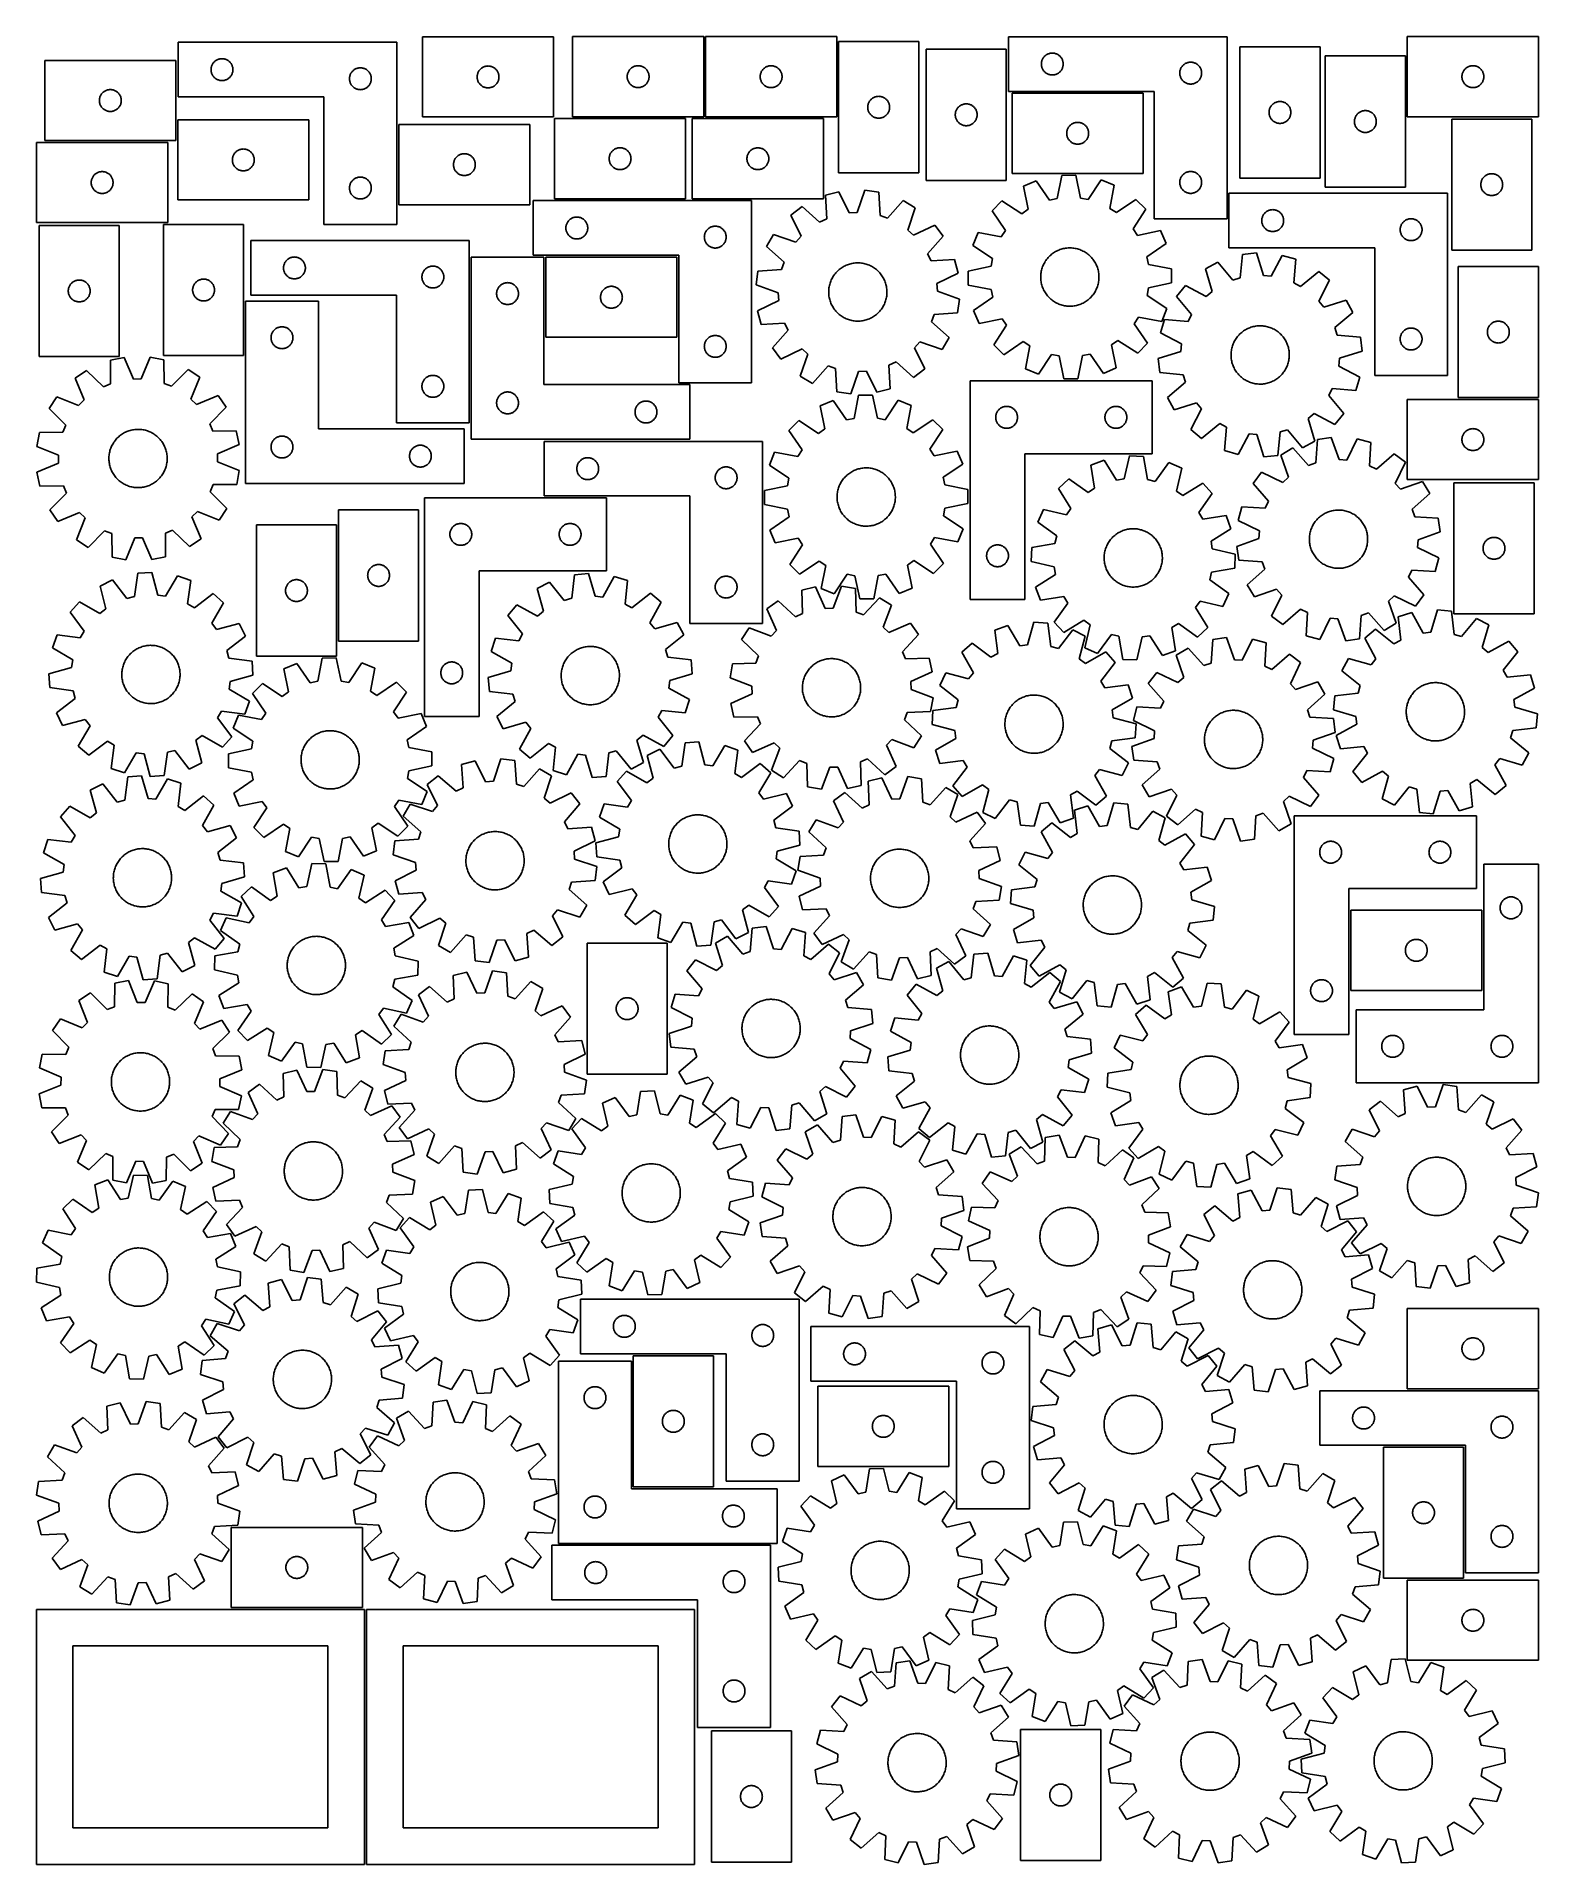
# Model space of a CAD drawing. Header units: millimetres. Extents: x 7 to 1243, y 7 to 1512.
import ezdxf

# ---------------------------------------------------------------- set-up
doc = ezdxf.new("R2010")
doc.units = ezdxf.units.MM
doc.layers.add('CUT', color=7, linetype='CONTINUOUS', true_color=0x000000)

msp = doc.modelspace()

# ---------------------------------------------------------------- linework, layer by layer
at = {"layer": 'CUT'}
for p, q in [((303.237209, 1506.895299), (123.237209, 1506.895299)), ((123.237209, 1506.895299), (123.237209, 1461.895299)), ((303.237209, 1356.895299), (303.237209, 1506.895299)), ((432.390471, 1511.403352), (324.390471, 1511.403352)), ((324.390471, 1511.403352), (324.390471, 1445.403352)), ((432.390471, 1445.403352), (432.390471, 1511.403352)), ((555.986724, 1511.636018), (447.986724, 1511.636018)), ((447.986724, 1511.636018), (447.986724, 1445.636018)), ((555.986724, 1445.636018), (555.986724, 1511.636018)), ((665.511197, 1511.581577), (557.511197, 1511.581577)), ((557.511197, 1511.581577), (557.511197, 1445.581577)), ((665.511197, 1445.581577), (665.511197, 1511.581577)), ((667.094995, 1507.433379), (667.094995, 1399.433379)), ((733.094995, 1507.433379), (667.094995, 1507.433379)), ((733.094995, 1399.433379), (733.094995, 1507.433379)), ((987.075344, 1511.521031), (807.075344, 1511.521031)), ((807.075344, 1511.521031), (807.075344, 1466.521031)), ((987.075344, 1361.521031), (987.075344, 1511.521031)), ((1243.481316, 1511.613072), (1135.481316, 1511.613072)), ((1135.481316, 1511.613072), (1135.481316, 1445.613072)), ((1243.481316, 1445.613072), (1243.481316, 1511.613072)), ((121.273892, 1491.975865), (13.273892, 1491.975865)), ((13.273892, 1491.975865), (13.273892, 1425.975865)), ((121.273892, 1425.975865), (121.273892, 1491.975865)), ((152.097029, 1489.874151), (152.470651, 1490.329411)), ((152.470651, 1490.329411), (152.873248, 1490.75926)), ((152.873248, 1490.75926), (153.303097, 1491.161857)), ((153.303097, 1491.161857), (153.758356, 1491.535479)), ((153.758356, 1491.535479), (154.237077, 1491.878525)), ((154.237077, 1491.878525), (154.737209, 1492.189527)), ((154.737209, 1492.189527), (155.256611, 1492.467153)), ((155.256611, 1492.467153), (155.793058, 1492.710214)), ((155.793058, 1492.710214), (156.344254, 1492.91767)), ((156.344254, 1492.91767), (156.907838, 1493.088631)), ((156.907838, 1493.088631), (157.481396, 1493.222366)), ((157.481396, 1493.222366), (158.062473, 1493.318302)), ((158.062473, 1493.318302), (158.648581, 1493.376029)), ((158.648581, 1493.376029), (159.237209, 1493.395299)), ((159.237209, 1493.395299), (159.825837, 1493.376029)), ((159.825837, 1493.376029), (160.411945, 1493.318302)), ((160.411945, 1493.318302), (160.993022, 1493.222366)), ((160.993022, 1493.222366), (161.566581, 1493.088631)), ((161.566581, 1493.088631), (162.130164, 1492.91767)), ((162.130164, 1492.91767), (162.68136, 1492.710214)), ((162.68136, 1492.710214), (163.217807, 1492.467153)), ((163.217807, 1492.467153), (163.737209, 1492.189527)), ((163.737209, 1492.189527), (164.237341, 1491.878525)), ((164.237341, 1491.878525), (164.716062, 1491.535479)), ((164.716062, 1491.535479), (165.171321, 1491.161857)), ((165.171321, 1491.161857), (165.60117, 1490.75926)), ((165.60117, 1490.75926), (166.003767, 1490.329411)), ((166.003767, 1490.329411), (166.377389, 1489.874151)), ((739.192102, 1501.229033), (739.192102, 1393.229033)), ((805.192102, 1501.229033), (739.192102, 1501.229033)), ((805.192102, 1393.229033), (805.192102, 1501.229033)), ((834.094614, 1489.609659), (834.15234, 1490.195767)), ((834.15234, 1490.195767), (834.248276, 1490.776844)), ((834.248276, 1490.776844), (834.382011, 1491.350402)), ((834.382011, 1491.350402), (834.552973, 1491.913986)), ((834.552973, 1491.913986), (834.760428, 1492.465182)), ((834.760428, 1492.465182), (835.003489, 1493.001629)), ((835.003489, 1493.001629), (835.281115, 1493.521031)), ((835.281115, 1493.521031), (835.592117, 1494.021163)), ((835.592117, 1494.021163), (835.935164, 1494.499884)), ((835.935164, 1494.499884), (836.308786, 1494.955143)), ((836.308786, 1494.955143), (836.711383, 1495.384992)), ((836.711383, 1495.384992), (837.141232, 1495.787589)), ((837.141232, 1495.787589), (837.596491, 1496.161211)), ((837.596491, 1496.161211), (838.075212, 1496.504258)), ((838.075212, 1496.504258), (838.575344, 1496.81526)), ((838.575344, 1496.81526), (839.094746, 1497.092886)), ((839.094746, 1497.092886), (839.631193, 1497.335947)), ((839.631193, 1497.335947), (840.182389, 1497.543402)), ((840.182389, 1497.543402), (840.745972, 1497.714363)), ((840.745972, 1497.714363), (841.319531, 1497.848099)), ((841.319531, 1497.848099), (841.900608, 1497.944035)), ((841.900608, 1497.944035), (842.486716, 1498.001761)), ((842.486716, 1498.001761), (843.075344, 1498.021031)), ((843.075344, 1498.021031), (843.663972, 1498.001761)), ((843.663972, 1498.001761), (844.25008, 1497.944035)), ((844.25008, 1497.944035), (844.831157, 1497.848099)), ((844.831157, 1497.848099), (845.404715, 1497.714363)), ((845.404715, 1497.714363), (845.968299, 1497.543402)), ((845.968299, 1497.543402), (846.519495, 1497.335947)), ((846.519495, 1497.335947), (847.055942, 1497.092886)), ((847.055942, 1497.092886), (847.575344, 1496.81526)), ((847.575344, 1496.81526), (848.075476, 1496.504258)), ((848.075476, 1496.504258), (848.554197, 1496.161211)), ((848.554197, 1496.161211), (849.009456, 1495.787589)), ((849.009456, 1495.787589), (849.439305, 1495.384992)), ((849.439305, 1495.384992), (849.841902, 1494.955143)), ((849.841902, 1494.955143), (850.215524, 1494.499884)), ((850.215524, 1494.499884), (850.55857, 1494.021163)), ((850.55857, 1494.021163), (850.869573, 1493.521031)), ((850.869573, 1493.521031), (851.147199, 1493.001629)), ((851.147199, 1493.001629), (851.39026, 1492.465182)), ((851.39026, 1492.465182), (851.597715, 1491.913986)), ((851.597715, 1491.913986), (851.768676, 1491.350402)), ((851.768676, 1491.350402), (851.902411, 1490.776844)), ((851.902411, 1490.776844), (851.998348, 1490.195767)), ((851.998348, 1490.195767), (852.056074, 1489.609659)), ((954.182389, 1490.043402), (954.745972, 1490.214363)), ((954.745972, 1490.214363), (955.319531, 1490.348099)), ((955.319531, 1490.348099), (955.900608, 1490.444035)), ((955.900608, 1490.444035), (956.486716, 1490.501761)), ((956.486716, 1490.501761), (957.075344, 1490.521031)), ((957.075344, 1490.521031), (957.663972, 1490.501761)), ((957.663972, 1490.501761), (958.25008, 1490.444035)), ((958.25008, 1490.444035), (958.831157, 1490.348099)), ((958.831157, 1490.348099), (959.404715, 1490.214363)), ((959.404715, 1490.214363), (959.968299, 1490.043402)), ((1063.582579, 1503.140901), (997.582579, 1503.140901)), ((997.582579, 1503.140901), (997.582579, 1395.140901)), ((1063.582579, 1395.140901), (1063.582579, 1503.140901)), ((1133.944563, 1495.678255), (1067.944563, 1495.678255)), ((1067.944563, 1495.678255), (1067.944563, 1387.678255)), ((1133.944563, 1387.678255), (1133.944563, 1495.678255)), ((150.237209, 1484.395299), (150.256479, 1484.983927)), ((150.256479, 1483.80667), (150.237209, 1484.395299)), ((150.256479, 1484.983927), (150.314205, 1485.570034)), ((150.314205, 1483.220563), (150.256479, 1483.80667)), ((150.314205, 1485.570034), (150.410142, 1486.151111)), ((150.410142, 1482.639486), (150.314205, 1483.220563)), ((150.410142, 1486.151111), (150.543877, 1486.72467)), ((150.543877, 1482.065927), (150.410142, 1482.639486)), ((150.543877, 1486.72467), (150.714838, 1487.288254)), ((150.714838, 1481.502343), (150.543877, 1482.065927)), ((150.714838, 1487.288254), (150.922293, 1487.839449)), ((150.922293, 1480.951148), (150.714838, 1481.502343)), ((150.922293, 1487.839449), (151.165354, 1488.375897)), ((151.165354, 1480.4147), (150.922293, 1480.951148)), ((151.165354, 1488.375897), (151.44298, 1488.895299)), ((151.44298, 1479.895299), (151.165354, 1480.4147)), ((151.44298, 1488.895299), (151.753983, 1489.395431)), ((151.753983, 1479.395166), (151.44298, 1479.895299)), ((151.753983, 1489.395431), (152.097029, 1489.874151)), ((152.097029, 1478.916446), (151.753983, 1479.395166)), ((152.470651, 1478.461186), (152.097029, 1478.916446)), ((152.873248, 1478.031338), (152.470651, 1478.461186)), ((153.303097, 1477.62874), (152.873248, 1478.031338)), ((153.758356, 1477.255119), (153.303097, 1477.62874)), ((154.237077, 1476.912072), (153.758356, 1477.255119)), ((154.737209, 1476.60107), (154.237077, 1476.912072)), ((155.256611, 1476.323444), (154.737209, 1476.60107)), ((155.793058, 1476.080383), (155.256611, 1476.323444)), ((156.344254, 1475.872927), (155.793058, 1476.080383)), ((156.907838, 1475.701966), (156.344254, 1475.872927)), ((157.481396, 1475.568231), (156.907838, 1475.701966)), ((158.062473, 1475.472295), (157.481396, 1475.568231)), ((158.648581, 1475.414568), (158.062473, 1475.472295)), ((159.237209, 1475.395299), (158.648581, 1475.414568)), ((159.825837, 1475.414568), (159.237209, 1475.395299)), ((160.411945, 1475.472295), (159.825837, 1475.414568)), ((160.993022, 1475.568231), (160.411945, 1475.472295)), ((161.566581, 1475.701966), (160.993022, 1475.568231)), ((162.130164, 1475.872927), (161.566581, 1475.701966)), ((162.68136, 1476.080383), (162.130164, 1475.872927)), ((163.217807, 1476.323444), (162.68136, 1476.080383)), ((163.737209, 1476.60107), (163.217807, 1476.323444)), ((164.237341, 1476.912072), (163.737209, 1476.60107)), ((164.716062, 1477.255119), (164.237341, 1476.912072)), ((165.171321, 1477.62874), (164.716062, 1477.255119)), ((165.60117, 1478.031338), (165.171321, 1477.62874)), ((166.003767, 1478.461186), (165.60117, 1478.031338)), ((166.377389, 1478.916446), (166.003767, 1478.461186)), ((166.377389, 1489.874151), (166.720436, 1489.395431)), ((166.720436, 1479.395166), (166.377389, 1478.916446)), ((166.720436, 1489.395431), (167.031438, 1488.895299)), ((167.031438, 1479.895299), (166.720436, 1479.395166)), ((167.031438, 1488.895299), (167.309064, 1488.375897)), ((167.309064, 1480.4147), (167.031438, 1479.895299)), ((167.309064, 1488.375897), (167.552125, 1487.839449)), ((167.552125, 1480.951148), (167.309064, 1480.4147)), ((167.552125, 1487.839449), (167.75958, 1487.288254)), ((167.75958, 1481.502343), (167.552125, 1480.951148)), ((167.75958, 1487.288254), (167.930542, 1486.72467)), ((167.930542, 1482.065927), (167.75958, 1481.502343)), ((167.930542, 1486.72467), (168.064277, 1486.151111)), ((168.064277, 1482.639486), (167.930542, 1482.065927)), ((168.064277, 1486.151111), (168.160213, 1485.570034)), ((168.160213, 1483.220563), (168.064277, 1482.639486)), ((168.160213, 1485.570034), (168.217939, 1484.983927)), ((168.217939, 1483.80667), (168.160213, 1483.220563)), ((168.217939, 1484.983927), (168.237209, 1484.395299)), ((168.237209, 1484.395299), (168.217939, 1483.80667)), ((264.237209, 1476.895299), (264.256479, 1477.483927)), ((264.256479, 1476.30667), (264.237209, 1476.895299)), ((264.256479, 1477.483927), (264.314205, 1478.070034)), ((264.314205, 1475.720563), (264.256479, 1476.30667)), ((264.314205, 1478.070034), (264.410142, 1478.651111)), ((264.410142, 1475.139486), (264.314205, 1475.720563)), ((264.410142, 1478.651111), (264.543877, 1479.22467)), ((264.543877, 1474.565927), (264.410142, 1475.139486)), ((264.543877, 1479.22467), (264.714838, 1479.788254)), ((264.714838, 1479.788254), (264.922293, 1480.339449)), ((264.922293, 1480.339449), (265.165354, 1480.875897)), ((265.165354, 1480.875897), (265.44298, 1481.395299)), ((265.44298, 1481.395299), (265.753983, 1481.895431)), ((265.753983, 1481.895431), (266.097029, 1482.374151)), ((266.097029, 1482.374151), (266.470651, 1482.829411)), ((266.470651, 1482.829411), (266.873248, 1483.25926)), ((266.873248, 1483.25926), (267.303097, 1483.661857)), ((267.303097, 1483.661857), (267.758356, 1484.035479)), ((267.758356, 1484.035479), (268.237077, 1484.378525)), ((268.237077, 1484.378525), (268.737209, 1484.689527)), ((268.737209, 1484.689527), (269.256611, 1484.967153)), ((269.256611, 1484.967153), (269.793058, 1485.210214)), ((269.793058, 1485.210214), (270.344254, 1485.41767)), ((270.344254, 1485.41767), (270.907838, 1485.588631)), ((270.907838, 1485.588631), (271.481396, 1485.722366)), ((271.481396, 1485.722366), (272.062473, 1485.818302)), ((272.062473, 1485.818302), (272.648581, 1485.876029)), ((272.648581, 1485.876029), (273.237209, 1485.895299)), ((273.237209, 1485.895299), (273.825837, 1485.876029)), ((273.825837, 1485.876029), (274.411945, 1485.818302)), ((274.411945, 1485.818302), (274.993022, 1485.722366)), ((274.993022, 1485.722366), (275.566581, 1485.588631)), ((275.566581, 1485.588631), (276.130164, 1485.41767)), ((276.130164, 1485.41767), (276.68136, 1485.210214)), ((276.68136, 1485.210214), (277.217807, 1484.967153)), ((277.217807, 1484.967153), (277.737209, 1484.689527)), ((277.737209, 1484.689527), (278.237341, 1484.378525)), ((278.237341, 1484.378525), (278.716062, 1484.035479)), ((278.716062, 1484.035479), (279.171321, 1483.661857)), ((279.171321, 1483.661857), (279.60117, 1483.25926)), ((279.60117, 1483.25926), (280.003767, 1482.829411)), ((280.003767, 1482.829411), (280.377389, 1482.374151)), ((280.377389, 1482.374151), (280.720436, 1481.895431)), ((280.720436, 1481.895431), (281.031438, 1481.395299)), ((281.031438, 1481.395299), (281.309064, 1480.875897)), ((281.309064, 1480.875897), (281.552125, 1480.339449)), ((281.552125, 1480.339449), (281.75958, 1479.788254)), ((281.75958, 1479.788254), (281.930542, 1479.22467)), ((281.930542, 1479.22467), (282.064277, 1478.651111)), ((282.064277, 1475.139486), (281.930542, 1474.565927)), ((282.064277, 1478.651111), (282.160213, 1478.070034)), ((282.160213, 1475.720563), (282.064277, 1475.139486)), ((282.160213, 1478.070034), (282.217939, 1477.483927)), ((282.217939, 1476.30667), (282.160213, 1475.720563)), ((282.217939, 1477.483927), (282.237209, 1476.895299)), ((282.237209, 1476.895299), (282.217939, 1476.30667)), ((369.390471, 1478.403352), (369.409741, 1478.99198)), ((369.409741, 1477.814724), (369.390471, 1478.403352)), ((369.409741, 1478.99198), (369.467467, 1479.578088)), ((369.467467, 1477.228616), (369.409741, 1477.814724)), ((369.467467, 1479.578088), (369.563404, 1480.159165)), ((369.563404, 1476.647539), (369.467467, 1477.228616)), ((369.563404, 1480.159165), (369.697139, 1480.732723)), ((369.697139, 1476.07398), (369.563404, 1476.647539)), ((369.697139, 1480.732723), (369.8681, 1481.296307)), ((369.8681, 1475.510397), (369.697139, 1476.07398)), ((369.8681, 1481.296307), (370.075555, 1481.847503)), ((370.075555, 1474.959201), (369.8681, 1475.510397)), ((370.075555, 1481.847503), (370.318617, 1482.38395)), ((370.318617, 1482.38395), (370.596243, 1482.903352)), ((370.596243, 1482.903352), (370.907245, 1483.403484)), ((370.907245, 1483.403484), (371.250291, 1483.882205)), ((371.250291, 1483.882205), (371.623913, 1484.337464)), ((371.623913, 1484.337464), (372.02651, 1484.767313)), ((372.02651, 1484.767313), (372.456359, 1485.16991)), ((372.456359, 1485.16991), (372.911618, 1485.543532)), ((372.911618, 1485.543532), (373.390339, 1485.886578)), ((373.390339, 1485.886578), (373.890471, 1486.19758)), ((373.890471, 1486.19758), (374.409873, 1486.475206)), ((374.409873, 1486.475206), (374.94632, 1486.718268)), ((374.94632, 1486.718268), (375.497516, 1486.925723)), ((375.497516, 1486.925723), (376.0611, 1487.096684)), ((376.0611, 1487.096684), (376.634658, 1487.230419)), ((376.634658, 1487.230419), (377.215735, 1487.326356)), ((377.215735, 1487.326356), (377.801843, 1487.384082)), ((377.801843, 1487.384082), (378.390471, 1487.403352)), ((378.390471, 1487.403352), (378.979099, 1487.384082)), ((378.979099, 1487.384082), (379.565207, 1487.326356)), ((379.565207, 1487.326356), (380.146284, 1487.230419)), ((380.146284, 1487.230419), (380.719843, 1487.096684)), ((380.719843, 1487.096684), (381.283426, 1486.925723)), ((381.283426, 1486.925723), (381.834622, 1486.718268)), ((381.834622, 1486.718268), (382.371069, 1486.475206)), ((382.371069, 1486.475206), (382.890471, 1486.19758)), ((382.890471, 1486.19758), (383.390603, 1485.886578)), ((383.390603, 1485.886578), (383.869324, 1485.543532)), ((383.869324, 1485.543532), (384.324584, 1485.16991)), ((384.324584, 1485.16991), (384.754432, 1484.767313)), ((384.754432, 1484.767313), (385.157029, 1484.337464)), ((385.157029, 1484.337464), (385.530651, 1483.882205)), ((385.530651, 1483.882205), (385.873698, 1483.403484)), ((385.873698, 1483.403484), (386.1847, 1482.903352)), ((386.1847, 1482.903352), (386.462326, 1482.38395)), ((386.462326, 1482.38395), (386.705387, 1481.847503)), ((386.705387, 1481.847503), (386.912842, 1481.296307)), ((386.912842, 1475.510397), (386.705387, 1474.959201)), ((386.912842, 1481.296307), (387.083804, 1480.732723)), ((387.083804, 1476.07398), (386.912842, 1475.510397)), ((387.083804, 1480.732723), (387.217539, 1480.159165)), ((387.217539, 1476.647539), (387.083804, 1476.07398)), ((387.217539, 1480.159165), (387.313475, 1479.578088)), ((387.313475, 1477.228616), (387.217539, 1476.647539)), ((387.313475, 1479.578088), (387.371202, 1478.99198)), ((387.371202, 1477.814724), (387.313475, 1477.228616)), ((387.371202, 1478.99198), (387.390471, 1478.403352)), ((387.390471, 1478.403352), (387.371202, 1477.814724)), ((492.986724, 1478.636018), (493.005993, 1479.224646)), ((493.005993, 1478.04739), (492.986724, 1478.636018)), ((493.005993, 1479.224646), (493.06372, 1479.810754)), ((493.06372, 1477.461282), (493.005993, 1478.04739)), ((493.06372, 1479.810754), (493.159656, 1480.391831)), ((493.159656, 1476.880205), (493.06372, 1477.461282)), ((493.159656, 1480.391831), (493.293391, 1480.965389)), ((493.293391, 1476.306646), (493.159656, 1476.880205)), ((493.293391, 1480.965389), (493.464352, 1481.528973)), ((493.464352, 1475.743063), (493.293391, 1476.306646)), ((493.464352, 1481.528973), (493.671808, 1482.080169)), ((493.671808, 1475.191867), (493.464352, 1475.743063)), ((493.671808, 1482.080169), (493.914869, 1482.616616)), ((493.914869, 1474.65542), (493.671808, 1475.191867)), ((493.914869, 1482.616616), (494.192495, 1483.136018)), ((494.192495, 1483.136018), (494.503497, 1483.63615)), ((494.503497, 1483.63615), (494.846544, 1484.114871)), ((494.846544, 1484.114871), (495.220165, 1484.57013)), ((495.220165, 1484.57013), (495.622763, 1484.999979)), ((495.622763, 1484.999979), (496.052611, 1485.402576)), ((496.052611, 1485.402576), (496.507871, 1485.776198)), ((496.507871, 1485.776198), (496.986592, 1486.119244)), ((496.986592, 1486.119244), (497.486724, 1486.430246)), ((497.486724, 1486.430246), (498.006125, 1486.707872)), ((498.006125, 1486.707872), (498.542573, 1486.950934)), ((498.542573, 1486.950934), (499.093768, 1487.158389)), ((499.093768, 1487.158389), (499.657352, 1487.32935)), ((499.657352, 1487.32935), (500.230911, 1487.463085)), ((500.230911, 1487.463085), (500.811988, 1487.559022)), ((500.811988, 1487.559022), (501.398095, 1487.616748)), ((501.398095, 1487.616748), (501.986724, 1487.636018)), ((501.986724, 1487.636018), (502.575352, 1487.616748)), ((502.575352, 1487.616748), (503.161459, 1487.559022)), ((503.161459, 1487.559022), (503.742537, 1487.463085)), ((503.742537, 1487.463085), (504.316095, 1487.32935)), ((504.316095, 1487.32935), (504.879679, 1487.158389)), ((504.879679, 1487.158389), (505.430875, 1486.950934)), ((505.430875, 1486.950934), (505.967322, 1486.707872)), ((505.967322, 1486.707872), (506.486724, 1486.430246)), ((506.486724, 1486.430246), (506.986856, 1486.119244)), ((506.986856, 1486.119244), (507.465577, 1485.776198)), ((507.465577, 1485.776198), (507.920836, 1485.402576)), ((507.920836, 1485.402576), (508.350685, 1484.999979)), ((508.350685, 1484.999979), (508.753282, 1484.57013)), ((508.753282, 1484.57013), (509.126904, 1484.114871)), ((509.126904, 1484.114871), (509.46995, 1483.63615)), ((509.46995, 1483.63615), (509.780952, 1483.136018)), ((509.780952, 1483.136018), (510.058578, 1482.616616)), ((510.058578, 1482.616616), (510.301639, 1482.080169)), ((510.301639, 1475.191867), (510.058578, 1474.65542)), ((510.301639, 1482.080169), (510.509095, 1481.528973)), ((510.509095, 1475.743063), (510.301639, 1475.191867)), ((510.509095, 1481.528973), (510.680056, 1480.965389)), ((510.680056, 1476.306646), (510.509095, 1475.743063)), ((510.680056, 1480.965389), (510.813791, 1480.391831)), ((510.813791, 1476.880205), (510.680056, 1476.306646)), ((510.813791, 1480.391831), (510.909727, 1479.810754)), ((510.909727, 1477.461282), (510.813791, 1476.880205)), ((510.909727, 1479.810754), (510.967454, 1479.224646)), ((510.967454, 1478.04739), (510.909727, 1477.461282)), ((510.967454, 1479.224646), (510.986724, 1478.636018)), ((510.986724, 1478.636018), (510.967454, 1478.04739)), ((602.511197, 1478.581577), (602.530467, 1479.170206)), ((602.530467, 1477.992949), (602.511197, 1478.581577)), ((602.530467, 1479.170206), (602.588193, 1479.756313)), ((602.588193, 1477.406842), (602.530467, 1477.992949)), ((602.588193, 1479.756313), (602.684129, 1480.33739)), ((602.684129, 1476.825765), (602.588193, 1477.406842)), ((602.684129, 1480.33739), (602.817864, 1480.910949)), ((602.817864, 1476.252206), (602.684129, 1476.825765)), ((602.817864, 1480.910949), (602.988826, 1481.474533)), ((602.988826, 1475.688622), (602.817864, 1476.252206)), ((602.988826, 1481.474533), (603.196281, 1482.025728)), ((603.196281, 1475.137427), (602.988826, 1475.688622)), ((603.196281, 1482.025728), (603.439342, 1482.562176)), ((603.439342, 1474.600979), (603.196281, 1475.137427)), ((603.439342, 1482.562176), (603.716968, 1483.081577)), ((603.716968, 1483.081577), (604.02797, 1483.58171)), ((604.02797, 1483.58171), (604.371017, 1484.06043)), ((604.371017, 1484.06043), (604.744639, 1484.51569)), ((604.744639, 1484.51569), (605.147236, 1484.945538)), ((605.147236, 1484.945538), (605.577085, 1485.348136)), ((605.577085, 1485.348136), (606.032344, 1485.721758)), ((606.032344, 1485.721758), (606.511065, 1486.064804)), ((606.511065, 1486.064804), (607.011197, 1486.375806)), ((607.011197, 1486.375806), (607.530599, 1486.653432)), ((607.530599, 1486.653432), (608.067046, 1486.896493)), ((608.067046, 1486.896493), (608.618242, 1487.103949)), ((608.618242, 1487.103949), (609.181826, 1487.27491)), ((609.181826, 1487.27491), (609.755384, 1487.408645)), ((609.755384, 1487.408645), (610.336461, 1487.504581)), ((610.336461, 1487.504581), (610.922569, 1487.562308)), ((610.922569, 1487.562308), (611.511197, 1487.581577)), ((611.511197, 1487.581577), (612.099825, 1487.562308)), ((612.099825, 1487.562308), (612.685933, 1487.504581)), ((612.685933, 1487.504581), (613.26701, 1487.408645)), ((613.26701, 1487.408645), (613.840568, 1487.27491)), ((613.840568, 1487.27491), (614.404152, 1487.103949)), ((614.404152, 1487.103949), (614.955348, 1486.896493)), ((614.955348, 1486.896493), (615.491795, 1486.653432)), ((615.491795, 1486.653432), (616.011197, 1486.375806)), ((616.011197, 1486.375806), (616.511329, 1486.064804)), ((616.511329, 1486.064804), (616.99005, 1485.721758)), ((616.99005, 1485.721758), (617.445309, 1485.348136)), ((617.445309, 1485.348136), (617.875158, 1484.945538)), ((617.875158, 1484.945538), (618.277755, 1484.51569)), ((618.277755, 1484.51569), (618.651377, 1484.06043)), ((618.651377, 1484.06043), (618.994423, 1483.58171)), ((618.994423, 1483.58171), (619.305426, 1483.081577)), ((619.305426, 1483.081577), (619.583052, 1482.562176)), ((619.583052, 1482.562176), (619.826113, 1482.025728)), ((619.826113, 1475.137427), (619.583052, 1474.600979)), ((619.826113, 1482.025728), (620.033568, 1481.474533)), ((620.033568, 1475.688622), (619.826113, 1475.137427)), ((620.033568, 1481.474533), (620.204529, 1480.910949)), ((620.204529, 1476.252206), (620.033568, 1475.688622)), ((620.204529, 1480.910949), (620.338264, 1480.33739)), ((620.338264, 1476.825765), (620.204529, 1476.252206)), ((620.338264, 1480.33739), (620.434201, 1479.756313)), ((620.434201, 1477.406842), (620.338264, 1476.825765)), ((620.434201, 1479.756313), (620.491927, 1479.170206)), ((620.491927, 1477.992949), (620.434201, 1477.406842)), ((620.491927, 1479.170206), (620.511197, 1478.581577)), ((620.511197, 1478.581577), (620.491927, 1477.992949)), ((834.075344, 1489.021031), (834.094614, 1489.609659)), ((834.094614, 1488.432403), (834.075344, 1489.021031)), ((834.15234, 1487.846295), (834.094614, 1488.432403)), ((834.248276, 1487.265218), (834.15234, 1487.846295)), ((834.382011, 1486.69166), (834.248276, 1487.265218)), ((834.552973, 1486.128076), (834.382011, 1486.69166)), ((834.760428, 1485.57688), (834.552973, 1486.128076)), ((835.003489, 1485.040433), (834.760428, 1485.57688)), ((835.281115, 1484.521031), (835.003489, 1485.040433)), ((835.592117, 1484.020899), (835.281115, 1484.521031)), ((835.935164, 1483.542178), (835.592117, 1484.020899)), ((836.308786, 1483.086919), (835.935164, 1483.542178)), ((836.711383, 1482.65707), (836.308786, 1483.086919)), ((837.141232, 1482.254473), (836.711383, 1482.65707)), ((837.596491, 1481.880851), (837.141232, 1482.254473)), ((838.075212, 1481.537804), (837.596491, 1481.880851)), ((838.575344, 1481.226802), (838.075212, 1481.537804)), ((839.094746, 1480.949176), (838.575344, 1481.226802)), ((839.631193, 1480.706115), (839.094746, 1480.949176)), ((840.182389, 1480.49866), (839.631193, 1480.706115)), ((840.745972, 1480.327699), (840.182389, 1480.49866)), ((841.319531, 1480.193963), (840.745972, 1480.327699)), ((841.900608, 1480.098027), (841.319531, 1480.193963)), ((842.486716, 1480.040301), (841.900608, 1480.098027)), ((843.075344, 1480.021031), (842.486716, 1480.040301)), ((843.663972, 1480.040301), (843.075344, 1480.021031)), ((844.25008, 1480.098027), (843.663972, 1480.040301)), ((844.831157, 1480.193963), (844.25008, 1480.098027)), ((845.404715, 1480.327699), (844.831157, 1480.193963)), ((845.968299, 1480.49866), (845.404715, 1480.327699)), ((846.519495, 1480.706115), (845.968299, 1480.49866)), ((847.055942, 1480.949176), (846.519495, 1480.706115)), ((847.575344, 1481.226802), (847.055942, 1480.949176)), ((848.075476, 1481.537804), (847.575344, 1481.226802)), ((848.554197, 1481.880851), (848.075476, 1481.537804)), ((849.009456, 1482.254473), (848.554197, 1481.880851)), ((849.439305, 1482.65707), (849.009456, 1482.254473)), ((849.841902, 1483.086919), (849.439305, 1482.65707)), ((850.215524, 1483.542178), (849.841902, 1483.086919)), ((850.55857, 1484.020899), (850.215524, 1483.542178)), ((850.869573, 1484.521031), (850.55857, 1484.020899)), ((851.147199, 1485.040433), (850.869573, 1484.521031)), ((851.39026, 1485.57688), (851.147199, 1485.040433)), ((851.597715, 1486.128076), (851.39026, 1485.57688)), ((851.768676, 1486.69166), (851.597715, 1486.128076)), ((851.902411, 1487.265218), (851.768676, 1486.69166)), ((851.998348, 1487.846295), (851.902411, 1487.265218)), ((852.056074, 1488.432403), (851.998348, 1487.846295)), ((852.056074, 1489.609659), (852.075344, 1489.021031)), ((852.075344, 1489.021031), (852.056074, 1488.432403)), ((948.075344, 1481.521031), (948.094614, 1482.109659)), ((948.094614, 1480.932403), (948.075344, 1481.521031)), ((948.094614, 1482.109659), (948.15234, 1482.695767)), ((948.15234, 1480.346295), (948.094614, 1480.932403)), ((948.15234, 1482.695767), (948.248276, 1483.276844)), ((948.248276, 1479.765218), (948.15234, 1480.346295)), ((948.248276, 1483.276844), (948.382011, 1483.850402)), ((948.382011, 1479.19166), (948.248276, 1479.765218)), ((948.382011, 1483.850402), (948.552973, 1484.413986)), ((948.552973, 1478.628076), (948.382011, 1479.19166)), ((948.552973, 1484.413986), (948.760428, 1484.965182)), ((948.760428, 1478.07688), (948.552973, 1478.628076)), ((948.760428, 1484.965182), (949.003489, 1485.501629)), ((949.003489, 1477.540433), (948.760428, 1478.07688)), ((949.003489, 1485.501629), (949.281115, 1486.021031)), ((949.281115, 1477.021031), (949.003489, 1477.540433)), ((949.281115, 1486.021031), (949.592117, 1486.521163)), ((949.592117, 1476.520899), (949.281115, 1477.021031)), ((949.592117, 1486.521163), (949.935164, 1486.999884)), ((949.935164, 1476.042178), (949.592117, 1476.520899)), ((949.935164, 1486.999884), (950.308786, 1487.455143)), ((950.308786, 1475.586919), (949.935164, 1476.042178)), ((950.308786, 1487.455143), (950.711383, 1487.884992)), ((950.711383, 1475.15707), (950.308786, 1475.586919)), ((950.711383, 1487.884992), (951.141232, 1488.287589)), ((951.141232, 1474.754473), (950.711383, 1475.15707)), ((951.141232, 1488.287589), (951.596491, 1488.661211)), ((951.596491, 1488.661211), (952.075212, 1489.004258)), ((952.075212, 1489.004258), (952.575344, 1489.31526)), ((952.575344, 1489.31526), (953.094746, 1489.592886)), ((953.094746, 1489.592886), (953.631193, 1489.835947)), ((953.631193, 1489.835947), (954.182389, 1490.043402)), ((959.968299, 1490.043402), (960.519495, 1489.835947)), ((960.519495, 1489.835947), (961.055942, 1489.592886)), ((961.055942, 1489.592886), (961.575344, 1489.31526)), ((961.575344, 1489.31526), (962.075476, 1489.004258)), ((962.075476, 1489.004258), (962.554197, 1488.661211)), ((962.554197, 1488.661211), (963.009456, 1488.287589)), ((963.009456, 1488.287589), (963.439305, 1487.884992)), ((963.439305, 1475.15707), (963.009456, 1474.754473)), ((963.439305, 1487.884992), (963.841902, 1487.455143)), ((963.841902, 1475.586919), (963.439305, 1475.15707)), ((963.841902, 1487.455143), (964.215524, 1486.999884)), ((964.215524, 1476.042178), (963.841902, 1475.586919)), ((964.215524, 1486.999884), (964.55857, 1486.521163)), ((964.55857, 1476.520899), (964.215524, 1476.042178)), ((964.55857, 1486.521163), (964.869573, 1486.021031)), ((964.869573, 1477.021031), (964.55857, 1476.520899)), ((964.869573, 1486.021031), (965.147199, 1485.501629)), ((965.147199, 1477.540433), (964.869573, 1477.021031)), ((965.147199, 1485.501629), (965.39026, 1484.965182)), ((965.39026, 1478.07688), (965.147199, 1477.540433)), ((965.39026, 1484.965182), (965.597715, 1484.413986)), ((965.597715, 1478.628076), (965.39026, 1478.07688)), ((965.597715, 1484.413986), (965.768676, 1483.850402)), ((965.768676, 1479.19166), (965.597715, 1478.628076)), ((965.768676, 1483.850402), (965.902411, 1483.276844)), ((965.902411, 1479.765218), (965.768676, 1479.19166)), ((965.902411, 1483.276844), (965.998348, 1482.695767)), ((965.998348, 1480.346295), (965.902411, 1479.765218)), ((965.998348, 1482.695767), (966.056074, 1482.109659)), ((966.056074, 1480.932403), (965.998348, 1480.346295)), ((966.056074, 1482.109659), (966.075344, 1481.521031)), ((966.075344, 1481.521031), (966.056074, 1480.932403)), ((1180.481316, 1478.613072), (1180.500586, 1479.2017)), ((1180.500586, 1478.024443), (1180.481316, 1478.613072)), ((1180.500586, 1479.2017), (1180.558313, 1479.787807)), ((1180.558313, 1477.438336), (1180.500586, 1478.024443)), ((1180.558313, 1479.787807), (1180.654249, 1480.368884)), ((1180.654249, 1476.857259), (1180.558313, 1477.438336)), ((1180.654249, 1480.368884), (1180.787984, 1480.942443)), ((1180.787984, 1476.2837), (1180.654249, 1476.857259)), ((1180.787984, 1480.942443), (1180.958945, 1481.506027)), ((1180.958945, 1475.720116), (1180.787984, 1476.2837)), ((1180.958945, 1481.506027), (1181.166401, 1482.057222)), ((1181.166401, 1475.168921), (1180.958945, 1475.720116)), ((1181.166401, 1482.057222), (1181.409462, 1482.59367)), ((1181.409462, 1474.632473), (1181.166401, 1475.168921)), ((1181.409462, 1482.59367), (1181.687088, 1483.113072)), ((1181.687088, 1483.113072), (1181.99809, 1483.613204)), ((1181.99809, 1483.613204), (1182.341136, 1484.091924)), ((1182.341136, 1484.091924), (1182.714758, 1484.547184)), ((1182.714758, 1484.547184), (1183.117355, 1484.977033)), ((1183.117355, 1484.977033), (1183.547204, 1485.37963)), ((1183.547204, 1485.37963), (1184.002464, 1485.753252)), ((1184.002464, 1485.753252), (1184.481184, 1486.096298)), ((1184.481184, 1486.096298), (1184.981316, 1486.4073)), ((1184.981316, 1486.4073), (1185.500718, 1486.684926)), ((1185.500718, 1486.684926), (1186.037165, 1486.927987)), ((1186.037165, 1486.927987), (1186.588361, 1487.135443)), ((1186.588361, 1487.135443), (1187.151945, 1487.306404)), ((1187.151945, 1487.306404), (1187.725503, 1487.440139)), ((1187.725503, 1487.440139), (1188.306581, 1487.536075)), ((1188.306581, 1487.536075), (1188.892688, 1487.593802)), ((1188.892688, 1487.593802), (1189.481316, 1487.613072)), ((1189.481316, 1487.613072), (1190.069945, 1487.593802)), ((1190.069945, 1487.593802), (1190.656052, 1487.536075)), ((1190.656052, 1487.536075), (1191.237129, 1487.440139)), ((1191.237129, 1487.440139), (1191.810688, 1487.306404)), ((1191.810688, 1487.306404), (1192.374272, 1487.135443)), ((1192.374272, 1487.135443), (1192.925467, 1486.927987)), ((1192.925467, 1486.927987), (1193.461915, 1486.684926)), ((1193.461915, 1486.684926), (1193.981316, 1486.4073)), ((1193.981316, 1486.4073), (1194.481448, 1486.096298)), ((1194.481448, 1486.096298), (1194.960169, 1485.753252)), ((1194.960169, 1485.753252), (1195.415429, 1485.37963)), ((1195.415429, 1485.37963), (1195.845277, 1484.977033)), ((1195.845277, 1484.977033), (1196.247875, 1484.547184)), ((1196.247875, 1484.547184), (1196.621496, 1484.091924)), ((1196.621496, 1484.091924), (1196.964543, 1483.613204)), ((1196.964543, 1483.613204), (1197.275545, 1483.113072)), ((1197.275545, 1483.113072), (1197.553171, 1482.59367)), ((1197.553171, 1482.59367), (1197.796232, 1482.057222)), ((1197.796232, 1475.168921), (1197.553171, 1474.632473)), ((1197.796232, 1482.057222), (1198.003688, 1481.506027)), ((1198.003688, 1475.720116), (1197.796232, 1475.168921)), ((1198.003688, 1481.506027), (1198.174649, 1480.942443)), ((1198.174649, 1476.2837), (1198.003688, 1475.720116)), ((1198.174649, 1480.942443), (1198.308384, 1480.368884)), ((1198.308384, 1476.857259), (1198.174649, 1476.2837)), ((1198.308384, 1480.368884), (1198.40432, 1479.787807)), ((1198.40432, 1477.438336), (1198.308384, 1476.857259)), ((1198.40432, 1479.787807), (1198.462047, 1479.2017)), ((1198.462047, 1478.024443), (1198.40432, 1477.438336)), ((1198.462047, 1479.2017), (1198.481316, 1478.613072)), ((1198.481316, 1478.613072), (1198.462047, 1478.024443)), ((58.293162, 1459.564493), (58.350888, 1460.1506)), ((58.350888, 1460.1506), (58.446825, 1460.731677)), ((58.446825, 1460.731677), (58.58056, 1461.305236)), ((58.58056, 1461.305236), (58.751521, 1461.86882)), ((58.751521, 1461.86882), (58.958976, 1462.420015)), ((58.958976, 1462.420015), (59.202038, 1462.956463)), ((59.202038, 1462.956463), (59.479664, 1463.475865)), ((59.479664, 1463.475865), (59.790666, 1463.975997)), ((59.790666, 1463.975997), (60.133712, 1464.454717)), ((60.133712, 1464.454717), (60.507334, 1464.909977)), ((60.507334, 1464.909977), (60.909931, 1465.339826)), ((60.909931, 1465.339826), (61.33978, 1465.742423)), ((61.33978, 1465.742423), (61.795039, 1466.116045)), ((61.795039, 1466.116045), (62.27376, 1466.459091)), ((62.27376, 1466.459091), (62.773892, 1466.770093)), ((62.773892, 1466.770093), (63.293294, 1467.047719)), ((63.293294, 1467.047719), (63.829741, 1467.29078)), ((63.829741, 1467.29078), (64.380937, 1467.498236)), ((64.380937, 1467.498236), (64.944521, 1467.669197)), ((64.944521, 1467.669197), (65.518079, 1467.802932)), ((65.518079, 1467.802932), (66.099156, 1467.898868)), ((66.099156, 1467.898868), (66.685264, 1467.956595)), ((66.685264, 1467.956595), (67.273892, 1467.975865)), ((67.273892, 1467.975865), (67.86252, 1467.956595)), ((67.86252, 1467.956595), (68.448628, 1467.898868)), ((68.448628, 1467.898868), (69.029705, 1467.802932)), ((69.029705, 1467.802932), (69.603264, 1467.669197)), ((69.603264, 1467.669197), (70.166847, 1467.498236)), ((70.166847, 1467.498236), (70.718043, 1467.29078)), ((70.718043, 1467.29078), (71.25449, 1467.047719)), ((71.25449, 1467.047719), (71.773892, 1466.770093)), ((71.773892, 1466.770093), (72.274024, 1466.459091)), ((72.274024, 1466.459091), (72.752745, 1466.116045)), ((72.752745, 1466.116045), (73.208005, 1465.742423)), ((73.208005, 1465.742423), (73.637853, 1465.339826)), ((73.637853, 1465.339826), (74.04045, 1464.909977)), ((74.04045, 1464.909977), (74.414072, 1464.454717)), ((74.414072, 1464.454717), (74.757119, 1463.975997)), ((74.757119, 1463.975997), (75.068121, 1463.475865)), ((75.068121, 1463.475865), (75.345747, 1462.956463)), ((75.345747, 1462.956463), (75.588808, 1462.420015)), ((75.588808, 1462.420015), (75.796263, 1461.86882)), ((75.796263, 1461.86882), (75.967225, 1461.305236)), ((75.967225, 1461.305236), (76.10096, 1460.731677)), ((76.10096, 1460.731677), (76.196896, 1460.1506)), ((76.196896, 1460.1506), (76.254623, 1459.564493)), ((123.237209, 1461.895299), (243.237209, 1461.895299)), ((243.237209, 1461.895299), (243.237209, 1356.895299)), ((264.714838, 1474.002343), (264.543877, 1474.565927)), ((264.922293, 1473.451148), (264.714838, 1474.002343)), ((265.165354, 1472.9147), (264.922293, 1473.451148)), ((265.44298, 1472.395299), (265.165354, 1472.9147)), ((265.753983, 1471.895166), (265.44298, 1472.395299)), ((266.097029, 1471.416446), (265.753983, 1471.895166)), ((266.470651, 1470.961186), (266.097029, 1471.416446)), ((266.873248, 1470.531338), (266.470651, 1470.961186)), ((267.303097, 1470.12874), (266.873248, 1470.531338)), ((267.758356, 1469.755119), (267.303097, 1470.12874)), ((268.237077, 1469.412072), (267.758356, 1469.755119)), ((268.737209, 1469.10107), (268.237077, 1469.412072)), ((269.256611, 1468.823444), (268.737209, 1469.10107)), ((269.793058, 1468.580383), (269.256611, 1468.823444)), ((270.344254, 1468.372927), (269.793058, 1468.580383)), ((270.907838, 1468.201966), (270.344254, 1468.372927)), ((271.481396, 1468.068231), (270.907838, 1468.201966)), ((272.062473, 1467.972295), (271.481396, 1468.068231)), ((272.648581, 1467.914568), (272.062473, 1467.972295)), ((273.237209, 1467.895299), (272.648581, 1467.914568)), ((273.825837, 1467.914568), (273.237209, 1467.895299)), ((274.411945, 1467.972295), (273.825837, 1467.914568)), ((274.993022, 1468.068231), (274.411945, 1467.972295)), ((275.566581, 1468.201966), (274.993022, 1468.068231)), ((276.130164, 1468.372927), (275.566581, 1468.201966)), ((276.68136, 1468.580383), (276.130164, 1468.372927)), ((277.217807, 1468.823444), (276.68136, 1468.580383)), ((277.737209, 1469.10107), (277.217807, 1468.823444)), ((278.237341, 1469.412072), (277.737209, 1469.10107)), ((278.716062, 1469.755119), (278.237341, 1469.412072)), ((279.171321, 1470.12874), (278.716062, 1469.755119)), ((279.60117, 1470.531338), (279.171321, 1470.12874)), ((280.003767, 1470.961186), (279.60117, 1470.531338)), ((280.377389, 1471.416446), (280.003767, 1470.961186)), ((280.720436, 1471.895166), (280.377389, 1471.416446)), ((281.031438, 1472.395299), (280.720436, 1471.895166)), ((281.309064, 1472.9147), (281.031438, 1472.395299)), ((281.552125, 1473.451148), (281.309064, 1472.9147)), ((281.75958, 1474.002343), (281.552125, 1473.451148)), ((281.930542, 1474.565927), (281.75958, 1474.002343)), ((370.318617, 1474.422754), (370.075555, 1474.959201)), ((370.596243, 1473.903352), (370.318617, 1474.422754)), ((370.907245, 1473.40322), (370.596243, 1473.903352)), ((371.250291, 1472.924499), (370.907245, 1473.40322)), ((371.623913, 1472.469239), (371.250291, 1472.924499)), ((372.02651, 1472.039391), (371.623913, 1472.469239)), ((372.456359, 1471.636794), (372.02651, 1472.039391)), ((372.911618, 1471.263172), (372.456359, 1471.636794)), ((373.390339, 1470.920125), (372.911618, 1471.263172)), ((373.890471, 1470.609123), (373.390339, 1470.920125)), ((374.409873, 1470.331497), (373.890471, 1470.609123)), ((374.94632, 1470.088436), (374.409873, 1470.331497)), ((375.497516, 1469.880981), (374.94632, 1470.088436)), ((376.0611, 1469.710019), (375.497516, 1469.880981)), ((376.634658, 1469.576284), (376.0611, 1469.710019)), ((377.215735, 1469.480348), (376.634658, 1469.576284)), ((377.801843, 1469.422621), (377.215735, 1469.480348)), ((378.390471, 1469.403352), (377.801843, 1469.422621)), ((378.979099, 1469.422621), (378.390471, 1469.403352)), ((379.565207, 1469.480348), (378.979099, 1469.422621)), ((380.146284, 1469.576284), (379.565207, 1469.480348)), ((380.719843, 1469.710019), (380.146284, 1469.576284)), ((381.283426, 1469.880981), (380.719843, 1469.710019)), ((381.834622, 1470.088436), (381.283426, 1469.880981)), ((382.371069, 1470.331497), (381.834622, 1470.088436)), ((382.890471, 1470.609123), (382.371069, 1470.331497)), ((383.390603, 1470.920125), (382.890471, 1470.609123)), ((383.869324, 1471.263172), (383.390603, 1470.920125)), ((384.324584, 1471.636794), (383.869324, 1471.263172)), ((384.754432, 1472.039391), (384.324584, 1471.636794)), ((385.157029, 1472.469239), (384.754432, 1472.039391)), ((385.530651, 1472.924499), (385.157029, 1472.469239)), ((385.873698, 1473.40322), (385.530651, 1472.924499)), ((386.1847, 1473.903352), (385.873698, 1473.40322)), ((386.462326, 1474.422754), (386.1847, 1473.903352)), ((386.705387, 1474.959201), (386.462326, 1474.422754)), ((494.192495, 1474.136018), (493.914869, 1474.65542)), ((494.503497, 1473.635886), (494.192495, 1474.136018)), ((494.846544, 1473.157165), (494.503497, 1473.635886)), ((495.220165, 1472.701905), (494.846544, 1473.157165)), ((495.622763, 1472.272057), (495.220165, 1472.701905)), ((496.052611, 1471.86946), (495.622763, 1472.272057)), ((496.507871, 1471.495838), (496.052611, 1471.86946)), ((496.986592, 1471.152791), (496.507871, 1471.495838)), ((497.486724, 1470.841789), (496.986592, 1471.152791)), ((498.006125, 1470.564163), (497.486724, 1470.841789)), ((498.542573, 1470.321102), (498.006125, 1470.564163)), ((499.093768, 1470.113647), (498.542573, 1470.321102)), ((499.657352, 1469.942685), (499.093768, 1470.113647)), ((500.230911, 1469.80895), (499.657352, 1469.942685)), ((500.811988, 1469.713014), (500.230911, 1469.80895)), ((501.398095, 1469.655287), (500.811988, 1469.713014)), ((501.986724, 1469.636018), (501.398095, 1469.655287)), ((502.575352, 1469.655287), (501.986724, 1469.636018)), ((503.161459, 1469.713014), (502.575352, 1469.655287)), ((503.742537, 1469.80895), (503.161459, 1469.713014)), ((504.316095, 1469.942685), (503.742537, 1469.80895)), ((504.879679, 1470.113647), (504.316095, 1469.942685)), ((505.430875, 1470.321102), (504.879679, 1470.113647)), ((505.967322, 1470.564163), (505.430875, 1470.321102)), ((506.486724, 1470.841789), (505.967322, 1470.564163)), ((506.986856, 1471.152791), (506.486724, 1470.841789)), ((507.465577, 1471.495838), (506.986856, 1471.152791)), ((507.920836, 1471.86946), (507.465577, 1471.495838)), ((508.350685, 1472.272057), (507.920836, 1471.86946)), ((508.753282, 1472.701905), (508.350685, 1472.272057)), ((509.126904, 1473.157165), (508.753282, 1472.701905)), ((509.46995, 1473.635886), (509.126904, 1473.157165)), ((509.780952, 1474.136018), (509.46995, 1473.635886)), ((510.058578, 1474.65542), (509.780952, 1474.136018)), ((603.716968, 1474.081577), (603.439342, 1474.600979)), ((604.02797, 1473.581445), (603.716968, 1474.081577)), ((604.371017, 1473.102725), (604.02797, 1473.581445)), ((604.744639, 1472.647465), (604.371017, 1473.102725)), ((605.147236, 1472.217616), (604.744639, 1472.647465)), ((605.577085, 1471.815019), (605.147236, 1472.217616)), ((606.032344, 1471.441397), (605.577085, 1471.815019)), ((606.511065, 1471.098351), (606.032344, 1471.441397)), ((607.011197, 1470.787349), (606.511065, 1471.098351)), ((607.530599, 1470.509723), (607.011197, 1470.787349)), ((608.067046, 1470.266662), (607.530599, 1470.509723)), ((608.618242, 1470.059206), (608.067046, 1470.266662)), ((609.181826, 1469.888245), (608.618242, 1470.059206)), ((609.755384, 1469.75451), (609.181826, 1469.888245)), ((610.336461, 1469.658574), (609.755384, 1469.75451)), ((610.922569, 1469.600847), (610.336461, 1469.658574)), ((611.511197, 1469.581577), (610.922569, 1469.600847)), ((612.099825, 1469.600847), (611.511197, 1469.581577)), ((612.685933, 1469.658574), (612.099825, 1469.600847)), ((613.26701, 1469.75451), (612.685933, 1469.658574)), ((613.840568, 1469.888245), (613.26701, 1469.75451)), ((614.404152, 1470.059206), (613.840568, 1469.888245)), ((614.955348, 1470.266662), (614.404152, 1470.059206)), ((615.491795, 1470.509723), (614.955348, 1470.266662)), ((616.011197, 1470.787349), (615.491795, 1470.509723)), ((616.511329, 1471.098351), (616.011197, 1470.787349)), ((616.99005, 1471.441397), (616.511329, 1471.098351)), ((617.445309, 1471.815019), (616.99005, 1471.441397)), ((617.875158, 1472.217616), (617.445309, 1471.815019)), ((618.277755, 1472.647465), (617.875158, 1472.217616)), ((618.651377, 1473.102725), (618.277755, 1472.647465)), ((618.994423, 1473.581445), (618.651377, 1473.102725)), ((619.305426, 1474.081577), (618.994423, 1473.581445)), ((619.583052, 1474.600979), (619.305426, 1474.081577)), ((693.731034, 1459.79734), (694.160883, 1460.199937)), ((694.160883, 1460.199937), (694.616142, 1460.573559)), ((694.616142, 1460.573559), (695.094863, 1460.916605)), ((695.094863, 1460.916605), (695.594995, 1461.227607)), ((695.594995, 1461.227607), (696.114397, 1461.505234)), ((696.114397, 1461.505234), (696.650844, 1461.748295)), ((696.650844, 1461.748295), (697.20204, 1461.95575)), ((697.20204, 1461.95575), (697.765623, 1462.126711)), ((697.765623, 1462.126711), (698.339182, 1462.260446)), ((698.339182, 1462.260446), (698.920259, 1462.356383)), ((698.920259, 1462.356383), (699.506367, 1462.414109)), ((699.506367, 1462.414109), (700.094995, 1462.433379)), ((700.094995, 1462.433379), (700.683623, 1462.414109)), ((700.683623, 1462.414109), (701.269731, 1462.356383)), ((701.269731, 1462.356383), (701.850808, 1462.260446)), ((701.850808, 1462.260446), (702.424366, 1462.126711)), ((702.424366, 1462.126711), (702.98795, 1461.95575)), ((702.98795, 1461.95575), (703.539146, 1461.748295)), ((703.539146, 1461.748295), (704.075593, 1461.505234)), ((704.075593, 1461.505234), (704.594995, 1461.227607)), ((704.594995, 1461.227607), (705.095127, 1460.916605)), ((705.095127, 1460.916605), (705.573848, 1460.573559)), ((705.573848, 1460.573559), (706.029107, 1460.199937)), ((706.029107, 1460.199937), (706.458956, 1459.79734)), ((807.075344, 1466.521031), (927.075344, 1466.521031)), ((917.993893, 1465.000767), (809.993893, 1465.000767)), ((809.993893, 1465.000767), (809.993893, 1399.000767)), ((917.993893, 1399.000767), (917.993893, 1465.000767)), ((927.075344, 1466.521031), (927.075344, 1361.521031)), ((951.596491, 1474.380851), (951.141232, 1474.754473)), ((952.075212, 1474.037804), (951.596491, 1474.380851)), ((952.575344, 1473.726802), (952.075212, 1474.037804)), ((953.094746, 1473.449176), (952.575344, 1473.726802)), ((953.631193, 1473.206115), (953.094746, 1473.449176)), ((954.182389, 1472.99866), (953.631193, 1473.206115)), ((954.745972, 1472.827699), (954.182389, 1472.99866)), ((955.319531, 1472.693963), (954.745972, 1472.827699)), ((955.900608, 1472.598027), (955.319531, 1472.693963)), ((956.486716, 1472.540301), (955.900608, 1472.598027)), ((957.075344, 1472.521031), (956.486716, 1472.540301)), ((957.663972, 1472.540301), (957.075344, 1472.521031)), ((958.25008, 1472.598027), (957.663972, 1472.540301)), ((958.831157, 1472.693963), (958.25008, 1472.598027)), ((959.404715, 1472.827699), (958.831157, 1472.693963)), ((959.968299, 1472.99866), (959.404715, 1472.827699)), ((960.519495, 1473.206115), (959.968299, 1472.99866)), ((961.055942, 1473.449176), (960.519495, 1473.206115)), ((961.575344, 1473.726802), (961.055942, 1473.449176)), ((962.075476, 1474.037804), (961.575344, 1473.726802)), ((962.554197, 1474.380851), (962.075476, 1474.037804)), ((963.009456, 1474.754473), (962.554197, 1474.380851)), ((1181.687088, 1474.113072), (1181.409462, 1474.632473)), ((1181.99809, 1473.612939), (1181.687088, 1474.113072)), ((1182.341136, 1473.134219), (1181.99809, 1473.612939)), ((1182.714758, 1472.678959), (1182.341136, 1473.134219)), ((1183.117355, 1472.249111), (1182.714758, 1472.678959)), ((1183.547204, 1471.846513), (1183.117355, 1472.249111)), ((1184.002464, 1471.472892), (1183.547204, 1471.846513)), ((1184.481184, 1471.129845), (1184.002464, 1471.472892)), ((1184.981316, 1470.818843), (1184.481184, 1471.129845)), ((1185.500718, 1470.541217), (1184.981316, 1470.818843)), ((1186.037165, 1470.298156), (1185.500718, 1470.541217)), ((1186.588361, 1470.0907), (1186.037165, 1470.298156)), ((1187.151945, 1469.919739), (1186.588361, 1470.0907)), ((1187.725503, 1469.786004), (1187.151945, 1469.919739)), ((1188.306581, 1469.690068), (1187.725503, 1469.786004)), ((1188.892688, 1469.632341), (1188.306581, 1469.690068)), ((1189.481316, 1469.613072), (1188.892688, 1469.632341)), ((1190.069945, 1469.632341), (1189.481316, 1469.613072)), ((1190.656052, 1469.690068), (1190.069945, 1469.632341)), ((1191.237129, 1469.786004), (1190.656052, 1469.690068)), ((1191.810688, 1469.919739), (1191.237129, 1469.786004)), ((1192.374272, 1470.0907), (1191.810688, 1469.919739)), ((1192.925467, 1470.298156), (1192.374272, 1470.0907)), ((1193.461915, 1470.541217), (1192.925467, 1470.298156)), ((1193.981316, 1470.818843), (1193.461915, 1470.541217)), ((1194.481448, 1471.129845), (1193.981316, 1470.818843)), ((1194.960169, 1471.472892), (1194.481448, 1471.129845)), ((1195.415429, 1471.846513), (1194.960169, 1471.472892)), ((1195.845277, 1472.249111), (1195.415429, 1471.846513)), ((1196.247875, 1472.678959), (1195.845277, 1472.249111)), ((1196.621496, 1473.134219), (1196.247875, 1472.678959)), ((1196.964543, 1473.612939), (1196.621496, 1473.134219)), ((1197.275545, 1474.113072), (1196.964543, 1473.612939)), ((1197.553171, 1474.632473), (1197.275545, 1474.113072)), ((58.273892, 1458.975865), (58.293162, 1459.564493)), ((58.293162, 1458.387236), (58.273892, 1458.975865)), ((58.350888, 1457.801129), (58.293162, 1458.387236)), ((58.446825, 1457.220052), (58.350888, 1457.801129)), ((58.58056, 1456.646493), (58.446825, 1457.220052)), ((58.751521, 1456.082909), (58.58056, 1456.646493)), ((58.958976, 1455.531714), (58.751521, 1456.082909)), ((59.202038, 1454.995266), (58.958976, 1455.531714)), ((59.479664, 1454.475865), (59.202038, 1454.995266)), ((59.790666, 1453.975732), (59.479664, 1454.475865)), ((60.133712, 1453.497012), (59.790666, 1453.975732)), ((60.507334, 1453.041752), (60.133712, 1453.497012)), ((60.909931, 1452.611904), (60.507334, 1453.041752)), ((61.33978, 1452.209306), (60.909931, 1452.611904)), ((61.795039, 1451.835684), (61.33978, 1452.209306)), ((62.27376, 1451.492638), (61.795039, 1451.835684)), ((62.773892, 1451.181636), (62.27376, 1451.492638)), ((63.293294, 1450.90401), (62.773892, 1451.181636)), ((63.829741, 1450.660949), (63.293294, 1450.90401)), ((64.380937, 1450.453493), (63.829741, 1450.660949)), ((64.944521, 1450.282532), (64.380937, 1450.453493)), ((65.518079, 1450.148797), (64.944521, 1450.282532)), ((66.099156, 1450.052861), (65.518079, 1450.148797)), ((66.685264, 1449.995134), (66.099156, 1450.052861)), ((67.273892, 1449.975865), (66.685264, 1449.995134)), ((67.86252, 1449.995134), (67.273892, 1449.975865)), ((68.448628, 1450.052861), (67.86252, 1449.995134)), ((69.029705, 1450.148797), (68.448628, 1450.052861)), ((69.603264, 1450.282532), (69.029705, 1450.148797)), ((70.166847, 1450.453493), (69.603264, 1450.282532)), ((70.718043, 1450.660949), (70.166847, 1450.453493)), ((71.25449, 1450.90401), (70.718043, 1450.660949)), ((71.773892, 1451.181636), (71.25449, 1450.90401)), ((72.274024, 1451.492638), (71.773892, 1451.181636)), ((72.752745, 1451.835684), (72.274024, 1451.492638)), ((73.208005, 1452.209306), (72.752745, 1451.835684)), ((73.637853, 1452.611904), (73.208005, 1452.209306)), ((74.04045, 1453.041752), (73.637853, 1452.611904)), ((74.414072, 1453.497012), (74.04045, 1453.041752)), ((74.757119, 1453.975732), (74.414072, 1453.497012)), ((75.068121, 1454.475865), (74.757119, 1453.975732)), ((75.345747, 1454.995266), (75.068121, 1454.475865)), ((75.588808, 1455.531714), (75.345747, 1454.995266)), ((75.796263, 1456.082909), (75.588808, 1455.531714)), ((75.967225, 1456.646493), (75.796263, 1456.082909)), ((76.10096, 1457.220052), (75.967225, 1456.646493)), ((76.196896, 1457.801129), (76.10096, 1457.220052)), ((76.254623, 1458.387236), (76.196896, 1457.801129)), ((76.254623, 1459.564493), (76.273892, 1458.975865)), ((76.273892, 1458.975865), (76.254623, 1458.387236)), ((324.390471, 1445.403352), (432.390471, 1445.403352)), ((447.986724, 1445.636018), (555.986724, 1445.636018)), ((557.511197, 1445.581577), (665.511197, 1445.581577)), ((691.094995, 1453.433379), (691.114265, 1454.022007)), ((691.114265, 1452.844751), (691.094995, 1453.433379)), ((691.114265, 1454.022007), (691.171991, 1454.608115)), ((691.171991, 1452.258643), (691.114265, 1452.844751)), ((691.171991, 1454.608115), (691.267927, 1455.189192)), ((691.267927, 1451.677566), (691.171991, 1452.258643)), ((691.267927, 1455.189192), (691.401662, 1455.76275)), ((691.401662, 1451.104007), (691.267927, 1451.677566)), ((691.401662, 1455.76275), (691.572624, 1456.326334)), ((691.572624, 1450.540424), (691.401662, 1451.104007)), ((691.572624, 1456.326334), (691.780079, 1456.87753)), ((691.780079, 1449.989228), (691.572624, 1450.540424)), ((691.780079, 1456.87753), (692.02314, 1457.413977)), ((692.02314, 1449.452781), (691.780079, 1449.989228)), ((692.02314, 1457.413977), (692.300766, 1457.933379)), ((692.300766, 1448.933379), (692.02314, 1449.452781)), ((692.300766, 1457.933379), (692.611768, 1458.433511)), ((692.611768, 1448.433247), (692.300766, 1448.933379)), ((692.611768, 1458.433511), (692.954815, 1458.912232)), ((692.954815, 1447.954526), (692.611768, 1448.433247)), ((692.954815, 1458.912232), (693.328437, 1459.367491)), ((693.328437, 1447.499267), (692.954815, 1447.954526)), ((693.328437, 1459.367491), (693.731034, 1459.79734)), ((693.731034, 1447.069418), (693.328437, 1447.499267)), ((694.160883, 1446.666821), (693.731034, 1447.069418)), ((694.616142, 1446.293199), (694.160883, 1446.666821)), ((695.094863, 1445.950152), (694.616142, 1446.293199)), ((695.594995, 1445.63915), (695.094863, 1445.950152)), ((696.114397, 1445.361524), (695.594995, 1445.63915)), ((696.650844, 1445.118463), (696.114397, 1445.361524)), ((697.20204, 1444.911008), (696.650844, 1445.118463)), ((703.539146, 1445.118463), (702.98795, 1444.911008)), ((704.075593, 1445.361524), (703.539146, 1445.118463)), ((704.594995, 1445.63915), (704.075593, 1445.361524)), ((705.095127, 1445.950152), (704.594995, 1445.63915)), ((705.573848, 1446.293199), (705.095127, 1445.950152)), ((706.029107, 1446.666821), (705.573848, 1446.293199)), ((706.458956, 1447.069418), (706.029107, 1446.666821)), ((706.458956, 1459.79734), (706.861553, 1459.367491)), ((706.861553, 1447.499267), (706.458956, 1447.069418)), ((706.861553, 1459.367491), (707.235175, 1458.912232)), ((707.235175, 1447.954526), (706.861553, 1447.499267)), ((707.235175, 1458.912232), (707.578221, 1458.433511)), ((707.578221, 1448.433247), (707.235175, 1447.954526)), ((707.578221, 1458.433511), (707.889224, 1457.933379)), ((707.889224, 1448.933379), (707.578221, 1448.433247)), ((707.889224, 1457.933379), (708.16685, 1457.413977)), ((708.16685, 1449.452781), (707.889224, 1448.933379)), ((708.16685, 1457.413977), (708.409911, 1456.87753)), ((708.409911, 1449.989228), (708.16685, 1449.452781)), ((708.409911, 1456.87753), (708.617366, 1456.326334)), ((708.617366, 1450.540424), (708.409911, 1449.989228)), ((708.617366, 1456.326334), (708.788327, 1455.76275)), ((708.788327, 1451.104007), (708.617366, 1450.540424)), ((708.788327, 1455.76275), (708.922062, 1455.189192)), ((708.922062, 1451.677566), (708.788327, 1451.104007)), ((708.922062, 1455.189192), (709.017999, 1454.608115)), ((709.017999, 1452.258643), (708.922062, 1451.677566)), ((709.017999, 1454.608115), (709.075725, 1454.022007)), ((709.075725, 1452.844751), (709.017999, 1452.258643)), ((709.075725, 1454.022007), (709.094995, 1453.433379)), ((709.094995, 1453.433379), (709.075725, 1452.844751)), ((763.192102, 1447.229033), (763.211372, 1447.817661)), ((763.211372, 1446.640405), (763.192102, 1447.229033)), ((763.211372, 1447.817661), (763.269098, 1448.403769)), ((763.269098, 1446.054297), (763.211372, 1446.640405)), ((763.269098, 1448.403769), (763.365034, 1448.984846)), ((763.365034, 1445.47322), (763.269098, 1446.054297)), ((763.365034, 1448.984846), (763.498769, 1449.558405)), ((763.498769, 1444.899662), (763.365034, 1445.47322)), ((763.498769, 1449.558405), (763.669731, 1450.121988)), ((763.669731, 1450.121988), (763.877186, 1450.673184)), ((763.877186, 1450.673184), (764.120247, 1451.209631)), ((764.120247, 1451.209631), (764.397873, 1451.729033)), ((764.397873, 1451.729033), (764.708875, 1452.229165)), ((764.708875, 1452.229165), (765.051922, 1452.707886)), ((765.051922, 1452.707886), (765.425544, 1453.163145)), ((765.425544, 1453.163145), (765.828141, 1453.592994)), ((765.828141, 1453.592994), (766.257989, 1453.995591)), ((766.257989, 1453.995591), (766.713249, 1454.369213)), ((766.713249, 1454.369213), (767.19197, 1454.71226)), ((767.19197, 1454.71226), (767.692102, 1455.023262)), ((767.692102, 1455.023262), (768.211504, 1455.300888)), ((768.211504, 1455.300888), (768.747951, 1455.543949)), ((768.747951, 1455.543949), (769.299147, 1455.751404)), ((769.299147, 1455.751404), (769.86273, 1455.922366)), ((769.86273, 1455.922366), (770.436289, 1456.056101)), ((770.436289, 1456.056101), (771.017366, 1456.152037)), ((771.017366, 1456.152037), (771.603474, 1456.209763)), ((771.603474, 1456.209763), (772.192102, 1456.229033)), ((772.192102, 1456.229033), (772.78073, 1456.209763)), ((772.78073, 1456.209763), (773.366838, 1456.152037)), ((773.366838, 1456.152037), (773.947915, 1456.056101)), ((773.947915, 1456.056101), (774.521473, 1455.922366)), ((774.521473, 1455.922366), (775.085057, 1455.751404)), ((775.085057, 1455.751404), (775.636253, 1455.543949)), ((775.636253, 1455.543949), (776.1727, 1455.300888)), ((776.1727, 1455.300888), (776.692102, 1455.023262)), ((776.692102, 1455.023262), (777.192234, 1454.71226)), ((777.192234, 1454.71226), (777.670955, 1454.369213)), ((777.670955, 1454.369213), (778.126214, 1453.995591)), ((778.126214, 1453.995591), (778.556063, 1453.592994)), ((778.556063, 1453.592994), (778.95866, 1453.163145)), ((778.95866, 1453.163145), (779.332282, 1452.707886)), ((779.332282, 1452.707886), (779.675328, 1452.229165)), ((779.675328, 1452.229165), (779.98633, 1451.729033)), ((779.98633, 1451.729033), (780.263957, 1451.209631)), ((780.263957, 1451.209631), (780.507018, 1450.673184)), ((780.507018, 1450.673184), (780.714473, 1450.121988)), ((780.714473, 1450.121988), (780.885434, 1449.558405)), ((780.885434, 1449.558405), (781.019169, 1448.984846)), ((781.019169, 1445.47322), (780.885434, 1444.899662)), ((781.019169, 1448.984846), (781.115106, 1448.403769)), ((781.115106, 1446.054297), (781.019169, 1445.47322)), ((781.115106, 1448.403769), (781.172832, 1447.817661)), ((781.172832, 1446.640405), (781.115106, 1446.054297)), ((781.172832, 1447.817661), (781.192102, 1447.229033)), ((781.192102, 1447.229033), (781.172832, 1446.640405)), ((1021.582579, 1449.140901), (1021.601849, 1449.729529)), ((1021.601849, 1448.552273), (1021.582579, 1449.140901)), ((1021.601849, 1449.729529), (1021.659575, 1450.315637)), ((1021.659575, 1447.966166), (1021.601849, 1448.552273)), ((1021.659575, 1450.315637), (1021.755511, 1450.896714)), ((1021.755511, 1447.385088), (1021.659575, 1447.966166)), ((1021.755511, 1450.896714), (1021.889247, 1451.470273)), ((1021.889247, 1446.81153), (1021.755511, 1447.385088)), ((1021.889247, 1451.470273), (1022.060208, 1452.033856)), ((1022.060208, 1446.247946), (1021.889247, 1446.81153)), ((1022.060208, 1452.033856), (1022.267663, 1452.585052)), ((1022.267663, 1445.69675), (1022.060208, 1446.247946)), ((1022.267663, 1452.585052), (1022.510724, 1453.121499)), ((1022.510724, 1445.160303), (1022.267663, 1445.69675)), ((1022.510724, 1453.121499), (1022.78835, 1453.640901)), ((1022.78835, 1444.640901), (1022.510724, 1445.160303)), ((1022.78835, 1453.640901), (1023.099352, 1454.141033)), ((1023.099352, 1454.141033), (1023.442399, 1454.619754)), ((1023.442399, 1454.619754), (1023.816021, 1455.075014)), ((1023.816021, 1455.075014), (1024.218618, 1455.504862)), ((1024.218618, 1455.504862), (1024.648467, 1455.90746)), ((1024.648467, 1455.90746), (1025.103726, 1456.281081)), ((1025.103726, 1456.281081), (1025.582447, 1456.624128)), ((1025.582447, 1456.624128), (1026.082579, 1456.93513)), ((1026.082579, 1456.93513), (1026.601981, 1457.212756)), ((1026.601981, 1457.212756), (1027.138428, 1457.455817)), ((1027.138428, 1457.455817), (1027.689624, 1457.663272)), ((1027.689624, 1457.663272), (1028.253208, 1457.834234)), ((1028.253208, 1457.834234), (1028.826766, 1457.967969)), ((1028.826766, 1457.967969), (1029.407843, 1458.063905)), ((1029.407843, 1458.063905), (1029.993951, 1458.121632)), ((1029.993951, 1458.121632), (1030.582579, 1458.140901)), ((1030.582579, 1458.140901), (1031.171207, 1458.121632)), ((1031.171207, 1458.121632), (1031.757315, 1458.063905)), ((1031.757315, 1458.063905), (1032.338392, 1457.967969)), ((1032.338392, 1457.967969), (1032.91195, 1457.834234)), ((1032.91195, 1457.834234), (1033.475534, 1457.663272)), ((1033.475534, 1457.663272), (1034.02673, 1457.455817)), ((1034.02673, 1457.455817), (1034.563177, 1457.212756)), ((1034.563177, 1457.212756), (1035.082579, 1456.93513)), ((1035.082579, 1456.93513), (1035.582711, 1456.624128)), ((1035.582711, 1456.624128), (1036.061432, 1456.281081)), ((1036.061432, 1456.281081), (1036.516691, 1455.90746)), ((1036.516691, 1455.90746), (1036.94654, 1455.504862)), ((1036.94654, 1455.504862), (1037.349137, 1455.075014)), ((1037.349137, 1455.075014), (1037.722759, 1454.619754)), ((1037.722759, 1454.619754), (1038.065805, 1454.141033)), ((1038.065805, 1454.141033), (1038.376808, 1453.640901)), ((1038.376808, 1453.640901), (1038.654434, 1453.121499)), ((1038.654434, 1445.160303), (1038.376808, 1444.640901)), ((1038.654434, 1453.121499), (1038.897495, 1452.585052)), ((1038.897495, 1445.69675), (1038.654434, 1445.160303)), ((1038.897495, 1452.585052), (1039.10495, 1452.033856)), ((1039.10495, 1446.247946), (1038.897495, 1445.69675)), ((1039.10495, 1452.033856), (1039.275911, 1451.470273)), ((1039.275911, 1446.81153), (1039.10495, 1446.247946)), ((1039.275911, 1451.470273), (1039.409646, 1450.896714)), ((1039.409646, 1447.385088), (1039.275911, 1446.81153)), ((1039.409646, 1450.896714), (1039.505583, 1450.315637)), ((1039.505583, 1447.966166), (1039.409646, 1447.385088)), ((1039.505583, 1450.315637), (1039.563309, 1449.729529)), ((1039.563309, 1448.552273), (1039.505583, 1447.966166)), ((1039.563309, 1449.729529), (1039.582579, 1449.140901)), ((1039.582579, 1449.140901), (1039.563309, 1448.552273)), ((1092.422192, 1444.57121), (1092.629647, 1445.122406)), ((1092.629647, 1445.122406), (1092.872709, 1445.658853)), ((1092.872709, 1445.658853), (1093.150335, 1446.178255)), ((1093.150335, 1446.178255), (1093.461337, 1446.678387)), ((1093.461337, 1446.678387), (1093.804383, 1447.157108)), ((1093.804383, 1447.157108), (1094.178005, 1447.612367)), ((1094.178005, 1447.612367), (1094.580602, 1448.042216)), ((1094.580602, 1448.042216), (1095.010451, 1448.444813)), ((1095.010451, 1448.444813), (1095.46571, 1448.818435)), ((1095.46571, 1448.818435), (1095.944431, 1449.161481)), ((1095.944431, 1449.161481), (1096.444563, 1449.472483)), ((1096.444563, 1449.472483), (1096.963965, 1449.750109)), ((1096.963965, 1449.750109), (1097.500412, 1449.993171)), ((1097.500412, 1449.993171), (1098.051608, 1450.200626)), ((1098.051608, 1450.200626), (1098.615192, 1450.371587)), ((1098.615192, 1450.371587), (1099.18875, 1450.505322)), ((1099.18875, 1450.505322), (1099.769827, 1450.601259)), ((1099.769827, 1450.601259), (1100.355935, 1450.658985)), ((1100.355935, 1450.658985), (1100.944563, 1450.678255)), ((1100.944563, 1450.678255), (1101.533191, 1450.658985)), ((1101.533191, 1450.658985), (1102.119299, 1450.601259)), ((1102.119299, 1450.601259), (1102.700376, 1450.505322)), ((1102.700376, 1450.505322), (1103.273935, 1450.371587)), ((1103.273935, 1450.371587), (1103.837518, 1450.200626)), ((1103.837518, 1450.200626), (1104.388714, 1449.993171)), ((1104.388714, 1449.993171), (1104.925161, 1449.750109)), ((1104.925161, 1449.750109), (1105.444563, 1449.472483)), ((1105.444563, 1449.472483), (1105.944695, 1449.161481)), ((1105.944695, 1449.161481), (1106.423416, 1448.818435)), ((1106.423416, 1448.818435), (1106.878676, 1448.444813)), ((1106.878676, 1448.444813), (1107.308524, 1448.042216)), ((1107.308524, 1448.042216), (1107.711121, 1447.612367)), ((1107.711121, 1447.612367), (1108.084743, 1447.157108)), ((1108.084743, 1447.157108), (1108.42779, 1446.678387)), ((1108.42779, 1446.678387), (1108.738792, 1446.178255)), ((1108.738792, 1446.178255), (1109.016418, 1445.658853)), ((1109.016418, 1445.658853), (1109.259479, 1445.122406)), ((1109.259479, 1445.122406), (1109.466934, 1444.57121)), ((1135.481316, 1445.613072), (1243.481316, 1445.613072)), ((230.806851, 1443.064488), (122.806851, 1443.064488)), ((122.806851, 1443.064488), (122.806851, 1377.064488)), ((230.806851, 1377.064488), (230.806851, 1443.064488)), ((412.89462, 1439.199497), (304.89462, 1439.199497)), ((304.89462, 1439.199497), (304.89462, 1373.199497)), ((412.89462, 1373.199497), (412.89462, 1439.199497)), ((541.119656, 1444.063755), (433.119656, 1444.063755)), ((433.119656, 1444.063755), (433.119656, 1378.063755)), ((541.119656, 1378.063755), (541.119656, 1444.063755)), ((654.568936, 1444.042759), (546.568936, 1444.042759)), ((546.568936, 1444.042759), (546.568936, 1378.042759)), ((654.568936, 1378.042759), (654.568936, 1444.042759)), ((697.765623, 1444.740046), (697.20204, 1444.911008)), ((698.339182, 1444.606311), (697.765623, 1444.740046)), ((698.920259, 1444.510375), (698.339182, 1444.606311)), ((699.506367, 1444.452649), (698.920259, 1444.510375)), ((700.094995, 1444.433379), (699.506367, 1444.452649)), ((700.683623, 1444.452649), (700.094995, 1444.433379)), ((701.269731, 1444.510375), (700.683623, 1444.452649)), ((701.850808, 1444.606311), (701.269731, 1444.510375)), ((702.424366, 1444.740046), (701.850808, 1444.606311)), ((702.98795, 1444.911008), (702.424366, 1444.740046)), ((763.669731, 1444.336078), (763.498769, 1444.899662)), ((763.877186, 1443.784882), (763.669731, 1444.336078)), ((764.120247, 1443.248435), (763.877186, 1443.784882)), ((764.397873, 1442.729033), (764.120247, 1443.248435)), ((764.708875, 1442.228901), (764.397873, 1442.729033)), ((765.051922, 1441.75018), (764.708875, 1442.228901)), ((765.425544, 1441.294921), (765.051922, 1441.75018)), ((765.828141, 1440.865072), (765.425544, 1441.294921)), ((766.257989, 1440.462475), (765.828141, 1440.865072)), ((766.713249, 1440.088853), (766.257989, 1440.462475)), ((767.19197, 1439.745807), (766.713249, 1440.088853)), ((767.692102, 1439.434805), (767.19197, 1439.745807)), ((768.211504, 1439.157178), (767.692102, 1439.434805)), ((768.747951, 1438.914117), (768.211504, 1439.157178)), ((769.299147, 1438.706662), (768.747951, 1438.914117)), ((769.86273, 1438.535701), (769.299147, 1438.706662)), ((770.436289, 1438.401966), (769.86273, 1438.535701)), ((771.017366, 1438.306029), (770.436289, 1438.401966)), ((771.603474, 1438.248303), (771.017366, 1438.306029)), ((772.192102, 1438.229033), (771.603474, 1438.248303)), ((772.78073, 1438.248303), (772.192102, 1438.229033)), ((773.366838, 1438.306029), (772.78073, 1438.248303)), ((773.947915, 1438.401966), (773.366838, 1438.306029)), ((774.521473, 1438.535701), (773.947915, 1438.401966)), ((775.085057, 1438.706662), (774.521473, 1438.535701)), ((775.636253, 1438.914117), (775.085057, 1438.706662)), ((776.1727, 1439.157178), (775.636253, 1438.914117)), ((776.692102, 1439.434805), (776.1727, 1439.157178)), ((777.192234, 1439.745807), (776.692102, 1439.434805)), ((777.670955, 1440.088853), (777.192234, 1439.745807)), ((778.126214, 1440.462475), (777.670955, 1440.088853)), ((778.556063, 1440.865072), (778.126214, 1440.462475)), ((778.95866, 1441.294921), (778.556063, 1440.865072)), ((779.332282, 1441.75018), (778.95866, 1441.294921)), ((779.675328, 1442.228901), (779.332282, 1441.75018)), ((779.98633, 1442.729033), (779.675328, 1442.228901)), ((780.263957, 1443.248435), (779.98633, 1442.729033)), ((780.507018, 1443.784882), (780.263957, 1443.248435)), ((780.714473, 1444.336078), (780.507018, 1443.784882)), ((780.885434, 1444.899662), (780.714473, 1444.336078)), ((854.993893, 1432.000767), (855.013163, 1432.589395)), ((855.013163, 1431.412139), (854.993893, 1432.000767)), ((855.013163, 1432.589395), (855.07089, 1433.175503)), ((855.07089, 1430.826031), (855.013163, 1431.412139)), ((855.07089, 1433.175503), (855.166826, 1433.75658)), ((855.166826, 1430.244954), (855.07089, 1430.826031)), ((855.166826, 1433.75658), (855.300561, 1434.330138)), ((855.300561, 1429.671395), (855.166826, 1430.244954)), ((855.300561, 1434.330138), (855.471522, 1434.893722)), ((855.471522, 1434.893722), (855.678978, 1435.444918)), ((855.678978, 1435.444918), (855.922039, 1435.981365)), ((855.922039, 1435.981365), (856.199665, 1436.500767)), ((856.199665, 1436.500767), (856.510667, 1437.000899)), ((856.510667, 1437.000899), (856.853713, 1437.47962)), ((856.853713, 1437.47962), (857.227335, 1437.934879)), ((857.227335, 1437.934879), (857.629932, 1438.364728)), ((857.629932, 1438.364728), (858.059781, 1438.767325)), ((858.059781, 1438.767325), (858.515041, 1439.140947)), ((858.515041, 1439.140947), (858.993761, 1439.483993)), ((858.993761, 1439.483993), (859.493893, 1439.794996)), ((859.493893, 1439.794996), (860.013295, 1440.072622)), ((860.013295, 1440.072622), (860.549743, 1440.315683)), ((860.549743, 1440.315683), (861.100938, 1440.523138)), ((861.100938, 1440.523138), (861.664522, 1440.694099)), ((861.664522, 1440.694099), (862.238081, 1440.827834)), ((862.238081, 1440.827834), (862.819158, 1440.923771)), ((862.819158, 1440.923771), (863.405265, 1440.981497)), ((863.405265, 1440.981497), (863.993893, 1441.000767)), ((863.993893, 1441.000767), (864.582522, 1440.981497)), ((864.582522, 1440.981497), (865.168629, 1440.923771)), ((865.168629, 1440.923771), (865.749706, 1440.827834)), ((865.749706, 1440.827834), (866.323265, 1440.694099)), ((866.323265, 1440.694099), (866.886849, 1440.523138)), ((866.886849, 1440.523138), (867.438044, 1440.315683)), ((867.438044, 1440.315683), (867.974492, 1440.072622)), ((867.974492, 1440.072622), (868.493893, 1439.794996)), ((868.493893, 1439.794996), (868.994026, 1439.483993)), ((868.994026, 1439.483993), (869.472746, 1439.140947)), ((869.472746, 1439.140947), (869.928006, 1438.767325)), ((869.928006, 1438.767325), (870.357854, 1438.364728)), ((870.357854, 1438.364728), (870.760452, 1437.934879)), ((870.760452, 1437.934879), (871.134074, 1437.47962)), ((871.134074, 1437.47962), (871.47712, 1437.000899)), ((871.47712, 1437.000899), (871.788122, 1436.500767)), ((871.788122, 1436.500767), (872.065748, 1435.981365)), ((872.065748, 1435.981365), (872.308809, 1435.444918)), ((872.308809, 1435.444918), (872.516265, 1434.893722)), ((872.516265, 1434.893722), (872.687226, 1434.330138)), ((872.687226, 1434.330138), (872.820961, 1433.75658)), ((872.820961, 1430.244954), (872.687226, 1429.671395)), ((872.820961, 1433.75658), (872.916897, 1433.175503)), ((872.916897, 1430.826031), (872.820961, 1430.244954)), ((872.916897, 1433.175503), (872.974624, 1432.589395)), ((872.974624, 1431.412139), (872.916897, 1430.826031)), ((872.974624, 1432.589395), (872.993893, 1432.000767)), ((872.993893, 1432.000767), (872.974624, 1431.412139)), ((1023.099352, 1444.140769), (1022.78835, 1444.640901)), ((1023.442399, 1443.662048), (1023.099352, 1444.140769)), ((1023.816021, 1443.206789), (1023.442399, 1443.662048)), ((1024.218618, 1442.77694), (1023.816021, 1443.206789)), ((1024.648467, 1442.374343), (1024.218618, 1442.77694)), ((1025.103726, 1442.000721), (1024.648467, 1442.374343)), ((1025.582447, 1441.657675), (1025.103726, 1442.000721)), ((1026.082579, 1441.346673), (1025.582447, 1441.657675)), ((1026.601981, 1441.069047), (1026.082579, 1441.346673)), ((1027.138428, 1440.825985), (1026.601981, 1441.069047)), ((1027.689624, 1440.61853), (1027.138428, 1440.825985)), ((1028.253208, 1440.447569), (1027.689624, 1440.61853)), ((1028.826766, 1440.313834), (1028.253208, 1440.447569)), ((1029.407843, 1440.217898), (1028.826766, 1440.313834)), ((1029.993951, 1440.160171), (1029.407843, 1440.217898)), ((1030.582579, 1440.140901), (1029.993951, 1440.160171)), ((1031.171207, 1440.160171), (1030.582579, 1440.140901)), ((1031.757315, 1440.217898), (1031.171207, 1440.160171)), ((1032.338392, 1440.313834), (1031.757315, 1440.217898)), ((1032.91195, 1440.447569), (1032.338392, 1440.313834)), ((1033.475534, 1440.61853), (1032.91195, 1440.447569)), ((1034.02673, 1440.825985), (1033.475534, 1440.61853)), ((1034.563177, 1441.069047), (1034.02673, 1440.825985)), ((1035.082579, 1441.346673), (1034.563177, 1441.069047)), ((1035.582711, 1441.657675), (1035.082579, 1441.346673)), ((1036.061432, 1442.000721), (1035.582711, 1441.657675)), ((1036.516691, 1442.374343), (1036.061432, 1442.000721)), ((1036.94654, 1442.77694), (1036.516691, 1442.374343)), ((1037.349137, 1443.206789), (1036.94654, 1442.77694)), ((1037.722759, 1443.662048), (1037.349137, 1443.206789)), ((1038.065805, 1444.140769), (1037.722759, 1443.662048)), ((1038.376808, 1444.640901), (1038.065805, 1444.140769)), ((1091.944563, 1441.678255), (1091.963833, 1442.266883)), ((1091.963833, 1441.089627), (1091.944563, 1441.678255)), ((1091.963833, 1442.266883), (1092.021559, 1442.852991)), ((1092.021559, 1440.503519), (1091.963833, 1441.089627)), ((1092.021559, 1442.852991), (1092.117496, 1443.434068)), ((1092.117496, 1439.922442), (1092.021559, 1440.503519)), ((1092.117496, 1443.434068), (1092.251231, 1444.007626)), ((1092.251231, 1439.348883), (1092.117496, 1439.922442)), ((1092.251231, 1444.007626), (1092.422192, 1444.57121)), ((1092.422192, 1438.7853), (1092.251231, 1439.348883)), ((1092.629647, 1438.234104), (1092.422192, 1438.7853)), ((1092.872709, 1437.697657), (1092.629647, 1438.234104)), ((1093.150335, 1437.178255), (1092.872709, 1437.697657)), ((1093.461337, 1436.678123), (1093.150335, 1437.178255)), ((1093.804383, 1436.199402), (1093.461337, 1436.678123)), ((1094.178005, 1435.744142), (1093.804383, 1436.199402)), ((1094.580602, 1435.314294), (1094.178005, 1435.744142)), ((1095.010451, 1434.911697), (1094.580602, 1435.314294)), ((1095.46571, 1434.538075), (1095.010451, 1434.911697)), ((1095.944431, 1434.195028), (1095.46571, 1434.538075)), ((1096.444563, 1433.884026), (1095.944431, 1434.195028)), ((1096.963965, 1433.6064), (1096.444563, 1433.884026)), ((1097.500412, 1433.363339), (1096.963965, 1433.6064)), ((1098.051608, 1433.155884), (1097.500412, 1433.363339)), ((1098.615192, 1432.984922), (1098.051608, 1433.155884)), ((1099.18875, 1432.851187), (1098.615192, 1432.984922)), ((1099.769827, 1432.755251), (1099.18875, 1432.851187)), ((1100.355935, 1432.697524), (1099.769827, 1432.755251)), ((1100.944563, 1432.678255), (1100.355935, 1432.697524)), ((1101.533191, 1432.697524), (1100.944563, 1432.678255)), ((1102.119299, 1432.755251), (1101.533191, 1432.697524)), ((1102.700376, 1432.851187), (1102.119299, 1432.755251)), ((1103.273935, 1432.984922), (1102.700376, 1432.851187)), ((1103.837518, 1433.155884), (1103.273935, 1432.984922)), ((1104.388714, 1433.363339), (1103.837518, 1433.155884)), ((1104.925161, 1433.6064), (1104.388714, 1433.363339)), ((1105.444563, 1433.884026), (1104.925161, 1433.6064)), ((1105.944695, 1434.195028), (1105.444563, 1433.884026)), ((1106.423416, 1434.538075), (1105.944695, 1434.195028)), ((1106.878676, 1434.911697), (1106.423416, 1434.538075)), ((1107.308524, 1435.314294), (1106.878676, 1434.911697)), ((1107.711121, 1435.744142), (1107.308524, 1435.314294)), ((1108.084743, 1436.199402), (1107.711121, 1435.744142)), ((1108.42779, 1436.678123), (1108.084743, 1436.199402)), ((1108.738792, 1437.178255), (1108.42779, 1436.678123)), ((1109.016418, 1437.697657), (1108.738792, 1437.178255)), ((1109.259479, 1438.234104), (1109.016418, 1437.697657)), ((1109.466934, 1438.7853), (1109.259479, 1438.234104)), ((1109.466934, 1444.57121), (1109.637896, 1444.007626)), ((1109.637896, 1439.348883), (1109.466934, 1438.7853)), ((1109.637896, 1444.007626), (1109.771631, 1443.434068)), ((1109.771631, 1439.922442), (1109.637896, 1439.348883)), ((1109.771631, 1443.434068), (1109.867567, 1442.852991)), ((1109.867567, 1440.503519), (1109.771631, 1439.922442)), ((1109.867567, 1442.852991), (1109.925294, 1442.266883)), ((1109.925294, 1441.089627), (1109.867567, 1440.503519)), ((1109.925294, 1442.266883), (1109.944563, 1441.678255)), ((1109.944563, 1441.678255), (1109.925294, 1441.089627)), ((1238.016348, 1443.735628), (1172.016348, 1443.735628)), ((1172.016348, 1443.735628), (1172.016348, 1335.735628)), ((1238.016348, 1335.735628), (1238.016348, 1443.735628)), ((114.555266, 1424.434602), (6.555266, 1424.434602)), ((6.555266, 1424.434602), (6.555266, 1358.434602)), ((13.273892, 1425.975865), (121.273892, 1425.975865)), ((114.555266, 1358.434602), (114.555266, 1424.434602)), ((169.012623, 1414.564488), (169.323625, 1415.06462)), ((169.323625, 1415.06462), (169.666671, 1415.54334)), ((169.666671, 1415.54334), (170.040293, 1415.9986)), ((170.040293, 1415.9986), (170.44289, 1416.428449)), ((170.44289, 1416.428449), (170.872739, 1416.831046)), ((170.872739, 1416.831046), (171.327998, 1417.204668)), ((171.327998, 1417.204668), (171.806719, 1417.547714)), ((171.806719, 1417.547714), (172.306851, 1417.858716)), ((172.306851, 1417.858716), (172.826253, 1418.136342)), ((172.826253, 1418.136342), (173.3627, 1418.379403)), ((173.3627, 1418.379403), (173.913896, 1418.586859)), ((173.913896, 1418.586859), (174.47748, 1418.75782)), ((174.47748, 1418.75782), (175.051038, 1418.891555)), ((175.051038, 1418.891555), (175.632115, 1418.987491)), ((175.632115, 1418.987491), (176.218223, 1419.045218)), ((176.218223, 1419.045218), (176.806851, 1419.064488)), ((176.806851, 1419.064488), (177.395479, 1419.045218)), ((177.395479, 1419.045218), (177.981587, 1418.987491)), ((177.981587, 1418.987491), (178.562664, 1418.891555)), ((178.562664, 1418.891555), (179.136223, 1418.75782)), ((179.136223, 1418.75782), (179.699806, 1418.586859)), ((179.699806, 1418.586859), (180.251002, 1418.379403)), ((180.251002, 1418.379403), (180.787449, 1418.136342)), ((180.787449, 1418.136342), (181.306851, 1417.858716)), ((181.306851, 1417.858716), (181.806983, 1417.547714)), ((181.806983, 1417.547714), (182.285704, 1417.204668)), ((182.285704, 1417.204668), (182.740964, 1416.831046)), ((182.740964, 1416.831046), (183.170812, 1416.428449)), ((183.170812, 1416.428449), (183.573409, 1415.9986)), ((183.573409, 1415.9986), (183.947031, 1415.54334)), ((183.947031, 1415.54334), (184.290078, 1415.06462)), ((184.290078, 1415.06462), (184.60108, 1414.564488)), ((356.001665, 1414.721869), (356.565248, 1414.89283)), ((356.565248, 1414.89283), (357.138807, 1415.026565)), ((357.138807, 1415.026565), (357.719884, 1415.122501)), ((357.719884, 1415.122501), (358.305992, 1415.180228)), ((358.305992, 1415.180228), (358.89462, 1415.199497)), ((358.89462, 1415.199497), (359.483248, 1415.180228)), ((359.483248, 1415.180228), (360.069355, 1415.122501)), ((360.069355, 1415.122501), (360.650433, 1415.026565)), ((360.650433, 1415.026565), (361.223991, 1414.89283)), ((361.223991, 1414.89283), (361.787575, 1414.721869)), ((478.804741, 1414.507906), (479.047802, 1415.044353)), ((479.047802, 1415.044353), (479.325428, 1415.563755)), ((479.325428, 1415.563755), (479.63643, 1416.063887)), ((479.63643, 1416.063887), (479.979476, 1416.542608)), ((479.979476, 1416.542608), (480.353098, 1416.997868)), ((480.353098, 1416.997868), (480.755695, 1417.427716)), ((480.755695, 1417.427716), (481.185544, 1417.830313)), ((481.185544, 1417.830313), (481.640804, 1418.203935)), ((481.640804, 1418.203935), (482.119524, 1418.546982)), ((482.119524, 1418.546982), (482.619656, 1418.857984)), ((482.619656, 1418.857984), (483.139058, 1419.13561)), ((483.139058, 1419.13561), (483.675505, 1419.378671)), ((483.675505, 1419.378671), (484.226701, 1419.586126)), ((484.226701, 1419.586126), (484.790285, 1419.757088)), ((484.790285, 1419.757088), (485.363843, 1419.890823)), ((485.363843, 1419.890823), (485.944921, 1419.986759)), ((485.944921, 1419.986759), (486.531028, 1420.044485)), ((486.531028, 1420.044485), (487.119656, 1420.063755)), ((487.119656, 1420.063755), (487.708285, 1420.044485)), ((487.708285, 1420.044485), (488.294392, 1419.986759)), ((488.294392, 1419.986759), (488.875469, 1419.890823)), ((488.875469, 1419.890823), (489.449028, 1419.757088)), ((489.449028, 1419.757088), (490.012612, 1419.586126)), ((490.012612, 1419.586126), (490.563807, 1419.378671)), ((490.563807, 1419.378671), (491.100255, 1419.13561)), ((491.100255, 1419.13561), (491.619656, 1418.857984)), ((491.619656, 1418.857984), (492.119788, 1418.546982)), ((492.119788, 1418.546982), (492.598509, 1418.203935)), ((492.598509, 1418.203935), (493.053769, 1417.830313)), ((493.053769, 1417.830313), (493.483617, 1417.427716)), ((493.483617, 1417.427716), (493.886215, 1416.997868)), ((493.886215, 1416.997868), (494.259836, 1416.542608)), ((494.259836, 1416.542608), (494.602883, 1416.063887)), ((494.602883, 1416.063887), (494.913885, 1415.563755)), ((494.913885, 1415.563755), (495.191511, 1415.044353)), ((495.191511, 1415.044353), (495.434572, 1414.507906)), ((592.25402, 1414.48691), (592.497081, 1415.023357)), ((592.497081, 1415.023357), (592.774708, 1415.542759)), ((592.774708, 1415.542759), (593.08571, 1416.042891)), ((593.08571, 1416.042891), (593.428756, 1416.521612)), ((593.428756, 1416.521612), (593.802378, 1416.976871)), ((593.802378, 1416.976871), (594.204975, 1417.40672)), ((594.204975, 1417.40672), (594.634824, 1417.809317)), ((594.634824, 1417.809317), (595.090083, 1418.182939)), ((595.090083, 1418.182939), (595.568804, 1418.525986)), ((595.568804, 1418.525986), (596.068936, 1418.836988)), ((596.068936, 1418.836988), (596.588338, 1419.114614)), ((596.588338, 1419.114614), (597.124785, 1419.357675)), ((597.124785, 1419.357675), (597.675981, 1419.56513)), ((597.675981, 1419.56513), (598.239565, 1419.736092)), ((598.239565, 1419.736092), (598.813123, 1419.869827)), ((598.813123, 1419.869827), (599.3942, 1419.965763)), ((599.3942, 1419.965763), (599.980308, 1420.023489)), ((599.980308, 1420.023489), (600.568936, 1420.042759)), ((600.568936, 1420.042759), (601.157564, 1420.023489)), ((601.157564, 1420.023489), (601.743672, 1419.965763)), ((601.743672, 1419.965763), (602.324749, 1419.869827)), ((602.324749, 1419.869827), (602.898308, 1419.736092)), ((602.898308, 1419.736092), (603.461891, 1419.56513)), ((603.461891, 1419.56513), (604.013087, 1419.357675)), ((604.013087, 1419.357675), (604.549534, 1419.114614)), ((604.549534, 1419.114614), (605.068936, 1418.836988)), ((605.068936, 1418.836988), (605.569068, 1418.525986)), ((605.569068, 1418.525986), (606.047789, 1418.182939)), ((606.047789, 1418.182939), (606.503049, 1417.809317)), ((606.503049, 1417.809317), (606.932897, 1417.40672)), ((606.932897, 1417.40672), (607.335494, 1416.976871)), ((607.335494, 1416.976871), (607.709116, 1416.521612)), ((607.709116, 1416.521612), (608.052163, 1416.042891)), ((608.052163, 1416.042891), (608.363165, 1415.542759)), ((608.363165, 1415.542759), (608.640791, 1415.023357)), ((608.640791, 1415.023357), (608.883852, 1414.48691)), ((855.471522, 1429.107812), (855.300561, 1429.671395)), ((855.678978, 1428.556616), (855.471522, 1429.107812)), ((855.922039, 1428.020169), (855.678978, 1428.556616)), ((856.199665, 1427.500767), (855.922039, 1428.020169)), ((856.510667, 1427.000635), (856.199665, 1427.500767)), ((856.853713, 1426.521914), (856.510667, 1427.000635)), ((857.227335, 1426.066655), (856.853713, 1426.521914)), ((857.629932, 1425.636806), (857.227335, 1426.066655)), ((858.059781, 1425.234209), (857.629932, 1425.636806)), ((858.515041, 1424.860587), (858.059781, 1425.234209)), ((858.993761, 1424.51754), (858.515041, 1424.860587)), ((859.493893, 1424.206538), (858.993761, 1424.51754)), ((860.013295, 1423.928912), (859.493893, 1424.206538)), ((860.549743, 1423.685851), (860.013295, 1423.928912)), ((861.100938, 1423.478396), (860.549743, 1423.685851)), ((861.664522, 1423.307434), (861.100938, 1423.478396)), ((862.238081, 1423.173699), (861.664522, 1423.307434)), ((862.819158, 1423.077763), (862.238081, 1423.173699)), ((863.405265, 1423.020037), (862.819158, 1423.077763)), ((863.993893, 1423.000767), (863.405265, 1423.020037)), ((864.582522, 1423.020037), (863.993893, 1423.000767)), ((865.168629, 1423.077763), (864.582522, 1423.020037)), ((865.749706, 1423.173699), (865.168629, 1423.077763)), ((866.323265, 1423.307434), (865.749706, 1423.173699)), ((866.886849, 1423.478396), (866.323265, 1423.307434)), ((867.438044, 1423.685851), (866.886849, 1423.478396)), ((867.974492, 1423.928912), (867.438044, 1423.685851)), ((868.493893, 1424.206538), (867.974492, 1423.928912)), ((868.994026, 1424.51754), (868.493893, 1424.206538)), ((869.472746, 1424.860587), (868.994026, 1424.51754)), ((869.928006, 1425.234209), (869.472746, 1424.860587)), ((870.357854, 1425.636806), (869.928006, 1425.234209)), ((870.760452, 1426.066655), (870.357854, 1425.636806)), ((871.134074, 1426.521914), (870.760452, 1426.066655)), ((871.47712, 1427.000635), (871.134074, 1426.521914)), ((871.788122, 1427.500767), (871.47712, 1427.000635)), ((872.065748, 1428.020169), (871.788122, 1427.500767)), ((872.308809, 1428.556616), (872.065748, 1428.020169)), ((872.516265, 1429.107812), (872.308809, 1428.556616)), ((872.687226, 1429.671395), (872.516265, 1429.107812)), ((57.111115, 1399.749518), (57.662311, 1399.956973)), ((57.662311, 1399.956973), (58.225895, 1400.127934)), ((58.225895, 1400.127934), (58.799453, 1400.261669)), ((58.799453, 1400.261669), (59.38053, 1400.357606)), ((59.38053, 1400.357606), (59.966638, 1400.415332)), ((59.966638, 1400.415332), (60.555266, 1400.434602)), ((60.555266, 1400.434602), (61.143894, 1400.415332)), ((61.143894, 1400.415332), (61.730002, 1400.357606)), ((61.730002, 1400.357606), (62.311079, 1400.261669)), ((62.311079, 1400.261669), (62.884638, 1400.127934)), ((62.884638, 1400.127934), (63.448221, 1399.956973)), ((63.448221, 1399.956973), (63.999417, 1399.749518)), ((167.806851, 1410.064488), (167.826121, 1410.653116)), ((167.826121, 1409.475859), (167.806851, 1410.064488)), ((167.826121, 1410.653116), (167.883847, 1411.239223)), ((167.883847, 1408.889752), (167.826121, 1409.475859)), ((167.883847, 1411.239223), (167.979784, 1411.820301)), ((167.979784, 1408.308675), (167.883847, 1408.889752)), ((167.979784, 1411.820301), (168.113519, 1412.393859)), ((168.113519, 1407.735116), (167.979784, 1408.308675)), ((168.113519, 1412.393859), (168.28448, 1412.957443)), ((168.28448, 1407.171532), (168.113519, 1407.735116)), ((168.28448, 1412.957443), (168.491935, 1413.508638)), ((168.491935, 1406.620337), (168.28448, 1407.171532)), ((168.491935, 1413.508638), (168.734997, 1414.045086)), ((168.734997, 1406.083889), (168.491935, 1406.620337)), ((168.734997, 1414.045086), (169.012623, 1414.564488)), ((169.012623, 1405.564488), (168.734997, 1406.083889)), ((169.323625, 1405.064356), (169.012623, 1405.564488)), ((169.666671, 1404.585635), (169.323625, 1405.064356)), ((170.040293, 1404.130375), (169.666671, 1404.585635)), ((170.44289, 1403.700527), (170.040293, 1404.130375)), ((170.872739, 1403.297929), (170.44289, 1403.700527)), ((171.327998, 1402.924308), (170.872739, 1403.297929)), ((171.806719, 1402.581261), (171.327998, 1402.924308)), ((172.306851, 1402.270259), (171.806719, 1402.581261)), ((172.826253, 1401.992633), (172.306851, 1402.270259)), ((173.3627, 1401.749572), (172.826253, 1401.992633)), ((173.913896, 1401.542116), (173.3627, 1401.749572)), ((174.47748, 1401.371155), (173.913896, 1401.542116)), ((175.051038, 1401.23742), (174.47748, 1401.371155)), ((175.632115, 1401.141484), (175.051038, 1401.23742)), ((176.218223, 1401.083757), (175.632115, 1401.141484)), ((176.806851, 1401.064488), (176.218223, 1401.083757)), ((177.395479, 1401.083757), (176.806851, 1401.064488)), ((177.981587, 1401.141484), (177.395479, 1401.083757)), ((178.562664, 1401.23742), (177.981587, 1401.141484)), ((179.136223, 1401.371155), (178.562664, 1401.23742)), ((179.699806, 1401.542116), (179.136223, 1401.371155)), ((180.251002, 1401.749572), (179.699806, 1401.542116)), ((180.787449, 1401.992633), (180.251002, 1401.749572)), ((181.306851, 1402.270259), (180.787449, 1401.992633)), ((181.806983, 1402.581261), (181.306851, 1402.270259)), ((182.285704, 1402.924308), (181.806983, 1402.581261)), ((182.740964, 1403.297929), (182.285704, 1402.924308)), ((183.170812, 1403.700527), (182.740964, 1403.297929)), ((183.573409, 1404.130375), (183.170812, 1403.700527)), ((183.947031, 1404.585635), (183.573409, 1404.130375)), ((184.290078, 1405.064356), (183.947031, 1404.585635)), ((184.60108, 1405.564488), (184.290078, 1405.064356)), ((184.60108, 1414.564488), (184.878706, 1414.045086)), ((184.878706, 1406.083889), (184.60108, 1405.564488)), ((184.878706, 1414.045086), (185.121767, 1413.508638)), ((185.121767, 1406.620337), (184.878706, 1406.083889)), ((185.121767, 1413.508638), (185.329222, 1412.957443)), ((185.329222, 1407.171532), (185.121767, 1406.620337)), ((185.329222, 1412.957443), (185.500184, 1412.393859)), ((185.500184, 1407.735116), (185.329222, 1407.171532)), ((185.500184, 1412.393859), (185.633919, 1411.820301)), ((185.633919, 1408.308675), (185.500184, 1407.735116)), ((185.633919, 1411.820301), (185.729855, 1411.239223)), ((185.729855, 1408.889752), (185.633919, 1408.308675)), ((185.729855, 1411.239223), (185.787582, 1410.653116)), ((185.787582, 1409.475859), (185.729855, 1408.889752)), ((185.787582, 1410.653116), (185.806851, 1410.064488)), ((185.806851, 1410.064488), (185.787582, 1409.475859)), ((349.89462, 1406.199497), (349.913889, 1406.788126)), ((349.913889, 1405.610869), (349.89462, 1406.199497)), ((349.913889, 1406.788126), (349.971616, 1407.374233)), ((349.971616, 1405.024762), (349.913889, 1405.610869)), ((349.971616, 1407.374233), (350.067552, 1407.95531)), ((350.067552, 1404.443684), (349.971616, 1405.024762)), ((350.067552, 1407.95531), (350.201287, 1408.528869)), ((350.201287, 1403.870126), (350.067552, 1404.443684)), ((350.201287, 1408.528869), (350.372249, 1409.092453)), ((350.372249, 1403.306542), (350.201287, 1403.870126)), ((350.372249, 1409.092453), (350.579704, 1409.643648)), ((350.579704, 1402.755346), (350.372249, 1403.306542)), ((350.579704, 1409.643648), (350.822765, 1410.180096)), ((350.822765, 1402.218899), (350.579704, 1402.755346)), ((350.822765, 1410.180096), (351.100391, 1410.699497)), ((351.100391, 1401.699497), (350.822765, 1402.218899)), ((351.100391, 1410.699497), (351.411393, 1411.199629)), ((351.411393, 1401.199365), (351.100391, 1401.699497)), ((351.411393, 1411.199629), (351.75444, 1411.67835)), ((351.75444, 1400.720645), (351.411393, 1401.199365)), ((351.75444, 1411.67835), (352.128061, 1412.13361)), ((352.128061, 1400.265385), (351.75444, 1400.720645)), ((352.128061, 1412.13361), (352.530659, 1412.563458)), ((352.530659, 1399.835536), (352.128061, 1400.265385)), ((352.530659, 1412.563458), (352.960507, 1412.966056)), ((352.960507, 1399.432939), (352.530659, 1399.835536)), ((352.960507, 1412.966056), (353.415767, 1413.339677)), ((353.415767, 1413.339677), (353.894488, 1413.682724)), ((353.894488, 1413.682724), (354.39462, 1413.993726)), ((354.39462, 1413.993726), (354.914022, 1414.271352)), ((354.914022, 1414.271352), (355.450469, 1414.514413)), ((355.450469, 1414.514413), (356.001665, 1414.721869)), ((361.787575, 1414.721869), (362.338771, 1414.514413)), ((362.338771, 1414.514413), (362.875218, 1414.271352)), ((362.875218, 1414.271352), (363.39462, 1413.993726)), ((363.39462, 1413.993726), (363.894752, 1413.682724)), ((363.894752, 1413.682724), (364.373473, 1413.339677)), ((364.373473, 1413.339677), (364.828732, 1412.966056)), ((364.828732, 1412.966056), (365.258581, 1412.563458)), ((365.258581, 1399.835536), (364.828732, 1399.432939)), ((365.258581, 1412.563458), (365.661178, 1412.13361)), ((365.661178, 1400.265385), (365.258581, 1399.835536)), ((365.661178, 1412.13361), (366.0348, 1411.67835)), ((366.0348, 1400.720645), (365.661178, 1400.265385)), ((366.0348, 1411.67835), (366.377846, 1411.199629)), ((366.377846, 1401.199365), (366.0348, 1400.720645)), ((366.377846, 1411.199629), (366.688848, 1410.699497)), ((366.688848, 1401.699497), (366.377846, 1401.199365)), ((366.688848, 1410.699497), (366.966474, 1410.180096)), ((366.966474, 1402.218899), (366.688848, 1401.699497)), ((366.966474, 1410.180096), (367.209536, 1409.643648)), ((367.209536, 1402.755346), (366.966474, 1402.218899)), ((367.209536, 1409.643648), (367.416991, 1409.092453)), ((367.416991, 1403.306542), (367.209536, 1402.755346)), ((367.416991, 1409.092453), (367.587952, 1408.528869)), ((367.587952, 1403.870126), (367.416991, 1403.306542)), ((367.587952, 1408.528869), (367.721687, 1407.95531)), ((367.721687, 1404.443684), (367.587952, 1403.870126)), ((367.721687, 1407.95531), (367.817624, 1407.374233)), ((367.817624, 1405.024762), (367.721687, 1404.443684)), ((367.817624, 1407.374233), (367.87535, 1406.788126)), ((367.87535, 1405.610869), (367.817624, 1405.024762)), ((367.87535, 1406.788126), (367.89462, 1406.199497)), ((367.89462, 1406.199497), (367.87535, 1405.610869)), ((478.119656, 1411.063755), (478.138926, 1411.652383)), ((478.138926, 1410.475127), (478.119656, 1411.063755)), ((478.138926, 1411.652383), (478.196653, 1412.238491)), ((478.196653, 1409.889019), (478.138926, 1410.475127)), ((478.196653, 1412.238491), (478.292589, 1412.819568)), ((478.292589, 1409.307942), (478.196653, 1409.889019)), ((478.292589, 1412.819568), (478.426324, 1413.393127)), ((478.426324, 1408.734384), (478.292589, 1409.307942)), ((478.426324, 1413.393127), (478.597285, 1413.95671)), ((478.597285, 1408.1708), (478.426324, 1408.734384)), ((478.597285, 1413.95671), (478.804741, 1414.507906)), ((478.804741, 1407.619604), (478.597285, 1408.1708)), ((479.047802, 1407.083157), (478.804741, 1407.619604)), ((479.325428, 1406.563755), (479.047802, 1407.083157)), ((479.63643, 1406.063623), (479.325428, 1406.563755)), ((479.979476, 1405.584902), (479.63643, 1406.063623)), ((480.353098, 1405.129643), (479.979476, 1405.584902)), ((480.755695, 1404.699794), (480.353098, 1405.129643)), ((481.185544, 1404.297197), (480.755695, 1404.699794)), ((481.640804, 1403.923575), (481.185544, 1404.297197)), ((482.119524, 1403.580529), (481.640804, 1403.923575)), ((482.619656, 1403.269527), (482.119524, 1403.580529)), ((483.139058, 1402.991901), (482.619656, 1403.269527)), ((483.675505, 1402.748839), (483.139058, 1402.991901)), ((484.226701, 1402.541384), (483.675505, 1402.748839)), ((484.790285, 1402.370423), (484.226701, 1402.541384)), ((485.363843, 1402.236688), (484.790285, 1402.370423)), ((485.944921, 1402.140751), (485.363843, 1402.236688)), ((486.531028, 1402.083025), (485.944921, 1402.140751)), ((487.119656, 1402.063755), (486.531028, 1402.083025)), ((487.708285, 1402.083025), (487.119656, 1402.063755)), ((488.294392, 1402.140751), (487.708285, 1402.083025)), ((488.875469, 1402.236688), (488.294392, 1402.140751)), ((489.449028, 1402.370423), (488.875469, 1402.236688)), ((490.012612, 1402.541384), (489.449028, 1402.370423)), ((490.563807, 1402.748839), (490.012612, 1402.541384)), ((491.100255, 1402.991901), (490.563807, 1402.748839)), ((491.619656, 1403.269527), (491.100255, 1402.991901)), ((492.119788, 1403.580529), (491.619656, 1403.269527)), ((492.598509, 1403.923575), (492.119788, 1403.580529)), ((493.053769, 1404.297197), (492.598509, 1403.923575)), ((493.483617, 1404.699794), (493.053769, 1404.297197)), ((493.886215, 1405.129643), (493.483617, 1404.699794)), ((494.259836, 1405.584902), (493.886215, 1405.129643)), ((494.602883, 1406.063623), (494.259836, 1405.584902)), ((494.913885, 1406.563755), (494.602883, 1406.063623)), ((495.191511, 1407.083157), (494.913885, 1406.563755)), ((495.434572, 1407.619604), (495.191511, 1407.083157)), ((495.434572, 1414.507906), (495.642028, 1413.95671)), ((495.642028, 1408.1708), (495.434572, 1407.619604)), ((495.642028, 1413.95671), (495.812989, 1413.393127)), ((495.812989, 1408.734384), (495.642028, 1408.1708)), ((495.812989, 1413.393127), (495.946724, 1412.819568)), ((495.946724, 1409.307942), (495.812989, 1408.734384)), ((495.946724, 1412.819568), (496.04266, 1412.238491)), ((496.04266, 1409.889019), (495.946724, 1409.307942)), ((496.04266, 1412.238491), (496.100387, 1411.652383)), ((496.100387, 1410.475127), (496.04266, 1409.889019)), ((496.100387, 1411.652383), (496.119656, 1411.063755)), ((496.119656, 1411.063755), (496.100387, 1410.475127)), ((591.568936, 1411.042759), (591.588206, 1411.631387)), ((591.588206, 1410.454131), (591.568936, 1411.042759)), ((591.588206, 1411.631387), (591.645932, 1412.217495)), ((591.645932, 1409.868023), (591.588206, 1410.454131)), ((591.645932, 1412.217495), (591.741869, 1412.798572)), ((591.741869, 1409.286946), (591.645932, 1409.868023)), ((591.741869, 1412.798572), (591.875604, 1413.37213)), ((591.875604, 1408.713388), (591.741869, 1409.286946)), ((591.875604, 1413.37213), (592.046565, 1413.935714)), ((592.046565, 1408.149804), (591.875604, 1408.713388)), ((592.046565, 1413.935714), (592.25402, 1414.48691)), ((592.25402, 1407.598608), (592.046565, 1408.149804)), ((592.497081, 1407.062161), (592.25402, 1407.598608)), ((592.774708, 1406.542759), (592.497081, 1407.062161)), ((593.08571, 1406.042627), (592.774708, 1406.542759)), ((593.428756, 1405.563906), (593.08571, 1406.042627)), ((593.802378, 1405.108647), (593.428756, 1405.563906)), ((594.204975, 1404.678798), (593.802378, 1405.108647)), ((594.634824, 1404.276201), (594.204975, 1404.678798)), ((595.090083, 1403.902579), (594.634824, 1404.276201)), ((595.568804, 1403.559533), (595.090083, 1403.902579)), ((596.068936, 1403.24853), (595.568804, 1403.559533)), ((596.588338, 1402.970904), (596.068936, 1403.24853)), ((597.124785, 1402.727843), (596.588338, 1402.970904)), ((597.675981, 1402.520388), (597.124785, 1402.727843)), ((598.239565, 1402.349427), (597.675981, 1402.520388)), ((598.813123, 1402.215692), (598.239565, 1402.349427)), ((599.3942, 1402.119755), (598.813123, 1402.215692)), ((599.980308, 1402.062029), (599.3942, 1402.119755)), ((600.568936, 1402.042759), (599.980308, 1402.062029)), ((601.157564, 1402.062029), (600.568936, 1402.042759)), ((601.743672, 1402.119755), (601.157564, 1402.062029)), ((602.324749, 1402.215692), (601.743672, 1402.119755)), ((602.898308, 1402.349427), (602.324749, 1402.215692)), ((603.461891, 1402.520388), (602.898308, 1402.349427)), ((604.013087, 1402.727843), (603.461891, 1402.520388)), ((604.549534, 1402.970904), (604.013087, 1402.727843)), ((605.068936, 1403.24853), (604.549534, 1402.970904)), ((605.569068, 1403.559533), (605.068936, 1403.24853)), ((606.047789, 1403.902579), (605.569068, 1403.559533)), ((606.503049, 1404.276201), (606.047789, 1403.902579)), ((606.932897, 1404.678798), (606.503049, 1404.276201)), ((607.335494, 1405.108647), (606.932897, 1404.678798)), ((607.709116, 1405.563906), (607.335494, 1405.108647)), ((608.052163, 1406.042627), (607.709116, 1405.563906)), ((608.363165, 1406.542759), (608.052163, 1406.042627)), ((608.640791, 1407.062161), (608.363165, 1406.542759)), ((608.883852, 1407.598608), (608.640791, 1407.062161)), ((608.883852, 1414.48691), (609.091307, 1413.935714)), ((609.091307, 1408.149804), (608.883852, 1407.598608)), ((609.091307, 1413.935714), (609.262269, 1413.37213)), ((609.262269, 1408.713388), (609.091307, 1408.149804)), ((609.262269, 1413.37213), (609.396004, 1412.798572)), ((609.396004, 1409.286946), (609.262269, 1408.713388)), ((609.396004, 1412.798572), (609.49194, 1412.217495)), ((609.49194, 1409.868023), (609.396004, 1409.286946)), ((609.49194, 1412.217495), (609.549666, 1411.631387)), ((609.549666, 1410.454131), (609.49194, 1409.868023)), ((609.549666, 1411.631387), (609.568936, 1411.042759)), ((609.568936, 1411.042759), (609.549666, 1410.454131)), ((953.094746, 1399.592886), (953.631193, 1399.835947)), ((953.631193, 1399.835947), (954.182389, 1400.043402)), ((954.182389, 1400.043402), (954.745972, 1400.214363)), ((954.745972, 1400.214363), (955.319531, 1400.348099)), ((955.319531, 1400.348099), (955.900608, 1400.444035)), ((955.900608, 1400.444035), (956.486716, 1400.501761)), ((956.486716, 1400.501761), (957.075344, 1400.521031)), ((957.075344, 1400.521031), (957.663972, 1400.501761)), ((957.663972, 1400.501761), (958.25008, 1400.444035)), ((958.25008, 1400.444035), (958.831157, 1400.348099)), ((958.831157, 1400.348099), (959.404715, 1400.214363)), ((959.404715, 1400.214363), (959.968299, 1400.043402)), ((959.968299, 1400.043402), (960.519495, 1399.835947)), ((960.519495, 1399.835947), (961.055942, 1399.592886)), ((51.555266, 1391.434602), (51.574536, 1392.02323)), ((51.574536, 1390.845974), (51.555266, 1391.434602)), ((51.574536, 1392.02323), (51.632262, 1392.609338)), ((51.632262, 1390.259866), (51.574536, 1390.845974)), ((51.632262, 1392.609338), (51.728199, 1393.190415)), ((51.728199, 1389.678789), (51.632262, 1390.259866)), ((51.728199, 1393.190415), (51.861934, 1393.763973)), ((51.861934, 1389.10523), (51.728199, 1389.678789)), ((51.861934, 1393.763973), (52.032895, 1394.327557)), ((52.032895, 1388.541647), (51.861934, 1389.10523)), ((52.032895, 1394.327557), (52.24035, 1394.878753)), ((52.24035, 1387.990451), (52.032895, 1388.541647)), ((52.24035, 1394.878753), (52.483411, 1395.4152)), ((52.483411, 1387.454004), (52.24035, 1387.990451)), ((52.483411, 1395.4152), (52.761037, 1395.934602)), ((52.761037, 1386.934602), (52.483411, 1387.454004)), ((52.761037, 1395.934602), (53.07204, 1396.434734)), ((53.07204, 1386.43447), (52.761037, 1386.934602)), ((53.07204, 1396.434734), (53.415086, 1396.913455)), ((53.415086, 1385.955749), (53.07204, 1386.43447)), ((53.415086, 1396.913455), (53.788708, 1397.368714)), ((53.788708, 1385.500489), (53.415086, 1385.955749)), ((53.788708, 1397.368714), (54.191305, 1397.798563)), ((54.191305, 1385.070641), (53.788708, 1385.500489)), ((54.191305, 1397.798563), (54.621154, 1398.20116)), ((54.621154, 1384.668044), (54.191305, 1385.070641)), ((54.621154, 1398.20116), (55.076413, 1398.574782)), ((55.076413, 1398.574782), (55.555134, 1398.917828)), ((55.555134, 1398.917828), (56.055266, 1399.22883)), ((56.055266, 1399.22883), (56.574668, 1399.506456)), ((56.574668, 1399.506456), (57.111115, 1399.749518)), ((63.999417, 1399.749518), (64.535864, 1399.506456)), ((64.535864, 1399.506456), (65.055266, 1399.22883)), ((65.055266, 1399.22883), (65.555398, 1398.917828)), ((65.555398, 1398.917828), (66.034119, 1398.574782)), ((66.034119, 1398.574782), (66.489378, 1398.20116)), ((66.489378, 1398.20116), (66.919227, 1397.798563)), ((66.919227, 1385.070641), (66.489378, 1384.668044)), ((66.919227, 1397.798563), (67.321824, 1397.368714)), ((67.321824, 1385.500489), (66.919227, 1385.070641)), ((67.321824, 1397.368714), (67.695446, 1396.913455)), ((67.695446, 1385.955749), (67.321824, 1385.500489)), ((67.695446, 1396.913455), (68.038493, 1396.434734)), ((68.038493, 1386.43447), (67.695446, 1385.955749)), ((68.038493, 1396.434734), (68.349495, 1395.934602)), ((68.349495, 1386.934602), (68.038493, 1386.43447)), ((68.349495, 1395.934602), (68.627121, 1395.4152)), ((68.627121, 1387.454004), (68.349495, 1386.934602)), ((68.627121, 1395.4152), (68.870182, 1394.878753)), ((68.870182, 1387.990451), (68.627121, 1387.454004)), ((68.870182, 1394.878753), (69.077637, 1394.327557)), ((69.077637, 1388.541647), (68.870182, 1387.990451)), ((69.077637, 1394.327557), (69.248599, 1393.763973)), ((69.248599, 1389.10523), (69.077637, 1388.541647)), ((69.248599, 1393.763973), (69.382334, 1393.190415)), ((69.382334, 1389.678789), (69.248599, 1389.10523)), ((69.382334, 1393.190415), (69.47827, 1392.609338)), ((69.47827, 1390.259866), (69.382334, 1389.678789)), ((69.47827, 1392.609338), (69.535996, 1392.02323)), ((69.535996, 1390.845974), (69.47827, 1390.259866)), ((69.535996, 1392.02323), (69.555266, 1391.434602)), ((69.555266, 1391.434602), (69.535996, 1390.845974)), ((264.237209, 1386.895299), (264.256479, 1387.483927)), ((264.256479, 1386.30667), (264.237209, 1386.895299)), ((264.256479, 1387.483927), (264.314205, 1388.070034)), ((264.314205, 1385.720563), (264.256479, 1386.30667)), ((264.314205, 1388.070034), (264.410142, 1388.651111)), ((264.410142, 1385.139486), (264.314205, 1385.720563)), ((264.410142, 1388.651111), (264.543877, 1389.22467)), ((264.543877, 1384.565927), (264.410142, 1385.139486)), ((264.543877, 1389.22467), (264.714838, 1389.788254)), ((264.714838, 1389.788254), (264.922293, 1390.339449)), ((264.922293, 1390.339449), (265.165354, 1390.875897)), ((265.165354, 1390.875897), (265.44298, 1391.395299)), ((265.44298, 1391.395299), (265.753983, 1391.895431)), ((265.753983, 1391.895431), (266.097029, 1392.374151)), ((266.097029, 1392.374151), (266.470651, 1392.829411)), ((266.470651, 1392.829411), (266.873248, 1393.25926)), ((266.873248, 1393.25926), (267.303097, 1393.661857)), ((267.303097, 1393.661857), (267.758356, 1394.035479)), ((267.758356, 1394.035479), (268.237077, 1394.378525)), ((268.237077, 1394.378525), (268.737209, 1394.689527)), ((268.737209, 1394.689527), (269.256611, 1394.967153)), ((269.256611, 1394.967153), (269.793058, 1395.210214)), ((269.793058, 1395.210214), (270.344254, 1395.41767)), ((270.344254, 1395.41767), (270.907838, 1395.588631)), ((270.907838, 1395.588631), (271.481396, 1395.722366)), ((271.481396, 1395.722366), (272.062473, 1395.818302)), ((272.062473, 1395.818302), (272.648581, 1395.876029)), ((272.648581, 1395.876029), (273.237209, 1395.895299)), ((273.237209, 1395.895299), (273.825837, 1395.876029)), ((273.825837, 1395.876029), (274.411945, 1395.818302)), ((274.411945, 1395.818302), (274.993022, 1395.722366)), ((274.993022, 1395.722366), (275.566581, 1395.588631)), ((275.566581, 1395.588631), (276.130164, 1395.41767)), ((276.130164, 1395.41767), (276.68136, 1395.210214)), ((276.68136, 1395.210214), (277.217807, 1394.967153)), ((277.217807, 1394.967153), (277.737209, 1394.689527)), ((277.737209, 1394.689527), (278.237341, 1394.378525)), ((278.237341, 1394.378525), (278.716062, 1394.035479)), ((278.716062, 1394.035479), (279.171321, 1393.661857)), ((279.171321, 1393.661857), (279.60117, 1393.25926)), ((279.60117, 1393.25926), (280.003767, 1392.829411)), ((280.003767, 1392.829411), (280.377389, 1392.374151)), ((280.377389, 1392.374151), (280.720436, 1391.895431)), ((280.720436, 1391.895431), (281.031438, 1391.395299)), ((281.031438, 1391.395299), (281.309064, 1390.875897)), ((281.309064, 1390.875897), (281.552125, 1390.339449)), ((281.552125, 1390.339449), (281.75958, 1389.788254)), ((281.75958, 1389.788254), (281.930542, 1389.22467)), ((281.930542, 1389.22467), (282.064277, 1388.651111)), ((282.064277, 1385.139486), (281.930542, 1384.565927)), ((282.064277, 1388.651111), (282.160213, 1388.070034)), ((282.160213, 1385.720563), (282.064277, 1385.139486)), ((282.160213, 1388.070034), (282.217939, 1387.483927)), ((282.217939, 1386.30667), (282.160213, 1385.720563)), ((282.217939, 1387.483927), (282.237209, 1386.895299)), ((282.237209, 1386.895299), (282.217939, 1386.30667)), ((353.415767, 1399.059317), (352.960507, 1399.432939)), ((353.894488, 1398.716271), (353.415767, 1399.059317)), ((354.39462, 1398.405269), (353.894488, 1398.716271)), ((354.914022, 1398.127643), (354.39462, 1398.405269)), ((355.450469, 1397.884582), (354.914022, 1398.127643)), ((356.001665, 1397.677126), (355.450469, 1397.884582)), ((356.565248, 1397.506165), (356.001665, 1397.677126)), ((357.138807, 1397.37243), (356.565248, 1397.506165)), ((357.719884, 1397.276494), (357.138807, 1397.37243)), ((358.305992, 1397.218767), (357.719884, 1397.276494)), ((358.89462, 1397.199497), (358.305992, 1397.218767)), ((359.483248, 1397.218767), (358.89462, 1397.199497)), ((360.069355, 1397.276494), (359.483248, 1397.218767)), ((360.650433, 1397.37243), (360.069355, 1397.276494)), ((361.223991, 1397.506165), (360.650433, 1397.37243)), ((361.787575, 1397.677126), (361.223991, 1397.506165)), ((362.338771, 1397.884582), (361.787575, 1397.677126)), ((362.875218, 1398.127643), (362.338771, 1397.884582)), ((363.39462, 1398.405269), (362.875218, 1398.127643)), ((363.894752, 1398.716271), (363.39462, 1398.405269)), ((364.373473, 1399.059317), (363.894752, 1398.716271)), ((364.828732, 1399.432939), (364.373473, 1399.059317)), ((667.094995, 1399.433379), (733.094995, 1399.433379)), ((688.696252, 1385.096846), (682.283207, 1366.812556)), ((700.12358, 1383.515184), (688.696252, 1385.096846)), ((739.192102, 1393.229033), (805.192102, 1393.229033)), ((809.993893, 1399.000767), (917.993893, 1399.000767)), ((829.908436, 1392.93869), (819.300386, 1388.404958)), ((819.300386, 1388.404958), (823.227543, 1369.430769)), ((840.90804, 1376.987166), (829.908436, 1392.93869)), ((850.832776, 1397.344778), (847.199889, 1378.312055)), ((862.368321, 1397.473876), (850.832776, 1397.344778)), ((866.426246, 1378.527223), (862.368321, 1397.473876)), ((883.386027, 1393.537172), (872.746169, 1377.343475)), ((894.092885, 1389.241981), (883.386027, 1393.537172)), ((890.591348, 1370.184655), (894.092885, 1389.241981)), ((948.075344, 1391.521031), (948.094614, 1392.109659)), ((948.094614, 1390.932403), (948.075344, 1391.521031)), ((948.094614, 1392.109659), (948.15234, 1392.695767)), ((948.15234, 1390.346295), (948.094614, 1390.932403)), ((948.15234, 1392.695767), (948.248276, 1393.276844)), ((948.248276, 1389.765218), (948.15234, 1390.346295)), ((948.248276, 1393.276844), (948.382011, 1393.850402)), ((948.382011, 1389.19166), (948.248276, 1389.765218)), ((948.382011, 1393.850402), (948.552973, 1394.413986)), ((948.552973, 1388.628076), (948.382011, 1389.19166)), ((948.552973, 1394.413986), (948.760428, 1394.965182)), ((948.760428, 1388.07688), (948.552973, 1388.628076)), ((948.760428, 1394.965182), (949.003489, 1395.501629)), ((949.003489, 1387.540433), (948.760428, 1388.07688)), ((949.003489, 1395.501629), (949.281115, 1396.021031)), ((949.281115, 1387.021031), (949.003489, 1387.540433)), ((949.281115, 1396.021031), (949.592117, 1396.521163)), ((949.592117, 1386.520899), (949.281115, 1387.021031)), ((949.592117, 1396.521163), (949.935164, 1396.999884)), ((949.935164, 1386.042178), (949.592117, 1386.520899)), ((949.935164, 1396.999884), (950.308786, 1397.455143)), ((950.308786, 1385.586919), (949.935164, 1386.042178)), ((950.308786, 1397.455143), (950.711383, 1397.884992)), ((950.711383, 1385.15707), (950.308786, 1385.586919)), ((950.711383, 1397.884992), (951.141232, 1398.287589)), ((951.141232, 1384.754473), (950.711383, 1385.15707)), ((951.141232, 1398.287589), (951.596491, 1398.661211)), ((951.596491, 1384.380851), (951.141232, 1384.754473)), ((951.596491, 1398.661211), (952.075212, 1399.004258)), ((952.075212, 1399.004258), (952.575344, 1399.31526)), ((952.575344, 1399.31526), (953.094746, 1399.592886)), ((961.055942, 1399.592886), (961.575344, 1399.31526)), ((961.575344, 1399.31526), (962.075476, 1399.004258)), ((962.075476, 1399.004258), (962.554197, 1398.661211)), ((962.554197, 1398.661211), (963.009456, 1398.287589)), ((963.009456, 1384.754473), (962.554197, 1384.380851)), ((963.009456, 1398.287589), (963.439305, 1397.884992)), ((963.439305, 1385.15707), (963.009456, 1384.754473)), ((963.439305, 1397.884992), (963.841902, 1397.455143)), ((963.841902, 1385.586919), (963.439305, 1385.15707)), ((963.841902, 1397.455143), (964.215524, 1396.999884)), ((964.215524, 1386.042178), (963.841902, 1385.586919)), ((964.215524, 1396.999884), (964.55857, 1396.521163)), ((964.55857, 1386.520899), (964.215524, 1386.042178)), ((964.55857, 1396.521163), (964.869573, 1396.021031)), ((964.869573, 1387.021031), (964.55857, 1386.520899)), ((964.869573, 1396.021031), (965.147199, 1395.501629)), ((965.147199, 1387.540433), (964.869573, 1387.021031)), ((965.147199, 1395.501629), (965.39026, 1394.965182)), ((965.39026, 1388.07688), (965.147199, 1387.540433)), ((965.39026, 1394.965182), (965.597715, 1394.413986)), ((965.597715, 1388.628076), (965.39026, 1388.07688)), ((965.597715, 1394.413986), (965.768676, 1393.850402)), ((965.768676, 1389.19166), (965.597715, 1388.628076)), ((965.768676, 1393.850402), (965.902411, 1393.276844)), ((965.902411, 1389.765218), (965.768676, 1389.19166)), ((965.902411, 1393.276844), (965.998348, 1392.695767)), ((965.998348, 1390.346295), (965.902411, 1389.765218)), ((965.998348, 1392.695767), (966.056074, 1392.109659)), ((966.056074, 1390.932403), (965.998348, 1390.346295)), ((966.056074, 1392.109659), (966.075344, 1391.521031)), ((966.075344, 1391.521031), (966.056074, 1390.932403)), ((997.582579, 1395.140901), (1063.582579, 1395.140901)), ((1067.944563, 1387.678255), (1133.944563, 1387.678255)), ((1196.016348, 1389.735628), (1196.035618, 1390.324256)), ((1196.035618, 1389.147), (1196.016348, 1389.735628)), ((1196.035618, 1390.324256), (1196.093344, 1390.910364)), ((1196.093344, 1388.560892), (1196.035618, 1389.147)), ((1196.093344, 1390.910364), (1196.189281, 1391.491441)), ((1196.189281, 1387.979815), (1196.093344, 1388.560892)), ((1196.189281, 1391.491441), (1196.323016, 1392.064999)), ((1196.323016, 1387.406256), (1196.189281, 1387.979815)), ((1196.323016, 1392.064999), (1196.493977, 1392.628583)), ((1196.493977, 1386.842673), (1196.323016, 1387.406256)), ((1196.493977, 1392.628583), (1196.701432, 1393.179779)), ((1196.701432, 1386.291477), (1196.493977, 1386.842673)), ((1196.701432, 1393.179779), (1196.944494, 1393.716226)), ((1196.944494, 1385.75503), (1196.701432, 1386.291477)), ((1196.944494, 1393.716226), (1197.22212, 1394.235628)), ((1197.22212, 1385.235628), (1196.944494, 1385.75503)), ((1197.22212, 1394.235628), (1197.533122, 1394.73576)), ((1197.533122, 1384.735496), (1197.22212, 1385.235628)), ((1197.533122, 1394.73576), (1197.876168, 1395.214481)), ((1197.876168, 1384.256775), (1197.533122, 1384.735496)), ((1197.876168, 1395.214481), (1198.24979, 1395.66974)), ((1198.24979, 1395.66974), (1198.652387, 1396.099589)), ((1198.652387, 1396.099589), (1199.082236, 1396.502186)), ((1199.082236, 1396.502186), (1199.537495, 1396.875808)), ((1199.537495, 1396.875808), (1200.016216, 1397.218854)), ((1200.016216, 1397.218854), (1200.516348, 1397.529856)), ((1200.516348, 1397.529856), (1201.03575, 1397.807482)), ((1201.03575, 1397.807482), (1201.572197, 1398.050544)), ((1201.572197, 1398.050544), (1202.123393, 1398.257999)), ((1202.123393, 1398.257999), (1202.686977, 1398.42896)), ((1202.686977, 1398.42896), (1203.260535, 1398.562695)), ((1203.260535, 1398.562695), (1203.841612, 1398.658632)), ((1203.841612, 1398.658632), (1204.42772, 1398.716358)), ((1204.42772, 1398.716358), (1205.016348, 1398.735628)), ((1205.016348, 1398.735628), (1205.604976, 1398.716358)), ((1205.604976, 1398.716358), (1206.191084, 1398.658632)), ((1206.191084, 1398.658632), (1206.772161, 1398.562695)), ((1206.772161, 1398.562695), (1207.34572, 1398.42896)), ((1207.34572, 1398.42896), (1207.909303, 1398.257999)), ((1207.909303, 1398.257999), (1208.460499, 1398.050544)), ((1208.460499, 1398.050544), (1208.996946, 1397.807482)), ((1208.996946, 1397.807482), (1209.516348, 1397.529856)), ((1209.516348, 1397.529856), (1210.01648, 1397.218854)), ((1210.01648, 1397.218854), (1210.495201, 1396.875808)), ((1210.495201, 1396.875808), (1210.950461, 1396.502186)), ((1210.950461, 1396.502186), (1211.380309, 1396.099589)), ((1211.380309, 1396.099589), (1211.782906, 1395.66974)), ((1211.782906, 1395.66974), (1212.156528, 1395.214481)), ((1212.156528, 1395.214481), (1212.499575, 1394.73576)), ((1212.499575, 1384.735496), (1212.156528, 1384.256775)), ((1212.499575, 1394.73576), (1212.810577, 1394.235628)), ((1212.810577, 1385.235628), (1212.499575, 1384.735496)), ((1212.810577, 1394.235628), (1213.088203, 1393.716226)), ((1213.088203, 1385.75503), (1212.810577, 1385.235628)), ((1213.088203, 1393.716226), (1213.331264, 1393.179779)), ((1213.331264, 1386.291477), (1213.088203, 1385.75503)), ((1213.331264, 1393.179779), (1213.538719, 1392.628583)), ((1213.538719, 1386.842673), (1213.331264, 1386.291477)), ((1213.538719, 1392.628583), (1213.709681, 1392.064999)), ((1213.709681, 1387.406256), (1213.538719, 1386.842673)), ((1213.709681, 1392.064999), (1213.843416, 1391.491441)), ((1213.843416, 1387.979815), (1213.709681, 1387.406256)), ((1213.843416, 1391.491441), (1213.939352, 1390.910364)), ((1213.939352, 1388.560892), (1213.843416, 1387.979815)), ((1213.939352, 1390.910364), (1213.997079, 1390.324256)), ((1213.997079, 1389.147), (1213.939352, 1388.560892)), ((1213.997079, 1390.324256), (1214.016348, 1389.735628)), ((1214.016348, 1389.735628), (1213.997079, 1389.147)), ((55.076413, 1384.294422), (54.621154, 1384.668044)), ((55.555134, 1383.951375), (55.076413, 1384.294422)), ((56.055266, 1383.640373), (55.555134, 1383.951375)), ((56.574668, 1383.362747), (56.055266, 1383.640373)), ((57.111115, 1383.119686), (56.574668, 1383.362747)), ((57.662311, 1382.912231), (57.111115, 1383.119686)), ((58.225895, 1382.741269), (57.662311, 1382.912231)), ((58.799453, 1382.607534), (58.225895, 1382.741269)), ((59.38053, 1382.511598), (58.799453, 1382.607534)), ((59.966638, 1382.453871), (59.38053, 1382.511598)), ((60.555266, 1382.434602), (59.966638, 1382.453871)), ((61.143894, 1382.453871), (60.555266, 1382.434602)), ((61.730002, 1382.511598), (61.143894, 1382.453871)), ((62.311079, 1382.607534), (61.730002, 1382.511598)), ((62.884638, 1382.741269), (62.311079, 1382.607534)), ((63.448221, 1382.912231), (62.884638, 1382.741269)), ((63.999417, 1383.119686), (63.448221, 1382.912231)), ((64.535864, 1383.362747), (63.999417, 1383.119686)), ((65.055266, 1383.640373), (64.535864, 1383.362747)), ((65.555398, 1383.951375), (65.055266, 1383.640373)), ((66.034119, 1384.294422), (65.555398, 1383.951375)), ((66.489378, 1384.668044), (66.034119, 1384.294422)), ((122.806851, 1377.064488), (230.806851, 1377.064488)), ((264.714838, 1384.002343), (264.543877, 1384.565927)), ((264.922293, 1383.451148), (264.714838, 1384.002343)), ((265.165354, 1382.9147), (264.922293, 1383.451148)), ((265.44298, 1382.395299), (265.165354, 1382.9147)), ((265.753983, 1381.895166), (265.44298, 1382.395299)), ((266.097029, 1381.416446), (265.753983, 1381.895166)), ((266.470651, 1380.961186), (266.097029, 1381.416446)), ((266.873248, 1380.531338), (266.470651, 1380.961186)), ((267.303097, 1380.12874), (266.873248, 1380.531338)), ((267.758356, 1379.755119), (267.303097, 1380.12874)), ((268.237077, 1379.412072), (267.758356, 1379.755119)), ((268.737209, 1379.10107), (268.237077, 1379.412072)), ((269.256611, 1378.823444), (268.737209, 1379.10107)), ((269.793058, 1378.580383), (269.256611, 1378.823444)), ((270.344254, 1378.372927), (269.793058, 1378.580383)), ((270.907838, 1378.201966), (270.344254, 1378.372927)), ((271.481396, 1378.068231), (270.907838, 1378.201966)), ((272.062473, 1377.972295), (271.481396, 1378.068231)), ((272.648581, 1377.914568), (272.062473, 1377.972295)), ((273.237209, 1377.895299), (272.648581, 1377.914568)), ((273.825837, 1377.914568), (273.237209, 1377.895299)), ((274.411945, 1377.972295), (273.825837, 1377.914568)), ((274.993022, 1378.068231), (274.411945, 1377.972295)), ((275.566581, 1378.201966), (274.993022, 1378.068231)), ((276.130164, 1378.372927), (275.566581, 1378.201966)), ((276.68136, 1378.580383), (276.130164, 1378.372927)), ((277.217807, 1378.823444), (276.68136, 1378.580383)), ((277.737209, 1379.10107), (277.217807, 1378.823444)), ((278.237341, 1379.412072), (277.737209, 1379.10107)), ((278.716062, 1379.755119), (278.237341, 1379.412072)), ((279.171321, 1380.12874), (278.716062, 1379.755119)), ((279.60117, 1380.531338), (279.171321, 1380.12874)), ((280.003767, 1380.961186), (279.60117, 1380.531338)), ((280.377389, 1381.416446), (280.003767, 1380.961186)), ((280.720436, 1381.895166), (280.377389, 1381.416446)), ((281.031438, 1382.395299), (280.720436, 1381.895166)), ((281.309064, 1382.9147), (281.031438, 1382.395299)), ((281.552125, 1383.451148), (281.309064, 1382.9147)), ((281.75958, 1384.002343), (281.552125, 1383.451148)), ((281.930542, 1384.565927), (281.75958, 1384.002343)), ((304.89462, 1373.199497), (412.89462, 1373.199497)), ((595.487575, 1376.508092), (415.487575, 1376.508092)), ((415.487575, 1376.508092), (415.487575, 1331.508092)), ((433.119656, 1378.063755), (541.119656, 1378.063755)), ((546.568936, 1378.042759), (654.568936, 1378.042759)), ((595.487575, 1226.508092), (595.487575, 1376.508092)), ((636.946902, 1371.598117), (627.748158, 1364.63618)), ((651.473994, 1358.776026), (636.946902, 1371.598117)), ((667.350015, 1383.839962), (656.187265, 1380.928178)), ((656.187265, 1380.928178), (657.259479, 1361.58153)), ((675.864496, 1366.434617), (667.350015, 1383.839962)), ((701.329197, 1364.176392), (700.12358, 1383.515184)), ((720.32592, 1376.507542), (707.403944, 1362.069227)), ((730.278119, 1370.673229), (720.32592, 1376.507542)), ((723.991328, 1352.345144), (730.278119, 1370.673229)), ((801.654953, 1376.326865), (793.589377, 1368.078717)), ((817.921647, 1365.798944), (801.654953, 1376.326865)), ((847.199889, 1378.312055), (840.90804, 1376.987166)), ((872.746169, 1377.343475), (866.426246, 1378.527223)), ((895.977196, 1366.672485), (890.591348, 1370.184655)), ((912.004202, 1377.561813), (895.977196, 1366.672485)), ((920.25235, 1369.496236), (912.004202, 1377.561813)), ((952.075212, 1384.037804), (951.596491, 1384.380851)), ((952.575344, 1383.726802), (952.075212, 1384.037804)), ((953.094746, 1383.449176), (952.575344, 1383.726802)), ((953.631193, 1383.206115), (953.094746, 1383.449176)), ((954.182389, 1382.99866), (953.631193, 1383.206115)), ((954.745972, 1382.827699), (954.182389, 1382.99866)), ((955.319531, 1382.693963), (954.745972, 1382.827699)), ((955.900608, 1382.598027), (955.319531, 1382.693963)), ((956.486716, 1382.540301), (955.900608, 1382.598027)), ((957.075344, 1382.521031), (956.486716, 1382.540301)), ((957.663972, 1382.540301), (957.075344, 1382.521031)), ((958.25008, 1382.598027), (957.663972, 1382.540301)), ((958.831157, 1382.693963), (958.25008, 1382.598027)), ((959.404715, 1382.827699), (958.831157, 1382.693963)), ((959.968299, 1382.99866), (959.404715, 1382.827699)), ((960.519495, 1383.206115), (959.968299, 1382.99866)), ((961.055942, 1383.449176), (960.519495, 1383.206115)), ((961.575344, 1383.726802), (961.055942, 1383.449176)), ((962.075476, 1384.037804), (961.575344, 1383.726802)), ((962.554197, 1384.380851), (962.075476, 1384.037804)), ((1168.607631, 1382.608189), (988.607631, 1382.608189)), ((988.607631, 1382.608189), (988.607631, 1337.608189)), ((1168.607631, 1232.608189), (1168.607631, 1382.608189)), ((1198.24979, 1383.801515), (1197.876168, 1384.256775)), ((1198.652387, 1383.371667), (1198.24979, 1383.801515)), ((1199.082236, 1382.96907), (1198.652387, 1383.371667)), ((1199.537495, 1382.595448), (1199.082236, 1382.96907)), ((1200.016216, 1382.252401), (1199.537495, 1382.595448)), ((1200.516348, 1381.941399), (1200.016216, 1382.252401)), ((1201.03575, 1381.663773), (1200.516348, 1381.941399)), ((1201.572197, 1381.420712), (1201.03575, 1381.663773)), ((1202.123393, 1381.213257), (1201.572197, 1381.420712)), ((1202.686977, 1381.042295), (1202.123393, 1381.213257)), ((1203.260535, 1380.90856), (1202.686977, 1381.042295)), ((1203.841612, 1380.812624), (1203.260535, 1380.90856)), ((1204.42772, 1380.754898), (1203.841612, 1380.812624)), ((1205.016348, 1380.735628), (1204.42772, 1380.754898)), ((1205.604976, 1380.754898), (1205.016348, 1380.735628)), ((1206.191084, 1380.812624), (1205.604976, 1380.754898)), ((1206.772161, 1380.90856), (1206.191084, 1380.812624)), ((1207.34572, 1381.042295), (1206.772161, 1380.90856)), ((1207.909303, 1381.213257), (1207.34572, 1381.042295)), ((1208.460499, 1381.420712), (1207.909303, 1381.213257)), ((1208.996946, 1381.663773), (1208.460499, 1381.420712)), ((1209.516348, 1381.941399), (1208.996946, 1381.663773)), ((1210.01648, 1382.252401), (1209.516348, 1381.941399)), ((1210.495201, 1382.595448), (1210.01648, 1382.252401)), ((1210.950461, 1382.96907), (1210.495201, 1382.595448)), ((1211.380309, 1383.371667), (1210.950461, 1382.96907)), ((1211.782906, 1383.801515), (1211.380309, 1383.371667)), ((1212.156528, 1384.256775), (1211.782906, 1383.801515)), ((6.555266, 1358.434602), (114.555266, 1358.434602)), ((74.647307, 1356.171907), (8.647307, 1356.171907)), ((8.647307, 1356.171907), (8.647307, 1248.171907)), ((74.647307, 1248.171907), (74.647307, 1356.171907)), ((177.070647, 1356.921663), (111.070647, 1356.921663)), ((111.070647, 1356.921663), (111.070647, 1248.921663)), ((177.070647, 1248.921663), (177.070647, 1356.921663)), ((243.237209, 1356.895299), (303.237209, 1356.895299)), ((442.506845, 1354.59672), (442.564572, 1355.182827)), ((442.564572, 1355.182827), (442.660508, 1355.763904)), ((442.660508, 1355.763904), (442.794243, 1356.337463)), ((442.794243, 1356.337463), (442.965204, 1356.901047)), ((442.965204, 1356.901047), (443.17266, 1357.452242)), ((443.17266, 1357.452242), (443.415721, 1357.98869)), ((443.415721, 1357.98869), (443.693347, 1358.508092)), ((443.693347, 1358.508092), (444.004349, 1359.008224)), ((444.004349, 1359.008224), (444.347395, 1359.486944)), ((444.347395, 1359.486944), (444.721017, 1359.942204)), ((444.721017, 1359.942204), (445.123614, 1360.372053)), ((445.123614, 1360.372053), (445.553463, 1360.77465)), ((445.553463, 1360.77465), (446.008722, 1361.148272)), ((446.008722, 1361.148272), (446.487443, 1361.491318)), ((446.487443, 1361.491318), (446.987575, 1361.80232)), ((446.987575, 1361.80232), (447.506977, 1362.079946)), ((447.506977, 1362.079946), (448.043424, 1362.323007)), ((448.043424, 1362.323007), (448.59462, 1362.530463)), ((448.59462, 1362.530463), (449.158204, 1362.701424)), ((449.158204, 1362.701424), (449.731762, 1362.835159)), ((449.731762, 1362.835159), (450.31284, 1362.931095)), ((450.31284, 1362.931095), (450.898947, 1362.988822)), ((450.898947, 1362.988822), (451.487575, 1363.008092)), ((451.487575, 1363.008092), (452.076203, 1362.988822)), ((452.076203, 1362.988822), (452.662311, 1362.931095)), ((452.662311, 1362.931095), (453.243388, 1362.835159)), ((453.243388, 1362.835159), (453.816947, 1362.701424)), ((453.816947, 1362.701424), (454.380531, 1362.530463)), ((454.380531, 1362.530463), (454.931726, 1362.323007)), ((454.931726, 1362.323007), (455.468174, 1362.079946)), ((455.468174, 1362.079946), (455.987575, 1361.80232)), ((455.987575, 1361.80232), (456.487707, 1361.491318)), ((456.487707, 1361.491318), (456.966428, 1361.148272)), ((456.966428, 1361.148272), (457.421688, 1360.77465)), ((457.421688, 1360.77465), (457.851536, 1360.372053)), ((457.851536, 1360.372053), (458.254134, 1359.942204)), ((458.254134, 1359.942204), (458.627755, 1359.486944)), ((458.627755, 1359.486944), (458.970802, 1359.008224)), ((458.970802, 1359.008224), (459.281804, 1358.508092)), ((459.281804, 1358.508092), (459.55943, 1357.98869)), ((459.55943, 1357.98869), (459.802491, 1357.452242)), ((459.802491, 1357.452242), (460.009946, 1356.901047)), ((460.009946, 1356.901047), (460.180908, 1356.337463)), ((460.180908, 1356.337463), (460.314643, 1355.763904)), ((460.314643, 1355.763904), (460.410579, 1355.182827)), ((460.410579, 1355.182827), (460.468306, 1354.59672)), ((561.506977, 1354.579946), (562.043424, 1354.823007)), ((562.043424, 1354.823007), (562.59462, 1355.030463)), ((562.59462, 1355.030463), (563.158204, 1355.201424)), ((563.158204, 1355.201424), (563.731762, 1355.335159)), ((563.731762, 1355.335159), (564.31284, 1355.431095)), ((564.31284, 1355.431095), (564.898947, 1355.488822)), ((564.898947, 1355.488822), (565.487575, 1355.508092)), ((565.487575, 1355.508092), (566.076203, 1355.488822)), ((566.076203, 1355.488822), (566.662311, 1355.431095)), ((566.662311, 1355.431095), (567.243388, 1355.335159)), ((567.243388, 1355.335159), (567.816947, 1355.201424)), ((567.816947, 1355.201424), (568.380531, 1355.030463)), ((568.380531, 1355.030463), (568.931726, 1354.823007)), ((568.931726, 1354.823007), (569.468174, 1354.579946)), ((627.748158, 1364.63618), (636.142395, 1347.172526)), ((657.259479, 1361.58153), (651.473994, 1358.776026)), ((682.283207, 1366.812556), (675.864496, 1366.434617)), ((707.403944, 1362.069227), (701.329197, 1364.176392)), ((746.260939, 1356.467911), (728.797286, 1348.073673)), ((753.222876, 1347.269166), (746.260939, 1356.467911)), ((793.589377, 1368.078717), (804.478705, 1352.05171)), ((823.227543, 1369.430769), (817.921647, 1365.798944)), ((909.72443, 1353.229543), (920.25235, 1369.496236)), ((927.075344, 1361.521031), (987.075344, 1361.521031)), ((1015.607631, 1360.108189), (1015.626901, 1360.696817)), ((1015.626901, 1359.519561), (1015.607631, 1360.108189)), ((1015.626901, 1360.696817), (1015.684628, 1361.282925)), ((1015.684628, 1358.933453), (1015.626901, 1359.519561)), ((1015.684628, 1361.282925), (1015.780564, 1361.864002)), ((1015.780564, 1358.352376), (1015.684628, 1358.933453)), ((1015.780564, 1361.864002), (1015.914299, 1362.437561)), ((1015.914299, 1357.778818), (1015.780564, 1358.352376)), ((1015.914299, 1362.437561), (1016.08526, 1363.001144)), ((1016.08526, 1357.215234), (1015.914299, 1357.778818)), ((1016.08526, 1363.001144), (1016.292716, 1363.55234)), ((1016.292716, 1356.664038), (1016.08526, 1357.215234)), ((1016.292716, 1363.55234), (1016.535777, 1364.088787)), ((1016.535777, 1356.127591), (1016.292716, 1356.664038)), ((1016.535777, 1364.088787), (1016.813403, 1364.608189)), ((1016.813403, 1355.608189), (1016.535777, 1356.127591)), ((1016.813403, 1364.608189), (1017.124405, 1365.108321)), ((1017.124405, 1355.108057), (1016.813403, 1355.608189)), ((1017.124405, 1365.108321), (1017.467451, 1365.587042)), ((1017.467451, 1354.629336), (1017.124405, 1355.108057)), ((1017.467451, 1365.587042), (1017.841073, 1366.042302)), ((1017.841073, 1354.174077), (1017.467451, 1354.629336)), ((1017.841073, 1366.042302), (1018.24367, 1366.47215)), ((1018.24367, 1366.47215), (1018.673519, 1366.874747)), ((1018.673519, 1366.874747), (1019.128779, 1367.248369)), ((1019.128779, 1367.248369), (1019.607499, 1367.591416)), ((1019.607499, 1367.591416), (1020.107631, 1367.902418)), ((1020.107631, 1367.902418), (1020.627033, 1368.180044)), ((1020.627033, 1368.180044), (1021.163481, 1368.423105)), ((1021.163481, 1368.423105), (1021.714676, 1368.63056)), ((1021.714676, 1368.63056), (1022.27826, 1368.801522)), ((1022.27826, 1368.801522), (1022.851819, 1368.935257)), ((1022.851819, 1368.935257), (1023.432896, 1369.031193)), ((1023.432896, 1369.031193), (1024.019003, 1369.08892)), ((1024.019003, 1369.08892), (1024.607631, 1369.108189)), ((1024.607631, 1369.108189), (1025.19626, 1369.08892)), ((1025.19626, 1369.08892), (1025.782367, 1369.031193)), ((1025.782367, 1369.031193), (1026.363444, 1368.935257)), ((1026.363444, 1368.935257), (1026.937003, 1368.801522)), ((1026.937003, 1368.801522), (1027.500587, 1368.63056)), ((1027.500587, 1368.63056), (1028.051782, 1368.423105)), ((1028.051782, 1368.423105), (1028.58823, 1368.180044)), ((1028.58823, 1368.180044), (1029.107631, 1367.902418)), ((1029.107631, 1367.902418), (1029.607764, 1367.591416)), ((1029.607764, 1367.591416), (1030.086484, 1367.248369)), ((1030.086484, 1367.248369), (1030.541744, 1366.874747)), ((1030.541744, 1366.874747), (1030.971593, 1366.47215)), ((1030.971593, 1366.47215), (1031.37419, 1366.042302)), ((1031.37419, 1366.042302), (1031.747812, 1365.587042)), ((1031.747812, 1354.629336), (1031.37419, 1354.174077)), ((1031.747812, 1365.587042), (1032.090858, 1365.108321)), ((1032.090858, 1355.108057), (1031.747812, 1354.629336)), ((1032.090858, 1365.108321), (1032.40186, 1364.608189)), ((1032.40186, 1355.608189), (1032.090858, 1355.108057)), ((1032.40186, 1364.608189), (1032.679486, 1364.088787)), ((1032.679486, 1356.127591), (1032.40186, 1355.608189)), ((1032.679486, 1364.088787), (1032.922547, 1363.55234)), ((1032.922547, 1356.664038), (1032.679486, 1356.127591)), ((1032.922547, 1363.55234), (1033.130003, 1363.001144)), ((1033.130003, 1357.215234), (1032.922547, 1356.664038)), ((1033.130003, 1363.001144), (1033.300964, 1362.437561)), ((1033.300964, 1357.778818), (1033.130003, 1357.215234)), ((1033.300964, 1362.437561), (1033.434699, 1361.864002)), ((1033.434699, 1358.352376), (1033.300964, 1357.778818)), ((1033.434699, 1361.864002), (1033.530635, 1361.282925)), ((1033.530635, 1358.933453), (1033.434699, 1358.352376)), ((1033.530635, 1361.282925), (1033.588362, 1360.696817)), ((1033.588362, 1359.519561), (1033.530635, 1358.933453)), ((1033.588362, 1360.696817), (1033.607631, 1360.108189)), ((1033.607631, 1360.108189), (1033.588362, 1359.519561)), ((1129.780564, 1354.364002), (1129.914299, 1354.937561)), ((1129.914299, 1354.937561), (1130.08526, 1355.501144)), ((1130.08526, 1355.501144), (1130.292716, 1356.05234)), ((1130.292716, 1356.05234), (1130.535777, 1356.588787)), ((1130.535777, 1356.588787), (1130.813403, 1357.108189)), ((1130.813403, 1357.108189), (1131.124405, 1357.608321)), ((1131.124405, 1357.608321), (1131.467451, 1358.087042)), ((1131.467451, 1358.087042), (1131.841073, 1358.542302)), ((1131.841073, 1358.542302), (1132.24367, 1358.97215)), ((1132.24367, 1358.97215), (1132.673519, 1359.374747)), ((1132.673519, 1359.374747), (1133.128779, 1359.748369)), ((1133.128779, 1359.748369), (1133.607499, 1360.091416)), ((1133.607499, 1360.091416), (1134.107631, 1360.402418)), ((1134.107631, 1360.402418), (1134.627033, 1360.680044)), ((1134.627033, 1360.680044), (1135.163481, 1360.923105)), ((1135.163481, 1360.923105), (1135.714676, 1361.13056)), ((1135.714676, 1361.13056), (1136.27826, 1361.301522)), ((1136.27826, 1361.301522), (1136.851819, 1361.435257)), ((1136.851819, 1361.435257), (1137.432896, 1361.531193)), ((1137.432896, 1361.531193), (1138.019003, 1361.58892)), ((1138.019003, 1361.58892), (1138.607631, 1361.608189)), ((1138.607631, 1361.608189), (1139.19626, 1361.58892)), ((1139.19626, 1361.58892), (1139.782367, 1361.531193)), ((1139.782367, 1361.531193), (1140.363444, 1361.435257)), ((1140.363444, 1361.435257), (1140.937003, 1361.301522)), ((1140.937003, 1361.301522), (1141.500587, 1361.13056)), ((1141.500587, 1361.13056), (1142.051782, 1360.923105)), ((1142.051782, 1360.923105), (1142.58823, 1360.680044)), ((1142.58823, 1360.680044), (1143.107631, 1360.402418)), ((1143.107631, 1360.402418), (1143.607764, 1360.091416)), ((1143.607764, 1360.091416), (1144.086484, 1359.748369)), ((1144.086484, 1359.748369), (1144.541744, 1359.374747)), ((1144.541744, 1359.374747), (1144.971593, 1358.97215)), ((1144.971593, 1358.97215), (1145.37419, 1358.542302)), ((1145.37419, 1358.542302), (1145.747812, 1358.087042)), ((1145.747812, 1358.087042), (1146.090858, 1357.608321)), ((1146.090858, 1357.608321), (1146.40186, 1357.108189)), ((1146.40186, 1357.108189), (1146.679486, 1356.588787)), ((1146.679486, 1356.588787), (1146.922547, 1356.05234)), ((1146.922547, 1356.05234), (1147.130003, 1355.501144)), ((1147.130003, 1355.501144), (1147.300964, 1354.937561)), ((1147.300964, 1354.937561), (1147.434699, 1354.364002)), ((362.905971, 1343.625035), (182.905971, 1343.625035)), ((182.905971, 1343.625035), (182.905971, 1298.625035)), ((362.905971, 1193.625035), (362.905971, 1343.625035)), ((442.487575, 1354.008092), (442.506845, 1354.59672)), ((442.506845, 1353.419463), (442.487575, 1354.008092)), ((442.564572, 1352.833356), (442.506845, 1353.419463)), ((442.660508, 1352.252279), (442.564572, 1352.833356)), ((442.794243, 1351.67872), (442.660508, 1352.252279)), ((442.965204, 1351.115136), (442.794243, 1351.67872)), ((443.17266, 1350.563941), (442.965204, 1351.115136)), ((443.415721, 1350.027493), (443.17266, 1350.563941)), ((443.693347, 1349.508092), (443.415721, 1350.027493)), ((444.004349, 1349.007959), (443.693347, 1349.508092)), ((444.347395, 1348.529239), (444.004349, 1349.007959)), ((444.721017, 1348.073979), (444.347395, 1348.529239)), ((445.123614, 1347.644131), (444.721017, 1348.073979)), ((445.553463, 1347.241533), (445.123614, 1347.644131)), ((446.008722, 1346.867911), (445.553463, 1347.241533)), ((446.487443, 1346.524865), (446.008722, 1346.867911)), ((446.987575, 1346.213863), (446.487443, 1346.524865)), ((447.506977, 1345.936237), (446.987575, 1346.213863)), ((448.043424, 1345.693176), (447.506977, 1345.936237)), ((448.59462, 1345.48572), (448.043424, 1345.693176)), ((449.158204, 1345.314759), (448.59462, 1345.48572)), ((449.731762, 1345.181024), (449.158204, 1345.314759)), ((450.31284, 1345.085088), (449.731762, 1345.181024)), ((450.898947, 1345.027361), (450.31284, 1345.085088)), ((451.487575, 1345.008092), (450.898947, 1345.027361)), ((452.076203, 1345.027361), (451.487575, 1345.008092)), ((452.662311, 1345.085088), (452.076203, 1345.027361)), ((453.243388, 1345.181024), (452.662311, 1345.085088)), ((453.816947, 1345.314759), (453.243388, 1345.181024)), ((454.380531, 1345.48572), (453.816947, 1345.314759)), ((454.931726, 1345.693176), (454.380531, 1345.48572)), ((455.468174, 1345.936237), (454.931726, 1345.693176)), ((455.987575, 1346.213863), (455.468174, 1345.936237)), ((456.487707, 1346.524865), (455.987575, 1346.213863)), ((456.966428, 1346.867911), (456.487707, 1346.524865)), ((457.421688, 1347.241533), (456.966428, 1346.867911)), ((457.851536, 1347.644131), (457.421688, 1347.241533)), ((458.254134, 1348.073979), (457.851536, 1347.644131)), ((458.627755, 1348.529239), (458.254134, 1348.073979)), ((458.970802, 1349.007959), (458.627755, 1348.529239)), ((459.281804, 1349.508092), (458.970802, 1349.007959)), ((459.55943, 1350.027493), (459.281804, 1349.508092)), ((459.802491, 1350.563941), (459.55943, 1350.027493)), ((460.009946, 1351.115136), (459.802491, 1350.563941)), ((460.180908, 1351.67872), (460.009946, 1351.115136)), ((460.314643, 1352.252279), (460.180908, 1351.67872)), ((460.410579, 1352.833356), (460.314643, 1352.252279)), ((460.468306, 1353.419463), (460.410579, 1352.833356)), ((460.468306, 1354.59672), (460.487575, 1354.008092)), ((460.487575, 1354.008092), (460.468306, 1353.419463)), ((556.487575, 1346.508092), (556.506845, 1347.09672)), ((556.506845, 1345.919463), (556.487575, 1346.508092)), ((556.506845, 1347.09672), (556.564572, 1347.682827)), ((556.564572, 1345.333356), (556.506845, 1345.919463)), ((556.564572, 1347.682827), (556.660508, 1348.263904)), ((556.660508, 1344.752279), (556.564572, 1345.333356)), ((556.660508, 1348.263904), (556.794243, 1348.837463)), ((556.794243, 1344.17872), (556.660508, 1344.752279)), ((556.794243, 1348.837463), (556.965204, 1349.401047)), ((556.965204, 1343.615136), (556.794243, 1344.17872)), ((556.965204, 1349.401047), (557.17266, 1349.952242)), ((557.17266, 1343.063941), (556.965204, 1343.615136)), ((557.17266, 1349.952242), (557.415721, 1350.48869)), ((557.415721, 1342.527493), (557.17266, 1343.063941)), ((557.415721, 1350.48869), (557.693347, 1351.008092)), ((557.693347, 1342.008092), (557.415721, 1342.527493)), ((557.693347, 1351.008092), (558.004349, 1351.508224)), ((558.004349, 1341.507959), (557.693347, 1342.008092)), ((558.004349, 1351.508224), (558.347395, 1351.986944)), ((558.347395, 1341.029239), (558.004349, 1341.507959)), ((558.347395, 1351.986944), (558.721017, 1352.442204)), ((558.721017, 1340.573979), (558.347395, 1341.029239)), ((558.721017, 1352.442204), (559.123614, 1352.872053)), ((559.123614, 1340.144131), (558.721017, 1340.573979)), ((559.123614, 1352.872053), (559.553463, 1353.27465)), ((559.553463, 1339.741533), (559.123614, 1340.144131)), ((559.553463, 1353.27465), (560.008722, 1353.648272)), ((560.008722, 1339.367911), (559.553463, 1339.741533)), ((560.008722, 1353.648272), (560.487443, 1353.991318)), ((560.487443, 1353.991318), (560.987575, 1354.30232)), ((560.987575, 1354.30232), (561.506977, 1354.579946)), ((569.468174, 1354.579946), (569.987575, 1354.30232)), ((569.987575, 1354.30232), (570.487707, 1353.991318)), ((570.487707, 1353.991318), (570.966428, 1353.648272)), ((570.966428, 1353.648272), (571.421688, 1353.27465)), ((571.421688, 1339.741533), (570.966428, 1339.367911)), ((571.421688, 1353.27465), (571.851536, 1352.872053)), ((571.851536, 1340.144131), (571.421688, 1339.741533)), ((571.851536, 1352.872053), (572.254134, 1352.442204)), ((572.254134, 1340.573979), (571.851536, 1340.144131)), ((572.254134, 1352.442204), (572.627755, 1351.986944)), ((572.627755, 1341.029239), (572.254134, 1340.573979)), ((572.627755, 1351.986944), (572.970802, 1351.508224)), ((572.970802, 1341.507959), (572.627755, 1341.029239)), ((572.970802, 1351.508224), (573.281804, 1351.008092)), ((573.281804, 1342.008092), (572.970802, 1341.507959)), ((573.281804, 1351.008092), (573.55943, 1350.48869)), ((573.55943, 1342.527493), (573.281804, 1342.008092)), ((573.55943, 1350.48869), (573.802491, 1349.952242)), ((573.802491, 1343.063941), (573.55943, 1342.527493)), ((573.802491, 1349.952242), (574.009946, 1349.401047)), ((574.009946, 1343.615136), (573.802491, 1343.063941)), ((574.009946, 1349.401047), (574.180908, 1348.837463)), ((574.180908, 1344.17872), (574.009946, 1343.615136)), ((574.180908, 1348.837463), (574.314643, 1348.263904)), ((574.314643, 1344.752279), (574.180908, 1344.17872)), ((574.314643, 1348.263904), (574.410579, 1347.682827)), ((574.410579, 1345.333356), (574.314643, 1344.752279)), ((574.410579, 1347.682827), (574.468306, 1347.09672)), ((574.468306, 1345.919463), (574.410579, 1345.333356)), ((574.468306, 1347.09672), (574.487575, 1346.508092)), ((574.487575, 1346.508092), (574.468306, 1345.919463)), ((613.54284, 1348.653359), (607.708526, 1338.701161)), ((631.870924, 1342.366569), (613.54284, 1348.653359)), ((636.142395, 1347.172526), (631.870924, 1342.366569)), ((728.797286, 1348.073673), (723.991328, 1352.345144)), ((740.400785, 1332.742075), (753.222876, 1347.269166)), ((781.909209, 1350.1674), (777.614018, 1339.460542)), ((800.966535, 1346.665863), (781.909209, 1350.1674)), ((804.478705, 1352.05171), (800.966535, 1346.665863)), ((913.356254, 1347.923647), (909.72443, 1353.229543)), ((932.330443, 1351.850804), (913.356254, 1347.923647)), ((920.912651, 1330.24315), (936.864176, 1341.242754)), ((936.864176, 1341.242754), (932.330443, 1351.850804)), ((1018.24367, 1353.744228), (1017.841073, 1354.174077)), ((1018.673519, 1353.341631), (1018.24367, 1353.744228)), ((1019.128779, 1352.968009), (1018.673519, 1353.341631)), ((1019.607499, 1352.624963), (1019.128779, 1352.968009)), ((1020.107631, 1352.313961), (1019.607499, 1352.624963)), ((1020.627033, 1352.036335), (1020.107631, 1352.313961)), ((1021.163481, 1351.793273), (1020.627033, 1352.036335)), ((1021.714676, 1351.585818), (1021.163481, 1351.793273)), ((1022.27826, 1351.414857), (1021.714676, 1351.585818)), ((1022.851819, 1351.281122), (1022.27826, 1351.414857)), ((1023.432896, 1351.185185), (1022.851819, 1351.281122)), ((1024.019003, 1351.127459), (1023.432896, 1351.185185)), ((1024.607631, 1351.108189), (1024.019003, 1351.127459)), ((1025.19626, 1351.127459), (1024.607631, 1351.108189)), ((1025.782367, 1351.185185), (1025.19626, 1351.127459)), ((1026.363444, 1351.281122), (1025.782367, 1351.185185)), ((1026.937003, 1351.414857), (1026.363444, 1351.281122)), ((1027.500587, 1351.585818), (1026.937003, 1351.414857)), ((1028.051782, 1351.793273), (1027.500587, 1351.585818)), ((1028.58823, 1352.036335), (1028.051782, 1351.793273)), ((1029.107631, 1352.313961), (1028.58823, 1352.036335)), ((1029.607764, 1352.624963), (1029.107631, 1352.313961)), ((1030.086484, 1352.968009), (1029.607764, 1352.624963)), ((1030.541744, 1353.341631), (1030.086484, 1352.968009)), ((1030.971593, 1353.744228), (1030.541744, 1353.341631)), ((1031.37419, 1354.174077), (1030.971593, 1353.744228)), ((1129.607631, 1352.608189), (1129.626901, 1353.196817)), ((1129.626901, 1352.019561), (1129.607631, 1352.608189)), ((1129.626901, 1353.196817), (1129.684628, 1353.782925)), ((1129.684628, 1351.433453), (1129.626901, 1352.019561)), ((1129.684628, 1353.782925), (1129.780564, 1354.364002)), ((1129.780564, 1350.852376), (1129.684628, 1351.433453)), ((1129.914299, 1350.278818), (1129.780564, 1350.852376)), ((1130.08526, 1349.715234), (1129.914299, 1350.278818)), ((1130.292716, 1349.164038), (1130.08526, 1349.715234)), ((1130.535777, 1348.627591), (1130.292716, 1349.164038)), ((1130.813403, 1348.108189), (1130.535777, 1348.627591)), ((1131.124405, 1347.608057), (1130.813403, 1348.108189)), ((1131.467451, 1347.129336), (1131.124405, 1347.608057)), ((1131.841073, 1346.674077), (1131.467451, 1347.129336)), ((1132.24367, 1346.244228), (1131.841073, 1346.674077)), ((1132.673519, 1345.841631), (1132.24367, 1346.244228)), ((1133.128779, 1345.468009), (1132.673519, 1345.841631)), ((1133.607499, 1345.124963), (1133.128779, 1345.468009)), ((1134.107631, 1344.813961), (1133.607499, 1345.124963)), ((1134.627033, 1344.536335), (1134.107631, 1344.813961)), ((1135.163481, 1344.293273), (1134.627033, 1344.536335)), ((1135.714676, 1344.085818), (1135.163481, 1344.293273)), ((1136.27826, 1343.914857), (1135.714676, 1344.085818)), ((1136.851819, 1343.781122), (1136.27826, 1343.914857)), ((1137.432896, 1343.685185), (1136.851819, 1343.781122)), ((1138.019003, 1343.627459), (1137.432896, 1343.685185)), ((1138.607631, 1343.608189), (1138.019003, 1343.627459)), ((1139.19626, 1343.627459), (1138.607631, 1343.608189)), ((1139.782367, 1343.685185), (1139.19626, 1343.627459)), ((1140.363444, 1343.781122), (1139.782367, 1343.685185)), ((1140.937003, 1343.914857), (1140.363444, 1343.781122)), ((1141.500587, 1344.085818), (1140.937003, 1343.914857)), ((1142.051782, 1344.293273), (1141.500587, 1344.085818)), ((1142.58823, 1344.536335), (1142.051782, 1344.293273)), ((1143.107631, 1344.813961), (1142.58823, 1344.536335)), ((1143.607764, 1345.124963), (1143.107631, 1344.813961)), ((1144.086484, 1345.468009), (1143.607764, 1345.124963)), ((1144.541744, 1345.841631), (1144.086484, 1345.468009)), ((1144.971593, 1346.244228), (1144.541744, 1345.841631)), ((1145.37419, 1346.674077), (1144.971593, 1346.244228)), ((1145.747812, 1347.129336), (1145.37419, 1346.674077)), ((1146.090858, 1347.608057), (1145.747812, 1347.129336)), ((1146.40186, 1348.108189), (1146.090858, 1347.608057)), ((1146.679486, 1348.627591), (1146.40186, 1348.108189)), ((1146.922547, 1349.164038), (1146.679486, 1348.627591)), ((1147.130003, 1349.715234), (1146.922547, 1349.164038)), ((1147.300964, 1350.278818), (1147.130003, 1349.715234)), ((1147.434699, 1350.852376), (1147.300964, 1350.278818)), ((1147.434699, 1354.364002), (1147.530635, 1353.782925)), ((1147.530635, 1351.433453), (1147.434699, 1350.852376)), ((1147.530635, 1353.782925), (1147.588362, 1353.196817)), ((1147.588362, 1352.019561), (1147.530635, 1351.433453)), ((1147.588362, 1353.196817), (1147.607631, 1352.608189)), ((1147.607631, 1352.608189), (1147.588362, 1352.019561)), ((210.3836, 1324.01799), (210.591056, 1324.569186)), ((210.591056, 1324.569186), (210.834117, 1325.105633)), ((210.834117, 1325.105633), (211.111743, 1325.625035)), ((211.111743, 1325.625035), (211.422745, 1326.125167)), ((211.422745, 1326.125167), (211.765791, 1326.603888)), ((211.765791, 1326.603888), (212.139413, 1327.059147)), ((212.139413, 1327.059147), (212.54201, 1327.488996)), ((212.54201, 1327.488996), (212.971859, 1327.891593)), ((212.971859, 1327.891593), (213.427118, 1328.265215)), ((213.427118, 1328.265215), (213.905839, 1328.608261)), ((213.905839, 1328.608261), (214.405971, 1328.919264)), ((214.405971, 1328.919264), (214.925373, 1329.19689)), ((214.925373, 1329.19689), (215.46182, 1329.439951)), ((215.46182, 1329.439951), (216.013016, 1329.647406)), ((216.013016, 1329.647406), (216.5766, 1329.818367)), ((216.5766, 1329.818367), (217.150158, 1329.952102)), ((217.150158, 1329.952102), (217.731236, 1330.048039)), ((217.731236, 1330.048039), (218.317343, 1330.105765)), ((218.317343, 1330.105765), (218.905971, 1330.125035)), ((218.905971, 1330.125035), (219.494599, 1330.105765)), ((219.494599, 1330.105765), (220.080707, 1330.048039)), ((220.080707, 1330.048039), (220.661784, 1329.952102)), ((220.661784, 1329.952102), (221.235343, 1329.818367)), ((221.235343, 1329.818367), (221.798927, 1329.647406)), ((221.798927, 1329.647406), (222.350122, 1329.439951)), ((222.350122, 1329.439951), (222.88657, 1329.19689)), ((222.88657, 1329.19689), (223.405971, 1328.919264)), ((223.405971, 1328.919264), (223.906103, 1328.608261)), ((223.906103, 1328.608261), (224.384824, 1328.265215)), ((224.384824, 1328.265215), (224.840084, 1327.891593)), ((224.840084, 1327.891593), (225.269932, 1327.488996)), ((225.269932, 1327.488996), (225.67253, 1327.059147)), ((225.67253, 1327.059147), (226.046151, 1326.603888)), ((226.046151, 1326.603888), (226.389198, 1326.125167)), ((226.389198, 1326.125167), (226.7002, 1325.625035)), ((226.7002, 1325.625035), (226.977826, 1325.105633)), ((226.977826, 1325.105633), (227.220887, 1324.569186)), ((227.220887, 1324.569186), (227.428342, 1324.01799)), ((424.437041, 1329.995881), (364.437041, 1329.995881)), ((364.437041, 1329.995881), (364.437041, 1179.995881)), ((415.487575, 1331.508092), (535.487575, 1331.508092)), ((424.437041, 1224.995881), (424.437041, 1329.995881)), ((533.972625, 1329.986848), (425.972625, 1329.986848)), ((425.972625, 1329.986848), (425.972625, 1263.986848)), ((533.972625, 1263.986848), (533.972625, 1329.986848)), ((535.487575, 1331.508092), (535.487575, 1226.508092)), ((560.487443, 1339.024865), (560.008722, 1339.367911)), ((560.987575, 1338.713863), (560.487443, 1339.024865)), ((561.506977, 1338.436237), (560.987575, 1338.713863)), ((562.043424, 1338.193176), (561.506977, 1338.436237)), ((562.59462, 1337.98572), (562.043424, 1338.193176)), ((563.158204, 1337.814759), (562.59462, 1337.98572)), ((563.731762, 1337.681024), (563.158204, 1337.814759)), ((564.31284, 1337.585088), (563.731762, 1337.681024)), ((564.898947, 1337.527361), (564.31284, 1337.585088)), ((565.487575, 1337.508092), (564.898947, 1337.527361)), ((566.076203, 1337.527361), (565.487575, 1337.508092)), ((566.662311, 1337.585088), (566.076203, 1337.527361)), ((567.243388, 1337.681024), (566.662311, 1337.585088)), ((567.816947, 1337.814759), (567.243388, 1337.681024)), ((568.380531, 1337.98572), (567.816947, 1337.814759)), ((568.931726, 1338.193176), (568.380531, 1337.98572)), ((569.468174, 1338.436237), (568.931726, 1338.193176)), ((569.987575, 1338.713863), (569.468174, 1338.436237)), ((570.487707, 1339.024865), (569.987575, 1338.713863)), ((570.966428, 1339.367911), (570.487707, 1339.024865)), ((607.708526, 1338.701161), (622.146841, 1325.779184)), ((622.146841, 1325.779184), (620.039677, 1319.704438)), ((676.1404, 1324.318065), (677.085094, 1324.575453)), ((677.085094, 1324.575453), (678.0395, 1324.794094)), ((678.0395, 1324.794094), (679.00203, 1324.973625)), ((679.00203, 1324.973625), (679.971082, 1325.113745)), ((679.971082, 1325.113745), (680.945042, 1325.214223)), ((680.945042, 1325.214223), (681.922291, 1325.27489)), ((681.922291, 1325.27489), (682.901201, 1325.295647)), ((682.901201, 1325.295647), (683.880142, 1325.276458)), ((683.880142, 1325.276458), (684.857487, 1325.217355)), ((684.857487, 1325.217355), (685.831607, 1325.118437)), ((685.831607, 1325.118437), (686.800882, 1324.979868)), ((686.800882, 1324.979868), (687.763698, 1324.801879)), ((687.763698, 1324.801879), (688.718453, 1324.584767)), ((688.718453, 1324.584767), (689.663558, 1324.328891)), ((743.20629, 1326.95659), (740.400785, 1332.742075)), ((762.552937, 1328.028803), (743.20629, 1326.95659)), ((765.464721, 1316.866053), (762.552937, 1328.028803)), ((777.614018, 1339.460542), (793.807715, 1328.820684)), ((793.807715, 1328.820684), (792.623967, 1322.500761)), ((835.898157, 1323.990839), (836.33947, 1324.864874)), ((836.33947, 1324.864874), (836.816066, 1325.720182)), ((836.816066, 1325.720182), (837.327152, 1326.555339)), ((837.327152, 1326.555339), (837.871877, 1327.368954)), ((837.871877, 1327.368954), (838.449335, 1328.159673)), ((838.449335, 1328.159673), (839.058565, 1328.92618)), ((839.058565, 1328.92618), (839.698553, 1329.6672)), ((839.698553, 1329.6672), (840.368234, 1330.3815)), ((840.368234, 1330.3815), (841.066492, 1331.067889)), ((841.066492, 1331.067889), (841.792166, 1331.725226)), ((841.792166, 1331.725226), (842.544048, 1332.352417)), ((842.544048, 1332.352417), (843.320887, 1332.948418)), ((843.320887, 1332.948418), (844.121389, 1333.512237)), ((844.121389, 1333.512237), (844.944223, 1334.042935)), ((844.944223, 1334.042935), (845.788018, 1334.539629)), ((845.788018, 1334.539629), (846.65137, 1335.001492)), ((846.65137, 1335.001492), (847.532842, 1335.427757)), ((847.532842, 1335.427757), (848.430968, 1335.817712)), ((848.430968, 1335.817712), (849.344252, 1336.17071)), ((849.344252, 1336.17071), (850.271174, 1336.486163)), ((850.271174, 1336.486163), (851.210192, 1336.763545)), ((851.210192, 1336.763545), (852.159742, 1337.002395)), ((852.159742, 1337.002395), (853.118245, 1337.202316)), ((853.118245, 1337.202316), (854.084104, 1337.362974)), ((854.084104, 1337.362974), (855.055713, 1337.484102)), ((855.055713, 1337.484102), (856.031453, 1337.565499)), ((856.031453, 1337.565499), (857.009702, 1337.60703)), ((857.009702, 1337.60703), (857.98883, 1337.608624)), ((857.98883, 1337.608624), (858.967209, 1337.57028)), ((858.967209, 1337.57028), (859.943209, 1337.492061)), ((859.943209, 1337.492061), (860.915207, 1337.374097)), ((860.915207, 1337.374097), (861.881585, 1337.216585)), ((861.881585, 1337.216585), (862.840733, 1337.019787)), ((862.840733, 1337.019787), (863.791056, 1336.784031)), ((863.791056, 1336.784031), (864.730972, 1336.509708)), ((864.730972, 1336.509708), (865.658917, 1336.197276)), ((865.658917, 1336.197276), (866.573346, 1335.847254)), ((866.573346, 1335.847254), (867.472737, 1335.460226)), ((867.472737, 1335.460226), (868.355593, 1335.036834)), ((868.355593, 1335.036834), (869.220444, 1334.577784)), ((869.220444, 1334.577784), (870.065852, 1334.083841)), ((870.065852, 1334.083841), (870.89041, 1333.555825)), ((870.89041, 1333.555825), (871.692744, 1332.994617)), ((871.692744, 1332.994617), (872.471519, 1332.401149)), ((872.471519, 1332.401149), (873.22544, 1331.77641)), ((873.22544, 1331.77641), (873.953251, 1331.121439)), ((873.953251, 1331.121439), (874.653741, 1330.437328)), ((874.653741, 1330.437328), (875.325744, 1329.725213)), ((875.325744, 1329.725213), (875.968142, 1328.986281)), ((875.968142, 1328.986281), (876.579865, 1328.221762)), ((876.579865, 1328.221762), (877.159895, 1327.432927)), ((877.159895, 1327.432927), (877.707268, 1326.621091)), ((877.707268, 1326.621091), (878.221071, 1325.787603)), ((878.221071, 1325.787603), (878.700449, 1324.933852)), ((878.700449, 1324.933852), (879.144606, 1324.061258)), ((922.237541, 1323.951301), (920.912651, 1330.24315)), ((979.338882, 1325.855888), (969.203128, 1320.346626)), ((991.786951, 1311.00705), (979.338882, 1325.855888)), ((988.607631, 1337.608189), (1108.607631, 1337.608189)), ((999.757373, 1332.206228), (997.926693, 1312.916567)), ((1011.229892, 1333.417338), (999.757373, 1332.206228)), ((1017.048003, 1314.93513), (1011.229892, 1333.417338)), ((1032.524288, 1331.470468), (1023.451126, 1314.349716)), ((1043.586984, 1328.199045), (1032.524288, 1331.470468)), ((1041.889384, 1308.897217), (1043.586984, 1328.199045)), ((1108.607631, 1337.608189), (1108.607631, 1232.608189)), ((1172.016348, 1335.735628), (1238.016348, 1335.735628)), ((36.168454, 1309.312087), (36.647175, 1309.655134)), ((36.647175, 1309.655134), (37.147307, 1309.966136)), ((37.147307, 1309.966136), (37.666709, 1310.243762)), ((37.666709, 1310.243762), (38.203156, 1310.486823)), ((38.203156, 1310.486823), (38.754352, 1310.694278)), ((38.754352, 1310.694278), (39.317935, 1310.86524)), ((39.317935, 1310.86524), (39.891494, 1310.998975)), ((39.891494, 1310.998975), (40.472571, 1311.094911)), ((40.472571, 1311.094911), (41.058679, 1311.152637)), ((41.058679, 1311.152637), (41.647307, 1311.171907)), ((41.647307, 1311.171907), (42.235935, 1311.152637)), ((42.235935, 1311.152637), (42.822042, 1311.094911)), ((42.822042, 1311.094911), (43.40312, 1310.998975)), ((43.40312, 1310.998975), (43.976678, 1310.86524)), ((43.976678, 1310.86524), (44.540262, 1310.694278)), ((44.540262, 1310.694278), (45.091458, 1310.486823)), ((45.091458, 1310.486823), (45.627905, 1310.243762)), ((45.627905, 1310.243762), (46.147307, 1309.966136)), ((46.147307, 1309.966136), (46.647439, 1309.655134)), ((46.647439, 1309.655134), (47.12616, 1309.312087)), ((137.706686, 1309.285624), (138.136534, 1309.688221)), ((138.136534, 1309.688221), (138.591794, 1310.061843)), ((138.591794, 1310.061843), (139.070514, 1310.404889)), ((139.070514, 1310.404889), (139.570647, 1310.715892)), ((139.570647, 1310.715892), (140.090048, 1310.993518)), ((140.090048, 1310.993518), (140.626496, 1311.236579)), ((140.626496, 1311.236579), (141.177691, 1311.444034)), ((141.177691, 1311.444034), (141.741275, 1311.614995)), ((141.741275, 1311.614995), (142.314834, 1311.748731)), ((142.314834, 1311.748731), (142.895911, 1311.844667)), ((142.895911, 1311.844667), (143.482018, 1311.902393)), ((143.482018, 1311.902393), (144.070647, 1311.921663)), ((144.070647, 1311.921663), (144.659275, 1311.902393)), ((144.659275, 1311.902393), (145.245382, 1311.844667)), ((145.245382, 1311.844667), (145.826459, 1311.748731)), ((145.826459, 1311.748731), (146.400018, 1311.614995)), ((146.400018, 1311.614995), (146.963602, 1311.444034)), ((146.963602, 1311.444034), (147.514797, 1311.236579)), ((147.514797, 1311.236579), (148.051245, 1310.993518)), ((148.051245, 1310.993518), (148.570647, 1310.715892)), ((148.570647, 1310.715892), (149.070779, 1310.404889)), ((149.070779, 1310.404889), (149.549499, 1310.061843)), ((149.549499, 1310.061843), (150.004759, 1309.688221)), ((150.004759, 1309.688221), (150.434608, 1309.285624)), ((209.905971, 1321.125035), (209.925241, 1321.713663)), ((209.925241, 1320.536407), (209.905971, 1321.125035)), ((209.925241, 1321.713663), (209.982968, 1322.299771)), ((209.982968, 1319.950299), (209.925241, 1320.536407)), ((209.982968, 1322.299771), (210.078904, 1322.880848)), ((210.078904, 1319.369222), (209.982968, 1319.950299)), ((210.078904, 1322.880848), (210.212639, 1323.454406)), ((210.212639, 1318.795663), (210.078904, 1319.369222)), ((210.212639, 1323.454406), (210.3836, 1324.01799)), ((210.3836, 1318.23208), (210.212639, 1318.795663)), ((210.591056, 1317.680884), (210.3836, 1318.23208)), ((210.834117, 1317.144437), (210.591056, 1317.680884)), ((211.111743, 1316.625035), (210.834117, 1317.144437)), ((211.422745, 1316.124903), (211.111743, 1316.625035)), ((211.765791, 1315.646182), (211.422745, 1316.124903)), ((212.139413, 1315.190923), (211.765791, 1315.646182)), ((212.54201, 1314.761074), (212.139413, 1315.190923)), ((212.971859, 1314.358477), (212.54201, 1314.761074)), ((213.427118, 1313.984855), (212.971859, 1314.358477)), ((213.905839, 1313.641808), (213.427118, 1313.984855)), ((214.405971, 1313.330806), (213.905839, 1313.641808)), ((214.925373, 1313.05318), (214.405971, 1313.330806)), ((215.46182, 1312.810119), (214.925373, 1313.05318)), ((216.013016, 1312.602664), (215.46182, 1312.810119)), ((216.5766, 1312.431702), (216.013016, 1312.602664)), ((217.150158, 1312.297967), (216.5766, 1312.431702)), ((217.731236, 1312.202031), (217.150158, 1312.297967)), ((218.317343, 1312.144305), (217.731236, 1312.202031)), ((218.905971, 1312.125035), (218.317343, 1312.144305)), ((219.494599, 1312.144305), (218.905971, 1312.125035)), ((220.080707, 1312.202031), (219.494599, 1312.144305)), ((220.661784, 1312.297967), (220.080707, 1312.202031)), ((221.235343, 1312.431702), (220.661784, 1312.297967)), ((221.798927, 1312.602664), (221.235343, 1312.431702)), ((222.350122, 1312.810119), (221.798927, 1312.602664)), ((222.88657, 1313.05318), (222.350122, 1312.810119)), ((223.405971, 1313.330806), (222.88657, 1313.05318)), ((223.906103, 1313.641808), (223.405971, 1313.330806)), ((224.384824, 1313.984855), (223.906103, 1313.641808)), ((224.840084, 1314.358477), (224.384824, 1313.984855)), ((225.269932, 1314.761074), (224.840084, 1314.358477)), ((225.67253, 1315.190923), (225.269932, 1314.761074)), ((226.046151, 1315.646182), (225.67253, 1315.190923)), ((226.389198, 1316.124903), (226.046151, 1315.646182)), ((226.7002, 1316.625035), (226.389198, 1316.124903)), ((226.977826, 1317.144437), (226.7002, 1316.625035)), ((227.220887, 1317.680884), (226.977826, 1317.144437)), ((227.428342, 1318.23208), (227.220887, 1317.680884)), ((227.428342, 1324.01799), (227.599304, 1323.454406)), ((227.599304, 1318.795663), (227.428342, 1318.23208)), ((227.599304, 1323.454406), (227.733039, 1322.880848)), ((227.733039, 1319.369222), (227.599304, 1318.795663)), ((227.733039, 1322.880848), (227.828975, 1322.299771)), ((227.828975, 1319.950299), (227.733039, 1319.369222)), ((227.828975, 1322.299771), (227.886702, 1321.713663)), ((227.886702, 1320.536407), (227.828975, 1319.950299)), ((227.886702, 1321.713663), (227.905971, 1321.125035)), ((227.905971, 1321.125035), (227.886702, 1320.536407)), ((323.905971, 1313.625035), (323.925241, 1314.213663)), ((323.925241, 1313.036407), (323.905971, 1313.625035)), ((323.925241, 1314.213663), (323.982968, 1314.799771)), ((323.982968, 1312.450299), (323.925241, 1313.036407)), ((323.982968, 1314.799771), (324.078904, 1315.380848)), ((324.078904, 1311.869222), (323.982968, 1312.450299)), ((324.078904, 1315.380848), (324.212639, 1315.954406)), ((324.212639, 1311.295663), (324.078904, 1311.869222)), ((324.212639, 1315.954406), (324.3836, 1316.51799)), ((324.3836, 1310.73208), (324.212639, 1311.295663)), ((324.3836, 1316.51799), (324.591056, 1317.069186)), ((324.591056, 1310.180884), (324.3836, 1310.73208)), ((324.591056, 1317.069186), (324.834117, 1317.605633)), ((324.834117, 1309.644437), (324.591056, 1310.180884)), ((324.834117, 1317.605633), (325.111743, 1318.125035)), ((325.111743, 1309.125035), (324.834117, 1309.644437)), ((325.111743, 1318.125035), (325.422745, 1318.625167)), ((325.422745, 1318.625167), (325.765791, 1319.103888)), ((325.765791, 1319.103888), (326.139413, 1319.559147)), ((326.139413, 1319.559147), (326.54201, 1319.988996)), ((326.54201, 1319.988996), (326.971859, 1320.391593)), ((326.971859, 1320.391593), (327.427118, 1320.765215)), ((327.427118, 1320.765215), (327.905839, 1321.108261)), ((327.905839, 1321.108261), (328.405971, 1321.419264)), ((328.405971, 1321.419264), (328.925373, 1321.69689)), ((328.925373, 1321.69689), (329.46182, 1321.939951)), ((329.46182, 1321.939951), (330.013016, 1322.147406)), ((330.013016, 1322.147406), (330.5766, 1322.318367)), ((330.5766, 1322.318367), (331.150158, 1322.452102)), ((331.150158, 1322.452102), (331.731236, 1322.548039)), ((331.731236, 1322.548039), (332.317343, 1322.605765)), ((332.317343, 1322.605765), (332.905971, 1322.625035)), ((332.905971, 1322.625035), (333.494599, 1322.605765)), ((333.494599, 1322.605765), (334.080707, 1322.548039)), ((334.080707, 1322.548039), (334.661784, 1322.452102)), ((334.661784, 1322.452102), (335.235343, 1322.318367)), ((335.235343, 1322.318367), (335.798927, 1322.147406)), ((335.798927, 1322.147406), (336.350122, 1321.939951)), ((336.350122, 1321.939951), (336.88657, 1321.69689)), ((336.88657, 1321.69689), (337.405971, 1321.419264)), ((337.405971, 1321.419264), (337.906103, 1321.108261)), ((337.906103, 1321.108261), (338.384824, 1320.765215)), ((338.384824, 1320.765215), (338.840084, 1320.391593)), ((338.840084, 1320.391593), (339.269932, 1319.988996)), ((339.269932, 1319.988996), (339.67253, 1319.559147)), ((339.67253, 1319.559147), (340.046151, 1319.103888)), ((340.046151, 1319.103888), (340.389198, 1318.625167)), ((340.389198, 1318.625167), (340.7002, 1318.125035)), ((340.7002, 1318.125035), (340.977826, 1317.605633)), ((340.977826, 1309.644437), (340.7002, 1309.125035)), ((340.977826, 1317.605633), (341.220887, 1317.069186)), ((341.220887, 1310.180884), (340.977826, 1309.644437)), ((341.220887, 1317.069186), (341.428342, 1316.51799)), ((341.428342, 1310.73208), (341.220887, 1310.180884)), ((341.428342, 1316.51799), (341.599304, 1315.954406)), ((341.599304, 1311.295663), (341.428342, 1310.73208)), ((341.599304, 1315.954406), (341.733039, 1315.380848)), ((341.733039, 1311.869222), (341.599304, 1311.295663)), ((341.733039, 1315.380848), (341.828975, 1314.799771)), ((341.828975, 1312.450299), (341.733039, 1311.869222)), ((341.828975, 1314.799771), (341.886702, 1314.213663)), ((341.886702, 1313.036407), (341.828975, 1312.450299)), ((341.886702, 1314.213663), (341.905971, 1313.625035)), ((341.905971, 1313.625035), (341.886702, 1313.036407)), ((600.700884, 1318.49882), (599.119223, 1307.071493)), ((620.039677, 1319.704438), (600.700884, 1318.49882)), ((660.34272, 1309.434926), (660.693498, 1310.349064)), ((660.693498, 1310.349064), (661.081272, 1311.248134)), ((661.081272, 1311.248134), (661.505394, 1312.13064)), ((661.505394, 1312.13064), (661.965159, 1312.995111)), ((661.965159, 1312.995111), (662.459802, 1313.84011)), ((662.459802, 1313.84011), (662.9885, 1314.66423)), ((662.9885, 1314.66423), (663.550373, 1315.466099)), ((663.550373, 1315.466099), (664.144485, 1316.244383)), ((664.144485, 1316.244383), (664.769848, 1316.997787)), ((664.769848, 1316.997787), (665.425421, 1317.725055)), ((665.425421, 1317.725055), (666.110112, 1318.424979)), ((666.110112, 1318.424979), (666.822782, 1319.096392)), ((666.822782, 1319.096392), (667.562246, 1319.738178)), ((667.562246, 1319.738178), (668.327271, 1320.349268)), ((668.327271, 1320.349268), (669.116586, 1320.928645)), ((669.116586, 1320.928645), (669.928875, 1321.475345)), ((669.928875, 1321.475345), (670.762788, 1321.988458)), ((670.762788, 1321.988458), (671.616936, 1322.46713)), ((671.616936, 1322.46713), (672.489897, 1322.910564)), ((672.489897, 1322.910564), (673.380219, 1323.318022)), ((673.380219, 1323.318022), (674.286419, 1323.688826)), ((674.286419, 1323.688826), (675.20699, 1324.022359)), ((675.20699, 1324.022359), (676.1404, 1324.318065)), ((689.663558, 1324.328891), (690.59744, 1324.03468)), ((690.59744, 1324.03468), (691.518543, 1323.702621)), ((691.518543, 1323.702621), (692.425337, 1323.333269)), ((692.425337, 1323.333269), (693.31631, 1322.927237)), ((693.31631, 1322.927237), (694.18998, 1322.485201)), ((694.18998, 1322.485201), (695.044893, 1322.007897)), ((695.044893, 1322.007897), (695.879626, 1321.49612)), ((695.879626, 1321.49612), (696.69279, 1320.950722)), ((696.69279, 1320.950722), (697.483031, 1320.372609)), ((697.483031, 1320.372609), (698.249034, 1319.762744)), ((698.249034, 1319.762744), (698.989524, 1319.122143)), ((698.989524, 1319.122143), (699.703268, 1318.451872)), ((699.703268, 1318.451872), (700.38908, 1317.753046)), ((700.38908, 1317.753046), (701.045816, 1317.026828)), ((701.045816, 1317.026828), (701.672384, 1316.274427)), ((701.672384, 1316.274427), (702.267742, 1315.497095)), ((702.267742, 1315.497095), (702.830898, 1314.696126)), ((702.830898, 1314.696126), (703.360914, 1313.872854)), ((703.360914, 1313.872854), (703.85691, 1313.028648)), ((703.85691, 1313.028648), (704.318059, 1312.164914)), ((704.318059, 1312.164914), (704.743593, 1311.283089)), ((704.743593, 1311.283089), (705.132805, 1310.384641)), ((705.132805, 1310.384641), (705.485047, 1309.471065)), ((705.485047, 1309.471065), (705.799732, 1308.543882)), ((748.059376, 1308.351573), (765.464721, 1316.866053)), ((792.623967, 1322.500761), (773.677314, 1318.442836)), ((773.677314, 1318.442836), (773.806412, 1306.907291)), ((833.538369, 1313.573772), (833.556748, 1314.55273)), ((833.559936, 1312.59488), (833.538369, 1313.573772)), ((833.556748, 1314.55273), (833.615042, 1315.530123)), ((833.621413, 1311.617682), (833.559936, 1312.59488)), ((833.615042, 1315.530123), (833.713154, 1316.504325)), ((833.722697, 1310.643805), (833.621413, 1311.617682)), ((833.713154, 1316.504325), (833.85092, 1317.473714)), ((833.863619, 1309.67487), (833.722697, 1310.643805)), ((833.85092, 1317.473714), (834.028112, 1318.436677)), ((834.043946, 1308.712489), (833.863619, 1309.67487)), ((834.028112, 1318.436677), (834.244434, 1319.391612)), ((834.244434, 1319.391612), (834.499527, 1320.336928)), ((834.499527, 1320.336928), (834.792965, 1321.271053)), ((834.792965, 1321.271053), (835.124261, 1322.192431)), ((835.124261, 1322.192431), (835.492863, 1323.09953)), ((835.492863, 1323.09953), (835.898157, 1323.990839)), ((879.144606, 1324.061258), (879.552801, 1323.171274)), ((879.552801, 1323.171274), (879.924355, 1322.26538)), ((879.924355, 1322.26538), (880.258649, 1321.345086)), ((880.258649, 1321.345086), (880.555128, 1320.411921)), ((880.555128, 1320.411921), (880.813298, 1319.467441)), ((880.813298, 1319.467441), (881.032729, 1318.513216)), ((881.032729, 1318.513216), (881.213056, 1317.550835)), ((881.225755, 1309.751991), (881.048563, 1308.789027)), ((881.213056, 1317.550835), (881.353979, 1316.581899)), ((881.363522, 1310.72138), (881.225755, 1309.751991)), ((881.353979, 1316.581899), (881.455263, 1315.608022)), ((881.461633, 1311.695582), (881.363522, 1310.72138)), ((881.455263, 1315.608022), (881.516739, 1314.630824)), ((881.519927, 1312.672975), (881.461633, 1311.695582)), ((881.516739, 1314.630824), (881.538306, 1313.651932)), ((881.538306, 1313.651932), (881.519927, 1312.672975)), ((941.270264, 1320.318414), (922.237541, 1323.951301)), ((941.399361, 1308.782869), (941.270264, 1320.318414)), ((969.203128, 1320.346626), (974.893634, 1301.824731)), ((997.926693, 1312.916567), (991.786951, 1311.00705)), ((1023.451126, 1314.349716), (1017.048003, 1314.93513)), ((1062.515406, 1318.25136), (1047.58107, 1305.905996)), ((1071.484086, 1310.995448), (1062.515406, 1318.25136)), ((1062.529218, 1293.812527), (1071.484086, 1310.995448)), ((1177.444063, 1322.297148), (1177.444063, 1214.297148)), ((1243.444063, 1322.297148), (1177.444063, 1322.297148)), ((1243.444063, 1214.297148), (1243.444063, 1322.297148)), ((32.647307, 1302.171907), (32.666576, 1302.760535)), ((32.666576, 1301.583279), (32.647307, 1302.171907)), ((32.666576, 1302.760535), (32.724303, 1303.346643)), ((32.724303, 1300.997171), (32.666576, 1301.583279)), ((32.724303, 1303.346643), (32.820239, 1303.92772)), ((32.820239, 1300.416094), (32.724303, 1300.997171)), ((32.820239, 1303.92772), (32.953974, 1304.501279)), ((32.953974, 1299.842536), (32.820239, 1300.416094)), ((32.953974, 1304.501279), (33.124936, 1305.064862)), ((33.124936, 1299.278952), (32.953974, 1299.842536)), ((33.124936, 1305.064862), (33.332391, 1305.616058)), ((33.332391, 1298.727756), (33.124936, 1299.278952)), ((33.332391, 1305.616058), (33.575452, 1306.152505)), ((33.575452, 1298.191309), (33.332391, 1298.727756)), ((33.575452, 1306.152505), (33.853078, 1306.671907)), ((33.853078, 1297.671907), (33.575452, 1298.191309)), ((33.853078, 1306.671907), (34.16408, 1307.172039)), ((34.16408, 1297.171775), (33.853078, 1297.671907)), ((34.16408, 1307.172039), (34.507127, 1307.65076)), ((34.507127, 1296.693054), (34.16408, 1297.171775)), ((34.507127, 1307.65076), (34.880748, 1308.106019)), ((34.880748, 1296.237795), (34.507127, 1296.693054)), ((34.880748, 1308.106019), (35.283346, 1308.535868)), ((35.283346, 1295.807946), (34.880748, 1296.237795)), ((35.283346, 1308.535868), (35.713194, 1308.938465)), ((35.713194, 1295.405349), (35.283346, 1295.807946)), ((35.713194, 1308.938465), (36.168454, 1309.312087)), ((36.168454, 1295.031727), (35.713194, 1295.405349)), ((36.647175, 1294.688681), (36.168454, 1295.031727)), ((37.147307, 1294.377678), (36.647175, 1294.688681)), ((46.647439, 1294.688681), (46.147307, 1294.377678)), ((47.12616, 1295.031727), (46.647439, 1294.688681)), ((47.12616, 1309.312087), (47.581419, 1308.938465)), ((47.581419, 1295.405349), (47.12616, 1295.031727)), ((47.581419, 1308.938465), (48.011268, 1308.535868)), ((48.011268, 1295.807946), (47.581419, 1295.405349)), ((48.011268, 1308.535868), (48.413865, 1308.106019)), ((48.413865, 1296.237795), (48.011268, 1295.807946)), ((48.413865, 1308.106019), (48.787487, 1307.65076)), ((48.787487, 1296.693054), (48.413865, 1296.237795)), ((48.787487, 1307.65076), (49.130533, 1307.172039)), ((49.130533, 1297.171775), (48.787487, 1296.693054)), ((49.130533, 1307.172039), (49.441535, 1306.671907)), ((49.441535, 1297.671907), (49.130533, 1297.171775)), ((49.441535, 1306.671907), (49.719161, 1306.152505)), ((49.719161, 1298.191309), (49.441535, 1297.671907)), ((49.719161, 1306.152505), (49.962223, 1305.616058)), ((49.962223, 1298.727756), (49.719161, 1298.191309)), ((49.962223, 1305.616058), (50.169678, 1305.064862)), ((50.169678, 1299.278952), (49.962223, 1298.727756)), ((50.169678, 1305.064862), (50.340639, 1304.501279)), ((50.340639, 1299.842536), (50.169678, 1299.278952)), ((50.340639, 1304.501279), (50.474374, 1303.92772)), ((50.474374, 1300.416094), (50.340639, 1299.842536)), ((50.474374, 1303.92772), (50.570311, 1303.346643)), ((50.570311, 1300.997171), (50.474374, 1300.416094)), ((50.570311, 1303.346643), (50.628037, 1302.760535)), ((50.628037, 1301.583279), (50.570311, 1300.997171)), ((50.628037, 1302.760535), (50.647307, 1302.171907)), ((50.647307, 1302.171907), (50.628037, 1301.583279)), ((135.070647, 1302.921663), (135.089916, 1303.510291)), ((135.089916, 1302.333035), (135.070647, 1302.921663)), ((135.089916, 1303.510291), (135.147643, 1304.096399)), ((135.147643, 1301.746927), (135.089916, 1302.333035)), ((135.147643, 1304.096399), (135.243579, 1304.677476)), ((135.243579, 1301.16585), (135.147643, 1301.746927)), ((135.243579, 1304.677476), (135.377314, 1305.251034)), ((135.377314, 1300.592292), (135.243579, 1301.16585)), ((135.377314, 1305.251034), (135.548275, 1305.814618)), ((135.548275, 1300.028708), (135.377314, 1300.592292)), ((135.548275, 1305.814618), (135.755731, 1306.365814)), ((135.755731, 1299.477512), (135.548275, 1300.028708)), ((135.755731, 1306.365814), (135.998792, 1306.902261)), ((135.998792, 1298.941065), (135.755731, 1299.477512)), ((135.998792, 1306.902261), (136.276418, 1307.421663)), ((136.276418, 1298.421663), (135.998792, 1298.941065)), ((136.276418, 1307.421663), (136.58742, 1307.921795)), ((136.58742, 1297.921531), (136.276418, 1298.421663)), ((136.58742, 1307.921795), (136.930467, 1308.400516)), ((136.930467, 1297.44281), (136.58742, 1297.921531)), ((136.930467, 1308.400516), (137.304088, 1308.855775)), ((137.304088, 1296.987551), (136.930467, 1297.44281)), ((137.304088, 1308.855775), (137.706686, 1309.285624)), ((137.706686, 1296.557702), (137.304088, 1296.987551)), ((138.136534, 1296.155105), (137.706686, 1296.557702)), ((138.591794, 1295.781483), (138.136534, 1296.155105)), ((139.070514, 1295.438436), (138.591794, 1295.781483)), ((139.570647, 1295.127434), (139.070514, 1295.438436)), ((140.090048, 1294.849808), (139.570647, 1295.127434)), ((140.626496, 1294.606747), (140.090048, 1294.849808)), ((141.177691, 1294.399292), (140.626496, 1294.606747)), ((147.514797, 1294.606747), (146.963602, 1294.399292)), ((148.051245, 1294.849808), (147.514797, 1294.606747)), ((148.570647, 1295.127434), (148.051245, 1294.849808)), ((149.070779, 1295.438436), (148.570647, 1295.127434)), ((149.549499, 1295.781483), (149.070779, 1295.438436)), ((150.004759, 1296.155105), (149.549499, 1295.781483)), ((150.434608, 1296.557702), (150.004759, 1296.155105)), ((150.434608, 1309.285624), (150.837205, 1308.855775)), ((150.837205, 1296.987551), (150.434608, 1296.557702)), ((150.837205, 1308.855775), (151.210827, 1308.400516)), ((151.210827, 1297.44281), (150.837205, 1296.987551)), ((151.210827, 1308.400516), (151.553873, 1307.921795)), ((151.553873, 1297.921531), (151.210827, 1297.44281)), ((151.553873, 1307.921795), (151.864875, 1307.421663)), ((151.864875, 1298.421663), (151.553873, 1297.921531)), ((151.864875, 1307.421663), (152.142501, 1306.902261)), ((152.142501, 1298.941065), (151.864875, 1298.421663)), ((152.142501, 1306.902261), (152.385562, 1306.365814)), ((152.385562, 1299.477512), (152.142501, 1298.941065)), ((152.385562, 1306.365814), (152.593018, 1305.814618)), ((152.593018, 1300.028708), (152.385562, 1299.477512)), ((152.593018, 1305.814618), (152.763979, 1305.251034)), ((152.763979, 1300.592292), (152.593018, 1300.028708)), ((152.763979, 1305.251034), (152.897714, 1304.677476)), ((152.897714, 1301.16585), (152.763979, 1300.592292)), ((152.897714, 1304.677476), (152.99365, 1304.096399)), ((152.99365, 1301.746927), (152.897714, 1301.16585)), ((152.99365, 1304.096399), (153.051377, 1303.510291)), ((153.051377, 1302.333035), (152.99365, 1301.746927)), ((153.051377, 1303.510291), (153.070647, 1302.921663)), ((153.070647, 1302.921663), (153.051377, 1302.333035)), ((182.905971, 1298.625035), (302.905971, 1298.625035)), ((302.905971, 1298.625035), (302.905971, 1193.625035)), ((325.422745, 1308.624903), (325.111743, 1309.125035)), ((325.765791, 1308.146182), (325.422745, 1308.624903)), ((326.139413, 1307.690923), (325.765791, 1308.146182)), ((326.54201, 1307.261074), (326.139413, 1307.690923)), ((326.971859, 1306.858477), (326.54201, 1307.261074)), ((327.427118, 1306.484855), (326.971859, 1306.858477)), ((327.905839, 1306.141808), (327.427118, 1306.484855)), ((328.405971, 1305.830806), (327.905839, 1306.141808)), ((328.925373, 1305.55318), (328.405971, 1305.830806)), ((329.46182, 1305.310119), (328.925373, 1305.55318)), ((330.013016, 1305.102664), (329.46182, 1305.310119)), ((330.5766, 1304.931702), (330.013016, 1305.102664)), ((331.150158, 1304.797967), (330.5766, 1304.931702)), ((331.731236, 1304.702031), (331.150158, 1304.797967)), ((332.317343, 1304.644305), (331.731236, 1304.702031)), ((332.905971, 1304.625035), (332.317343, 1304.644305)), ((333.494599, 1304.644305), (332.905971, 1304.625035)), ((334.080707, 1304.702031), (333.494599, 1304.644305)), ((334.661784, 1304.797967), (334.080707, 1304.702031)), ((335.235343, 1304.931702), (334.661784, 1304.797967)), ((335.798927, 1305.102664), (335.235343, 1304.931702)), ((336.350122, 1305.310119), (335.798927, 1305.102664)), ((336.88657, 1305.55318), (336.350122, 1305.310119)), ((337.405971, 1305.830806), (336.88657, 1305.55318)), ((337.906103, 1306.141808), (337.405971, 1305.830806)), ((338.384824, 1306.484855), (337.906103, 1306.141808)), ((338.840084, 1306.858477), (338.384824, 1306.484855)), ((339.269932, 1307.261074), (338.840084, 1306.858477)), ((339.67253, 1307.690923), (339.269932, 1307.261074)), ((340.046151, 1308.146182), (339.67253, 1307.690923)), ((340.389198, 1308.624903), (340.046151, 1308.146182)), ((340.7002, 1309.125035), (340.389198, 1308.624903)), ((385.437041, 1299.995881), (385.456311, 1300.584509)), ((385.456311, 1299.407253), (385.437041, 1299.995881)), ((385.456311, 1300.584509), (385.514038, 1301.170617)), ((385.514038, 1298.821145), (385.456311, 1299.407253)), ((385.514038, 1301.170617), (385.609974, 1301.751694)), ((385.609974, 1298.240068), (385.514038, 1298.821145)), ((385.609974, 1301.751694), (385.743709, 1302.325252)), ((385.743709, 1297.66651), (385.609974, 1298.240068)), ((385.743709, 1302.325252), (385.91467, 1302.888836)), ((385.91467, 1297.102926), (385.743709, 1297.66651)), ((385.91467, 1302.888836), (386.122126, 1303.440032)), ((386.122126, 1296.55173), (385.91467, 1297.102926)), ((386.122126, 1303.440032), (386.365187, 1303.976479)), ((386.365187, 1296.015283), (386.122126, 1296.55173)), ((386.365187, 1303.976479), (386.642813, 1304.495881)), ((386.642813, 1295.495881), (386.365187, 1296.015283)), ((386.642813, 1304.495881), (386.953815, 1304.996013)), ((386.953815, 1294.995749), (386.642813, 1295.495881)), ((386.953815, 1304.996013), (387.296861, 1305.474734)), ((387.296861, 1294.517028), (386.953815, 1294.995749)), ((387.296861, 1305.474734), (387.670483, 1305.929993)), ((387.670483, 1294.061769), (387.296861, 1294.517028)), ((387.670483, 1305.929993), (388.07308, 1306.359842)), ((388.07308, 1306.359842), (388.502929, 1306.762439)), ((388.502929, 1306.762439), (388.958188, 1307.136061)), ((388.958188, 1307.136061), (389.436909, 1307.479107)), ((389.436909, 1307.479107), (389.937041, 1307.79011)), ((389.937041, 1307.79011), (390.456443, 1308.067736)), ((390.456443, 1308.067736), (390.99289, 1308.310797)), ((390.99289, 1308.310797), (391.544086, 1308.518252)), ((391.544086, 1308.518252), (392.10767, 1308.689213)), ((392.10767, 1308.689213), (392.681228, 1308.822948)), ((392.681228, 1308.822948), (393.262306, 1308.918885)), ((393.262306, 1308.918885), (393.848413, 1308.976611)), ((393.848413, 1308.976611), (394.437041, 1308.995881)), ((394.437041, 1308.995881), (395.025669, 1308.976611)), ((395.025669, 1308.976611), (395.611777, 1308.918885)), ((395.611777, 1308.918885), (396.192854, 1308.822948)), ((396.192854, 1308.822948), (396.766413, 1308.689213)), ((396.766413, 1308.689213), (397.329996, 1308.518252)), ((397.329996, 1308.518252), (397.881192, 1308.310797)), ((397.881192, 1308.310797), (398.41764, 1308.067736)), ((398.41764, 1308.067736), (398.937041, 1307.79011)), ((398.937041, 1307.79011), (399.437173, 1307.479107)), ((399.437173, 1307.479107), (399.915894, 1307.136061)), ((399.915894, 1307.136061), (400.371154, 1306.762439)), ((400.371154, 1306.762439), (400.801002, 1306.359842)), ((400.801002, 1306.359842), (401.2036, 1305.929993)), ((401.2036, 1305.929993), (401.577221, 1305.474734)), ((401.577221, 1294.517028), (401.2036, 1294.061769)), ((401.577221, 1305.474734), (401.920268, 1304.996013)), ((401.920268, 1294.995749), (401.577221, 1294.517028)), ((401.920268, 1304.996013), (402.23127, 1304.495881)), ((402.23127, 1295.495881), (401.920268, 1294.995749)), ((402.23127, 1304.495881), (402.508896, 1303.976479)), ((402.508896, 1296.015283), (402.23127, 1295.495881)), ((402.508896, 1303.976479), (402.751957, 1303.440032)), ((402.751957, 1296.55173), (402.508896, 1296.015283)), ((402.751957, 1303.440032), (402.959412, 1302.888836)), ((402.959412, 1297.102926), (402.751957, 1296.55173)), ((402.959412, 1302.888836), (403.130374, 1302.325252)), ((403.130374, 1297.66651), (402.959412, 1297.102926)), ((403.130374, 1302.325252), (403.264109, 1301.751694)), ((403.264109, 1298.240068), (403.130374, 1297.66651)), ((403.264109, 1301.751694), (403.360045, 1301.170617)), ((403.360045, 1298.821145), (403.264109, 1298.240068)), ((403.360045, 1301.170617), (403.417772, 1300.584509)), ((403.417772, 1299.407253), (403.360045, 1298.821145)), ((403.417772, 1300.584509), (403.437041, 1299.995881)), ((403.437041, 1299.995881), (403.417772, 1299.407253)), ((470.972625, 1296.986848), (470.991894, 1297.575476)), ((470.991894, 1296.39822), (470.972625, 1296.986848)), ((470.991894, 1297.575476), (471.049621, 1298.161584)), ((471.049621, 1295.812112), (470.991894, 1296.39822)), ((471.049621, 1298.161584), (471.145557, 1298.742661)), ((471.145557, 1295.231035), (471.049621, 1295.812112)), ((471.145557, 1298.742661), (471.279292, 1299.316219)), ((471.279292, 1294.657476), (471.145557, 1295.231035)), ((471.279292, 1299.316219), (471.450253, 1299.879803)), ((471.450253, 1294.093893), (471.279292, 1294.657476)), ((471.450253, 1299.879803), (471.657709, 1300.430999)), ((471.657709, 1300.430999), (471.90077, 1300.967446)), ((471.90077, 1300.967446), (472.178396, 1301.486848)), ((472.178396, 1301.486848), (472.489398, 1301.98698)), ((472.489398, 1301.98698), (472.832444, 1302.465701)), ((472.832444, 1302.465701), (473.206066, 1302.92096)), ((473.206066, 1302.92096), (473.608663, 1303.350809)), ((473.608663, 1303.350809), (474.038512, 1303.753406)), ((474.038512, 1303.753406), (474.493772, 1304.127028)), ((474.493772, 1304.127028), (474.972492, 1304.470074)), ((474.972492, 1304.470074), (475.472625, 1304.781077)), ((475.472625, 1304.781077), (475.992026, 1305.058703)), ((475.992026, 1305.058703), (476.528474, 1305.301764)), ((476.528474, 1305.301764), (477.079669, 1305.509219)), ((477.079669, 1305.509219), (477.643253, 1305.68018)), ((477.643253, 1305.68018), (478.216812, 1305.813915)), ((478.216812, 1305.813915), (478.797889, 1305.909852)), ((478.797889, 1305.909852), (479.383996, 1305.967578)), ((479.383996, 1305.967578), (479.972625, 1305.986848)), ((479.972625, 1305.986848), (480.561253, 1305.967578)), ((480.561253, 1305.967578), (481.14736, 1305.909852)), ((481.14736, 1305.909852), (481.728437, 1305.813915)), ((481.728437, 1305.813915), (482.301996, 1305.68018)), ((482.301996, 1305.68018), (482.86558, 1305.509219)), ((482.86558, 1305.509219), (483.416775, 1305.301764)), ((483.416775, 1305.301764), (483.953223, 1305.058703)), ((483.953223, 1305.058703), (484.472625, 1304.781077)), ((484.472625, 1304.781077), (484.972757, 1304.470074)), ((484.972757, 1304.470074), (485.451477, 1304.127028)), ((485.451477, 1304.127028), (485.906737, 1303.753406)), ((485.906737, 1303.753406), (486.336586, 1303.350809)), ((486.336586, 1303.350809), (486.739183, 1302.92096)), ((486.739183, 1302.92096), (487.112805, 1302.465701)), ((487.112805, 1302.465701), (487.455851, 1301.98698)), ((487.455851, 1301.98698), (487.766853, 1301.486848)), ((487.766853, 1301.486848), (488.044479, 1300.967446)), ((488.044479, 1300.967446), (488.28754, 1300.430999)), ((488.28754, 1300.430999), (488.494996, 1299.879803)), ((488.494996, 1299.879803), (488.665957, 1299.316219)), ((488.665957, 1294.657476), (488.494996, 1294.093893)), ((488.665957, 1299.316219), (488.799692, 1298.742661)), ((488.799692, 1295.231035), (488.665957, 1294.657476)), ((488.799692, 1298.742661), (488.895628, 1298.161584)), ((488.895628, 1295.812112), (488.799692, 1295.231035)), ((488.895628, 1298.161584), (488.953355, 1297.575476)), ((488.953355, 1296.39822), (488.895628, 1295.812112)), ((488.953355, 1297.575476), (488.972625, 1296.986848)), ((488.972625, 1296.986848), (488.953355, 1296.39822)), ((599.119223, 1307.071493), (617.403513, 1300.658447)), ((617.403513, 1300.658447), (617.781452, 1294.239736)), ((658.925023, 1301.76601), (658.964178, 1302.744356)), ((658.925807, 1300.78688), (658.925023, 1301.76601)), ((658.966528, 1299.808598), (658.925807, 1300.78688)), ((658.964178, 1302.744356), (659.043204, 1303.720292)), ((659.047117, 1298.83279), (658.966528, 1299.808598)), ((659.043204, 1303.720292), (659.161973, 1304.692192)), ((659.167441, 1297.861082), (659.047117, 1298.83279)), ((659.161973, 1304.692192), (659.320284, 1305.658438)), ((659.3273, 1296.89509), (659.167441, 1297.861082)), ((659.320284, 1305.658438), (659.517876, 1306.617423)), ((659.526427, 1295.936422), (659.3273, 1296.89509)), ((659.517876, 1306.617423), (659.754419, 1307.567551)), ((659.764491, 1294.986674), (659.526427, 1295.936422)), ((659.754419, 1307.567551), (660.02952, 1308.50724)), ((660.041096, 1294.047427), (659.764491, 1294.986674)), ((660.02952, 1308.50724), (660.34272, 1309.434926)), ((705.799732, 1308.543882), (706.076337, 1307.604635)), ((706.086409, 1295.023758), (705.811308, 1294.084069)), ((706.076337, 1307.604635), (706.314401, 1306.654887)), ((706.322952, 1295.973885), (706.086409, 1295.023758)), ((706.314401, 1306.654887), (706.513528, 1305.696219)), ((706.520544, 1296.932871), (706.322952, 1295.973885)), ((706.513528, 1305.696219), (706.673387, 1304.730227)), ((706.678855, 1297.899117), (706.520544, 1296.932871)), ((706.673387, 1304.730227), (706.793711, 1303.758519)), ((706.797623, 1298.871017), (706.678855, 1297.899117)), ((706.793711, 1303.758519), (706.8743, 1302.782711)), ((706.87665, 1299.846953), (706.797623, 1298.871017)), ((706.8743, 1302.782711), (706.915021, 1301.804429)), ((706.915804, 1300.825299), (706.87665, 1299.846953)), ((706.915021, 1301.804429), (706.915804, 1300.825299)), ((748.437315, 1301.932862), (748.059376, 1308.351573)), ((766.721605, 1295.519816), (748.437315, 1301.932862)), ((765.139944, 1284.092489), (766.721605, 1295.519816)), ((773.806412, 1306.907291), (792.839135, 1303.274403)), ((794.164024, 1296.982555), (778.2125, 1285.982951)), ((792.839135, 1303.274403), (794.164024, 1296.982555)), ((834.263377, 1307.758264), (834.043946, 1308.712489)), ((834.521547, 1306.813783), (834.263377, 1307.758264)), ((834.818026, 1305.880619), (834.521547, 1306.813783)), ((835.152321, 1304.960324), (834.818026, 1305.880619)), ((835.523875, 1304.054431), (835.152321, 1304.960324)), ((835.93207, 1303.164447), (835.523875, 1304.054431)), ((836.376226, 1302.291853), (835.93207, 1303.164447)), ((836.855605, 1301.438101), (836.376226, 1302.291853)), ((837.369408, 1300.604614), (836.855605, 1301.438101)), ((837.91678, 1299.792777), (837.369408, 1300.604614)), ((838.49681, 1299.003943), (837.91678, 1299.792777)), ((839.108534, 1298.239423), (838.49681, 1299.003943)), ((839.750931, 1297.500491), (839.108534, 1298.239423)), ((840.422934, 1296.788377), (839.750931, 1297.500491)), ((841.123424, 1296.104265), (840.422934, 1296.788377)), ((841.851235, 1295.449295), (841.123424, 1296.104265)), ((842.605156, 1294.824556), (841.851235, 1295.449295)), ((843.383931, 1294.231088), (842.605156, 1294.824556)), ((872.532627, 1294.873287), (871.755788, 1294.277287)), ((873.284509, 1295.500478), (872.532627, 1294.873287)), ((874.010183, 1296.157816), (873.284509, 1295.500478)), ((874.708441, 1296.844205), (874.010183, 1296.157816)), ((875.378122, 1297.558504), (874.708441, 1296.844205)), ((876.01811, 1298.299524), (875.378122, 1297.558504)), ((876.62734, 1299.066032), (876.01811, 1298.299524)), ((877.204798, 1299.856751), (876.62734, 1299.066032)), ((877.749524, 1300.670366), (877.204798, 1299.856751)), ((878.26061, 1301.505522), (877.749524, 1300.670366)), ((878.737206, 1302.36083), (878.26061, 1301.505522)), ((879.178518, 1303.234866), (878.737206, 1302.36083)), ((879.583812, 1304.126175), (879.178518, 1303.234866)), ((879.952414, 1305.033273), (879.583812, 1304.126175)), ((880.28371, 1305.954652), (879.952414, 1305.033273)), ((880.577149, 1306.888777), (880.28371, 1305.954652)), ((880.832241, 1307.834093), (880.577149, 1306.888777)), ((881.048563, 1308.789027), (880.832241, 1307.834093)), ((921.26896, 1298.405021), (922.452708, 1304.724944)), ((937.462658, 1287.765162), (921.26896, 1298.405021)), ((922.452708, 1304.724944), (941.399361, 1308.782869)), ((952.769072, 1306.665858), (945.51316, 1297.697179)), ((945.51316, 1297.697179), (957.858524, 1282.762842)), ((969.951992, 1297.71099), (952.769072, 1306.665858)), ((974.893634, 1301.824731), (969.951992, 1297.71099)), ((1047.58107, 1305.905996), (1041.889384, 1308.897217)), ((1085.164853, 1294.561391), (1066.642959, 1288.870886)), ((1090.674116, 1284.425638), (1085.164853, 1294.561391)), ((37.666709, 1294.100052), (37.147307, 1294.377678)), ((38.203156, 1293.856991), (37.666709, 1294.100052)), ((38.754352, 1293.649536), (38.203156, 1293.856991)), ((39.317935, 1293.478575), (38.754352, 1293.649536)), ((39.891494, 1293.34484), (39.317935, 1293.478575)), ((40.472571, 1293.248903), (39.891494, 1293.34484)), ((41.058679, 1293.191177), (40.472571, 1293.248903)), ((41.647307, 1293.171907), (41.058679, 1293.191177)), ((42.235935, 1293.191177), (41.647307, 1293.171907)), ((42.822042, 1293.248903), (42.235935, 1293.191177)), ((43.40312, 1293.34484), (42.822042, 1293.248903)), ((43.976678, 1293.478575), (43.40312, 1293.34484)), ((44.540262, 1293.649536), (43.976678, 1293.478575)), ((45.091458, 1293.856991), (44.540262, 1293.649536)), ((45.627905, 1294.100052), (45.091458, 1293.856991)), ((46.147307, 1294.377678), (45.627905, 1294.100052)), ((141.741275, 1294.228331), (141.177691, 1294.399292)), ((142.314834, 1294.094595), (141.741275, 1294.228331)), ((142.895911, 1293.998659), (142.314834, 1294.094595)), ((143.482018, 1293.940933), (142.895911, 1293.998659)), ((144.070647, 1293.921663), (143.482018, 1293.940933)), ((144.659275, 1293.940933), (144.070647, 1293.921663)), ((145.245382, 1293.998659), (144.659275, 1293.940933)), ((145.826459, 1294.094595), (145.245382, 1293.998659)), ((146.400018, 1294.228331), (145.826459, 1294.094595)), ((146.963602, 1294.399292), (146.400018, 1294.228331)), ((238.65451, 1293.636262), (178.65451, 1293.636262)), ((178.65451, 1293.636262), (178.65451, 1143.636262)), ((238.65451, 1188.636262), (238.65451, 1293.636262)), ((388.07308, 1293.63192), (387.670483, 1294.061769)), ((388.502929, 1293.229323), (388.07308, 1293.63192)), ((388.958188, 1292.855701), (388.502929, 1293.229323)), ((389.436909, 1292.512654), (388.958188, 1292.855701)), ((389.937041, 1292.201652), (389.436909, 1292.512654)), ((390.456443, 1291.924026), (389.937041, 1292.201652)), ((390.99289, 1291.680965), (390.456443, 1291.924026)), ((391.544086, 1291.47351), (390.99289, 1291.680965)), ((392.10767, 1291.302549), (391.544086, 1291.47351)), ((392.681228, 1291.168813), (392.10767, 1291.302549)), ((393.262306, 1291.072877), (392.681228, 1291.168813)), ((393.848413, 1291.015151), (393.262306, 1291.072877)), ((394.437041, 1290.995881), (393.848413, 1291.015151)), ((395.025669, 1291.015151), (394.437041, 1290.995881)), ((395.611777, 1291.072877), (395.025669, 1291.015151)), ((396.192854, 1291.168813), (395.611777, 1291.072877)), ((396.766413, 1291.302549), (396.192854, 1291.168813)), ((397.329996, 1291.47351), (396.766413, 1291.302549)), ((397.881192, 1291.680965), (397.329996, 1291.47351)), ((398.41764, 1291.924026), (397.881192, 1291.680965)), ((398.937041, 1292.201652), (398.41764, 1291.924026)), ((399.437173, 1292.512654), (398.937041, 1292.201652)), ((399.915894, 1292.855701), (399.437173, 1292.512654)), ((400.371154, 1293.229323), (399.915894, 1292.855701)), ((400.801002, 1293.63192), (400.371154, 1293.229323)), ((401.2036, 1294.061769), (400.801002, 1293.63192)), ((471.657709, 1293.542697), (471.450253, 1294.093893)), ((471.90077, 1293.00625), (471.657709, 1293.542697)), ((472.178396, 1292.486848), (471.90077, 1293.00625)), ((472.489398, 1291.986716), (472.178396, 1292.486848)), ((472.832444, 1291.507995), (472.489398, 1291.986716)), ((473.206066, 1291.052736), (472.832444, 1291.507995)), ((473.608663, 1290.622887), (473.206066, 1291.052736)), ((474.038512, 1290.22029), (473.608663, 1290.622887)), ((474.493772, 1289.846668), (474.038512, 1290.22029)), ((474.972492, 1289.503621), (474.493772, 1289.846668)), ((475.472625, 1289.192619), (474.972492, 1289.503621)), ((475.992026, 1288.914993), (475.472625, 1289.192619)), ((476.528474, 1288.671932), (475.992026, 1288.914993)), ((477.079669, 1288.464477), (476.528474, 1288.671932)), ((477.643253, 1288.293515), (477.079669, 1288.464477)), ((478.216812, 1288.15978), (477.643253, 1288.293515)), ((478.797889, 1288.063844), (478.216812, 1288.15978)), ((479.383996, 1288.006118), (478.797889, 1288.063844)), ((479.972625, 1287.986848), (479.383996, 1288.006118)), ((480.561253, 1288.006118), (479.972625, 1287.986848)), ((481.14736, 1288.063844), (480.561253, 1288.006118)), ((481.728437, 1288.15978), (481.14736, 1288.063844)), ((482.301996, 1288.293515), (481.728437, 1288.15978)), ((482.86558, 1288.464477), (482.301996, 1288.293515)), ((483.416775, 1288.671932), (482.86558, 1288.464477)), ((483.953223, 1288.914993), (483.416775, 1288.671932)), ((484.472625, 1289.192619), (483.953223, 1288.914993)), ((484.972757, 1289.503621), (484.472625, 1289.192619)), ((485.451477, 1289.846668), (484.972757, 1289.503621)), ((485.906737, 1290.22029), (485.451477, 1289.846668)), ((486.336586, 1290.622887), (485.906737, 1290.22029)), ((486.739183, 1291.052736), (486.336586, 1290.622887)), ((487.112805, 1291.507995), (486.739183, 1291.052736)), ((487.455851, 1291.986716), (487.112805, 1291.507995)), ((487.766853, 1292.486848), (487.455851, 1291.986716)), ((488.044479, 1293.00625), (487.766853, 1292.486848)), ((488.28754, 1293.542697), (488.044479, 1293.00625)), ((488.494996, 1294.093893), (488.28754, 1293.542697)), ((617.781452, 1294.239736), (600.376107, 1285.725255)), ((600.376107, 1285.725255), (603.287891, 1274.562506)), ((660.355781, 1293.120244), (660.041096, 1294.047427)), ((660.708023, 1292.206668), (660.355781, 1293.120244)), ((661.097235, 1291.30822), (660.708023, 1292.206668)), ((661.522769, 1290.426395), (661.097235, 1291.30822)), ((661.983918, 1289.562661), (661.522769, 1290.426395)), ((662.479914, 1288.718455), (661.983918, 1289.562661)), ((663.00993, 1287.895183), (662.479914, 1288.718455)), ((663.573086, 1287.094214), (663.00993, 1287.895183)), ((664.168444, 1286.316882), (663.573086, 1287.094214)), ((664.795012, 1285.564481), (664.168444, 1286.316882)), ((665.451748, 1284.838263), (664.795012, 1285.564481)), ((666.13756, 1284.139437), (665.451748, 1284.838263)), ((666.851304, 1283.469166), (666.13756, 1284.139437)), ((667.591794, 1282.828564), (666.851304, 1283.469166)), ((668.357797, 1282.2187), (667.591794, 1282.828564)), ((669.148038, 1281.640587), (668.357797, 1282.2187)), ((669.961202, 1281.095189), (669.148038, 1281.640587)), ((670.795935, 1280.583411), (669.961202, 1281.095189)), ((671.650848, 1280.106108), (670.795935, 1280.583411)), ((672.524518, 1279.664072), (671.650848, 1280.106108)), ((673.415491, 1279.25804), (672.524518, 1279.664072)), ((693.350931, 1279.680745), (692.460609, 1279.273287)), ((694.223892, 1280.124179), (693.350931, 1279.680745)), ((695.07804, 1280.602851), (694.223892, 1280.124179)), ((695.911953, 1281.115964), (695.07804, 1280.602851)), ((696.724242, 1281.662664), (695.911953, 1281.115964)), ((697.513557, 1282.242041), (696.724242, 1281.662664)), ((698.278582, 1282.853131), (697.513557, 1282.242041)), ((699.018046, 1283.494917), (698.278582, 1282.853131)), ((699.730716, 1284.16633), (699.018046, 1283.494917)), ((700.415407, 1284.866254), (699.730716, 1284.16633)), ((701.07098, 1285.593522), (700.415407, 1284.866254)), ((701.696343, 1286.346926), (701.07098, 1285.593522)), ((702.290455, 1287.12521), (701.696343, 1286.346926)), ((702.852328, 1287.927079), (702.290455, 1287.12521)), ((703.381026, 1288.751199), (702.852328, 1287.927079)), ((703.875669, 1289.596198), (703.381026, 1288.751199)), ((704.335434, 1290.460669), (703.875669, 1289.596198)), ((704.759556, 1291.343174), (704.335434, 1290.460669)), ((705.147329, 1292.242245), (704.759556, 1291.343174)), ((705.498108, 1293.156383), (705.147329, 1292.242245)), ((705.811308, 1294.084069), (705.498108, 1293.156383)), ((743.693987, 1276.812124), (745.801151, 1282.886871)), ((745.801151, 1282.886871), (765.139944, 1284.092489)), ((778.2125, 1285.982951), (782.746232, 1275.3749)), ((844.186266, 1293.669879), (843.383931, 1294.231088)), ((845.010823, 1293.141864), (844.186266, 1293.669879)), ((845.856231, 1292.64792), (845.010823, 1293.141864)), ((846.721083, 1292.18887), (845.856231, 1292.64792)), ((847.603939, 1291.765479), (846.721083, 1292.18887)), ((848.50333, 1291.37845), (847.603939, 1291.765479)), ((849.417758, 1291.028429), (848.50333, 1291.37845)), ((850.345703, 1290.715996), (849.417758, 1291.028429)), ((851.285619, 1290.441674), (850.345703, 1290.715996)), ((852.235942, 1290.205917), (851.285619, 1290.441674)), ((853.195091, 1290.009119), (852.235942, 1290.205917)), ((854.161468, 1289.851607), (853.195091, 1290.009119)), ((855.133466, 1289.733644), (854.161468, 1289.851607)), ((856.109466, 1289.655425), (855.133466, 1289.733644)), ((857.087845, 1289.617081), (856.109466, 1289.655425)), ((858.066974, 1289.618675), (857.087845, 1289.617081)), ((859.045222, 1289.660205), (858.066974, 1289.618675)), ((860.020963, 1289.741602), (859.045222, 1289.660205)), ((860.992571, 1289.862731), (860.020963, 1289.741602)), ((861.95843, 1290.023389), (860.992571, 1289.862731)), ((862.916933, 1290.223309), (861.95843, 1290.023389)), ((863.866483, 1290.46216), (862.916933, 1290.223309)), ((864.805501, 1290.739542), (863.866483, 1290.46216)), ((865.732423, 1291.054994), (864.805501, 1290.739542)), ((866.645707, 1291.407992), (865.732423, 1291.054994)), ((867.543833, 1291.797948), (866.645707, 1291.407992)), ((868.425305, 1292.224212), (867.543833, 1291.797948)), ((869.288658, 1292.686076), (868.425305, 1292.224212)), ((870.132453, 1293.18277), (869.288658, 1292.686076)), ((870.955286, 1293.713468), (870.132453, 1293.18277)), ((871.755788, 1294.277287), (870.955286, 1293.713468)), ((910.59797, 1275.173994), (914.11014, 1280.559841)), ((914.11014, 1280.559841), (933.167466, 1277.058305)), ((933.167466, 1277.058305), (937.462658, 1287.765162)), ((957.858524, 1282.762842), (954.867303, 1277.071157)), ((1066.642959, 1288.870886), (1062.529218, 1293.812527)), ((1075.825278, 1271.977569), (1090.674116, 1284.425638)), ((199.673779, 1264.22489), (199.731506, 1264.810998)), ((199.731506, 1264.810998), (199.827442, 1265.392075)), ((199.827442, 1265.392075), (199.961177, 1265.965633)), ((199.961177, 1265.965633), (200.132138, 1266.529217)), ((200.132138, 1266.529217), (200.339594, 1267.080413)), ((200.339594, 1267.080413), (200.582655, 1267.61686)), ((200.582655, 1267.61686), (200.860281, 1268.136262)), ((200.860281, 1268.136262), (201.171283, 1268.636394)), ((201.171283, 1268.636394), (201.514329, 1269.115115)), ((201.514329, 1269.115115), (201.887951, 1269.570374)), ((201.887951, 1269.570374), (202.290549, 1270.000223)), ((202.290549, 1270.000223), (202.720397, 1270.40282)), ((202.720397, 1270.40282), (203.175657, 1270.776442)), ((203.175657, 1270.776442), (203.654377, 1271.119488)), ((203.654377, 1271.119488), (204.15451, 1271.43049)), ((204.15451, 1271.43049), (204.673911, 1271.708117)), ((204.673911, 1271.708117), (205.210359, 1271.951178)), ((205.210359, 1271.951178), (205.761554, 1272.158633)), ((205.761554, 1272.158633), (206.325138, 1272.329594)), ((206.325138, 1272.329594), (206.898697, 1272.463329)), ((206.898697, 1272.463329), (207.479774, 1272.559266)), ((207.479774, 1272.559266), (208.065881, 1272.616992)), ((208.065881, 1272.616992), (208.65451, 1272.636262)), ((208.65451, 1272.636262), (209.243138, 1272.616992)), ((209.243138, 1272.616992), (209.829245, 1272.559266)), ((209.829245, 1272.559266), (210.410322, 1272.463329)), ((210.410322, 1272.463329), (210.983881, 1272.329594)), ((210.983881, 1272.329594), (211.547465, 1272.158633)), ((211.547465, 1272.158633), (212.09866, 1271.951178)), ((212.09866, 1271.951178), (212.635108, 1271.708117)), ((212.635108, 1271.708117), (213.15451, 1271.43049)), ((213.15451, 1271.43049), (213.654642, 1271.119488)), ((213.654642, 1271.119488), (214.133362, 1270.776442)), ((214.133362, 1270.776442), (214.588622, 1270.40282)), ((214.588622, 1270.40282), (215.018471, 1270.000223)), ((215.018471, 1270.000223), (215.421068, 1269.570374)), ((215.421068, 1269.570374), (215.79469, 1269.115115)), ((215.79469, 1269.115115), (216.137736, 1268.636394)), ((216.137736, 1268.636394), (216.448738, 1268.136262)), ((216.448738, 1268.136262), (216.726364, 1267.61686)), ((216.726364, 1267.61686), (216.969425, 1267.080413)), ((216.969425, 1267.080413), (217.176881, 1266.529217)), ((217.176881, 1266.529217), (217.347842, 1265.965633)), ((217.347842, 1265.965633), (217.481577, 1265.392075)), ((217.481577, 1265.392075), (217.577513, 1264.810998)), ((217.577513, 1264.810998), (217.63524, 1264.22489)), ((560.487443, 1263.991318), (560.987575, 1264.30232)), ((560.987575, 1264.30232), (561.506977, 1264.579946)), ((561.506977, 1264.579946), (562.043424, 1264.823007)), ((562.043424, 1264.823007), (562.59462, 1265.030463)), ((562.59462, 1265.030463), (563.158204, 1265.201424)), ((563.158204, 1265.201424), (563.731762, 1265.335159)), ((563.731762, 1265.335159), (564.31284, 1265.431095)), ((564.31284, 1265.431095), (564.898947, 1265.488822)), ((564.898947, 1265.488822), (565.487575, 1265.508092)), ((565.487575, 1265.508092), (566.076203, 1265.488822)), ((566.076203, 1265.488822), (566.662311, 1265.431095)), ((566.662311, 1265.431095), (567.243388, 1265.335159)), ((567.243388, 1265.335159), (567.816947, 1265.201424)), ((567.816947, 1265.201424), (568.380531, 1265.030463)), ((568.380531, 1265.030463), (568.931726, 1264.823007)), ((568.931726, 1264.823007), (569.468174, 1264.579946)), ((569.468174, 1264.579946), (569.987575, 1264.30232)), ((569.987575, 1264.30232), (570.487707, 1263.991318)), ((603.287891, 1274.562506), (622.634538, 1275.634719)), ((625.440043, 1269.849234), (612.617952, 1255.322143)), ((622.634538, 1275.634719), (625.440043, 1269.849234)), ((674.322285, 1278.888687), (673.415491, 1279.25804)), ((675.243388, 1278.556629), (674.322285, 1278.888687)), ((676.17727, 1278.262417), (675.243388, 1278.556629)), ((677.122375, 1278.006542), (676.17727, 1278.262417)), ((678.07713, 1277.78943), (677.122375, 1278.006542)), ((679.039946, 1277.611441), (678.07713, 1277.78943)), ((680.009221, 1277.472872), (679.039946, 1277.611441)), ((680.983341, 1277.373954), (680.009221, 1277.472872)), ((681.960686, 1277.314851), (680.983341, 1277.373954)), ((682.939627, 1277.295662), (681.960686, 1277.314851)), ((683.918537, 1277.316419), (682.939627, 1277.295662)), ((684.895786, 1277.377086), (683.918537, 1277.316419)), ((685.869746, 1277.477564), (684.895786, 1277.377086)), ((686.838798, 1277.617684), (685.869746, 1277.477564)), ((687.801328, 1277.797215), (686.838798, 1277.617684)), ((688.755734, 1278.015856), (687.801328, 1277.797215)), ((689.700428, 1278.273244), (688.755734, 1278.015856)), ((690.633838, 1278.56895), (689.700428, 1278.273244)), ((691.554409, 1278.902483), (690.633838, 1278.56895)), ((692.460609, 1279.273287), (691.554409, 1278.902483)), ((758.132302, 1263.890148), (743.693987, 1276.812124)), ((782.746232, 1275.3749), (801.720421, 1279.302058)), ((805.352246, 1273.996161), (794.824325, 1257.729468)), ((801.720421, 1279.302058), (805.352246, 1273.996161)), ((921.487298, 1259.146988), (910.59797, 1275.173994)), ((935.565475, 1278.768757), (932.294052, 1267.70606)), ((932.294052, 1267.70606), (949.414804, 1258.632898)), ((954.867303, 1277.071157), (935.565475, 1278.768757)), ((995.023663, 1263.78242), (995.623353, 1264.556415)), ((995.623353, 1264.556415), (996.254114, 1265.305304)), ((996.254114, 1265.305304), (996.914896, 1266.027843)), ((996.914896, 1266.027843), (997.604599, 1266.722828)), ((997.604599, 1266.722828), (998.322076, 1267.389103)), ((998.322076, 1267.389103), (999.066132, 1268.025559)), ((999.066132, 1268.025559), (999.835529, 1268.631135)), ((999.835529, 1268.631135), (1000.628987, 1269.204825)), ((1000.628987, 1269.204825), (1001.445184, 1269.745674)), ((1001.445184, 1269.745674), (1002.282762, 1270.252781)), ((1002.282762, 1270.252781), (1003.140328, 1270.725303)), ((1003.140328, 1270.725303), (1004.016453, 1271.162452)), ((1004.016453, 1271.162452), (1004.90968, 1271.563502)), ((1004.90968, 1271.563502), (1005.818522, 1271.927784)), ((1005.818522, 1271.927784), (1006.741466, 1272.254693)), ((1006.741466, 1272.254693), (1007.676976, 1272.543684)), ((1007.676976, 1272.543684), (1008.623495, 1272.794277)), ((1008.623495, 1272.794277), (1009.579448, 1273.006054)), ((1009.579448, 1273.006054), (1010.543243, 1273.178662)), ((1010.543243, 1273.178662), (1011.513277, 1273.311816)), ((1011.513277, 1273.311816), (1012.487934, 1273.405292)), ((1012.487934, 1273.405292), (1013.465594, 1273.458935)), ((1013.465594, 1273.458935), (1014.444627, 1273.472657)), ((1014.444627, 1273.472657), (1015.423406, 1273.446433)), ((1015.423406, 1273.446433), (1016.4003, 1273.380309)), ((1016.4003, 1273.380309), (1017.373685, 1273.274393)), ((1017.373685, 1273.274393), (1018.341939, 1273.128862)), ((1018.341939, 1273.128862), (1019.303451, 1272.943959)), ((1019.303451, 1272.943959), (1020.256621, 1272.719991)), ((1020.256621, 1272.719991), (1021.199863, 1272.457331)), ((1021.199863, 1272.457331), (1022.131606, 1272.156416)), ((1022.131606, 1272.156416), (1023.0503, 1271.817747)), ((1023.0503, 1271.817747), (1023.954416, 1271.441888)), ((1023.954416, 1271.441888), (1024.842448, 1271.029464)), ((1024.842448, 1271.029464), (1025.712919, 1270.581161)), ((1025.712919, 1270.581161), (1026.56438, 1270.097726)), ((1026.56438, 1270.097726), (1027.395414, 1269.579964)), ((1027.395414, 1269.579964), (1028.204637, 1269.028736)), ((1028.204637, 1269.028736), (1028.990704, 1268.444959)), ((1028.990704, 1268.444959), (1029.752304, 1267.829606)), ((1029.752304, 1267.829606), (1030.488172, 1267.1837)), ((1030.488172, 1267.1837), (1031.197081, 1266.508317)), ((1031.197081, 1266.508317), (1031.877853, 1265.80458)), ((1031.877853, 1265.80458), (1032.529354, 1265.073662)), ((1032.529354, 1265.073662), (1033.150499, 1264.316778)), ((1033.150499, 1264.316778), (1033.740255, 1263.535188)), ((1077.734794, 1265.837827), (1075.825278, 1271.977569)), ((1097.024456, 1264.007147), (1077.734794, 1265.837827)), ((1129.684628, 1263.782925), (1129.780564, 1264.364002)), ((1129.780564, 1264.364002), (1129.914299, 1264.937561)), ((1129.914299, 1264.937561), (1130.08526, 1265.501144)), ((1130.08526, 1265.501144), (1130.292716, 1266.05234)), ((1130.292716, 1266.05234), (1130.535777, 1266.588787)), ((1130.535777, 1266.588787), (1130.813403, 1267.108189)), ((1130.813403, 1267.108189), (1131.124405, 1267.608321)), ((1131.124405, 1267.608321), (1131.467451, 1268.087042)), ((1131.467451, 1268.087042), (1131.841073, 1268.542302)), ((1131.841073, 1268.542302), (1132.24367, 1268.97215)), ((1132.24367, 1268.97215), (1132.673519, 1269.374747)), ((1132.673519, 1269.374747), (1133.128779, 1269.748369)), ((1133.128779, 1269.748369), (1133.607499, 1270.091416)), ((1133.607499, 1270.091416), (1134.107631, 1270.402418)), ((1134.107631, 1270.402418), (1134.627033, 1270.680044)), ((1134.627033, 1270.680044), (1135.163481, 1270.923105)), ((1135.163481, 1270.923105), (1135.714676, 1271.13056)), ((1135.714676, 1271.13056), (1136.27826, 1271.301522)), ((1136.27826, 1271.301522), (1136.851819, 1271.435257)), ((1136.851819, 1271.435257), (1137.432896, 1271.531193)), ((1137.432896, 1271.531193), (1138.019003, 1271.58892)), ((1138.019003, 1271.58892), (1138.607631, 1271.608189)), ((1138.607631, 1271.608189), (1139.19626, 1271.58892)), ((1139.19626, 1271.58892), (1139.782367, 1271.531193)), ((1139.782367, 1271.531193), (1140.363444, 1271.435257)), ((1140.363444, 1271.435257), (1140.937003, 1271.301522)), ((1140.937003, 1271.301522), (1141.500587, 1271.13056)), ((1141.500587, 1271.13056), (1142.051782, 1270.923105)), ((1142.051782, 1270.923105), (1142.58823, 1270.680044)), ((1142.58823, 1270.680044), (1143.107631, 1270.402418)), ((1143.107631, 1270.402418), (1143.607764, 1270.091416)), ((1143.607764, 1270.091416), (1144.086484, 1269.748369)), ((1144.086484, 1269.748369), (1144.541744, 1269.374747)), ((1144.541744, 1269.374747), (1144.971593, 1268.97215)), ((1144.971593, 1268.97215), (1145.37419, 1268.542302)), ((1145.37419, 1268.542302), (1145.747812, 1268.087042)), ((1145.747812, 1268.087042), (1146.090858, 1267.608321)), ((1146.090858, 1267.608321), (1146.40186, 1267.108189)), ((1146.40186, 1267.108189), (1146.679486, 1266.588787)), ((1146.679486, 1266.588787), (1146.922547, 1266.05234)), ((1146.922547, 1266.05234), (1147.130003, 1265.501144)), ((1147.130003, 1265.501144), (1147.300964, 1264.937561)), ((1147.300964, 1264.937561), (1147.434699, 1264.364002)), ((1147.434699, 1264.364002), (1147.530635, 1263.782925)), ((1201.444063, 1268.297148), (1201.463332, 1268.885777)), ((1201.463332, 1267.70852), (1201.444063, 1268.297148)), ((1201.463332, 1268.885777), (1201.521059, 1269.471884)), ((1201.521059, 1267.122413), (1201.463332, 1267.70852)), ((1201.521059, 1269.471884), (1201.616995, 1270.052961)), ((1201.616995, 1266.541335), (1201.521059, 1267.122413)), ((1201.616995, 1270.052961), (1201.75073, 1270.62652)), ((1201.75073, 1265.967777), (1201.616995, 1266.541335)), ((1201.75073, 1270.62652), (1201.921691, 1271.190104)), ((1201.921691, 1265.404193), (1201.75073, 1265.967777)), ((1201.921691, 1271.190104), (1202.129147, 1271.741299)), ((1202.129147, 1264.852997), (1201.921691, 1265.404193)), ((1202.129147, 1271.741299), (1202.372208, 1272.277747)), ((1202.372208, 1264.31655), (1202.129147, 1264.852997)), ((1202.372208, 1272.277747), (1202.649834, 1272.797148)), ((1202.649834, 1263.797148), (1202.372208, 1264.31655)), ((1202.649834, 1272.797148), (1202.960836, 1273.29728)), ((1202.960836, 1273.29728), (1203.303883, 1273.776001)), ((1203.303883, 1273.776001), (1203.677504, 1274.231261)), ((1203.677504, 1274.231261), (1204.080102, 1274.661109)), ((1204.080102, 1274.661109), (1204.50995, 1275.063707)), ((1204.50995, 1275.063707), (1204.96521, 1275.437328)), ((1204.96521, 1275.437328), (1205.44393, 1275.780375)), ((1205.44393, 1275.780375), (1205.944063, 1276.091377)), ((1205.944063, 1276.091377), (1206.463464, 1276.369003)), ((1206.463464, 1276.369003), (1206.999912, 1276.612064)), ((1206.999912, 1276.612064), (1207.551107, 1276.81952)), ((1207.551107, 1276.81952), (1208.114691, 1276.990481)), ((1208.114691, 1276.990481), (1208.68825, 1277.124216)), ((1208.68825, 1277.124216), (1209.269327, 1277.220152)), ((1209.269327, 1277.220152), (1209.855434, 1277.277879)), ((1209.855434, 1277.277879), (1210.444063, 1277.297148)), ((1210.444063, 1277.297148), (1211.032691, 1277.277879)), ((1211.032691, 1277.277879), (1211.618798, 1277.220152)), ((1211.618798, 1277.220152), (1212.199875, 1277.124216)), ((1212.199875, 1277.124216), (1212.773434, 1276.990481)), ((1212.773434, 1276.990481), (1213.337018, 1276.81952)), ((1213.337018, 1276.81952), (1213.888213, 1276.612064)), ((1213.888213, 1276.612064), (1214.424661, 1276.369003)), ((1214.424661, 1276.369003), (1214.944063, 1276.091377)), ((1214.944063, 1276.091377), (1215.444195, 1275.780375)), ((1215.444195, 1275.780375), (1215.922915, 1275.437328)), ((1215.922915, 1275.437328), (1216.378175, 1275.063707)), ((1216.378175, 1275.063707), (1216.808024, 1274.661109)), ((1216.808024, 1274.661109), (1217.210621, 1274.231261)), ((1217.210621, 1274.231261), (1217.584243, 1273.776001)), ((1217.584243, 1273.776001), (1217.927289, 1273.29728)), ((1217.927289, 1273.29728), (1218.238291, 1272.797148)), ((1218.238291, 1272.797148), (1218.515917, 1272.277747)), ((1218.515917, 1264.31655), (1218.238291, 1263.797148)), ((1218.515917, 1272.277747), (1218.758978, 1271.741299)), ((1218.758978, 1264.852997), (1218.515917, 1264.31655)), ((1218.758978, 1271.741299), (1218.966434, 1271.190104)), ((1218.966434, 1265.404193), (1218.758978, 1264.852997)), ((1218.966434, 1271.190104), (1219.137395, 1270.62652)), ((1219.137395, 1265.967777), (1218.966434, 1265.404193)), ((1219.137395, 1270.62652), (1219.27113, 1270.052961)), ((1219.27113, 1266.541335), (1219.137395, 1265.967777)), ((1219.27113, 1270.052961), (1219.367066, 1269.471884)), ((1219.367066, 1267.122413), (1219.27113, 1266.541335)), ((1219.367066, 1269.471884), (1219.424793, 1268.885777)), ((1219.424793, 1267.70852), (1219.367066, 1267.122413)), ((1219.424793, 1268.885777), (1219.444063, 1268.297148)), ((1219.444063, 1268.297148), (1219.424793, 1267.70852)), ((199.65451, 1263.636262), (199.673779, 1264.22489)), ((199.673779, 1263.047634), (199.65451, 1263.636262)), ((199.731506, 1262.461526), (199.673779, 1263.047634)), ((199.827442, 1261.880449), (199.731506, 1262.461526)), ((199.961177, 1261.30689), (199.827442, 1261.880449)), ((200.132138, 1260.743307), (199.961177, 1261.30689)), ((200.339594, 1260.192111), (200.132138, 1260.743307)), ((200.582655, 1259.655664), (200.339594, 1260.192111)), ((200.860281, 1259.136262), (200.582655, 1259.655664)), ((201.171283, 1258.63613), (200.860281, 1259.136262)), ((201.514329, 1258.157409), (201.171283, 1258.63613)), ((201.887951, 1257.702149), (201.514329, 1258.157409)), ((202.290549, 1257.272301), (201.887951, 1257.702149)), ((202.720397, 1256.869704), (202.290549, 1257.272301)), ((203.175657, 1256.496082), (202.720397, 1256.869704)), ((203.654377, 1256.153035), (203.175657, 1256.496082)), ((204.15451, 1255.842033), (203.654377, 1256.153035)), ((204.673911, 1255.564407), (204.15451, 1255.842033)), ((205.210359, 1255.321346), (204.673911, 1255.564407)), ((205.761554, 1255.113891), (205.210359, 1255.321346)), ((206.325138, 1254.942929), (205.761554, 1255.113891)), ((206.898697, 1254.809194), (206.325138, 1254.942929)), ((207.479774, 1254.713258), (206.898697, 1254.809194)), ((208.065881, 1254.655532), (207.479774, 1254.713258)), ((208.65451, 1254.636262), (208.065881, 1254.655532)), ((209.243138, 1254.655532), (208.65451, 1254.636262)), ((209.829245, 1254.713258), (209.243138, 1254.655532)), ((210.410322, 1254.809194), (209.829245, 1254.713258)), ((210.983881, 1254.942929), (210.410322, 1254.809194)), ((211.547465, 1255.113891), (210.983881, 1254.942929)), ((212.09866, 1255.321346), (211.547465, 1255.113891)), ((212.635108, 1255.564407), (212.09866, 1255.321346)), ((213.15451, 1255.842033), (212.635108, 1255.564407)), ((213.654642, 1256.153035), (213.15451, 1255.842033)), ((214.133362, 1256.496082), (213.654642, 1256.153035)), ((214.588622, 1256.869704), (214.133362, 1256.496082)), ((215.018471, 1257.272301), (214.588622, 1256.869704)), ((215.421068, 1257.702149), (215.018471, 1257.272301)), ((215.79469, 1258.157409), (215.421068, 1257.702149)), ((216.137736, 1258.63613), (215.79469, 1258.157409)), ((216.448738, 1259.136262), (216.137736, 1258.63613)), ((216.726364, 1259.655664), (216.448738, 1259.136262)), ((216.969425, 1260.192111), (216.726364, 1259.655664)), ((217.176881, 1260.743307), (216.969425, 1260.192111)), ((217.347842, 1261.30689), (217.176881, 1260.743307)), ((217.481577, 1261.880449), (217.347842, 1261.30689)), ((217.577513, 1262.461526), (217.481577, 1261.880449)), ((217.63524, 1263.047634), (217.577513, 1262.461526)), ((217.63524, 1264.22489), (217.65451, 1263.636262)), ((217.65451, 1263.636262), (217.63524, 1263.047634)), ((425.972625, 1263.986848), (533.972625, 1263.986848)), ((556.487575, 1256.508092), (556.506845, 1257.09672)), ((556.506845, 1255.919463), (556.487575, 1256.508092)), ((556.506845, 1257.09672), (556.564572, 1257.682827)), ((556.564572, 1255.333356), (556.506845, 1255.919463)), ((556.564572, 1257.682827), (556.660508, 1258.263904)), ((556.660508, 1254.752279), (556.564572, 1255.333356)), ((556.660508, 1258.263904), (556.794243, 1258.837463)), ((556.794243, 1254.17872), (556.660508, 1254.752279)), ((556.794243, 1258.837463), (556.965204, 1259.401047)), ((556.965204, 1253.615136), (556.794243, 1254.17872)), ((556.965204, 1259.401047), (557.17266, 1259.952242)), ((557.17266, 1253.063941), (556.965204, 1253.615136)), ((557.17266, 1259.952242), (557.415721, 1260.48869)), ((557.415721, 1252.527493), (557.17266, 1253.063941)), ((557.415721, 1260.48869), (557.693347, 1261.008092)), ((557.693347, 1252.008092), (557.415721, 1252.527493)), ((557.693347, 1261.008092), (558.004349, 1261.508224)), ((558.004349, 1251.507959), (557.693347, 1252.008092)), ((558.004349, 1261.508224), (558.347395, 1261.986944)), ((558.347395, 1251.029239), (558.004349, 1251.507959)), ((558.347395, 1261.986944), (558.721017, 1262.442204)), ((558.721017, 1250.573979), (558.347395, 1251.029239)), ((558.721017, 1262.442204), (559.123614, 1262.872053)), ((559.123614, 1250.144131), (558.721017, 1250.573979)), ((559.123614, 1262.872053), (559.553463, 1263.27465)), ((559.553463, 1249.741533), (559.123614, 1250.144131)), ((559.553463, 1263.27465), (560.008722, 1263.648272)), ((560.008722, 1249.367911), (559.553463, 1249.741533)), ((560.008722, 1263.648272), (560.487443, 1263.991318)), ((560.487443, 1249.024865), (560.008722, 1249.367911)), ((570.487707, 1263.991318), (570.966428, 1263.648272)), ((570.966428, 1249.367911), (570.487707, 1249.024865)), ((570.966428, 1263.648272), (571.421688, 1263.27465)), ((571.421688, 1249.741533), (570.966428, 1249.367911)), ((571.421688, 1263.27465), (571.851536, 1262.872053)), ((571.851536, 1250.144131), (571.421688, 1249.741533)), ((571.851536, 1262.872053), (572.254134, 1262.442204)), ((572.254134, 1250.573979), (571.851536, 1250.144131)), ((572.254134, 1262.442204), (572.627755, 1261.986944)), ((572.627755, 1251.029239), (572.254134, 1250.573979)), ((572.627755, 1261.986944), (572.970802, 1261.508224)), ((572.970802, 1251.507959), (572.627755, 1251.029239)), ((572.970802, 1261.508224), (573.281804, 1261.008092)), ((573.281804, 1252.008092), (572.970802, 1251.507959)), ((573.281804, 1261.008092), (573.55943, 1260.48869)), ((573.55943, 1252.527493), (573.281804, 1252.008092)), ((573.55943, 1260.48869), (573.802491, 1259.952242)), ((573.802491, 1253.063941), (573.55943, 1252.527493)), ((573.802491, 1259.952242), (574.009946, 1259.401047)), ((574.009946, 1253.615136), (573.802491, 1253.063941)), ((574.009946, 1259.401047), (574.180908, 1258.837463)), ((574.180908, 1254.17872), (574.009946, 1253.615136)), ((574.180908, 1258.837463), (574.314643, 1258.263904)), ((574.314643, 1254.752279), (574.180908, 1254.17872)), ((574.314643, 1258.263904), (574.410579, 1257.682827)), ((574.410579, 1255.333356), (574.314643, 1254.752279)), ((574.410579, 1257.682827), (574.468306, 1257.09672)), ((574.468306, 1255.919463), (574.410579, 1255.333356)), ((574.468306, 1257.09672), (574.487575, 1256.508092)), ((574.487575, 1256.508092), (574.468306, 1255.919463)), ((612.617952, 1255.322143), (619.579889, 1246.123398)), ((619.579889, 1246.123398), (637.043542, 1254.517636)), ((641.8495, 1250.246165), (635.562709, 1231.91808)), ((637.043542, 1254.517636), (641.8495, 1250.246165)), ((729.698433, 1255.418783), (733.969904, 1260.22474)), ((738.09267, 1237.955129), (729.698433, 1255.418783)), ((733.969904, 1260.22474), (752.297988, 1253.93795)), ((752.297988, 1253.93795), (758.132302, 1263.890148)), ((794.824325, 1257.729468), (803.072473, 1249.663891)), ((803.072473, 1249.663891), (819.09948, 1260.55322)), ((819.09948, 1260.55322), (824.485327, 1257.041049)), ((824.485327, 1257.041049), (820.98379, 1237.983724)), ((831.690648, 1233.688532), (842.330506, 1249.88223)), ((842.330506, 1249.88223), (848.650429, 1248.698482)), ((867.876787, 1248.913649), (874.168635, 1250.238539)), ((874.168635, 1250.238539), (885.168239, 1234.287014)), ((891.849132, 1257.794936), (897.155029, 1261.42676)), ((895.77629, 1238.820747), (891.849132, 1257.794936)), ((897.155029, 1261.42676), (913.421722, 1250.89884)), ((913.421722, 1250.89884), (921.487298, 1259.146988)), ((948.829389, 1252.229776), (930.347182, 1246.411664)), ((949.414804, 1258.632898), (948.829389, 1252.229776)), ((990.293731, 1249.136813), (990.299983, 1250.115922)), ((990.299983, 1250.115922), (990.346166, 1251.093962)), ((990.346166, 1251.093962), (990.432205, 1252.069305)), ((990.432205, 1252.069305), (990.557954, 1253.040326)), ((990.557954, 1253.040326), (990.723205, 1254.00541)), ((990.723205, 1254.00541), (990.927683, 1254.962951)), ((990.927683, 1254.962951), (991.171048, 1255.911354)), ((991.171048, 1255.911354), (991.452894, 1256.849041)), ((991.452894, 1256.849041), (991.772752, 1257.774453)), ((991.772752, 1257.774453), (992.130091, 1258.686047)), ((992.130091, 1258.686047), (992.524315, 1259.582307)), ((992.524315, 1259.582307), (992.954768, 1260.461742)), ((992.954768, 1260.461742), (993.420733, 1261.322887)), ((993.420733, 1261.322887), (993.921436, 1262.16431)), ((993.921436, 1262.16431), (994.456043, 1262.984609)), ((994.456043, 1262.984609), (995.023663, 1263.78242)), ((1033.740255, 1263.535188), (1034.29764, 1262.730193)), ((1034.29764, 1262.730193), (1034.821727, 1261.903133)), ((1034.821727, 1261.903133), (1035.311644, 1261.055385)), ((1035.311644, 1261.055385), (1035.766574, 1260.188359)), ((1035.766574, 1260.188359), (1036.18576, 1259.303499)), ((1036.18576, 1259.303499), (1036.568506, 1258.402277)), ((1036.568506, 1258.402277), (1036.914174, 1257.486193)), ((1036.914174, 1257.486193), (1037.222188, 1256.556773)), ((1037.222188, 1256.556773), (1037.492036, 1255.615562)), ((1037.492036, 1255.615562), (1037.723269, 1254.664128)), ((1037.723269, 1254.664128), (1037.915502, 1253.704054)), ((1037.915502, 1253.704054), (1038.068414, 1252.736939)), ((1038.068414, 1252.736939), (1038.181753, 1251.764391)), ((1038.181753, 1251.764391), (1038.255328, 1250.788029)), ((1038.255328, 1250.788029), (1038.289017, 1249.809479)), ((1038.289017, 1249.809479), (1038.282765, 1248.830369)), ((1079.753358, 1246.716516), (1098.235566, 1252.534628)), ((1098.235566, 1252.534628), (1097.024456, 1264.007147)), ((1129.607631, 1262.608189), (1129.626901, 1263.196817)), ((1129.626901, 1262.019561), (1129.607631, 1262.608189)), ((1129.626901, 1263.196817), (1129.684628, 1263.782925)), ((1129.684628, 1261.433453), (1129.626901, 1262.019561)), ((1129.780564, 1260.852376), (1129.684628, 1261.433453)), ((1129.914299, 1260.278818), (1129.780564, 1260.852376)), ((1130.08526, 1259.715234), (1129.914299, 1260.278818)), ((1130.292716, 1259.164038), (1130.08526, 1259.715234)), ((1130.535777, 1258.627591), (1130.292716, 1259.164038)), ((1130.813403, 1258.108189), (1130.535777, 1258.627591)), ((1131.124405, 1257.608057), (1130.813403, 1258.108189)), ((1131.467451, 1257.129336), (1131.124405, 1257.608057)), ((1131.841073, 1256.674077), (1131.467451, 1257.129336)), ((1132.24367, 1256.244228), (1131.841073, 1256.674077)), ((1132.673519, 1255.841631), (1132.24367, 1256.244228)), ((1133.128779, 1255.468009), (1132.673519, 1255.841631)), ((1133.607499, 1255.124963), (1133.128779, 1255.468009)), ((1134.107631, 1254.813961), (1133.607499, 1255.124963)), ((1134.627033, 1254.536335), (1134.107631, 1254.813961)), ((1135.163481, 1254.293273), (1134.627033, 1254.536335)), ((1135.714676, 1254.085818), (1135.163481, 1254.293273)), ((1136.27826, 1253.914857), (1135.714676, 1254.085818)), ((1136.851819, 1253.781122), (1136.27826, 1253.914857)), ((1137.432896, 1253.685185), (1136.851819, 1253.781122)), ((1138.019003, 1253.627459), (1137.432896, 1253.685185)), ((1138.607631, 1253.608189), (1138.019003, 1253.627459)), ((1139.19626, 1253.627459), (1138.607631, 1253.608189)), ((1139.782367, 1253.685185), (1139.19626, 1253.627459)), ((1140.363444, 1253.781122), (1139.782367, 1253.685185)), ((1140.937003, 1253.914857), (1140.363444, 1253.781122)), ((1141.500587, 1254.085818), (1140.937003, 1253.914857)), ((1142.051782, 1254.293273), (1141.500587, 1254.085818)), ((1142.58823, 1254.536335), (1142.051782, 1254.293273)), ((1143.107631, 1254.813961), (1142.58823, 1254.536335)), ((1143.607764, 1255.124963), (1143.107631, 1254.813961)), ((1144.086484, 1255.468009), (1143.607764, 1255.124963)), ((1144.541744, 1255.841631), (1144.086484, 1255.468009)), ((1144.971593, 1256.244228), (1144.541744, 1255.841631)), ((1145.37419, 1256.674077), (1144.971593, 1256.244228)), ((1145.747812, 1257.129336), (1145.37419, 1256.674077)), ((1146.090858, 1257.608057), (1145.747812, 1257.129336)), ((1146.40186, 1258.108189), (1146.090858, 1257.608057)), ((1146.679486, 1258.627591), (1146.40186, 1258.108189)), ((1146.922547, 1259.164038), (1146.679486, 1258.627591)), ((1147.130003, 1259.715234), (1146.922547, 1259.164038)), ((1147.300964, 1260.278818), (1147.130003, 1259.715234)), ((1147.434699, 1260.852376), (1147.300964, 1260.278818)), ((1147.530635, 1261.433453), (1147.434699, 1260.852376)), ((1147.530635, 1263.782925), (1147.588362, 1263.196817)), ((1147.588362, 1262.019561), (1147.530635, 1261.433453)), ((1147.588362, 1263.196817), (1147.607631, 1262.608189)), ((1147.607631, 1262.608189), (1147.588362, 1262.019561)), ((1202.960836, 1263.297016), (1202.649834, 1263.797148)), ((1203.303883, 1262.818296), (1202.960836, 1263.297016)), ((1203.677504, 1262.363036), (1203.303883, 1262.818296)), ((1204.080102, 1261.933187), (1203.677504, 1262.363036)), ((1204.50995, 1261.53059), (1204.080102, 1261.933187)), ((1204.96521, 1261.156968), (1204.50995, 1261.53059)), ((1205.44393, 1260.813922), (1204.96521, 1261.156968)), ((1205.944063, 1260.50292), (1205.44393, 1260.813922)), ((1206.463464, 1260.225294), (1205.944063, 1260.50292)), ((1206.999912, 1259.982233), (1206.463464, 1260.225294)), ((1207.551107, 1259.774777), (1206.999912, 1259.982233)), ((1208.114691, 1259.603816), (1207.551107, 1259.774777)), ((1208.68825, 1259.470081), (1208.114691, 1259.603816)), ((1209.269327, 1259.374145), (1208.68825, 1259.470081)), ((1209.855434, 1259.316418), (1209.269327, 1259.374145)), ((1210.444063, 1259.297148), (1209.855434, 1259.316418)), ((1211.032691, 1259.316418), (1210.444063, 1259.297148)), ((1211.618798, 1259.374145), (1211.032691, 1259.316418)), ((1212.199875, 1259.470081), (1211.618798, 1259.374145)), ((1212.773434, 1259.603816), (1212.199875, 1259.470081)), ((1213.337018, 1259.774777), (1212.773434, 1259.603816)), ((1213.888213, 1259.982233), (1213.337018, 1259.774777)), ((1214.424661, 1260.225294), (1213.888213, 1259.982233)), ((1214.944063, 1260.50292), (1214.424661, 1260.225294)), ((1215.444195, 1260.813922), (1214.944063, 1260.50292)), ((1215.922915, 1261.156968), (1215.444195, 1260.813922)), ((1216.378175, 1261.53059), (1215.922915, 1261.156968)), ((1216.808024, 1261.933187), (1216.378175, 1261.53059)), ((1217.210621, 1262.363036), (1216.808024, 1261.933187)), ((1217.584243, 1262.818296), (1217.210621, 1262.363036)), ((1217.927289, 1263.297016), (1217.584243, 1262.818296)), ((1218.238291, 1263.797148), (1217.927289, 1263.297016)), ((8.647307, 1248.171907), (74.647307, 1248.171907)), ((47.736514, 1236.750235), (38.198052, 1230.261536)), ((61.597812, 1223.21115), (47.736514, 1236.750235)), ((78.718844, 1247.441693), (67.423336, 1245.097128)), ((67.423336, 1245.097128), (67.517545, 1225.72102)), ((86.34383, 1229.62872), (78.718844, 1247.441693)), ((100.101314, 1247.619395), (92.773436, 1229.682154)), ((111.434228, 1245.462888), (100.101314, 1247.619395)), ((111.070647, 1248.921663), (177.070647, 1248.921663)), ((111.662067, 1226.087891), (111.434228, 1245.462888)), ((131.257058, 1237.444346), (117.622697, 1223.676754)), ((140.902046, 1231.115074), (131.257058, 1237.444346)), ((560.987575, 1248.713863), (560.487443, 1249.024865)), ((561.506977, 1248.436237), (560.987575, 1248.713863)), ((562.043424, 1248.193176), (561.506977, 1248.436237)), ((562.59462, 1247.98572), (562.043424, 1248.193176)), ((563.158204, 1247.814759), (562.59462, 1247.98572)), ((563.731762, 1247.681024), (563.158204, 1247.814759)), ((564.31284, 1247.585088), (563.731762, 1247.681024)), ((564.898947, 1247.527361), (564.31284, 1247.585088)), ((565.487575, 1247.508092), (564.898947, 1247.527361)), ((566.076203, 1247.527361), (565.487575, 1247.508092)), ((566.662311, 1247.585088), (566.076203, 1247.527361)), ((567.243388, 1247.681024), (566.662311, 1247.585088)), ((567.816947, 1247.814759), (567.243388, 1247.681024)), ((568.380531, 1247.98572), (567.816947, 1247.814759)), ((568.931726, 1248.193176), (568.380531, 1247.98572)), ((569.468174, 1248.436237), (568.931726, 1248.193176)), ((569.987575, 1248.713863), (569.468174, 1248.436237)), ((570.487707, 1249.024865), (569.987575, 1248.713863)), ((645.514908, 1226.083767), (658.436884, 1240.522082)), ((658.436884, 1240.522082), (664.511631, 1238.414917)), ((664.511631, 1238.414917), (665.717248, 1219.076125)), ((677.144576, 1217.494463), (683.557621, 1235.778753)), ((683.557621, 1235.778753), (689.976332, 1236.156692)), ((689.976332, 1236.156692), (698.490813, 1218.751347)), ((708.581349, 1241.009779), (714.366834, 1243.815283)), ((709.653563, 1221.663131), (708.581349, 1241.009779)), ((714.366834, 1243.815283), (728.893926, 1230.993192)), ((728.893926, 1230.993192), (738.09267, 1237.955129)), ((820.98379, 1237.983724), (831.690648, 1233.688532)), ((848.650429, 1248.698482), (852.708354, 1229.751829)), ((864.243899, 1229.880926), (867.876787, 1248.913649)), ((885.168239, 1234.287014), (895.77629, 1238.820747)), ((930.347182, 1246.411664), (931.558292, 1234.939145)), ((931.558292, 1234.939145), (950.847953, 1233.108465)), ((990.32742, 1248.158263), (990.293731, 1249.136813)), ((990.400995, 1247.181901), (990.32742, 1248.158263)), ((990.514333, 1246.209353), (990.400995, 1247.181901)), ((990.667246, 1245.242237), (990.514333, 1246.209353)), ((990.859479, 1244.282164), (990.667246, 1245.242237)), ((991.090712, 1243.33073), (990.859479, 1244.282164)), ((991.36056, 1242.389519), (991.090712, 1243.33073)), ((991.668574, 1241.460099), (991.36056, 1242.389519)), ((992.014241, 1240.544015), (991.668574, 1241.460099)), ((992.396987, 1239.642793), (992.014241, 1240.544015)), ((992.816174, 1238.757933), (992.396987, 1239.642793)), ((993.271104, 1237.890907), (992.816174, 1238.757933)), ((993.76102, 1237.043159), (993.271104, 1237.890907)), ((994.285107, 1236.216099), (993.76102, 1237.043159)), ((994.842493, 1235.411104), (994.285107, 1236.216099)), ((995.432249, 1234.629514), (994.842493, 1235.411104)), ((996.053394, 1233.87263), (995.432249, 1234.629514)), ((1032.959395, 1234.389877), (1032.328634, 1233.640987)), ((1033.559084, 1235.163872), (1032.959395, 1234.389877)), ((1034.126705, 1235.961683), (1033.559084, 1235.163872)), ((1034.661311, 1236.781982), (1034.126705, 1235.961683)), ((1035.162014, 1237.623405), (1034.661311, 1236.781982)), ((1035.62798, 1238.48455), (1035.162014, 1237.623405)), ((1036.058433, 1239.363985), (1035.62798, 1238.48455)), ((1036.452657, 1240.260245), (1036.058433, 1239.363985)), ((1036.809995, 1241.171839), (1036.452657, 1240.260245)), ((1037.129854, 1242.09725), (1036.809995, 1241.171839)), ((1037.4117, 1243.034938), (1037.129854, 1242.09725)), ((1037.655065, 1243.983341), (1037.4117, 1243.034938)), ((1037.859543, 1244.940882), (1037.655065, 1243.983341)), ((1038.024794, 1245.905966), (1037.859543, 1244.940882)), ((1038.150543, 1246.876987), (1038.024794, 1245.905966)), ((1038.236581, 1247.852329), (1038.150543, 1246.876987)), ((1038.282765, 1248.830369), (1038.236581, 1247.852329)), ((1079.167944, 1240.313394), (1079.753358, 1246.716516)), ((1096.288696, 1231.240232), (1079.167944, 1240.313394)), ((38.198052, 1230.261536), (45.700005, 1212.396399)), ((67.517545, 1225.72102), (61.597812, 1223.21115)), ((92.773436, 1229.682154), (86.34383, 1229.62872)), ((117.622697, 1223.676754), (111.662067, 1226.087891)), ((133.698051, 1213.127721), (140.902046, 1231.115074)), ((323.905971, 1223.625035), (323.925241, 1224.213663)), ((323.925241, 1223.036407), (323.905971, 1223.625035)), ((323.925241, 1224.213663), (323.982968, 1224.799771)), ((323.982968, 1222.450299), (323.925241, 1223.036407)), ((323.982968, 1224.799771), (324.078904, 1225.380848)), ((324.078904, 1221.869222), (323.982968, 1222.450299)), ((324.078904, 1225.380848), (324.212639, 1225.954406)), ((324.212639, 1221.295663), (324.078904, 1221.869222)), ((324.212639, 1225.954406), (324.3836, 1226.51799)), ((324.3836, 1220.73208), (324.212639, 1221.295663)), ((324.3836, 1226.51799), (324.591056, 1227.069186)), ((324.591056, 1220.180884), (324.3836, 1220.73208)), ((324.591056, 1227.069186), (324.834117, 1227.605633)), ((324.834117, 1219.644437), (324.591056, 1220.180884)), ((324.834117, 1227.605633), (325.111743, 1228.125035)), ((325.111743, 1219.125035), (324.834117, 1219.644437)), ((325.111743, 1228.125035), (325.422745, 1228.625167)), ((325.422745, 1228.625167), (325.765791, 1229.103888)), ((325.765791, 1229.103888), (326.139413, 1229.559147)), ((326.139413, 1229.559147), (326.54201, 1229.988996)), ((326.54201, 1229.988996), (326.971859, 1230.391593)), ((326.971859, 1230.391593), (327.427118, 1230.765215)), ((327.427118, 1230.765215), (327.905839, 1231.108261)), ((327.905839, 1231.108261), (328.405971, 1231.419264)), ((328.405971, 1231.419264), (328.925373, 1231.69689)), ((328.925373, 1231.69689), (329.46182, 1231.939951)), ((329.46182, 1231.939951), (330.013016, 1232.147406)), ((330.013016, 1232.147406), (330.5766, 1232.318367)), ((330.5766, 1232.318367), (331.150158, 1232.452102)), ((331.150158, 1232.452102), (331.731236, 1232.548039)), ((331.731236, 1232.548039), (332.317343, 1232.605765)), ((332.317343, 1232.605765), (332.905971, 1232.625035)), ((332.905971, 1232.625035), (333.494599, 1232.605765)), ((333.494599, 1232.605765), (334.080707, 1232.548039)), ((334.080707, 1232.548039), (334.661784, 1232.452102)), ((334.661784, 1232.452102), (335.235343, 1232.318367)), ((335.235343, 1232.318367), (335.798927, 1232.147406)), ((335.798927, 1232.147406), (336.350122, 1231.939951)), ((336.350122, 1231.939951), (336.88657, 1231.69689)), ((336.88657, 1231.69689), (337.405971, 1231.419264)), ((337.405971, 1231.419264), (337.906103, 1231.108261)), ((337.906103, 1231.108261), (338.384824, 1230.765215)), ((338.384824, 1230.765215), (338.840084, 1230.391593)), ((338.840084, 1230.391593), (339.269932, 1229.988996)), ((339.269932, 1229.988996), (339.67253, 1229.559147)), ((339.67253, 1229.559147), (340.046151, 1229.103888)), ((340.046151, 1229.103888), (340.389198, 1228.625167)), ((340.389198, 1228.625167), (340.7002, 1228.125035)), ((340.7002, 1228.125035), (340.977826, 1227.605633)), ((340.977826, 1219.644437), (340.7002, 1219.125035)), ((340.977826, 1227.605633), (341.220887, 1227.069186)), ((341.220887, 1220.180884), (340.977826, 1219.644437)), ((341.220887, 1227.069186), (341.428342, 1226.51799)), ((341.428342, 1220.73208), (341.220887, 1220.180884)), ((341.428342, 1226.51799), (341.599304, 1225.954406)), ((341.599304, 1221.295663), (341.428342, 1220.73208)), ((341.599304, 1225.954406), (341.733039, 1225.380848)), ((341.733039, 1221.869222), (341.599304, 1221.295663)), ((341.733039, 1225.380848), (341.828975, 1224.799771)), ((341.828975, 1222.450299), (341.733039, 1221.869222)), ((341.828975, 1224.799771), (341.886702, 1224.213663)), ((341.886702, 1223.036407), (341.828975, 1222.450299)), ((341.886702, 1224.213663), (341.905971, 1223.625035)), ((341.905971, 1223.625035), (341.886702, 1223.036407)), ((544.437041, 1224.995881), (424.437041, 1224.995881)), ((535.487575, 1226.508092), (595.487575, 1226.508092)), ((544.437041, 1179.995881), (544.437041, 1224.995881)), ((635.562709, 1231.91808), (645.514908, 1226.083767)), ((698.490813, 1218.751347), (709.653563, 1221.663131)), ((775.462426, 1228.088162), (775.462426, 1048.088162)), ((925.462426, 1228.088162), (775.462426, 1228.088162)), ((852.708354, 1229.751829), (864.243899, 1229.880926)), ((925.462426, 1168.088162), (925.462426, 1228.088162)), ((952.75747, 1226.968723), (937.908632, 1214.520654)), ((950.847953, 1233.108465), (952.75747, 1226.968723)), ((996.704895, 1233.141711), (996.053394, 1233.87263)), ((997.385666, 1232.437975), (996.704895, 1233.141711)), ((998.094576, 1231.762592), (997.385666, 1232.437975)), ((998.830443, 1231.116686), (998.094576, 1231.762592)), ((999.592044, 1230.501333), (998.830443, 1231.116686)), ((1000.37811, 1229.917556), (999.592044, 1230.501333)), ((1001.187334, 1229.366328), (1000.37811, 1229.917556)), ((1002.018367, 1228.848566), (1001.187334, 1229.366328)), ((1002.869829, 1228.365131), (1002.018367, 1228.848566)), ((1003.7403, 1227.916828), (1002.869829, 1228.365131)), ((1004.628332, 1227.504404), (1003.7403, 1227.916828)), ((1005.532448, 1227.128545), (1004.628332, 1227.504404)), ((1006.451141, 1226.789876), (1005.532448, 1227.128545)), ((1007.382885, 1226.488961), (1006.451141, 1226.789876)), ((1008.326126, 1226.2263), (1007.382885, 1226.488961)), ((1009.279296, 1226.002333), (1008.326126, 1226.2263)), ((1010.240809, 1225.817429), (1009.279296, 1226.002333)), ((1011.209063, 1225.671899), (1010.240809, 1225.817429)), ((1012.182447, 1225.565983), (1011.209063, 1225.671899)), ((1013.159342, 1225.499859), (1012.182447, 1225.565983)), ((1014.13812, 1225.473635), (1013.159342, 1225.499859)), ((1015.117154, 1225.487357), (1014.13812, 1225.473635)), ((1016.094813, 1225.541), (1015.117154, 1225.487357)), ((1017.069471, 1225.634476), (1016.094813, 1225.541)), ((1018.039504, 1225.767629), (1017.069471, 1225.634476)), ((1019.0033, 1225.940238), (1018.039504, 1225.767629)), ((1019.959252, 1226.152015), (1019.0033, 1225.940238)), ((1020.905772, 1226.402607), (1019.959252, 1226.152015)), ((1021.841282, 1226.691599), (1020.905772, 1226.402607)), ((1022.764226, 1227.018508), (1021.841282, 1226.691599)), ((1023.673068, 1227.38279), (1022.764226, 1227.018508)), ((1024.566295, 1227.78384), (1023.673068, 1227.38279)), ((1025.44242, 1228.220989), (1024.566295, 1227.78384)), ((1026.299985, 1228.69351), (1025.44242, 1228.220989)), ((1027.137564, 1229.200618), (1026.299985, 1228.69351)), ((1027.953761, 1229.741466), (1027.137564, 1229.200618)), ((1028.747218, 1230.315157), (1027.953761, 1229.741466)), ((1029.516616, 1230.920733), (1028.747218, 1230.315157)), ((1030.260672, 1231.557189), (1029.516616, 1230.920733)), ((1030.978149, 1232.223463), (1030.260672, 1231.557189)), ((1031.667852, 1232.918449), (1030.978149, 1232.223463)), ((1032.328634, 1233.640987), (1031.667852, 1232.918449)), ((1070.724224, 1216.18345), (1073.715445, 1221.875135)), ((1073.715445, 1221.875135), (1093.017273, 1220.177535)), ((1093.017273, 1220.177535), (1096.288696, 1231.240232)), ((1108.607631, 1232.608189), (1168.607631, 1232.608189)), ((23.204017, 1215.016192), (16.874745, 1205.371204)), ((16.874745, 1205.371204), (30.642338, 1191.736843)), ((41.19137, 1207.812197), (23.204017, 1215.016192)), ((45.700005, 1212.396399), (41.19137, 1207.812197)), ((138.282253, 1208.619087), (133.698051, 1213.127721)), ((156.14739, 1216.121039), (138.282253, 1208.619087)), ((149.097004, 1192.721279), (162.636089, 1206.582578)), ((162.636089, 1206.582578), (156.14739, 1216.121039)), ((325.422745, 1218.624903), (325.111743, 1219.125035)), ((325.765791, 1218.146182), (325.422745, 1218.624903)), ((326.139413, 1217.690923), (325.765791, 1218.146182)), ((326.54201, 1217.261074), (326.139413, 1217.690923)), ((326.971859, 1216.858477), (326.54201, 1217.261074)), ((327.427118, 1216.484855), (326.971859, 1216.858477)), ((327.905839, 1216.141808), (327.427118, 1216.484855)), ((328.405971, 1215.830806), (327.905839, 1216.141808)), ((328.925373, 1215.55318), (328.405971, 1215.830806)), ((329.46182, 1215.310119), (328.925373, 1215.55318)), ((330.013016, 1215.102664), (329.46182, 1215.310119)), ((330.5766, 1214.931702), (330.013016, 1215.102664)), ((331.150158, 1214.797967), (330.5766, 1214.931702)), ((331.731236, 1214.702031), (331.150158, 1214.797967)), ((332.317343, 1214.644305), (331.731236, 1214.702031)), ((332.905971, 1214.625035), (332.317343, 1214.644305)), ((333.494599, 1214.644305), (332.905971, 1214.625035)), ((334.080707, 1214.702031), (333.494599, 1214.644305)), ((334.661784, 1214.797967), (334.080707, 1214.702031)), ((335.235343, 1214.931702), (334.661784, 1214.797967)), ((335.798927, 1215.102664), (335.235343, 1214.931702)), ((336.350122, 1215.310119), (335.798927, 1215.102664)), ((336.88657, 1215.55318), (336.350122, 1215.310119)), ((337.405971, 1215.830806), (336.88657, 1215.55318)), ((337.906103, 1216.141808), (337.405971, 1215.830806)), ((338.384824, 1216.484855), (337.906103, 1216.141808)), ((338.840084, 1216.858477), (338.384824, 1216.484855)), ((339.269932, 1217.261074), (338.840084, 1216.858477)), ((339.67253, 1217.690923), (339.269932, 1217.261074)), ((340.046151, 1218.146182), (339.67253, 1217.690923)), ((340.389198, 1218.624903), (340.046151, 1218.146182)), ((340.7002, 1219.125035), (340.389198, 1218.624903)), ((385.437041, 1209.995881), (385.456311, 1210.584509)), ((385.456311, 1209.407253), (385.437041, 1209.995881)), ((385.456311, 1210.584509), (385.514038, 1211.170617)), ((385.514038, 1208.821145), (385.456311, 1209.407253)), ((385.514038, 1211.170617), (385.609974, 1211.751694)), ((385.609974, 1208.240068), (385.514038, 1208.821145)), ((385.609974, 1211.751694), (385.743709, 1212.325252)), ((385.743709, 1207.66651), (385.609974, 1208.240068)), ((385.743709, 1212.325252), (385.91467, 1212.888836)), ((385.91467, 1207.102926), (385.743709, 1207.66651)), ((385.91467, 1212.888836), (386.122126, 1213.440032)), ((386.122126, 1206.55173), (385.91467, 1207.102926)), ((386.122126, 1213.440032), (386.365187, 1213.976479)), ((386.365187, 1206.015283), (386.122126, 1206.55173)), ((386.365187, 1213.976479), (386.642813, 1214.495881)), ((386.642813, 1205.495881), (386.365187, 1206.015283)), ((386.642813, 1214.495881), (386.953815, 1214.996013)), ((386.953815, 1204.995749), (386.642813, 1205.495881)), ((386.953815, 1214.996013), (387.296861, 1215.474734)), ((387.296861, 1204.517028), (386.953815, 1204.995749)), ((387.296861, 1215.474734), (387.670483, 1215.929993)), ((387.670483, 1204.061769), (387.296861, 1204.517028)), ((387.670483, 1215.929993), (388.07308, 1216.359842)), ((388.07308, 1216.359842), (388.502929, 1216.762439)), ((388.502929, 1216.762439), (388.958188, 1217.136061)), ((388.958188, 1217.136061), (389.436909, 1217.479107)), ((389.436909, 1217.479107), (389.937041, 1217.79011)), ((389.937041, 1217.79011), (390.456443, 1218.067736)), ((390.456443, 1218.067736), (390.99289, 1218.310797)), ((390.99289, 1218.310797), (391.544086, 1218.518252)), ((391.544086, 1218.518252), (392.10767, 1218.689213)), ((392.10767, 1218.689213), (392.681228, 1218.822948)), ((392.681228, 1218.822948), (393.262306, 1218.918885)), ((393.262306, 1218.918885), (393.848413, 1218.976611)), ((393.848413, 1218.976611), (394.437041, 1218.995881)), ((394.437041, 1218.995881), (395.025669, 1218.976611)), ((395.025669, 1218.976611), (395.611777, 1218.918885)), ((395.611777, 1218.918885), (396.192854, 1218.822948)), ((396.192854, 1218.822948), (396.766413, 1218.689213)), ((396.766413, 1218.689213), (397.329996, 1218.518252)), ((397.329996, 1218.518252), (397.881192, 1218.310797)), ((397.881192, 1218.310797), (398.41764, 1218.067736)), ((398.41764, 1218.067736), (398.937041, 1217.79011)), ((398.937041, 1217.79011), (399.437173, 1217.479107)), ((399.437173, 1217.479107), (399.915894, 1217.136061)), ((399.915894, 1217.136061), (400.371154, 1216.762439)), ((400.371154, 1216.762439), (400.801002, 1216.359842)), ((400.801002, 1216.359842), (401.2036, 1215.929993)), ((401.2036, 1215.929993), (401.577221, 1215.474734)), ((401.577221, 1204.517028), (401.2036, 1204.061769)), ((401.577221, 1215.474734), (401.920268, 1214.996013)), ((401.920268, 1204.995749), (401.577221, 1204.517028)), ((401.920268, 1214.996013), (402.23127, 1214.495881)), ((402.23127, 1205.495881), (401.920268, 1204.995749)), ((402.23127, 1214.495881), (402.508896, 1213.976479)), ((402.508896, 1206.015283), (402.23127, 1205.495881)), ((402.508896, 1213.976479), (402.751957, 1213.440032)), ((402.751957, 1206.55173), (402.508896, 1206.015283)), ((402.751957, 1213.440032), (402.959412, 1212.888836)), ((402.959412, 1207.102926), (402.751957, 1206.55173)), ((402.959412, 1212.888836), (403.130374, 1212.325252)), ((403.130374, 1207.66651), (402.959412, 1207.102926)), ((403.130374, 1212.325252), (403.264109, 1211.751694)), ((403.264109, 1208.240068), (403.130374, 1207.66651)), ((403.264109, 1211.751694), (403.360045, 1211.170617)), ((403.360045, 1208.821145), (403.264109, 1208.240068)), ((403.360045, 1211.170617), (403.417772, 1210.584509)), ((403.417772, 1209.407253), (403.360045, 1208.821145)), ((403.417772, 1210.584509), (403.437041, 1209.995881)), ((403.437041, 1209.995881), (403.417772, 1209.407253)), ((499.514038, 1203.670617), (499.609974, 1204.251694)), ((499.609974, 1204.251694), (499.743709, 1204.825252)), ((499.743709, 1204.825252), (499.91467, 1205.388836)), ((499.91467, 1205.388836), (500.122126, 1205.940032)), ((500.122126, 1205.940032), (500.365187, 1206.476479)), ((500.365187, 1206.476479), (500.642813, 1206.995881)), ((500.642813, 1206.995881), (500.953815, 1207.496013)), ((500.953815, 1207.496013), (501.296861, 1207.974734)), ((501.296861, 1207.974734), (501.670483, 1208.429993)), ((501.670483, 1208.429993), (502.07308, 1208.859842)), ((502.07308, 1208.859842), (502.502929, 1209.262439)), ((502.502929, 1209.262439), (502.958188, 1209.636061)), ((502.958188, 1209.636061), (503.436909, 1209.979107)), ((503.436909, 1209.979107), (503.937041, 1210.29011)), ((503.937041, 1210.29011), (504.456443, 1210.567736)), ((504.456443, 1210.567736), (504.99289, 1210.810797)), ((504.99289, 1210.810797), (505.544086, 1211.018252)), ((505.544086, 1211.018252), (506.10767, 1211.189213)), ((506.10767, 1211.189213), (506.681228, 1211.322948)), ((506.681228, 1211.322948), (507.262306, 1211.418885)), ((507.262306, 1211.418885), (507.848413, 1211.476611)), ((507.848413, 1211.476611), (508.437041, 1211.495881)), ((508.437041, 1211.495881), (509.025669, 1211.476611)), ((509.025669, 1211.476611), (509.611777, 1211.418885)), ((509.611777, 1211.418885), (510.192854, 1211.322948)), ((510.192854, 1211.322948), (510.766413, 1211.189213)), ((510.766413, 1211.189213), (511.329996, 1211.018252)), ((511.329996, 1211.018252), (511.881192, 1210.810797)), ((511.881192, 1210.810797), (512.41764, 1210.567736)), ((512.41764, 1210.567736), (512.937041, 1210.29011)), ((512.937041, 1210.29011), (513.437173, 1209.979107)), ((513.437173, 1209.979107), (513.915894, 1209.636061)), ((513.915894, 1209.636061), (514.371154, 1209.262439)), ((514.371154, 1209.262439), (514.801002, 1208.859842)), ((514.801002, 1208.859842), (515.2036, 1208.429993)), ((515.2036, 1208.429993), (515.577221, 1207.974734)), ((515.577221, 1207.974734), (515.920268, 1207.496013)), ((515.920268, 1207.496013), (516.23127, 1206.995881)), ((516.23127, 1206.995881), (516.508896, 1206.476479)), ((516.508896, 1206.476479), (516.751957, 1205.940032)), ((516.751957, 1205.940032), (516.959412, 1205.388836)), ((516.959412, 1205.388836), (517.130374, 1204.825252)), ((517.130374, 1204.825252), (517.264109, 1204.251694)), ((517.264109, 1204.251694), (517.360045, 1203.670617)), ((662.649341, 1211.96912), (652.015543, 1207.49611)), ((652.015543, 1207.49611), (655.834158, 1188.499779)), ((673.557567, 1195.95497), (662.649341, 1211.96912)), ((665.717248, 1219.076125), (677.144576, 1217.494463)), ((683.598529, 1216.255508), (679.856888, 1197.243866)), ((695.134624, 1216.318653), (683.598529, 1216.255508)), ((699.084161, 1197.34911), (695.134624, 1216.318653)), ((716.129479, 1212.261852), (705.397213, 1196.129249)), ((726.811606, 1207.905518), (716.129479, 1212.261852)), ((723.201172, 1188.868523), (726.811606, 1207.905518)), ((798.695867, 1204.022274), (799.098465, 1204.452123)), ((799.098465, 1204.452123), (799.528313, 1204.85472)), ((799.528313, 1204.85472), (799.983573, 1205.228342)), ((799.983573, 1205.228342), (800.462294, 1205.571389)), ((800.462294, 1205.571389), (800.962426, 1205.882391)), ((800.962426, 1205.882391), (801.481827, 1206.160017)), ((801.481827, 1206.160017), (802.018275, 1206.403078)), ((802.018275, 1206.403078), (802.56947, 1206.610533)), ((802.56947, 1206.610533), (803.133054, 1206.781494)), ((803.133054, 1206.781494), (803.706613, 1206.91523)), ((803.706613, 1206.91523), (804.28769, 1207.011166)), ((804.28769, 1207.011166), (804.873798, 1207.068892)), ((804.873798, 1207.068892), (805.462426, 1207.088162)), ((805.462426, 1207.088162), (806.051054, 1207.068892)), ((806.051054, 1207.068892), (806.637161, 1207.011166)), ((806.637161, 1207.011166), (807.218239, 1206.91523)), ((807.218239, 1206.91523), (807.791797, 1206.781494)), ((807.791797, 1206.781494), (808.355381, 1206.610533)), ((808.355381, 1206.610533), (808.906577, 1206.403078)), ((808.906577, 1206.403078), (809.443024, 1206.160017)), ((809.443024, 1206.160017), (809.962426, 1205.882391)), ((809.962426, 1205.882391), (810.462558, 1205.571389)), ((810.462558, 1205.571389), (810.941279, 1205.228342)), ((810.941279, 1205.228342), (811.396538, 1204.85472)), ((811.396538, 1204.85472), (811.826387, 1204.452123)), ((811.826387, 1204.452123), (812.228984, 1204.022274)), ((888.695867, 1204.022274), (889.098465, 1204.452123)), ((889.098465, 1204.452123), (889.528313, 1204.85472)), ((889.528313, 1204.85472), (889.983573, 1205.228342)), ((889.983573, 1205.228342), (890.462294, 1205.571389)), ((890.462294, 1205.571389), (890.962426, 1205.882391)), ((890.962426, 1205.882391), (891.481827, 1206.160017)), ((891.481827, 1206.160017), (892.018275, 1206.403078)), ((892.018275, 1206.403078), (892.56947, 1206.610533)), ((892.56947, 1206.610533), (893.133054, 1206.781494)), ((893.133054, 1206.781494), (893.706613, 1206.91523)), ((893.706613, 1206.91523), (894.28769, 1207.011166)), ((894.28769, 1207.011166), (894.873798, 1207.068892)), ((894.873798, 1207.068892), (895.462426, 1207.088162)), ((895.462426, 1207.088162), (896.051054, 1207.068892)), ((896.051054, 1207.068892), (896.637161, 1207.011166)), ((896.637161, 1207.011166), (897.218239, 1206.91523)), ((897.218239, 1206.91523), (897.791797, 1206.781494)), ((897.791797, 1206.781494), (898.355381, 1206.610533)), ((898.355381, 1206.610533), (898.906577, 1206.403078)), ((898.906577, 1206.403078), (899.443024, 1206.160017)), ((899.443024, 1206.160017), (899.962426, 1205.882391)), ((899.962426, 1205.882391), (900.462558, 1205.571389)), ((900.462558, 1205.571389), (900.941279, 1205.228342)), ((900.941279, 1205.228342), (901.396538, 1204.85472)), ((901.396538, 1204.85472), (901.826387, 1204.452123)), ((901.826387, 1204.452123), (902.228984, 1204.022274)), ((937.908632, 1214.520654), (943.417894, 1204.3849)), ((943.417894, 1204.3849), (961.939788, 1210.075406)), ((966.053529, 1205.133764), (957.098661, 1187.950844)), ((961.939788, 1210.075406), (966.053529, 1205.133764)), ((1083.069587, 1201.249113), (1070.724224, 1216.18345)), ((1243.483678, 1212.781284), (1135.483678, 1212.781284)), ((1135.483678, 1212.781284), (1135.483678, 1146.781284)), ((1177.444063, 1214.297148), (1243.444063, 1214.297148)), ((1243.483678, 1146.781284), (1243.483678, 1212.781284)), ((30.642338, 1191.736843), (28.231201, 1185.776213)), ((151.606874, 1186.801546), (149.097004, 1192.721279)), ((302.905971, 1193.625035), (362.905971, 1193.625035)), ((388.07308, 1203.63192), (387.670483, 1204.061769)), ((388.502929, 1203.229323), (388.07308, 1203.63192)), ((388.958188, 1202.855701), (388.502929, 1203.229323)), ((389.436909, 1202.512654), (388.958188, 1202.855701)), ((389.937041, 1202.201652), (389.436909, 1202.512654)), ((390.456443, 1201.924026), (389.937041, 1202.201652)), ((390.99289, 1201.680965), (390.456443, 1201.924026)), ((391.544086, 1201.47351), (390.99289, 1201.680965)), ((392.10767, 1201.302549), (391.544086, 1201.47351)), ((392.681228, 1201.168813), (392.10767, 1201.302549)), ((393.262306, 1201.072877), (392.681228, 1201.168813)), ((393.848413, 1201.015151), (393.262306, 1201.072877)), ((394.437041, 1200.995881), (393.848413, 1201.015151)), ((395.025669, 1201.015151), (394.437041, 1200.995881)), ((395.611777, 1201.072877), (395.025669, 1201.015151)), ((396.192854, 1201.168813), (395.611777, 1201.072877)), ((396.766413, 1201.302549), (396.192854, 1201.168813)), ((397.329996, 1201.47351), (396.766413, 1201.302549)), ((397.881192, 1201.680965), (397.329996, 1201.47351)), ((398.41764, 1201.924026), (397.881192, 1201.680965)), ((398.937041, 1202.201652), (398.41764, 1201.924026)), ((399.437173, 1202.512654), (398.937041, 1202.201652)), ((399.915894, 1202.855701), (399.437173, 1202.512654)), ((400.371154, 1203.229323), (399.915894, 1202.855701)), ((400.801002, 1203.63192), (400.371154, 1203.229323)), ((401.2036, 1204.061769), (400.801002, 1203.63192)), ((499.437041, 1202.495881), (499.456311, 1203.084509)), ((499.456311, 1201.907253), (499.437041, 1202.495881)), ((499.456311, 1203.084509), (499.514038, 1203.670617)), ((499.514038, 1201.321145), (499.456311, 1201.907253)), ((499.609974, 1200.740068), (499.514038, 1201.321145)), ((499.743709, 1200.16651), (499.609974, 1200.740068)), ((499.91467, 1199.602926), (499.743709, 1200.16651)), ((500.122126, 1199.05173), (499.91467, 1199.602926)), ((500.365187, 1198.515283), (500.122126, 1199.05173)), ((500.642813, 1197.995881), (500.365187, 1198.515283)), ((500.953815, 1197.495749), (500.642813, 1197.995881)), ((501.296861, 1197.017028), (500.953815, 1197.495749)), ((501.670483, 1196.561769), (501.296861, 1197.017028)), ((502.07308, 1196.13192), (501.670483, 1196.561769)), ((502.502929, 1195.729323), (502.07308, 1196.13192)), ((502.958188, 1195.355701), (502.502929, 1195.729323)), ((503.436909, 1195.012654), (502.958188, 1195.355701)), ((503.937041, 1194.701652), (503.436909, 1195.012654)), ((504.456443, 1194.424026), (503.937041, 1194.701652)), ((504.99289, 1194.180965), (504.456443, 1194.424026)), ((505.544086, 1193.97351), (504.99289, 1194.180965)), ((506.10767, 1193.802549), (505.544086, 1193.97351)), ((506.681228, 1193.668813), (506.10767, 1193.802549)), ((507.262306, 1193.572877), (506.681228, 1193.668813)), ((507.848413, 1193.515151), (507.262306, 1193.572877)), ((508.437041, 1193.495881), (507.848413, 1193.515151)), ((509.025669, 1193.515151), (508.437041, 1193.495881)), ((509.611777, 1193.572877), (509.025669, 1193.515151)), ((510.192854, 1193.668813), (509.611777, 1193.572877)), ((510.766413, 1193.802549), (510.192854, 1193.668813)), ((511.329996, 1193.97351), (510.766413, 1193.802549)), ((511.881192, 1194.180965), (511.329996, 1193.97351)), ((512.41764, 1194.424026), (511.881192, 1194.180965)), ((512.937041, 1194.701652), (512.41764, 1194.424026)), ((513.437173, 1195.012654), (512.937041, 1194.701652)), ((513.915894, 1195.355701), (513.437173, 1195.012654)), ((514.371154, 1195.729323), (513.915894, 1195.355701)), ((514.801002, 1196.13192), (514.371154, 1195.729323)), ((515.2036, 1196.561769), (514.801002, 1196.13192)), ((515.577221, 1197.017028), (515.2036, 1196.561769)), ((515.920268, 1197.495749), (515.577221, 1197.017028)), ((516.23127, 1197.995881), (515.920268, 1197.495749)), ((516.508896, 1198.515283), (516.23127, 1197.995881)), ((516.751957, 1199.05173), (516.508896, 1198.515283)), ((516.959412, 1199.602926), (516.751957, 1199.05173)), ((517.130374, 1200.16651), (516.959412, 1199.602926)), ((517.264109, 1200.740068), (517.130374, 1200.16651)), ((517.360045, 1201.321145), (517.264109, 1200.740068)), ((517.360045, 1203.670617), (517.417772, 1203.084509)), ((517.417772, 1201.907253), (517.360045, 1201.321145)), ((517.417772, 1203.084509), (517.437041, 1202.495881)), ((517.437041, 1202.495881), (517.417772, 1201.907253)), ((634.301347, 1195.519096), (626.188746, 1187.317196)), ((650.507584, 1184.898348), (634.301347, 1195.519096)), ((679.856888, 1197.243866), (673.557567, 1195.95497)), ((705.397213, 1196.129249), (699.084161, 1197.34911)), ((744.655853, 1196.123139), (728.566852, 1185.325618)), ((752.857754, 1188.010538), (744.655853, 1196.123139)), ((796.462426, 1198.088162), (796.481695, 1198.67679)), ((796.481695, 1197.499534), (796.462426, 1198.088162)), ((796.481695, 1198.67679), (796.539422, 1199.262898)), ((796.539422, 1196.913426), (796.481695, 1197.499534)), ((796.539422, 1199.262898), (796.635358, 1199.843975)), ((796.635358, 1196.332349), (796.539422, 1196.913426)), ((796.635358, 1199.843975), (796.769093, 1200.417533)), ((796.769093, 1195.758791), (796.635358, 1196.332349)), ((796.769093, 1200.417533), (796.940055, 1200.981117)), ((796.940055, 1195.195207), (796.769093, 1195.758791)), ((796.940055, 1200.981117), (797.14751, 1201.532313)), ((797.14751, 1194.644011), (796.940055, 1195.195207)), ((797.14751, 1201.532313), (797.390571, 1202.06876)), ((797.390571, 1194.107564), (797.14751, 1194.644011)), ((797.390571, 1202.06876), (797.668197, 1202.588162)), ((797.668197, 1193.588162), (797.390571, 1194.107564)), ((797.668197, 1202.588162), (797.979199, 1203.088294)), ((797.979199, 1193.08803), (797.668197, 1193.588162)), ((797.979199, 1203.088294), (798.322246, 1203.567015)), ((798.322246, 1192.609309), (797.979199, 1193.08803)), ((798.322246, 1203.567015), (798.695867, 1204.022274)), ((798.695867, 1192.15405), (798.322246, 1192.609309)), ((799.098465, 1191.724201), (798.695867, 1192.15405)), ((799.528313, 1191.321604), (799.098465, 1191.724201)), ((799.983573, 1190.947982), (799.528313, 1191.321604)), ((800.462294, 1190.604936), (799.983573, 1190.947982)), ((800.962426, 1190.293933), (800.462294, 1190.604936)), ((801.481827, 1190.016307), (800.962426, 1190.293933)), ((802.018275, 1189.773246), (801.481827, 1190.016307)), ((802.56947, 1189.565791), (802.018275, 1189.773246)), ((803.133054, 1189.39483), (802.56947, 1189.565791)), ((803.706613, 1189.261095), (803.133054, 1189.39483)), ((804.28769, 1189.165158), (803.706613, 1189.261095)), ((804.873798, 1189.107432), (804.28769, 1189.165158)), ((805.462426, 1189.088162), (804.873798, 1189.107432)), ((806.051054, 1189.107432), (805.462426, 1189.088162)), ((806.637161, 1189.165158), (806.051054, 1189.107432)), ((807.218239, 1189.261095), (806.637161, 1189.165158)), ((807.791797, 1189.39483), (807.218239, 1189.261095)), ((808.355381, 1189.565791), (807.791797, 1189.39483)), ((808.906577, 1189.773246), (808.355381, 1189.565791)), ((809.443024, 1190.016307), (808.906577, 1189.773246)), ((809.962426, 1190.293933), (809.443024, 1190.016307)), ((810.462558, 1190.604936), (809.962426, 1190.293933)), ((810.941279, 1190.947982), (810.462558, 1190.604936)), ((811.396538, 1191.321604), (810.941279, 1190.947982)), ((811.826387, 1191.724201), (811.396538, 1191.321604)), ((812.228984, 1192.15405), (811.826387, 1191.724201)), ((812.228984, 1204.022274), (812.602606, 1203.567015)), ((812.602606, 1192.609309), (812.228984, 1192.15405)), ((812.602606, 1203.567015), (812.945652, 1203.088294)), ((812.945652, 1193.08803), (812.602606, 1192.609309)), ((812.945652, 1203.088294), (813.256654, 1202.588162)), ((813.256654, 1193.588162), (812.945652, 1193.08803)), ((813.256654, 1202.588162), (813.53428, 1202.06876)), ((813.53428, 1194.107564), (813.256654, 1193.588162)), ((813.53428, 1202.06876), (813.777341, 1201.532313)), ((813.777341, 1194.644011), (813.53428, 1194.107564)), ((813.777341, 1201.532313), (813.984797, 1200.981117)), ((813.984797, 1195.195207), (813.777341, 1194.644011)), ((813.984797, 1200.981117), (814.155758, 1200.417533)), ((814.155758, 1195.758791), (813.984797, 1195.195207)), ((814.155758, 1200.417533), (814.289493, 1199.843975)), ((814.289493, 1196.332349), (814.155758, 1195.758791)), ((814.289493, 1199.843975), (814.385429, 1199.262898)), ((814.385429, 1196.913426), (814.289493, 1196.332349)), ((814.385429, 1199.262898), (814.443156, 1198.67679)), ((814.443156, 1197.499534), (814.385429, 1196.913426)), ((814.443156, 1198.67679), (814.462426, 1198.088162)), ((814.462426, 1198.088162), (814.443156, 1197.499534)), ((886.462426, 1198.088162), (886.481695, 1198.67679)), ((886.481695, 1197.499534), (886.462426, 1198.088162)), ((886.481695, 1198.67679), (886.539422, 1199.262898)), ((886.539422, 1196.913426), (886.481695, 1197.499534)), ((886.539422, 1199.262898), (886.635358, 1199.843975)), ((886.635358, 1196.332349), (886.539422, 1196.913426)), ((886.635358, 1199.843975), (886.769093, 1200.417533)), ((886.769093, 1195.758791), (886.635358, 1196.332349)), ((886.769093, 1200.417533), (886.940055, 1200.981117)), ((886.940055, 1195.195207), (886.769093, 1195.758791)), ((886.940055, 1200.981117), (887.14751, 1201.532313)), ((887.14751, 1194.644011), (886.940055, 1195.195207)), ((887.14751, 1201.532313), (887.390571, 1202.06876)), ((887.390571, 1194.107564), (887.14751, 1194.644011)), ((887.390571, 1202.06876), (887.668197, 1202.588162)), ((887.668197, 1193.588162), (887.390571, 1194.107564)), ((887.668197, 1202.588162), (887.979199, 1203.088294)), ((887.979199, 1193.08803), (887.668197, 1193.588162)), ((887.979199, 1203.088294), (888.322246, 1203.567015)), ((888.322246, 1192.609309), (887.979199, 1193.08803)), ((888.322246, 1203.567015), (888.695867, 1204.022274)), ((888.695867, 1192.15405), (888.322246, 1192.609309)), ((889.098465, 1191.724201), (888.695867, 1192.15405)), ((889.528313, 1191.321604), (889.098465, 1191.724201)), ((889.983573, 1190.947982), (889.528313, 1191.321604)), ((890.462294, 1190.604936), (889.983573, 1190.947982)), ((890.962426, 1190.293933), (890.462294, 1190.604936)), ((891.481827, 1190.016307), (890.962426, 1190.293933)), ((892.018275, 1189.773246), (891.481827, 1190.016307)), ((892.56947, 1189.565791), (892.018275, 1189.773246)), ((893.133054, 1189.39483), (892.56947, 1189.565791)), ((893.706613, 1189.261095), (893.133054, 1189.39483)), ((894.28769, 1189.165158), (893.706613, 1189.261095)), ((894.873798, 1189.107432), (894.28769, 1189.165158)), ((895.462426, 1189.088162), (894.873798, 1189.107432)), ((896.051054, 1189.107432), (895.462426, 1189.088162)), ((896.637161, 1189.165158), (896.051054, 1189.107432)), ((897.218239, 1189.261095), (896.637161, 1189.165158)), ((897.791797, 1189.39483), (897.218239, 1189.261095)), ((898.355381, 1189.565791), (897.791797, 1189.39483)), ((898.906577, 1189.773246), (898.355381, 1189.565791)), ((899.443024, 1190.016307), (898.906577, 1189.773246)), ((899.962426, 1190.293933), (899.443024, 1190.016307)), ((900.462558, 1190.604936), (899.962426, 1190.293933)), ((900.941279, 1190.947982), (900.462558, 1190.604936)), ((901.396538, 1191.321604), (900.941279, 1190.947982)), ((901.826387, 1191.724201), (901.396538, 1191.321604)), ((902.228984, 1192.15405), (901.826387, 1191.724201)), ((902.228984, 1204.022274), (902.602606, 1203.567015)), ((902.602606, 1192.609309), (902.228984, 1192.15405)), ((902.602606, 1203.567015), (902.945652, 1203.088294)), ((902.945652, 1193.08803), (902.602606, 1192.609309)), ((902.945652, 1203.088294), (903.256654, 1202.588162)), ((903.256654, 1193.588162), (902.945652, 1193.08803)), ((903.256654, 1202.588162), (903.53428, 1202.06876)), ((903.53428, 1194.107564), (903.256654, 1193.588162)), ((903.53428, 1202.06876), (903.777341, 1201.532313)), ((903.777341, 1194.644011), (903.53428, 1194.107564)), ((903.777341, 1201.532313), (903.984797, 1200.981117)), ((903.984797, 1195.195207), (903.777341, 1194.644011)), ((903.984797, 1200.981117), (904.155758, 1200.417533)), ((904.155758, 1195.758791), (903.984797, 1195.195207)), ((904.155758, 1200.417533), (904.289493, 1199.843975)), ((904.289493, 1196.332349), (904.155758, 1195.758791)), ((904.289493, 1199.843975), (904.385429, 1199.262898)), ((904.385429, 1196.913426), (904.289493, 1196.332349)), ((904.385429, 1199.262898), (904.443156, 1198.67679)), ((904.443156, 1197.499534), (904.385429, 1196.913426)), ((904.443156, 1198.67679), (904.462426, 1198.088162)), ((904.462426, 1198.088162), (904.443156, 1197.499534)), ((966.067341, 1180.694932), (981.001678, 1193.040296)), ((981.001678, 1193.040296), (986.693363, 1190.049075)), ((986.693363, 1190.049075), (984.995763, 1170.747247)), ((1053.689113, 1197.12156), (1058.630755, 1201.235301)), ((1059.379619, 1178.599666), (1053.689113, 1197.12156)), ((1058.630755, 1201.235301), (1075.813676, 1192.280434)), ((1075.813676, 1192.280434), (1083.069587, 1201.249113)), ((8.856204, 1185.548374), (6.699696, 1174.21546)), ((6.699696, 1174.21546), (24.636937, 1166.887582)), ((28.231201, 1185.776213), (8.856204, 1185.548374)), ((67.964443, 1173.485257), (68.360921, 1174.380522)), ((68.360921, 1174.380522), (68.793586, 1175.258871)), ((68.793586, 1175.258871), (69.261717, 1176.118841)), ((69.261717, 1176.118841), (69.764535, 1176.959001)), ((69.764535, 1176.959001), (70.301204, 1177.777952)), ((70.301204, 1177.777952), (70.870831, 1178.574332)), ((70.870831, 1178.574332), (71.472466, 1179.346815)), ((71.472466, 1179.346815), (72.105109, 1180.094115)), ((72.105109, 1180.094115), (72.767707, 1180.814989)), ((72.767707, 1180.814989), (73.459157, 1181.508237)), ((73.459157, 1181.508237), (74.178309, 1182.172704)), ((74.178309, 1182.172704), (74.923964, 1182.807285)), ((74.923964, 1182.807285), (75.694883, 1183.410924)), ((75.694883, 1183.410924), (76.489781, 1183.982615)), ((76.489781, 1183.982615), (77.307337, 1184.521409)), ((77.307337, 1184.521409), (78.146188, 1185.026406)), ((78.146188, 1185.026406), (79.00494, 1185.496768)), ((79.00494, 1185.496768), (79.882163, 1185.931712)), ((79.882163, 1185.931712), (80.776396, 1186.330512)), ((80.776396, 1186.330512), (81.686152, 1186.692507)), ((81.686152, 1186.692507), (82.609916, 1187.017092)), ((82.609916, 1187.017092), (83.54615, 1187.303728)), ((83.54615, 1187.303728), (84.493297, 1187.551938)), ((84.493297, 1187.551938), (85.449779, 1187.761309)), ((85.449779, 1187.761309), (86.414006, 1187.931492)), ((86.414006, 1187.931492), (87.384372, 1188.062204)), ((87.384372, 1188.062204), (88.359261, 1188.153227)), ((88.359261, 1188.153227), (89.337052, 1188.20441)), ((89.337052, 1188.20441), (90.316118, 1188.215668)), ((90.316118, 1188.215668), (91.294827, 1188.186981)), ((91.294827, 1188.186981), (92.271552, 1188.118399)), ((92.271552, 1188.118399), (93.244667, 1188.010034)), ((93.244667, 1188.010034), (94.212552, 1187.862067)), ((94.212552, 1187.862067), (95.173596, 1187.674745)), ((95.173596, 1187.674745), (96.126199, 1187.44838)), ((96.126199, 1187.44838), (97.068777, 1187.183347)), ((97.068777, 1187.183347), (97.99976, 1186.880088)), ((97.99976, 1186.880088), (98.917599, 1186.539108)), ((98.917599, 1186.539108), (99.820765, 1186.160975)), ((99.820765, 1186.160975), (100.707757, 1185.746318)), ((100.707757, 1185.746318), (101.577097, 1185.295826)), ((101.577097, 1185.295826), (102.427339, 1184.81025)), ((102.427339, 1184.81025), (103.257068, 1184.290398)), ((103.257068, 1184.290398), (104.064902, 1183.737136)), ((104.064902, 1183.737136), (104.849496, 1183.151383)), ((104.849496, 1183.151383), (105.609546, 1182.534115)), ((105.609546, 1182.534115), (106.343786, 1181.88636)), ((106.343786, 1181.88636), (107.050994, 1181.209195)), ((107.050994, 1181.209195), (107.729992, 1180.503747)), ((107.729992, 1180.503747), (108.379651, 1179.771191)), ((108.379651, 1179.771191), (108.99889, 1179.012747)), ((108.99889, 1179.012747), (109.586678, 1178.229675)), ((109.586678, 1178.229675), (110.142036, 1177.42328)), ((110.142036, 1177.42328), (110.66404, 1176.594904)), ((110.66404, 1176.594904), (111.151821, 1175.745926)), ((111.151821, 1175.745926), (111.604568, 1174.877758)), ((111.604568, 1174.877758), (112.021527, 1173.991846)), ((170.982982, 1186.895755), (151.606874, 1186.801546)), ((155.514574, 1167.975262), (173.327547, 1175.600248)), ((173.327547, 1175.600248), (170.982982, 1186.895755)), ((199.65451, 1173.636262), (199.673779, 1174.22489)), ((199.673779, 1174.22489), (199.731506, 1174.810998)), ((199.731506, 1174.810998), (199.827442, 1175.392075)), ((199.827442, 1175.392075), (199.961177, 1175.965633)), ((199.961177, 1175.965633), (200.132138, 1176.529217)), ((200.132138, 1176.529217), (200.339594, 1177.080413)), ((200.339594, 1177.080413), (200.582655, 1177.61686)), ((200.582655, 1177.61686), (200.860281, 1178.136262)), ((200.860281, 1178.136262), (201.171283, 1178.636394)), ((201.171283, 1178.636394), (201.514329, 1179.115115)), ((201.514329, 1179.115115), (201.887951, 1179.570374)), ((201.887951, 1179.570374), (202.290549, 1180.000223)), ((202.290549, 1180.000223), (202.720397, 1180.40282)), ((202.720397, 1180.40282), (203.175657, 1180.776442)), ((203.175657, 1180.776442), (203.654377, 1181.119488)), ((203.654377, 1181.119488), (204.15451, 1181.43049)), ((204.15451, 1181.43049), (204.673911, 1181.708117)), ((204.673911, 1181.708117), (205.210359, 1181.951178)), ((205.210359, 1181.951178), (205.761554, 1182.158633)), ((205.761554, 1182.158633), (206.325138, 1182.329594)), ((206.325138, 1182.329594), (206.898697, 1182.463329)), ((206.898697, 1182.463329), (207.479774, 1182.559266)), ((207.479774, 1182.559266), (208.065881, 1182.616992)), ((208.065881, 1182.616992), (208.65451, 1182.636262)), ((208.65451, 1182.636262), (209.243138, 1182.616992)), ((209.243138, 1182.616992), (209.829245, 1182.559266)), ((209.829245, 1182.559266), (210.410322, 1182.463329)), ((210.410322, 1182.463329), (210.983881, 1182.329594)), ((210.983881, 1182.329594), (211.547465, 1182.158633)), ((211.547465, 1182.158633), (212.09866, 1181.951178)), ((212.09866, 1181.951178), (212.635108, 1181.708117)), ((212.635108, 1181.708117), (213.15451, 1181.43049)), ((213.15451, 1181.43049), (213.654642, 1181.119488)), ((213.654642, 1181.119488), (214.133362, 1180.776442)), ((214.133362, 1180.776442), (214.588622, 1180.40282)), ((214.588622, 1180.40282), (215.018471, 1180.000223)), ((215.018471, 1180.000223), (215.421068, 1179.570374)), ((215.421068, 1179.570374), (215.79469, 1179.115115)), ((215.79469, 1179.115115), (216.137736, 1178.636394)), ((216.137736, 1178.636394), (216.448738, 1178.136262)), ((216.448738, 1178.136262), (216.726364, 1177.61686)), ((216.726364, 1177.61686), (216.969425, 1177.080413)), ((216.969425, 1177.080413), (217.176881, 1176.529217)), ((217.176881, 1176.529217), (217.347842, 1175.965633)), ((217.347842, 1175.965633), (217.481577, 1175.392075)), ((217.481577, 1175.392075), (217.577513, 1174.810998)), ((217.577513, 1174.810998), (217.63524, 1174.22489)), ((217.63524, 1174.22489), (217.65451, 1173.636262)), ((358.65451, 1188.636262), (238.65451, 1188.636262)), ((318.15451, 1173.93049), (318.673911, 1174.208117)), ((318.673911, 1174.208117), (319.210359, 1174.451178)), ((319.210359, 1174.451178), (319.761554, 1174.658633)), ((319.761554, 1174.658633), (320.325138, 1174.829594)), ((320.325138, 1174.829594), (320.898697, 1174.963329)), ((320.898697, 1174.963329), (321.479774, 1175.059266)), ((321.479774, 1175.059266), (322.065881, 1175.116992)), ((322.065881, 1175.116992), (322.65451, 1175.136262)), ((322.65451, 1175.136262), (323.243138, 1175.116992)), ((323.243138, 1175.116992), (323.829245, 1175.059266)), ((323.829245, 1175.059266), (324.410322, 1174.963329)), ((324.410322, 1174.963329), (324.983881, 1174.829594)), ((324.983881, 1174.829594), (325.547465, 1174.658633)), ((325.547465, 1174.658633), (326.09866, 1174.451178)), ((326.09866, 1174.451178), (326.635108, 1174.208117)), ((326.635108, 1174.208117), (327.15451, 1173.93049)), ((358.65451, 1143.636262), (358.65451, 1188.636262)), ((364.437041, 1179.995881), (544.437041, 1179.995881)), ((604.467373, 1178.323277), (424.467373, 1178.323277)), ((424.467373, 1178.323277), (424.467373, 1133.323277)), ((604.467373, 1028.323277), (604.467373, 1178.323277)), ((626.188746, 1187.317196), (636.986267, 1171.228194)), ((655.834158, 1188.499779), (650.507584, 1184.898348)), ((728.566852, 1185.325618), (723.201172, 1188.868523)), ((742.237006, 1171.804301), (752.857754, 1188.010538)), ((957.098661, 1187.950844), (966.067341, 1180.694932)), ((996.05846, 1167.475824), (1005.131622, 1184.596576)), ((1005.131622, 1184.596576), (1011.534744, 1184.011162)), ((1011.534744, 1184.011162), (1017.352856, 1165.528954)), ((1028.825375, 1166.740064), (1030.656055, 1186.029725)), ((1030.656055, 1186.029725), (1036.795797, 1187.939242)), ((1036.795797, 1187.939242), (1049.243866, 1173.090404)), ((1049.243866, 1173.090404), (1059.379619, 1178.599666)), ((1061.442825, 1179.954133), (1060.275183, 1160.61301)), ((1072.867024, 1181.55823), (1061.442825, 1179.954133)), ((1079.31596, 1163.286568), (1072.867024, 1181.55823)), ((1094.215689, 1180.343263), (1085.735401, 1162.921233)), ((1105.384134, 1177.453404), (1094.215689, 1180.343263)), ((1104.349912, 1158.104688), (1105.384134, 1177.453404)), ((1180.483678, 1179.781284), (1180.502947, 1180.369913)), ((1180.502947, 1179.192656), (1180.483678, 1179.781284)), ((1180.502947, 1180.369913), (1180.560674, 1180.95602)), ((1180.560674, 1178.606549), (1180.502947, 1179.192656)), ((1180.560674, 1180.95602), (1180.65661, 1181.537097)), ((1180.65661, 1178.025472), (1180.560674, 1178.606549)), ((1180.65661, 1181.537097), (1180.790345, 1182.110656)), ((1180.790345, 1177.451913), (1180.65661, 1178.025472)), ((1180.790345, 1182.110656), (1180.961307, 1182.67424)), ((1180.961307, 1176.888329), (1180.790345, 1177.451913)), ((1180.961307, 1182.67424), (1181.168762, 1183.225435)), ((1181.168762, 1176.337134), (1180.961307, 1176.888329)), ((1181.168762, 1183.225435), (1181.411823, 1183.761883)), ((1181.411823, 1175.800686), (1181.168762, 1176.337134)), ((1181.411823, 1183.761883), (1181.689449, 1184.281284)), ((1181.689449, 1175.281284), (1181.411823, 1175.800686)), ((1181.689449, 1184.281284), (1182.000451, 1184.781417)), ((1182.000451, 1174.781152), (1181.689449, 1175.281284)), ((1182.000451, 1184.781417), (1182.343498, 1185.260137)), ((1182.343498, 1174.302432), (1182.000451, 1174.781152)), ((1182.343498, 1185.260137), (1182.717119, 1185.715397)), ((1182.717119, 1173.847172), (1182.343498, 1174.302432)), ((1182.717119, 1185.715397), (1183.119717, 1186.145246)), ((1183.119717, 1186.145246), (1183.549565, 1186.547843)), ((1183.549565, 1186.547843), (1184.004825, 1186.921465)), ((1184.004825, 1186.921465), (1184.483546, 1187.264511)), ((1184.483546, 1187.264511), (1184.983678, 1187.575513)), ((1184.983678, 1187.575513), (1185.503079, 1187.853139)), ((1185.503079, 1187.853139), (1186.039527, 1188.0962)), ((1186.039527, 1188.0962), (1186.590722, 1188.303656)), ((1186.590722, 1188.303656), (1187.154306, 1188.474617)), ((1187.154306, 1188.474617), (1187.727865, 1188.608352)), ((1187.727865, 1188.608352), (1188.308942, 1188.704288)), ((1188.308942, 1188.704288), (1188.89505, 1188.762015)), ((1188.89505, 1188.762015), (1189.483678, 1188.781284)), ((1189.483678, 1188.781284), (1190.072306, 1188.762015)), ((1190.072306, 1188.762015), (1190.658413, 1188.704288)), ((1190.658413, 1188.704288), (1191.239491, 1188.608352)), ((1191.239491, 1188.608352), (1191.813049, 1188.474617)), ((1191.813049, 1188.474617), (1192.376633, 1188.303656)), ((1192.376633, 1188.303656), (1192.927829, 1188.0962)), ((1192.927829, 1188.0962), (1193.464276, 1187.853139)), ((1193.464276, 1187.853139), (1193.983678, 1187.575513)), ((1193.983678, 1187.575513), (1194.48381, 1187.264511)), ((1194.48381, 1187.264511), (1194.962531, 1186.921465)), ((1194.962531, 1186.921465), (1195.41779, 1186.547843)), ((1195.41779, 1186.547843), (1195.847639, 1186.145246)), ((1195.847639, 1186.145246), (1196.250236, 1185.715397)), ((1196.250236, 1185.715397), (1196.623858, 1185.260137)), ((1196.623858, 1174.302432), (1196.250236, 1173.847172)), ((1196.623858, 1185.260137), (1196.966904, 1184.781417)), ((1196.966904, 1174.781152), (1196.623858, 1174.302432)), ((1196.966904, 1184.781417), (1197.277906, 1184.281284)), ((1197.277906, 1175.281284), (1196.966904, 1174.781152)), ((1197.277906, 1184.281284), (1197.555532, 1183.761883)), ((1197.555532, 1175.800686), (1197.277906, 1175.281284)), ((1197.555532, 1183.761883), (1197.798593, 1183.225435)), ((1197.798593, 1176.337134), (1197.555532, 1175.800686)), ((1197.798593, 1183.225435), (1198.006049, 1182.67424)), ((1198.006049, 1176.888329), (1197.798593, 1176.337134)), ((1198.006049, 1182.67424), (1198.17701, 1182.110656)), ((1198.17701, 1177.451913), (1198.006049, 1176.888329)), ((1198.17701, 1182.110656), (1198.310745, 1181.537097)), ((1198.310745, 1178.025472), (1198.17701, 1177.451913)), ((1198.310745, 1181.537097), (1198.406681, 1180.95602)), ((1198.406681, 1178.606549), (1198.310745, 1178.025472)), ((1198.406681, 1180.95602), (1198.464408, 1180.369913)), ((1198.464408, 1179.192656), (1198.406681, 1178.606549)), ((1198.464408, 1180.369913), (1198.483678, 1179.781284)), ((1198.483678, 1179.781284), (1198.464408, 1179.192656)), ((24.690371, 1160.457976), (6.877398, 1152.83299)), ((24.636937, 1166.887582), (24.690371, 1160.457976)), ((66.104059, 1163.940674), (66.112775, 1164.919765)), ((66.135286, 1162.962042), (66.104059, 1163.940674)), ((66.112775, 1164.919765), (66.16142, 1165.897685)), ((66.206404, 1161.985498), (66.135286, 1162.962042)), ((66.16142, 1165.897685), (66.249912, 1166.872808)), ((66.317294, 1161.012668), (66.206404, 1161.985498)), ((66.249912, 1166.872808), (66.378104, 1167.84351)), ((66.467773, 1160.045171), (66.317294, 1161.012668)), ((66.378104, 1167.84351), (66.545783, 1168.808175)), ((66.657589, 1159.084616), (66.467773, 1160.045171)), ((66.545783, 1168.808175), (66.75267, 1169.765198)), ((66.886427, 1158.132603), (66.657589, 1159.084616)), ((66.75267, 1169.765198), (66.998421, 1170.712986)), ((66.998421, 1170.712986), (67.282626, 1171.649961)), ((67.282626, 1171.649961), (67.604812, 1172.574564)), ((67.604812, 1172.574564), (67.964443, 1173.485257)), ((112.021527, 1173.991846), (112.402003, 1173.089663)), ((112.402003, 1173.089663), (112.745365, 1172.172713)), ((112.745365, 1172.172713), (113.051039, 1171.24252)), ((113.051039, 1171.24252), (113.318518, 1170.300634)), ((113.318518, 1170.300634), (113.547356, 1169.348621)), ((113.659162, 1159.625062), (113.452275, 1158.668039)), ((113.547356, 1169.348621), (113.737172, 1168.388067)), ((113.826841, 1160.589728), (113.659162, 1159.625062)), ((113.737172, 1168.388067), (113.887651, 1167.420569)), ((113.955034, 1161.560429), (113.826841, 1160.589728)), ((113.887651, 1167.420569), (113.998541, 1166.447739)), ((114.043526, 1162.535552), (113.955034, 1161.560429)), ((113.998541, 1166.447739), (114.069659, 1165.471195)), ((114.09217, 1163.513473), (114.043526, 1162.535552)), ((114.069659, 1165.471195), (114.100886, 1164.492564)), ((114.100886, 1164.492564), (114.09217, 1163.513473)), ((155.568008, 1161.545656), (155.514574, 1167.975262)), ((173.505249, 1154.217777), (155.568008, 1161.545656)), ((199.673779, 1173.047634), (199.65451, 1173.636262)), ((199.731506, 1172.461526), (199.673779, 1173.047634)), ((199.827442, 1171.880449), (199.731506, 1172.461526)), ((199.961177, 1171.30689), (199.827442, 1171.880449)), ((200.132138, 1170.743307), (199.961177, 1171.30689)), ((200.339594, 1170.192111), (200.132138, 1170.743307)), ((200.582655, 1169.655664), (200.339594, 1170.192111)), ((200.860281, 1169.136262), (200.582655, 1169.655664)), ((201.171283, 1168.63613), (200.860281, 1169.136262)), ((201.514329, 1168.157409), (201.171283, 1168.63613)), ((201.887951, 1167.702149), (201.514329, 1168.157409)), ((202.290549, 1167.272301), (201.887951, 1167.702149)), ((202.720397, 1166.869704), (202.290549, 1167.272301)), ((203.175657, 1166.496082), (202.720397, 1166.869704)), ((203.654377, 1166.153035), (203.175657, 1166.496082)), ((204.15451, 1165.842033), (203.654377, 1166.153035)), ((204.673911, 1165.564407), (204.15451, 1165.842033)), ((205.210359, 1165.321346), (204.673911, 1165.564407)), ((205.761554, 1165.113891), (205.210359, 1165.321346)), ((206.325138, 1164.942929), (205.761554, 1165.113891)), ((206.898697, 1164.809194), (206.325138, 1164.942929)), ((207.479774, 1164.713258), (206.898697, 1164.809194)), ((208.065881, 1164.655532), (207.479774, 1164.713258)), ((208.65451, 1164.636262), (208.065881, 1164.655532)), ((209.243138, 1164.655532), (208.65451, 1164.636262)), ((209.829245, 1164.713258), (209.243138, 1164.655532)), ((210.410322, 1164.809194), (209.829245, 1164.713258)), ((210.983881, 1164.942929), (210.410322, 1164.809194)), ((211.547465, 1165.113891), (210.983881, 1164.942929)), ((212.09866, 1165.321346), (211.547465, 1165.113891)), ((212.635108, 1165.564407), (212.09866, 1165.321346)), ((213.15451, 1165.842033), (212.635108, 1165.564407)), ((213.654642, 1166.153035), (213.15451, 1165.842033)), ((214.133362, 1166.496082), (213.654642, 1166.153035)), ((214.588622, 1166.869704), (214.133362, 1166.496082)), ((215.018471, 1167.272301), (214.588622, 1166.869704)), ((215.421068, 1167.702149), (215.018471, 1167.272301)), ((215.79469, 1168.157409), (215.421068, 1167.702149)), ((216.137736, 1168.63613), (215.79469, 1168.157409)), ((216.448738, 1169.136262), (216.137736, 1168.63613)), ((216.726364, 1169.655664), (216.448738, 1169.136262)), ((216.969425, 1170.192111), (216.726364, 1169.655664)), ((217.176881, 1170.743307), (216.969425, 1170.192111)), ((217.347842, 1171.30689), (217.176881, 1170.743307)), ((217.481577, 1171.880449), (217.347842, 1171.30689)), ((217.577513, 1172.461526), (217.481577, 1171.880449)), ((217.63524, 1173.047634), (217.577513, 1172.461526)), ((217.65451, 1173.636262), (217.63524, 1173.047634)), ((313.65451, 1166.136262), (313.673779, 1166.72489)), ((313.673779, 1165.547634), (313.65451, 1166.136262)), ((313.673779, 1166.72489), (313.731506, 1167.310998)), ((313.731506, 1164.961526), (313.673779, 1165.547634)), ((313.731506, 1167.310998), (313.827442, 1167.892075)), ((313.827442, 1164.380449), (313.731506, 1164.961526)), ((313.827442, 1167.892075), (313.961177, 1168.465633)), ((313.961177, 1163.80689), (313.827442, 1164.380449)), ((313.961177, 1168.465633), (314.132138, 1169.029217)), ((314.132138, 1163.243307), (313.961177, 1163.80689)), ((314.132138, 1169.029217), (314.339594, 1169.580413)), ((314.339594, 1162.692111), (314.132138, 1163.243307)), ((314.339594, 1169.580413), (314.582655, 1170.11686)), ((314.582655, 1162.155664), (314.339594, 1162.692111)), ((314.582655, 1170.11686), (314.860281, 1170.636262)), ((314.860281, 1161.636262), (314.582655, 1162.155664)), ((314.860281, 1170.636262), (315.171283, 1171.136394)), ((315.171283, 1161.13613), (314.860281, 1161.636262)), ((315.171283, 1171.136394), (315.514329, 1171.615115)), ((315.514329, 1160.657409), (315.171283, 1161.13613)), ((315.514329, 1171.615115), (315.887951, 1172.070374)), ((315.887951, 1160.202149), (315.514329, 1160.657409)), ((315.887951, 1172.070374), (316.290549, 1172.500223)), ((316.290549, 1159.772301), (315.887951, 1160.202149)), ((316.290549, 1172.500223), (316.720397, 1172.90282)), ((316.720397, 1159.369704), (316.290549, 1159.772301)), ((316.720397, 1172.90282), (317.175657, 1173.276442)), ((317.175657, 1158.996082), (316.720397, 1159.369704)), ((317.175657, 1173.276442), (317.654377, 1173.619488)), ((317.654377, 1158.653035), (317.175657, 1158.996082)), ((317.654377, 1173.619488), (318.15451, 1173.93049)), ((327.15451, 1173.93049), (327.654642, 1173.619488)), ((327.654642, 1173.619488), (328.133362, 1173.276442)), ((328.133362, 1158.996082), (327.654642, 1158.653035)), ((328.133362, 1173.276442), (328.588622, 1172.90282)), ((328.588622, 1159.369704), (328.133362, 1158.996082)), ((328.588622, 1172.90282), (329.018471, 1172.500223)), ((329.018471, 1159.772301), (328.588622, 1159.369704)), ((329.018471, 1172.500223), (329.421068, 1172.070374)), ((329.421068, 1160.202149), (329.018471, 1159.772301)), ((329.421068, 1172.070374), (329.79469, 1171.615115)), ((329.79469, 1160.657409), (329.421068, 1160.202149)), ((329.79469, 1171.615115), (330.137736, 1171.136394)), ((330.137736, 1161.13613), (329.79469, 1160.657409)), ((330.137736, 1171.136394), (330.448738, 1170.636262)), ((330.448738, 1161.636262), (330.137736, 1161.13613)), ((330.448738, 1170.636262), (330.726364, 1170.11686)), ((330.726364, 1162.155664), (330.448738, 1161.636262)), ((330.726364, 1170.11686), (330.969425, 1169.580413)), ((330.969425, 1162.692111), (330.726364, 1162.155664)), ((330.969425, 1169.580413), (331.176881, 1169.029217)), ((331.176881, 1163.243307), (330.969425, 1162.692111)), ((331.176881, 1169.029217), (331.347842, 1168.465633)), ((331.347842, 1163.80689), (331.176881, 1163.243307)), ((331.347842, 1168.465633), (331.481577, 1167.892075)), ((331.481577, 1164.380449), (331.347842, 1163.80689)), ((331.481577, 1167.892075), (331.577513, 1167.310998)), ((331.577513, 1164.961526), (331.481577, 1164.380449)), ((331.577513, 1167.310998), (331.63524, 1166.72489)), ((331.63524, 1165.547634), (331.577513, 1164.961526)), ((331.63524, 1166.72489), (331.65451, 1166.136262)), ((331.65451, 1166.136262), (331.63524, 1165.547634)), ((451.945002, 1158.716232), (452.152457, 1159.267428)), ((452.152457, 1159.267428), (452.395518, 1159.803875)), ((452.395518, 1159.803875), (452.673144, 1160.323277)), ((452.673144, 1160.323277), (452.984146, 1160.823409)), ((452.984146, 1160.823409), (453.327193, 1161.30213)), ((453.327193, 1161.30213), (453.700814, 1161.757389)), ((453.700814, 1161.757389), (454.103412, 1162.187238)), ((454.103412, 1162.187238), (454.53326, 1162.589835)), ((454.53326, 1162.589835), (454.98852, 1162.963457)), ((454.98852, 1162.963457), (455.467241, 1163.306504)), ((455.467241, 1163.306504), (455.967373, 1163.617506)), ((455.967373, 1163.617506), (456.486774, 1163.895132)), ((456.486774, 1163.895132), (457.023222, 1164.138193)), ((457.023222, 1164.138193), (457.574418, 1164.345648)), ((457.574418, 1164.345648), (458.138001, 1164.51661)), ((458.138001, 1164.51661), (458.71156, 1164.650345)), ((458.71156, 1164.650345), (459.292637, 1164.746281)), ((459.292637, 1164.746281), (459.878745, 1164.804007)), ((459.878745, 1164.804007), (460.467373, 1164.823277)), ((460.467373, 1164.823277), (461.056001, 1164.804007)), ((461.056001, 1164.804007), (461.642108, 1164.746281)), ((461.642108, 1164.746281), (462.223186, 1164.650345)), ((462.223186, 1164.650345), (462.796744, 1164.51661)), ((462.796744, 1164.51661), (463.360328, 1164.345648)), ((463.360328, 1164.345648), (463.911524, 1164.138193)), ((463.911524, 1164.138193), (464.447971, 1163.895132)), ((464.447971, 1163.895132), (464.967373, 1163.617506)), ((464.967373, 1163.617506), (465.467505, 1163.306504)), ((465.467505, 1163.306504), (465.946226, 1162.963457)), ((465.946226, 1162.963457), (466.401485, 1162.589835)), ((466.401485, 1162.589835), (466.831334, 1162.187238)), ((466.831334, 1162.187238), (467.233931, 1161.757389)), ((467.233931, 1161.757389), (467.607553, 1161.30213)), ((467.607553, 1161.30213), (467.950599, 1160.823409)), ((467.950599, 1160.823409), (468.261601, 1160.323277)), ((468.261601, 1160.323277), (468.539227, 1159.803875)), ((468.539227, 1159.803875), (468.782288, 1159.267428)), ((468.782288, 1159.267428), (468.989744, 1158.716232)), ((614.406367, 1169.472948), (610.050033, 1158.790822)), ((633.443363, 1165.862515), (614.406367, 1169.472948)), ((636.986267, 1171.228194), (633.443363, 1165.862515)), ((745.838436, 1166.477727), (742.237006, 1171.804301)), ((764.834767, 1170.296342), (745.838436, 1166.477727)), ((753.293627, 1148.754318), (769.307778, 1159.662545)), ((769.307778, 1159.662545), (764.834767, 1170.296342)), ((820.462426, 1048.088162), (820.462426, 1168.088162)), ((820.462426, 1168.088162), (925.462426, 1168.088162)), ((885.684868, 1162.829295), (874.885216, 1158.773066)), ((895.962282, 1146.403182), (885.684868, 1162.829295)), ((906.784857, 1166.298021), (902.306947, 1147.446211)), ((918.314686, 1165.912641), (906.784857, 1166.298021)), ((921.523777, 1146.803895), (918.314686, 1165.912641)), ((939.135958, 1161.04271), (927.784633, 1145.33953)), ((949.640652, 1156.27439), (939.135958, 1161.04271)), ((984.995763, 1170.747247), (996.05846, 1167.475824)), ((1017.352856, 1165.528954), (1028.825375, 1166.740064)), ((1041.254283, 1172.906835), (1031.31356, 1167.052991)), ((1031.31356, 1167.052991), (1037.636327, 1148.737286)), ((1054.204586, 1158.493922), (1041.254283, 1172.906835)), ((1060.275183, 1160.61301), (1054.204586, 1158.493922)), ((1085.735401, 1162.921233), (1079.31596, 1163.286568)), ((1124.642781, 1168.161141), (1110.140894, 1155.310549)), ((1133.855178, 1161.21728), (1124.642781, 1168.161141)), ((1125.495248, 1143.737177), (1133.855178, 1161.21728)), ((1183.119717, 1173.417323), (1182.717119, 1173.847172)), ((1183.549565, 1173.014726), (1183.119717, 1173.417323)), ((1184.004825, 1172.641104), (1183.549565, 1173.014726)), ((1184.483546, 1172.298058), (1184.004825, 1172.641104)), ((1184.983678, 1171.987056), (1184.483546, 1172.298058)), ((1185.503079, 1171.70943), (1184.983678, 1171.987056)), ((1186.039527, 1171.466369), (1185.503079, 1171.70943)), ((1186.590722, 1171.258913), (1186.039527, 1171.466369)), ((1187.154306, 1171.087952), (1186.590722, 1171.258913)), ((1187.727865, 1170.954217), (1187.154306, 1171.087952)), ((1188.308942, 1170.858281), (1187.727865, 1170.954217)), ((1188.89505, 1170.800554), (1188.308942, 1170.858281)), ((1189.483678, 1170.781284), (1188.89505, 1170.800554)), ((1190.072306, 1170.800554), (1189.483678, 1170.781284)), ((1190.658413, 1170.858281), (1190.072306, 1170.800554)), ((1191.239491, 1170.954217), (1190.658413, 1170.858281)), ((1191.813049, 1171.087952), (1191.239491, 1170.954217)), ((1192.376633, 1171.258913), (1191.813049, 1171.087952)), ((1192.927829, 1171.466369), (1192.376633, 1171.258913)), ((1193.464276, 1171.70943), (1192.927829, 1171.466369)), ((1193.983678, 1171.987056), (1193.464276, 1171.70943)), ((1194.48381, 1172.298058), (1193.983678, 1171.987056)), ((1194.962531, 1172.641104), (1194.48381, 1172.298058)), ((1195.41779, 1173.014726), (1194.962531, 1172.641104)), ((1195.847639, 1173.417323), (1195.41779, 1173.014726)), ((1196.250236, 1173.847172), (1195.847639, 1173.417323)), ((6.877398, 1152.83299), (9.221963, 1141.537482)), ((67.153906, 1157.190717), (66.886427, 1158.132603)), ((67.459581, 1156.260524), (67.153906, 1157.190717)), ((67.802942, 1155.343574), (67.459581, 1156.260524)), ((68.183418, 1154.441392), (67.802942, 1155.343574)), ((68.600377, 1153.555479), (68.183418, 1154.441392)), ((69.053124, 1152.687311), (68.600377, 1153.555479)), ((69.540906, 1151.838333), (69.053124, 1152.687311)), ((70.06291, 1151.009957), (69.540906, 1151.838333)), ((70.618268, 1150.203562), (70.06291, 1151.009957)), ((71.206055, 1149.420491), (70.618268, 1150.203562)), ((71.825294, 1148.662046), (71.206055, 1149.420491)), ((72.474953, 1147.92949), (71.825294, 1148.662046)), ((73.153952, 1147.224043), (72.474953, 1147.92949)), ((73.86116, 1146.546878), (73.153952, 1147.224043)), ((74.595399, 1145.899122), (73.86116, 1146.546878)), ((75.355449, 1145.281854), (74.595399, 1145.899122)), ((76.140044, 1144.696102), (75.355449, 1145.281854)), ((76.947878, 1144.142839), (76.140044, 1144.696102)), ((77.777606, 1143.622987), (76.947878, 1144.142839)), ((102.897609, 1143.911829), (102.058757, 1143.406831)), ((103.715164, 1144.450622), (102.897609, 1143.911829)), ((104.510063, 1145.022314), (103.715164, 1144.450622)), ((105.280981, 1145.625952), (104.510063, 1145.022314)), ((106.026637, 1146.260533), (105.280981, 1145.625952)), ((106.745788, 1146.925001), (106.026637, 1146.260533)), ((107.437238, 1147.618248), (106.745788, 1146.925001)), ((108.099836, 1148.339122), (107.437238, 1147.618248)), ((108.732479, 1149.086422), (108.099836, 1148.339122)), ((109.334115, 1149.858905), (108.732479, 1149.086422)), ((109.903741, 1150.655285), (109.334115, 1149.858905)), ((110.44041, 1151.474236), (109.903741, 1150.655285)), ((110.943229, 1152.314396), (110.44041, 1151.474236)), ((111.41136, 1153.174366), (110.943229, 1152.314396)), ((111.844024, 1154.052715), (111.41136, 1153.174366)), ((112.240502, 1154.947981), (111.844024, 1154.052715)), ((112.600134, 1155.858673), (112.240502, 1154.947981)), ((112.92232, 1156.783276), (112.600134, 1155.858673)), ((113.206525, 1157.720252), (112.92232, 1156.783276)), ((113.452275, 1158.668039), (113.206525, 1157.720252)), ((171.348742, 1142.884863), (173.505249, 1154.217777)), ((318.15451, 1158.342033), (317.654377, 1158.653035)), ((318.673911, 1158.064407), (318.15451, 1158.342033)), ((319.210359, 1157.821346), (318.673911, 1158.064407)), ((319.761554, 1157.613891), (319.210359, 1157.821346)), ((320.325138, 1157.442929), (319.761554, 1157.613891)), ((320.898697, 1157.309194), (320.325138, 1157.442929)), ((321.479774, 1157.213258), (320.898697, 1157.309194)), ((322.065881, 1157.155532), (321.479774, 1157.213258)), ((322.65451, 1157.136262), (322.065881, 1157.155532)), ((323.243138, 1157.155532), (322.65451, 1157.136262)), ((323.829245, 1157.213258), (323.243138, 1157.155532)), ((324.410322, 1157.309194), (323.829245, 1157.213258)), ((324.983881, 1157.442929), (324.410322, 1157.309194)), ((325.547465, 1157.613891), (324.983881, 1157.442929)), ((326.09866, 1157.821346), (325.547465, 1157.613891)), ((326.635108, 1158.064407), (326.09866, 1157.821346)), ((327.15451, 1158.342033), (326.635108, 1158.064407)), ((327.654642, 1158.653035), (327.15451, 1158.342033)), ((451.467373, 1155.823277), (451.486642, 1156.411905)), ((451.486642, 1155.234649), (451.467373, 1155.823277)), ((451.486642, 1156.411905), (451.544369, 1156.998013)), ((451.544369, 1154.648541), (451.486642, 1155.234649)), ((451.544369, 1156.998013), (451.640305, 1157.57909)), ((451.640305, 1154.067464), (451.544369, 1154.648541)), ((451.640305, 1157.57909), (451.77404, 1158.152648)), ((451.77404, 1153.493906), (451.640305, 1154.067464)), ((451.77404, 1158.152648), (451.945002, 1158.716232)), ((451.945002, 1152.930322), (451.77404, 1153.493906)), ((452.152457, 1152.379126), (451.945002, 1152.930322)), ((452.395518, 1151.842679), (452.152457, 1152.379126)), ((452.673144, 1151.323277), (452.395518, 1151.842679)), ((452.984146, 1150.823145), (452.673144, 1151.323277)), ((453.327193, 1150.344424), (452.984146, 1150.823145)), ((453.700814, 1149.889165), (453.327193, 1150.344424)), ((454.103412, 1149.459316), (453.700814, 1149.889165)), ((454.53326, 1149.056719), (454.103412, 1149.459316)), ((454.98852, 1148.683097), (454.53326, 1149.056719)), ((455.467241, 1148.340051), (454.98852, 1148.683097)), ((455.967373, 1148.029048), (455.467241, 1148.340051)), ((456.486774, 1147.751422), (455.967373, 1148.029048)), ((457.023222, 1147.508361), (456.486774, 1147.751422)), ((457.574418, 1147.300906), (457.023222, 1147.508361)), ((458.138001, 1147.129945), (457.574418, 1147.300906)), ((458.71156, 1146.99621), (458.138001, 1147.129945)), ((459.292637, 1146.900273), (458.71156, 1146.99621)), ((459.878745, 1146.842547), (459.292637, 1146.900273)), ((460.467373, 1146.823277), (459.878745, 1146.842547)), ((461.056001, 1146.842547), (460.467373, 1146.823277)), ((461.642108, 1146.900273), (461.056001, 1146.842547)), ((462.223186, 1146.99621), (461.642108, 1146.900273)), ((462.796744, 1147.129945), (462.223186, 1146.99621)), ((463.360328, 1147.300906), (462.796744, 1147.129945)), ((463.911524, 1147.508361), (463.360328, 1147.300906)), ((464.447971, 1147.751422), (463.911524, 1147.508361)), ((464.967373, 1148.029048), (464.447971, 1147.751422)), ((465.467505, 1148.340051), (464.967373, 1148.029048)), ((465.946226, 1148.683097), (465.467505, 1148.340051)), ((466.401485, 1149.056719), (465.946226, 1148.683097)), ((466.831334, 1149.459316), (466.401485, 1149.056719)), ((467.233931, 1149.889165), (466.831334, 1149.459316)), ((467.607553, 1150.344424), (467.233931, 1149.889165)), ((467.950599, 1150.823145), (467.607553, 1150.344424)), ((468.261601, 1151.323277), (467.950599, 1150.823145)), ((468.539227, 1151.842679), (468.261601, 1151.323277)), ((468.782288, 1152.379126), (468.539227, 1151.842679)), ((468.989744, 1152.930322), (468.782288, 1152.379126)), ((468.989744, 1158.716232), (469.160705, 1158.152648)), ((469.160705, 1153.493906), (468.989744, 1152.930322)), ((469.160705, 1158.152648), (469.29444, 1157.57909)), ((469.29444, 1154.067464), (469.160705, 1153.493906)), ((469.29444, 1157.57909), (469.390376, 1156.998013)), ((469.390376, 1154.648541), (469.29444, 1154.067464)), ((469.390376, 1156.998013), (469.448103, 1156.411905)), ((469.448103, 1155.234649), (469.390376, 1154.648541)), ((469.448103, 1156.411905), (469.467373, 1155.823277)), ((469.467373, 1155.823277), (469.448103, 1155.234649)), ((565.467373, 1148.323277), (565.486642, 1148.911905)), ((565.486642, 1147.734649), (565.467373, 1148.323277)), ((565.486642, 1148.911905), (565.544369, 1149.498013)), ((565.544369, 1147.148541), (565.486642, 1147.734649)), ((565.544369, 1149.498013), (565.640305, 1150.07909)), ((565.640305, 1146.567464), (565.544369, 1147.148541)), ((565.640305, 1150.07909), (565.77404, 1150.652648)), ((565.77404, 1145.993906), (565.640305, 1146.567464)), ((565.77404, 1150.652648), (565.945002, 1151.216232)), ((565.945002, 1145.430322), (565.77404, 1145.993906)), ((565.945002, 1151.216232), (566.152457, 1151.767428)), ((566.152457, 1144.879126), (565.945002, 1145.430322)), ((566.152457, 1151.767428), (566.395518, 1152.303875)), ((566.395518, 1144.342679), (566.152457, 1144.879126)), ((566.395518, 1152.303875), (566.673144, 1152.823277)), ((566.673144, 1143.823277), (566.395518, 1144.342679)), ((566.673144, 1152.823277), (566.984146, 1153.323409)), ((566.984146, 1153.323409), (567.327193, 1153.80213)), ((567.327193, 1153.80213), (567.700814, 1154.257389)), ((567.700814, 1154.257389), (568.103412, 1154.687238)), ((568.103412, 1154.687238), (568.53326, 1155.089835)), ((568.53326, 1155.089835), (568.98852, 1155.463457)), ((568.98852, 1155.463457), (569.467241, 1155.806504)), ((569.467241, 1155.806504), (569.967373, 1156.117506)), ((569.967373, 1156.117506), (570.486774, 1156.395132)), ((570.486774, 1156.395132), (571.023222, 1156.638193)), ((571.023222, 1156.638193), (571.574418, 1156.845648)), ((571.574418, 1156.845648), (572.138001, 1157.01661)), ((572.138001, 1157.01661), (572.71156, 1157.150345)), ((572.71156, 1157.150345), (573.292637, 1157.246281)), ((573.292637, 1157.246281), (573.878745, 1157.304007)), ((573.878745, 1157.304007), (574.467373, 1157.323277)), ((574.467373, 1157.323277), (575.056001, 1157.304007)), ((575.056001, 1157.304007), (575.642108, 1157.246281)), ((575.642108, 1157.246281), (576.223186, 1157.150345)), ((576.223186, 1157.150345), (576.796744, 1157.01661)), ((576.796744, 1157.01661), (577.360328, 1156.845648)), ((577.360328, 1156.845648), (577.911524, 1156.638193)), ((577.911524, 1156.638193), (578.447971, 1156.395132)), ((578.447971, 1156.395132), (578.967373, 1156.117506)), ((578.967373, 1156.117506), (579.467505, 1155.806504)), ((579.467505, 1155.806504), (579.946226, 1155.463457)), ((579.946226, 1155.463457), (580.401485, 1155.089835)), ((580.401485, 1155.089835), (580.831334, 1154.687238)), ((580.831334, 1154.687238), (581.233931, 1154.257389)), ((581.233931, 1154.257389), (581.607553, 1153.80213)), ((581.607553, 1153.80213), (581.950599, 1153.323409)), ((581.950599, 1153.323409), (582.261601, 1152.823277)), ((582.261601, 1152.823277), (582.539227, 1152.303875)), ((582.539227, 1144.342679), (582.261601, 1143.823277)), ((582.539227, 1152.303875), (582.782288, 1151.767428)), ((582.782288, 1144.879126), (582.539227, 1144.342679)), ((582.782288, 1151.767428), (582.989744, 1151.216232)), ((582.989744, 1145.430322), (582.782288, 1144.879126)), ((582.989744, 1151.216232), (583.160705, 1150.652648)), ((583.160705, 1145.993906), (582.989744, 1145.430322)), ((583.160705, 1150.652648), (583.29444, 1150.07909)), ((583.29444, 1146.567464), (583.160705, 1145.993906)), ((583.29444, 1150.07909), (583.390376, 1149.498013)), ((583.390376, 1147.148541), (583.29444, 1146.567464)), ((583.390376, 1149.498013), (583.448103, 1148.911905)), ((583.448103, 1147.734649), (583.390376, 1147.148541)), ((583.448103, 1148.911905), (583.467373, 1148.323277)), ((583.467373, 1148.323277), (583.448103, 1147.734649)), ((610.050033, 1158.790822), (626.182636, 1148.058556)), ((626.182636, 1148.058556), (624.962776, 1141.745504)), ((668.519553, 1143.534979), (668.987931, 1144.394814)), ((668.987931, 1144.394814), (669.49099, 1145.23483)), ((669.49099, 1145.23483), (670.027894, 1146.053628)), ((670.027894, 1146.053628), (670.597749, 1146.849844)), ((670.597749, 1146.849844), (671.199606, 1147.622155)), ((671.199606, 1147.622155), (671.832463, 1148.369273)), ((671.832463, 1148.369273), (672.495268, 1149.089957)), ((672.495268, 1149.089957), (673.186917, 1149.783006)), ((673.186917, 1149.783006), (673.906259, 1150.447267)), ((673.906259, 1150.447267), (674.652096, 1151.081634)), ((674.652096, 1151.081634), (675.423188, 1151.685051)), ((675.423188, 1151.685051), (676.218251, 1152.256515)), ((676.218251, 1152.256515), (677.035961, 1152.795074)), ((677.035961, 1152.795074), (677.874957, 1153.299831)), ((677.874957, 1153.299831), (678.733844, 1153.769947)), ((678.733844, 1153.769947), (679.611192, 1154.204638)), ((679.611192, 1154.204638), (680.505539, 1154.603182)), ((680.505539, 1154.603182), (681.415399, 1154.964916)), ((681.415399, 1154.964916), (682.339255, 1155.289236)), ((682.339255, 1155.289236), (683.275572, 1155.575604)), ((683.275572, 1155.575604), (684.22279, 1155.823542)), ((684.22279, 1155.823542), (685.179333, 1156.032638)), ((685.179333, 1156.032638), (686.143608, 1156.202544)), ((686.143608, 1156.202544), (687.114011, 1156.332978)), ((687.114011, 1156.332978), (688.088927, 1156.423721)), ((688.088927, 1156.423721), (689.066733, 1156.474624)), ((689.066733, 1156.474624), (690.045801, 1156.485601)), ((690.045801, 1156.485601), (691.024502, 1156.456634)), ((691.024502, 1156.456634), (692.001207, 1156.387771)), ((692.001207, 1156.387771), (692.974291, 1156.279127)), ((692.974291, 1156.279127), (693.942133, 1156.130883)), ((693.942133, 1156.130883), (694.903124, 1155.943285)), ((694.903124, 1155.943285), (695.855662, 1155.716646)), ((695.855662, 1155.716646), (696.798164, 1155.451343)), ((696.798164, 1155.451343), (697.72906, 1155.147817)), ((697.72906, 1155.147817), (698.646801, 1154.806574)), ((698.646801, 1154.806574), (699.549859, 1154.428182)), ((699.549859, 1154.428182), (700.436732, 1154.01327)), ((700.436732, 1154.01327), (701.305943, 1153.562529)), ((701.305943, 1153.562529), (702.156045, 1153.076709)), ((702.156045, 1153.076709), (702.985624, 1152.556619)), ((702.985624, 1152.556619), (703.7933, 1152.003125)), ((703.7933, 1152.003125), (704.577726, 1151.417147)), ((704.577726, 1151.417147), (705.337599, 1150.799661)), ((705.337599, 1150.799661), (706.071653, 1150.151695)), ((706.071653, 1150.151695), (706.778666, 1149.474327)), ((706.778666, 1149.474327), (707.457462, 1148.768685)), ((707.457462, 1148.768685), (708.106912, 1148.035943)), ((708.106912, 1148.035943), (708.725933, 1147.277321)), ((708.725933, 1147.277321), (709.313496, 1146.49408)), ((709.313496, 1146.49408), (709.868622, 1145.687526)), ((709.868622, 1145.687526), (710.390389, 1144.859001)), ((710.390389, 1144.859001), (710.877927, 1144.009882)), ((710.877927, 1144.009882), (711.330424, 1143.141584)), ((754.582524, 1142.454998), (753.293627, 1148.754318)), ((856.718792, 1147.493764), (848.293467, 1139.613449)), ((872.499886, 1136.251011), (856.718792, 1147.493764)), ((874.885216, 1158.773066), (877.962442, 1139.642642)), ((902.306947, 1147.446211), (895.962282, 1146.403182)), ((927.784633, 1145.33953), (921.523777, 1146.803895)), ((945.292865, 1137.392145), (949.640652, 1156.27439)), ((1015.358664, 1152.816317), (1008.414803, 1143.60392)), ((1032.838767, 1144.456387), (1015.358664, 1152.816317)), ((1037.636327, 1148.737286), (1032.838767, 1144.456387)), ((1110.140894, 1155.310549), (1104.349912, 1158.104688)), ((1148.091852, 1145.262384), (1129.776147, 1138.939617)), ((1135.483678, 1146.781284), (1243.483678, 1146.781284)), ((1153.945697, 1135.321661), (1148.091852, 1145.262384)), ((1239.847441, 1144.281526), (1173.847441, 1144.281526)), ((1173.847441, 1144.281526), (1173.847441, 1036.281526)), ((1239.847441, 1036.281526), (1239.847441, 1144.281526)), ((9.221963, 1141.537482), (28.598071, 1141.631691)), ((31.107941, 1135.711958), (17.568856, 1121.85066)), ((28.598071, 1141.631691), (31.107941, 1135.711958)), ((78.627848, 1143.137411), (77.777606, 1143.622987)), ((79.497188, 1142.68692), (78.627848, 1143.137411)), ((80.38418, 1142.272262), (79.497188, 1142.68692)), ((81.287347, 1141.894129), (80.38418, 1142.272262)), ((82.205185, 1141.553149), (81.287347, 1141.894129)), ((83.136168, 1141.24989), (82.205185, 1141.553149)), ((84.078746, 1140.984858), (83.136168, 1141.24989)), ((85.03135, 1140.758492), (84.078746, 1140.984858)), ((85.992394, 1140.57117), (85.03135, 1140.758492)), ((86.960279, 1140.423203), (85.992394, 1140.57117)), ((87.933393, 1140.314838), (86.960279, 1140.423203)), ((88.910118, 1140.246256), (87.933393, 1140.314838)), ((89.888828, 1140.21757), (88.910118, 1140.246256)), ((90.867893, 1140.228827), (89.888828, 1140.21757)), ((91.845684, 1140.28001), (90.867893, 1140.228827)), ((92.820574, 1140.371034), (91.845684, 1140.28001)), ((93.790939, 1140.501745), (92.820574, 1140.371034)), ((94.755166, 1140.671928), (93.790939, 1140.501745)), ((95.711649, 1140.881299), (94.755166, 1140.671928)), ((96.658795, 1141.129509), (95.711649, 1140.881299)), ((97.59503, 1141.416145), (96.658795, 1141.129509)), ((98.518794, 1141.740731), (97.59503, 1141.416145)), ((99.428549, 1142.102725), (98.518794, 1141.740731)), ((100.322782, 1142.501525), (99.428549, 1142.102725)), ((101.200005, 1142.936469), (100.322782, 1142.501525)), ((102.058757, 1143.406831), (101.200005, 1142.936469)), ((149.562608, 1136.696395), (151.973745, 1142.657024)), ((163.3302, 1123.062033), (149.562608, 1136.696395)), ((151.973745, 1142.657024), (171.348742, 1142.884863)), ((178.65451, 1143.636262), (358.65451, 1143.636262)), ((325.952294, 1131.709744), (325.952294, 951.709744)), ((475.952294, 1131.709744), (325.952294, 1131.709744)), ((424.467373, 1133.323277), (544.467373, 1133.323277)), ((475.952294, 1071.709744), (475.952294, 1131.709744)), ((544.467373, 1133.323277), (544.467373, 1028.323277)), ((566.984146, 1143.323145), (566.673144, 1143.823277)), ((567.327193, 1142.844424), (566.984146, 1143.323145)), ((567.700814, 1142.389165), (567.327193, 1142.844424)), ((568.103412, 1141.959316), (567.700814, 1142.389165)), ((568.53326, 1141.556719), (568.103412, 1141.959316)), ((568.98852, 1141.183097), (568.53326, 1141.556719)), ((569.467241, 1140.840051), (568.98852, 1141.183097)), ((569.967373, 1140.529048), (569.467241, 1140.840051)), ((570.486774, 1140.251422), (569.967373, 1140.529048)), ((571.023222, 1140.008361), (570.486774, 1140.251422)), ((571.574418, 1139.800906), (571.023222, 1140.008361)), ((572.138001, 1139.629945), (571.574418, 1139.800906)), ((572.71156, 1139.49621), (572.138001, 1139.629945)), ((573.292637, 1139.400273), (572.71156, 1139.49621)), ((573.878745, 1139.342547), (573.292637, 1139.400273)), ((574.467373, 1139.323277), (573.878745, 1139.342547)), ((575.056001, 1139.342547), (574.467373, 1139.323277)), ((575.642108, 1139.400273), (575.056001, 1139.342547)), ((576.223186, 1139.49621), (575.642108, 1139.400273)), ((576.796744, 1139.629945), (576.223186, 1139.49621)), ((577.360328, 1139.800906), (576.796744, 1139.629945)), ((577.911524, 1140.008361), (577.360328, 1139.800906)), ((578.447971, 1140.251422), (577.911524, 1140.008361)), ((578.967373, 1140.529048), (578.447971, 1140.251422)), ((579.467505, 1140.840051), (578.967373, 1140.529048)), ((579.946226, 1141.183097), (579.467505, 1140.840051)), ((580.401485, 1141.556719), (579.946226, 1141.183097)), ((580.831334, 1141.959316), (580.401485, 1141.556719)), ((581.233931, 1142.389165), (580.831334, 1141.959316)), ((581.607553, 1142.844424), (581.233931, 1142.389165)), ((581.950599, 1143.323145), (581.607553, 1142.844424)), ((582.261601, 1143.823277), (581.950599, 1143.323145)), ((624.962776, 1141.745504), (605.993232, 1137.795966)), ((605.993232, 1137.795966), (606.056377, 1126.259872)), ((665.82678, 1132.217553), (665.835777, 1133.196642)), ((665.857726, 1131.238913), (665.82678, 1132.217553)), ((665.835777, 1133.196642), (665.884702, 1134.174549)), ((665.928564, 1130.262349), (665.857726, 1131.238913)), ((665.884702, 1134.174549), (665.973473, 1135.149646)), ((666.039175, 1129.289487), (665.928564, 1130.262349)), ((665.973473, 1135.149646), (666.101944, 1136.120311)), ((666.189376, 1128.321946), (666.039175, 1129.289487)), ((666.101944, 1136.120311), (666.2699, 1137.084928)), ((666.2699, 1137.084928), (666.477062, 1138.041891)), ((666.477062, 1138.041891), (666.723084, 1138.989609)), ((666.723084, 1138.989609), (667.007558, 1139.926503)), ((667.007558, 1139.926503), (667.330009, 1140.851013)), ((667.330009, 1140.851013), (667.689902, 1141.761602)), ((667.689902, 1141.761602), (668.086636, 1142.656754)), ((668.086636, 1142.656754), (668.519553, 1143.534979)), ((711.330424, 1143.141584), (711.747129, 1142.255553)), ((711.747129, 1142.255553), (712.127347, 1141.353261)), ((712.127347, 1141.353261), (712.470445, 1140.436212)), ((712.470445, 1140.436212), (712.775852, 1139.505932)), ((712.775852, 1139.505932), (713.043061, 1138.563969)), ((713.043061, 1138.563969), (713.271626, 1137.611891)), ((713.271626, 1137.611891), (713.461167, 1136.651282)), ((713.548598, 1128.852917), (713.380642, 1127.8883)), ((713.461167, 1136.651282), (713.611368, 1135.683741)), ((713.677069, 1129.823582), (713.548598, 1128.852917)), ((713.611368, 1135.683741), (713.721979, 1134.710879)), ((713.765841, 1130.798679), (713.677069, 1129.823582)), ((713.721979, 1134.710879), (713.792817, 1133.734315)), ((713.814766, 1131.776586), (713.765841, 1130.798679)), ((713.792817, 1133.734315), (713.823763, 1132.755675)), ((713.823763, 1132.755675), (713.814766, 1131.776586)), ((773.594166, 1138.713356), (754.582524, 1142.454998)), ((773.65731, 1127.177262), (773.594166, 1138.713356)), ((848.293467, 1139.613449), (858.457349, 1123.116846)), ((877.962442, 1139.642642), (872.499886, 1136.251011)), ((950.516754, 1133.643323), (945.292865, 1137.392145)), ((967.013357, 1143.807205), (950.516754, 1133.643323)), ((963.650919, 1119.600786), (974.893672, 1135.381879)), ((974.893672, 1135.381879), (967.013357, 1143.807205)), ((1008.414803, 1143.60392), (1021.265394, 1129.102033)), ((1021.265394, 1129.102033), (1018.471256, 1123.311051)), ((1129.776147, 1138.939617), (1125.495248, 1143.737177)), ((1139.532783, 1122.371358), (1153.945697, 1135.321661)), ((17.568856, 1121.85066), (24.057555, 1112.312198)), ((24.057555, 1112.312198), (41.922692, 1119.81415)), ((46.506894, 1115.305516), (39.3029, 1097.318163)), ((41.922692, 1119.81415), (46.506894, 1115.305516)), ((134.504941, 1116.036838), (139.013575, 1120.62104)), ((142.006893, 1098.171701), (134.504941, 1116.036838)), ((139.013575, 1120.62104), (157.000928, 1113.417046)), ((157.000928, 1113.417046), (163.3302, 1123.062033)), ((255.217065, 1121.910674), (255.217065, 1013.910674)), ((321.217065, 1121.910674), (255.217065, 1121.910674)), ((321.217065, 1013.910674), (321.217065, 1121.910674)), ((606.056377, 1126.259872), (625.068019, 1122.51823)), ((626.356915, 1116.21891), (610.342765, 1105.310683)), ((625.068019, 1122.51823), (626.356915, 1116.21891)), ((666.378917, 1127.361338), (666.189376, 1128.321946)), ((666.607482, 1126.409259), (666.378917, 1127.361338)), ((666.87469, 1125.467296), (666.607482, 1126.409259)), ((667.180098, 1124.537016), (666.87469, 1125.467296)), ((667.523196, 1123.619967), (667.180098, 1124.537016)), ((667.903414, 1122.717675), (667.523196, 1123.619967)), ((668.320118, 1121.831644), (667.903414, 1122.717675)), ((668.772616, 1120.963346), (668.320118, 1121.831644)), ((669.260154, 1120.114227), (668.772616, 1120.963346)), ((669.78192, 1119.285702), (669.260154, 1120.114227)), ((670.337047, 1118.479148), (669.78192, 1119.285702)), ((670.92461, 1117.695907), (670.337047, 1118.479148)), ((671.543631, 1116.937285), (670.92461, 1117.695907)), ((672.19308, 1116.204543), (671.543631, 1116.937285)), ((672.871876, 1115.498901), (672.19308, 1116.204543)), ((673.57889, 1114.821533), (672.871876, 1115.498901)), ((674.312944, 1114.173567), (673.57889, 1114.821533)), ((675.072816, 1113.556081), (674.312944, 1114.173567)), ((704.998446, 1113.891594), (704.227355, 1113.288177)), ((705.744284, 1114.525961), (704.998446, 1113.891594)), ((706.463625, 1115.190222), (705.744284, 1114.525961)), ((707.155274, 1115.883271), (706.463625, 1115.190222)), ((707.818079, 1116.603955), (707.155274, 1115.883271)), ((708.450937, 1117.351074), (707.818079, 1116.603955)), ((709.052794, 1118.123384), (708.450937, 1117.351074)), ((709.622649, 1118.9196), (709.052794, 1118.123384)), ((710.159552, 1119.738398), (709.622649, 1118.9196)), ((710.662612, 1120.578414), (710.159552, 1119.738398)), ((711.13099, 1121.438249), (710.662612, 1120.578414)), ((711.563906, 1122.316474), (711.13099, 1121.438249)), ((711.960641, 1123.211626), (711.563906, 1122.316474)), ((712.320534, 1124.122215), (711.960641, 1123.211626)), ((712.642985, 1125.046725), (712.320534, 1124.122215)), ((712.927459, 1125.983619), (712.642985, 1125.046725)), ((713.173481, 1126.931337), (712.927459, 1125.983619)), ((713.380642, 1127.8883), (713.173481, 1126.931337)), ((753.467907, 1116.914672), (754.687767, 1123.227724)), ((769.60051, 1106.182406), (753.467907, 1116.914672)), ((754.687767, 1123.227724), (773.65731, 1127.177262)), ((835.826282, 1122.240744), (831.057962, 1111.73605)), ((854.708526, 1117.892957), (835.826282, 1122.240744)), ((858.457349, 1123.116846), (854.708526, 1117.892957)), ((967.042551, 1114.13823), (963.650919, 1119.600786)), ((986.172974, 1117.215455), (967.042551, 1114.13823)), ((990.229203, 1106.415804), (986.172974, 1117.215455)), ((999.12254, 1124.345273), (996.23268, 1113.176827)), ((1018.471256, 1123.311051), (999.12254, 1124.345273)), ((1060.315237, 1113.066901), (1060.954625, 1113.808439)), ((1060.954625, 1113.808439), (1061.623727, 1114.523281)), ((1061.623727, 1114.523281), (1062.321429, 1115.210235)), ((1062.321429, 1115.210235), (1063.046571, 1115.86816)), ((1063.046571, 1115.86816), (1063.797945, 1116.495959)), ((1063.797945, 1116.495959), (1064.574301, 1117.092589)), ((1064.574301, 1117.092589), (1065.374346, 1117.657055)), ((1065.374346, 1117.657055), (1066.196749, 1118.18842)), ((1066.196749, 1118.18842), (1067.040142, 1118.685797)), ((1067.040142, 1118.685797), (1067.90312, 1119.148359)), ((1067.90312, 1119.148359), (1068.784247, 1119.575337)), ((1068.784247, 1119.575337), (1069.682057, 1119.96602)), ((1069.682057, 1119.96602), (1070.595054, 1120.319757)), ((1070.595054, 1120.319757), (1071.521721, 1120.63596)), ((1071.521721, 1120.63596), (1072.460514, 1120.914103)), ((1072.460514, 1120.914103), (1073.40987, 1121.153721)), ((1073.40987, 1121.153721), (1074.368211, 1121.354418)), ((1074.368211, 1121.354418), (1075.33394, 1121.515858)), ((1075.33394, 1121.515858), (1076.30545, 1121.637773)), ((1076.30545, 1121.637773), (1077.281124, 1121.71996)), ((1077.281124, 1121.71996), (1078.259339, 1121.762283)), ((1078.259339, 1121.762283), (1079.238466, 1121.76467)), ((1079.238466, 1121.76467), (1080.216875, 1121.727118)), ((1080.216875, 1121.727118), (1081.192938, 1121.649689)), ((1081.192938, 1121.649689), (1082.165031, 1121.532513)), ((1082.165031, 1121.532513), (1083.131536, 1121.375783)), ((1083.131536, 1121.375783), (1084.090844, 1121.179762)), ((1084.090844, 1121.179762), (1085.041357, 1120.944775)), ((1085.041357, 1120.944775), (1085.981495, 1120.671214)), ((1085.981495, 1120.671214), (1086.909692, 1120.359533)), ((1086.909692, 1120.359533), (1087.824404, 1120.010252)), ((1087.824404, 1120.010252), (1088.724108, 1119.623951)), ((1088.724108, 1119.623951), (1089.607307, 1119.201275)), ((1089.607307, 1119.201275), (1090.47253, 1118.742926)), ((1090.47253, 1118.742926), (1091.318338, 1118.249667)), ((1091.318338, 1118.249667), (1092.143322, 1117.722319)), ((1092.143322, 1117.722319), (1092.946111, 1117.16176)), ((1092.946111, 1117.16176), (1093.725366, 1116.568923)), ((1093.725366, 1116.568923), (1094.479793, 1115.944795)), ((1094.479793, 1115.944795), (1095.208134, 1115.290414)), ((1095.208134, 1115.290414), (1095.909177, 1114.60687)), ((1095.909177, 1114.60687), (1096.581757, 1113.8953)), ((1096.581757, 1113.8953), (1097.224753, 1113.156888)), ((1141.651871, 1116.300761), (1139.532783, 1122.371358)), ((1160.992994, 1115.133119), (1141.651871, 1116.300761)), ((1162.597091, 1103.70892), (1160.992994, 1115.133119)), ((48.947887, 1090.988891), (62.582249, 1104.756483)), ((62.582249, 1104.756483), (68.542879, 1102.345347)), ((68.542879, 1102.345347), (68.770717, 1082.97035)), ((80.103632, 1080.813842), (87.43151, 1098.751083)), ((87.43151, 1098.751083), (93.861116, 1098.804517)), ((93.861116, 1098.804517), (101.486102, 1080.991544)), ((112.6874, 1102.712217), (118.607133, 1105.222087)), ((112.781609, 1083.336109), (112.6874, 1102.712217)), ((118.607133, 1105.222087), (132.468432, 1091.683002)), ((253.598845, 1109.452425), (187.598845, 1109.452425)), ((187.598845, 1109.452425), (187.598845, 1001.452425)), ((253.598845, 1001.452425), (253.598845, 1109.452425)), ((346.952294, 1101.709744), (346.971564, 1102.298372)), ((346.971564, 1101.121116), (346.952294, 1101.709744)), ((346.971564, 1102.298372), (347.02929, 1102.88448)), ((347.02929, 1100.535008), (346.971564, 1101.121116)), ((347.02929, 1102.88448), (347.125226, 1103.465557)), ((347.125226, 1099.953931), (347.02929, 1100.535008)), ((347.125226, 1103.465557), (347.258961, 1104.039115)), ((347.258961, 1099.380373), (347.125226, 1099.953931)), ((347.258961, 1104.039115), (347.429923, 1104.602699)), ((347.429923, 1098.816789), (347.258961, 1099.380373)), ((347.429923, 1104.602699), (347.637378, 1105.153895)), ((347.637378, 1098.265593), (347.429923, 1098.816789)), ((347.637378, 1105.153895), (347.880439, 1105.690342)), ((347.880439, 1105.690342), (348.158065, 1106.209744)), ((348.158065, 1106.209744), (348.469067, 1106.709876)), ((348.469067, 1106.709876), (348.812114, 1107.188597)), ((348.812114, 1107.188597), (349.185736, 1107.643856)), ((349.185736, 1107.643856), (349.588333, 1108.073705)), ((349.588333, 1108.073705), (350.018182, 1108.476302)), ((350.018182, 1108.476302), (350.473441, 1108.849924)), ((350.473441, 1108.849924), (350.952162, 1109.192971)), ((350.952162, 1109.192971), (351.452294, 1109.503973)), ((351.452294, 1109.503973), (351.971696, 1109.781599)), ((351.971696, 1109.781599), (352.508143, 1110.02466)), ((352.508143, 1110.02466), (353.059339, 1110.232115)), ((353.059339, 1110.232115), (353.622922, 1110.403077)), ((353.622922, 1110.403077), (354.196481, 1110.536812)), ((354.196481, 1110.536812), (354.777558, 1110.632748)), ((354.777558, 1110.632748), (355.363666, 1110.690474)), ((355.363666, 1110.690474), (355.952294, 1110.709744)), ((355.952294, 1110.709744), (356.540922, 1110.690474)), ((356.540922, 1110.690474), (357.12703, 1110.632748)), ((357.12703, 1110.632748), (357.708107, 1110.536812)), ((357.708107, 1110.536812), (358.281665, 1110.403077)), ((358.281665, 1110.403077), (358.845249, 1110.232115)), ((358.845249, 1110.232115), (359.396445, 1110.02466)), ((359.396445, 1110.02466), (359.932892, 1109.781599)), ((359.932892, 1109.781599), (360.452294, 1109.503973)), ((360.452294, 1109.503973), (360.952426, 1109.192971)), ((360.952426, 1109.192971), (361.431147, 1108.849924)), ((361.431147, 1108.849924), (361.886406, 1108.476302)), ((361.886406, 1108.476302), (362.316255, 1108.073705)), ((362.316255, 1108.073705), (362.718852, 1107.643856)), ((362.718852, 1107.643856), (363.092474, 1107.188597)), ((363.092474, 1107.188597), (363.43552, 1106.709876)), ((363.43552, 1106.709876), (363.746522, 1106.209744)), ((363.746522, 1106.209744), (364.024149, 1105.690342)), ((364.024149, 1105.690342), (364.26721, 1105.153895)), ((364.26721, 1105.153895), (364.474665, 1104.602699)), ((364.474665, 1098.816789), (364.26721, 1098.265593)), ((364.474665, 1104.602699), (364.645626, 1104.039115)), ((364.645626, 1099.380373), (364.474665, 1098.816789)), ((364.645626, 1104.039115), (364.779361, 1103.465557)), ((364.779361, 1099.953931), (364.645626, 1099.380373)), ((364.779361, 1103.465557), (364.875298, 1102.88448)), ((364.875298, 1100.535008), (364.779361, 1099.953931)), ((364.875298, 1102.88448), (364.933024, 1102.298372)), ((364.933024, 1101.121116), (364.875298, 1100.535008)), ((364.933024, 1102.298372), (364.952294, 1101.709744)), ((364.952294, 1101.709744), (364.933024, 1101.121116)), ((436.952294, 1101.709744), (436.971564, 1102.298372)), ((436.971564, 1101.121116), (436.952294, 1101.709744)), ((436.971564, 1102.298372), (437.02929, 1102.88448)), ((437.02929, 1100.535008), (436.971564, 1101.121116)), ((437.02929, 1102.88448), (437.125226, 1103.465557)), ((437.125226, 1099.953931), (437.02929, 1100.535008)), ((437.125226, 1103.465557), (437.258961, 1104.039115)), ((437.258961, 1099.380373), (437.125226, 1099.953931)), ((437.258961, 1104.039115), (437.429923, 1104.602699)), ((437.429923, 1098.816789), (437.258961, 1099.380373)), ((437.429923, 1104.602699), (437.637378, 1105.153895)), ((437.637378, 1098.265593), (437.429923, 1098.816789)), ((437.637378, 1105.153895), (437.880439, 1105.690342)), ((437.880439, 1105.690342), (438.158065, 1106.209744)), ((438.158065, 1106.209744), (438.469067, 1106.709876)), ((438.469067, 1106.709876), (438.812114, 1107.188597)), ((438.812114, 1107.188597), (439.185736, 1107.643856)), ((439.185736, 1107.643856), (439.588333, 1108.073705)), ((439.588333, 1108.073705), (440.018182, 1108.476302)), ((440.018182, 1108.476302), (440.473441, 1108.849924)), ((440.473441, 1108.849924), (440.952162, 1109.192971)), ((440.952162, 1109.192971), (441.452294, 1109.503973)), ((441.452294, 1109.503973), (441.971696, 1109.781599)), ((441.971696, 1109.781599), (442.508143, 1110.02466)), ((442.508143, 1110.02466), (443.059339, 1110.232115)), ((443.059339, 1110.232115), (443.622922, 1110.403077)), ((443.622922, 1110.403077), (444.196481, 1110.536812)), ((444.196481, 1110.536812), (444.777558, 1110.632748)), ((444.777558, 1110.632748), (445.363666, 1110.690474)), ((445.363666, 1110.690474), (445.952294, 1110.709744)), ((445.952294, 1110.709744), (446.540922, 1110.690474)), ((446.540922, 1110.690474), (447.12703, 1110.632748)), ((447.12703, 1110.632748), (447.708107, 1110.536812)), ((447.708107, 1110.536812), (448.281665, 1110.403077)), ((448.281665, 1110.403077), (448.845249, 1110.232115)), ((448.845249, 1110.232115), (449.396445, 1110.02466)), ((449.396445, 1110.02466), (449.932892, 1109.781599)), ((449.932892, 1109.781599), (450.452294, 1109.503973)), ((450.452294, 1109.503973), (450.952426, 1109.192971)), ((450.952426, 1109.192971), (451.431147, 1108.849924)), ((451.431147, 1108.849924), (451.886406, 1108.476302)), ((451.886406, 1108.476302), (452.316255, 1108.073705)), ((452.316255, 1108.073705), (452.718852, 1107.643856)), ((452.718852, 1107.643856), (453.092474, 1107.188597)), ((453.092474, 1107.188597), (453.43552, 1106.709876)), ((453.43552, 1106.709876), (453.746522, 1106.209744)), ((453.746522, 1106.209744), (454.024149, 1105.690342)), ((454.024149, 1105.690342), (454.26721, 1105.153895)), ((454.26721, 1105.153895), (454.474665, 1104.602699)), ((454.474665, 1098.816789), (454.26721, 1098.265593)), ((454.474665, 1104.602699), (454.645626, 1104.039115)), ((454.645626, 1099.380373), (454.474665, 1098.816789)), ((454.645626, 1104.039115), (454.779361, 1103.465557)), ((454.779361, 1099.953931), (454.645626, 1099.380373)), ((454.779361, 1103.465557), (454.875298, 1102.88448)), ((454.875298, 1100.535008), (454.779361, 1099.953931)), ((454.875298, 1102.88448), (454.933024, 1102.298372)), ((454.933024, 1101.121116), (454.875298, 1100.535008)), ((454.933024, 1102.298372), (454.952294, 1101.709744)), ((454.952294, 1101.709744), (454.933024, 1101.121116)), ((610.342765, 1105.310683), (614.815775, 1094.676886)), ((675.857243, 1112.970103), (675.072816, 1113.556081)), ((676.664918, 1112.416609), (675.857243, 1112.970103)), ((677.494497, 1111.896519), (676.664918, 1112.416609)), ((678.3446, 1111.410699), (677.494497, 1111.896519)), ((679.213811, 1110.959958), (678.3446, 1111.410699)), ((680.100684, 1110.545046), (679.213811, 1110.959958)), ((681.003742, 1110.166654), (680.100684, 1110.545046)), ((681.921483, 1109.825411), (681.003742, 1110.166654)), ((682.852379, 1109.521885), (681.921483, 1109.825411)), ((683.794881, 1109.256582), (682.852379, 1109.521885)), ((684.747419, 1109.029943), (683.794881, 1109.256582)), ((685.708409, 1108.842345), (684.747419, 1109.029943)), ((686.676252, 1108.694101), (685.708409, 1108.842345)), ((687.649335, 1108.585457), (686.676252, 1108.694101)), ((688.626041, 1108.516594), (687.649335, 1108.585457)), ((689.604742, 1108.487627), (688.626041, 1108.516594)), ((690.58381, 1108.498604), (689.604742, 1108.487627)), ((691.561616, 1108.549507), (690.58381, 1108.498604)), ((692.536532, 1108.64025), (691.561616, 1108.549507)), ((693.506935, 1108.770684), (692.536532, 1108.64025)), ((694.47121, 1108.94059), (693.506935, 1108.770684)), ((695.427753, 1109.149686), (694.47121, 1108.94059)), ((696.374971, 1109.397624), (695.427753, 1109.149686)), ((697.311287, 1109.683992), (696.374971, 1109.397624)), ((698.235144, 1110.008312), (697.311287, 1109.683992)), ((699.145004, 1110.370046), (698.235144, 1110.008312)), ((700.039351, 1110.76859), (699.145004, 1110.370046)), ((700.916698, 1111.203281), (700.039351, 1110.76859)), ((701.775585, 1111.673397), (700.916698, 1111.203281)), ((702.614582, 1112.178154), (701.775585, 1111.673397)), ((703.432292, 1112.716713), (702.614582, 1112.178154)), ((704.227355, 1113.288177), (703.432292, 1112.716713)), ((742.664275, 1093.745034), (746.20718, 1099.110713)), ((746.20718, 1099.110713), (765.244175, 1095.50028)), ((765.244175, 1095.50028), (769.60051, 1106.182406)), ((831.057962, 1111.73605), (846.761141, 1100.384725)), ((846.761141, 1100.384725), (845.296776, 1094.123868)), ((891.727115, 1098.198572), (892.388539, 1098.920523)), ((892.388539, 1098.920523), (893.07886, 1099.614895)), ((893.07886, 1099.614895), (893.796929, 1100.280531)), ((893.796929, 1100.280531), (894.541551, 1100.916325)), ((894.541551, 1100.916325), (895.311486, 1101.521217)), ((895.311486, 1101.521217), (896.105453, 1102.094202)), ((896.105453, 1102.094202), (896.922131, 1102.634325)), ((896.922131, 1102.634325), (897.76016, 1103.140687)), ((897.76016, 1103.140687), (898.618145, 1103.612445)), ((898.618145, 1103.612445), (899.494659, 1104.048816)), ((899.494659, 1104.048816), (900.388242, 1104.449071)), ((900.388242, 1104.449071), (901.297408, 1104.812545)), ((901.297408, 1104.812545), (902.220642, 1105.138633)), ((902.220642, 1105.138633), (903.156409, 1105.426792)), ((903.156409, 1105.426792), (904.10315, 1105.676543)), ((904.10315, 1105.676543), (905.059291, 1105.88747)), ((905.059291, 1105.88747), (906.023239, 1106.059222)), ((906.023239, 1106.059222), (906.993391, 1106.191512)), ((906.993391, 1106.191512), (907.968131, 1106.284122)), ((907.968131, 1106.284122), (908.945838, 1106.336896)), ((908.945838, 1106.336896), (909.924883, 1106.349747)), ((909.924883, 1106.349747), (910.903638, 1106.322653)), ((910.903638, 1106.322653), (911.880473, 1106.25566)), ((911.880473, 1106.25566), (912.853763, 1106.148879)), ((912.853763, 1106.148879), (913.821888, 1106.002487)), ((913.821888, 1106.002487), (914.783235, 1105.816729)), ((914.783235, 1105.816729), (915.736206, 1105.591914)), ((915.736206, 1105.591914), (916.679214, 1105.328415)), ((916.679214, 1105.328415), (917.610689, 1105.026672)), ((917.610689, 1105.026672), (918.529081, 1104.687186)), ((918.529081, 1104.687186), (919.432862, 1104.310523)), ((919.432862, 1104.310523), (920.320527, 1103.897309)), ((920.320527, 1103.897309), (921.1906, 1103.448233)), ((921.1906, 1103.448233), (922.04163, 1102.964041)), ((922.04163, 1102.964041), (922.872204, 1102.44554)), ((922.872204, 1102.44554), (923.680937, 1101.893592)), ((923.680937, 1101.893592), (924.466483, 1101.309117)), ((924.466483, 1101.309117), (925.227537, 1100.693087)), ((925.227537, 1100.693087), (925.962829, 1100.046527)), ((925.962829, 1100.046527), (926.671138, 1099.370514)), ((926.671138, 1099.370514), (927.351284, 1098.666172)), ((973.80309, 1096.13839), (990.229203, 1106.415804)), ((996.23268, 1113.176827), (1013.654711, 1104.69654)), ((1013.654711, 1104.69654), (1013.289376, 1098.277099)), ((1054.82506, 1098.689001), (1054.882562, 1099.666441)), ((1054.882562, 1099.666441), (1054.979885, 1100.640721)), ((1054.979885, 1100.640721), (1055.116867, 1101.610222)), ((1055.116867, 1101.610222), (1055.293279, 1102.573328)), ((1055.293279, 1102.573328), (1055.508828, 1103.528438)), ((1055.508828, 1103.528438), (1055.763155, 1104.47396)), ((1055.763155, 1104.47396), (1056.055837, 1105.408322)), ((1056.055837, 1105.408322), (1056.386386, 1106.329969)), ((1056.386386, 1106.329969), (1056.754254, 1107.237365)), ((1056.754254, 1107.237365), (1057.158826, 1108.129002)), ((1057.158826, 1108.129002), (1057.599431, 1109.003395)), ((1057.599431, 1109.003395), (1058.075334, 1109.859089)), ((1058.075334, 1109.859089), (1058.585743, 1110.694659)), ((1058.585743, 1110.694659), (1059.12981, 1111.508714)), ((1059.12981, 1111.508714), (1059.706628, 1112.299901)), ((1059.706628, 1112.299901), (1060.315237, 1113.066901)), ((1097.224753, 1113.156888), (1097.837095, 1112.392864)), ((1097.837095, 1112.392864), (1098.417764, 1111.6045)), ((1098.417764, 1111.6045), (1098.965793, 1110.793106)), ((1098.965793, 1110.793106), (1099.480271, 1109.960035)), ((1099.480271, 1109.960035), (1099.960341, 1109.106672)), ((1099.960341, 1109.106672), (1100.405203, 1108.234438)), ((1100.405203, 1108.234438), (1100.814119, 1107.344785)), ((1100.814119, 1107.344785), (1101.186406, 1106.439193)), ((1101.186406, 1106.439193), (1101.521446, 1105.519169)), ((1101.521446, 1105.519169), (1101.818681, 1104.586245)), ((1101.818681, 1104.586245), (1102.077615, 1103.641974)), ((1102.077615, 1103.641974), (1102.297819, 1102.687927)), ((1102.297819, 1102.687927), (1102.478925, 1101.725692)), ((1102.478925, 1101.725692), (1102.620632, 1100.756871)), ((1102.620632, 1100.756871), (1102.722704, 1099.783076)), ((1102.722704, 1099.783076), (1102.784972, 1098.805928)), ((1102.784972, 1098.805928), (1102.807331, 1097.827054)), ((1144.325429, 1097.259984), (1162.597091, 1103.70892)), ((1203.40329, 1098.596442), (1203.954486, 1098.803897)), ((1203.954486, 1098.803897), (1204.51807, 1098.974859)), ((1204.51807, 1098.974859), (1205.091628, 1099.108594)), ((1205.091628, 1099.108594), (1205.672705, 1099.20453)), ((1205.672705, 1099.20453), (1206.258813, 1099.262257)), ((1206.258813, 1099.262257), (1206.847441, 1099.281526)), ((1206.847441, 1099.281526), (1207.436069, 1099.262257)), ((1207.436069, 1099.262257), (1208.022177, 1099.20453)), ((1208.022177, 1099.20453), (1208.603254, 1099.108594)), ((1208.603254, 1099.108594), (1209.176812, 1098.974859)), ((1209.176812, 1098.974859), (1209.740396, 1098.803897)), ((1209.740396, 1098.803897), (1210.291592, 1098.596442)), ((39.3029, 1097.318163), (48.947887, 1090.988891)), ((132.468432, 1091.683002), (142.006893, 1098.171701)), ((347.880439, 1097.729146), (347.637378, 1098.265593)), ((348.158065, 1097.209744), (347.880439, 1097.729146)), ((348.469067, 1096.709612), (348.158065, 1097.209744)), ((348.812114, 1096.230891), (348.469067, 1096.709612)), ((349.185736, 1095.775632), (348.812114, 1096.230891)), ((349.588333, 1095.345783), (349.185736, 1095.775632)), ((350.018182, 1094.943186), (349.588333, 1095.345783)), ((350.473441, 1094.569564), (350.018182, 1094.943186)), ((350.952162, 1094.226518), (350.473441, 1094.569564)), ((351.452294, 1093.915515), (350.952162, 1094.226518)), ((351.971696, 1093.637889), (351.452294, 1093.915515)), ((352.508143, 1093.394828), (351.971696, 1093.637889)), ((353.059339, 1093.187373), (352.508143, 1093.394828)), ((353.622922, 1093.016412), (353.059339, 1093.187373)), ((354.196481, 1092.882677), (353.622922, 1093.016412)), ((354.777558, 1092.78674), (354.196481, 1092.882677)), ((355.363666, 1092.729014), (354.777558, 1092.78674)), ((355.952294, 1092.709744), (355.363666, 1092.729014)), ((356.540922, 1092.729014), (355.952294, 1092.709744)), ((357.12703, 1092.78674), (356.540922, 1092.729014)), ((357.708107, 1092.882677), (357.12703, 1092.78674)), ((358.281665, 1093.016412), (357.708107, 1092.882677)), ((358.845249, 1093.187373), (358.281665, 1093.016412)), ((359.396445, 1093.394828), (358.845249, 1093.187373)), ((359.932892, 1093.637889), (359.396445, 1093.394828)), ((360.452294, 1093.915515), (359.932892, 1093.637889)), ((360.952426, 1094.226518), (360.452294, 1093.915515)), ((361.431147, 1094.569564), (360.952426, 1094.226518)), ((361.886406, 1094.943186), (361.431147, 1094.569564)), ((362.316255, 1095.345783), (361.886406, 1094.943186)), ((362.718852, 1095.775632), (362.316255, 1095.345783)), ((363.092474, 1096.230891), (362.718852, 1095.775632)), ((363.43552, 1096.709612), (363.092474, 1096.230891)), ((363.746522, 1097.209744), (363.43552, 1096.709612)), ((364.024149, 1097.729146), (363.746522, 1097.209744)), ((364.26721, 1098.265593), (364.024149, 1097.729146)), ((437.880439, 1097.729146), (437.637378, 1098.265593)), ((438.158065, 1097.209744), (437.880439, 1097.729146)), ((438.469067, 1096.709612), (438.158065, 1097.209744)), ((438.812114, 1096.230891), (438.469067, 1096.709612)), ((439.185736, 1095.775632), (438.812114, 1096.230891)), ((439.588333, 1095.345783), (439.185736, 1095.775632)), ((440.018182, 1094.943186), (439.588333, 1095.345783)), ((440.473441, 1094.569564), (440.018182, 1094.943186)), ((440.952162, 1094.226518), (440.473441, 1094.569564)), ((441.452294, 1093.915515), (440.952162, 1094.226518)), ((441.971696, 1093.637889), (441.452294, 1093.915515)), ((442.508143, 1093.394828), (441.971696, 1093.637889)), ((443.059339, 1093.187373), (442.508143, 1093.394828)), ((443.622922, 1093.016412), (443.059339, 1093.187373)), ((444.196481, 1092.882677), (443.622922, 1093.016412)), ((444.777558, 1092.78674), (444.196481, 1092.882677)), ((445.363666, 1092.729014), (444.777558, 1092.78674)), ((445.952294, 1092.709744), (445.363666, 1092.729014)), ((446.540922, 1092.729014), (445.952294, 1092.709744)), ((447.12703, 1092.78674), (446.540922, 1092.729014)), ((447.708107, 1092.882677), (447.12703, 1092.78674)), ((448.281665, 1093.016412), (447.708107, 1092.882677)), ((448.845249, 1093.187373), (448.281665, 1093.016412)), ((449.396445, 1093.394828), (448.845249, 1093.187373)), ((449.932892, 1093.637889), (449.396445, 1093.394828)), ((450.452294, 1093.915515), (449.932892, 1093.637889)), ((450.952426, 1094.226518), (450.452294, 1093.915515)), ((451.431147, 1094.569564), (450.952426, 1094.226518)), ((451.886406, 1094.943186), (451.431147, 1094.569564)), ((452.316255, 1095.345783), (451.886406, 1094.943186)), ((452.718852, 1095.775632), (452.316255, 1095.345783)), ((453.092474, 1096.230891), (452.718852, 1095.775632)), ((453.43552, 1096.709612), (453.092474, 1096.230891)), ((453.746522, 1097.209744), (453.43552, 1096.709612)), ((454.024149, 1097.729146), (453.746522, 1097.209744)), ((454.26721, 1098.265593), (454.024149, 1097.729146)), ((614.815775, 1094.676886), (633.812107, 1098.495501)), ((637.413537, 1093.168927), (626.792789, 1076.96269)), ((633.812107, 1098.495501), (637.413537, 1093.168927)), ((753.461796, 1077.656032), (742.664275, 1093.745034)), ((788.962426, 1084.088162), (788.981695, 1084.67679)), ((788.981695, 1083.499534), (788.962426, 1084.088162)), ((788.981695, 1084.67679), (789.039422, 1085.262898)), ((789.039422, 1085.262898), (789.135358, 1085.843975)), ((789.135358, 1085.843975), (789.269093, 1086.417533)), ((789.269093, 1086.417533), (789.440055, 1086.981117)), ((789.440055, 1086.981117), (789.64751, 1087.532313)), ((789.64751, 1087.532313), (789.890571, 1088.06876)), ((789.890571, 1088.06876), (790.168197, 1088.588162)), ((790.168197, 1088.588162), (790.479199, 1089.088294)), ((790.479199, 1089.088294), (790.822246, 1089.567015)), ((790.822246, 1089.567015), (791.195867, 1090.022274)), ((791.195867, 1090.022274), (791.598465, 1090.452123)), ((791.598465, 1090.452123), (792.028313, 1090.85472)), ((792.028313, 1090.85472), (792.483573, 1091.228342)), ((792.483573, 1091.228342), (792.962294, 1091.571389)), ((792.962294, 1091.571389), (793.462426, 1091.882391)), ((793.462426, 1091.882391), (793.981827, 1092.160017)), ((793.981827, 1092.160017), (794.518275, 1092.403078)), ((794.518275, 1092.403078), (795.06947, 1092.610533)), ((795.06947, 1092.610533), (795.633054, 1092.781494)), ((795.633054, 1092.781494), (796.206613, 1092.91523)), ((796.206613, 1092.91523), (796.78769, 1093.011166)), ((796.78769, 1093.011166), (797.373798, 1093.068892)), ((797.373798, 1093.068892), (797.962426, 1093.088162)), ((797.962426, 1093.088162), (798.551054, 1093.068892)), ((798.551054, 1093.068892), (799.137161, 1093.011166)), ((799.137161, 1093.011166), (799.718239, 1092.91523)), ((799.718239, 1092.91523), (800.291797, 1092.781494)), ((800.291797, 1092.781494), (800.855381, 1092.610533)), ((800.855381, 1092.610533), (801.406577, 1092.403078)), ((801.406577, 1092.403078), (801.943024, 1092.160017)), ((801.943024, 1092.160017), (802.462426, 1091.882391)), ((802.462426, 1091.882391), (802.962558, 1091.571389)), ((802.962558, 1091.571389), (803.441279, 1091.228342)), ((803.441279, 1091.228342), (803.896538, 1090.85472)), ((803.896538, 1090.85472), (804.326387, 1090.452123)), ((804.326387, 1090.452123), (804.728984, 1090.022274)), ((804.728984, 1090.022274), (805.102606, 1089.567015)), ((805.102606, 1089.567015), (805.445652, 1089.088294)), ((805.445652, 1089.088294), (805.756654, 1088.588162)), ((805.756654, 1088.588162), (806.03428, 1088.06876)), ((806.03428, 1088.06876), (806.277341, 1087.532313)), ((806.277341, 1087.532313), (806.484797, 1086.981117)), ((806.484797, 1086.981117), (806.655758, 1086.417533)), ((806.655758, 1086.417533), (806.789493, 1085.843975)), ((806.789493, 1085.843975), (806.885429, 1085.262898)), ((806.885429, 1085.262898), (806.943156, 1084.67679)), ((806.943156, 1084.67679), (806.962426, 1084.088162)), ((806.962426, 1084.088162), (806.943156, 1083.499534)), ((826.188031, 1090.914777), (825.80265, 1079.384949)), ((845.296776, 1094.123868), (826.188031, 1090.914777)), ((885.75948, 1083.014491), (885.806533, 1083.992489)), ((885.806533, 1083.992489), (885.893439, 1084.967755)), ((885.893439, 1084.967755), (886.020051, 1085.938664)), ((886.020051, 1085.938664), (886.18616, 1086.9036)), ((886.18616, 1086.9036), (886.39149, 1087.860959)), ((886.39149, 1087.860959), (886.635698, 1088.809145)), ((886.635698, 1088.809145), (886.918378, 1089.746582)), ((886.918378, 1089.746582), (887.239059, 1090.671708)), ((887.239059, 1090.671708), (887.597208, 1091.582984)), ((887.597208, 1091.582984), (887.992229, 1092.478894)), ((887.992229, 1092.478894), (888.423463, 1093.357946)), ((888.423463, 1093.357946), (888.890194, 1094.218676)), ((888.890194, 1094.218676), (889.391645, 1095.059653)), ((889.391645, 1095.059653), (889.926981, 1095.879477)), ((889.926981, 1095.879477), (890.49531, 1096.676783)), ((890.49531, 1096.676783), (891.095688, 1097.450244)), ((891.095688, 1097.450244), (891.727115, 1098.198572)), ((927.351284, 1098.666172), (928.002134, 1097.934675)), ((928.002134, 1097.934675), (928.622606, 1097.177238)), ((928.622606, 1097.177238), (929.211667, 1096.395124)), ((929.211667, 1096.395124), (929.768337, 1095.589634)), ((929.768337, 1095.589634), (930.291688, 1094.762109)), ((930.291688, 1094.762109), (930.78085, 1093.913925)), ((930.78085, 1093.913925), (931.235009, 1093.046495)), ((931.235009, 1093.046495), (931.653409, 1092.161262)), ((931.653409, 1092.161262), (932.035353, 1091.259701)), ((932.035353, 1091.259701), (932.380206, 1090.34331)), ((932.380206, 1090.34331), (932.687394, 1089.413616)), ((932.687394, 1089.413616), (932.956405, 1088.472166)), ((932.956405, 1088.472166), (933.186791, 1087.520527)), ((933.186791, 1087.520527), (933.37817, 1086.560282)), ((933.37817, 1086.560282), (933.530223, 1085.593031)), ((933.530223, 1085.593031), (933.642697, 1084.620383)), ((933.642697, 1084.620383), (933.715403, 1083.643956)), ((974.84612, 1089.793725), (973.80309, 1096.13839)), ((993.69793, 1085.315815), (974.84612, 1089.793725)), ((993.312549, 1073.785986), (993.69793, 1085.315815)), ((1013.289376, 1098.277099), (995.017714, 1091.828163)), ((995.017714, 1091.828163), (996.621811, 1080.403963)), ((1054.807474, 1097.710029), (1054.82506, 1098.689001)), ((1054.829833, 1096.731154), (1054.807474, 1097.710029)), ((1054.892101, 1095.754007), (1054.829833, 1096.731154)), ((1054.994173, 1094.780212), (1054.892101, 1095.754007)), ((1055.13588, 1093.811391), (1054.994173, 1094.780212)), ((1055.316986, 1092.849156), (1055.13588, 1093.811391)), ((1055.53719, 1091.895109), (1055.316986, 1092.849156)), ((1055.796125, 1090.950838), (1055.53719, 1091.895109)), ((1056.093359, 1090.017914), (1055.796125, 1090.950838)), ((1056.428399, 1089.09789), (1056.093359, 1090.017914)), ((1056.800686, 1088.192298), (1056.428399, 1089.09789)), ((1057.209602, 1087.302645), (1056.800686, 1088.192298)), ((1057.654464, 1086.430411), (1057.209602, 1087.302645)), ((1058.134534, 1085.577048), (1057.654464, 1086.430411)), ((1058.649012, 1084.743976), (1058.134534, 1085.577048)), ((1059.197041, 1083.932583), (1058.649012, 1084.743976)), ((1059.77771, 1083.144219), (1059.197041, 1083.932583)), ((1098.484995, 1084.028369), (1097.908177, 1083.237182)), ((1099.029062, 1084.842424), (1098.484995, 1084.028369)), ((1099.539471, 1085.677994), (1099.029062, 1084.842424)), ((1100.015374, 1086.533688), (1099.539471, 1085.677994)), ((1100.455979, 1087.408081), (1100.015374, 1086.533688)), ((1100.860551, 1088.299717), (1100.455979, 1087.408081)), ((1101.228419, 1089.207114), (1100.860551, 1088.299717)), ((1101.558968, 1090.128761), (1101.228419, 1089.207114)), ((1101.85165, 1091.063123), (1101.558968, 1090.128761)), ((1102.105977, 1092.008645), (1101.85165, 1091.063123)), ((1102.321526, 1092.963754), (1102.105977, 1092.008645)), ((1102.497938, 1093.926861), (1102.321526, 1092.963754)), ((1102.63492, 1094.896361), (1102.497938, 1093.926861)), ((1102.732243, 1095.870642), (1102.63492, 1094.896361)), ((1102.789745, 1096.848082), (1102.732243, 1095.870642)), ((1102.807331, 1097.827054), (1102.789745, 1096.848082)), ((1143.960094, 1090.840543), (1144.325429, 1097.259984)), ((1161.382125, 1082.360255), (1143.960094, 1090.840543)), ((1197.847441, 1090.281526), (1197.866711, 1090.870154)), ((1197.866711, 1089.692898), (1197.847441, 1090.281526)), ((1197.866711, 1090.870154), (1197.924437, 1091.456262)), ((1197.924437, 1089.106791), (1197.866711, 1089.692898)), ((1197.924437, 1091.456262), (1198.020374, 1092.037339)), ((1198.020374, 1088.525713), (1197.924437, 1089.106791)), ((1198.020374, 1092.037339), (1198.154109, 1092.610898)), ((1198.154109, 1087.952155), (1198.020374, 1088.525713)), ((1198.154109, 1092.610898), (1198.32507, 1093.174481)), ((1198.32507, 1087.388571), (1198.154109, 1087.952155)), ((1198.32507, 1093.174481), (1198.532525, 1093.725677)), ((1198.532525, 1086.837375), (1198.32507, 1087.388571)), ((1198.532525, 1093.725677), (1198.775586, 1094.262124)), ((1198.775586, 1086.300928), (1198.532525, 1086.837375)), ((1198.775586, 1094.262124), (1199.053212, 1094.781526)), ((1199.053212, 1085.781526), (1198.775586, 1086.300928)), ((1199.053212, 1094.781526), (1199.364215, 1095.281658)), ((1199.364215, 1085.281394), (1199.053212, 1085.781526)), ((1199.364215, 1095.281658), (1199.707261, 1095.760379)), ((1199.707261, 1084.802673), (1199.364215, 1085.281394)), ((1199.707261, 1095.760379), (1200.080883, 1096.215639)), ((1200.080883, 1084.347414), (1199.707261, 1084.802673)), ((1200.080883, 1096.215639), (1200.48348, 1096.645487)), ((1200.48348, 1083.917565), (1200.080883, 1084.347414)), ((1200.48348, 1096.645487), (1200.913329, 1097.048085)), ((1200.913329, 1083.514968), (1200.48348, 1083.917565)), ((1200.913329, 1097.048085), (1201.368588, 1097.421706)), ((1201.368588, 1097.421706), (1201.847309, 1097.764753)), ((1201.847309, 1097.764753), (1202.347441, 1098.075755)), ((1202.347441, 1098.075755), (1202.866843, 1098.353381)), ((1202.866843, 1098.353381), (1203.40329, 1098.596442)), ((1210.291592, 1098.596442), (1210.828039, 1098.353381)), ((1210.828039, 1098.353381), (1211.347441, 1098.075755)), ((1211.347441, 1098.075755), (1211.847573, 1097.764753)), ((1211.847573, 1097.764753), (1212.326294, 1097.421706)), ((1212.326294, 1097.421706), (1212.781553, 1097.048085)), ((1212.781553, 1097.048085), (1213.211402, 1096.645487)), ((1213.211402, 1083.917565), (1212.781553, 1083.514968)), ((1213.211402, 1096.645487), (1213.613999, 1096.215639)), ((1213.613999, 1084.347414), (1213.211402, 1083.917565)), ((1213.613999, 1096.215639), (1213.987621, 1095.760379)), ((1213.987621, 1084.802673), (1213.613999, 1084.347414)), ((1213.987621, 1095.760379), (1214.330668, 1095.281658)), ((1214.330668, 1085.281394), (1213.987621, 1084.802673)), ((1214.330668, 1095.281658), (1214.64167, 1094.781526)), ((1214.64167, 1085.781526), (1214.330668, 1085.281394)), ((1214.64167, 1094.781526), (1214.919296, 1094.262124)), ((1214.919296, 1086.300928), (1214.64167, 1085.781526)), ((1214.919296, 1094.262124), (1215.162357, 1093.725677)), ((1215.162357, 1086.837375), (1214.919296, 1086.300928)), ((1215.162357, 1093.725677), (1215.369812, 1093.174481)), ((1215.369812, 1087.388571), (1215.162357, 1086.837375)), ((1215.369812, 1093.174481), (1215.540773, 1092.610898)), ((1215.540773, 1087.952155), (1215.369812, 1087.388571)), ((1215.540773, 1092.610898), (1215.674509, 1092.037339)), ((1215.674509, 1088.525713), (1215.540773, 1087.952155)), ((1215.674509, 1092.037339), (1215.770445, 1091.456262)), ((1215.770445, 1089.106791), (1215.674509, 1088.525713)), ((1215.770445, 1091.456262), (1215.828171, 1090.870154)), ((1215.828171, 1089.692898), (1215.770445, 1089.106791)), ((1215.828171, 1090.870154), (1215.847441, 1090.281526)), ((1215.847441, 1090.281526), (1215.828171, 1089.692898)), ((68.770717, 1082.97035), (80.103632, 1080.813842)), ((89.855441, 1069.658947), (87.172246, 1050.469292)), ((101.370341, 1070.360768), (89.855441, 1069.658947)), ((106.364194, 1051.639019), (101.370341, 1070.360768)), ((101.486102, 1080.991544), (112.781609, 1083.336109)), ((279.236335, 1068.499302), (279.294061, 1069.085409)), ((279.294061, 1069.085409), (279.389998, 1069.666487)), ((279.389998, 1069.666487), (279.523733, 1070.240045)), ((279.523733, 1070.240045), (279.694694, 1070.803629)), ((279.694694, 1070.803629), (279.902149, 1071.354825)), ((279.902149, 1071.354825), (280.145211, 1071.891272)), ((280.145211, 1071.891272), (280.422837, 1072.410674)), ((280.422837, 1072.410674), (280.733839, 1072.910806)), ((280.733839, 1072.910806), (281.076885, 1073.389527)), ((281.076885, 1073.389527), (281.450507, 1073.844786)), ((281.450507, 1073.844786), (281.853104, 1074.274635)), ((281.853104, 1074.274635), (282.282953, 1074.677232)), ((282.282953, 1074.677232), (282.738212, 1075.050854)), ((282.738212, 1075.050854), (283.216933, 1075.3939)), ((283.216933, 1075.3939), (283.717065, 1075.704902)), ((283.717065, 1075.704902), (284.236467, 1075.982528)), ((284.236467, 1075.982528), (284.772914, 1076.22559)), ((284.772914, 1076.22559), (285.32411, 1076.433045)), ((285.32411, 1076.433045), (285.887694, 1076.604006)), ((285.887694, 1076.604006), (286.461252, 1076.737741)), ((286.461252, 1076.737741), (287.042329, 1076.833678)), ((287.042329, 1076.833678), (287.628437, 1076.891404)), ((287.628437, 1076.891404), (288.217065, 1076.910674)), ((288.217065, 1076.910674), (288.805693, 1076.891404)), ((288.805693, 1076.891404), (289.391801, 1076.833678)), ((289.391801, 1076.833678), (289.972878, 1076.737741)), ((289.972878, 1076.737741), (290.546437, 1076.604006)), ((290.546437, 1076.604006), (291.11002, 1076.433045)), ((291.11002, 1076.433045), (291.661216, 1076.22559)), ((291.661216, 1076.22559), (292.197663, 1075.982528)), ((292.197663, 1075.982528), (292.717065, 1075.704902)), ((292.717065, 1075.704902), (293.217197, 1075.3939)), ((293.217197, 1075.3939), (293.695918, 1075.050854)), ((293.695918, 1075.050854), (294.151178, 1074.677232)), ((294.151178, 1074.677232), (294.581026, 1074.274635)), ((294.581026, 1074.274635), (294.983623, 1073.844786)), ((294.983623, 1073.844786), (295.357245, 1073.389527)), ((295.357245, 1073.389527), (295.700292, 1072.910806)), ((295.700292, 1072.910806), (296.011294, 1072.410674)), ((296.011294, 1072.410674), (296.28892, 1071.891272)), ((296.28892, 1071.891272), (296.531981, 1071.354825)), ((296.531981, 1071.354825), (296.739436, 1070.803629)), ((296.739436, 1070.803629), (296.910398, 1070.240045)), ((296.910398, 1070.240045), (297.044133, 1069.666487)), ((297.044133, 1069.666487), (297.140069, 1069.085409)), ((297.140069, 1069.085409), (297.197796, 1068.499302)), ((370.952294, 951.709744), (370.952294, 1071.709744)), ((370.952294, 1071.709744), (475.952294, 1071.709744)), ((461.04546, 1069.425339), (449.55288, 1068.422308)), ((466.527721, 1050.840742), (461.04546, 1069.425339)), ((626.792789, 1076.96269), (634.99469, 1068.850089)), ((634.99469, 1068.850089), (651.083691, 1079.64761)), ((651.083691, 1079.64761), (656.44937, 1076.104705)), ((656.44937, 1076.104705), (652.838937, 1057.06771)), ((663.521063, 1052.711376), (674.253329, 1068.843979)), ((674.253329, 1068.843979), (680.566382, 1067.624118)), ((699.793655, 1067.729362), (706.092975, 1069.018258)), ((706.092975, 1069.018258), (717.001202, 1053.004108)), ((723.816385, 1076.473449), (729.142958, 1080.07488)), ((727.634999, 1057.477118), (723.816385, 1076.473449)), ((729.142958, 1080.07488), (745.349196, 1069.454132)), ((745.349196, 1069.454132), (753.461796, 1077.656032)), ((789.039422, 1082.913426), (788.981695, 1083.499534)), ((789.135358, 1082.332349), (789.039422, 1082.913426)), ((789.269093, 1081.758791), (789.135358, 1082.332349)), ((789.440055, 1081.195207), (789.269093, 1081.758791)), ((789.64751, 1080.644011), (789.440055, 1081.195207)), ((789.890571, 1080.107564), (789.64751, 1080.644011)), ((790.168197, 1079.588162), (789.890571, 1080.107564)), ((790.479199, 1079.08803), (790.168197, 1079.588162)), ((790.822246, 1078.609309), (790.479199, 1079.08803)), ((791.195867, 1078.15405), (790.822246, 1078.609309)), ((791.598465, 1077.724201), (791.195867, 1078.15405)), ((792.028313, 1077.321604), (791.598465, 1077.724201)), ((792.483573, 1076.947982), (792.028313, 1077.321604)), ((792.962294, 1076.604936), (792.483573, 1076.947982)), ((793.462426, 1076.293933), (792.962294, 1076.604936)), ((793.981827, 1076.016307), (793.462426, 1076.293933)), ((794.518275, 1075.773246), (793.981827, 1076.016307)), ((795.06947, 1075.565791), (794.518275, 1075.773246)), ((795.633054, 1075.39483), (795.06947, 1075.565791)), ((796.206613, 1075.261095), (795.633054, 1075.39483)), ((796.78769, 1075.165158), (796.206613, 1075.261095)), ((797.373798, 1075.107432), (796.78769, 1075.165158)), ((797.962426, 1075.088162), (797.373798, 1075.107432)), ((798.551054, 1075.107432), (797.962426, 1075.088162)), ((799.137161, 1075.165158), (798.551054, 1075.107432)), ((799.718239, 1075.261095), (799.137161, 1075.165158)), ((800.291797, 1075.39483), (799.718239, 1075.261095)), ((800.855381, 1075.565791), (800.291797, 1075.39483)), ((801.406577, 1075.773246), (800.855381, 1075.565791)), ((801.943024, 1076.016307), (801.406577, 1075.773246)), ((802.462426, 1076.293933), (801.943024, 1076.016307)), ((802.962558, 1076.604936), (802.462426, 1076.293933)), ((803.441279, 1076.947982), (802.962558, 1076.604936)), ((803.896538, 1077.321604), (803.441279, 1076.947982)), ((804.326387, 1077.724201), (803.896538, 1077.321604)), ((804.728984, 1078.15405), (804.326387, 1077.724201)), ((805.102606, 1078.609309), (804.728984, 1078.15405)), ((805.445652, 1079.08803), (805.102606, 1078.609309)), ((805.756654, 1079.588162), (805.445652, 1079.08803)), ((806.03428, 1080.107564), (805.756654, 1079.588162)), ((806.277341, 1080.644011), (806.03428, 1080.107564)), ((806.484797, 1081.195207), (806.277341, 1080.644011)), ((806.655758, 1081.758791), (806.484797, 1081.195207)), ((806.789493, 1082.332349), (806.655758, 1081.758791)), ((806.885429, 1082.913426), (806.789493, 1082.332349)), ((806.943156, 1083.499534), (806.885429, 1082.913426)), ((825.80265, 1079.384949), (844.65446, 1074.907039)), ((844.65446, 1074.907039), (845.69749, 1068.562373)), ((885.752357, 1082.035387), (885.75948, 1083.014491)), ((885.785176, 1081.056807), (885.752357, 1082.035387)), ((885.857883, 1080.080381), (885.785176, 1081.056807)), ((885.970357, 1079.107732), (885.857883, 1080.080381)), ((886.12241, 1078.140481), (885.970357, 1079.107732)), ((886.313789, 1077.180237), (886.12241, 1078.140481)), ((886.544175, 1076.228597), (886.313789, 1077.180237)), ((886.813186, 1075.287147), (886.544175, 1076.228597)), ((887.120374, 1074.357453), (886.813186, 1075.287147)), ((887.465227, 1073.441063), (887.120374, 1074.357453)), ((887.847171, 1072.539501), (887.465227, 1073.441063)), ((888.265571, 1071.654268), (887.847171, 1072.539501)), ((888.71973, 1070.786838), (888.265571, 1071.654268)), ((889.208892, 1069.938655), (888.71973, 1070.786838)), ((889.732243, 1069.111129), (889.208892, 1069.938655)), ((890.288913, 1068.305639), (889.732243, 1069.111129)), ((929.573599, 1068.821287), (929.005269, 1068.023981)), ((930.108935, 1069.64111), (929.573599, 1068.821287)), ((930.610386, 1070.482087), (930.108935, 1069.64111)), ((931.077117, 1071.342818), (930.610386, 1070.482087)), ((931.508351, 1072.221869), (931.077117, 1071.342818)), ((931.903372, 1073.117779), (931.508351, 1072.221869)), ((932.261521, 1074.029055), (931.903372, 1073.117779)), ((932.582202, 1074.954182), (932.261521, 1074.029055)), ((932.864882, 1075.891618), (932.582202, 1074.954182)), ((933.10909, 1076.839805), (932.864882, 1075.891618)), ((933.314419, 1077.797163), (933.10909, 1076.839805)), ((933.480529, 1078.7621), (933.314419, 1077.797163)), ((933.607141, 1079.733009), (933.480529, 1078.7621)), ((933.694047, 1080.708274), (933.607141, 1079.733009)), ((933.7411, 1081.686273), (933.694047, 1080.708274)), ((933.715403, 1083.643956), (933.748223, 1082.665377)), ((933.748223, 1082.665377), (933.7411, 1081.686273)), ((972.739439, 1064.316038), (974.203804, 1070.576895)), ((974.203804, 1070.576895), (993.312549, 1073.785986)), ((996.621811, 1080.403963), (1015.962934, 1079.236322)), ((1018.082022, 1073.165724), (1003.669109, 1060.215422)), ((1015.962934, 1079.236322), (1018.082022, 1073.165724)), ((1060.390052, 1082.380195), (1059.77771, 1083.144219)), ((1061.033048, 1081.641783), (1060.390052, 1082.380195)), ((1061.705628, 1080.930213), (1061.033048, 1081.641783)), ((1062.406671, 1080.246669), (1061.705628, 1080.930213)), ((1063.135012, 1079.592288), (1062.406671, 1080.246669)), ((1063.889439, 1078.96816), (1063.135012, 1079.592288)), ((1064.668694, 1078.375323), (1063.889439, 1078.96816)), ((1065.471483, 1077.814764), (1064.668694, 1078.375323)), ((1066.296467, 1077.287416), (1065.471483, 1077.814764)), ((1067.142275, 1076.794157), (1066.296467, 1077.287416)), ((1068.007498, 1076.335808), (1067.142275, 1076.794157)), ((1068.890697, 1075.913131), (1068.007498, 1076.335808)), ((1069.790401, 1075.526831), (1068.890697, 1075.913131)), ((1070.705113, 1075.17755), (1069.790401, 1075.526831)), ((1071.63331, 1074.865869), (1070.705113, 1075.17755)), ((1072.573448, 1074.592308), (1071.63331, 1074.865869)), ((1073.523962, 1074.357321), (1072.573448, 1074.592308)), ((1074.483269, 1074.1613), (1073.523962, 1074.357321)), ((1075.449774, 1074.00457), (1074.483269, 1074.1613)), ((1076.421867, 1073.887394), (1075.449774, 1074.00457)), ((1077.39793, 1073.809965), (1076.421867, 1073.887394)), ((1078.37634, 1073.772413), (1077.39793, 1073.809965)), ((1079.355466, 1073.7748), (1078.37634, 1073.772413)), ((1080.333681, 1073.817122), (1079.355466, 1073.7748)), ((1081.309355, 1073.899309), (1080.333681, 1073.817122)), ((1082.280866, 1074.021225), (1081.309355, 1073.899309)), ((1083.246594, 1074.182665), (1082.280866, 1074.021225)), ((1084.204935, 1074.383361), (1083.246594, 1074.182665)), ((1085.154291, 1074.62298), (1084.204935, 1074.383361)), ((1086.093084, 1074.901123), (1085.154291, 1074.62298)), ((1087.019751, 1075.217325), (1086.093084, 1074.901123)), ((1087.932748, 1075.571063), (1087.019751, 1075.217325)), ((1088.830558, 1075.961745), (1087.932748, 1075.571063)), ((1089.711685, 1076.388723), (1088.830558, 1075.961745)), ((1090.574663, 1076.851286), (1089.711685, 1076.388723)), ((1091.418056, 1077.348663), (1090.574663, 1076.851286)), ((1092.240459, 1077.880027), (1091.418056, 1077.348663)), ((1093.040505, 1078.444494), (1092.240459, 1077.880027)), ((1093.81686, 1079.041124), (1093.040505, 1078.444494)), ((1094.568234, 1079.668923), (1093.81686, 1079.041124)), ((1095.293376, 1080.326848), (1094.568234, 1079.668923)), ((1095.991078, 1081.013802), (1095.293376, 1080.326848)), ((1096.66018, 1081.728643), (1095.991078, 1081.013802)), ((1097.299568, 1082.470181), (1096.66018, 1081.728643)), ((1097.908177, 1083.237182), (1097.299568, 1082.470181)), ((1136.349411, 1066.43505), (1139.143549, 1072.226032)), ((1139.143549, 1072.226032), (1158.492265, 1071.19181)), ((1158.492265, 1071.19181), (1161.382125, 1082.360255)), ((1201.368588, 1083.141346), (1200.913329, 1083.514968)), ((1201.847309, 1082.7983), (1201.368588, 1083.141346)), ((1202.347441, 1082.487298), (1201.847309, 1082.7983)), ((1202.866843, 1082.209672), (1202.347441, 1082.487298)), ((1203.40329, 1081.96661), (1202.866843, 1082.209672)), ((1203.954486, 1081.759155), (1203.40329, 1081.96661)), ((1204.51807, 1081.588194), (1203.954486, 1081.759155)), ((1205.091628, 1081.454459), (1204.51807, 1081.588194)), ((1205.672705, 1081.358523), (1205.091628, 1081.454459)), ((1206.258813, 1081.300796), (1205.672705, 1081.358523)), ((1206.847441, 1081.281526), (1206.258813, 1081.300796)), ((1207.436069, 1081.300796), (1206.847441, 1081.281526)), ((1208.022177, 1081.358523), (1207.436069, 1081.300796)), ((1208.603254, 1081.454459), (1208.022177, 1081.358523)), ((1209.176812, 1081.588194), (1208.603254, 1081.454459)), ((1209.740396, 1081.759155), (1209.176812, 1081.588194)), ((1210.291592, 1081.96661), (1209.740396, 1081.759155)), ((1210.828039, 1082.209672), (1210.291592, 1081.96661)), ((1211.347441, 1082.487298), (1210.828039, 1082.209672)), ((1211.847573, 1082.7983), (1211.347441, 1082.487298)), ((1212.326294, 1083.141346), (1211.847573, 1082.7983)), ((1212.781553, 1083.514968), (1212.326294, 1083.141346)), ((69.175737, 1064.219144), (58.805932, 1059.164186)), ((58.805932, 1059.164186), (63.670546, 1040.408441)), ((80.953958, 1048.833569), (69.175737, 1064.219144)), ((122.557618, 1067.47271), (112.735106, 1050.770595)), ((133.464574, 1063.714546), (122.557618, 1067.47271)), ((130.913789, 1044.506842), (133.464574, 1063.714546)), ((211.598845, 1055.452425), (211.618115, 1056.041053)), ((211.618115, 1054.863797), (211.598845, 1055.452425)), ((211.618115, 1056.041053), (211.675841, 1056.62716)), ((211.675841, 1054.277689), (211.618115, 1054.863797)), ((211.675841, 1056.62716), (211.771777, 1057.208238)), ((211.771777, 1053.696612), (211.675841, 1054.277689)), ((211.771777, 1057.208238), (211.905512, 1057.781796)), ((211.905512, 1053.123053), (211.771777, 1053.696612)), ((211.905512, 1057.781796), (212.076474, 1058.34538)), ((212.076474, 1058.34538), (212.283929, 1058.896576)), ((212.283929, 1058.896576), (212.52699, 1059.433023)), ((212.52699, 1059.433023), (212.804616, 1059.952425)), ((212.804616, 1059.952425), (213.115618, 1060.452557)), ((213.115618, 1060.452557), (213.458665, 1060.931278)), ((213.458665, 1060.931278), (213.832287, 1061.386537)), ((213.832287, 1061.386537), (214.234884, 1061.816386)), ((214.234884, 1061.816386), (214.664732, 1062.218983)), ((214.664732, 1062.218983), (215.119992, 1062.592605)), ((215.119992, 1062.592605), (215.598713, 1062.935651)), ((215.598713, 1062.935651), (216.098845, 1063.246653)), ((216.098845, 1063.246653), (216.618247, 1063.524279)), ((216.618247, 1063.524279), (217.154694, 1063.76734)), ((217.154694, 1063.76734), (217.70589, 1063.974796)), ((217.70589, 1063.974796), (218.269473, 1064.145757)), ((218.269473, 1064.145757), (218.843032, 1064.279492)), ((218.843032, 1064.279492), (219.424109, 1064.375428)), ((219.424109, 1064.375428), (220.010217, 1064.433155)), ((220.010217, 1064.433155), (220.598845, 1064.452425)), ((220.598845, 1064.452425), (221.187473, 1064.433155)), ((221.187473, 1064.433155), (221.773581, 1064.375428)), ((221.773581, 1064.375428), (222.354658, 1064.279492)), ((222.354658, 1064.279492), (222.928216, 1064.145757)), ((222.928216, 1064.145757), (223.4918, 1063.974796)), ((223.4918, 1063.974796), (224.042996, 1063.76734)), ((224.042996, 1063.76734), (224.579443, 1063.524279)), ((224.579443, 1063.524279), (225.098845, 1063.246653)), ((225.098845, 1063.246653), (225.598977, 1062.935651)), ((225.598977, 1062.935651), (226.077698, 1062.592605)), ((226.077698, 1062.592605), (226.532957, 1062.218983)), ((226.532957, 1062.218983), (226.962806, 1061.816386)), ((226.962806, 1061.816386), (227.365403, 1061.386537)), ((227.365403, 1061.386537), (227.739025, 1060.931278)), ((227.739025, 1060.931278), (228.082071, 1060.452557)), ((228.082071, 1060.452557), (228.393073, 1059.952425)), ((228.393073, 1059.952425), (228.6707, 1059.433023)), ((228.6707, 1059.433023), (228.913761, 1058.896576)), ((228.913761, 1058.896576), (229.121216, 1058.34538)), ((229.121216, 1058.34538), (229.292177, 1057.781796)), ((229.292177, 1057.781796), (229.425912, 1057.208238)), ((229.425912, 1053.696612), (229.292177, 1053.123053)), ((229.425912, 1057.208238), (229.521849, 1056.62716)), ((229.521849, 1054.277689), (229.425912, 1053.696612)), ((229.521849, 1056.62716), (229.579575, 1056.041053)), ((229.579575, 1054.863797), (229.521849, 1054.277689)), ((229.579575, 1056.041053), (229.598845, 1055.452425)), ((229.598845, 1055.452425), (229.579575, 1054.863797)), ((279.217065, 1067.910674), (279.236335, 1068.499302)), ((279.236335, 1067.322046), (279.217065, 1067.910674)), ((279.294061, 1066.735938), (279.236335, 1067.322046)), ((279.389998, 1066.154861), (279.294061, 1066.735938)), ((279.523733, 1065.581302), (279.389998, 1066.154861)), ((279.694694, 1065.017719), (279.523733, 1065.581302)), ((279.902149, 1064.466523), (279.694694, 1065.017719)), ((280.145211, 1063.930076), (279.902149, 1064.466523)), ((280.422837, 1063.410674), (280.145211, 1063.930076)), ((280.733839, 1062.910542), (280.422837, 1063.410674)), ((281.076885, 1062.431821), (280.733839, 1062.910542)), ((281.450507, 1061.976561), (281.076885, 1062.431821)), ((281.853104, 1061.546713), (281.450507, 1061.976561)), ((282.282953, 1061.144115), (281.853104, 1061.546713)), ((282.738212, 1060.770494), (282.282953, 1061.144115)), ((283.216933, 1060.427447), (282.738212, 1060.770494)), ((283.717065, 1060.116445), (283.216933, 1060.427447)), ((284.236467, 1059.838819), (283.717065, 1060.116445)), ((284.772914, 1059.595758), (284.236467, 1059.838819)), ((285.32411, 1059.388303), (284.772914, 1059.595758)), ((285.887694, 1059.217341), (285.32411, 1059.388303)), ((286.461252, 1059.083606), (285.887694, 1059.217341)), ((287.042329, 1058.98767), (286.461252, 1059.083606)), ((287.628437, 1058.929943), (287.042329, 1058.98767)), ((288.217065, 1058.910674), (287.628437, 1058.929943)), ((288.805693, 1058.929943), (288.217065, 1058.910674)), ((289.391801, 1058.98767), (288.805693, 1058.929943)), ((289.972878, 1059.083606), (289.391801, 1058.98767)), ((290.546437, 1059.217341), (289.972878, 1059.083606)), ((291.11002, 1059.388303), (290.546437, 1059.217341)), ((291.661216, 1059.595758), (291.11002, 1059.388303)), ((292.197663, 1059.838819), (291.661216, 1059.595758)), ((292.717065, 1060.116445), (292.197663, 1059.838819)), ((293.217197, 1060.427447), (292.717065, 1060.116445)), ((293.695918, 1060.770494), (293.217197, 1060.427447)), ((294.151178, 1061.144115), (293.695918, 1060.770494)), ((294.581026, 1061.546713), (294.151178, 1061.144115)), ((294.983623, 1061.976561), (294.581026, 1061.546713)), ((295.357245, 1062.431821), (294.983623, 1061.976561)), ((295.700292, 1062.910542), (295.357245, 1062.431821)), ((296.011294, 1063.410674), (295.700292, 1062.910542)), ((296.28892, 1063.930076), (296.011294, 1063.410674)), ((296.531981, 1064.466523), (296.28892, 1063.930076)), ((296.739436, 1065.017719), (296.531981, 1064.466523)), ((296.910398, 1065.581302), (296.739436, 1065.017719)), ((297.044133, 1066.154861), (296.910398, 1065.581302)), ((297.140069, 1066.735938), (297.044133, 1066.154861)), ((297.197796, 1067.322046), (297.140069, 1066.735938)), ((297.197796, 1068.499302), (297.217065, 1067.910674)), ((297.217065, 1067.910674), (297.197796, 1067.322046)), ((429.022673, 1062.442992), (418.788756, 1057.118293)), ((418.788756, 1057.118293), (424.142713, 1038.496329)), ((441.199639, 1047.371034), (429.022673, 1062.442992)), ((449.55288, 1068.422308), (447.372973, 1049.168986)), ((482.301083, 1067.092937), (472.919185, 1050.1394)), ((493.302685, 1063.621596), (482.301083, 1067.092937)), ((491.255617, 1044.353697), (493.302685, 1063.621596)), ((565.467373, 1058.323277), (565.486642, 1058.911905)), ((565.486642, 1057.734649), (565.467373, 1058.323277)), ((565.486642, 1058.911905), (565.544369, 1059.498013)), ((565.544369, 1057.148541), (565.486642, 1057.734649)), ((565.544369, 1059.498013), (565.640305, 1060.07909)), ((565.640305, 1056.567464), (565.544369, 1057.148541)), ((565.640305, 1060.07909), (565.77404, 1060.652648)), ((565.77404, 1055.993906), (565.640305, 1056.567464)), ((565.77404, 1060.652648), (565.945002, 1061.216232)), ((565.945002, 1055.430322), (565.77404, 1055.993906)), ((565.945002, 1061.216232), (566.152457, 1061.767428)), ((566.152457, 1054.879126), (565.945002, 1055.430322)), ((566.152457, 1061.767428), (566.395518, 1062.303875)), ((566.395518, 1054.342679), (566.152457, 1054.879126)), ((566.395518, 1062.303875), (566.673144, 1062.823277)), ((566.673144, 1053.823277), (566.395518, 1054.342679)), ((566.673144, 1062.823277), (566.984146, 1063.323409)), ((566.984146, 1053.323145), (566.673144, 1053.823277)), ((566.984146, 1063.323409), (567.327193, 1063.80213)), ((567.327193, 1063.80213), (567.700814, 1064.257389)), ((567.700814, 1064.257389), (568.103412, 1064.687238)), ((568.103412, 1064.687238), (568.53326, 1065.089835)), ((568.53326, 1065.089835), (568.98852, 1065.463457)), ((568.98852, 1065.463457), (569.467241, 1065.806504)), ((569.467241, 1065.806504), (569.967373, 1066.117506)), ((569.967373, 1066.117506), (570.486774, 1066.395132)), ((570.486774, 1066.395132), (571.023222, 1066.638193)), ((571.023222, 1066.638193), (571.574418, 1066.845648)), ((571.574418, 1066.845648), (572.138001, 1067.01661)), ((572.138001, 1067.01661), (572.71156, 1067.150345)), ((572.71156, 1067.150345), (573.292637, 1067.246281)), ((573.292637, 1067.246281), (573.878745, 1067.304007)), ((573.878745, 1067.304007), (574.467373, 1067.323277)), ((574.467373, 1067.323277), (575.056001, 1067.304007)), ((575.056001, 1067.304007), (575.642108, 1067.246281)), ((575.642108, 1067.246281), (576.223186, 1067.150345)), ((576.223186, 1067.150345), (576.796744, 1067.01661)), ((576.796744, 1067.01661), (577.360328, 1066.845648)), ((577.360328, 1066.845648), (577.911524, 1066.638193)), ((577.911524, 1066.638193), (578.447971, 1066.395132)), ((578.447971, 1066.395132), (578.967373, 1066.117506)), ((578.967373, 1066.117506), (579.467505, 1065.806504)), ((579.467505, 1065.806504), (579.946226, 1065.463457)), ((579.946226, 1065.463457), (580.401485, 1065.089835)), ((580.401485, 1065.089835), (580.831334, 1064.687238)), ((580.831334, 1064.687238), (581.233931, 1064.257389)), ((581.233931, 1064.257389), (581.607553, 1063.80213)), ((581.607553, 1063.80213), (581.950599, 1063.323409)), ((581.950599, 1063.323409), (582.261601, 1062.823277)), ((582.261601, 1053.823277), (581.950599, 1053.323145)), ((582.261601, 1062.823277), (582.539227, 1062.303875)), ((582.539227, 1054.342679), (582.261601, 1053.823277)), ((582.539227, 1062.303875), (582.782288, 1061.767428)), ((582.782288, 1054.879126), (582.539227, 1054.342679)), ((582.782288, 1061.767428), (582.989744, 1061.216232)), ((582.989744, 1055.430322), (582.782288, 1054.879126)), ((582.989744, 1061.216232), (583.160705, 1060.652648)), ((583.160705, 1055.993906), (582.989744, 1055.430322)), ((583.160705, 1060.652648), (583.29444, 1060.07909)), ((583.29444, 1056.567464), (583.160705, 1055.993906)), ((583.29444, 1060.07909), (583.390376, 1059.498013)), ((583.390376, 1057.148541), (583.29444, 1056.567464)), ((583.390376, 1059.498013), (583.448103, 1058.911905)), ((583.448103, 1057.734649), (583.390376, 1057.148541)), ((583.448103, 1058.911905), (583.467373, 1058.323277)), ((583.467373, 1058.323277), (583.448103, 1057.734649)), ((648.164594, 1058.410119), (636.919368, 1055.835168)), ((636.919368, 1055.835168), (637.409597, 1036.465034)), ((656.152077, 1040.756719), (648.164594, 1058.410119)), ((652.838937, 1057.06771), (663.521063, 1052.711376)), ((669.538965, 1059.024833), (662.579248, 1040.94156)), ((680.91359, 1057.100416), (669.538965, 1059.024833)), ((680.566382, 1067.624118), (684.515919, 1048.654575)), ((681.537398, 1037.734124), (680.91359, 1057.100416)), ((696.052014, 1048.71772), (699.793655, 1067.729362)), ((717.001202, 1053.004108), (727.634999, 1057.477118)), ((845.69749, 1068.562373), (829.271377, 1058.284959)), ((829.271377, 1058.284959), (833.327606, 1047.485308)), ((890.877974, 1067.523525), (890.288913, 1068.305639)), ((891.498446, 1066.766089), (890.877974, 1067.523525)), ((892.149296, 1066.034591), (891.498446, 1066.766089)), ((892.829442, 1065.33025), (892.149296, 1066.034591)), ((893.537751, 1064.654236), (892.829442, 1065.33025)), ((894.273043, 1064.007676), (893.537751, 1064.654236)), ((895.034097, 1063.391646), (894.273043, 1064.007676)), ((895.819643, 1062.807171), (895.034097, 1063.391646)), ((896.628376, 1062.255223), (895.819643, 1062.807171)), ((897.45895, 1061.736722), (896.628376, 1062.255223)), ((898.30998, 1061.252531), (897.45895, 1061.736722)), ((899.180053, 1060.803454), (898.30998, 1061.252531)), ((900.067718, 1060.390241), (899.180053, 1060.803454)), ((900.971499, 1060.013577), (900.067718, 1060.390241)), ((901.889891, 1059.674092), (900.971499, 1060.013577)), ((902.821366, 1059.372348), (901.889891, 1059.674092)), ((903.764374, 1059.10885), (902.821366, 1059.372348)), ((904.717345, 1058.884034), (903.764374, 1059.10885)), ((905.678692, 1058.698276), (904.717345, 1058.884034)), ((906.646817, 1058.551885), (905.678692, 1058.698276)), ((907.620106, 1058.445104), (906.646817, 1058.551885)), ((908.596942, 1058.37811), (907.620106, 1058.445104)), ((909.575697, 1058.351017), (908.596942, 1058.37811)), ((910.554742, 1058.363868), (909.575697, 1058.351017)), ((911.532449, 1058.416642), (910.554742, 1058.363868)), ((912.507189, 1058.509251), (911.532449, 1058.416642)), ((913.477341, 1058.641542), (912.507189, 1058.509251)), ((914.441289, 1058.813293), (913.477341, 1058.641542)), ((915.39743, 1059.02422), (914.441289, 1058.813293)), ((916.344171, 1059.273971), (915.39743, 1059.02422)), ((917.279938, 1059.56213), (916.344171, 1059.273971)), ((918.203172, 1059.888218), (917.279938, 1059.56213)), ((919.112338, 1060.251693), (918.203172, 1059.888218)), ((920.005921, 1060.651948), (919.112338, 1060.251693)), ((920.882435, 1061.088318), (920.005921, 1060.651948)), ((921.74042, 1061.560077), (920.882435, 1061.088318)), ((922.578449, 1062.066439), (921.74042, 1061.560077)), ((923.395127, 1062.606562), (922.578449, 1062.066439)), ((924.189094, 1063.179546), (923.395127, 1062.606562)), ((924.959029, 1063.784438), (924.189094, 1063.179546)), ((925.703651, 1064.420232), (924.959029, 1063.784438)), ((926.42172, 1065.085868), (925.703651, 1064.420232)), ((927.112041, 1065.78024), (926.42172, 1065.085868)), ((927.773465, 1066.502191), (927.112041, 1065.78024)), ((928.404892, 1067.25052), (927.773465, 1066.502191)), ((929.005269, 1068.023981), (928.404892, 1067.25052)), ((988.442618, 1052.964714), (972.739439, 1064.316038)), ((1003.669109, 1060.215422), (1009.522953, 1050.274699)), ((1009.522953, 1050.274699), (1027.838658, 1056.597466)), ((1027.838658, 1056.597466), (1032.119557, 1051.799905)), ((1149.200002, 1051.933163), (1136.349411, 1066.43505)), ((41.782099, 1046.224683), (34.136098, 1037.586157)), ((58.551562, 1036.517595), (41.782099, 1046.224683)), ((63.670546, 1040.408441), (58.551562, 1036.517595)), ((87.172246, 1050.469292), (80.953958, 1048.833569)), ((112.735106, 1050.770595), (106.364194, 1051.639019)), ((136.467413, 1041.266479), (130.913789, 1044.506842)), ((151.933854, 1052.938309), (136.467413, 1041.266479)), ((150.865292, 1028.522845), (160.57238, 1045.292307)), ((160.57238, 1045.292307), (151.933854, 1052.938309)), ((212.076474, 1052.55947), (211.905512, 1053.123053)), ((212.283929, 1052.008274), (212.076474, 1052.55947)), ((212.52699, 1051.471826), (212.283929, 1052.008274)), ((212.804616, 1050.952425), (212.52699, 1051.471826)), ((213.115618, 1050.452293), (212.804616, 1050.952425)), ((213.458665, 1049.973572), (213.115618, 1050.452293)), ((213.832287, 1049.518312), (213.458665, 1049.973572)), ((214.234884, 1049.088464), (213.832287, 1049.518312)), ((214.664732, 1048.685866), (214.234884, 1049.088464)), ((215.119992, 1048.312245), (214.664732, 1048.685866)), ((215.598713, 1047.969198), (215.119992, 1048.312245)), ((216.098845, 1047.658196), (215.598713, 1047.969198)), ((216.618247, 1047.38057), (216.098845, 1047.658196)), ((217.154694, 1047.137509), (216.618247, 1047.38057)), ((217.70589, 1046.930054), (217.154694, 1047.137509)), ((218.269473, 1046.759092), (217.70589, 1046.930054)), ((218.843032, 1046.625357), (218.269473, 1046.759092)), ((219.424109, 1046.529421), (218.843032, 1046.625357)), ((220.010217, 1046.471694), (219.424109, 1046.529421)), ((220.598845, 1046.452425), (220.010217, 1046.471694)), ((221.187473, 1046.471694), (220.598845, 1046.452425)), ((221.773581, 1046.529421), (221.187473, 1046.471694)), ((222.354658, 1046.625357), (221.773581, 1046.529421)), ((222.928216, 1046.759092), (222.354658, 1046.625357)), ((223.4918, 1046.930054), (222.928216, 1046.759092)), ((224.042996, 1047.137509), (223.4918, 1046.930054)), ((224.579443, 1047.38057), (224.042996, 1047.137509)), ((225.098845, 1047.658196), (224.579443, 1047.38057)), ((225.598977, 1047.969198), (225.098845, 1047.658196)), ((226.077698, 1048.312245), (225.598977, 1047.969198)), ((226.532957, 1048.685866), (226.077698, 1048.312245)), ((226.962806, 1049.088464), (226.532957, 1048.685866)), ((227.365403, 1049.518312), (226.962806, 1049.088464)), ((227.739025, 1049.973572), (227.365403, 1049.518312)), ((228.082071, 1050.452293), (227.739025, 1049.973572)), ((228.393073, 1050.952425), (228.082071, 1050.452293)), ((228.6707, 1051.471826), (228.393073, 1050.952425)), ((228.913761, 1052.008274), (228.6707, 1051.471826)), ((229.121216, 1052.55947), (228.913761, 1052.008274)), ((229.292177, 1053.123053), (229.121216, 1052.55947)), ((402.109504, 1043.737555), (394.692272, 1034.901824)), ((419.127342, 1034.472805), (402.109504, 1043.737555)), ((447.372973, 1049.168986), (441.199639, 1047.371034)), ((472.919185, 1050.1394), (466.527721, 1050.840742)), ((496.892167, 1041.259834), (491.255617, 1044.353697)), ((512.047749, 1053.332563), (496.892167, 1041.259834)), ((511.618729, 1028.897492), (520.88348, 1045.915331)), ((520.88348, 1045.915331), (512.047749, 1053.332563)), ((567.327193, 1052.844424), (566.984146, 1053.323145)), ((567.700814, 1052.389165), (567.327193, 1052.844424)), ((568.103412, 1051.959316), (567.700814, 1052.389165)), ((568.53326, 1051.556719), (568.103412, 1051.959316)), ((568.98852, 1051.183097), (568.53326, 1051.556719)), ((569.467241, 1050.840051), (568.98852, 1051.183097)), ((569.967373, 1050.529048), (569.467241, 1050.840051)), ((570.486774, 1050.251422), (569.967373, 1050.529048)), ((571.023222, 1050.008361), (570.486774, 1050.251422)), ((571.574418, 1049.800906), (571.023222, 1050.008361)), ((572.138001, 1049.629945), (571.574418, 1049.800906)), ((572.71156, 1049.49621), (572.138001, 1049.629945)), ((573.292637, 1049.400273), (572.71156, 1049.49621)), ((573.878745, 1049.342547), (573.292637, 1049.400273)), ((574.467373, 1049.323277), (573.878745, 1049.342547)), ((575.056001, 1049.342547), (574.467373, 1049.323277)), ((575.642108, 1049.400273), (575.056001, 1049.342547)), ((576.223186, 1049.49621), (575.642108, 1049.400273)), ((576.796744, 1049.629945), (576.223186, 1049.49621)), ((577.360328, 1049.800906), (576.796744, 1049.629945)), ((577.911524, 1050.008361), (577.360328, 1049.800906)), ((578.447971, 1050.251422), (577.911524, 1050.008361)), ((578.967373, 1050.529048), (578.447971, 1050.251422)), ((579.467505, 1050.840051), (578.967373, 1050.529048)), ((579.946226, 1051.183097), (579.467505, 1050.840051)), ((580.401485, 1051.556719), (579.946226, 1051.183097)), ((580.831334, 1051.959316), (580.401485, 1051.556719)), ((581.233931, 1052.389165), (580.831334, 1051.959316)), ((581.607553, 1052.844424), (581.233931, 1052.389165)), ((581.950599, 1053.323145), (581.607553, 1052.844424)), ((617.407266, 1047.087628), (608.003423, 1040.405322)), ((608.003423, 1040.405322), (615.868965, 1022.697254)), ((631.542402, 1033.834691), (617.407266, 1047.087628)), ((662.579248, 1040.94156), (656.152077, 1040.756719)), ((684.515919, 1048.654575), (696.052014, 1048.71772)), ((700.896175, 1049.488721), (687.546065, 1035.445324)), ((710.668515, 1043.357911), (700.896175, 1049.488721)), ((703.83368, 1025.227068), (710.668515, 1043.357911)), ((775.462426, 1048.088162), (820.462426, 1048.088162)), ((833.327606, 1047.485308), (852.458029, 1050.562534)), ((855.849661, 1045.099978), (844.606908, 1029.318884)), ((852.458029, 1050.562534), (855.849661, 1045.099978)), ((961.043231, 1041.583917), (964.792054, 1046.807806)), ((971.207113, 1025.087314), (961.043231, 1041.583917)), ((964.792054, 1046.807806), (983.674298, 1042.46002)), ((983.674298, 1042.46002), (988.442618, 1052.964714)), ((1032.119557, 1051.799905), (1023.759627, 1034.319803)), ((1032.972024, 1027.375942), (1047.473911, 1040.226533)), ((1047.473911, 1040.226533), (1053.264893, 1037.432395)), ((1119.978478, 1046.799797), (1124.776039, 1051.080696)), ((1126.301245, 1028.484092), (1119.978478, 1046.799797)), ((1124.776039, 1051.080696), (1142.256141, 1042.720766)), ((1142.256141, 1042.720766), (1149.200002, 1051.933163)), ((1160.341741, 1039.633606), (1154.817534, 1021.061434)), ((1171.832027, 1038.60463), (1160.341741, 1039.633606)), ((1173.968458, 1019.346435), (1171.832027, 1038.60463)), ((34.136098, 1037.586157), (45.807928, 1022.119716)), ((154.756138, 1023.40386), (150.865292, 1028.522845)), ((173.511882, 1028.268475), (154.756138, 1023.40386)), ((178.566841, 1017.898669), (173.511882, 1028.268475)), ((394.692272, 1034.901824), (406.765001, 1019.746243)), ((424.142713, 1038.496329), (419.127342, 1034.472805)), ((515.642253, 1023.882121), (511.618729, 1028.897492)), ((534.264217, 1029.236078), (515.642253, 1023.882121)), ((539.588917, 1019.002162), (534.264217, 1029.236078)), ((544.467373, 1028.323277), (604.467373, 1028.323277)), ((593.324129, 1024.856691), (587.193319, 1015.08435)), ((611.454972, 1018.021855), (593.324129, 1024.856691)), ((637.409597, 1036.465034), (631.542402, 1033.834691)), ((687.546065, 1035.445324), (681.537398, 1037.734124)), ((708.509078, 1020.813075), (703.83368, 1025.227068)), ((726.217146, 1028.678617), (708.509078, 1020.813075)), ((732.899452, 1019.274774), (726.217146, 1028.678617)), ((806.586069, 1026.655799), (795.660979, 1022.950685)), ((816.327297, 1009.906145), (806.586069, 1026.655799)), ((827.787131, 1029.440857), (822.702354, 1010.743599)), ((839.298485, 1028.683085), (827.787131, 1029.440857)), ((841.888391, 1009.480617), (839.298485, 1028.683085)), ((844.606908, 1029.318884), (852.487222, 1020.893559)), ((852.487222, 1020.893559), (868.983826, 1031.057441)), ((868.983826, 1031.057441), (874.207715, 1027.308618)), ((874.207715, 1027.308618), (869.859928, 1008.426373)), ((941.538138, 1025.058121), (947.000694, 1028.449753)), ((944.615364, 1005.927698), (941.538138, 1025.058121)), ((947.000694, 1028.449753), (962.781788, 1017.206999)), ((962.781788, 1017.206999), (971.207113, 1025.087314)), ((1023.759627, 1034.319803), (1032.972024, 1027.375942)), ((1053.264893, 1037.432395), (1052.230671, 1018.083679)), ((1063.399116, 1015.193819), (1071.879404, 1032.61585)), ((1071.879404, 1032.61585), (1078.298845, 1032.250515)), ((1078.298845, 1032.250515), (1084.747781, 1013.978853)), ((1096.17198, 1015.58295), (1097.339622, 1034.924073)), ((1097.339622, 1034.924073), (1103.41022, 1037.043161)), ((1109.303248, 1023.656022), (1100.450793, 1016.258759)), ((1103.41022, 1037.043161), (1116.360522, 1022.630247)), ((1124.431533, 1011.549107), (1109.303248, 1023.656022)), ((1116.360522, 1022.630247), (1126.301245, 1028.484092)), ((1139.080906, 1037.3492), (1128.071494, 1033.902707)), ((1128.071494, 1033.902707), (1130.075055, 1014.630236)), ((1148.424503, 1020.374524), (1139.080906, 1037.3492)), ((1173.847441, 1036.281526), (1239.847441, 1036.281526)), ((1192.348682, 1032.578977), (1180.137717, 1017.53455)), ((1202.57055, 1027.231185), (1192.348682, 1032.578977)), ((1197.174563, 1008.621356), (1202.57055, 1027.231185)), ((23.35986, 1019.116877), (19.601696, 1008.209922)), ((42.567565, 1016.566092), (23.35986, 1019.116877)), ((45.807928, 1022.119716), (42.567565, 1016.566092)), ((90.84575, 1008.242016), (91.746359, 1008.6262)), ((91.746359, 1008.6262), (92.66189, 1008.97333)), ((92.66189, 1008.97333), (93.590817, 1009.282828)), ((93.590817, 1009.282828), (94.531595, 1009.554179)), ((94.531595, 1009.554179), (95.482659, 1009.786931)), ((95.482659, 1009.786931), (96.442425, 1009.980696)), ((96.442425, 1009.980696), (97.409295, 1010.135153)), ((97.409295, 1010.135153), (98.381661, 1010.250044)), ((98.381661, 1010.250044), (99.357903, 1010.325178)), ((99.357903, 1010.325178), (100.336398, 1010.36043)), ((100.336398, 1010.36043), (101.315517, 1010.355742)), ((101.315517, 1010.355742), (102.29363, 1010.31112)), ((102.29363, 1010.31112), (103.269108, 1010.226639)), ((103.269108, 1010.226639), (104.240329, 1010.102441)), ((104.240329, 1010.102441), (105.205675, 1009.938731)), ((105.205675, 1009.938731), (106.163541, 1009.735782)), ((106.163541, 1009.735782), (107.112332, 1009.493932)), ((107.112332, 1009.493932), (108.050468, 1009.213584)), ((108.050468, 1009.213584), (108.976389, 1008.895203)), ((108.976389, 1008.895203), (109.888553, 1008.539321)), ((109.888553, 1008.539321), (110.785442, 1008.146529)), ((163.181266, 1006.120448), (178.566841, 1017.898669)), ((255.217065, 1013.910674), (321.217065, 1013.910674)), ((384.403239, 1016.156761), (380.931898, 1005.155158)), ((403.671138, 1014.109693), (384.403239, 1016.156761)), ((406.765001, 1019.746243), (403.671138, 1014.109693)), ((455.44951, 1008.354066), (456.390103, 1008.626058)), ((456.390103, 1008.626058), (457.341008, 1008.859459)), ((457.341008, 1008.859459), (458.300641, 1009.053879)), ((458.300641, 1009.053879), (459.267406, 1009.208996)), ((459.267406, 1009.208996), (460.239693, 1009.32455)), ((460.239693, 1009.32455), (461.215884, 1009.40035)), ((461.215884, 1009.40035), (462.194355, 1009.43627)), ((462.194355, 1009.43627), (463.173477, 1009.432249)), ((463.173477, 1009.432249), (464.151619, 1009.388294)), ((464.151619, 1009.388294), (465.127155, 1009.304479)), ((465.127155, 1009.304479), (466.09846, 1009.180943)), ((466.09846, 1009.180943), (467.063919, 1009.017892)), ((467.063919, 1009.017892), (468.021923, 1008.815597)), ((468.021923, 1008.815597), (468.970878, 1008.574394)), ((468.970878, 1008.574394), (469.909206, 1008.294686)), ((524.516959, 1006.825196), (539.588917, 1019.002162)), ((587.193319, 1015.08435), (601.236716, 1001.734241)), ((615.868965, 1022.697254), (611.454972, 1018.021855)), ((719.646515, 1005.139638), (732.899452, 1019.274774)), ((777.139546, 1012.264331), (768.463965, 1004.660401)), ((792.549082, 1000.517475), (777.139546, 1012.264331)), ((795.660979, 1022.950685), (798.118388, 1003.730811)), ((822.702354, 1010.743599), (816.327297, 1009.906145)), ((848.098656, 1007.814694), (841.888391, 1009.480617)), ((859.951508, 1023.142848), (848.098656, 1007.814694)), ((870.296625, 1018.037554), (859.951508, 1023.142848)), ((865.34092, 999.305672), (870.296625, 1018.037554)), ((880.364622, 1003.658054), (891.715947, 1019.361233)), ((891.715947, 1019.361233), (897.976803, 1017.896868)), ((897.976803, 1017.896868), (901.185894, 998.788123)), ((912.715723, 998.402742), (917.193633, 1017.254552)), ((917.193633, 1017.254552), (923.538298, 1018.297581)), ((923.538298, 1018.297581), (933.815712, 1001.871469)), ((975.207449, 1015.101693), (973.995505, 995.763296)), ((986.635293, 1016.679617), (975.207449, 1015.101693)), ((993.042357, 998.39323), (986.635293, 1016.679617)), ((1007.981118, 1015.41575), (999.460944, 998.013191)), ((1019.142914, 1012.500314), (1007.981118, 1015.41575)), ((1018.064372, 993.154018), (1019.142914, 1012.500314)), ((1052.230671, 1018.083679), (1063.399116, 1015.193819)), ((1084.747781, 1013.978853), (1096.17198, 1015.58295)), ((1100.450793, 1016.258759), (1109.677097, 999.220046)), ((1130.075055, 1014.630236), (1124.431533, 1011.549107)), ((1154.817534, 1021.061434), (1148.424503, 1020.374524)), ((1180.137717, 1017.53455), (1173.968458, 1019.346435)), ((1202.180837, 1004.586519), (1197.174563, 1008.621356)), ((1219.219549, 1013.812823), (1202.180837, 1004.586519)), ((1226.616813, 1004.960368), (1219.219549, 1013.812823)), ((19.601696, 1008.209922), (36.303812, 998.387409)), ((36.303812, 998.387409), (35.435387, 992.016497)), ((77.715864, 993.235133), (78.015291, 994.167356)), ((78.015291, 994.167356), (78.352492, 995.086589)), ((78.352492, 995.086589), (78.726907, 995.991304)), ((78.726907, 995.991304), (79.137913, 996.879994)), ((79.137913, 996.879994), (79.584825, 997.751179)), ((79.584825, 997.751179), (80.0669, 998.603411)), ((80.0669, 998.603411), (80.583334, 999.435271)), ((80.583334, 999.435271), (81.13327, 1000.245374)), ((81.13327, 1000.245374), (81.71579, 1001.032371)), ((81.71579, 1001.032371), (82.329926, 1001.794953)), ((82.329926, 1001.794953), (82.974656, 1002.531851)), ((82.974656, 1002.531851), (83.648907, 1003.241838)), ((83.648907, 1003.241838), (84.351555, 1003.923733)), ((84.351555, 1003.923733), (85.081433, 1004.5764)), ((85.081433, 1004.5764), (85.837324, 1005.198753)), ((85.837324, 1005.198753), (86.617971, 1005.789756)), ((86.617971, 1005.789756), (87.422075, 1006.348427)), ((87.422075, 1006.348427), (88.248297, 1006.873834)), ((88.248297, 1006.873834), (89.095262, 1007.365103)), ((89.095262, 1007.365103), (89.96156, 1007.821417)), ((89.96156, 1007.821417), (90.84575, 1008.242016)), ((110.785442, 1008.146529), (111.665563, 1007.717481)), ((111.665563, 1007.717481), (112.527451, 1007.252891)), ((112.527451, 1007.252891), (113.369672, 1006.753532)), ((113.369672, 1006.753532), (114.190824, 1006.220236)), ((114.190824, 1006.220236), (114.98954, 1005.653891)), ((114.98954, 1005.653891), (115.764491, 1005.055438)), ((115.764491, 1005.055438), (116.514387, 1004.425874)), ((116.514387, 1004.425874), (117.23798, 1003.766246)), ((117.23798, 1003.766246), (117.934066, 1003.077653)), ((117.934066, 1003.077653), (118.601486, 1002.361241)), ((118.601486, 1002.361241), (119.239128, 1001.618202)), ((119.239128, 1001.618202), (119.845933, 1000.849773)), ((119.845933, 1000.849773), (120.420889, 1000.057233)), ((120.420889, 1000.057233), (120.963041, 999.2419)), ((120.963041, 999.2419), (121.471485, 998.405133)), ((121.471485, 998.405133), (121.945375, 997.548323)), ((121.945375, 997.548323), (122.383923, 996.672897)), ((122.383923, 996.672897), (122.786398, 995.780312)), ((122.786398, 995.780312), (123.152132, 994.872053)), ((123.152132, 994.872053), (123.480514, 993.949632)), ((123.480514, 993.949632), (123.770999, 993.014584)), ((164.816989, 999.902161), (163.181266, 1006.120448)), ((184.006644, 997.218966), (164.816989, 999.902161)), ((184.708464, 985.704066), (184.006644, 997.218966)), ((187.598845, 1001.452425), (253.598845, 1001.452425)), ((220.85943, 995.459498), (210.242509, 990.946576)), ((231.827732, 979.486434), (220.85943, 995.459498)), ((241.79237, 999.824545), (238.122167, 980.798983)), ((253.328146, 999.931022), (241.79237, 999.824545)), ((257.348909, 980.976447), (253.328146, 999.931022)), ((274.338092, 995.95311), (263.666499, 979.780309)), ((285.036506, 991.636931), (274.338092, 995.95311)), ((341.312114, 993.188597), (341.685736, 993.643856)), ((341.685736, 993.643856), (342.088333, 994.073705)), ((342.088333, 994.073705), (342.518182, 994.476302)), ((342.518182, 994.476302), (342.973441, 994.849924)), ((342.973441, 994.849924), (343.452162, 995.192971)), ((343.452162, 995.192971), (343.952294, 995.503973)), ((343.952294, 995.503973), (344.471696, 995.781599)), ((344.471696, 995.781599), (345.008143, 996.02466)), ((345.008143, 996.02466), (345.559339, 996.232115)), ((345.559339, 996.232115), (346.122922, 996.403077)), ((346.122922, 996.403077), (346.696481, 996.536812)), ((346.696481, 996.536812), (347.277558, 996.632748)), ((347.277558, 996.632748), (347.863666, 996.690474)), ((347.863666, 996.690474), (348.452294, 996.709744)), ((348.452294, 996.709744), (349.040922, 996.690474)), ((349.040922, 996.690474), (349.62703, 996.632748)), ((349.62703, 996.632748), (350.208107, 996.536812)), ((350.208107, 996.536812), (350.781665, 996.403077)), ((350.781665, 996.403077), (351.345249, 996.232115)), ((351.345249, 996.232115), (351.896445, 996.02466)), ((351.896445, 996.02466), (352.432892, 995.781599)), ((352.432892, 995.781599), (352.952294, 995.503973)), ((352.952294, 995.503973), (353.452426, 995.192971)), ((353.452426, 995.192971), (353.931147, 994.849924)), ((353.931147, 994.849924), (354.386406, 994.476302)), ((354.386406, 994.476302), (354.816255, 994.073705)), ((354.816255, 994.073705), (355.218852, 993.643856)), ((355.218852, 993.643856), (355.592474, 993.188597)), ((380.931898, 1005.155158), (397.885435, 995.77326)), ((397.885435, 995.77326), (397.184093, 989.381796)), ((439.8843, 993.227971), (440.220874, 994.147434)), ((440.220874, 994.147434), (440.594672, 995.052404)), ((440.594672, 995.052404), (441.005071, 995.941374)), ((441.005071, 995.941374), (441.451389, 996.812864)), ((441.451389, 996.812864), (441.932882, 997.665425)), ((441.932882, 997.665425), (442.448749, 998.497637)), ((442.448749, 998.497637), (442.998131, 999.308114)), ((442.998131, 999.308114), (443.580115, 1000.095509)), ((443.580115, 1000.095509), (444.193731, 1000.85851)), ((444.193731, 1000.85851), (444.837958, 1001.595848)), ((444.837958, 1001.595848), (445.511724, 1002.306294)), ((445.511724, 1002.306294), (446.213907, 1002.988668)), ((446.213907, 1002.988668), (446.943339, 1003.641833)), ((446.943339, 1003.641833), (447.698805, 1004.264702)), ((447.698805, 1004.264702), (448.479049, 1004.856238)), ((448.479049, 1004.856238), (449.282771, 1005.415456)), ((449.282771, 1005.415456), (450.108635, 1005.941427)), ((450.108635, 1005.941427), (450.955264, 1006.433274)), ((450.955264, 1006.433274), (451.821251, 1006.890179)), ((451.821251, 1006.890179), (452.705154, 1007.311381)), ((452.705154, 1007.311381), (453.605501, 1007.69618)), ((453.605501, 1007.69618), (454.520794, 1008.043934)), ((454.520794, 1008.043934), (455.44951, 1008.354066)), ((469.909206, 1008.294686), (470.835343, 1007.976937)), ((470.835343, 1007.976937), (471.74775, 1007.621677)), ((471.74775, 1007.621677), (472.644906, 1007.229497)), ((472.644906, 1007.229497), (473.52532, 1006.801049)), ((473.52532, 1006.801049), (474.387525, 1006.337048)), ((474.387525, 1006.337048), (475.230086, 1005.838264)), ((475.230086, 1005.838264), (476.051602, 1005.305528)), ((476.051602, 1005.305528), (476.850704, 1004.739728)), ((476.850704, 1004.739728), (477.626063, 1004.141803)), ((477.626063, 1004.141803), (478.376389, 1003.512751)), ((478.376389, 1003.512751), (479.100432, 1002.853618)), ((479.100432, 1002.853618), (479.796987, 1002.1655)), ((479.796987, 1002.1655), (480.464895, 1001.449543)), ((480.464895, 1001.449543), (481.103045, 1000.70694)), ((481.103045, 1000.70694), (481.710373, 999.938925)), ((481.710373, 999.938925), (482.28587, 999.146777)), ((482.28587, 999.146777), (482.828578, 998.331814)), ((482.828578, 998.331814), (483.337593, 997.495394)), ((483.337593, 997.495394), (483.812067, 996.638907)), ((483.812067, 996.638907), (484.251212, 995.763781)), ((484.251212, 995.763781), (484.654297, 994.87147)), ((484.654297, 994.87147), (485.020649, 993.963461)), ((485.020649, 993.963461), (485.349661, 993.041264)), ((526.31491, 1000.651861), (524.516959, 1006.825196)), ((545.568233, 998.471955), (526.31491, 1000.651861)), ((546.571263, 986.979375), (545.568233, 998.471955)), ((579.581624, 995.101765), (577.657207, 983.727141)), ((598.947916, 995.725574), (579.581624, 995.101765)), ((601.236716, 1001.734241), (598.947916, 995.725574)), ((645.230666, 993.309089), (645.973049, 993.947495)), ((645.973049, 993.947495), (646.740854, 994.555089)), ((646.740854, 994.555089), (647.532803, 995.13086)), ((647.532803, 995.13086), (648.347578, 995.673849)), ((648.347578, 995.673849), (649.183822, 996.183153)), ((649.183822, 996.183153), (650.040144, 996.657924)), ((650.040144, 996.657924), (650.915119, 997.097371)), ((650.915119, 997.097371), (651.807291, 997.500764)), ((651.807291, 997.500764), (652.715173, 997.86743)), ((652.715173, 997.86743), (653.637256, 998.19676)), ((653.637256, 998.19676), (654.572004, 998.488206)), ((654.572004, 998.488206), (655.517863, 998.741282)), ((655.517863, 998.741282), (656.473256, 998.955567)), ((656.473256, 998.955567), (657.436595, 999.130705)), ((657.436595, 999.130705), (658.406276, 999.266404)), ((658.406276, 999.266404), (659.380685, 999.362438)), ((659.380685, 999.362438), (660.3582, 999.418647)), ((660.3582, 999.418647), (661.337194, 999.434938)), ((661.337194, 999.434938), (662.316038, 999.411284)), ((662.316038, 999.411284), (663.293103, 999.347723)), ((663.293103, 999.347723), (664.266762, 999.244363)), ((664.266762, 999.244363), (665.235395, 999.101374)), ((665.235395, 999.101374), (666.197389, 998.918995)), ((666.197389, 998.918995), (667.151144, 998.69753)), ((667.151144, 998.69753), (668.095072, 998.437347)), ((668.095072, 998.437347), (669.027601, 998.138878)), ((669.027601, 998.138878), (669.947181, 997.802622)), ((669.947181, 997.802622), (670.85228, 997.429137)), ((670.85228, 997.429137), (671.741392, 997.019045)), ((671.741392, 997.019045), (672.613036, 996.573028)), ((672.613036, 996.573028), (673.465763, 996.09183)), ((673.465763, 996.09183), (674.298153, 995.576251)), ((674.298153, 995.576251), (675.108821, 995.027148)), ((675.108821, 995.027148), (675.896417, 994.445437)), ((675.896417, 994.445437), (676.65963, 993.832085)), ((676.65963, 993.832085), (677.39719, 993.188113)), ((722.276858, 999.272443), (719.646515, 1005.139638)), ((741.646992, 999.762672), (722.276858, 999.272443)), ((744.221943, 988.517446), (741.646992, 999.762672)), ((768.463965, 1004.660401), (778.089443, 987.843962)), ((798.118388, 1003.730811), (792.549082, 1000.517475)), ((870.440935, 995.389995), (865.34092, 999.305672)), ((869.859928, 1008.426373), (880.364622, 1003.658054)), ((887.257374, 1005.015473), (870.440935, 995.389995)), ((883.114448, 980.930355), (894.861304, 996.339891)), ((894.861304, 996.339891), (887.257374, 1005.015473)), ((901.185894, 998.788123), (912.715723, 998.402742)), ((933.815712, 1001.871469), (944.615364, 1005.927698)), ((955.002817, 1008.100661), (945.04871, 1002.269603)), ((945.04871, 1002.269603), (951.329505, 983.939463)), ((967.920069, 993.658119), (955.002817, 1008.100661)), ((973.995505, 995.763296), (967.920069, 993.658119)), ((999.460944, 998.013191), (993.042357, 998.39323)), ((1038.380224, 1003.163959), (1023.848939, 990.346621)), ((1047.576691, 996.199014), (1038.380224, 1003.163959)), ((1039.176741, 978.738107), (1047.576691, 996.199014)), ((1087.032431, 999.609759), (1081.68464, 989.387891)), ((1105.64226, 994.213772), (1087.032431, 999.609759)), ((1109.677097, 999.220046), (1105.64226, 994.213772)), ((1214.509897, 989.832083), (1226.616813, 1004.960368)), ((35.435387, 992.016497), (16.713639, 987.022644)), ((16.713639, 987.022644), (17.415459, 975.507744)), ((76.711327, 986.478285), (76.735987, 987.457104)), ((76.726612, 985.499274), (76.711327, 986.478285)), ((76.781816, 984.521702), (76.726612, 985.499274)), ((76.735987, 987.457104), (76.800552, 988.434103)), ((76.876848, 983.547195), (76.781816, 984.521702)), ((76.800552, 988.434103), (76.904913, 989.407655)), ((77.01155, 982.577375), (76.876848, 983.547195)), ((76.904913, 989.407655), (77.048897, 990.37614)), ((77.185698, 981.613857), (77.01155, 982.577375)), ((77.048897, 990.37614), (77.232265, 991.337947)), ((77.399001, 980.658243), (77.185698, 981.613857)), ((77.232265, 991.337947), (77.45471, 992.291473)), ((77.651105, 979.712126), (77.399001, 980.658243)), ((77.45471, 992.291473), (77.715864, 993.235133)), ((77.94159, 978.777078), (77.651105, 979.712126)), ((78.269972, 977.854657), (77.94159, 978.777078)), ((123.406813, 978.559354), (123.069611, 977.640121)), ((123.70624, 979.491577), (123.406813, 978.559354)), ((123.967393, 980.435236), (123.70624, 979.491577)), ((123.770999, 993.014584), (124.023102, 992.068466)), ((124.189839, 981.388763), (123.967393, 980.435236)), ((124.023102, 992.068466), (124.236405, 991.112853)), ((124.373206, 982.35057), (124.189839, 981.388763)), ((124.236405, 991.112853), (124.410553, 990.149335)), ((124.51719, 983.319055), (124.373206, 982.35057)), ((124.410553, 990.149335), (124.545255, 989.179515)), ((124.621552, 984.292607), (124.51719, 983.319055)), ((124.545255, 989.179515), (124.640287, 988.205008)), ((124.686116, 985.269606), (124.621552, 984.292607)), ((124.640287, 988.205008), (124.695492, 987.227435)), ((124.710777, 986.248425), (124.686116, 985.269606)), ((124.695492, 987.227435), (124.710777, 986.248425)), ((165.118291, 974.339301), (165.986716, 980.710213)), ((165.986716, 980.710213), (184.708464, 985.704066)), ((192.573426, 978.903109), (184.491691, 970.670794)), ((208.819443, 968.34331), (192.573426, 978.903109)), ((210.242509, 990.946576), (214.132451, 971.964723)), ((238.122167, 980.798983), (231.827732, 979.486434)), ((263.666499, 979.780309), (257.348909, 980.976447)), ((281.497605, 972.586509), (285.036506, 991.636931)), ((302.924885, 979.921662), (286.876555, 969.063784)), ((311.1572, 971.839927), (302.924885, 979.921662)), ((339.452294, 987.709744), (339.471564, 988.298372)), ((339.471564, 987.121116), (339.452294, 987.709744)), ((339.471564, 988.298372), (339.52929, 988.88448)), ((339.52929, 986.535008), (339.471564, 987.121116)), ((339.52929, 988.88448), (339.625226, 989.465557)), ((339.625226, 985.953931), (339.52929, 986.535008)), ((339.625226, 989.465557), (339.758961, 990.039115)), ((339.758961, 985.380373), (339.625226, 985.953931)), ((339.758961, 990.039115), (339.929923, 990.602699)), ((339.929923, 984.816789), (339.758961, 985.380373)), ((339.929923, 990.602699), (340.137378, 991.153895)), ((340.137378, 984.265593), (339.929923, 984.816789)), ((340.137378, 991.153895), (340.380439, 991.690342)), ((340.380439, 983.729146), (340.137378, 984.265593)), ((340.380439, 991.690342), (340.658065, 992.209744)), ((340.658065, 983.209744), (340.380439, 983.729146)), ((340.658065, 992.209744), (340.969067, 992.709876)), ((340.969067, 982.709612), (340.658065, 983.209744)), ((340.969067, 992.709876), (341.312114, 993.188597)), ((341.312114, 982.230891), (340.969067, 982.709612)), ((341.685736, 981.775632), (341.312114, 982.230891)), ((342.088333, 981.345783), (341.685736, 981.775632)), ((342.518182, 980.943186), (342.088333, 981.345783)), ((342.973441, 980.569564), (342.518182, 980.943186)), ((343.452162, 980.226518), (342.973441, 980.569564)), ((343.952294, 979.915515), (343.452162, 980.226518)), ((344.471696, 979.637889), (343.952294, 979.915515)), ((345.008143, 979.394828), (344.471696, 979.637889)), ((345.559339, 979.187373), (345.008143, 979.394828)), ((346.122922, 979.016412), (345.559339, 979.187373)), ((346.696481, 978.882677), (346.122922, 979.016412)), ((347.277558, 978.78674), (346.696481, 978.882677)), ((347.863666, 978.729014), (347.277558, 978.78674)), ((348.452294, 978.709744), (347.863666, 978.729014)), ((349.040922, 978.729014), (348.452294, 978.709744)), ((349.62703, 978.78674), (349.040922, 978.729014)), ((350.208107, 978.882677), (349.62703, 978.78674)), ((350.781665, 979.016412), (350.208107, 978.882677)), ((351.345249, 979.187373), (350.781665, 979.016412)), ((351.896445, 979.394828), (351.345249, 979.187373)), ((352.432892, 979.637889), (351.896445, 979.394828)), ((352.952294, 979.915515), (352.432892, 979.637889)), ((353.452426, 980.226518), (352.952294, 979.915515)), ((353.931147, 980.569564), (353.452426, 980.226518)), ((354.386406, 980.943186), (353.931147, 980.569564)), ((354.816255, 981.345783), (354.386406, 980.943186)), ((355.218852, 981.775632), (354.816255, 981.345783)), ((355.592474, 982.230891), (355.218852, 981.775632)), ((355.592474, 993.188597), (355.93552, 992.709876)), ((355.93552, 982.709612), (355.592474, 982.230891)), ((355.93552, 992.709876), (356.246522, 992.209744)), ((356.246522, 983.209744), (355.93552, 982.709612)), ((356.246522, 992.209744), (356.524149, 991.690342)), ((356.524149, 983.729146), (356.246522, 983.209744)), ((356.524149, 991.690342), (356.76721, 991.153895)), ((356.76721, 984.265593), (356.524149, 983.729146)), ((356.76721, 991.153895), (356.974665, 990.602699)), ((356.974665, 984.816789), (356.76721, 984.265593)), ((356.974665, 990.602699), (357.145626, 990.039115)), ((357.145626, 985.380373), (356.974665, 984.816789)), ((357.145626, 990.039115), (357.279361, 989.465557)), ((357.279361, 985.953931), (357.145626, 985.380373)), ((357.279361, 989.465557), (357.375298, 988.88448)), ((357.375298, 986.535008), (357.279361, 985.953931)), ((357.375298, 988.88448), (357.433024, 988.298372)), ((357.433024, 987.121116), (357.375298, 986.535008)), ((357.433024, 988.298372), (357.452294, 987.709744)), ((357.452294, 987.709744), (357.433024, 987.121116)), ((397.184093, 989.381796), (378.599496, 983.899535)), ((378.599496, 983.899535), (379.602526, 972.406955)), ((438.585582, 985.538012), (438.609575, 986.516848)), ((438.601535, 984.559012), (438.585582, 985.538012)), ((438.657406, 983.581478), (438.601535, 984.559012)), ((438.609575, 986.516848), (438.673473, 987.49389)), ((438.753103, 982.607036), (438.657406, 983.581478)), ((438.673473, 987.49389), (438.77717, 988.467513)), ((438.888467, 981.637308), (438.753103, 982.607036)), ((438.77717, 988.467513), (438.920493, 989.436097)), ((439.063272, 980.673909), (438.888467, 981.637308)), ((438.920493, 989.436097), (439.103204, 990.398028)), ((439.277227, 979.718441), (439.063272, 980.673909)), ((439.103204, 990.398028), (439.324999, 991.351706)), ((439.529976, 978.772495), (439.277227, 979.718441)), ((439.324999, 991.351706), (439.585509, 992.295544)), ((439.821098, 977.837646), (439.529976, 978.772495)), ((439.585509, 992.295544), (439.8843, 993.227971)), ((485.58525, 978.583366), (485.286459, 977.65094)), ((485.349661, 993.041264), (485.640783, 992.106415)), ((485.84576, 979.527204), (485.58525, 978.583366)), ((485.640783, 992.106415), (485.893533, 991.160469)), ((486.067555, 980.480882), (485.84576, 979.527204)), ((485.893533, 991.160469), (486.107488, 990.205002)), ((486.250266, 981.442814), (486.067555, 980.480882)), ((486.107488, 990.205002), (486.282292, 989.241602)), ((486.39359, 982.411397), (486.250266, 981.442814)), ((486.282292, 989.241602), (486.417656, 988.271875)), ((486.497287, 983.38502), (486.39359, 982.411397)), ((486.417656, 988.271875), (486.513353, 987.297433)), ((486.561185, 984.362063), (486.497287, 983.38502)), ((486.513353, 987.297433), (486.569225, 986.319898)), ((486.585177, 985.340898), (486.561185, 984.362063)), ((486.569225, 986.319898), (486.585177, 985.340898)), ((527.285325, 975.10565), (527.986667, 981.497114)), ((527.986667, 981.497114), (546.571263, 986.979375)), ((577.657207, 983.727141), (595.74048, 976.767423)), ((637.381031, 977.968635), (637.504231, 978.939983)), ((637.504231, 978.939983), (637.666949, 979.905498)), ((637.666949, 979.905498), (637.868913, 980.863571)), ((637.868913, 980.863571), (638.109788, 981.81261)), ((638.109788, 981.81261), (638.389172, 982.751034)), ((638.389172, 982.751034), (638.7066, 983.677282)), ((638.7066, 983.677282), (639.061545, 984.589811)), ((639.061545, 984.589811), (639.453415, 985.487103)), ((639.453415, 985.487103), (639.881558, 986.367664)), ((639.881558, 986.367664), (640.345262, 987.23003)), ((640.345262, 987.23003), (640.843755, 988.072763)), ((640.843755, 988.072763), (641.376206, 988.894463)), ((641.376206, 988.894463), (641.941731, 989.693761)), ((641.941731, 989.693761), (642.539387, 990.469327)), ((642.539387, 990.469327), (643.16818, 991.21987)), ((643.16818, 991.21987), (643.827063, 991.94414)), ((643.827063, 991.94414), (644.51494, 992.640933)), ((644.51494, 992.640933), (645.230666, 993.309089)), ((677.39719, 993.188113), (678.10787, 992.514592)), ((678.10787, 992.514592), (678.790486, 991.812645)), ((678.790486, 991.812645), (679.443903, 991.083439)), ((679.443903, 991.083439), (680.067033, 990.328188)), ((680.067033, 990.328188), (680.658838, 989.548148)), ((680.658838, 989.548148), (681.218334, 988.744619)), ((681.218334, 988.744619), (681.74459, 987.918938)), ((681.74459, 987.918938), (682.23673, 987.072478)), ((682.23673, 987.072478), (682.693934, 986.206649)), ((682.693934, 986.206649), (683.115442, 985.322892)), ((683.115442, 985.322892), (683.500552, 984.422678)), ((683.500552, 984.422678), (683.848622, 983.507505)), ((683.848622, 983.507505), (684.159075, 982.578896)), ((684.159075, 982.578896), (684.431393, 981.638397)), ((684.431393, 981.638397), (684.665122, 980.687574)), ((684.665122, 980.687574), (684.859874, 979.728008)), ((684.859874, 979.728008), (685.015324, 978.761297)), ((685.015324, 978.761297), (685.131215, 977.789049)), ((726.568543, 980.529963), (744.221943, 988.517446)), ((726.753385, 974.102792), (726.568543, 980.529963)), ((755.441883, 987.699652), (750.336589, 977.354535)), ((774.173765, 982.743947), (755.441883, 987.699652)), ((778.089443, 987.843962), (774.173765, 982.743947)), ((886.327783, 975.36105), (883.114448, 980.930355)), ((929.061244, 988.069514), (922.096298, 978.873048)), ((922.096298, 978.873048), (934.913636, 964.341762)), ((946.52215, 979.669564), (929.061244, 988.069514)), ((951.329505, 983.939463), (946.52215, 979.669564)), ((1023.848939, 990.346621), (1018.064372, 993.154018)), ((1043.446639, 973.930753), (1039.176741, 978.738107)), ((1061.77678, 980.211547), (1043.446639, 973.930753)), ((1067.607837, 970.257441), (1061.77678, 980.211547)), ((1081.68464, 989.387891), (1096.729066, 977.176927)), ((1150.154861, 978.111897), (1151.078031, 978.438169)), ((1151.078031, 978.438169), (1152.01374, 978.726514)), ((1152.01374, 978.726514), (1152.960432, 978.976453)), ((1152.960432, 978.976453), (1153.916531, 979.187569)), ((1153.916531, 979.187569), (1154.880445, 979.359512)), ((1154.880445, 979.359512), (1155.850571, 979.491996)), ((1155.850571, 979.491996), (1156.825292, 979.584799)), ((1156.825292, 979.584799), (1157.802988, 979.637767)), ((1157.802988, 979.637767), (1158.782031, 979.650812)), ((1158.782031, 979.650812), (1159.760792, 979.623913)), ((1159.760792, 979.623913), (1160.73764, 979.557113)), ((1160.73764, 979.557113), (1161.710951, 979.450526)), ((1161.710951, 979.450526), (1162.679104, 979.304326)), ((1162.679104, 979.304326), (1163.640489, 979.118759)), ((1163.640489, 979.118759), (1164.593504, 978.894133)), ((1164.593504, 978.894133), (1165.536564, 978.630822)), ((1165.536564, 978.630822), (1166.468099, 978.329263)), ((1166.468099, 978.329263), (1167.386559, 977.98996)), ((1217.591026, 984.188562), (1214.509897, 989.832083)), ((1236.863498, 986.192122), (1217.591026, 984.188562)), ((1240.309991, 975.18271), (1236.863498, 986.192122)), ((17.415459, 975.507744), (36.605115, 972.824549)), ((38.240837, 966.606262), (22.855262, 954.82804)), ((36.605115, 972.824549), (38.240837, 966.606262)), ((78.635705, 976.946398), (78.269972, 977.854657)), ((79.038181, 976.053813), (78.635705, 976.946398)), ((79.476728, 975.178387), (79.038181, 976.053813)), ((79.950619, 974.321577), (79.476728, 975.178387)), ((80.459063, 973.484809), (79.950619, 974.321577)), ((81.001214, 972.669477), (80.459063, 973.484809)), ((81.57617, 971.876936), (81.001214, 972.669477)), ((82.182975, 971.108507), (81.57617, 971.876936)), ((82.820618, 970.365468), (82.182975, 971.108507)), ((83.488037, 969.649056), (82.820618, 970.365468)), ((84.184123, 968.960464), (83.488037, 969.649056)), ((84.907716, 968.300836), (84.184123, 968.960464)), ((85.657612, 967.671272), (84.907716, 968.300836)), ((86.432563, 967.072819), (85.657612, 967.671272)), ((87.23128, 966.506473), (86.432563, 967.072819)), ((88.052432, 965.973177), (87.23128, 966.506473)), ((88.894653, 965.473819), (88.052432, 965.973177)), ((89.756541, 965.009229), (88.894653, 965.473819)), ((90.636662, 964.580181), (89.756541, 965.009229)), ((91.533551, 964.187389), (90.636662, 964.580181)), ((92.445714, 963.831506), (91.533551, 964.187389)), ((93.371635, 963.513126), (92.445714, 963.831506)), ((94.309771, 963.232778), (93.371635, 963.513126)), ((107.831286, 963.443882), (106.890508, 963.172531)), ((108.760214, 963.753379), (107.831286, 963.443882)), ((109.675744, 964.100509), (108.760214, 963.753379)), ((110.576354, 964.484694), (109.675744, 964.100509)), ((111.460543, 964.905293), (110.576354, 964.484694)), ((112.326842, 965.361607), (111.460543, 964.905293)), ((113.173807, 965.852876), (112.326842, 965.361607)), ((114.000029, 966.378283), (113.173807, 965.852876)), ((114.804132, 966.936953), (114.000029, 966.378283)), ((115.58478, 967.527957), (114.804132, 966.936953)), ((116.340671, 968.15031), (115.58478, 967.527957)), ((117.070548, 968.802977), (116.340671, 968.15031)), ((117.773197, 969.484871), (117.070548, 968.802977)), ((118.447447, 970.194858), (117.773197, 969.484871)), ((119.092177, 970.931756), (118.447447, 970.194858)), ((119.706313, 971.694339), (119.092177, 970.931756)), ((120.288834, 972.481336), (119.706313, 971.694339)), ((120.838769, 973.291439), (120.288834, 972.481336)), ((121.355204, 974.123298), (120.838769, 973.291439)), ((121.837278, 974.97553), (121.355204, 974.123298)), ((122.28419, 975.846716), (121.837278, 974.97553)), ((122.695196, 976.735406), (122.28419, 975.846716)), ((123.069611, 977.640121), (122.695196, 976.735406)), ((181.820407, 964.516788), (165.118291, 974.339301)), ((178.062243, 953.609833), (181.820407, 964.516788)), ((184.491691, 970.670794), (195.349569, 954.622464)), ((214.132451, 971.964723), (208.819443, 968.34331)), ((286.876555, 969.063784), (281.497605, 972.586509)), ((300.597401, 955.59391), (311.1572, 971.839927)), ((379.602526, 972.406955), (398.855849, 970.227049)), ((400.6538, 964.053715), (385.581843, 951.876749)), ((398.855849, 970.227049), (400.6538, 964.053715)), ((440.15011, 976.91545), (439.821098, 977.837646)), ((440.516463, 976.00744), (440.15011, 976.91545)), ((440.919547, 975.11513), (440.516463, 976.00744)), ((441.358692, 974.240003), (440.919547, 975.11513)), ((441.833167, 973.383517), (441.358692, 974.240003)), ((442.342181, 972.547096), (441.833167, 973.383517)), ((442.884889, 971.732134), (442.342181, 972.547096)), ((443.460386, 970.939986), (442.884889, 971.732134)), ((444.067714, 970.171971), (443.460386, 970.939986)), ((444.705864, 969.429367), (444.067714, 970.171971)), ((445.373772, 968.71341), (444.705864, 969.429367)), ((446.070327, 968.025293), (445.373772, 968.71341)), ((446.79437, 967.366159), (446.070327, 968.025293)), ((447.544696, 966.737107), (446.79437, 967.366159)), ((448.320055, 966.139183), (447.544696, 966.737107)), ((449.119157, 965.573382), (448.320055, 966.139183)), ((449.940673, 965.040646), (449.119157, 965.573382)), ((450.783235, 964.541863), (449.940673, 965.040646)), ((451.64544, 964.077861), (450.783235, 964.541863)), ((452.525853, 963.649413), (451.64544, 964.077861)), ((453.42301, 963.257233), (452.525853, 963.649413)), ((472.465605, 963.567529), (471.565258, 963.182731)), ((473.349508, 963.988732), (472.465605, 963.567529)), ((474.215495, 964.445637), (473.349508, 963.988732)), ((475.062124, 964.937484), (474.215495, 964.445637)), ((475.887988, 965.463454), (475.062124, 964.937484)), ((476.69171, 966.022673), (475.887988, 965.463454)), ((477.471954, 966.614209), (476.69171, 966.022673)), ((478.22742, 967.237077), (477.471954, 966.614209)), ((478.956852, 967.890242), (478.22742, 967.237077)), ((479.659036, 968.572616), (478.956852, 967.890242)), ((480.332801, 969.283063), (479.659036, 968.572616)), ((480.977028, 970.0204), (480.332801, 969.283063)), ((481.590644, 970.783401), (480.977028, 970.0204)), ((482.172628, 971.570796), (481.590644, 970.783401)), ((482.72201, 972.381274), (482.172628, 971.570796)), ((483.237877, 973.213485), (482.72201, 972.381274)), ((483.71937, 974.066046), (483.237877, 973.213485)), ((484.165688, 974.937537), (483.71937, 974.066046)), ((484.576087, 975.826507), (484.165688, 974.937537)), ((484.949885, 976.731476), (484.576087, 975.826507)), ((485.286459, 977.65094), (484.949885, 976.731476)), ((544.238861, 965.723752), (527.285325, 975.10565)), ((540.76752, 954.722149), (544.238861, 965.723752)), ((595.925321, 970.340253), (578.271921, 962.35277)), ((595.74048, 976.767423), (595.925321, 970.340253)), ((637.250254, 975.03579), (637.253937, 976.014913)), ((637.286512, 974.057331), (637.250254, 975.03579)), ((637.253937, 976.014913), (637.297553, 976.99307)), ((637.36265, 973.081166), (637.286512, 974.057331)), ((637.297553, 976.99307), (637.381031, 977.968635)), ((637.47854, 972.108919), (637.36265, 973.081166)), ((637.633991, 971.142208), (637.47854, 972.108919)), ((637.828743, 970.182642), (637.633991, 971.142208)), ((638.062472, 969.231818), (637.828743, 970.182642)), ((638.334789, 968.291319), (638.062472, 969.231818)), ((638.645242, 967.362711), (638.334789, 968.291319)), ((638.993313, 966.447537), (638.645242, 967.362711)), ((639.378423, 965.547323), (638.993313, 966.447537)), ((639.79993, 964.663566), (639.378423, 965.547323)), ((640.257134, 963.797737), (639.79993, 964.663566)), ((640.749274, 962.951278), (640.257134, 963.797737)), ((682.148602, 963.640186), (681.65011, 962.797452)), ((682.612306, 964.502551), (682.148602, 963.640186)), ((683.04045, 965.383113), (682.612306, 964.502551)), ((683.43232, 966.280405), (683.04045, 965.383113)), ((683.787264, 967.192934), (683.43232, 966.280405)), ((684.104693, 968.119181), (683.787264, 967.192934)), ((684.384077, 969.057605), (684.104693, 968.119181)), ((684.624951, 970.006644), (684.384077, 969.057605)), ((684.826916, 970.964718), (684.624951, 970.006644)), ((684.989633, 971.930233), (684.826916, 970.964718)), ((685.112833, 972.901581), (684.989633, 971.930233)), ((685.196311, 973.877145), (685.112833, 972.901581)), ((685.131215, 977.789049), (685.207352, 976.812884)), ((685.239928, 974.855303), (685.196311, 973.877145)), ((685.207352, 976.812884), (685.24361, 975.834426)), ((685.24361, 975.834426), (685.239928, 974.855303)), ((744.836658, 967.143075), (726.753385, 974.102792)), ((742.912241, 955.76845), (744.836658, 967.143075)), ((750.336589, 977.354535), (765.664743, 965.501683)), ((765.664743, 965.501683), (763.998821, 959.291418)), ((811.752734, 963.070283), (812.485351, 963.719873)), ((812.485351, 963.719873), (813.243854, 964.339041)), ((813.243854, 964.339041), (814.02698, 964.926755)), ((814.02698, 964.926755), (814.833427, 965.482037)), ((814.833427, 965.482037), (815.661852, 966.003963)), ((815.661852, 966.003963), (816.510877, 966.491665)), ((816.510877, 966.491665), (817.379087, 966.94433)), ((817.379087, 966.94433), (818.265039, 967.361205)), ((818.265039, 967.361205), (819.167257, 967.741597)), ((819.167257, 967.741597), (820.084239, 968.084872)), ((820.084239, 968.084872), (821.014461, 968.390459)), ((821.014461, 968.390459), (821.956372, 968.657849)), ((821.956372, 968.657849), (822.908407, 968.886598)), ((822.908407, 968.886598), (823.868979, 969.076324)), ((823.868979, 969.076324), (824.836491, 969.226712)), ((824.836491, 969.226712), (825.809331, 969.337511)), ((825.809331, 969.337511), (826.785881, 969.408537)), ((826.785881, 969.408537), (827.764516, 969.439672)), ((827.764516, 969.439672), (828.743606, 969.430864)), ((828.743606, 969.430864), (829.721522, 969.382127)), ((829.721522, 969.382127), (830.696637, 969.293543)), ((830.696637, 969.293543), (831.667326, 969.16526)), ((831.667326, 969.16526), (832.631976, 968.99749)), ((832.631976, 968.99749), (833.588979, 968.790513)), ((833.588979, 968.790513), (834.536744, 968.544673)), ((834.536744, 968.544673), (835.473693, 968.260381)), ((835.473693, 968.260381), (836.398266, 967.938107)), ((836.398266, 967.938107), (837.308924, 967.57839)), ((837.308924, 967.57839), (838.204152, 967.181828)), ((838.204152, 967.181828), (839.082461, 966.749081)), ((839.082461, 966.749081), (839.942387, 966.280869)), ((839.942387, 966.280869), (840.782499, 965.777972)), ((840.782499, 965.777972), (841.6014, 965.241226)), ((841.6014, 965.241226), (842.397727, 964.671525)), ((842.397727, 964.671525), (843.170153, 964.069817)), ((843.170153, 964.069817), (843.917394, 963.437103)), ((843.917394, 963.437103), (844.638205, 962.774437)), ((905.547657, 977.818459), (886.327783, 975.36105)), ((892.503118, 957.152141), (909.252772, 966.893369)), ((909.252772, 966.893369), (905.547657, 977.818459)), ((934.913636, 964.341762), (932.106239, 958.557196)), ((1053.165296, 957.340188), (1067.607837, 970.257441)), ((1075.658986, 968.871237), (1074.630011, 957.38095)), ((1094.917181, 971.007667), (1075.658986, 968.871237)), ((1096.729066, 977.176927), (1094.917181, 971.007667)), ((1135.778823, 963.043079), (1136.099321, 963.968269)), ((1136.099321, 963.968269), (1136.457289, 964.879616)), ((1136.457289, 964.879616), (1136.852131, 965.775604)), ((1136.852131, 965.775604), (1137.283191, 966.654742)), ((1137.283191, 966.654742), (1137.749752, 967.515565)), ((1137.749752, 967.515565), (1138.251035, 968.356641)), ((1138.251035, 968.356641), (1138.786208, 969.176571)), ((1138.786208, 969.176571), (1139.35438, 969.97399)), ((1139.35438, 969.97399), (1139.954604, 970.74757)), ((1139.954604, 970.74757), (1140.585881, 971.496024)), ((1140.585881, 971.496024), (1141.247162, 972.218107)), ((1141.247162, 972.218107), (1141.937345, 972.912615)), ((1141.937345, 972.912615), (1142.655282, 973.578394)), ((1142.655282, 973.578394), (1143.399778, 974.214336)), ((1143.399778, 974.214336), (1144.169593, 974.819381)), ((1144.169593, 974.819381), (1144.963447, 975.392523)), ((1144.963447, 975.392523), (1145.780017, 975.932808)), ((1145.780017, 975.932808), (1146.617945, 976.439337)), ((1146.617945, 976.439337), (1147.475837, 976.911266)), ((1147.475837, 976.911266), (1148.352264, 977.34781)), ((1148.352264, 977.34781), (1149.245768, 977.748243)), ((1149.245768, 977.748243), (1150.154861, 978.111897)), ((1167.386559, 977.98996), (1168.290415, 977.613476)), ((1168.290415, 977.613476), (1169.178162, 977.200439)), ((1169.178162, 977.200439), (1170.048323, 976.751535)), ((1170.048323, 976.751535), (1170.89945, 976.267512)), ((1170.89945, 976.267512), (1171.730127, 975.749176)), ((1171.730127, 975.749176), (1172.538969, 975.197389)), ((1172.538969, 975.197389), (1173.324632, 974.61307)), ((1173.324632, 974.61307), (1174.085808, 973.997191)), ((1174.085808, 973.997191), (1174.821229, 973.350777)), ((1174.821229, 973.350777), (1175.529672, 972.674905)), ((1175.529672, 972.674905), (1176.209957, 971.970698)), ((1176.209957, 971.970698), (1176.860953, 971.23933)), ((1176.860953, 971.23933), (1177.481575, 970.482017)), ((1177.481575, 970.482017), (1178.070792, 969.70002)), ((1178.070792, 969.70002), (1178.627621, 968.89464)), ((1178.627621, 968.89464), (1179.151137, 968.067219)), ((1179.151137, 968.067219), (1179.640467, 967.219132)), ((1179.640467, 967.219132), (1180.094798, 966.351792)), ((1180.094798, 966.351792), (1180.513374, 965.466643)), ((1180.513374, 965.466643), (1180.895497, 964.565157)), ((1180.895497, 964.565157), (1181.240532, 963.648835)), ((1181.240532, 963.648835), (1181.547904, 962.719202)), ((1223.335315, 965.839113), (1240.309991, 975.18271)), ((1224.022225, 959.446082), (1223.335315, 965.839113)), ((22.855262, 954.82804), (27.910221, 944.458235)), ((27.910221, 944.458235), (46.665965, 949.322849)), ((46.665965, 949.322849), (50.556812, 944.203865)), ((95.258562, 962.990928), (94.309771, 963.232778)), ((96.216428, 962.787979), (95.258562, 962.990928)), ((97.181775, 962.624269), (96.216428, 962.787979)), ((98.152995, 962.50007), (97.181775, 962.624269)), ((99.128474, 962.41559), (98.152995, 962.50007)), ((100.106586, 962.370968), (99.128474, 962.41559)), ((101.085705, 962.366279), (100.106586, 962.370968)), ((102.0642, 962.401531), (101.085705, 962.366279)), ((103.040443, 962.476665), (102.0642, 962.401531)), ((104.012809, 962.591556), (103.040443, 962.476665)), ((104.979679, 962.746013), (104.012809, 962.591556)), ((105.939444, 962.939779), (104.979679, 962.746013)), ((106.890508, 963.172531), (105.939444, 962.939779)), ((155.614176, 950.606994), (158.854538, 956.160617)), ((167.286006, 935.140553), (155.614176, 950.606994)), ((158.854538, 956.160617), (178.062243, 953.609833)), ((172.776422, 952.782415), (168.460242, 942.084001)), ((191.826844, 949.243514), (172.776422, 952.782415)), ((195.349569, 954.622464), (191.826844, 949.243514)), ((304.218814, 950.280902), (300.597401, 955.59391)), ((323.200667, 954.170843), (304.218814, 950.280902)), ((327.713589, 943.553923), (323.200667, 954.170843)), ((325.952294, 951.709744), (370.952294, 951.709744)), ((385.581843, 951.876749), (390.906542, 941.642832)), ((454.335416, 962.901973), (453.42301, 963.257233)), ((455.261554, 962.584224), (454.335416, 962.901973)), ((456.199881, 962.304516), (455.261554, 962.584224)), ((457.148837, 962.063313), (456.199881, 962.304516)), ((458.106841, 961.861018), (457.148837, 962.063313)), ((459.072299, 961.697967), (458.106841, 961.861018)), ((460.043604, 961.574431), (459.072299, 961.697967)), ((461.01914, 961.490616), (460.043604, 961.574431)), ((461.997283, 961.446662), (461.01914, 961.490616)), ((462.976404, 961.442641), (461.997283, 961.446662)), ((463.954875, 961.47856), (462.976404, 961.442641)), ((464.931066, 961.55436), (463.954875, 961.47856)), ((465.903353, 961.669915), (464.931066, 961.55436)), ((466.870118, 961.825031), (465.903353, 961.669915)), ((467.829751, 962.019452), (466.870118, 961.825031)), ((468.780656, 962.252852), (467.829751, 962.019452)), ((469.721249, 962.524845), (468.780656, 962.252852)), ((470.649965, 962.834976), (469.721249, 962.524845)), ((471.565258, 963.182731), (470.649965, 962.834976)), ((518.405759, 951.132667), (521.499621, 956.769218)), ((530.478487, 935.977086), (518.405759, 951.132667)), ((521.499621, 956.769218), (540.76752, 954.722149)), ((578.271921, 962.35277), (580.846872, 951.107544)), ((580.846872, 951.107544), (600.217006, 951.597773)), ((600.217006, 951.597773), (602.84735, 945.730577)), ((641.27553, 962.125597), (640.749274, 962.951278)), ((641.835026, 961.322067), (641.27553, 962.125597)), ((642.426832, 960.542028), (641.835026, 961.322067)), ((643.049962, 959.786777), (642.426832, 960.542028)), ((643.703378, 959.057571), (643.049962, 959.786777)), ((644.385995, 958.355623), (643.703378, 959.057571)), ((645.096675, 957.682103), (644.385995, 958.355623)), ((645.834235, 957.038131), (645.096675, 957.682103)), ((646.597448, 956.424779), (645.834235, 957.038131)), ((647.385044, 955.843068), (646.597448, 956.424779)), ((648.195711, 955.293965), (647.385044, 955.843068)), ((649.028101, 954.778386), (648.195711, 955.293965)), ((649.880828, 954.297187), (649.028101, 954.778386)), ((650.752473, 953.851171), (649.880828, 954.297187)), ((651.641585, 953.441079), (650.752473, 953.851171)), ((652.546684, 953.067594), (651.641585, 953.441079)), ((653.466263, 952.731337), (652.546684, 953.067594)), ((654.398793, 952.432869), (653.466263, 952.731337)), ((655.342721, 952.172686), (654.398793, 952.432869)), ((656.296476, 951.95122), (655.342721, 952.172686)), ((657.25847, 951.768841), (656.296476, 951.95122)), ((658.227103, 951.625853), (657.25847, 951.768841)), ((659.200762, 951.522492), (658.227103, 951.625853)), ((660.177826, 951.458932), (659.200762, 951.522492)), ((661.15667, 951.435278), (660.177826, 951.458932)), ((662.135664, 951.451569), (661.15667, 951.435278)), ((663.11318, 951.507778), (662.135664, 951.451569)), ((664.087588, 951.603812), (663.11318, 951.507778)), ((665.057269, 951.739511), (664.087588, 951.603812)), ((666.020608, 951.914648), (665.057269, 951.739511)), ((666.976002, 952.128934), (666.020608, 951.914648)), ((667.92186, 952.38201), (666.976002, 952.128934)), ((668.856608, 952.673455), (667.92186, 952.38201)), ((669.778691, 953.002785), (668.856608, 952.673455)), ((670.686574, 953.369452), (669.778691, 953.002785)), ((671.578745, 953.772845), (670.686574, 953.369452)), ((672.45372, 954.212292), (671.578745, 953.772845)), ((673.310042, 954.687063), (672.45372, 954.212292)), ((674.146287, 955.196367), (673.310042, 954.687063)), ((674.961062, 955.739356), (674.146287, 955.196367)), ((675.753011, 956.315126), (674.961062, 955.739356)), ((676.520816, 956.92272), (675.753011, 956.315126)), ((677.263199, 957.561127), (676.520816, 956.92272)), ((677.978924, 958.229282), (677.263199, 957.561127)), ((678.666801, 958.926075), (677.978924, 958.229282)), ((679.325685, 959.650346), (678.666801, 958.926075)), ((679.954478, 960.400889), (679.325685, 959.650346)), ((680.552134, 961.176455), (679.954478, 960.400889)), ((681.117658, 961.975752), (680.552134, 961.176455)), ((681.65011, 962.797452), (681.117658, 961.975752)), ((721.257148, 949.135975), (723.545948, 955.144642)), ((735.300545, 935.785866), (721.257148, 949.135975)), ((723.545948, 955.144642), (742.912241, 955.76845)), ((744.796352, 956.701512), (744.03858, 945.190159)), ((763.998821, 959.291418), (744.796352, 956.701512)), ((804.136629, 947.612559), (804.245085, 948.585663)), ((804.245085, 948.585663), (804.393143, 949.553534)), ((804.393143, 949.553534), (804.580555, 950.51456)), ((804.580555, 950.51456), (804.807011, 951.467143)), ((804.807011, 951.467143), (805.072132, 952.409696)), ((805.072132, 952.409696), (805.375478, 953.34065)), ((805.375478, 953.34065), (805.716544, 954.258457)), ((805.716544, 954.258457), (806.094762, 955.161588)), ((806.094762, 955.161588), (806.509503, 956.048541)), ((806.509503, 956.048541), (806.960077, 956.917839)), ((806.960077, 956.917839), (807.445732, 957.768035)), ((807.445732, 957.768035), (807.965662, 958.597714)), ((807.965662, 958.597714), (808.519001, 959.405496)), ((808.519001, 959.405496), (809.104827, 960.190036)), ((809.104827, 960.190036), (809.722167, 960.950028)), ((809.722167, 960.950028), (810.369991, 961.684207)), ((810.369991, 961.684207), (811.047222, 962.391351)), ((811.047222, 962.391351), (811.752734, 963.070283)), ((844.638205, 962.774437), (845.331388, 962.082922)), ((845.331388, 962.082922), (845.995787, 961.363708)), ((845.995787, 961.363708), (846.630298, 960.617993)), ((846.630298, 960.617993), (847.233865, 959.847018)), ((847.233865, 959.847018), (847.805482, 959.052066)), ((847.805482, 959.052066), (848.344198, 958.23446)), ((848.344198, 958.23446), (848.849117, 957.39556)), ((848.849117, 957.39556), (849.319398, 956.536764)), ((849.319398, 956.536764), (849.754259, 955.659501)), ((849.754259, 955.659501), (850.152976, 954.76523)), ((850.152976, 954.76523), (850.514884, 953.85544)), ((850.514884, 953.85544), (850.839383, 952.931646)), ((850.839383, 952.931646), (851.125931, 951.995385)), ((851.125931, 951.995385), (851.374052, 951.048215)), ((851.374052, 951.048215), (851.583333, 950.091712)), ((851.583333, 950.091712), (851.753425, 949.12747)), ((851.753425, 949.12747), (851.884046, 948.157092)), ((893.340572, 950.777083), (892.503118, 957.152141)), ((912.03783, 945.692306), (893.340572, 950.777083)), ((912.759943, 959.635738), (909.844508, 948.473941)), ((909.844508, 948.473941), (927.247066, 939.953767)), ((932.106239, 958.557196), (912.759943, 959.635738)), ((973.465934, 947.645342), (974.084076, 948.404681)), ((974.084076, 948.404681), (974.732676, 949.138175)), ((974.732676, 949.138175), (975.410654, 949.844603)), ((975.410654, 949.844603), (976.116883, 950.522789)), ((976.116883, 950.522789), (976.850186, 951.171605)), ((976.850186, 951.171605), (977.609342, 951.789971)), ((977.609342, 951.789971), (978.39309, 952.376857)), ((978.39309, 952.376857), (979.200123, 952.931287)), ((979.200123, 952.931287), (980.029099, 953.452337)), ((980.029099, 953.452337), (980.878638, 953.939141)), ((980.878638, 953.939141), (981.747327, 954.390889)), ((981.747327, 954.390889), (982.633718, 954.806828)), ((982.633718, 954.806828), (983.536338, 955.186266)), ((983.536338, 955.186266), (984.453683, 955.528572)), ((984.453683, 955.528572), (985.384226, 955.833176)), ((985.384226, 955.833176), (986.32642, 956.099571)), ((986.32642, 956.099571), (987.278695, 956.327313)), ((987.278695, 956.327313), (988.239468, 956.516024)), ((988.239468, 956.516024), (989.207138, 956.665389)), ((989.207138, 956.665389), (990.180095, 956.77516)), ((990.180095, 956.77516), (991.15672, 956.845155)), ((991.15672, 956.845155), (992.135387, 956.875255)), ((992.135387, 956.875255), (993.114467, 956.865413)), ((993.114467, 956.865413), (994.092331, 956.815643)), ((994.092331, 956.815643), (995.067351, 956.726029)), ((995.067351, 956.726029), (996.037905, 956.59672)), ((996.037905, 956.59672), (997.002376, 956.427931)), ((997.002376, 956.427931), (997.959161, 956.219942)), ((997.959161, 956.219942), (998.906665, 955.973102)), ((998.906665, 955.973102), (999.843313, 955.687819)), ((999.843313, 955.687819), (1000.767545, 955.364569)), ((1000.767545, 955.364569), (1001.677823, 955.00389)), ((1001.677823, 955.00389), (1002.572631, 954.606382)), ((1002.572631, 954.606382), (1003.450482, 954.172707)), ((1003.450482, 954.172707), (1004.309912, 953.703587)), ((1004.309912, 953.703587), (1005.149493, 953.199802)), ((1005.149493, 953.199802), (1005.967827, 952.662191)), ((1005.967827, 952.662191), (1006.763551, 952.091648)), ((1006.763551, 952.091648), (1007.535341, 951.489125)), ((1007.535341, 951.489125), (1008.281913, 950.855622)), ((1008.281913, 950.855622), (1009.002023, 950.192195)), ((1009.002023, 950.192195), (1009.694475, 949.499947)), ((1009.694475, 949.499947), (1010.358114, 948.780032)), ((1010.358114, 948.780032), (1010.991837, 948.033647)), ((1055.270473, 951.264752), (1053.165296, 957.340188)), ((1074.60887, 950.052809), (1055.270473, 951.264752)), ((1076.186793, 938.624964), (1074.60887, 950.052809)), ((1074.630011, 957.38095), (1093.202182, 951.856743)), ((1093.202182, 951.856743), (1093.889092, 945.463712)), ((1134.614334, 955.331653), (1134.621262, 956.310758)), ((1134.647347, 954.35308), (1134.614334, 955.331653)), ((1134.621262, 956.310758), (1134.668121, 957.288766)), ((1134.720248, 953.376668), (1134.647347, 954.35308)), ((1134.668121, 957.288766), (1134.754833, 958.264049)), ((1134.832915, 952.404041), (1134.720248, 953.376668)), ((1134.754833, 958.264049), (1134.881253, 959.234983)), ((1134.98516, 951.43682), (1134.832915, 952.404041)), ((1134.881253, 959.234983), (1135.04717, 960.199952)), ((1135.176729, 950.476614), (1134.98516, 951.43682)), ((1135.04717, 960.199952), (1135.25231, 961.157351)), ((1135.407305, 949.525021), (1135.176729, 950.476614)), ((1135.25231, 961.157351), (1135.496329, 962.105586)), ((1135.676503, 948.583624), (1135.407305, 949.525021)), ((1135.496329, 962.105586), (1135.778823, 963.043079)), ((1135.983875, 947.653991), (1135.676503, 948.583624)), ((1181.445584, 948.259747), (1181.125087, 947.334557)), ((1181.728078, 949.197239), (1181.445584, 948.259747)), ((1181.547904, 962.719202), (1181.817102, 961.777805)), ((1181.972097, 950.145474), (1181.728078, 949.197239)), ((1181.817102, 961.777805), (1182.047678, 960.826212)), ((1182.177237, 951.102873), (1181.972097, 950.145474)), ((1182.047678, 960.826212), (1182.239248, 959.866005)), ((1182.343154, 952.067843), (1182.177237, 951.102873)), ((1182.239248, 959.866005), (1182.391492, 958.898784)), ((1182.469574, 953.038777), (1182.343154, 952.067843)), ((1182.391492, 958.898784), (1182.504159, 957.926158)), ((1182.556286, 954.01406), (1182.469574, 953.038777)), ((1182.504159, 957.926158), (1182.57706, 956.949746)), ((1182.603145, 954.992068), (1182.556286, 954.01406)), ((1182.57706, 956.949746), (1182.610073, 955.971173)), ((1182.610073, 955.971173), (1182.603145, 954.992068)), ((1242.594396, 953.921875), (1224.022225, 959.446082)), ((1241.565421, 942.431589), (1242.594396, 953.921875)), ((50.556812, 944.203865), (40.849724, 927.434403)), ((137.751557, 932.318269), (142.870542, 936.209115)), ((142.870542, 936.209115), (159.640004, 926.502027)), ((159.640004, 926.502027), (167.286006, 935.140553)), ((168.460242, 942.084001), (184.633044, 931.412408)), ((231.368805, 933.055838), (232.075359, 933.733685)), ((232.075359, 933.733685), (232.808973, 934.382149)), ((232.808973, 934.382149), (233.568427, 935.000151)), ((233.568427, 935.000151), (234.352456, 935.58666)), ((234.352456, 935.58666), (235.159755, 936.140703)), ((235.159755, 936.140703), (235.988981, 936.661355)), ((235.988981, 936.661355), (236.838754, 937.147752)), ((236.838754, 937.147752), (237.707659, 937.599082)), ((237.707659, 937.599082), (238.59425, 938.014596)), ((238.59425, 938.014596), (239.497051, 938.393601)), ((239.497051, 938.393601), (240.414561, 938.735466)), ((240.414561, 938.735466), (241.34525, 939.039624)), ((241.34525, 939.039624), (242.287572, 939.305566)), ((242.287572, 939.305566), (243.239957, 939.532851)), ((243.239957, 939.532851), (244.200819, 939.721101)), ((244.200819, 939.721101), (245.168561, 939.870002)), ((245.168561, 939.870002), (246.141571, 939.979306)), ((246.141571, 939.979306), (247.118229, 940.048832)), ((247.118229, 940.048832), (248.09691, 940.078463)), ((248.09691, 940.078463), (249.075986, 940.06815)), ((249.075986, 940.06815), (250.053826, 940.017911)), ((250.053826, 940.017911), (251.028803, 939.927829)), ((251.028803, 939.927829), (251.999294, 939.798054)), ((251.999294, 939.798054), (252.963685, 939.628802)), ((252.963685, 939.628802), (253.920369, 939.420354)), ((253.920369, 939.420354), (254.867755, 939.173059)), ((254.867755, 939.173059), (255.804266, 938.887327)), ((255.804266, 938.887327), (256.728342, 938.563633)), ((256.728342, 938.563633), (257.638447, 938.202517)), ((257.638447, 938.202517), (258.533065, 937.80458)), ((258.533065, 937.80458), (259.410707, 937.370484)), ((259.410707, 937.370484), (260.269912, 936.900951)), ((260.269912, 936.900951), (261.109251, 936.396763)), ((261.109251, 936.396763), (261.927326, 935.858759)), ((261.927326, 935.858759), (262.722776, 935.287835)), ((262.722776, 935.287835), (263.494277, 934.684941)), ((263.494277, 934.684941), (264.240545, 934.05108)), ((264.240545, 934.05108), (264.960337, 933.387307)), ((264.960337, 933.387307), (265.652456, 932.694728)), ((311.740525, 932.58562), (327.713589, 943.553923)), ((390.906542, 941.642832), (409.528506, 946.996789)), ((413.55203, 941.981418), (404.28728, 924.96358)), ((409.528506, 946.996789), (413.55203, 941.981418)), ((501.028046, 932.382582), (506.043417, 936.406105)), ((506.043417, 936.406105), (523.061255, 927.141355)), ((523.061255, 927.141355), (530.478487, 935.977086)), ((602.84735, 945.730577), (589.594412, 931.595441)), ((729.169735, 926.013525), (735.300545, 935.785866)), ((744.03858, 945.190159), (762.735838, 940.105382)), ((763.573292, 933.730324), (746.823639, 923.989096)), ((762.735838, 940.105382), (763.573292, 933.730324)), ((804.039176, 945.657133), (804.067955, 946.63584)), ((804.050342, 944.678067), (804.039176, 945.657133)), ((804.101433, 943.700271), (804.050342, 944.678067)), ((804.067955, 946.63584), (804.136629, 947.612559)), ((804.192365, 942.725373), (804.101433, 943.700271)), ((804.322985, 941.754995), (804.192365, 942.725373)), ((804.493078, 940.790752), (804.322985, 941.754995)), ((804.702358, 939.83425), (804.493078, 940.790752)), ((804.950479, 938.88708), (804.702358, 939.83425)), ((805.237028, 937.950819), (804.950479, 938.88708)), ((805.561526, 937.027024), (805.237028, 937.950819)), ((805.923435, 936.117235), (805.561526, 937.027024)), ((806.322151, 935.222964), (805.923435, 936.117235)), ((806.757012, 934.345701), (806.322151, 935.222964)), ((807.227294, 933.486904), (806.757012, 934.345701)), ((807.732212, 932.648005), (807.227294, 933.486904)), ((849.116334, 933.964626), (848.630678, 933.11443)), ((849.566907, 934.833924), (849.116334, 933.964626)), ((849.981648, 935.720877), (849.566907, 934.833924)), ((850.359866, 936.624008), (849.981648, 935.720877)), ((850.700932, 937.541815), (850.359866, 936.624008)), ((851.004278, 938.472769), (850.700932, 937.541815)), ((851.2694, 939.415322), (851.004278, 938.472769)), ((851.495855, 940.367904), (851.2694, 939.415322)), ((851.683268, 941.328931), (851.495855, 940.367904)), ((851.831325, 942.296802), (851.683268, 941.328931)), ((851.939781, 943.269906), (851.831325, 942.296802)), ((851.884046, 948.157092), (851.974977, 947.182193)), ((852.008456, 944.246625), (851.939781, 943.269906)), ((851.974977, 947.182193), (852.026068, 946.204398)), ((852.037234, 945.225331), (852.008456, 944.246625)), ((852.026068, 946.204398), (852.037234, 945.225331)), ((892.07759, 931.591047), (911.280058, 934.180953)), ((926.867027, 933.53518), (908.58064, 927.128116)), ((911.280058, 934.180953), (912.03783, 945.692306)), ((927.247066, 939.953767), (926.867027, 933.53518)), ((968.38493, 933.1178), (968.414742, 934.096476)), ((968.414742, 934.096476), (968.484448, 935.073121)), ((968.484448, 935.073121), (968.593933, 936.046111)), ((968.593933, 936.046111), (968.743013, 937.013825)), ((968.743013, 937.013825), (968.931441, 937.974653)), ((968.931441, 937.974653), (969.158903, 938.926995)), ((969.158903, 938.926995), (969.42502, 939.869267)), ((969.42502, 939.869267), (969.72935, 940.799901)), ((969.72935, 940.799901), (970.071385, 941.717346)), ((970.071385, 941.717346), (970.450558, 942.620078)), ((970.450558, 942.620078), (970.866235, 943.506592)), ((970.866235, 943.506592), (971.317727, 944.375413)), ((971.317727, 944.375413), (971.804281, 945.225095)), ((971.804281, 945.225095), (972.325087, 946.054225)), ((972.325087, 946.054225), (972.879279, 946.861422)), ((972.879279, 946.861422), (973.465934, 947.645342)), ((1010.991837, 948.033647), (1011.594588, 947.262034)), ((1011.594588, 947.262034), (1012.165364, 946.466478)), ((1012.165364, 946.466478), (1012.703217, 945.648303)), ((1012.703217, 945.648303), (1013.207249, 944.808871)), ((1013.207249, 944.808871), (1013.676622, 943.949579)), ((1013.676622, 943.949579), (1014.110556, 943.071856)), ((1014.110556, 943.071856), (1014.508327, 942.177164)), ((1014.508327, 942.177164), (1014.869275, 941.266993)), ((1014.869275, 941.266993), (1015.192797, 940.342856)), ((1015.192797, 940.342856), (1015.478356, 939.406293)), ((1015.478356, 939.406293), (1015.725476, 938.458861)), ((1015.725476, 938.458861), (1015.933745, 937.502138)), ((1015.933745, 937.502138), (1016.102819, 936.537716)), ((1016.102819, 936.537716), (1016.232414, 935.567201)), ((1016.232414, 935.567201), (1016.322315, 934.592207)), ((1016.322315, 934.592207), (1016.372373, 933.614358)), ((1016.372373, 933.614358), (1016.382504, 932.63528)), ((1057.900406, 932.2179), (1076.186793, 938.624964)), ((1093.889092, 945.463712), (1076.914416, 936.120115)), ((1076.914416, 936.120115), (1080.360909, 925.110703)), ((1136.32891, 946.737669), (1135.983875, 947.653991)), ((1136.711033, 945.836183), (1136.32891, 946.737669)), ((1137.129609, 944.951033), (1136.711033, 945.836183)), ((1137.58394, 944.083694), (1137.129609, 944.951033)), ((1138.073271, 943.235607), (1137.58394, 944.083694)), ((1138.596786, 942.408186), (1138.073271, 943.235607)), ((1139.153616, 941.602806), (1138.596786, 942.408186)), ((1139.742832, 940.820809), (1139.153616, 941.602806)), ((1140.363454, 940.063496), (1139.742832, 940.820809)), ((1141.01445, 939.332128), (1140.363454, 940.063496)), ((1141.694735, 938.627921), (1141.01445, 939.332128)), ((1142.403178, 937.952048), (1141.694735, 938.627921)), ((1143.1386, 937.305635), (1142.403178, 937.952048)), ((1143.899775, 936.689756), (1143.1386, 937.305635)), ((1144.685438, 936.105436), (1143.899775, 936.689756)), ((1145.494281, 935.553649), (1144.685438, 936.105436)), ((1146.324957, 935.035313), (1145.494281, 935.553649)), ((1147.176084, 934.551291), (1146.324957, 935.035313)), ((1148.046245, 934.102387), (1147.176084, 934.551291)), ((1148.933992, 933.68935), (1148.046245, 934.102387)), ((1149.837848, 933.312866), (1148.933992, 933.68935)), ((1150.756308, 932.973562), (1149.837848, 933.312866)), ((1167.069546, 933.190929), (1166.146377, 932.864657)), ((1167.978639, 933.554583), (1167.069546, 933.190929)), ((1168.872143, 933.955016), (1167.978639, 933.554583)), ((1169.74857, 934.39156), (1168.872143, 933.955016)), ((1170.606462, 934.863489), (1169.74857, 934.39156)), ((1171.44439, 935.370018), (1170.606462, 934.863489)), ((1172.260961, 935.910303), (1171.44439, 935.370018)), ((1173.054814, 936.483445), (1172.260961, 935.910303)), ((1173.824629, 937.08849), (1173.054814, 936.483445)), ((1174.569125, 937.724431), (1173.824629, 937.08849)), ((1175.287062, 938.39021), (1174.569125, 937.724431)), ((1175.977245, 939.084719), (1175.287062, 938.39021)), ((1176.638526, 939.806801), (1175.977245, 939.084719)), ((1177.269803, 940.555256), (1176.638526, 939.806801)), ((1177.870027, 941.328836), (1177.269803, 940.555256)), ((1178.438199, 942.126254), (1177.870027, 941.328836)), ((1178.973372, 942.946184), (1178.438199, 942.126254)), ((1179.474655, 943.787261), (1178.973372, 942.946184)), ((1179.941216, 944.648084), (1179.474655, 943.787261)), ((1180.372276, 945.527221), (1179.941216, 944.648084)), ((1180.767119, 946.423209), (1180.372276, 945.527221)), ((1181.125087, 947.334557), (1180.767119, 946.423209)), ((1220.495341, 934.125899), (1222.307226, 940.295158)), ((1235.539767, 921.914935), (1220.495341, 934.125899)), ((1222.307226, 940.295158), (1241.565421, 942.431589)), ((40.849724, 927.434403), (49.488249, 919.788401)), ((49.488249, 919.788401), (64.95469, 931.460231)), ((64.95469, 931.460231), (70.508314, 928.219868)), ((70.508314, 928.219868), (67.95753, 909.012164)), ((78.864485, 905.254), (88.686997, 921.956115)), ((88.686997, 921.956115), (95.05791, 921.08769)), ((95.05791, 921.08769), (100.051763, 902.365942)), ((111.566662, 903.067762), (114.249857, 922.257418)), ((114.249857, 922.257418), (120.468145, 923.893141)), ((120.468145, 923.893141), (132.246366, 908.507566)), ((142.616171, 913.562524), (137.751557, 932.318269)), ((183.436905, 925.094818), (164.482331, 921.074055)), ((164.482331, 921.074055), (164.588807, 909.538279)), ((184.633044, 931.412408), (183.436905, 925.094818)), ((224.365335, 917.311071), (224.435511, 918.287683)), ((224.435511, 918.287683), (224.545462, 919.260619)), ((224.545462, 919.260619), (224.695007, 920.228262)), ((224.695007, 920.228262), (224.883896, 921.188999)), ((224.883896, 921.188999), (225.111814, 922.141232)), ((225.111814, 922.141232), (225.378384, 923.083376)), ((225.378384, 923.083376), (225.68316, 924.013864)), ((225.68316, 924.013864), (226.025636, 924.931145)), ((226.025636, 924.931145), (226.405242, 925.833694)), ((226.405242, 925.833694), (226.821345, 926.720009)), ((226.821345, 926.720009), (227.273254, 927.588613)), ((227.273254, 927.588613), (227.760215, 928.438062)), ((227.760215, 928.438062), (228.281419, 929.266942)), ((228.281419, 929.266942), (228.835999, 930.073872)), ((228.835999, 930.073872), (229.42303, 930.857511)), ((229.42303, 930.857511), (230.041536, 931.616553)), ((230.041536, 931.616553), (230.690488, 932.349736)), ((230.690488, 932.349736), (231.368805, 933.055838)), ((265.652456, 932.694728), (266.31575, 931.974494)), ((266.31575, 931.974494), (266.949114, 931.227805)), ((266.949114, 931.227805), (267.551495, 930.455903)), ((267.551495, 930.455903), (268.12189, 929.660073)), ((268.12189, 929.660073), (268.659349, 928.84164)), ((268.659349, 928.84164), (269.162979, 928.001966)), ((269.162979, 928.001966), (269.63194, 927.142448)), ((269.63194, 927.142448), (270.065452, 926.264517)), ((270.065452, 926.264517), (270.462794, 925.369635)), ((270.462794, 925.369635), (270.823304, 924.45929)), ((270.823304, 924.45929), (271.146383, 923.534999)), ((271.146383, 923.534999), (271.431492, 922.598298)), ((271.431492, 922.598298), (271.678157, 921.650748)), ((271.678157, 921.650748), (271.885968, 920.693925)), ((271.885968, 920.693925), (272.054578, 919.729422)), ((272.054578, 919.729422), (272.183708, 918.758845)), ((272.183708, 918.758845), (272.273141, 917.783808)), ((313.053074, 926.291186), (311.740525, 932.58562)), ((332.078636, 922.620983), (313.053074, 926.291186)), ((332.185113, 911.085207), (332.078636, 922.620983)), ((404.28728, 924.96358), (413.12301, 917.546348)), ((413.12301, 917.546348), (428.278592, 929.619076)), ((428.278592, 929.619076), (433.915142, 926.525213)), ((433.915142, 926.525213), (431.868074, 907.257314)), ((442.869676, 903.785974), (452.251575, 920.73951)), ((452.251575, 920.73951), (458.643038, 920.038168)), ((458.643038, 920.038168), (464.125299, 901.453572)), ((475.61788, 902.456602), (477.797786, 921.709924)), ((477.797786, 921.709924), (483.97112, 923.507876)), ((483.97112, 923.507876), (496.148086, 908.435918)), ((506.382003, 913.760617), (501.028046, 932.382582)), ((519.892415, 924.735622), (509.505711, 919.715478)), ((509.505711, 919.715478), (514.307381, 900.943521)), ((531.618958, 909.310623), (519.892415, 924.735622)), ((540.590251, 930.106024), (537.842698, 910.925477)), ((552.10744, 930.769213), (540.590251, 930.106024)), ((557.038462, 912.030818), (552.10744, 930.769213)), ((573.28491, 927.810098), (563.406425, 911.141027)), ((584.179197, 924.015368), (573.28491, 927.810098)), ((581.563994, 904.816328), (584.179197, 924.015368)), ((589.594412, 931.595441), (596.276718, 922.191599)), ((596.276718, 922.191599), (613.984786, 930.05714)), ((618.660185, 925.643147), (611.82535, 907.512305)), ((613.984786, 930.05714), (618.660185, 925.643147)), ((706.6249, 928.172962), (711.038893, 932.84836)), ((714.490441, 910.464894), (706.6249, 928.172962)), ((711.038893, 932.84836), (729.169735, 926.013525)), ((746.823639, 923.989096), (750.528753, 913.064006)), ((808.270929, 931.830399), (807.732212, 932.648005)), ((808.842546, 931.035447), (808.270929, 931.830399)), ((809.446112, 930.264471), (808.842546, 931.035447)), ((810.080623, 929.518756), (809.446112, 930.264471)), ((810.745023, 928.799543), (810.080623, 929.518756)), ((811.438205, 928.108027), (810.745023, 928.799543)), ((812.159016, 927.445362), (811.438205, 928.108027)), ((812.906257, 926.812648), (812.159016, 927.445362)), ((813.678684, 926.21094), (812.906257, 926.812648)), ((814.47501, 925.641239), (813.678684, 926.21094)), ((815.293911, 925.104493), (814.47501, 925.641239)), ((816.134024, 924.601595), (815.293911, 925.104493)), ((816.99395, 924.133383), (816.134024, 924.601595)), ((817.872258, 923.700636), (816.99395, 924.133383)), ((818.767486, 923.304074), (817.872258, 923.700636)), ((819.678145, 922.944357), (818.767486, 923.304074)), ((820.602718, 922.622084), (819.678145, 922.944357)), ((821.539666, 922.337791), (820.602718, 922.622084)), ((822.487431, 922.091952), (821.539666, 922.337791)), ((823.444435, 921.884975), (822.487431, 922.091952)), ((824.409084, 921.717205), (823.444435, 921.884975)), ((825.379774, 921.588921), (824.409084, 921.717205)), ((826.354888, 921.500338), (825.379774, 921.588921)), ((827.332804, 921.451601), (826.354888, 921.500338)), ((828.311894, 921.442793), (827.332804, 921.451601)), ((829.290529, 921.473928), (828.311894, 921.442793)), ((830.267079, 921.544954), (829.290529, 921.473928)), ((831.23992, 921.655753), (830.267079, 921.544954)), ((832.207431, 921.806141), (831.23992, 921.655753)), ((833.168004, 921.995867), (832.207431, 921.806141)), ((834.120038, 922.224615), (833.168004, 921.995867)), ((835.06195, 922.492005), (834.120038, 922.224615)), ((835.992171, 922.797592), (835.06195, 922.492005)), ((836.909154, 923.140868), (835.992171, 922.797592)), ((837.811372, 923.521259), (836.909154, 923.140868)), ((838.697323, 923.938135), (837.811372, 923.521259)), ((839.565534, 924.3908), (838.697323, 923.938135)), ((840.414558, 924.878502), (839.565534, 924.3908)), ((841.242983, 925.400428), (840.414558, 924.878502)), ((842.04943, 925.95571), (841.242983, 925.400428)), ((842.832557, 926.543424), (842.04943, 925.95571)), ((843.59106, 927.162591), (842.832557, 926.543424)), ((844.323677, 927.812182), (843.59106, 927.162591)), ((845.029188, 928.491114), (844.323677, 927.812182)), ((845.706419, 929.198258), (845.029188, 928.491114)), ((846.354244, 929.932437), (845.706419, 929.198258)), ((846.971583, 930.692429), (846.354244, 929.932437)), ((847.557409, 931.476969), (846.971583, 930.692429)), ((848.110748, 932.28475), (847.557409, 931.476969)), ((848.630678, 933.11443), (848.110748, 932.28475)), ((890.411667, 925.380782), (892.07759, 931.591047)), ((905.739821, 913.52793), (890.411667, 925.380782)), ((908.58064, 927.128116), (910.158564, 915.700272)), ((968.395061, 932.138723), (968.38493, 933.1178)), ((968.445119, 931.160873), (968.395061, 932.138723)), ((968.53502, 930.18588), (968.445119, 931.160873)), ((968.664615, 929.215364), (968.53502, 930.18588)), ((968.833688, 928.250942), (968.664615, 929.215364)), ((969.041958, 927.294219), (968.833688, 928.250942)), ((969.289078, 926.346788), (969.041958, 927.294219)), ((969.574637, 925.410224), (969.289078, 926.346788)), ((969.898159, 924.486088), (969.574637, 925.410224)), ((970.259106, 923.575916), (969.898159, 924.486088)), ((970.656878, 922.681224), (970.259106, 923.575916)), ((971.090811, 921.803502), (970.656878, 922.681224)), ((971.560185, 920.944209), (971.090811, 921.803502)), ((972.064217, 920.104777), (971.560185, 920.944209)), ((972.602069, 919.286602), (972.064217, 920.104777)), ((973.172846, 918.491046), (972.602069, 919.286602)), ((973.775597, 917.719434), (973.172846, 918.491046)), ((1011.888155, 918.891659), (1011.301499, 918.107739)), ((1012.442347, 919.698855), (1011.888155, 918.891659)), ((1012.963153, 920.527985), (1012.442347, 919.698855)), ((1013.449707, 921.377668), (1012.963153, 920.527985)), ((1013.901198, 922.246489), (1013.449707, 921.377668)), ((1014.316876, 923.133003), (1013.901198, 922.246489)), ((1014.696049, 924.035734), (1014.316876, 923.133003)), ((1015.038084, 924.95318), (1014.696049, 924.035734)), ((1015.342414, 925.883813), (1015.038084, 924.95318)), ((1015.608531, 926.826085), (1015.342414, 925.883813)), ((1015.835993, 927.778428), (1015.608531, 926.826085)), ((1016.024421, 928.739256), (1015.835993, 927.778428)), ((1016.173501, 929.70697), (1016.024421, 928.739256)), ((1016.282985, 930.679959), (1016.173501, 929.70697)), ((1016.352692, 931.656604), (1016.282985, 930.679959)), ((1016.382504, 932.63528), (1016.352692, 931.656604)), ((1057.520368, 925.799313), (1057.900406, 932.2179)), ((1074.922926, 917.279139), (1057.520368, 925.799313)), ((1080.360909, 925.110703), (1099.633381, 927.114264)), ((1102.71451, 921.470742), (1090.607594, 906.342457)), ((1099.633381, 927.114264), (1102.71451, 921.470742)), ((1151.687843, 932.672004), (1150.756308, 932.973562)), ((1152.630903, 932.408693), (1151.687843, 932.672004)), ((1153.583918, 932.184066), (1152.630903, 932.408693)), ((1154.545303, 931.998499), (1153.583918, 932.184066)), ((1155.513456, 931.8523), (1154.545303, 931.998499)), ((1156.486767, 931.745712), (1155.513456, 931.8523)), ((1157.463615, 931.678913), (1156.486767, 931.745712)), ((1158.442376, 931.652014), (1157.463615, 931.678913)), ((1159.421419, 931.665059), (1158.442376, 931.652014)), ((1160.399115, 931.718027), (1159.421419, 931.665059)), ((1161.373837, 931.81083), (1160.399115, 931.718027)), ((1162.343962, 931.943313), (1161.373837, 931.81083)), ((1163.307876, 932.115256), (1162.343962, 931.943313)), ((1164.263975, 932.326373), (1163.307876, 932.115256)), ((1165.210667, 932.576312), (1164.263975, 932.326373)), ((1166.146377, 932.864657), (1165.210667, 932.576312)), ((1230.191976, 911.693066), (1235.539767, 921.914935)), ((67.95753, 909.012164), (78.864485, 905.254)), ((132.246366, 908.507566), (142.616171, 913.562524)), ((164.588807, 909.538279), (183.61437, 905.868076)), ((183.61437, 905.868076), (184.926919, 899.573641)), ((224.335053, 916.332409), (224.365335, 917.311071)), ((224.344714, 915.353327), (224.335053, 916.332409)), ((224.394303, 914.375454), (224.344714, 915.353327)), ((224.483736, 913.400417), (224.394303, 914.375454)), ((224.612866, 912.42984), (224.483736, 913.400417)), ((224.781476, 911.465337), (224.612866, 912.42984)), ((224.989287, 910.508514), (224.781476, 911.465337)), ((225.235952, 909.560964), (224.989287, 910.508514)), ((225.521061, 908.624263), (225.235952, 909.560964)), ((225.84414, 907.699971), (225.521061, 908.624263)), ((226.20465, 906.789627), (225.84414, 907.699971)), ((226.601992, 905.894744), (226.20465, 906.789627)), ((227.035504, 905.016814), (226.601992, 905.894744)), ((227.504465, 904.157296), (227.035504, 905.016814)), ((228.008095, 903.317622), (227.504465, 904.157296)), ((228.545554, 902.499189), (228.008095, 903.317622)), ((268.907229, 903.7212), (268.386024, 902.89232)), ((269.39419, 904.570649), (268.907229, 903.7212)), ((269.846099, 905.439253), (269.39419, 904.570649)), ((270.262202, 906.325568), (269.846099, 905.439253)), ((270.641808, 907.228117), (270.262202, 906.325568)), ((270.984284, 908.145398), (270.641808, 907.228117)), ((271.28906, 909.075885), (270.984284, 908.145398)), ((271.555629, 910.01803), (271.28906, 909.075885)), ((271.783548, 910.970263), (271.555629, 910.01803)), ((271.972437, 911.931), (271.783548, 910.970263)), ((272.121982, 912.898642), (271.972437, 911.931)), ((272.231933, 913.871579), (272.121982, 912.898642)), ((272.302108, 914.848191), (272.231933, 913.871579)), ((272.273141, 917.783808), (272.322729, 916.805935)), ((272.332391, 915.826852), (272.302108, 914.848191)), ((272.322729, 916.805935), (272.332391, 915.826852)), ((312.0344, 900.746854), (313.230538, 907.064444)), ((313.230538, 907.064444), (332.185113, 911.085207)), ((367.671335, 915.382702), (356.540745, 912.350303)), ((356.540745, 912.350303), (357.822235, 893.01639)), ((376.37365, 898.070506), (367.671335, 915.382702)), ((389.002723, 916.870488), (382.787896, 898.517876)), ((400.446495, 915.412567), (389.002723, 916.870488)), ((401.861296, 896.087952), (400.446495, 915.412567)), ((420.723479, 908.623933), (407.958487, 894.046642)), ((430.738224, 902.897648), (420.723479, 908.623933)), ((431.868074, 907.257314), (442.869676, 903.785974)), ((492.438568, 906.833155), (484.763631, 898.220327)), ((509.175373, 897.069868), (492.438568, 906.833155)), ((496.148086, 908.435918), (506.382003, 913.760617)), ((537.842698, 910.925477), (531.618958, 909.310623)), ((563.406425, 911.141027), (557.038462, 912.030818)), ((587.106717, 901.557354), (581.563994, 904.816328)), ((602.612224, 913.177235), (587.106717, 901.557354)), ((601.461765, 888.765493), (611.225052, 905.502298)), ((611.225052, 905.502298), (602.612224, 913.177235)), ((611.82535, 907.512305), (621.59769, 901.381495)), ((621.59769, 901.381495), (634.947799, 915.424892)), ((634.947799, 915.424892), (640.956466, 913.136092)), ((640.956466, 913.136092), (641.580275, 893.769799)), ((652.9549, 891.845382), (659.914617, 909.928655)), ((659.914617, 909.928655), (666.341787, 910.113497)), ((666.341787, 910.113497), (674.329271, 892.460097)), ((685.084267, 914.405182), (690.951463, 917.035525)), ((685.574496, 895.035048), (685.084267, 914.405182)), ((690.951463, 917.035525), (705.086599, 903.782588)), ((705.086599, 903.782588), (714.490441, 910.464894)), ((750.528753, 913.064006), (769.748627, 915.521415)), ((772.961962, 909.952109), (761.215106, 894.542573)), ((769.748627, 915.521415), (772.961962, 909.952109)), ((877.986968, 903.038502), (881.902645, 908.138518)), ((881.902645, 908.138518), (900.634527, 903.182813)), ((900.634527, 903.182813), (905.739821, 913.52793)), ((910.158564, 915.700272), (929.496961, 914.488328)), ((931.602138, 908.412892), (917.159596, 895.49564)), ((929.496961, 914.488328), (931.602138, 908.412892)), ((974.40932, 916.973048), (973.775597, 917.719434)), ((975.072959, 916.253133), (974.40932, 916.973048)), ((975.76541, 915.560886), (975.072959, 916.253133)), ((976.485521, 914.897459), (975.76541, 915.560886)), ((977.232093, 914.263956), (976.485521, 914.897459)), ((978.003883, 913.661432), (977.232093, 914.263956)), ((978.799607, 913.09089), (978.003883, 913.661432)), ((979.617941, 912.553279), (978.799607, 913.09089)), ((980.457521, 912.049494), (979.617941, 912.553279)), ((981.316952, 911.580373), (980.457521, 912.049494)), ((982.194803, 911.146698), (981.316952, 911.580373)), ((983.089611, 910.749191), (982.194803, 911.146698)), ((983.999889, 910.388512), (983.089611, 910.749191)), ((984.924121, 910.065262), (983.999889, 910.388512)), ((985.860769, 909.779979), (984.924121, 910.065262)), ((986.808273, 909.533138), (985.860769, 909.779979)), ((987.765058, 909.32515), (986.808273, 909.533138)), ((988.729529, 909.156361), (987.765058, 909.32515)), ((989.700083, 909.027052), (988.729529, 909.156361)), ((990.675103, 908.937438), (989.700083, 909.027052)), ((991.652967, 908.887668), (990.675103, 908.937438)), ((992.632047, 908.877825), (991.652967, 908.887668)), ((993.610714, 908.907926), (992.632047, 908.877825)), ((994.587339, 908.97792), (993.610714, 908.907926)), ((995.560296, 909.087691), (994.587339, 908.97792)), ((996.527966, 909.237056), (995.560296, 909.087691)), ((997.488738, 909.425767), (996.527966, 909.237056)), ((998.441014, 909.65351), (997.488738, 909.425767)), ((999.383208, 909.919904), (998.441014, 909.65351)), ((1000.313751, 910.224508), (999.383208, 909.919904)), ((1001.231096, 910.566814), (1000.313751, 910.224508)), ((1002.133716, 910.946252), (1001.231096, 910.566814)), ((1003.020107, 911.362191), (1002.133716, 910.946252)), ((1003.888795, 911.813939), (1003.020107, 911.362191)), ((1004.738335, 912.300743), (1003.888795, 911.813939)), ((1005.567311, 912.821794), (1004.738335, 912.300743)), ((1006.374344, 913.376224), (1005.567311, 912.821794)), ((1007.158091, 913.96311), (1006.374344, 913.376224)), ((1007.917248, 914.581475), (1007.158091, 913.96311)), ((1008.650551, 915.230291), (1007.917248, 914.581475)), ((1009.356779, 915.908478), (1008.650551, 915.230291)), ((1010.034758, 916.614906), (1009.356779, 915.908478)), ((1010.683358, 917.3484), (1010.034758, 916.614906)), ((1011.301499, 918.107739), (1010.683358, 917.3484)), ((1049.853798, 901.411318), (1052.661195, 907.195885)), ((1052.661195, 907.195885), (1072.007491, 906.117343)), ((1072.007491, 906.117343), (1074.922926, 917.279139)), ((1090.607594, 906.342457), (1098.004858, 897.490003)), ((1098.004858, 897.490003), (1115.043571, 906.716307)), ((1115.043571, 906.716307), (1120.049845, 902.68147)), ((1207.54731, 912.08278), (1211.582147, 917.089054)), ((1216.773614, 895.044067), (1207.54731, 912.08278)), ((1211.582147, 917.089054), (1230.191976, 911.693066)), ((60.972707, 896.32064), (50.684976, 891.100671)), ((50.684976, 891.100671), (55.848588, 872.425031)), ((72.995205, 881.125182), (60.972707, 896.32064)), ((81.562872, 902.090102), (79.186569, 882.860031)), ((93.065091, 902.97578), (81.562872, 902.090102)), ((98.357382, 884.336196), (93.065091, 902.97578)), ((100.051763, 902.365942), (111.566662, 903.067762)), ((114.295801, 900.426552), (104.741354, 883.569656)), ((125.2614, 896.843103), (114.295801, 900.426552)), ((123.017779, 877.597102), (125.2614, 896.843103)), ((184.926919, 899.573641), (168.953855, 888.605339)), ((168.953855, 888.605339), (173.466776, 877.988418)), ((229.115949, 901.703359), (228.545554, 902.499189)), ((229.71833, 900.931457), (229.115949, 901.703359)), ((230.351694, 900.184768), (229.71833, 900.931457)), ((231.014987, 899.464534), (230.351694, 900.184768)), ((231.707106, 898.771955), (231.014987, 899.464534)), ((232.426899, 898.108182), (231.707106, 898.771955)), ((233.173166, 897.474321), (232.426899, 898.108182)), ((233.944667, 896.871427), (233.173166, 897.474321)), ((234.740117, 896.300503), (233.944667, 896.871427)), ((235.558193, 895.762499), (234.740117, 896.300503)), ((236.397532, 895.258311), (235.558193, 895.762499)), ((237.256737, 894.788778), (236.397532, 895.258311)), ((238.134379, 894.354682), (237.256737, 894.788778)), ((239.028997, 893.956745), (238.134379, 894.354682)), ((239.939102, 893.595629), (239.028997, 893.956745)), ((240.863178, 893.271935), (239.939102, 893.595629)), ((241.799689, 892.986203), (240.863178, 893.271935)), ((242.747075, 892.738907), (241.799689, 892.986203)), ((243.703759, 892.53046), (242.747075, 892.738907)), ((244.66815, 892.361208), (243.703759, 892.53046)), ((245.638641, 892.231433), (244.66815, 892.361208)), ((246.613618, 892.141351), (245.638641, 892.231433)), ((247.591458, 892.091112), (246.613618, 892.141351)), ((248.570534, 892.080799), (247.591458, 892.091112)), ((249.549215, 892.11043), (248.570534, 892.080799)), ((250.525873, 892.179956), (249.549215, 892.11043)), ((251.498883, 892.28926), (250.525873, 892.179956)), ((252.466624, 892.438161), (251.498883, 892.28926)), ((253.427487, 892.62641), (252.466624, 892.438161)), ((254.379872, 892.853696), (253.427487, 892.62641)), ((255.322193, 893.119638), (254.379872, 892.853696)), ((256.252883, 893.423795), (255.322193, 893.119638)), ((257.170392, 893.765661), (256.252883, 893.423795)), ((258.073194, 894.144666), (257.170392, 893.765661)), ((258.959785, 894.56018), (258.073194, 894.144666)), ((259.82869, 895.01151), (258.959785, 894.56018)), ((260.678462, 895.497907), (259.82869, 895.01151)), ((261.507689, 896.018559), (260.678462, 895.497907)), ((262.314988, 896.572601), (261.507689, 896.018559)), ((263.099017, 897.159111), (262.314988, 896.572601)), ((263.85847, 897.777112), (263.099017, 897.159111)), ((264.592085, 898.425576), (263.85847, 897.777112)), ((265.298638, 899.103424), (264.592085, 898.425576)), ((265.976956, 899.809526), (265.298638, 899.103424)), ((266.625907, 900.542709), (265.976956, 899.809526)), ((267.244414, 901.301751), (266.625907, 900.542709)), ((267.831445, 902.08539), (267.244414, 901.301751)), ((268.386024, 902.89232), (267.831445, 902.08539)), ((328.207201, 890.075261), (312.0344, 900.746854)), ((323.891022, 879.376847), (328.207201, 890.075261)), ((337.402464, 902.8126), (328.279589, 895.751536)), ((328.279589, 895.751536), (336.862299, 878.379734)), ((352.067445, 890.148448), (337.402464, 902.8126)), ((357.822235, 893.01639), (352.067445, 890.148448)), ((382.787896, 898.517876), (376.37365, 898.070506)), ((407.958487, 894.046642), (401.861296, 896.087952)), ((424.650119, 884.502611), (430.738224, 902.897648)), ((446.873816, 888.866102), (429.502014, 880.283392)), ((453.93488, 879.743227), (446.873816, 888.866102)), ((464.125299, 901.453572), (475.61788, 902.456602)), ((484.763631, 898.220327), (496.383513, 882.714819)), ((514.307381, 900.943521), (509.175373, 897.069868)), ((605.335418, 883.633485), (601.461765, 888.765493)), ((624.107375, 888.435155), (605.335418, 883.633485)), ((629.12752, 878.048451), (624.107375, 888.435155)), ((641.580275, 893.769799), (652.9549, 891.845382)), ((672.106204, 889.266449), (662.838796, 882.396179)), ((686.505285, 876.300767), (672.106204, 889.266449)), ((674.329271, 892.460097), (685.574496, 895.035048)), ((702.629354, 901.205854), (691.438246, 898.405035)), ((691.438246, 898.405035), (692.318337, 879.048696)), ((710.970618, 883.716837), (702.629354, 901.205854)), ((723.987017, 902.250755), (717.392764, 884.031033)), ((735.398079, 900.555723), (723.987017, 902.250755)), ((736.411645, 881.205914), (735.398079, 900.555723)), ((755.529853, 893.347861), (742.465173, 879.038544)), ((765.423639, 887.415031), (755.529853, 893.347861)), ((761.215106, 894.542573), (768.819037, 885.866992)), ((768.819037, 885.866992), (785.635475, 895.49247)), ((785.635475, 895.49247), (790.735491, 891.576792)), ((790.735491, 891.576792), (785.779786, 872.84491)), ((857.958022, 887.151654), (863.527328, 890.364989)), ((863.527328, 890.364989), (878.936864, 878.618134)), ((887.612445, 886.222064), (877.986968, 903.038502)), ((917.159596, 895.49564), (922.990654, 885.541534)), ((922.990654, 885.541534), (941.320794, 891.822328)), ((941.320794, 891.822328), (945.590693, 887.014973)), ((1062.671136, 886.880033), (1049.853798, 901.411318)), ((1120.049845, 902.68147), (1114.653857, 884.071641)), ((1124.875725, 878.723849), (1137.08669, 893.768276)), ((1137.08669, 893.768276), (1143.255949, 891.956391)), ((1143.255949, 891.956391), (1145.39238, 872.698196)), ((1156.882666, 871.66922), (1162.406873, 890.241392)), ((1162.406873, 890.241392), (1168.799904, 890.928301)), ((1168.799904, 890.928301), (1178.143501, 873.953626)), ((1187.149353, 896.67259), (1192.792874, 899.753719)), ((1189.152913, 877.400119), (1187.149353, 896.67259)), ((1192.792874, 899.753719), (1207.921159, 887.646803)), ((1207.921159, 887.646803), (1216.773614, 895.044067)), ((33.870021, 877.890868), (26.362993, 869.131302)), ((50.792412, 868.452907), (33.870021, 877.890868)), ((79.186569, 882.860031), (72.995205, 881.125182)), ((104.741354, 883.569656), (98.357382, 884.336196)), ((128.622459, 874.44587), (123.017779, 877.597102)), ((143.900472, 886.363283), (128.622459, 874.44587)), ((143.222076, 861.933865), (152.660038, 878.856255)), ((152.660038, 878.856255), (143.900472, 886.363283)), ((173.466776, 877.988418), (192.44863, 881.87836)), ((196.070043, 876.565352), (185.510244, 860.319335)), ((192.44863, 881.87836), (196.070043, 876.565352)), ((301.317875, 877.536798), (304.8406, 882.915747)), ((312.175753, 861.488468), (301.317875, 877.536798)), ((304.8406, 882.915747), (323.891022, 879.376847)), ((314.248043, 879.615944), (308.521758, 869.601198)), ((332.64308, 873.527839), (314.248043, 879.615944)), ((336.862299, 878.379734), (332.64308, 873.527839)), ((429.502014, 880.283392), (424.650119, 884.502611)), ((441.270729, 865.078246), (453.93488, 879.743227)), ((473.925499, 879.7873), (470.130768, 868.893013)), ((493.124538, 877.172097), (473.925499, 879.7873)), ((496.383513, 882.714819), (493.124538, 877.172097)), ((613.70252, 866.321908), (629.12752, 878.048451)), ((662.838796, 882.396179), (671.059244, 864.850049)), ((692.318337, 879.048696), (686.505285, 876.300767)), ((717.392764, 884.031033), (710.970618, 883.716837)), ((742.465173, 879.038544), (736.411645, 881.205914)), ((758.955201, 869.150264), (765.423639, 887.415031)), ((781.264644, 873.051739), (763.718515, 864.831291)), ((788.134915, 863.784331), (781.264644, 873.051739)), ((796.124902, 867.739617), (807.977755, 883.067771)), ((807.977755, 883.067771), (814.18802, 881.401848)), ((814.18802, 881.401848), (816.777926, 862.199379)), ((828.289279, 861.441608), (833.374056, 880.138866)), ((833.374056, 880.138866), (839.749114, 880.976319)), ((839.749114, 880.976319), (849.490342, 864.226666)), ((860.415432, 867.93178), (857.958022, 887.151654)), ((872.45941, 878.094466), (861.475085, 874.568837)), ((861.475085, 874.568837), (863.61728, 855.311283)), ((881.924917, 861.187468), (872.45941, 878.094466)), ((878.936864, 878.618134), (887.612445, 886.222064)), ((893.703256, 880.531808), (888.312839, 861.920365)), ((905.200649, 879.585545), (893.703256, 880.531808)), ((907.475609, 860.343223), (905.200649, 879.585545)), ((925.760134, 873.707688), (913.657747, 858.575779)), ((936.020221, 868.433593), (925.760134, 873.707688)), ((945.590693, 887.014973), (937.190743, 869.554067)), ((946.387209, 862.589121), (960.918495, 875.406459)), ((960.918495, 875.406459), (966.703062, 872.599062)), ((1033.437929, 881.813618), (1038.245284, 886.083516)), ((1039.718724, 863.483478), (1033.437929, 881.813618)), ((1038.245284, 886.083516), (1055.70619, 877.683566)), ((1055.70619, 877.683566), (1062.671136, 886.880033)), ((1114.653857, 884.071641), (1124.875725, 878.723849)), ((1178.143501, 873.953626), (1189.152913, 877.400119)), ((26.362993, 869.131302), (38.280406, 853.853289)), ((55.848588, 872.425031), (50.792412, 868.452907)), ((147.194201, 856.877688), (143.222076, 861.933865)), ((165.869841, 862.0413), (147.194201, 856.877688)), ((171.089809, 851.75357), (165.869841, 862.0413)), ((185.510244, 860.319335), (193.742559, 852.2376)), ((193.742559, 852.2376), (209.790889, 863.095478)), ((209.790889, 863.095478), (215.169838, 859.572753)), ((215.169838, 859.572753), (211.630938, 840.522331)), ((282.534992, 860.194539), (287.848001, 863.815952)), ((286.424934, 841.212685), (282.534992, 860.194539)), ((287.848001, 863.815952), (304.094018, 853.256153)), ((304.094018, 853.256153), (312.175753, 861.488468)), ((308.521758, 869.601198), (323.099049, 856.836207)), ((444.13867, 859.323457), (441.270729, 865.078246)), ((463.472583, 860.604946), (444.13867, 859.323457)), ((466.504983, 849.474356), (463.472583, 860.604946)), ((470.130768, 868.893013), (486.79984, 859.014528)), ((486.79984, 859.014528), (485.910048, 852.646564)), ((529.682926, 857.473136), (530.137188, 858.340512)), ((530.137188, 858.340512), (530.62645, 859.188638)), ((530.62645, 859.188638), (531.149899, 860.016102)), ((531.149899, 860.016102), (531.706664, 860.821526)), ((531.706664, 860.821526), (532.295817, 861.603571)), ((532.295817, 861.603571), (532.916379, 862.360934)), ((532.916379, 862.360934), (533.567316, 863.092354)), ((533.567316, 863.092354), (534.247544, 863.796616)), ((534.247544, 863.796616), (534.955933, 864.472545)), ((534.955933, 864.472545), (535.691302, 865.119018)), ((535.691302, 865.119018), (536.452428, 865.734958)), ((536.452428, 865.734958), (537.238044, 866.319341)), ((537.238044, 866.319341), (538.046842, 866.871193)), ((538.046842, 866.871193), (538.877477, 867.389596)), ((538.877477, 867.389596), (539.728565, 867.873687)), ((539.728565, 867.873687), (540.59869, 868.322661)), ((540.59869, 868.322661), (541.486404, 868.735769)), ((541.486404, 868.735769), (542.390229, 869.112326)), ((542.390229, 869.112326), (543.308662, 869.451703)), ((543.308662, 869.451703), (544.240173, 869.753336)), ((544.240173, 869.753336), (545.183212, 870.016724)), ((545.183212, 870.016724), (546.136209, 870.241426)), ((546.136209, 870.241426), (547.097578, 870.427071)), ((547.097578, 870.427071), (548.06572, 870.573348)), ((548.06572, 870.573348), (549.039022, 870.680014)), ((549.039022, 870.680014), (550.015866, 870.746892)), ((550.015866, 870.746892), (550.994624, 870.77387)), ((550.994624, 870.77387), (551.973668, 870.760903)), ((551.973668, 870.760903), (552.951368, 870.708014)), ((552.951368, 870.708014), (553.926097, 870.615289)), ((553.926097, 870.615289), (554.896233, 870.482884)), ((554.896233, 870.482884), (555.860161, 870.311019)), ((555.860161, 870.311019), (556.816277, 870.099979)), ((556.816277, 870.099979), (557.762989, 869.850116)), ((557.762989, 869.850116), (558.698722, 869.561846)), ((558.698722, 869.561846), (559.621918, 869.235649)), ((559.621918, 869.235649), (560.53104, 868.872068)), ((560.53104, 868.872068), (561.424576, 868.471707)), ((561.424576, 868.471707), (562.301038, 868.035233)), ((562.301038, 868.035233), (563.158968, 867.563373)), ((563.158968, 867.563373), (563.996937, 867.056912)), ((563.996937, 867.056912), (564.813551, 866.516693)), ((564.813551, 866.516693), (565.60745, 865.943614)), ((565.60745, 865.943614), (566.377314, 865.338631)), ((566.377314, 865.338631), (567.121861, 864.702749)), ((567.121861, 864.702749), (567.839851, 864.037028)), ((567.839851, 864.037028), (568.530091, 863.342575)), ((568.530091, 863.342575), (569.191429, 862.620546)), ((569.191429, 862.620546), (569.822767, 861.872143)), ((569.822767, 861.872143), (570.423054, 861.098611)), ((570.423054, 861.098611), (570.991289, 860.301238)), ((570.991289, 860.301238), (571.526528, 859.481351)), ((571.526528, 859.481351), (572.027879, 858.640315)), ((572.027879, 858.640315), (572.494509, 857.779529)), ((615.317374, 860.098168), (613.70252, 866.321908)), ((634.497921, 857.350616), (615.317374, 860.098168)), ((648.475504, 866.555174), (642.542674, 856.661388)), ((666.740271, 860.086735), (648.475504, 866.555174)), ((671.059244, 864.850049), (666.740271, 860.086735)), ((763.718515, 864.831291), (758.955201, 869.150264)), ((775.169233, 849.38525), (788.134915, 863.784331)), ((785.779786, 872.84491), (796.124902, 867.739617)), ((816.777926, 862.199379), (828.289279, 861.441608)), ((842.781061, 864.187359), (833.982067, 856.726583)), ((857.996077, 852.189622), (842.781061, 864.187359)), ((849.490342, 864.226666), (860.415432, 867.93178)), ((888.312839, 861.920365), (881.924917, 861.187468)), ((913.657747, 858.575779), (907.475609, 860.343223)), ((930.758292, 849.785416), (936.020221, 868.433593)), ((937.190743, 869.554067), (946.387209, 862.589121)), ((966.703062, 872.599062), (965.624519, 853.252766)), ((976.786316, 850.337331), (985.30649, 867.73989)), ((985.30649, 867.73989), (991.725077, 867.359851)), ((991.725077, 867.359851), (998.132141, 849.073464)), ((1009.559985, 850.651387), (1010.771929, 869.989784)), ((1010.771929, 869.989784), (1016.847365, 872.094961)), ((1016.847365, 872.094961), (1029.764617, 857.65242)), ((1029.764617, 857.65242), (1039.718724, 863.483478)), ((1042.328942, 870.039822), (1042.328942, 690.039822)), ((1192.328942, 870.039822), (1042.328942, 870.039822)), ((1145.39238, 872.698196), (1156.882666, 871.66922)), ((1192.328942, 810.039822), (1192.328942, 870.039822)), ((15.883173, 850.492231), (12.299724, 839.526632)), ((35.129175, 848.24861), (15.883173, 850.492231)), ((38.280406, 853.853289), (35.129175, 848.24861)), ((90.915465, 842.810849), (91.889907, 842.90654)), ((91.889907, 842.90654), (92.867442, 842.962404)), ((92.867442, 842.962404), (93.846442, 842.97835)), ((93.846442, 842.97835), (94.825278, 842.954351)), ((94.825278, 842.954351), (95.80232, 842.890447)), ((95.80232, 842.890447), (96.775942, 842.786743)), ((155.894351, 839.731071), (171.089809, 851.75357)), ((222.329352, 836.206151), (233.000945, 852.378953)), ((233.000945, 852.378953), (239.318535, 851.182814)), ((239.318535, 851.182814), (243.339298, 832.22824)), ((254.875074, 832.334716), (258.545277, 851.360279)), ((258.545277, 851.360279), (264.839711, 852.672828)), ((264.839711, 852.672828), (275.808014, 836.699764)), ((301.733124, 849.324215), (300.275203, 837.880442)), ((321.057739, 850.739015), (301.733124, 849.324215)), ((323.099049, 856.836207), (321.057739, 850.739015)), ((362.139168, 842.615246), (362.549187, 843.504392)), ((362.549187, 843.504392), (362.995132, 844.376073)), ((362.995132, 844.376073), (363.47626, 845.22884)), ((363.47626, 845.22884), (363.991771, 846.061272)), ((363.991771, 846.061272), (364.540807, 846.871984)), ((364.540807, 846.871984), (365.122453, 847.659628)), ((365.122453, 847.659628), (365.735743, 848.422891)), ((365.735743, 848.422891), (366.379654, 849.160505)), ((366.379654, 849.160505), (367.053116, 849.87124)), ((367.053116, 849.87124), (367.755008, 850.553914)), ((367.755008, 850.553914), (368.48416, 851.20739)), ((368.48416, 851.20739), (369.23936, 851.830582)), ((369.23936, 851.830582), (370.019351, 852.422452)), ((370.019351, 852.422452), (370.822834, 852.982014)), ((370.822834, 852.982014), (371.648472, 853.508338)), ((371.648472, 853.508338), (372.494891, 854.000547)), ((372.494891, 854.000547), (373.360683, 854.457822)), ((373.360683, 854.457822), (374.244405, 854.879403)), ((374.244405, 854.879403), (375.144587, 855.264586)), ((375.144587, 855.264586), (376.059732, 855.612732)), ((376.059732, 855.612732), (376.988315, 855.923261)), ((376.988315, 855.923261), (377.928792, 856.195656)), ((377.928792, 856.195656), (378.879596, 856.429463)), ((378.879596, 856.429463), (379.839146, 856.624294)), ((379.839146, 856.624294), (380.805845, 856.779824)), ((380.805845, 856.779824), (381.778082, 856.895795)), ((381.778082, 856.895795), (382.754241, 856.972012)), ((382.754241, 856.972012), (383.732696, 857.00835)), ((383.732696, 857.00835), (384.71182, 857.004748)), ((384.71182, 857.004748), (385.689981, 856.961212)), ((385.689981, 856.961212), (386.665553, 856.877815)), ((386.665553, 856.877815), (387.636911, 856.754694)), ((387.636911, 856.754694), (388.602438, 856.592056)), ((388.602438, 856.592056), (389.560529, 856.39017)), ((389.560529, 856.39017), (390.509588, 856.149374)), ((390.509588, 856.149374), (391.448035, 855.870067)), ((391.448035, 855.870067), (392.374308, 855.552714)), ((392.374308, 855.552714), (393.286866, 855.197845)), ((393.286866, 855.197845), (394.184191, 854.806048)), ((394.184191, 854.806048), (395.064787, 854.377977)), ((395.064787, 854.377977), (395.927191, 853.914344)), ((395.927191, 853.914344), (396.769965, 853.415921)), ((396.769965, 853.415921), (397.591709, 852.883537)), ((397.591709, 852.883537), (398.391053, 852.318078)), ((398.391053, 852.318078), (399.166668, 851.720486)), ((399.166668, 851.720486), (399.917263, 851.091754)), ((399.917263, 851.091754), (400.641587, 850.432931)), ((400.641587, 850.432931), (401.338437, 849.745111)), ((401.338437, 849.745111), (402.006651, 849.02944)), ((402.006651, 849.02944), (402.645118, 848.287109)), ((402.645118, 848.287109), (403.252776, 847.519354)), ((403.252776, 847.519354), (403.828611, 846.727453)), ((403.828611, 846.727453), (404.371667, 845.912722)), ((404.371667, 845.912722), (404.88104, 845.07652)), ((404.88104, 845.07652), (405.355881, 844.220236)), ((405.355881, 844.220236), (405.7954, 843.345298)), ((405.7954, 843.345298), (406.198866, 842.453159)), ((449.192787, 840.772041), (466.504983, 849.474356)), ((485.910048, 852.646564), (467.171653, 847.715543)), ((467.171653, 847.715543), (467.834842, 836.198353)), ((527.168486, 847.092315), (527.201421, 848.07089)), ((527.175494, 846.11321), (527.168486, 847.092315)), ((527.222431, 845.135206), (527.175494, 846.11321)), ((527.201421, 848.07089), (527.274243, 849.047308)), ((527.309221, 844.15993), (527.222431, 845.135206)), ((527.274243, 849.047308), (527.386832, 850.019943)), ((527.435719, 843.189006), (527.309221, 844.15993)), ((527.386832, 850.019943), (527.538999, 850.987177)), ((527.601715, 842.22405), (527.435719, 843.189006)), ((527.538999, 850.987177), (527.730491, 851.947398)), ((527.730491, 851.947398), (527.960991, 852.89901)), ((527.960991, 852.89901), (528.230113, 853.840429)), ((528.230113, 853.840429), (528.53741, 854.770086)), ((528.53741, 854.770086), (528.882371, 855.686436)), ((528.882371, 855.686436), (529.264422, 856.587953)), ((529.264422, 856.587953), (529.682926, 857.473136)), ((572.494509, 857.779529), (572.92564, 856.900426)), ((572.92564, 856.900426), (573.320554, 856.00447)), ((573.320554, 856.00447), (573.678596, 855.093152)), ((573.678596, 855.093152), (573.999168, 854.167987)), ((573.999168, 854.167987), (574.281737, 853.230517)), ((574.281737, 853.230517), (574.525833, 852.282302)), ((574.525833, 852.282302), (574.731049, 851.324919)), ((574.731049, 851.324919), (574.897044, 850.359963)), ((574.945932, 843.529026), (574.793765, 842.561792)), ((574.897044, 850.359963), (575.023542, 849.389039)), ((575.05852, 844.501661), (574.945932, 843.529026)), ((575.023542, 849.389039), (575.110332, 848.413763)), ((575.131342, 845.478079), (575.05852, 844.501661)), ((575.110332, 848.413763), (575.15727, 847.435759)), ((575.164277, 846.456655), (575.131342, 845.478079)), ((575.15727, 847.435759), (575.164277, 846.456655)), ((616.422715, 840.902405), (635.16111, 845.833427)), ((635.16111, 845.833427), (634.497921, 857.350616)), ((642.542674, 856.661388), (656.85199, 843.596707)), ((656.85199, 843.596707), (654.684621, 837.543179)), ((777.917162, 843.572198), (775.169233, 849.38525)), ((797.273501, 844.452289), (777.917162, 843.572198)), ((800.07432, 833.261181), (797.273501, 844.452289)), ((833.982067, 856.726583), (843.330745, 839.754706)), ((863.61728, 855.311283), (857.996077, 852.189622)), ((935.793471, 845.786709), (930.758292, 849.785416)), ((952.765349, 855.135387), (935.793471, 845.786709)), ((948.228388, 831.121377), (960.226125, 846.336393)), ((960.226125, 846.336393), (952.765349, 855.135387)), ((965.624519, 853.252766), (976.786316, 850.337331)), ((998.132141, 849.073464), (1009.559985, 850.651387)), ((1063.635609, 842.369194), (1063.806571, 842.932777)), ((1063.806571, 842.932777), (1064.014026, 843.483973)), ((1064.014026, 843.483973), (1064.257087, 844.02042)), ((1064.257087, 844.02042), (1064.534713, 844.539822)), ((1064.534713, 844.539822), (1064.845715, 845.039954)), ((1064.845715, 845.039954), (1065.188762, 845.518675)), ((1065.188762, 845.518675), (1065.562384, 845.973935)), ((1065.562384, 845.973935), (1065.964981, 846.403783)), ((1065.964981, 846.403783), (1066.394829, 846.80638)), ((1066.394829, 846.80638), (1066.850089, 847.180002)), ((1066.850089, 847.180002), (1067.32881, 847.523049)), ((1067.32881, 847.523049), (1067.828942, 847.834051)), ((1067.828942, 847.834051), (1068.348344, 848.111677)), ((1068.348344, 848.111677), (1068.884791, 848.354738)), ((1068.884791, 848.354738), (1069.435987, 848.562193)), ((1069.435987, 848.562193), (1069.99957, 848.733155)), ((1069.99957, 848.733155), (1070.573129, 848.86689)), ((1070.573129, 848.86689), (1071.154206, 848.962826)), ((1071.154206, 848.962826), (1071.740314, 849.020553)), ((1071.740314, 849.020553), (1072.328942, 849.039822)), ((1072.328942, 849.039822), (1072.91757, 849.020553)), ((1072.91757, 849.020553), (1073.503678, 848.962826)), ((1073.503678, 848.962826), (1074.084755, 848.86689)), ((1074.084755, 848.86689), (1074.658313, 848.733155)), ((1074.658313, 848.733155), (1075.221897, 848.562193)), ((1075.221897, 848.562193), (1075.773093, 848.354738)), ((1075.773093, 848.354738), (1076.30954, 848.111677)), ((1076.30954, 848.111677), (1076.828942, 847.834051)), ((1076.828942, 847.834051), (1077.329074, 847.523049)), ((1077.329074, 847.523049), (1077.807795, 847.180002)), ((1077.807795, 847.180002), (1078.263054, 846.80638)), ((1078.263054, 846.80638), (1078.692903, 846.403783)), ((1078.692903, 846.403783), (1079.0955, 845.973935)), ((1079.0955, 845.973935), (1079.469122, 845.518675)), ((1079.469122, 845.518675), (1079.812168, 845.039954)), ((1079.812168, 845.039954), (1080.12317, 844.539822)), ((1080.12317, 844.539822), (1080.400796, 844.02042)), ((1080.400796, 844.02042), (1080.643858, 843.483973)), ((1080.643858, 843.483973), (1080.851313, 842.932777)), ((1080.851313, 842.932777), (1081.022274, 842.369194)), ((1153.635609, 842.369194), (1153.806571, 842.932777)), ((1153.806571, 842.932777), (1154.014026, 843.483973)), ((1154.014026, 843.483973), (1154.257087, 844.02042)), ((1154.257087, 844.02042), (1154.534713, 844.539822)), ((1154.534713, 844.539822), (1154.845715, 845.039954)), ((1154.845715, 845.039954), (1155.188762, 845.518675)), ((1155.188762, 845.518675), (1155.562384, 845.973935)), ((1155.562384, 845.973935), (1155.964981, 846.403783)), ((1155.964981, 846.403783), (1156.394829, 846.80638)), ((1156.394829, 846.80638), (1156.850089, 847.180002)), ((1156.850089, 847.180002), (1157.32881, 847.523049)), ((1157.32881, 847.523049), (1157.828942, 847.834051)), ((1157.828942, 847.834051), (1158.348344, 848.111677)), ((1158.348344, 848.111677), (1158.884791, 848.354738)), ((1158.884791, 848.354738), (1159.435987, 848.562193)), ((1159.435987, 848.562193), (1159.99957, 848.733155)), ((1159.99957, 848.733155), (1160.573129, 848.86689)), ((1160.573129, 848.86689), (1161.154206, 848.962826)), ((1161.154206, 848.962826), (1161.740314, 849.020553)), ((1161.740314, 849.020553), (1162.328942, 849.039822)), ((1162.328942, 849.039822), (1162.91757, 849.020553)), ((1162.91757, 849.020553), (1163.503678, 848.962826)), ((1163.503678, 848.962826), (1164.084755, 848.86689)), ((1164.084755, 848.86689), (1164.658313, 848.733155)), ((1164.658313, 848.733155), (1165.221897, 848.562193)), ((1165.221897, 848.562193), (1165.773093, 848.354738)), ((1165.773093, 848.354738), (1166.30954, 848.111677)), ((1166.30954, 848.111677), (1166.828942, 847.834051)), ((1166.828942, 847.834051), (1167.329074, 847.523049)), ((1167.329074, 847.523049), (1167.807795, 847.180002)), ((1167.807795, 847.180002), (1168.263054, 846.80638)), ((1168.263054, 846.80638), (1168.692903, 846.403783)), ((1168.692903, 846.403783), (1169.0955, 845.973935)), ((1169.0955, 845.973935), (1169.469122, 845.518675)), ((1169.469122, 845.518675), (1169.812168, 845.039954)), ((1169.812168, 845.039954), (1170.12317, 844.539822)), ((1170.12317, 844.539822), (1170.400796, 844.02042)), ((1170.400796, 844.02042), (1170.643858, 843.483973)), ((1170.643858, 843.483973), (1170.851313, 842.932777)), ((1170.851313, 842.932777), (1171.022274, 842.369194)), ((12.299724, 839.526632), (29.156621, 829.972185)), ((29.156621, 829.972185), (28.39008, 823.588212)), ((71.210297, 827.22867), (71.565563, 828.141074)), ((71.565563, 828.141074), (71.957749, 829.038228)), ((71.957749, 829.038228), (72.386203, 829.918638)), ((72.386203, 829.918638), (72.85021, 830.78084)), ((72.85021, 830.78084), (73.349, 831.623398)), ((73.349, 831.623398), (73.881741, 832.44491)), ((73.881741, 832.44491), (74.447547, 833.244009)), ((74.447547, 833.244009), (75.045477, 834.019364)), ((75.045477, 834.019364), (75.674534, 834.769685)), ((75.674534, 834.769685), (76.333672, 835.493724)), ((76.333672, 835.493724), (77.021795, 836.190274)), ((77.021795, 836.190274), (77.737756, 836.858178)), ((77.737756, 836.858178), (78.480364, 837.496322)), ((78.480364, 837.496322), (79.248383, 838.103646)), ((79.248383, 838.103646), (80.040535, 838.679137)), ((80.040535, 838.679137), (80.855501, 839.221839)), ((80.855501, 839.221839), (81.691925, 839.730848)), ((81.691925, 839.730848), (82.548415, 840.205317)), ((82.548415, 840.205317), (83.423544, 840.644456)), ((83.423544, 840.644456), (84.315858, 841.047534)), ((84.315858, 841.047534), (85.223869, 841.413881)), ((85.223869, 841.413881), (86.146068, 841.742886)), ((86.146068, 841.742886), (87.080919, 842.034002)), ((87.080919, 842.034002), (88.026866, 842.286745)), ((88.026866, 842.286745), (88.982336, 842.500694)), ((88.982336, 842.500694), (89.945736, 842.675492)), ((89.945736, 842.675492), (90.915465, 842.810849)), ((96.775942, 842.786743), (97.744525, 842.643413)), ((97.744525, 842.643413), (98.706455, 842.460695)), ((98.706455, 842.460695), (99.660131, 842.238894)), ((99.660131, 842.238894), (100.603968, 841.978378)), ((100.603968, 841.978378), (101.536392, 841.679581)), ((101.536392, 841.679581), (102.455853, 841.343)), ((102.455853, 841.343), (103.36082, 840.969196)), ((103.36082, 840.969196), (104.249788, 840.558791)), ((104.249788, 840.558791), (105.121275, 840.112467)), ((105.121275, 840.112467), (105.973832, 839.630968)), ((105.973832, 839.630968), (106.806041, 839.115096)), ((106.806041, 839.115096), (107.616515, 838.565708)), ((107.616515, 838.565708), (108.403905, 837.983719)), ((108.403905, 837.983719), (109.166902, 837.370098)), ((109.166902, 837.370098), (109.904236, 836.725866)), ((109.904236, 836.725866), (110.614678, 836.052095)), ((110.614678, 836.052095), (111.297047, 835.349907)), ((111.297047, 835.349907), (111.950207, 834.620471)), ((111.950207, 834.620471), (112.57307, 833.865)), ((112.57307, 833.865), (113.164601, 833.084752)), ((113.164601, 833.084752), (113.723814, 832.281026)), ((113.723814, 832.281026), (114.249779, 831.455159)), ((114.249779, 831.455159), (114.74162, 830.608527)), ((114.74162, 830.608527), (115.198519, 829.742537)), ((115.198519, 829.742537), (115.619716, 828.858631)), ((115.619716, 828.858631), (116.004508, 827.958281)), ((116.004508, 827.958281), (116.352256, 827.042986)), ((157.629201, 833.539707), (155.894351, 839.731071)), ((176.859271, 831.163404), (157.629201, 833.539707)), ((177.744949, 819.661185), (176.859271, 831.163404)), ((211.630938, 840.522331), (222.329352, 836.206151)), ((233.336635, 830.666495), (229.004125, 811.780739)), ((244.869091, 830.369972), (233.336635, 830.666495)), ((243.339298, 832.22824), (254.875074, 832.334716)), ((248.225334, 811.286522), (244.869091, 830.369972)), ((275.808014, 836.699764), (286.424934, 841.212685)), ((300.275203, 837.880442), (318.627815, 831.665615)), ((318.627815, 831.665615), (319.075185, 825.25137)), ((360.134148, 833.099996), (360.157722, 834.078842)), ((360.15052, 832.121003), (360.134148, 833.099996)), ((360.206809, 831.143492), (360.15052, 832.121003)), ((360.157722, 834.078842), (360.221202, 835.055912)), ((360.302923, 830.169091), (360.206809, 831.143492)), ((360.221202, 835.055912), (360.324483, 836.029579)), ((360.438702, 829.199422), (360.302923, 830.169091)), ((360.324483, 836.029579), (360.467392, 836.998224)), ((360.613918, 828.236097), (360.438702, 829.199422)), ((360.467392, 836.998224), (360.649692, 837.960233)), ((360.828282, 827.280721), (360.613918, 828.236097)), ((360.649692, 837.960233), (360.871079, 838.914006)), ((360.871079, 838.914006), (361.131185, 839.857955)), ((361.131185, 839.857955), (361.429576, 840.790509)), ((361.429576, 840.790509), (361.765757, 841.710117)), ((361.765757, 841.710117), (362.139168, 842.615246)), ((406.198866, 842.453159), (406.565607, 841.545307)), ((406.565607, 841.545307), (406.895013, 840.623251)), ((406.895013, 840.623251), (407.186536, 839.688527)), ((407.186536, 839.688527), (407.439689, 838.742689)), ((407.61828, 828.063178), (407.396893, 827.109405)), ((407.439689, 838.742689), (407.654053, 837.787313)), ((407.80058, 829.025187), (407.61828, 828.063178)), ((407.654053, 837.787313), (407.82927, 836.823989)), ((407.943489, 829.993832), (407.80058, 829.025187)), ((407.82927, 836.823989), (407.965048, 835.854319)), ((408.046769, 830.967499), (407.943489, 829.993832)), ((407.965048, 835.854319), (408.061162, 834.879918)), ((408.110249, 831.944569), (408.046769, 830.967499)), ((408.061162, 834.879918), (408.117452, 833.902408)), ((408.133823, 832.923415), (408.110249, 831.944569)), ((408.117452, 833.902408), (408.133823, 832.923415)), ((449.640157, 834.357795), (449.192787, 840.772041)), ((467.992768, 828.142969), (449.640157, 834.357795)), ((466.534848, 816.699196), (467.992768, 828.142969)), ((467.834842, 836.198353), (487.015389, 833.450801)), ((487.015389, 833.450801), (488.630243, 827.227061)), ((527.806931, 841.266667), (527.601715, 842.22405)), ((528.051027, 840.318452), (527.806931, 841.266667)), ((528.333596, 839.380982), (528.051027, 840.318452)), ((528.654168, 838.455818), (528.333596, 839.380982)), ((529.012209, 837.544499), (528.654168, 838.455818)), ((529.407124, 836.648543), (529.012209, 837.544499)), ((529.838255, 835.76944), (529.407124, 836.648543)), ((530.304884, 834.908655), (529.838255, 835.76944)), ((530.806236, 834.067618), (530.304884, 834.908655)), ((531.341474, 833.247731), (530.806236, 834.067618)), ((531.90971, 832.450358), (531.341474, 833.247731)), ((532.509996, 831.676827), (531.90971, 832.450358)), ((533.141334, 830.928423), (532.509996, 831.676827)), ((533.802673, 830.206394), (533.141334, 830.928423)), ((534.492912, 829.511941), (533.802673, 830.206394)), ((535.210903, 828.84622), (534.492912, 829.511941)), ((535.955449, 828.210338), (535.210903, 828.84622)), ((536.725313, 827.605355), (535.955449, 828.210338)), ((566.641461, 828.429951), (565.880335, 827.814011)), ((567.376831, 829.076424), (566.641461, 828.429951)), ((568.085219, 829.752354), (567.376831, 829.076424)), ((568.765448, 830.456615), (568.085219, 829.752354)), ((569.416385, 831.188036), (568.765448, 830.456615)), ((570.036946, 831.945398), (569.416385, 831.188036)), ((570.6261, 832.727443), (570.036946, 831.945398)), ((571.182864, 833.532867), (570.6261, 832.727443)), ((571.706313, 834.360331), (571.182864, 833.532867)), ((572.195576, 835.208457), (571.706313, 834.360331)), ((572.649837, 836.075833), (572.195576, 835.208457)), ((573.068342, 836.961016), (572.649837, 836.075833)), ((573.450392, 837.862533), (573.068342, 836.961016)), ((573.795353, 838.778883), (573.450392, 837.862533)), ((574.102651, 839.708541), (573.795353, 838.778883)), ((574.371773, 840.649959), (574.102651, 839.708541)), ((574.602272, 841.601571), (574.371773, 840.649959)), ((574.793765, 842.561792), (574.602272, 841.601571)), ((615.532924, 834.534441), (616.422715, 840.902405)), ((632.201996, 824.655956), (615.532924, 834.534441)), ((635.334812, 836.529613), (633.63978, 825.118551)), ((654.684621, 837.543179), (635.334812, 836.529613)), ((695.014306, 827.217244), (695.388032, 828.122244)), ((695.388032, 828.122244), (695.798361, 829.011246)), ((695.798361, 829.011246), (696.24461, 829.882772)), ((696.24461, 829.882772), (696.726035, 830.735371)), ((696.726035, 830.735371), (697.241837, 831.567623)), ((697.241837, 831.567623), (697.791155, 832.378144)), ((697.791155, 832.378144), (698.373076, 833.165585)), ((698.373076, 833.165585), (698.986632, 833.928635)), ((698.986632, 833.928635), (699.6308, 834.666023)), ((699.6308, 834.666023), (700.30451, 835.376523)), ((700.30451, 835.376523), (701.006639, 836.058953)), ((701.006639, 836.058953), (701.736019, 836.712175)), ((701.736019, 836.712175), (702.491437, 837.335103)), ((702.491437, 837.335103), (703.271634, 837.926701)), ((703.271634, 837.926701), (704.075312, 838.485983)), ((704.075312, 838.485983), (704.901134, 839.012019)), ((704.901134, 839.012019), (705.747724, 839.503933)), ((705.747724, 839.503933), (706.613675, 839.960907)), ((706.613675, 839.960907), (707.497544, 840.382179)), ((707.497544, 840.382179), (708.397861, 840.767049)), ((708.397861, 840.767049), (709.313127, 841.114876)), ((709.313127, 841.114876), (710.241818, 841.425081)), ((710.241818, 841.425081), (711.18239, 841.697147)), ((711.18239, 841.697147), (712.133276, 841.930623)), ((712.133276, 841.930623), (713.092894, 842.12512)), ((713.092894, 842.12512), (714.059646, 842.280313)), ((714.059646, 842.280313), (715.031924, 842.395944)), ((715.031924, 842.395944), (716.00811, 842.471821)), ((716.00811, 842.471821), (716.986577, 842.507818)), ((716.986577, 842.507818), (717.965699, 842.503875)), ((717.965699, 842.503875), (718.943845, 842.459998)), ((718.943845, 842.459998), (719.919388, 842.37626)), ((719.919388, 842.37626), (720.890703, 842.252801)), ((720.890703, 842.252801), (721.856174, 842.089826)), ((721.856174, 842.089826), (722.814194, 841.887606)), ((722.814194, 841.887606), (723.763169, 841.646479)), ((723.763169, 841.646479), (724.701518, 841.366845)), ((724.701518, 841.366845), (725.627681, 841.049169)), ((725.627681, 841.049169), (726.540116, 840.693981)), ((726.540116, 840.693981), (727.437303, 840.301872)), ((727.437303, 840.301872), (728.31775, 839.873494)), ((728.31775, 839.873494), (729.179992, 839.409561)), ((729.179992, 839.409561), (730.022593, 838.910844)), ((730.022593, 838.910844), (730.844151, 838.378173)), ((730.844151, 838.378173), (731.643298, 837.812435)), ((731.643298, 837.812435), (732.418705, 837.214573)), ((732.418705, 837.214573), (733.16908, 836.58558)), ((733.16908, 836.58558), (733.893175, 835.926503)), ((733.893175, 835.926503), (734.589784, 835.238441)), ((734.589784, 835.238441), (735.257749, 834.522537)), ((735.257749, 834.522537), (735.895958, 833.779984)), ((735.895958, 833.779984), (736.503347, 833.012017)), ((736.503347, 833.012017), (737.078907, 832.219914)), ((737.078907, 832.219914), (737.621679, 831.404995)), ((737.621679, 831.404995), (738.13076, 830.568615)), ((738.13076, 830.568615), (738.605302, 829.712166)), ((738.605302, 829.712166), (739.044516, 828.837074)), ((739.044516, 828.837074), (739.447671, 827.944795)), ((739.447671, 827.944795), (739.814096, 827.036815)), ((782.585302, 824.919917), (800.07432, 833.261181)), ((820.683861, 839.981455), (815.409766, 829.721368)), ((815.409766, 829.721368), (830.541675, 817.618981)), ((839.332039, 834.719526), (820.683861, 839.981455)), ((843.330745, 839.754706), (839.332039, 834.719526)), ((951.350049, 825.500174), (948.228388, 831.121377)), ((1063.328942, 840.039822), (1063.348211, 840.62845)), ((1063.348211, 839.451194), (1063.328942, 840.039822)), ((1063.348211, 840.62845), (1063.405938, 841.214558)), ((1063.405938, 838.865086), (1063.348211, 839.451194)), ((1063.405938, 841.214558), (1063.501874, 841.795635)), ((1063.501874, 838.284009), (1063.405938, 838.865086)), ((1063.501874, 841.795635), (1063.635609, 842.369194)), ((1063.635609, 837.710451), (1063.501874, 838.284009)), ((1063.806571, 837.146867), (1063.635609, 837.710451)), ((1064.014026, 836.595671), (1063.806571, 837.146867)), ((1064.257087, 836.059224), (1064.014026, 836.595671)), ((1064.534713, 835.539822), (1064.257087, 836.059224)), ((1064.845715, 835.03969), (1064.534713, 835.539822)), ((1065.188762, 834.560969), (1064.845715, 835.03969)), ((1065.562384, 834.10571), (1065.188762, 834.560969)), ((1065.964981, 833.675861), (1065.562384, 834.10571)), ((1066.394829, 833.273264), (1065.964981, 833.675861)), ((1066.850089, 832.899642), (1066.394829, 833.273264)), ((1067.32881, 832.556596), (1066.850089, 832.899642)), ((1067.828942, 832.245594), (1067.32881, 832.556596)), ((1068.348344, 831.967968), (1067.828942, 832.245594)), ((1068.884791, 831.724906), (1068.348344, 831.967968)), ((1069.435987, 831.517451), (1068.884791, 831.724906)), ((1069.99957, 831.34649), (1069.435987, 831.517451)), ((1070.573129, 831.212755), (1069.99957, 831.34649)), ((1071.154206, 831.116818), (1070.573129, 831.212755)), ((1071.740314, 831.059092), (1071.154206, 831.116818)), ((1072.328942, 831.039822), (1071.740314, 831.059092)), ((1072.91757, 831.059092), (1072.328942, 831.039822)), ((1073.503678, 831.116818), (1072.91757, 831.059092)), ((1074.084755, 831.212755), (1073.503678, 831.116818)), ((1074.658313, 831.34649), (1074.084755, 831.212755)), ((1075.221897, 831.517451), (1074.658313, 831.34649)), ((1075.773093, 831.724906), (1075.221897, 831.517451)), ((1076.30954, 831.967968), (1075.773093, 831.724906)), ((1076.828942, 832.245594), (1076.30954, 831.967968)), ((1077.329074, 832.556596), (1076.828942, 832.245594)), ((1077.807795, 832.899642), (1077.329074, 832.556596)), ((1078.263054, 833.273264), (1077.807795, 832.899642)), ((1078.692903, 833.675861), (1078.263054, 833.273264)), ((1079.0955, 834.10571), (1078.692903, 833.675861)), ((1079.469122, 834.560969), (1079.0955, 834.10571)), ((1079.812168, 835.03969), (1079.469122, 834.560969)), ((1080.12317, 835.539822), (1079.812168, 835.03969)), ((1080.400796, 836.059224), (1080.12317, 835.539822)), ((1080.643858, 836.595671), (1080.400796, 836.059224)), ((1080.851313, 837.146867), (1080.643858, 836.595671)), ((1081.022274, 837.710451), (1080.851313, 837.146867)), ((1081.022274, 842.369194), (1081.156009, 841.795635)), ((1081.156009, 838.284009), (1081.022274, 837.710451)), ((1081.156009, 841.795635), (1081.251946, 841.214558)), ((1081.251946, 838.865086), (1081.156009, 838.284009)), ((1081.251946, 841.214558), (1081.309672, 840.62845)), ((1081.309672, 839.451194), (1081.251946, 838.865086)), ((1081.309672, 840.62845), (1081.328942, 840.039822)), ((1081.328942, 840.039822), (1081.309672, 839.451194)), ((1153.328942, 840.039822), (1153.348211, 840.62845)), ((1153.348211, 839.451194), (1153.328942, 840.039822)), ((1153.348211, 840.62845), (1153.405938, 841.214558)), ((1153.405938, 838.865086), (1153.348211, 839.451194)), ((1153.405938, 841.214558), (1153.501874, 841.795635)), ((1153.501874, 838.284009), (1153.405938, 838.865086)), ((1153.501874, 841.795635), (1153.635609, 842.369194)), ((1153.635609, 837.710451), (1153.501874, 838.284009)), ((1153.806571, 837.146867), (1153.635609, 837.710451)), ((1154.014026, 836.595671), (1153.806571, 837.146867)), ((1154.257087, 836.059224), (1154.014026, 836.595671)), ((1154.534713, 835.539822), (1154.257087, 836.059224)), ((1154.845715, 835.03969), (1154.534713, 835.539822)), ((1155.188762, 834.560969), (1154.845715, 835.03969)), ((1155.562384, 834.10571), (1155.188762, 834.560969)), ((1155.964981, 833.675861), (1155.562384, 834.10571)), ((1156.394829, 833.273264), (1155.964981, 833.675861)), ((1156.850089, 832.899642), (1156.394829, 833.273264)), ((1157.32881, 832.556596), (1156.850089, 832.899642)), ((1157.828942, 832.245594), (1157.32881, 832.556596)), ((1158.348344, 831.967968), (1157.828942, 832.245594)), ((1158.884791, 831.724906), (1158.348344, 831.967968)), ((1159.435987, 831.517451), (1158.884791, 831.724906)), ((1159.99957, 831.34649), (1159.435987, 831.517451)), ((1160.573129, 831.212755), (1159.99957, 831.34649)), ((1161.154206, 831.116818), (1160.573129, 831.212755)), ((1161.740314, 831.059092), (1161.154206, 831.116818)), ((1162.328942, 831.039822), (1161.740314, 831.059092)), ((1162.91757, 831.059092), (1162.328942, 831.039822)), ((1163.503678, 831.116818), (1162.91757, 831.059092)), ((1164.084755, 831.212755), (1163.503678, 831.116818)), ((1164.658313, 831.34649), (1164.084755, 831.212755)), ((1165.221897, 831.517451), (1164.658313, 831.34649)), ((1165.773093, 831.724906), (1165.221897, 831.517451)), ((1166.30954, 831.967968), (1165.773093, 831.724906)), ((1166.828942, 832.245594), (1166.30954, 831.967968)), ((1167.329074, 832.556596), (1166.828942, 832.245594)), ((1167.807795, 832.899642), (1167.329074, 832.556596)), ((1168.263054, 833.273264), (1167.807795, 832.899642)), ((1168.692903, 833.675861), (1168.263054, 833.273264)), ((1169.0955, 834.10571), (1168.692903, 833.675861)), ((1169.469122, 834.560969), (1169.0955, 834.10571)), ((1169.812168, 835.03969), (1169.469122, 834.560969)), ((1170.12317, 835.539822), (1169.812168, 835.03969)), ((1170.400796, 836.059224), (1170.12317, 835.539822)), ((1170.643858, 836.595671), (1170.400796, 836.059224)), ((1170.851313, 837.146867), (1170.643858, 836.595671)), ((1171.022274, 837.710451), (1170.851313, 837.146867)), ((1171.022274, 842.369194), (1171.156009, 841.795635)), ((1171.156009, 838.284009), (1171.022274, 837.710451)), ((1171.156009, 841.795635), (1171.251946, 841.214558)), ((1171.251946, 838.865086), (1171.156009, 838.284009)), ((1171.251946, 841.214558), (1171.309672, 840.62845)), ((1171.309672, 839.451194), (1171.251946, 838.865086)), ((1171.309672, 840.62845), (1171.328942, 840.039822)), ((1171.328942, 840.039822), (1171.309672, 839.451194)), ((1243.392355, 830.206819), (1198.392355, 830.206819)), ((1198.392355, 830.206819), (1198.392355, 710.206819)), ((1243.392355, 650.206819), (1243.392355, 830.206819)), ((28.39008, 823.588212), (9.750497, 818.295922)), ((9.750497, 818.295922), (10.636175, 806.793703)), ((69.750906, 818.587692), (69.754933, 819.566813)), ((69.786819, 817.609221), (69.750906, 818.587692)), ((69.754933, 819.566813), (69.798894, 820.544955)), ((69.862612, 816.633029), (69.786819, 817.609221)), ((69.798894, 820.544955), (69.882716, 821.520491)), ((69.97816, 815.660741), (69.862612, 816.633029)), ((69.882716, 821.520491), (70.006258, 822.491795)), ((70.13327, 814.693975), (69.97816, 815.660741)), ((70.006258, 822.491795), (70.169316, 823.457252)), ((70.327684, 813.73434), (70.13327, 814.693975)), ((70.169316, 823.457252), (70.371618, 824.415255)), ((70.561078, 812.783434), (70.327684, 813.73434)), ((70.371618, 824.415255), (70.612827, 825.364209)), ((70.833064, 811.84284), (70.561078, 812.783434)), ((70.612827, 825.364209), (70.892542, 826.302534)), ((70.892542, 826.302534), (71.210297, 827.22867)), ((116.352256, 827.042986), (116.662382, 826.114267)), ((116.662382, 826.114267), (116.934368, 825.173673)), ((117.123828, 813.541852), (116.882619, 812.592898)), ((116.934368, 825.173673), (117.167762, 824.222767)), ((117.326129, 814.499855), (117.123828, 813.541852)), ((117.167762, 824.222767), (117.362176, 823.263132)), ((117.489187, 815.465312), (117.326129, 814.499855)), ((117.362176, 823.263132), (117.517286, 822.296366)), ((117.61273, 816.436616), (117.489187, 815.465312)), ((117.517286, 822.296366), (117.632834, 821.324078)), ((117.696551, 817.412152), (117.61273, 816.436616)), ((117.632834, 821.324078), (117.708627, 820.347886)), ((117.740512, 818.390294), (117.696551, 817.412152)), ((117.708627, 820.347886), (117.74454, 819.369415)), ((117.74454, 819.369415), (117.740512, 818.390294)), ((158.338825, 807.984922), (159.105365, 814.368894)), ((159.105365, 814.368894), (177.744949, 819.661185)), ((212.264001, 827.035279), (201.495927, 822.895951)), ((201.495927, 822.895951), (204.720476, 803.789808)), ((222.667686, 810.68885), (212.264001, 827.035279)), ((265.727272, 825.660629), (254.497289, 809.870446)), ((276.268397, 820.973398), (265.727272, 825.660629)), ((272.066242, 802.058211), (276.268397, 820.973398)), ((319.075185, 825.25137), (301.762989, 816.549054)), ((301.762989, 816.549054), (304.795388, 805.418465)), ((361.081436, 826.334884), (360.828282, 827.280721)), ((361.372958, 825.400159), (361.081436, 826.334884)), ((361.702364, 824.478104), (361.372958, 825.400159)), ((362.069105, 823.570251), (361.702364, 824.478104)), ((362.472571, 822.678113), (362.069105, 823.570251)), ((362.912091, 821.803174), (362.472571, 822.678113)), ((363.386932, 820.946891), (362.912091, 821.803174)), ((363.896304, 820.110688), (363.386932, 820.946891)), ((364.43936, 819.295958), (363.896304, 820.110688)), ((365.015196, 818.504056), (364.43936, 819.295958)), ((365.622853, 817.736301), (365.015196, 818.504056)), ((366.26132, 816.99397), (365.622853, 817.736301)), ((366.929535, 816.2783), (366.26132, 816.99397)), ((367.626384, 815.59048), (366.929535, 816.2783)), ((368.350709, 814.931656), (367.626384, 815.59048)), ((369.101303, 814.302925), (368.350709, 814.931656)), ((369.876918, 813.705333), (369.101303, 814.302925)), ((370.676263, 813.139874), (369.876918, 813.705333)), ((371.498006, 812.60749), (370.676263, 813.139874)), ((397.445138, 813.041396), (396.619499, 812.515073)), ((398.248621, 813.600959), (397.445138, 813.041396)), ((399.028611, 814.192828), (398.248621, 813.600959)), ((399.783812, 814.81602), (399.028611, 814.192828)), ((400.512964, 815.469497), (399.783812, 814.81602)), ((401.214855, 816.152171), (400.512964, 815.469497)), ((401.888317, 816.862906), (401.214855, 816.152171)), ((402.532229, 817.600519), (401.888317, 816.862906)), ((403.145518, 818.363783), (402.532229, 817.600519)), ((403.727165, 819.151426), (403.145518, 818.363783)), ((404.276201, 819.962139), (403.727165, 819.151426)), ((404.791712, 820.794571), (404.276201, 819.962139)), ((405.27284, 821.647338), (404.791712, 820.794571)), ((405.718784, 822.519019), (405.27284, 821.647338)), ((406.128803, 823.408164), (405.718784, 822.519019)), ((406.502214, 824.313294), (406.128803, 823.408164)), ((406.838395, 825.232901), (406.502214, 824.313294)), ((407.136787, 826.165456), (406.838395, 825.232901)), ((407.396893, 827.109405), (407.136787, 826.165456)), ((445.168923, 809.187204), (447.210232, 815.284395)), ((447.210232, 815.284395), (466.534848, 816.699196)), ((488.630243, 827.227061), (473.205244, 815.500518)), ((473.205244, 815.500518), (478.225388, 805.113814)), ((537.519213, 827.032277), (536.725313, 827.605355)), ((538.335827, 826.492057), (537.519213, 827.032277)), ((539.173796, 825.985596), (538.335827, 826.492057)), ((540.031725, 825.513736), (539.173796, 825.985596)), ((540.908187, 825.077262), (540.031725, 825.513736)), ((541.801723, 824.676902), (540.908187, 825.077262)), ((542.710846, 824.31332), (541.801723, 824.676902)), ((543.634042, 823.987123), (542.710846, 824.31332)), ((544.569774, 823.698853), (543.634042, 823.987123)), ((545.516486, 823.44899), (544.569774, 823.698853)), ((546.472602, 823.237951), (545.516486, 823.44899)), ((547.43653, 823.066085), (546.472602, 823.237951)), ((548.406666, 822.93368), (547.43653, 823.066085)), ((549.381396, 822.840955), (548.406666, 822.93368)), ((550.359096, 822.788066), (549.381396, 822.840955)), ((551.33814, 822.775099), (550.359096, 822.788066)), ((552.316898, 822.802077), (551.33814, 822.775099)), ((553.293741, 822.868955), (552.316898, 822.802077)), ((554.267044, 822.975621), (553.293741, 822.868955)), ((555.235185, 823.121898), (554.267044, 822.975621)), ((556.196555, 823.307543), (555.235185, 823.121898)), ((557.149552, 823.532246), (556.196555, 823.307543)), ((558.092591, 823.795633), (557.149552, 823.532246)), ((559.024102, 824.097266), (558.092591, 823.795633)), ((559.942534, 824.436643), (559.024102, 824.097266)), ((560.84636, 824.8132), (559.942534, 824.436643)), ((561.734074, 825.226309), (560.84636, 824.8132)), ((562.604199, 825.675282), (561.734074, 825.226309)), ((563.455287, 826.159373), (562.604199, 825.675282)), ((564.285921, 826.677776), (563.455287, 826.159373)), ((565.09472, 827.229628), (564.285921, 826.677776)), ((565.880335, 827.814011), (565.09472, 827.229628)), ((605.949251, 810.83415), (609.208225, 816.376872)), ((609.208225, 816.376872), (628.407265, 813.761669)), ((628.407265, 813.761669), (632.201996, 824.655956)), ((633.63978, 825.118551), (651.859502, 818.524299)), ((651.859502, 818.524299), (652.173698, 812.102152)), ((693.379695, 818.607693), (693.40361, 819.586531)), ((693.395725, 817.628694), (693.379695, 818.607693)), ((693.451674, 816.651164), (693.395725, 817.628694)), ((693.40361, 819.586531), (693.467431, 820.563578)), ((693.547448, 815.67673), (693.451674, 816.651164)), ((693.467431, 820.563578), (693.571051, 821.53721)), ((693.682888, 814.707013), (693.547448, 815.67673)), ((693.571051, 821.53721), (693.714298, 822.505804)), ((693.857769, 813.743627), (693.682888, 814.707013)), ((693.714298, 822.505804), (693.896933, 823.46775)), ((694.0718, 812.788177), (693.857769, 813.743627)), ((693.896933, 823.46775), (694.118652, 824.421446)), ((694.324624, 811.842251), (694.0718, 812.788177)), ((694.118652, 824.421446), (694.379087, 825.365304)), ((694.379087, 825.365304), (694.677804, 826.297754)), ((694.677804, 826.297754), (695.014306, 827.217244)), ((739.814096, 827.036815), (740.14318, 826.114644)), ((740.14318, 826.114644), (740.434377, 825.179818)), ((740.434377, 825.179818), (740.687201, 824.233893)), ((740.862068, 813.554319), (740.640348, 812.600624)), ((740.687201, 824.233893), (740.901231, 823.278442)), ((741.044703, 814.516265), (740.862068, 813.554319)), ((740.901231, 823.278442), (741.076112, 822.315056)), ((741.18795, 815.48486), (741.044703, 814.516265)), ((741.076112, 822.315056), (741.211553, 821.345339)), ((741.29157, 816.458491), (741.18795, 815.48486)), ((741.211553, 821.345339), (741.307327, 820.370905)), ((741.35539, 817.435539), (741.29157, 816.458491)), ((741.307327, 820.370905), (741.363276, 819.393375)), ((741.379306, 818.414376), (741.35539, 817.435539)), ((741.363276, 819.393375), (741.379306, 818.414376)), ((782.899499, 818.497771), (782.585302, 824.919917)), ((801.11922, 811.903518), (782.899499, 818.497771)), ((830.541675, 817.618981), (828.774232, 811.436843)), ((874.68078, 812.529515), (875.34789, 813.246215)), ((875.34789, 813.246215), (876.043679, 813.935108)), ((876.043679, 813.935108), (876.766987, 814.595047)), ((876.766987, 814.595047), (877.516612, 815.224934)), ((877.516612, 815.224934), (878.291305, 815.823721)), ((878.291305, 815.823721), (879.089777, 816.390411)), ((879.089777, 816.390411), (879.910699, 816.924061)), ((879.910699, 816.924061), (880.752705, 817.423783)), ((880.752705, 817.423783), (881.614392, 817.888745)), ((881.614392, 817.888745), (882.494328, 818.318172)), ((882.494328, 818.318172), (883.391048, 818.711351)), ((883.391048, 818.711351), (884.303058, 819.067627)), ((884.303058, 819.067627), (885.228841, 819.386406)), ((885.228841, 819.386406), (886.166857, 819.667159)), ((886.166857, 819.667159), (887.115543, 819.909418)), ((887.115543, 819.909418), (888.073321, 820.11278)), ((888.073321, 820.11278), (889.038597, 820.276906)), ((889.038597, 820.276906), (890.009764, 820.401523)), ((890.009764, 820.401523), (890.985206, 820.486425)), ((890.985206, 820.486425), (891.963299, 820.531468)), ((891.963299, 820.531468), (892.942416, 820.536579)), ((892.942416, 820.536579), (893.920926, 820.501749)), ((893.920926, 820.501749), (894.897201, 820.427036)), ((894.897201, 820.427036), (895.869616, 820.312564)), ((895.869616, 820.312564), (896.836553, 820.158524)), ((896.836553, 820.158524), (897.796402, 819.965172)), ((897.796402, 819.965172), (898.747566, 819.732831)), ((898.747566, 819.732831), (899.688461, 819.461886)), ((899.688461, 819.461886), (900.617522, 819.152788)), ((900.617522, 819.152788), (901.533202, 818.806053)), ((901.533202, 818.806053), (902.433977, 818.422257)), ((902.433977, 818.422257), (903.318348, 818.002039)), ((903.318348, 818.002039), (904.184843, 817.546099)), ((904.184843, 817.546099), (905.03202, 817.055195)), ((905.03202, 817.055195), (905.858468, 816.530144)), ((905.858468, 816.530144), (906.662813, 815.971821)), ((906.662813, 815.971821), (907.443715, 815.381154)), ((907.443715, 815.381154), (908.199874, 814.759127)), ((908.199874, 814.759127), (908.930033, 814.106775)), ((908.930033, 814.106775), (909.632976, 813.425183)), ((909.632976, 813.425183), (910.307532, 812.715487)), ((970.607603, 827.64237), (951.350049, 825.500174)), ((957.226234, 807.192537), (974.133232, 816.658044)), ((974.133232, 816.658044), (970.607603, 827.64237)), ((10.636175, 806.793703), (29.866245, 804.4174)), ((31.601094, 798.226036), (16.405637, 786.203537)), ((29.866245, 804.4174), (31.601094, 798.226036)), ((71.143189, 810.914121), (70.833064, 811.84284)), ((71.490938, 809.998826), (71.143189, 810.914121)), ((71.87573, 809.098476), (71.490938, 809.998826)), ((72.296926, 808.21457), (71.87573, 809.098476)), ((72.753825, 807.34858), (72.296926, 808.21457)), ((73.245667, 806.501948), (72.753825, 807.34858)), ((73.771632, 805.676081), (73.245667, 806.501948)), ((74.330845, 804.872355), (73.771632, 805.676081)), ((74.922376, 804.092107), (74.330845, 804.872355)), ((75.545239, 803.336636), (74.922376, 804.092107)), ((76.198399, 802.6072), (75.545239, 803.336636)), ((76.880768, 801.905012), (76.198399, 802.6072)), ((77.59121, 801.231241), (76.880768, 801.905012)), ((78.328543, 800.587009), (77.59121, 801.231241)), ((79.09154, 799.973388), (78.328543, 800.587009)), ((79.878931, 799.391399), (79.09154, 799.973388)), ((80.689405, 798.842011), (79.878931, 799.391399)), ((81.521613, 798.326139), (80.689405, 798.842011)), ((82.374171, 797.84464), (81.521613, 798.326139)), ((83.245658, 797.398316), (82.374171, 797.84464)), ((104.947031, 797.75179), (104.071901, 797.312651)), ((105.803521, 798.226259), (104.947031, 797.75179)), ((106.639945, 798.735268), (105.803521, 798.226259)), ((107.454911, 799.27797), (106.639945, 798.735268)), ((108.247063, 799.853461), (107.454911, 799.27797)), ((109.015082, 800.460785), (108.247063, 799.853461)), ((109.75769, 801.098929), (109.015082, 800.460785)), ((110.473651, 801.766833), (109.75769, 801.098929)), ((111.161773, 802.463383), (110.473651, 801.766833)), ((111.820912, 803.187422), (111.161773, 802.463383)), ((112.449969, 803.937743), (111.820912, 803.187422)), ((113.047899, 804.713098), (112.449969, 803.937743)), ((113.613705, 805.512197), (113.047899, 804.713098)), ((114.146446, 806.333709), (113.613705, 805.512197)), ((114.645235, 807.176267), (114.146446, 806.333709)), ((115.109243, 808.038469), (114.645235, 807.176267)), ((115.537697, 808.918879), (115.109243, 808.038469)), ((115.929883, 809.816033), (115.537697, 808.918879)), ((116.285149, 810.728437), (115.929883, 809.816033)), ((116.602904, 811.654573), (116.285149, 810.728437)), ((116.882619, 812.592898), (116.602904, 811.654573)), ((175.195721, 798.430475), (158.338825, 807.984922)), ((171.612273, 787.464876), (175.195721, 798.430475)), ((183.416958, 811.476998), (175.052607, 803.531993)), ((175.052607, 803.531993), (185.343306, 787.114201)), ((199.284217, 800.356184), (183.416958, 811.476998)), ((204.720476, 803.789808), (199.284217, 800.356184)), ((229.004125, 811.780739), (222.667686, 810.68885)), ((254.497289, 809.870446), (248.225334, 811.286522)), ((277.318863, 798.349754), (272.066242, 802.058211)), ((293.736656, 808.640453), (277.318863, 798.349754)), ((290.560846, 784.408843), (301.681661, 800.276102)), ((301.681661, 800.276102), (293.736656, 808.640453)), ((304.795388, 805.418465), (324.129301, 806.699954)), ((326.997243, 800.945165), (314.333092, 786.280183)), ((324.129301, 806.699954), (326.997243, 800.945165)), ((372.340781, 812.109066), (371.498006, 812.60749)), ((373.203184, 811.645433), (372.340781, 812.109066)), ((374.083781, 811.217362), (373.203184, 811.645433)), ((374.981105, 810.825566), (374.083781, 811.217362)), ((375.893664, 810.470696), (374.981105, 810.825566)), ((376.819937, 810.153344), (375.893664, 810.470696)), ((377.758384, 809.874037), (376.819937, 810.153344)), ((378.707443, 809.63324), (377.758384, 809.874037)), ((379.665533, 809.431355), (378.707443, 809.63324)), ((380.631061, 809.268716), (379.665533, 809.431355)), ((381.602419, 809.145596), (380.631061, 809.268716)), ((382.577991, 809.062198), (381.602419, 809.145596)), ((383.556152, 809.018662), (382.577991, 809.062198)), ((384.535275, 809.01506), (383.556152, 809.018662)), ((385.51373, 809.051398), (384.535275, 809.01506)), ((386.489889, 809.127616), (385.51373, 809.051398)), ((387.462127, 809.243586), (386.489889, 809.127616)), ((388.428825, 809.399116), (387.462127, 809.243586)), ((389.388375, 809.593947), (388.428825, 809.399116)), ((390.33918, 809.827755), (389.388375, 809.593947)), ((391.279656, 810.100149), (390.33918, 809.827755)), ((392.20824, 810.410678), (391.279656, 810.100149)), ((393.123384, 810.758824), (392.20824, 810.410678)), ((394.023567, 811.144008), (393.123384, 810.758824)), ((394.907289, 811.565588), (394.023567, 811.144008)), ((395.77308, 812.022864), (394.907289, 811.565588)), ((396.619499, 812.515073), (395.77308, 812.022864)), ((459.746214, 796.422212), (445.168923, 809.187204)), ((478.225388, 805.113814), (496.997346, 809.915484)), ((500.870998, 804.783476), (491.107711, 788.046671)), ((496.997346, 809.915484), (500.870998, 804.783476)), ((617.569132, 795.328642), (605.949251, 810.83415)), ((652.173698, 812.102152), (634.684681, 803.760888)), ((634.684681, 803.760888), (637.4855, 792.569781)), ((694.61582, 810.907425), (694.324624, 811.842251)), ((694.944905, 809.985254), (694.61582, 810.907425)), ((695.311329, 809.077274), (694.944905, 809.985254)), ((695.714484, 808.184995), (695.311329, 809.077274)), ((696.153699, 807.309903), (695.714484, 808.184995)), ((696.628241, 806.453455), (696.153699, 807.309903)), ((697.137322, 805.617074), (696.628241, 806.453455)), ((697.680094, 804.802155), (697.137322, 805.617074)), ((698.255653, 804.010052), (697.680094, 804.802155)), ((698.863043, 803.242086), (698.255653, 804.010052)), ((699.501251, 802.499532), (698.863043, 803.242086)), ((700.169216, 801.783629), (699.501251, 802.499532)), ((700.865826, 801.095566), (700.169216, 801.783629)), ((701.589921, 800.43649), (700.865826, 801.095566)), ((702.340296, 799.807497), (701.589921, 800.43649)), ((703.115702, 799.209634), (702.340296, 799.807497)), ((703.91485, 798.643896), (703.115702, 799.209634)), ((704.736407, 798.111226), (703.91485, 798.643896)), ((705.579008, 797.612509), (704.736407, 798.111226)), ((729.857867, 798.01005), (729.011276, 797.518136)), ((730.683689, 798.536086), (729.857867, 798.01005)), ((731.487367, 799.095368), (730.683689, 798.536086)), ((732.267564, 799.686966), (731.487367, 799.095368)), ((733.022981, 800.309894), (732.267564, 799.686966)), ((733.752361, 800.963117), (733.022981, 800.309894)), ((734.454491, 801.645546), (733.752361, 800.963117)), ((735.1282, 802.356046), (734.454491, 801.645546)), ((735.772369, 803.093435), (735.1282, 802.356046)), ((736.385924, 803.856484), (735.772369, 803.093435)), ((736.967846, 804.643925), (736.385924, 803.856484)), ((737.517164, 805.454446), (736.967846, 804.643925)), ((738.032965, 806.286699), (737.517164, 805.454446)), ((738.514391, 807.139297), (738.032965, 806.286699)), ((738.960639, 808.010823), (738.514391, 807.139297)), ((739.370968, 808.899826), (738.960639, 808.010823)), ((739.744695, 809.804825), (739.370968, 808.899826)), ((740.081196, 810.724315), (739.744695, 809.804825)), ((740.379913, 811.656765), (740.081196, 810.724315)), ((740.640348, 812.600624), (740.379913, 811.656765)), ((777.90701, 793.425362), (780.074379, 799.47889)), ((780.074379, 799.47889), (799.424188, 800.492456)), ((799.424188, 800.492456), (801.11922, 811.903518)), ((809.531909, 809.161883), (808.585646, 797.66449)), ((828.774232, 811.436843), (809.531909, 809.161883)), ((868.5933, 797.393083), (868.648083, 798.370679)), ((868.648083, 798.370679), (868.742695, 799.345227)), ((868.742695, 799.345227), (868.876979, 800.315104)), ((868.876979, 800.315104), (869.050711, 801.278698)), ((869.050711, 801.278698), (869.263602, 802.234403)), ((869.263602, 802.234403), (869.515297, 803.18063)), ((869.515297, 803.18063), (869.805379, 804.115802)), ((869.805379, 804.115802), (870.133363, 805.038365)), ((870.133363, 805.038365), (870.498705, 805.946781)), ((870.498705, 805.946781), (870.900796, 806.83954)), ((870.900796, 806.83954), (871.338966, 807.715155)), ((871.338966, 807.715155), (871.812487, 808.572169)), ((871.812487, 808.572169), (872.32057, 809.409156)), ((872.32057, 809.409156), (872.862369, 810.224722)), ((872.862369, 810.224722), (873.436984, 811.01751)), ((873.436984, 811.01751), (874.043457, 811.786201)), ((874.043457, 811.786201), (874.68078, 812.529515)), ((910.307532, 812.715487), (910.95258, 811.978867)), ((910.95258, 811.978867), (911.567045, 811.21655)), ((911.567045, 811.21655), (912.149905, 810.429804)), ((912.149905, 810.429804), (912.700189, 809.619938)), ((912.700189, 809.619938), (913.216982, 808.788301)), ((913.216982, 808.788301), (913.699424, 807.936277)), ((913.699424, 807.936277), (914.146712, 807.065284)), ((914.146712, 807.065284), (914.558101, 806.176772)), ((914.558101, 806.176772), (914.932906, 805.272219)), ((914.932906, 805.272219), (915.270504, 804.353131)), ((915.270504, 804.353131), (915.570333, 803.421037)), ((915.570333, 803.421037), (915.831893, 802.47749)), ((915.831893, 802.47749), (916.05475, 801.52406)), ((916.05475, 801.52406), (916.238532, 800.562332)), ((916.238532, 800.562332), (916.382934, 799.593909)), ((916.382934, 799.593909), (916.487715, 798.620402)), ((916.487715, 798.620402), (916.552701, 797.643431)), ((957.959131, 800.804615), (957.226234, 807.192537)), ((976.570574, 795.414199), (957.959131, 800.804615)), ((1087.328942, 690.039822), (1087.328942, 810.039822)), ((1087.328942, 810.039822), (1192.328942, 810.039822)), ((1212.577439, 797.65097), (1212.820501, 798.187417)), ((1212.820501, 798.187417), (1213.098127, 798.706819)), ((1213.098127, 798.706819), (1213.409129, 799.206951)), ((1213.409129, 799.206951), (1213.752175, 799.685672)), ((1213.752175, 799.685672), (1214.125797, 800.140932)), ((1214.125797, 800.140932), (1214.528394, 800.57078)), ((1214.528394, 800.57078), (1214.958243, 800.973377)), ((1214.958243, 800.973377), (1215.413502, 801.346999)), ((1215.413502, 801.346999), (1215.892223, 801.690046)), ((1215.892223, 801.690046), (1216.392355, 802.001048)), ((1216.392355, 802.001048), (1216.911757, 802.278674)), ((1216.911757, 802.278674), (1217.448204, 802.521735)), ((1217.448204, 802.521735), (1217.9994, 802.72919)), ((1217.9994, 802.72919), (1218.562984, 802.900152)), ((1218.562984, 802.900152), (1219.136542, 803.033887)), ((1219.136542, 803.033887), (1219.71762, 803.129823)), ((1219.71762, 803.129823), (1220.303727, 803.18755)), ((1220.303727, 803.18755), (1220.892355, 803.206819)), ((1220.892355, 803.206819), (1221.480983, 803.18755)), ((1221.480983, 803.18755), (1222.067091, 803.129823)), ((1222.067091, 803.129823), (1222.648168, 803.033887)), ((1222.648168, 803.033887), (1223.221727, 802.900152)), ((1223.221727, 802.900152), (1223.78531, 802.72919)), ((1223.78531, 802.72919), (1224.336506, 802.521735)), ((1224.336506, 802.521735), (1224.872953, 802.278674)), ((1224.872953, 802.278674), (1225.392355, 802.001048)), ((1225.392355, 802.001048), (1225.892487, 801.690046)), ((1225.892487, 801.690046), (1226.371208, 801.346999)), ((1226.371208, 801.346999), (1226.826468, 800.973377)), ((1226.826468, 800.973377), (1227.256316, 800.57078)), ((1227.256316, 800.57078), (1227.658914, 800.140932)), ((1227.658914, 800.140932), (1228.032535, 799.685672)), ((1228.032535, 799.685672), (1228.375582, 799.206951)), ((1228.375582, 799.206951), (1228.686584, 798.706819)), ((1228.686584, 798.706819), (1228.96421, 798.187417)), ((1228.96421, 798.187417), (1229.207271, 797.65097)), ((16.405637, 786.203537), (21.625605, 775.915807)), ((84.134625, 796.987911), (83.245658, 797.398316)), ((85.039593, 796.614107), (84.134625, 796.987911)), ((85.959054, 796.277526), (85.039593, 796.614107)), ((86.891478, 795.978729), (85.959054, 796.277526)), ((87.835314, 795.718213), (86.891478, 795.978729)), ((88.788991, 795.496412), (87.835314, 795.718213)), ((89.750921, 795.313694), (88.788991, 795.496412)), ((90.719503, 795.170364), (89.750921, 795.313694)), ((91.693126, 795.06666), (90.719503, 795.170364)), ((92.670168, 795.002756), (91.693126, 795.06666)), ((93.649004, 794.978757), (92.670168, 795.002756)), ((94.628004, 794.994703), (93.649004, 794.978757)), ((95.605538, 795.050567), (94.628004, 794.994703)), ((96.579981, 795.146258), (95.605538, 795.050567)), ((97.54971, 795.281615), (96.579981, 795.146258)), ((98.51311, 795.456413), (97.54971, 795.281615)), ((99.468579, 795.670362), (98.51311, 795.456413)), ((100.414527, 795.923104), (99.468579, 795.670362)), ((101.349378, 796.214221), (100.414527, 795.923104)), ((102.271576, 796.543226), (101.349378, 796.214221)), ((103.179588, 796.909573), (102.271576, 796.543226)), ((104.071901, 797.312651), (103.179588, 796.909573)), ((149.215039, 784.103818), (152.366271, 789.708497)), ((161.132453, 768.825805), (149.215039, 784.103818)), ((152.366271, 789.708497), (171.612273, 787.464876)), ((162.719661, 786.063734), (158.03243, 775.522609)), ((181.634849, 781.861579), (162.719661, 786.063734)), ((185.343306, 787.114201), (181.634849, 781.861579)), ((293.994471, 778.972584), (290.560846, 784.408843)), ((314.333092, 786.280183), (321.394155, 777.157308)), ((321.394155, 777.157308), (338.765957, 785.740018)), ((338.765957, 785.740018), (343.617852, 781.5208)), ((431.405673, 787.643677), (435.624891, 792.495572)), ((439.988383, 770.271875), (431.405673, 787.643677)), ((435.624891, 792.495572), (454.019928, 786.407467)), ((454.019928, 786.407467), (459.746214, 796.422212)), ((491.107711, 788.046671), (499.720539, 780.371734)), ((499.720539, 780.371734), (515.226047, 791.991616)), ((515.226047, 791.991616), (520.76877, 788.732641)), ((520.76877, 788.732641), (518.153567, 769.533601)), ((564.490065, 782.623492), (570.713805, 784.238346)), ((570.713805, 784.238346), (582.440349, 768.813347)), ((588.025382, 792.605449), (593.15739, 796.479101)), ((592.827052, 773.833491), (588.025382, 792.605449)), ((593.15739, 796.479101), (609.894195, 786.715814)), ((609.894195, 786.715814), (617.569132, 795.328642)), ((637.4855, 792.569781), (656.841839, 793.449871)), ((659.589768, 787.636819), (646.624086, 773.237739)), ((656.841839, 793.449871), (659.589768, 787.636819)), ((706.44125, 797.148575), (705.579008, 797.612509)), ((707.321697, 796.720197), (706.44125, 797.148575)), ((708.218885, 796.328088), (707.321697, 796.720197)), ((709.131319, 795.9729), (708.218885, 796.328088)), ((710.057482, 795.655225), (709.131319, 795.9729)), ((710.995832, 795.37559), (710.057482, 795.655225)), ((711.944806, 795.134463), (710.995832, 795.37559)), ((712.902826, 794.932244), (711.944806, 795.134463)), ((713.868297, 794.769269), (712.902826, 794.932244)), ((714.839613, 794.64581), (713.868297, 794.769269)), ((715.815155, 794.562072), (714.839613, 794.64581)), ((716.793301, 794.518195), (715.815155, 794.562072)), ((717.772423, 794.514251), (716.793301, 794.518195)), ((718.750891, 794.550248), (717.772423, 794.514251)), ((719.727076, 794.626125), (718.750891, 794.550248)), ((720.699354, 794.741757), (719.727076, 794.626125)), ((721.666107, 794.89695), (720.699354, 794.741757)), ((722.625725, 795.091446), (721.666107, 794.89695)), ((723.576611, 795.324922), (722.625725, 795.091446)), ((724.517182, 795.596989), (723.576611, 795.324922)), ((725.445874, 795.907194), (724.517182, 795.596989)), ((726.36114, 796.255021), (725.445874, 795.907194)), ((727.261456, 796.639891), (726.36114, 796.255021)), ((728.145326, 797.061163), (727.261456, 796.639891)), ((729.011276, 797.518136), (728.145326, 797.061163)), ((792.216326, 780.360682), (777.90701, 793.425362)), ((808.585646, 797.66449), (827.197089, 792.274074)), ((827.929987, 785.886151), (811.022988, 776.420644)), ((827.197089, 792.274074), (827.929987, 785.886151)), ((868.578437, 796.414066), (868.5933, 797.393083)), ((868.60352, 795.435257), (868.578437, 796.414066)), ((868.668505, 794.458286), (868.60352, 795.435257)), ((868.773286, 793.484779), (868.668505, 794.458286)), ((868.917688, 792.516356), (868.773286, 793.484779)), ((869.10147, 791.554629), (868.917688, 792.516356)), ((869.324327, 790.601198), (869.10147, 791.554629)), ((869.585888, 789.657651), (869.324327, 790.601198)), ((869.885716, 788.725558), (869.585888, 789.657651)), ((870.223314, 787.80647), (869.885716, 788.725558)), ((870.598119, 786.901917), (870.223314, 787.80647)), ((871.009508, 786.013404), (870.598119, 786.901917)), ((871.456796, 785.142411), (871.009508, 786.013404)), ((871.939238, 784.290387), (871.456796, 785.142411)), ((872.456031, 783.45875), (871.939238, 784.290387)), ((873.006316, 782.648885), (872.456031, 783.45875)), ((912.293851, 782.853966), (911.719236, 782.061178)), ((912.835651, 783.669532), (912.293851, 782.853966)), ((913.343734, 784.506519), (912.835651, 783.669532)), ((913.817254, 785.363533), (913.343734, 784.506519)), ((914.255425, 786.239148), (913.817254, 785.363533)), ((914.657515, 787.131907), (914.255425, 786.239148)), ((915.022857, 788.040324), (914.657515, 787.131907)), ((915.350841, 788.962886), (915.022857, 788.040324)), ((915.640923, 789.898059), (915.350841, 788.962886)), ((915.892619, 790.844285), (915.640923, 789.898059)), ((916.10551, 791.799991), (915.892619, 790.844285)), ((916.279242, 792.763584), (916.10551, 791.799991)), ((916.413525, 793.733462), (916.279242, 792.763584)), ((916.508138, 794.70801), (916.413525, 793.733462)), ((916.562921, 795.685606), (916.508138, 794.70801)), ((916.552701, 797.643431), (916.577783, 796.664623)), ((916.577783, 796.664623), (916.562921, 795.685606)), ((956.381989, 781.641845), (975.624311, 783.916805)), ((975.624311, 783.916805), (976.570574, 795.414199)), ((1196.860959, 792.22855), (1088.860959, 792.22855)), ((1088.860959, 792.22855), (1088.860959, 726.22855)), ((1196.860959, 726.22855), (1196.860959, 792.22855)), ((1211.892355, 794.206819), (1211.911625, 794.795447)), ((1211.911625, 793.618191), (1211.892355, 794.206819)), ((1211.911625, 794.795447), (1211.969352, 795.381555)), ((1211.969352, 793.032083), (1211.911625, 793.618191)), ((1211.969352, 795.381555), (1212.065288, 795.962632)), ((1212.065288, 792.451006), (1211.969352, 793.032083)), ((1212.065288, 795.962632), (1212.199023, 796.536191)), ((1212.199023, 791.877448), (1212.065288, 792.451006)), ((1212.199023, 796.536191), (1212.369984, 797.099774)), ((1212.369984, 791.313864), (1212.199023, 791.877448)), ((1212.369984, 797.099774), (1212.577439, 797.65097)), ((1212.577439, 790.762668), (1212.369984, 791.313864)), ((1212.820501, 790.226221), (1212.577439, 790.762668)), ((1213.098127, 789.706819), (1212.820501, 790.226221)), ((1213.409129, 789.206687), (1213.098127, 789.706819)), ((1213.752175, 788.727966), (1213.409129, 789.206687)), ((1214.125797, 788.272707), (1213.752175, 788.727966)), ((1214.528394, 787.842858), (1214.125797, 788.272707)), ((1214.958243, 787.440261), (1214.528394, 787.842858)), ((1215.413502, 787.066639), (1214.958243, 787.440261)), ((1215.892223, 786.723593), (1215.413502, 787.066639)), ((1216.392355, 786.412591), (1215.892223, 786.723593)), ((1216.911757, 786.134965), (1216.392355, 786.412591)), ((1217.448204, 785.891903), (1216.911757, 786.134965)), ((1217.9994, 785.684448), (1217.448204, 785.891903)), ((1218.562984, 785.513487), (1217.9994, 785.684448)), ((1219.136542, 785.379752), (1218.562984, 785.513487)), ((1219.71762, 785.283815), (1219.136542, 785.379752)), ((1220.303727, 785.226089), (1219.71762, 785.283815)), ((1220.892355, 785.206819), (1220.303727, 785.226089)), ((1221.480983, 785.226089), (1220.892355, 785.206819)), ((1222.067091, 785.283815), (1221.480983, 785.226089)), ((1222.648168, 785.379752), (1222.067091, 785.283815)), ((1223.221727, 785.513487), (1222.648168, 785.379752)), ((1223.78531, 785.684448), (1223.221727, 785.513487)), ((1224.336506, 785.891903), (1223.78531, 785.684448)), ((1224.872953, 786.134965), (1224.336506, 785.891903)), ((1225.392355, 786.412591), (1224.872953, 786.134965)), ((1225.892487, 786.723593), (1225.392355, 786.412591)), ((1226.371208, 787.066639), (1225.892487, 786.723593)), ((1226.826468, 787.440261), (1226.371208, 787.066639)), ((1227.256316, 787.842858), (1226.826468, 787.440261)), ((1227.658914, 788.272707), (1227.256316, 787.842858)), ((1228.032535, 788.727966), (1227.658914, 788.272707)), ((1228.375582, 789.206687), (1228.032535, 788.727966)), ((1228.686584, 789.706819), (1228.375582, 789.206687)), ((1228.96421, 790.226221), (1228.686584, 789.706819)), ((1229.207271, 790.762668), (1228.96421, 790.226221)), ((1229.207271, 797.65097), (1229.414726, 797.099774)), ((1229.414726, 791.313864), (1229.207271, 790.762668)), ((1229.414726, 797.099774), (1229.585688, 796.536191)), ((1229.585688, 791.877448), (1229.414726, 791.313864)), ((1229.585688, 796.536191), (1229.719423, 795.962632)), ((1229.719423, 792.451006), (1229.585688, 791.877448)), ((1229.719423, 795.962632), (1229.815359, 795.381555)), ((1229.815359, 793.032083), (1229.719423, 792.451006)), ((1229.815359, 795.381555), (1229.873086, 794.795447)), ((1229.873086, 793.618191), (1229.815359, 793.032083)), ((1229.873086, 794.795447), (1229.892355, 794.206819)), ((1229.892355, 794.206819), (1229.873086, 793.618191)), ((21.625605, 775.915807), (40.301245, 781.079419)), ((44.273369, 776.023242), (34.835408, 759.100852)), ((40.301245, 781.079419), (44.273369, 776.023242)), ((131.646858, 765.532076), (136.703034, 769.5042)), ((136.703034, 769.5042), (153.625425, 760.066239)), ((153.625425, 760.066239), (161.132453, 768.825805)), ((158.03243, 775.522609), (173.822614, 764.292626)), ((224.275109, 767.124974), (225.116959, 767.624957)), ((225.116959, 767.624957), (225.978502, 768.090187)), ((225.978502, 768.090187), (226.858305, 768.519888)), ((226.858305, 768.519888), (227.754902, 768.913346)), ((227.754902, 768.913346), (228.666801, 769.269906)), ((228.666801, 769.269906), (229.592485, 769.588973)), ((229.592485, 769.588973), (230.530413, 769.870018)), ((230.530413, 769.870018), (231.479024, 770.112572)), ((231.479024, 770.112572), (232.436739, 770.316232)), ((232.436739, 770.316232), (233.401964, 770.480658)), ((233.401964, 770.480658), (234.373092, 770.605578)), ((234.373092, 770.605578), (235.348508, 770.690782)), ((235.348508, 770.690782), (236.326587, 770.73613)), ((236.326587, 770.73613), (237.305702, 770.741545)), ((237.305702, 770.741545), (238.284223, 770.70702)), ((238.284223, 770.70702), (239.260521, 770.63261)), ((239.260521, 770.63261), (240.232972, 770.518441)), ((240.232972, 770.518441), (241.199956, 770.364702)), ((241.199956, 770.364702), (242.159866, 770.171649)), ((242.159866, 770.171649), (243.111102, 769.939603)), ((243.111102, 769.939603), (244.052081, 769.668951)), ((244.052081, 769.668951), (244.981238, 769.360142)), ((244.981238, 769.360142), (245.897026, 769.013692)), ((245.897026, 769.013692), (246.79792, 768.630176)), ((246.79792, 768.630176), (247.682422, 768.210234)), ((247.682422, 768.210234), (248.549059, 767.754563)), ((248.549059, 767.754563), (249.396388, 767.263922)), ((313.100614, 782.197133), (293.994471, 778.972584)), ((300.893512, 761.025374), (317.239942, 771.429058)), ((317.239942, 771.429058), (313.100614, 782.197133)), ((343.617852, 781.5208), (337.529748, 763.125763)), ((347.544493, 757.399477), (360.309484, 771.976768)), ((360.309484, 771.976768), (366.406676, 769.935459)), ((366.406676, 769.935459), (367.821476, 750.610843)), ((385.480076, 767.505534), (391.894321, 767.952904)), ((391.894321, 767.952904), (400.596637, 750.640708)), ((410.445737, 773.007021), (416.200526, 775.874962)), ((411.727226, 753.673108), (410.445737, 773.007021)), ((416.200526, 775.874962), (430.865508, 763.210811)), ((430.865508, 763.210811), (439.988383, 770.271875)), ((518.153567, 769.533601), (529.047853, 765.738871)), ((529.047853, 765.738871), (538.926338, 782.407943)), ((538.926338, 782.407943), (545.294302, 781.518151)), ((545.294302, 781.518151), (550.225324, 762.779756)), ((561.742513, 763.442945), (564.490065, 782.623492)), ((575.642521, 770.85219), (565.573325, 765.222203)), ((588.267138, 756.153161), (575.642521, 770.85219)), ((582.440349, 768.813347), (592.827052, 773.833491)), ((595.983671, 777.446068), (594.383624, 758.135908)), ((607.440898, 778.794182), (595.983671, 777.446068)), ((613.479449, 760.382818), (607.440898, 778.794182)), ((628.757038, 777.10191), (619.88911, 759.87396)), ((639.858037, 773.962915), (628.757038, 777.10191)), ((638.391206, 754.642179), (639.858037, 773.962915)), ((646.624086, 773.237739), (653.494356, 763.970331)), ((653.494356, 763.970331), (671.040486, 772.190778)), ((675.8038, 767.871805), (669.335361, 749.607038)), ((671.040486, 772.190778), (675.8038, 767.871805)), ((763.699756, 772.17202), (768.018729, 776.935334)), ((771.920204, 754.625891), (763.699756, 772.17202)), ((768.018729, 776.935334), (786.283497, 770.466896)), ((786.283497, 770.466896), (792.216326, 780.360682)), ((811.022988, 776.420644), (814.548617, 765.436319)), ((873.589176, 781.862139), (873.006316, 782.648885)), ((874.203641, 781.099821), (873.589176, 781.862139)), ((874.848688, 780.363201), (874.203641, 781.099821)), ((875.523245, 779.653505), (874.848688, 780.363201)), ((876.226187, 778.971914), (875.523245, 779.653505)), ((876.956346, 778.319562), (876.226187, 778.971914)), ((877.712506, 777.697534), (876.956346, 778.319562)), ((878.493407, 777.106868), (877.712506, 777.697534)), ((879.297752, 776.548544), (878.493407, 777.106868)), ((880.1242, 776.023493), (879.297752, 776.548544)), ((880.971377, 775.532589), (880.1242, 776.023493)), ((881.837872, 775.076649), (880.971377, 775.532589)), ((882.722243, 774.656431), (881.837872, 775.076649)), ((883.623018, 774.272635), (882.722243, 774.656431)), ((884.538698, 773.9259), (883.623018, 774.272635)), ((885.467759, 773.616803), (884.538698, 773.9259)), ((886.408654, 773.345858), (885.467759, 773.616803)), ((887.359818, 773.113516), (886.408654, 773.345858)), ((888.319667, 772.920164), (887.359818, 773.113516)), ((889.286604, 772.766124), (888.319667, 772.920164)), ((890.259019, 772.651652), (889.286604, 772.766124)), ((891.235294, 772.576939), (890.259019, 772.651652)), ((892.213804, 772.542109), (891.235294, 772.576939)), ((893.192921, 772.54722), (892.213804, 772.542109)), ((894.171014, 772.592264), (893.192921, 772.54722)), ((895.146456, 772.677165), (894.171014, 772.592264)), ((896.117623, 772.801782), (895.146456, 772.677165)), ((897.082899, 772.965908), (896.117623, 772.801782)), ((898.040677, 773.16927), (897.082899, 772.965908)), ((898.989364, 773.411529), (898.040677, 773.16927)), ((899.927379, 773.692282), (898.989364, 773.411529)), ((900.853162, 774.011062), (899.927379, 773.692282)), ((901.765173, 774.367338), (900.853162, 774.011062)), ((902.661892, 774.760516), (901.765173, 774.367338)), ((903.541828, 775.189944), (902.661892, 774.760516)), ((904.403516, 775.654905), (903.541828, 775.189944)), ((905.245521, 776.154627), (904.403516, 775.654905)), ((906.066443, 776.688277), (905.245521, 776.154627)), ((906.864915, 777.254967), (906.066443, 776.688277)), ((907.639608, 777.853754), (906.864915, 777.254967)), ((908.389233, 778.483642), (907.639608, 777.853754)), ((909.112541, 779.143581), (908.389233, 778.483642)), ((909.80833, 779.832474), (909.112541, 779.143581)), ((910.475441, 780.549174), (909.80833, 779.832474)), ((911.112763, 781.292487), (910.475441, 780.549174)), ((911.719236, 782.061178), (911.112763, 781.292487)), ((954.614545, 775.459707), (956.381989, 781.641845)), ((969.746454, 763.357321), (954.614545, 775.459707)), ((1139.416808, 767.543466), (1139.968004, 767.750921)), ((1139.968004, 767.750921), (1140.531587, 767.921883)), ((1140.531587, 767.921883), (1141.105146, 768.055618)), ((1141.105146, 768.055618), (1141.686223, 768.151554)), ((1141.686223, 768.151554), (1142.272331, 768.20928)), ((1142.272331, 768.20928), (1142.860959, 768.22855)), ((1142.860959, 768.22855), (1143.449587, 768.20928)), ((1143.449587, 768.20928), (1144.035695, 768.151554)), ((1144.035695, 768.151554), (1144.616772, 768.055618)), ((1144.616772, 768.055618), (1145.19033, 767.921883)), ((1145.19033, 767.921883), (1145.753914, 767.750921)), ((1145.753914, 767.750921), (1146.30511, 767.543466)), ((34.835408, 759.100852), (43.594974, 751.593824)), ((43.594974, 751.593824), (58.872987, 763.511237)), ((58.872987, 763.511237), (64.477666, 760.360005)), ((64.477666, 760.360005), (62.234045, 741.114004)), ((73.199644, 737.530555), (82.754091, 754.387451)), ((82.754091, 754.387451), (89.138064, 753.620911)), ((89.138064, 753.620911), (94.430354, 734.981327)), ((105.932573, 735.867005), (108.308876, 755.097076)), ((108.308876, 755.097076), (114.50024, 756.831925)), ((114.50024, 756.831925), (126.522739, 741.636467)), ((136.810469, 746.856436), (131.646858, 765.532076)), ((153.323088, 754.664428), (153.026565, 743.131972)), ((172.406537, 758.020672), (153.323088, 754.664428)), ((173.822614, 764.292626), (172.406537, 758.020672)), ((213.632582, 752.432004), (213.883984, 753.378309)), ((213.883984, 753.378309), (214.173774, 754.313572)), ((214.173774, 754.313572), (214.501472, 755.236236)), ((214.501472, 755.236236), (214.866531, 756.144766)), ((214.866531, 756.144766), (215.268343, 757.03765)), ((215.268343, 757.03765), (215.706241, 757.913402)), ((215.706241, 757.913402), (216.179495, 758.770563)), ((216.179495, 758.770563), (216.687318, 759.607708)), ((216.687318, 759.607708), (217.228864, 760.423442)), ((217.228864, 760.423442), (217.803232, 761.216409)), ((217.803232, 761.216409), (218.409466, 761.985289)), ((218.409466, 761.985289), (219.046557, 762.728801)), ((219.046557, 762.728801), (219.713445, 763.445708)), ((219.713445, 763.445708), (220.409019, 764.134817)), ((220.409019, 764.134817), (221.132122, 764.794982)), ((221.132122, 764.794982), (221.881551, 765.425102)), ((221.881551, 765.425102), (222.656058, 766.02413)), ((222.656058, 766.02413), (223.454353, 766.591069)), ((223.454353, 766.591069), (224.275109, 767.124974)), ((249.396388, 767.263922), (250.223, 766.739129)), ((250.223, 766.739129), (251.027518, 766.181056)), ((251.027518, 766.181056), (251.808604, 765.590632)), ((251.808604, 765.590632), (252.564957, 764.96884)), ((252.564957, 764.96884), (253.295318, 764.316715)), ((253.295318, 764.316715), (253.998473, 763.635342)), ((253.998473, 763.635342), (254.67325, 762.925856)), ((254.67325, 762.925856), (255.318527, 762.189437)), ((255.318527, 762.189437), (255.933229, 761.42731)), ((255.933229, 761.42731), (256.516334, 760.640746)), ((256.516334, 760.640746), (257.06687, 759.831051)), ((257.06687, 759.831051), (257.583922, 758.999575)), ((257.583922, 758.999575), (258.066629, 758.147701)), ((258.066629, 758.147701), (258.514188, 757.276847)), ((258.514188, 757.276847), (258.925853, 756.388463)), ((258.925853, 756.388463), (259.300939, 755.484027)), ((259.300939, 755.484027), (259.638823, 754.565044)), ((259.638823, 754.565044), (259.938942, 753.633044)), ((259.938942, 753.633044), (260.200796, 752.689578)), ((260.200796, 752.689578), (260.423949, 751.736217)), ((301.985401, 754.688934), (300.893512, 761.025374)), ((320.871157, 750.356425), (301.985401, 754.688934)), ((337.529748, 763.125763), (347.544493, 757.399477)), ((379.265249, 749.152923), (385.480076, 767.505534)), ((400.596637, 750.640708), (411.727226, 753.673108)), ((525.943999, 765.211702), (459.943999, 765.211702)), ((459.943999, 765.211702), (459.943999, 657.211702)), ((525.943999, 657.211702), (525.943999, 765.211702)), ((550.225324, 762.779756), (561.742513, 763.442945)), ((565.573325, 765.222203), (571.484752, 746.769631)), ((594.383624, 758.135908), (588.267138, 756.153161)), ((619.88911, 759.87396), (613.479449, 760.382818)), ((644.118229, 751.719184), (638.391206, 754.642179)), ((658.903978, 764.242125), (644.118229, 751.719184)), ((667.958722, 757.093903), (658.903978, 764.242125)), ((659.209822, 739.805203), (667.958722, 757.093903)), ((679.229147, 743.674208), (692.293828, 757.983525)), ((692.293828, 757.983525), (698.347356, 755.816156)), ((698.347356, 755.816156), (699.360922, 736.466347)), ((710.771983, 734.771315), (717.366236, 752.991036)), ((717.366236, 752.991036), (723.788383, 753.305233)), ((723.788383, 753.305233), (732.129647, 735.816215)), ((742.440664, 757.973373), (748.253716, 760.721302)), ((743.320754, 738.617034), (742.440664, 757.973373)), ((748.253716, 760.721302), (762.652796, 747.75562)), ((762.652796, 747.75562), (771.920204, 754.625891)), ((778.462269, 755.928543), (776.288025, 736.67458)), ((789.954554, 756.934952), (778.462269, 755.928543)), ((795.44228, 738.351969), (789.954554, 756.934952)), ((811.210862, 754.608801), (801.833949, 737.652506)), ((822.213485, 751.140695), (811.210862, 754.608801)), ((814.548617, 765.436319), (833.806172, 767.578515)), ((836.927832, 761.957312), (824.930095, 746.742295)), ((833.806172, 767.578515), (836.927832, 761.957312)), ((941.825475, 753.323983), (945.824182, 758.359163)), ((951.174153, 736.352105), (941.825475, 753.323983)), ((945.824182, 758.359163), (964.472359, 753.097234)), ((964.472359, 753.097234), (969.746454, 763.357321)), ((1133.860959, 759.22855), (1133.880229, 759.817178)), ((1133.880229, 758.639922), (1133.860959, 759.22855)), ((1133.880229, 759.817178), (1133.937955, 760.403286)), ((1133.937955, 758.053814), (1133.880229, 758.639922)), ((1133.937955, 760.403286), (1134.033891, 760.984363)), ((1134.033891, 757.472737), (1133.937955, 758.053814)), ((1134.033891, 760.984363), (1134.167626, 761.557922)), ((1134.167626, 756.899179), (1134.033891, 757.472737)), ((1134.167626, 761.557922), (1134.338588, 762.121505)), ((1134.338588, 756.335595), (1134.167626, 756.899179)), ((1134.338588, 762.121505), (1134.546043, 762.672701)), ((1134.546043, 755.784399), (1134.338588, 756.335595)), ((1134.546043, 762.672701), (1134.789104, 763.209148)), ((1134.789104, 755.247952), (1134.546043, 755.784399)), ((1134.789104, 763.209148), (1135.06673, 763.72855)), ((1135.06673, 754.72855), (1134.789104, 755.247952)), ((1135.06673, 763.72855), (1135.377732, 764.228682)), ((1135.377732, 754.228418), (1135.06673, 754.72855)), ((1135.377732, 764.228682), (1135.720779, 764.707403)), ((1135.720779, 753.749697), (1135.377732, 754.228418)), ((1135.720779, 764.707403), (1136.094401, 765.162662)), ((1136.094401, 753.294438), (1135.720779, 753.749697)), ((1136.094401, 765.162662), (1136.496998, 765.592511)), ((1136.496998, 752.864589), (1136.094401, 753.294438)), ((1136.496998, 765.592511), (1136.926847, 765.995108)), ((1136.926847, 752.461992), (1136.496998, 752.864589)), ((1136.926847, 765.995108), (1137.382106, 766.36873)), ((1137.382106, 766.36873), (1137.860827, 766.711777)), ((1137.860827, 766.711777), (1138.360959, 767.022779)), ((1138.360959, 767.022779), (1138.880361, 767.300405)), ((1138.880361, 767.300405), (1139.416808, 767.543466)), ((1146.30511, 767.543466), (1146.841557, 767.300405)), ((1146.841557, 767.300405), (1147.360959, 767.022779)), ((1147.360959, 767.022779), (1147.861091, 766.711777)), ((1147.861091, 766.711777), (1148.339812, 766.36873)), ((1148.339812, 766.36873), (1148.795071, 765.995108)), ((1148.795071, 765.995108), (1149.22492, 765.592511)), ((1149.22492, 752.864589), (1148.795071, 752.461992)), ((1149.22492, 765.592511), (1149.627517, 765.162662)), ((1149.627517, 753.294438), (1149.22492, 752.864589)), ((1149.627517, 765.162662), (1150.001139, 764.707403)), ((1150.001139, 753.749697), (1149.627517, 753.294438)), ((1150.001139, 764.707403), (1150.344185, 764.228682)), ((1150.344185, 754.228418), (1150.001139, 753.749697)), ((1150.344185, 764.228682), (1150.655188, 763.72855)), ((1150.655188, 754.72855), (1150.344185, 754.228418)), ((1150.655188, 763.72855), (1150.932814, 763.209148)), ((1150.932814, 755.247952), (1150.655188, 754.72855)), ((1150.932814, 763.209148), (1151.175875, 762.672701)), ((1151.175875, 755.784399), (1150.932814, 755.247952)), ((1151.175875, 762.672701), (1151.38333, 762.121505)), ((1151.38333, 756.335595), (1151.175875, 755.784399)), ((1151.38333, 762.121505), (1151.554291, 761.557922)), ((1151.554291, 756.899179), (1151.38333, 756.335595)), ((1151.554291, 761.557922), (1151.688026, 760.984363)), ((1151.688026, 757.472737), (1151.554291, 756.899179)), ((1151.688026, 760.984363), (1151.783963, 760.403286)), ((1151.783963, 758.053814), (1151.688026, 757.472737)), ((1151.783963, 760.403286), (1151.841689, 759.817178)), ((1151.841689, 758.639922), (1151.783963, 758.053814)), ((1151.841689, 759.817178), (1151.860959, 759.22855)), ((1151.860959, 759.22855), (1151.841689, 758.639922)), ((62.234045, 741.114004), (73.199644, 737.530555)), ((126.522739, 741.636467), (136.810469, 746.856436)), ((153.026565, 743.131972), (171.912321, 738.799463)), ((171.912321, 738.799463), (173.00421, 732.463023)), ((212.949228, 746.611454), (212.963786, 747.590476)), ((212.974615, 745.632653), (212.949228, 746.611454)), ((212.963786, 747.590476), (213.018265, 748.568089)), ((213.039905, 744.655703), (212.974615, 745.632653)), ((213.018265, 748.568089), (213.112574, 749.542666)), ((213.144989, 743.682228), (213.039905, 744.655703)), ((213.112574, 749.542666), (213.246556, 750.512585)), ((213.289692, 742.71385), (213.144989, 743.682228)), ((213.246556, 750.512585), (213.419988, 751.476233)), ((213.473773, 741.75218), (213.289692, 742.71385)), ((213.419988, 751.476233), (213.632582, 752.432004)), ((213.696926, 740.798819), (213.473773, 741.75218)), ((213.95878, 739.855353), (213.696926, 740.798819)), ((214.258899, 738.923353), (213.95878, 739.855353)), ((214.596783, 738.00437), (214.258899, 738.923353)), ((214.971869, 737.099934), (214.596783, 738.00437)), ((259.396251, 738.252161), (259.031192, 737.34363)), ((259.723948, 739.174825), (259.396251, 738.252161)), ((260.013739, 740.110088), (259.723948, 739.174825)), ((260.26514, 741.056392), (260.013739, 740.110088)), ((260.477734, 742.012164), (260.26514, 741.056392)), ((260.423949, 751.736217), (260.60803, 750.774547)), ((260.651166, 742.975811), (260.477734, 742.012164)), ((260.60803, 750.774547), (260.752733, 749.806169)), ((260.785148, 743.945731), (260.651166, 742.975811)), ((260.752733, 749.806169), (260.857817, 748.832694)), ((260.879457, 744.920308), (260.785148, 743.945731)), ((260.857817, 748.832694), (260.923107, 747.855743)), ((260.933936, 745.897921), (260.879457, 744.920308)), ((260.923107, 747.855743), (260.948494, 746.876943)), ((260.948494, 746.876943), (260.933936, 745.897921)), ((301.491185, 735.467725), (320.574634, 738.823969)), ((320.574634, 738.823969), (320.871157, 750.356425)), ((360.775552, 741.361909), (349.592388, 738.529539)), ((349.592388, 738.529539), (350.527066, 719.175759)), ((369.166107, 723.896487), (360.775552, 741.361909)), ((367.821476, 750.610843), (379.265249, 749.152923)), ((382.130183, 742.467041), (375.587342, 724.228794)), ((393.54598, 740.804199), (382.130183, 742.467041)), ((394.614115, 721.457326), (393.54598, 740.804199)), ((549.30392, 751.346033), (542.155698, 742.291289)), ((542.155698, 742.291289), (554.678639, 727.50554)), ((566.592621, 742.597133), (549.30392, 751.346033)), ((571.484752, 746.769631), (566.592621, 742.597133)), ((663.382319, 734.913071), (659.209822, 739.805203)), ((681.834892, 740.824499), (663.382319, 734.913071)), ((669.335361, 749.607038), (679.229147, 743.674208)), ((687.464879, 730.755302), (681.834892, 740.824499)), ((732.129647, 735.816215), (743.320754, 738.617034)), ((757.933822, 749.943189), (747.701472, 744.615481)), ((747.701472, 744.615481), (753.060904, 725.995092)), ((770.115219, 734.874813), (757.933822, 749.943189)), ((801.833949, 737.652506), (795.44228, 738.351969)), ((820.172082, 731.872195), (822.213485, 751.140695)), ((824.930095, 746.742295), (832.390871, 737.943301)), ((840.961573, 740.857174), (825.809542, 728.77999)), ((832.390871, 737.943301), (849.362749, 747.291979)), ((849.799485, 733.442541), (840.961573, 740.857174)), ((854.397929, 743.293273), (849.136, 724.645095)), ((849.362749, 747.291979), (854.397929, 743.293273)), ((921.53894, 737.767406), (927.160143, 740.889066)), ((923.681136, 718.509851), (921.53894, 737.767406)), ((927.160143, 740.889066), (942.375159, 728.891329)), ((1137.382106, 752.08837), (1136.926847, 752.461992)), ((1137.860827, 751.745324), (1137.382106, 752.08837)), ((1138.360959, 751.434321), (1137.860827, 751.745324)), ((1138.880361, 751.156695), (1138.360959, 751.434321)), ((1139.416808, 750.913634), (1138.880361, 751.156695)), ((1139.968004, 750.706179), (1139.416808, 750.913634)), ((1140.531587, 750.535218), (1139.968004, 750.706179)), ((1141.105146, 750.401483), (1140.531587, 750.535218)), ((1141.686223, 750.305546), (1141.105146, 750.401483)), ((1142.272331, 750.24782), (1141.686223, 750.305546)), ((1142.860959, 750.22855), (1142.272331, 750.24782)), ((1143.449587, 750.24782), (1142.860959, 750.22855)), ((1144.035695, 750.305546), (1143.449587, 750.24782)), ((1144.616772, 750.401483), (1144.035695, 750.305546)), ((1145.19033, 750.535218), (1144.616772, 750.401483)), ((1145.753914, 750.706179), (1145.19033, 750.535218)), ((1146.30511, 750.913634), (1145.753914, 750.706179)), ((1146.841557, 751.156695), (1146.30511, 750.913634)), ((1147.360959, 751.434321), (1146.841557, 751.156695)), ((1147.861091, 751.745324), (1147.360959, 751.434321)), ((1148.339812, 752.08837), (1147.861091, 751.745324)), ((1148.795071, 752.461992), (1148.339812, 752.08837)), ((51.035071, 724.154441), (41.383679, 717.834939)), ((64.655484, 710.373049), (51.035071, 724.154441)), ((70.866011, 732.152905), (70.618552, 712.778148)), ((82.201103, 734.297935), (70.866011, 732.152905)), ((89.510813, 716.353282), (82.201103, 734.297935)), ((94.430354, 734.981327), (105.932573, 735.867005)), ((103.583382, 734.098579), (95.940362, 716.293337)), ((114.87651, 731.742577), (103.583382, 734.098579)), ((114.76268, 712.366575), (114.87651, 731.742577)), ((134.55487, 723.375753), (120.679868, 709.850711)), ((144.086756, 716.877398), (134.55487, 723.375753)), ((173.00421, 732.463023), (156.65778, 722.059339)), ((215.383535, 736.211549), (214.971869, 737.099934)), ((215.831093, 735.340695), (215.383535, 736.211549)), ((216.3138, 734.488822), (215.831093, 735.340695)), ((216.830852, 733.657346), (216.3138, 734.488822)), ((217.381389, 732.847651), (216.830852, 733.657346)), ((217.964493, 732.061086), (217.381389, 732.847651)), ((218.579195, 731.29896), (217.964493, 732.061086)), ((219.224472, 730.562541), (218.579195, 731.29896)), ((219.899249, 729.853055), (219.224472, 730.562541)), ((220.602404, 729.171682), (219.899249, 729.853055)), ((221.332765, 728.519557), (220.602404, 729.171682)), ((222.089119, 727.897765), (221.332765, 728.519557)), ((222.870204, 727.307341), (222.089119, 727.897765)), ((223.674722, 726.749268), (222.870204, 727.307341)), ((224.501334, 726.224474), (223.674722, 726.749268)), ((225.348663, 725.733834), (224.501334, 726.224474)), ((226.2153, 725.278163), (225.348663, 725.733834)), ((227.099802, 724.85822), (226.2153, 725.278163)), ((228.000696, 724.474705), (227.099802, 724.85822)), ((228.916484, 724.128254), (228.000696, 724.474705)), ((229.845641, 723.819446), (228.916484, 724.128254)), ((230.786621, 723.548794), (229.845641, 723.819446)), ((231.737857, 723.316748), (230.786621, 723.548794)), ((232.697766, 723.123695), (231.737857, 723.316748)), ((233.664751, 722.969956), (232.697766, 723.123695)), ((234.637201, 722.855786), (233.664751, 722.969956)), ((235.6135, 722.781377), (234.637201, 722.855786)), ((236.592021, 722.746851), (235.6135, 722.781377)), ((237.571135, 722.752267), (236.592021, 722.746851)), ((238.549214, 722.797615), (237.571135, 722.752267)), ((239.52463, 722.882819), (238.549214, 722.797615)), ((240.495758, 723.007739), (239.52463, 722.882819)), ((241.460983, 723.172165), (240.495758, 723.007739)), ((242.418698, 723.375825), (241.460983, 723.172165)), ((243.367309, 723.618379), (242.418698, 723.375825)), ((244.305237, 723.899424), (243.367309, 723.618379)), ((245.230921, 724.218491), (244.305237, 723.899424)), ((246.142821, 724.575051), (245.230921, 724.218491)), ((247.039417, 724.968508), (246.142821, 724.575051)), ((247.91922, 725.39821), (247.039417, 724.968508)), ((248.780763, 725.863439), (247.91922, 725.39821)), ((249.622613, 726.363423), (248.780763, 725.863439)), ((250.443369, 726.897328), (249.622613, 726.363423)), ((251.241665, 727.464267), (250.443369, 726.897328)), ((252.016171, 728.063295), (251.241665, 727.464267)), ((252.7656, 728.693415), (252.016171, 728.063295)), ((253.488703, 729.353579), (252.7656, 728.693415)), ((254.184277, 730.042689), (253.488703, 729.353579)), ((254.851165, 730.759596), (254.184277, 730.042689)), ((255.488256, 731.503108), (254.851165, 730.759596)), ((256.09449, 732.271987), (255.488256, 731.503108)), ((256.668858, 733.064954), (256.09449, 732.271987)), ((257.210404, 733.880689), (256.668858, 733.064954)), ((257.718227, 734.717834), (257.210404, 733.880689)), ((258.191481, 735.574995), (257.718227, 734.717834)), ((258.629379, 736.450747), (258.191481, 735.574995)), ((259.031192, 737.34363), (258.629379, 736.450747)), ((300.075108, 729.195771), (301.491185, 735.467725)), ((315.865292, 717.965788), (300.075108, 729.195771)), ((330.286197, 729.336467), (321.038202, 722.440086)), ((344.721787, 716.411447), (330.286197, 729.336467)), ((375.587342, 724.228794), (369.166107, 723.896487)), ((413.698003, 733.653144), (400.673731, 719.307038)), ((423.608482, 727.748241), (413.698003, 733.653144)), ((417.191582, 709.465304), (423.608482, 727.748241)), ((532.434909, 723.245349), (529.295913, 712.14435)), ((551.755645, 721.778518), (532.434909, 723.245349)), ((554.678639, 727.50554), (551.755645, 721.778518)), ((672.765849, 718.130685), (687.464879, 730.755302)), ((699.360922, 736.466347), (710.771983, 734.771315)), ((731.026154, 731.229839), (723.611521, 722.391928)), ((748.046716, 721.970094), (731.026154, 731.229839)), ((753.060904, 725.995092), (748.046716, 721.970094)), ((776.288025, 736.67458), (770.115219, 734.874813)), ((825.809542, 728.77999), (820.172082, 731.872195)), ((840.539739, 716.421979), (849.799485, 733.442541)), ((849.136, 724.645095), (859.396087, 719.371)), ((859.396087, 719.371), (871.498473, 734.502909)), ((871.498473, 734.502909), (877.680611, 732.735466)), ((877.680611, 732.735466), (879.955571, 713.493143)), ((891.452965, 712.54688), (896.843381, 731.158324)), ((896.843381, 731.158324), (903.231303, 731.891221)), ((903.231303, 731.891221), (912.69681, 714.984222)), ((949.493683, 729.0299), (938.625865, 725.160016)), ((938.625865, 725.160016), (941.373609, 705.979496)), ((942.375159, 728.891329), (951.174153, 736.352105)), ((959.487061, 712.429454), (949.493683, 729.0299)), ((970.65021, 732.135212), (965.848727, 713.363207)), ((982.171705, 731.551585), (970.65021, 732.135212)), ((985.051667, 712.390473), (982.171705, 731.551585)), ((1002.906139, 726.324267), (991.286412, 710.818643)), ((1013.327268, 721.375981), (1002.906139, 726.324267)), ((1055.828942, 726.039822), (1055.848211, 726.62845)), ((1055.848211, 725.451194), (1055.828942, 726.039822)), ((1055.848211, 726.62845), (1055.905938, 727.214558)), ((1055.905938, 724.865086), (1055.848211, 725.451194)), ((1055.905938, 727.214558), (1056.001874, 727.795635)), ((1056.001874, 724.284009), (1055.905938, 724.865086)), ((1056.001874, 727.795635), (1056.135609, 728.369194)), ((1056.135609, 723.710451), (1056.001874, 724.284009)), ((1056.135609, 728.369194), (1056.306571, 728.932777)), ((1056.306571, 723.146867), (1056.135609, 723.710451)), ((1056.306571, 728.932777), (1056.514026, 729.483973)), ((1056.514026, 722.595671), (1056.306571, 723.146867)), ((1056.514026, 729.483973), (1056.757087, 730.02042)), ((1056.757087, 722.059224), (1056.514026, 722.595671)), ((1056.757087, 730.02042), (1057.034713, 730.539822)), ((1057.034713, 730.539822), (1057.345715, 731.039954)), ((1057.345715, 731.039954), (1057.688762, 731.518675)), ((1057.688762, 731.518675), (1058.062384, 731.973935)), ((1058.062384, 731.973935), (1058.464981, 732.403783)), ((1058.464981, 732.403783), (1058.894829, 732.80638)), ((1058.894829, 732.80638), (1059.350089, 733.180002)), ((1059.350089, 733.180002), (1059.82881, 733.523049)), ((1059.82881, 733.523049), (1060.328942, 733.834051)), ((1060.328942, 733.834051), (1060.848344, 734.111677)), ((1060.848344, 734.111677), (1061.384791, 734.354738)), ((1061.384791, 734.354738), (1061.935987, 734.562193)), ((1061.935987, 734.562193), (1062.49957, 734.733155)), ((1062.49957, 734.733155), (1063.073129, 734.86689)), ((1063.073129, 734.86689), (1063.654206, 734.962826)), ((1063.654206, 734.962826), (1064.240314, 735.020553)), ((1064.240314, 735.020553), (1064.828942, 735.039822)), ((1064.828942, 735.039822), (1065.41757, 735.020553)), ((1065.41757, 735.020553), (1066.003678, 734.962826)), ((1066.003678, 734.962826), (1066.584755, 734.86689)), ((1066.584755, 734.86689), (1067.158313, 734.733155)), ((1067.158313, 734.733155), (1067.721897, 734.562193)), ((1067.721897, 734.562193), (1068.273093, 734.354738)), ((1068.273093, 734.354738), (1068.80954, 734.111677)), ((1068.80954, 734.111677), (1069.328942, 733.834051)), ((1069.328942, 733.834051), (1069.829074, 733.523049)), ((1069.829074, 733.523049), (1070.307795, 733.180002)), ((1070.307795, 733.180002), (1070.763054, 732.80638)), ((1070.763054, 732.80638), (1071.192903, 732.403783)), ((1071.192903, 732.403783), (1071.5955, 731.973935)), ((1071.5955, 731.973935), (1071.969122, 731.518675)), ((1071.969122, 731.518675), (1072.312168, 731.039954)), ((1072.312168, 731.039954), (1072.62317, 730.539822)), ((1072.62317, 730.539822), (1072.900796, 730.02042)), ((1072.900796, 730.02042), (1073.143858, 729.483973)), ((1073.143858, 722.595671), (1072.900796, 722.059224)), ((1073.143858, 729.483973), (1073.351313, 728.932777)), ((1073.351313, 723.146867), (1073.143858, 722.595671)), ((1073.351313, 728.932777), (1073.522274, 728.369194)), ((1073.522274, 723.710451), (1073.351313, 723.146867)), ((1073.522274, 728.369194), (1073.656009, 727.795635)), ((1073.656009, 724.284009), (1073.522274, 723.710451)), ((1073.656009, 727.795635), (1073.751946, 727.214558)), ((1073.751946, 724.865086), (1073.656009, 724.284009)), ((1073.751946, 727.214558), (1073.809672, 726.62845)), ((1073.809672, 725.451194), (1073.751946, 724.865086)), ((1073.809672, 726.62845), (1073.828942, 726.039822)), ((1073.828942, 726.039822), (1073.809672, 725.451194)), ((1088.860959, 726.22855), (1196.860959, 726.22855)), ((41.383679, 717.834939), (48.569455, 699.8403)), ((70.618552, 712.778148), (64.655484, 710.373049)), ((95.940362, 716.293337), (89.510813, 716.353282)), ((120.679868, 709.850711), (114.76268, 712.366575)), ((136.566716, 699.019867), (144.086756, 716.877398)), ((156.65778, 722.059339), (160.797108, 711.291264)), ((160.797108, 711.291264), (179.903251, 714.515813)), ((183.336876, 709.079554), (172.216062, 693.212295)), ((179.903251, 714.515813), (183.336876, 709.079554)), ((288.554416, 706.374196), (292.262874, 711.626818)), ((292.262874, 711.626818), (311.178061, 707.424662)), ((311.178061, 707.424662), (315.865292, 717.965788)), ((321.038202, 722.440086), (329.308103, 704.917211)), ((350.527066, 719.175759), (344.721787, 716.411447)), ((400.673731, 719.307038), (394.614115, 721.457326)), ((421.967058, 705.159782), (417.191582, 709.465304)), ((439.489933, 713.429683), (421.967058, 705.159782)), ((446.386314, 704.181688), (439.489933, 713.429683)), ((483.943999, 711.211702), (483.963268, 711.80033)), ((483.963268, 710.623074), (483.943999, 711.211702)), ((483.963268, 711.80033), (484.020995, 712.386438)), ((484.020995, 710.036966), (483.963268, 710.623074)), ((484.020995, 712.386438), (484.116931, 712.967515)), ((484.116931, 709.455889), (484.020995, 710.036966)), ((484.116931, 712.967515), (484.250666, 713.541073)), ((484.250666, 708.882331), (484.116931, 709.455889)), ((484.250666, 713.541073), (484.421627, 714.104657)), ((484.421627, 708.318747), (484.250666, 708.882331)), ((484.421627, 714.104657), (484.629083, 714.655853)), ((484.629083, 707.767551), (484.421627, 708.318747)), ((484.629083, 714.655853), (484.872144, 715.1923)), ((484.872144, 707.231104), (484.629083, 707.767551)), ((484.872144, 715.1923), (485.14977, 715.711702)), ((485.14977, 715.711702), (485.460772, 716.211834)), ((485.460772, 716.211834), (485.803819, 716.690555)), ((485.803819, 716.690555), (486.17744, 717.145814)), ((486.17744, 717.145814), (486.580038, 717.575663)), ((486.580038, 717.575663), (487.009886, 717.97826)), ((487.009886, 717.97826), (487.465146, 718.351882)), ((487.465146, 718.351882), (487.943867, 718.694929)), ((487.943867, 718.694929), (488.443999, 719.005931)), ((488.443999, 719.005931), (488.9634, 719.283557)), ((488.9634, 719.283557), (489.499848, 719.526618)), ((489.499848, 719.526618), (490.051043, 719.734073)), ((490.051043, 719.734073), (490.614627, 719.905034)), ((490.614627, 719.905034), (491.188186, 720.03877)), ((491.188186, 720.03877), (491.769263, 720.134706)), ((491.769263, 720.134706), (492.35537, 720.192432)), ((492.35537, 720.192432), (492.943999, 720.211702)), ((492.943999, 720.211702), (493.532627, 720.192432)), ((493.532627, 720.192432), (494.118734, 720.134706)), ((494.118734, 720.134706), (494.699812, 720.03877)), ((494.699812, 720.03877), (495.27337, 719.905034)), ((495.27337, 719.905034), (495.836954, 719.734073)), ((495.836954, 719.734073), (496.38815, 719.526618)), ((496.38815, 719.526618), (496.924597, 719.283557)), ((496.924597, 719.283557), (497.443999, 719.005931)), ((497.443999, 719.005931), (497.944131, 718.694929)), ((497.944131, 718.694929), (498.422852, 718.351882)), ((498.422852, 718.351882), (498.878111, 717.97826)), ((498.878111, 717.97826), (499.30796, 717.575663)), ((499.30796, 717.575663), (499.710557, 717.145814)), ((499.710557, 717.145814), (500.084179, 716.690555)), ((500.084179, 716.690555), (500.427225, 716.211834)), ((500.427225, 716.211834), (500.738227, 715.711702)), ((500.738227, 715.711702), (501.015853, 715.1923)), ((501.015853, 715.1923), (501.258914, 714.655853)), ((501.258914, 707.767551), (501.015853, 707.231104)), ((501.258914, 714.655853), (501.46637, 714.104657)), ((501.46637, 708.318747), (501.258914, 707.767551)), ((501.46637, 714.104657), (501.637331, 713.541073)), ((501.637331, 708.882331), (501.46637, 708.318747)), ((501.637331, 713.541073), (501.771066, 712.967515)), ((501.771066, 709.455889), (501.637331, 708.882331)), ((501.771066, 712.967515), (501.867002, 712.386438)), ((501.867002, 710.036966), (501.771066, 709.455889)), ((501.867002, 712.386438), (501.924729, 711.80033)), ((501.924729, 710.623074), (501.867002, 710.036966)), ((501.924729, 711.80033), (501.943999, 711.211702)), ((501.943999, 711.211702), (501.924729, 710.623074)), ((529.295913, 712.14435), (546.523863, 703.276421)), ((590.674431, 706.812162), (591.17795, 707.651902)), ((591.17795, 707.651902), (591.715302, 708.470406)), ((591.715302, 708.470406), (592.285592, 709.266311)), ((592.285592, 709.266311), (592.887871, 710.038292)), ((592.887871, 710.038292), (593.521137, 710.785064)), ((593.521137, 710.785064), (594.184336, 711.505385)), ((594.184336, 711.505385), (594.876364, 712.198056)), ((594.876364, 712.198056), (595.596069, 712.861923)), ((595.596069, 712.861923), (596.342253, 713.495883)), ((596.342253, 713.495883), (597.113675, 714.098878)), ((597.113675, 714.098878), (597.909049, 714.669907)), ((597.909049, 714.669907), (598.727054, 715.208018)), ((598.727054, 715.208018), (599.566327, 715.712317)), ((599.566327, 715.712317), (600.42547, 716.181963)), ((600.42547, 716.181963), (601.303055, 716.616174)), ((601.303055, 716.616174), (602.197621, 717.014229)), ((602.197621, 717.014229), (603.107678, 717.375465)), ((603.107678, 717.375465), (604.031712, 717.69928)), ((604.031712, 717.69928), (604.968185, 717.985136)), ((604.968185, 717.985136), (605.915538, 718.232556)), ((605.915538, 718.232556), (606.872195, 718.441129)), ((606.872195, 718.441129), (607.836563, 718.610508)), ((607.836563, 718.610508), (608.807038, 718.74041)), ((608.807038, 718.74041), (609.782003, 718.830621)), ((609.782003, 718.830621), (610.759836, 718.880989)), ((610.759836, 718.880989), (611.73891, 718.89143)), ((611.73891, 718.89143), (612.717596, 718.861928)), ((612.717596, 718.861928), (613.694263, 718.792531)), ((613.694263, 718.792531), (614.667287, 718.683355)), ((614.667287, 718.683355), (615.635048, 718.534581)), ((615.635048, 718.534581), (616.595936, 718.346458)), ((616.595936, 718.346458), (617.54835, 718.119298)), ((617.54835, 718.119298), (618.490707, 717.853479)), ((618.490707, 717.853479), (619.421437, 717.549445)), ((619.421437, 717.549445), (620.338991, 717.2077)), ((620.338991, 717.2077), (621.241842, 716.828814)), ((621.241842, 716.828814), (622.128488, 716.413417)), ((622.128488, 716.413417), (622.997452, 715.9622)), ((622.997452, 715.9622), (623.847289, 715.475916)), ((623.847289, 715.475916), (624.676583, 714.955372)), ((624.676583, 714.955372), (625.483956, 714.401436)), ((625.483956, 714.401436), (626.268062, 713.815029)), ((626.268062, 713.815029), (627.027597, 713.197128)), ((627.027597, 713.197128), (627.761296, 712.548761)), ((627.761296, 712.548761), (628.467939, 711.871006)), ((628.467939, 711.871006), (629.146349, 711.164993)), ((629.146349, 711.164993), (629.795397, 710.431896)), ((629.795397, 710.431896), (630.414004, 709.672935)), ((630.414004, 709.672935), (631.001138, 708.889374)), ((631.001138, 708.889374), (631.555823, 708.082516)), ((631.555823, 708.082516), (632.077137, 707.253705)), ((674.748597, 712.014199), (672.765849, 718.130685)), ((694.058756, 710.414152), (674.748597, 712.014199)), ((695.406871, 698.956925), (694.058756, 710.414152)), ((723.611521, 722.391928), (735.688706, 707.239897)), ((844.564737, 711.407791), (840.539739, 716.421979)), ((863.185127, 716.767224), (844.564737, 711.407791)), ((868.512835, 706.534874), (863.185127, 716.767224)), ((879.955571, 713.493143), (891.452965, 712.54688)), ((920.268134, 714.194829), (911.70852, 706.460588)), ((912.69681, 714.984222), (923.681136, 718.509851)), ((935.853527, 702.682318), (920.268134, 714.194829)), ((965.848727, 713.363207), (959.487061, 712.429454)), ((991.286412, 710.818643), (985.051667, 712.390473)), ((1008.655366, 702.571307), (1013.327268, 721.375981)), ((1030.482979, 708.611844), (1013.814006, 698.733192)), ((1038.21722, 700.05223), (1030.482979, 708.611844)), ((1057.034713, 721.539822), (1056.757087, 722.059224)), ((1057.345715, 721.03969), (1057.034713, 721.539822)), ((1057.688762, 720.560969), (1057.345715, 721.03969)), ((1058.062384, 720.10571), (1057.688762, 720.560969)), ((1058.464981, 719.675861), (1058.062384, 720.10571)), ((1058.894829, 719.273264), (1058.464981, 719.675861)), ((1059.350089, 718.899642), (1058.894829, 719.273264)), ((1059.82881, 718.556596), (1059.350089, 718.899642)), ((1060.328942, 718.245594), (1059.82881, 718.556596)), ((1060.848344, 717.967968), (1060.328942, 718.245594)), ((1061.384791, 717.724906), (1060.848344, 717.967968)), ((1061.935987, 717.517451), (1061.384791, 717.724906)), ((1062.49957, 717.34649), (1061.935987, 717.517451)), ((1063.073129, 717.212755), (1062.49957, 717.34649)), ((1063.654206, 717.116818), (1063.073129, 717.212755)), ((1064.240314, 717.059092), (1063.654206, 717.116818)), ((1064.828942, 717.039822), (1064.240314, 717.059092)), ((1065.41757, 717.059092), (1064.828942, 717.039822)), ((1066.003678, 717.116818), (1065.41757, 717.059092)), ((1066.584755, 717.212755), (1066.003678, 717.116818)), ((1067.158313, 717.34649), (1066.584755, 717.212755)), ((1067.721897, 717.517451), (1067.158313, 717.34649)), ((1068.273093, 717.724906), (1067.721897, 717.517451)), ((1068.80954, 717.967968), (1068.273093, 717.724906)), ((1069.328942, 718.245594), (1068.80954, 717.967968)), ((1069.829074, 718.556596), (1069.328942, 718.245594)), ((1070.307795, 718.899642), (1069.829074, 718.556596)), ((1070.763054, 719.273264), (1070.307795, 718.899642)), ((1071.192903, 719.675861), (1070.763054, 719.273264)), ((1071.5955, 720.10571), (1071.192903, 719.675861)), ((1071.969122, 720.560969), (1071.5955, 720.10571)), ((1072.312168, 721.03969), (1071.969122, 720.560969)), ((1072.62317, 721.539822), (1072.312168, 721.03969)), ((1072.900796, 722.059224), (1072.62317, 721.539822)), ((1198.392355, 710.206819), (1093.392355, 710.206819)), ((1093.392355, 710.206819), (1093.392355, 650.206819)), ((26.123159, 702.85635), (19.624804, 693.324464)), ((19.624804, 693.324464), (33.149845, 679.449463)), ((43.98069, 695.33631), (26.123159, 702.85635)), ((48.569455, 699.8403), (43.98069, 695.33631)), ((141.070705, 694.431102), (136.566716, 699.019867)), ((159.065345, 701.616877), (141.070705, 694.431102)), ((165.384846, 691.965485), (159.065345, 701.616877)), ((172.216062, 693.212295), (180.161066, 684.847944)), ((180.161066, 684.847944), (196.578859, 695.138643)), ((196.578859, 695.138643), (201.83148, 691.430186)), ((269.177246, 689.698589), (274.613505, 693.132213)), ((274.613505, 693.132213), (290.480764, 682.011399)), ((298.845116, 689.956403), (288.554416, 706.374196)), ((306.719644, 706.558635), (300.814741, 696.648156)), ((300.814741, 696.648156), (315.160847, 683.623884)), ((325.002581, 700.141735), (306.719644, 706.558635)), ((329.308103, 704.917211), (325.002581, 700.141735)), ((433.461294, 689.746098), (446.386314, 704.181688)), ((485.14977, 706.711702), (484.872144, 707.231104)), ((485.460772, 706.21157), (485.14977, 706.711702)), ((485.803819, 705.732849), (485.460772, 706.21157)), ((486.17744, 705.27759), (485.803819, 705.732849)), ((486.580038, 704.847741), (486.17744, 705.27759)), ((487.009886, 704.445144), (486.580038, 704.847741)), ((487.465146, 704.071522), (487.009886, 704.445144)), ((487.943867, 703.728476), (487.465146, 704.071522)), ((488.443999, 703.417473), (487.943867, 703.728476)), ((488.9634, 703.139847), (488.443999, 703.417473)), ((489.499848, 702.896786), (488.9634, 703.139847)), ((490.051043, 702.689331), (489.499848, 702.896786)), ((490.614627, 702.51837), (490.051043, 702.689331)), ((491.188186, 702.384635), (490.614627, 702.51837)), ((491.769263, 702.288698), (491.188186, 702.384635)), ((492.35537, 702.230972), (491.769263, 702.288698)), ((492.943999, 702.211702), (492.35537, 702.230972)), ((493.532627, 702.230972), (492.943999, 702.211702)), ((494.118734, 702.288698), (493.532627, 702.230972)), ((494.699812, 702.384635), (494.118734, 702.288698)), ((495.27337, 702.51837), (494.699812, 702.384635)), ((495.836954, 702.689331), (495.27337, 702.51837)), ((496.38815, 702.896786), (495.836954, 702.689331)), ((496.924597, 703.139847), (496.38815, 702.896786)), ((497.443999, 703.417473), (496.924597, 703.139847)), ((497.944131, 703.728476), (497.443999, 703.417473)), ((498.422852, 704.071522), (497.944131, 703.728476)), ((498.878111, 704.445144), (498.422852, 704.071522)), ((499.30796, 704.847741), (498.878111, 704.445144)), ((499.710557, 705.27759), (499.30796, 704.847741)), ((500.084179, 705.732849), (499.710557, 705.27759)), ((500.427225, 706.21157), (500.084179, 705.732849)), ((500.738227, 706.711702), (500.427225, 706.21157)), ((501.015853, 707.231104), (500.738227, 706.711702)), ((546.015005, 696.86676), (527.603641, 690.82821)), ((546.523863, 703.276421), (546.015005, 696.86676)), ((587.506621, 694.636632), (587.516153, 695.615715)), ((587.537032, 693.657974), (587.506621, 694.636632)), ((587.516153, 695.615715), (587.565613, 696.593595)), ((587.607335, 692.681372), (587.537032, 693.657974)), ((587.565613, 696.593595), (587.654918, 697.568643)), ((587.717415, 691.708449), (587.607335, 692.681372)), ((587.654918, 697.568643), (587.78392, 698.539238)), ((587.78392, 698.539238), (587.952403, 699.503763)), ((587.952403, 699.503763), (588.160088, 700.460613)), ((588.160088, 700.460613), (588.406629, 701.408196)), ((588.406629, 701.408196), (588.691615, 702.344934)), ((588.691615, 702.344934), (589.014572, 703.269268)), ((589.014572, 703.269268), (589.374962, 704.17966)), ((589.374962, 704.17966), (589.772186, 705.074595)), ((589.772186, 705.074595), (590.205583, 705.952582)), ((590.205583, 705.952582), (590.674431, 706.812162)), ((632.077137, 707.253705), (632.56421, 706.40432)), ((632.56421, 706.40432), (633.016233, 705.535775)), ((633.016233, 705.535775), (633.432453, 704.649516)), ((633.432453, 704.649516), (633.812177, 703.747017)), ((633.812177, 703.747017), (634.154774, 702.82978)), ((634.154774, 702.82978), (634.459673, 701.899333)), ((634.459673, 701.899333), (634.726366, 700.957224)), ((634.726366, 700.957224), (634.95441, 700.005021)), ((634.95441, 700.005021), (635.143425, 699.044308)), ((635.143425, 699.044308), (635.293097, 698.076686)), ((635.293097, 698.076686), (635.403177, 697.103763)), ((635.444899, 693.19154), (635.355594, 692.216492)), ((635.403177, 697.103763), (635.47348, 696.127161)), ((635.494359, 694.16942), (635.444899, 693.19154)), ((635.47348, 696.127161), (635.503891, 695.148503)), ((635.503891, 695.148503), (635.494359, 694.16942)), ((676.486649, 686.508714), (676.995507, 692.918375)), ((676.995507, 692.918375), (695.406871, 698.956925)), ((713.328, 703.64384), (709.859895, 692.641217)), ((709.859895, 692.641217), (726.81619, 683.264304)), ((732.5965, 701.602437), (713.328, 703.64384)), ((735.688706, 707.239897), (732.5965, 701.602437)), ((776.627061, 691.770393), (777.407131, 692.362159)), ((777.407131, 692.362159), (778.210689, 692.921614)), ((778.210689, 692.921614), (779.036397, 693.447827)), ((779.036397, 693.447827), (779.882882, 693.939923)), ((779.882882, 693.939923), (780.748735, 694.397082)), ((780.748735, 694.397082), (781.632513, 694.818545)), ((781.632513, 694.818545), (782.532747, 695.203608)), ((782.532747, 695.203608), (783.447938, 695.551632)), ((783.447938, 695.551632), (784.376563, 695.862036)), ((784.376563, 695.862036), (785.317076, 696.134305)), ((785.317076, 696.134305), (786.267912, 696.367985)), ((786.267912, 696.367985), (787.227488, 696.562688)), ((787.227488, 696.562688), (788.194207, 696.718089)), ((788.194207, 696.718089), (789.16646, 696.833929)), ((789.16646, 696.833929), (790.142629, 696.910016)), ((790.142629, 696.910016), (791.121089, 696.946223)), ((791.121089, 696.946223), (792.100212, 696.942491)), ((792.100212, 696.942491), (793.078368, 696.898824)), ((793.078368, 696.898824), (794.053928, 696.815296)), ((794.053928, 696.815296), (795.02527, 696.692045)), ((795.02527, 696.692045), (795.990776, 696.529278)), ((795.990776, 696.529278), (796.948839, 696.327264)), ((796.948839, 696.327264), (797.897866, 696.086341)), ((797.897866, 696.086341), (798.836275, 695.806908)), ((798.836275, 695.806908), (799.762506, 695.489432)), ((799.762506, 695.489432), (800.675017, 695.13444)), ((800.675017, 695.13444), (801.572289, 694.742524)), ((801.572289, 694.742524), (802.452828, 694.314335)), ((802.452828, 694.314335), (803.31517, 693.850587)), ((803.31517, 693.850587), (804.157878, 693.352051)), ((804.157878, 693.352051), (804.97955, 692.819557)), ((804.97955, 692.819557), (805.778819, 692.253991)), ((853.444458, 694.353476), (868.512835, 706.534874)), ((855.244225, 688.180671), (853.444458, 694.353476)), ((911.70852, 706.460588), (921.587171, 689.791615)), ((941.373609, 705.979496), (935.853527, 702.682318)), ((1013.814006, 698.733192), (1008.655366, 702.571307)), ((1026.704708, 684.466836), (1038.21722, 700.05223)), ((33.149845, 679.449463), (30.633981, 673.532275)), ((151.603454, 678.345073), (165.384846, 691.965485)), ((154.008553, 672.382004), (151.603454, 678.345073)), ((201.83148, 691.430186), (197.629325, 672.514999)), ((208.170451, 667.827767), (219.400433, 683.617951)), ((219.400433, 683.617951), (225.672388, 682.201875)), ((225.672388, 682.201875), (229.028631, 663.118425)), ((240.561087, 662.821902), (244.893597, 681.707658)), ((244.893597, 681.707658), (251.230036, 682.799547)), ((251.230036, 682.799547), (261.633721, 666.453117)), ((272.401795, 670.592446), (269.177246, 689.698589)), ((290.480764, 682.011399), (298.845116, 689.956403)), ((313.010559, 677.564268), (293.663686, 676.496133)), ((315.160847, 683.623884), (313.010559, 677.564268)), ((360.343741, 677.103962), (361.106873, 677.717415)), ((361.106873, 677.717415), (361.894392, 678.29923)), ((361.894392, 678.29923), (362.704987, 678.848439)), ((362.704987, 678.848439), (363.537309, 679.364128)), ((363.537309, 679.364128), (364.389973, 679.845439)), ((364.389973, 679.845439), (365.261559, 680.291571)), ((365.261559, 680.291571), (366.150616, 680.70178)), ((366.150616, 680.70178), (367.055666, 681.075384)), ((367.055666, 681.075384), (367.975201, 681.411762)), ((367.975201, 681.411762), (368.907691, 681.710354)), ((368.907691, 681.710354), (369.851585, 681.970662)), ((369.851585, 681.970662), (370.805311, 682.192253)), ((370.805311, 682.192253), (371.767281, 682.374759)), ((371.767281, 682.374759), (372.735895, 682.517875)), ((372.735895, 682.517875), (373.70954, 682.621364)), ((373.70954, 682.621364), (374.686596, 682.685054)), ((374.686596, 682.685054), (375.665437, 682.708837)), ((375.665437, 682.708837), (376.644433, 682.692675)), ((376.644433, 682.692675), (377.621956, 682.636595)), ((377.621956, 682.636595), (378.596377, 682.54069)), ((378.596377, 682.54069), (379.566076, 682.405119)), ((379.566076, 682.405119), (380.529438, 682.230108)), ((380.529438, 682.230108), (381.48486, 682.015949)), ((381.48486, 682.015949), (382.430752, 681.762998)), ((382.430752, 681.762998), (383.365539, 681.471675)), ((383.365539, 681.471675), (384.287665, 681.142467)), ((384.287665, 681.142467), (385.195596, 680.77592)), ((385.195596, 680.77592), (386.08782, 680.372645)), ((386.08782, 680.372645), (386.962853, 679.933313)), ((386.962853, 679.933313), (387.819238, 679.458656)), ((387.819238, 679.458656), (388.65555, 678.949462)), ((388.65555, 678.949462), (389.470396, 678.406581)), ((389.470396, 678.406581), (390.262421, 677.830914)), ((390.262421, 677.830914), (391.030306, 677.223422)), ((436.225606, 683.940819), (433.461294, 689.746098)), ((455.579386, 684.875497), (436.225606, 683.940819)), ((458.411756, 673.692333), (455.579386, 684.875497)), ((527.603641, 690.82821), (528.951756, 679.370983)), ((528.951756, 679.370983), (548.261915, 677.770936)), ((548.261915, 677.770936), (550.244663, 671.65445)), ((587.867087, 690.740827), (587.717415, 691.708449)), ((588.056102, 689.780114), (587.867087, 690.740827)), ((588.284146, 688.827911), (588.056102, 689.780114)), ((588.55084, 687.885802), (588.284146, 688.827911)), ((588.855738, 686.955355), (588.55084, 687.885802)), ((589.198335, 686.038118), (588.855738, 686.955355)), ((589.578059, 685.135619), (589.198335, 686.038118)), ((589.994279, 684.24936), (589.578059, 685.135619)), ((590.446302, 683.380814), (589.994279, 684.24936)), ((590.933375, 682.53143), (590.446302, 683.380814)), ((591.454689, 681.702619), (590.933375, 682.53143)), ((592.009374, 680.895761), (591.454689, 681.702619)), ((592.596509, 680.1122), (592.009374, 680.895761)), ((593.215115, 679.353239), (592.596509, 680.1122)), ((593.864163, 678.620142), (593.215115, 679.353239)), ((594.542573, 677.914128), (593.864163, 678.620142)), ((595.249216, 677.236374), (594.542573, 677.914128)), ((628.134148, 677.587079), (627.414443, 676.923211)), ((628.826176, 678.279749), (628.134148, 677.587079)), ((629.489375, 679.00007), (628.826176, 678.279749)), ((630.122641, 679.746843), (629.489375, 679.00007)), ((630.724921, 680.518824), (630.122641, 679.746843)), ((631.295211, 681.314729), (630.724921, 680.518824)), ((631.832562, 682.133233), (631.295211, 681.314729)), ((632.336081, 682.972973), (631.832562, 682.133233)), ((632.804929, 683.832552), (632.336081, 682.972973)), ((633.238326, 684.71054), (632.804929, 683.832552)), ((633.63555, 685.605475), (633.238326, 684.71054)), ((633.995941, 686.515867), (633.63555, 685.605475)), ((634.318898, 687.440201), (633.995941, 686.515867)), ((634.603883, 688.376939), (634.318898, 687.440201)), ((634.850424, 689.324522), (634.603883, 688.376939)), ((635.058109, 690.281372), (634.850424, 689.324522)), ((635.226592, 691.245897), (635.058109, 690.281372)), ((635.355594, 692.216492), (635.226592, 691.245897)), ((693.714599, 677.640785), (676.486649, 686.508714)), ((690.575603, 666.539786), (693.714599, 677.640785)), ((726.81619, 683.264304), (726.116727, 676.872634)), ((767.85311, 676.939208), (768.035538, 677.901193)), ((768.035538, 677.901193), (768.257053, 678.854936)), ((768.257053, 678.854936), (768.517285, 679.79885)), ((768.517285, 679.79885), (768.815801, 680.731365)), ((768.815801, 680.731365), (769.152105, 681.650927)), ((769.152105, 681.650927), (769.525637, 682.556007)), ((769.525637, 682.556007), (769.935775, 683.445097)), ((769.935775, 683.445097), (770.381836, 684.316719)), ((770.381836, 684.316719), (770.863078, 685.169421)), ((770.863078, 685.169421), (771.378701, 686.001785)), ((771.378701, 686.001785), (771.927845, 686.812424)), ((771.927845, 686.812424), (772.509597, 687.59999)), ((772.509597, 687.59999), (773.122988, 688.363171)), ((773.122988, 688.363171), (773.766998, 689.100698)), ((773.766998, 689.100698), (774.440555, 689.811343)), ((774.440555, 689.811343), (775.142538, 690.493923)), ((775.142538, 690.493923), (775.871778, 691.147302)), ((775.871778, 691.147302), (776.627061, 691.770393)), ((805.778819, 692.253991), (806.554354, 691.656295)), ((806.554354, 691.656295), (807.304864, 691.027464)), ((807.304864, 691.027464), (808.029101, 690.368543)), ((808.029101, 690.368543), (808.725859, 689.68063)), ((808.725859, 689.68063), (809.393977, 688.96487)), ((809.393977, 688.96487), (810.032345, 688.222454)), ((810.032345, 688.222454), (810.6399, 687.454618)), ((810.6399, 687.454618), (811.21563, 686.662639)), ((811.21563, 686.662639), (811.758577, 685.847836)), ((811.758577, 685.847836), (812.267837, 685.011565)), ((812.267837, 685.011565), (812.742564, 684.155219)), ((812.742564, 684.155219), (813.181966, 683.280221)), ((813.181966, 683.280221), (813.585313, 682.388029)), ((813.585313, 682.388029), (813.951933, 681.480128)), ((813.951933, 681.480128), (814.281215, 680.558028)), ((814.281215, 680.558028), (814.572613, 679.623264)), ((814.572613, 679.623264), (814.82564, 678.677393)), ((814.82564, 678.677393), (815.039876, 677.721988)), ((815.039876, 677.721988), (815.214964, 676.75864)), ((874.498188, 686.006426), (855.244225, 688.180671)), ((875.504598, 674.514142), (874.498188, 686.006426)), ((898.944383, 689.304877), (893.996097, 678.883748)), ((893.996097, 678.883748), (909.501721, 667.264021)), ((917.749057, 684.632975), (898.944383, 689.304877)), ((921.587171, 689.791615), (917.749057, 684.632975)), ((1030.001887, 678.946755), (1026.704708, 684.466836)), ((1049.182406, 681.694499), (1030.001887, 678.946755)), ((1042.328942, 690.039822), (1087.328942, 690.039822)), ((1053.052291, 670.826681), (1049.182406, 681.694499)), ((1114.392355, 680.206819), (1114.411625, 680.795447)), ((1114.411625, 679.618191), (1114.392355, 680.206819)), ((1114.411625, 680.795447), (1114.469352, 681.381555)), ((1114.469352, 679.032083), (1114.411625, 679.618191)), ((1114.469352, 681.381555), (1114.565288, 681.962632)), ((1114.565288, 678.451006), (1114.469352, 679.032083)), ((1114.565288, 681.962632), (1114.699023, 682.536191)), ((1114.699023, 677.877448), (1114.565288, 678.451006)), ((1114.699023, 682.536191), (1114.869984, 683.099774)), ((1114.869984, 677.313864), (1114.699023, 677.877448)), ((1114.869984, 683.099774), (1115.077439, 683.65097)), ((1115.077439, 676.762668), (1114.869984, 677.313864)), ((1115.077439, 683.65097), (1115.320501, 684.187417)), ((1115.320501, 684.187417), (1115.598127, 684.706819)), ((1115.598127, 684.706819), (1115.909129, 685.206951)), ((1115.909129, 685.206951), (1116.252175, 685.685672)), ((1116.252175, 685.685672), (1116.625797, 686.140932)), ((1116.625797, 686.140932), (1117.028394, 686.57078)), ((1117.028394, 686.57078), (1117.458243, 686.973377)), ((1117.458243, 686.973377), (1117.913502, 687.346999)), ((1117.913502, 687.346999), (1118.392223, 687.690046)), ((1118.392223, 687.690046), (1118.892355, 688.001048)), ((1118.892355, 688.001048), (1119.411757, 688.278674)), ((1119.411757, 688.278674), (1119.948204, 688.521735)), ((1119.948204, 688.521735), (1120.4994, 688.72919)), ((1120.4994, 688.72919), (1121.062984, 688.900152)), ((1121.062984, 688.900152), (1121.636542, 689.033887)), ((1121.636542, 689.033887), (1122.21762, 689.129823)), ((1122.21762, 689.129823), (1122.803727, 689.18755)), ((1122.803727, 689.18755), (1123.392355, 689.206819)), ((1123.392355, 689.206819), (1123.980983, 689.18755)), ((1123.980983, 689.18755), (1124.567091, 689.129823)), ((1124.567091, 689.129823), (1125.148168, 689.033887)), ((1125.148168, 689.033887), (1125.721727, 688.900152)), ((1125.721727, 688.900152), (1126.28531, 688.72919)), ((1126.28531, 688.72919), (1126.836506, 688.521735)), ((1126.836506, 688.521735), (1127.372953, 688.278674)), ((1127.372953, 688.278674), (1127.892355, 688.001048)), ((1127.892355, 688.001048), (1128.392487, 687.690046)), ((1128.392487, 687.690046), (1128.871208, 687.346999)), ((1128.871208, 687.346999), (1129.326468, 686.973377)), ((1129.326468, 686.973377), (1129.756316, 686.57078)), ((1129.756316, 686.57078), (1130.158914, 686.140932)), ((1130.158914, 686.140932), (1130.532535, 685.685672)), ((1130.532535, 685.685672), (1130.875582, 685.206951)), ((1130.875582, 685.206951), (1131.186584, 684.706819)), ((1131.186584, 684.706819), (1131.46421, 684.187417)), ((1131.46421, 684.187417), (1131.707271, 683.65097)), ((1131.707271, 683.65097), (1131.914726, 683.099774)), ((1131.914726, 677.313864), (1131.707271, 676.762668)), ((1131.914726, 683.099774), (1132.085688, 682.536191)), ((1132.085688, 677.877448), (1131.914726, 677.313864)), ((1132.085688, 682.536191), (1132.219423, 681.962632)), ((1132.219423, 678.451006), (1132.085688, 677.877448)), ((1132.219423, 681.962632), (1132.315359, 681.381555)), ((1132.315359, 679.032083), (1132.219423, 678.451006)), ((1132.315359, 681.381555), (1132.373086, 680.795447)), ((1132.373086, 679.618191), (1132.315359, 679.032083)), ((1132.373086, 680.795447), (1132.392355, 680.206819)), ((1132.392355, 680.206819), (1132.373086, 679.618191)), ((1204.392355, 680.206819), (1204.411625, 680.795447)), ((1204.411625, 679.618191), (1204.392355, 680.206819)), ((1204.411625, 680.795447), (1204.469352, 681.381555)), ((1204.469352, 679.032083), (1204.411625, 679.618191)), ((1204.469352, 681.381555), (1204.565288, 681.962632)), ((1204.565288, 678.451006), (1204.469352, 679.032083)), ((1204.565288, 681.962632), (1204.699023, 682.536191)), ((1204.699023, 677.877448), (1204.565288, 678.451006)), ((1204.699023, 682.536191), (1204.869984, 683.099774)), ((1204.869984, 677.313864), (1204.699023, 677.877448)), ((1204.869984, 683.099774), (1205.077439, 683.65097)), ((1205.077439, 676.762668), (1204.869984, 677.313864)), ((1205.077439, 683.65097), (1205.320501, 684.187417)), ((1205.320501, 684.187417), (1205.598127, 684.706819)), ((1205.598127, 684.706819), (1205.909129, 685.206951)), ((1205.909129, 685.206951), (1206.252175, 685.685672)), ((1206.252175, 685.685672), (1206.625797, 686.140932)), ((1206.625797, 686.140932), (1207.028394, 686.57078)), ((1207.028394, 686.57078), (1207.458243, 686.973377)), ((1207.458243, 686.973377), (1207.913502, 687.346999)), ((1207.913502, 687.346999), (1208.392223, 687.690046)), ((1208.392223, 687.690046), (1208.892355, 688.001048)), ((1208.892355, 688.001048), (1209.411757, 688.278674)), ((1209.411757, 688.278674), (1209.948204, 688.521735)), ((1209.948204, 688.521735), (1210.4994, 688.72919)), ((1210.4994, 688.72919), (1211.062984, 688.900152)), ((1211.062984, 688.900152), (1211.636542, 689.033887)), ((1211.636542, 689.033887), (1212.21762, 689.129823)), ((1212.21762, 689.129823), (1212.803727, 689.18755)), ((1212.803727, 689.18755), (1213.392355, 689.206819)), ((1213.392355, 689.206819), (1213.980983, 689.18755)), ((1213.980983, 689.18755), (1214.567091, 689.129823)), ((1214.567091, 689.129823), (1215.148168, 689.033887)), ((1215.148168, 689.033887), (1215.721727, 688.900152)), ((1215.721727, 688.900152), (1216.28531, 688.72919)), ((1216.28531, 688.72919), (1216.836506, 688.521735)), ((1216.836506, 688.521735), (1217.372953, 688.278674)), ((1217.372953, 688.278674), (1217.892355, 688.001048)), ((1217.892355, 688.001048), (1218.392487, 687.690046)), ((1218.392487, 687.690046), (1218.871208, 687.346999)), ((1218.871208, 687.346999), (1219.326468, 686.973377)), ((1219.326468, 686.973377), (1219.756316, 686.57078)), ((1219.756316, 686.57078), (1220.158914, 686.140932)), ((1220.158914, 686.140932), (1220.532535, 685.685672)), ((1220.532535, 685.685672), (1220.875582, 685.206951)), ((1220.875582, 685.206951), (1221.186584, 684.706819)), ((1221.186584, 684.706819), (1221.46421, 684.187417)), ((1221.46421, 684.187417), (1221.707271, 683.65097)), ((1221.707271, 683.65097), (1221.914726, 683.099774)), ((1221.914726, 677.313864), (1221.707271, 676.762668)), ((1221.914726, 683.099774), (1222.085688, 682.536191)), ((1222.085688, 677.877448), (1221.914726, 677.313864)), ((1222.085688, 682.536191), (1222.219423, 681.962632)), ((1222.219423, 678.451006), (1222.085688, 677.877448)), ((1222.219423, 681.962632), (1222.315359, 681.381555)), ((1222.315359, 679.032083), (1222.219423, 678.451006)), ((1222.315359, 681.381555), (1222.373086, 680.795447)), ((1222.373086, 679.618191), (1222.315359, 679.032083)), ((1222.373086, 680.795447), (1222.392355, 680.206819)), ((1222.392355, 680.206819), (1222.373086, 679.618191)), ((11.257979, 673.646104), (8.901977, 662.352977)), ((8.901977, 662.352977), (26.707219, 654.709957)), ((30.633981, 673.532275), (11.257979, 673.646104)), ((70.776129, 661.868338), (71.241879, 662.729599)), ((71.241879, 662.729599), (71.742371, 663.571147)), ((71.742371, 663.571147), (72.276773, 664.39158)), ((72.276773, 664.39158), (72.844194, 665.189533)), ((72.844194, 665.189533), (73.44369, 665.963677)), ((73.44369, 665.963677), (74.074263, 666.712725)), ((74.074263, 666.712725), (74.734865, 667.435429)), ((74.734865, 667.435429), (75.424394, 668.130586)), ((75.424394, 668.130586), (76.141705, 668.79704)), ((76.141705, 668.79704), (76.885602, 669.433682)), ((76.885602, 669.433682), (77.654848, 670.039451)), ((77.654848, 670.039451), (78.448162, 670.613339)), ((78.448162, 670.613339), (79.264224, 671.154392)), ((79.264224, 671.154392), (80.101675, 671.661708)), ((80.101675, 671.661708), (80.959123, 672.134444)), ((80.959123, 672.134444), (81.835139, 672.571813)), ((81.835139, 672.571813), (82.728265, 672.973086)), ((82.728265, 672.973086), (83.637016, 673.337595)), ((83.637016, 673.337595), (84.559878, 673.664735)), ((84.559878, 673.664735), (85.495316, 673.95396)), ((85.495316, 673.95396), (86.441773, 674.204789)), ((86.441773, 674.204789), (87.397672, 674.416805)), ((87.397672, 674.416805), (88.361425, 674.589654)), ((88.361425, 674.589654), (89.331425, 674.72305)), ((89.331425, 674.72305), (90.306059, 674.81677)), ((90.306059, 674.81677), (91.283705, 674.870658)), ((91.283705, 674.870658), (92.262735, 674.884624)), ((92.262735, 674.884624), (93.24152, 674.858645)), ((93.24152, 674.858645), (94.218431, 674.792765)), ((94.218431, 674.792765), (95.191842, 674.687092)), ((95.191842, 674.687092), (96.160132, 674.541804)), ((96.160132, 674.541804), (97.121691, 674.357141)), ((97.121691, 674.357141), (98.074917, 674.133411)), ((98.074917, 674.133411), (99.018224, 673.870987)), ((99.018224, 673.870987), (99.950043, 673.570305)), ((99.950043, 673.570305), (100.868821, 673.231866)), ((100.868821, 673.231866), (101.773031, 672.856232)), ((101.773031, 672.856232), (102.661166, 672.44403)), ((102.661166, 672.44403), (103.531749, 671.995945)), ((103.531749, 671.995945), (104.383331, 671.512723)), ((104.383331, 671.512723), (105.214494, 670.995169)), ((105.214494, 670.995169), (106.023856, 670.444143)), ((106.023856, 670.444143), (106.810068, 669.860563)), ((106.810068, 669.860563), (107.571822, 669.2454)), ((107.571822, 669.2454), (108.307851, 668.599678)), ((108.307851, 668.599678), (109.016929, 667.924472)), ((109.016929, 667.924472), (109.697877, 667.220906)), ((109.697877, 667.220906), (110.34956, 666.49015)), ((110.34956, 666.49015), (110.970895, 665.733421)), ((110.970895, 665.733421), (111.560846, 664.951979)), ((111.560846, 664.951979), (112.118433, 664.147123)), ((112.118433, 664.147123), (112.642727, 663.320194)), ((112.642727, 663.320194), (113.132855, 662.472568)), ((113.132855, 662.472568), (113.588001, 661.605656)), ((173.38331, 672.134545), (154.008553, 672.382004)), ((175.52834, 660.799453), (173.38331, 672.134545)), ((197.629325, 672.514999), (208.170451, 667.827767)), ((229.028631, 663.118425), (240.561087, 662.821902)), ((261.633721, 666.453117), (272.401795, 670.592446)), ((293.663686, 676.496133), (292.000844, 665.080336)), ((292.000844, 665.080336), (310.239091, 658.537495)), ((351.990035, 662.032071), (352.145358, 662.998803)), ((352.145358, 662.998803), (352.339984, 663.958394)), ((352.339984, 663.958394), (352.573587, 664.909249)), ((352.573587, 664.909249), (352.845781, 665.849784)), ((352.845781, 665.849784), (353.156111, 666.778434)), ((353.156111, 666.778434), (353.504061, 667.693653)), ((353.504061, 667.693653), (353.889052, 668.593918)), ((353.889052, 668.593918), (354.310443, 669.47773)), ((354.310443, 669.47773), (354.767533, 670.343619)), ((354.767533, 670.343619), (355.259561, 671.190144)), ((355.259561, 671.190144), (355.785708, 672.015895)), ((355.785708, 672.015895), (356.345098, 672.819498)), ((356.345098, 672.819498), (356.936801, 673.599615)), ((356.936801, 673.599615), (357.559831, 674.354949)), ((357.559831, 674.354949), (358.213151, 675.084241)), ((358.213151, 675.084241), (358.895675, 675.786278)), ((358.895675, 675.786278), (359.606266, 676.459892)), ((359.606266, 676.459892), (360.343741, 677.103962)), ((391.030306, 677.223422), (391.772774, 676.585113)), ((391.772774, 676.585113), (392.488588, 675.917052)), ((392.488588, 675.917052), (393.176557, 675.22035)), ((393.176557, 675.22035), (393.835535, 674.496166)), ((393.835535, 674.496166), (394.464427, 673.745707)), ((394.464427, 673.745707), (395.062186, 672.97022)), ((395.062186, 672.97022), (395.627816, 672.170996)), ((395.627816, 672.170996), (396.160376, 671.349367)), ((396.160376, 671.349367), (396.65898, 670.506699)), ((396.65898, 670.506699), (397.122797, 669.644395)), ((397.122797, 669.644395), (397.551057, 668.76389)), ((397.551057, 668.76389), (397.943045, 667.866649)), ((397.943045, 667.866649), (398.29811, 666.954167)), ((398.29811, 666.954167), (398.615661, 666.027962)), ((398.615661, 666.027962), (398.895169, 665.089574)), ((398.895169, 665.089574), (399.136169, 664.140567)), ((399.136169, 664.140567), (399.338259, 663.18252)), ((399.338259, 663.18252), (399.501104, 662.217027)), ((440.946334, 665.301778), (458.411756, 673.692333)), ((441.278641, 658.880543), (440.946334, 665.301778)), ((550.244663, 671.65445), (535.545634, 659.029833)), ((595.982916, 676.588007), (595.249216, 677.236374)), ((596.74245, 675.970105), (595.982916, 676.588007)), ((597.526557, 675.383699), (596.74245, 675.970105)), ((598.333929, 674.829763), (597.526557, 675.383699)), ((599.163223, 674.309219), (598.333929, 674.829763)), ((600.01306, 673.822934), (599.163223, 674.309219)), ((600.882024, 673.371718), (600.01306, 673.822934)), ((601.76867, 672.956321), (600.882024, 673.371718)), ((602.671521, 672.577435), (601.76867, 672.956321)), ((603.589076, 672.23569), (602.671521, 672.577435)), ((604.519805, 671.931655), (603.589076, 672.23569)), ((605.462162, 671.665837), (604.519805, 671.931655)), ((606.414576, 671.438677), (605.462162, 671.665837)), ((607.375464, 671.250554), (606.414576, 671.438677)), ((608.343225, 671.10178), (607.375464, 671.250554)), ((609.316249, 670.992604), (608.343225, 671.10178)), ((610.292916, 670.923207), (609.316249, 670.992604)), ((611.271602, 670.893705), (610.292916, 670.923207)), ((612.250676, 670.904146), (611.271602, 670.893705)), ((613.228509, 670.954514), (612.250676, 670.904146)), ((614.203474, 671.044724), (613.228509, 670.954514)), ((615.173949, 671.174627), (614.203474, 671.044724)), ((616.138317, 671.344006), (615.173949, 671.174627)), ((617.094974, 671.552579), (616.138317, 671.344006)), ((618.042327, 671.799999), (617.094974, 671.552579)), ((618.9788, 672.085855), (618.042327, 671.799999)), ((619.902834, 672.40967), (618.9788, 672.085855)), ((620.812891, 672.770906), (619.902834, 672.40967)), ((621.707457, 673.168961), (620.812891, 672.770906)), ((622.585042, 673.603172), (621.707457, 673.168961)), ((623.444186, 674.072818), (622.585042, 673.603172)), ((624.283458, 674.577116), (623.444186, 674.072818)), ((625.101463, 675.115228), (624.283458, 674.577116)), ((625.896838, 675.686256), (625.101463, 675.115228)), ((626.668259, 676.289252), (625.896838, 675.686256)), ((627.414443, 676.923211), (626.668259, 676.289252)), ((668.331873, 662.279594), (671.254868, 668.006617)), ((680.854814, 647.493845), (668.331873, 662.279594)), ((671.254868, 668.006617), (690.575603, 666.539786)), ((726.116727, 676.872634), (707.533743, 671.384909)), ((707.533743, 671.384909), (708.540153, 659.892624)), ((767.519345, 673.041024), (767.54305, 674.019867)), ((767.535585, 672.062029), (767.519345, 673.041024)), ((767.591744, 671.084511), (767.535585, 672.062029)), ((767.54305, 674.019867), (767.60666, 674.996929)), ((767.687728, 670.110098), (767.591744, 671.084511)), ((767.60666, 674.996929), (767.710071, 675.970582)), ((767.823377, 669.14041), (767.687728, 670.110098)), ((767.710071, 675.970582), (767.85311, 676.939208)), ((767.998465, 668.177062), (767.823377, 669.14041)), ((768.212701, 667.221657), (767.998465, 668.177062)), ((768.465728, 666.275786), (768.212701, 667.221657)), ((768.757126, 665.341022), (768.465728, 666.275786)), ((769.086408, 664.418923), (768.757126, 665.341022)), ((769.453028, 663.511021), (769.086408, 664.418923)), ((769.856375, 662.618829), (769.453028, 663.511021)), ((770.295777, 661.743832), (769.856375, 662.618829)), ((813.102566, 662.453953), (812.656505, 661.582331)), ((813.512704, 663.343044), (813.102566, 662.453953)), ((813.886236, 664.248123), (813.512704, 663.343044)), ((814.22254, 665.167685), (813.886236, 664.248123)), ((814.521056, 666.1002), (814.22254, 665.167685)), ((814.781288, 667.044114), (814.521056, 666.1002)), ((815.002803, 667.997858), (814.781288, 667.044114)), ((815.185231, 668.959843), (815.002803, 667.997858)), ((815.32827, 669.928468), (815.185231, 668.959843)), ((815.214964, 676.75864), (815.350613, 675.788953)), ((815.431681, 670.902122), (815.32827, 669.928468)), ((815.350613, 675.788953), (815.446597, 674.814539)), ((815.495291, 671.879183), (815.431681, 670.902122)), ((815.446597, 674.814539), (815.502755, 673.837021)), ((815.518996, 672.858026), (815.495291, 671.879183)), ((815.502755, 673.837021), (815.518996, 672.858026)), ((856.222151, 662.634746), (856.921614, 669.026416)), ((873.178446, 653.257834), (856.222151, 662.634746)), ((856.921614, 669.026416), (875.504598, 674.514142)), ((909.501721, 667.264021), (907.929891, 661.029277)), ((952.726159, 662.216094), (953.316119, 662.99753)), ((953.316119, 662.99753), (953.937461, 663.754252)), ((953.937461, 663.754252), (954.589152, 664.485001)), ((954.589152, 664.485001), (955.270107, 665.18856)), ((955.270107, 665.18856), (955.979192, 665.863759)), ((955.979192, 665.863759), (956.715228, 666.509473)), ((956.715228, 666.509473), (957.476989, 667.124628)), ((957.476989, 667.124628), (958.263207, 667.7082)), ((958.263207, 667.7082), (959.072574, 668.259217)), ((959.072574, 668.259217), (959.903743, 668.776763)), ((959.903743, 668.776763), (960.75533, 669.259976)), ((960.75533, 669.259976), (961.625918, 669.708052)), ((961.625918, 669.708052), (962.514058, 670.120245)), ((962.514058, 670.120245), (963.418271, 670.495869)), ((963.418271, 670.495869), (964.337053, 670.834298)), ((964.337053, 670.834298), (965.268874, 671.134971)), ((965.268874, 671.134971), (966.212185, 671.397385)), ((966.212185, 671.397385), (967.165413, 671.621105)), ((967.165413, 671.621105), (968.126974, 671.805757)), ((968.126974, 671.805757), (969.095266, 671.951036)), ((969.095266, 671.951036), (970.068677, 672.056698)), ((970.068677, 672.056698), (971.045589, 672.122568)), ((971.045589, 672.122568), (972.024374, 672.148536)), ((972.024374, 672.148536), (973.003404, 672.13456)), ((973.003404, 672.13456), (973.98105, 672.080662)), ((973.98105, 672.080662), (974.955683, 671.986932)), ((974.955683, 671.986932), (975.925682, 671.853526)), ((975.925682, 671.853526), (976.889432, 671.680666)), ((976.889432, 671.680666), (977.84533, 671.468641)), ((977.84533, 671.468641), (978.791784, 671.217801)), ((978.791784, 671.217801), (979.727218, 670.928567)), ((979.727218, 670.928567), (980.650077, 670.601417)), ((980.650077, 670.601417), (981.558824, 670.236898)), ((981.558824, 670.236898), (982.451947, 669.835616)), ((982.451947, 669.835616), (983.327958, 669.398238)), ((983.327958, 669.398238), (984.1854, 668.925494)), ((984.1854, 668.925494), (985.022847, 668.418168)), ((985.022847, 668.418168), (985.838903, 667.877107)), ((985.838903, 667.877107), (986.632211, 667.30321)), ((986.632211, 667.30321), (987.40145, 666.697433)), ((987.40145, 666.697433), (988.145341, 666.060784)), ((988.145341, 666.060784), (988.862644, 665.394322)), ((988.862644, 665.394322), (989.552167, 664.699158)), ((989.552167, 664.699158), (990.21276, 663.976447)), ((990.21276, 663.976447), (990.843326, 663.227393)), ((990.843326, 663.227393), (991.442814, 662.453242)), ((991.442814, 662.453242), (992.010227, 661.655283)), ((1036.451845, 660.833302), (1053.052291, 670.826681)), ((1115.320501, 676.226221), (1115.077439, 676.762668)), ((1115.598127, 675.706819), (1115.320501, 676.226221)), ((1115.909129, 675.206687), (1115.598127, 675.706819)), ((1116.252175, 674.727966), (1115.909129, 675.206687)), ((1116.625797, 674.272707), (1116.252175, 674.727966)), ((1117.028394, 673.842858), (1116.625797, 674.272707)), ((1117.458243, 673.440261), (1117.028394, 673.842858)), ((1117.913502, 673.066639), (1117.458243, 673.440261)), ((1118.392223, 672.723593), (1117.913502, 673.066639)), ((1118.892355, 672.412591), (1118.392223, 672.723593)), ((1119.411757, 672.134965), (1118.892355, 672.412591)), ((1119.948204, 671.891903), (1119.411757, 672.134965)), ((1120.4994, 671.684448), (1119.948204, 671.891903)), ((1121.062984, 671.513487), (1120.4994, 671.684448)), ((1121.636542, 671.379752), (1121.062984, 671.513487)), ((1122.21762, 671.283815), (1121.636542, 671.379752)), ((1122.803727, 671.226089), (1122.21762, 671.283815)), ((1123.392355, 671.206819), (1122.803727, 671.226089)), ((1123.980983, 671.226089), (1123.392355, 671.206819)), ((1124.567091, 671.283815), (1123.980983, 671.226089)), ((1125.148168, 671.379752), (1124.567091, 671.283815)), ((1125.721727, 671.513487), (1125.148168, 671.379752)), ((1126.28531, 671.684448), (1125.721727, 671.513487)), ((1126.836506, 671.891903), (1126.28531, 671.684448)), ((1127.372953, 672.134965), (1126.836506, 671.891903)), ((1127.892355, 672.412591), (1127.372953, 672.134965)), ((1128.392487, 672.723593), (1127.892355, 672.412591)), ((1128.871208, 673.066639), (1128.392487, 672.723593)), ((1129.326468, 673.440261), (1128.871208, 673.066639)), ((1129.756316, 673.842858), (1129.326468, 673.440261)), ((1130.158914, 674.272707), (1129.756316, 673.842858)), ((1130.532535, 674.727966), (1130.158914, 674.272707)), ((1130.875582, 675.206687), (1130.532535, 674.727966)), ((1131.186584, 675.706819), (1130.875582, 675.206687)), ((1131.46421, 676.226221), (1131.186584, 675.706819)), ((1131.707271, 676.762668), (1131.46421, 676.226221)), ((1205.320501, 676.226221), (1205.077439, 676.762668)), ((1205.598127, 675.706819), (1205.320501, 676.226221)), ((1205.909129, 675.206687), (1205.598127, 675.706819)), ((1206.252175, 674.727966), (1205.909129, 675.206687)), ((1206.625797, 674.272707), (1206.252175, 674.727966)), ((1207.028394, 673.842858), (1206.625797, 674.272707)), ((1207.458243, 673.440261), (1207.028394, 673.842858)), ((1207.913502, 673.066639), (1207.458243, 673.440261)), ((1208.392223, 672.723593), (1207.913502, 673.066639)), ((1208.892355, 672.412591), (1208.392223, 672.723593)), ((1209.411757, 672.134965), (1208.892355, 672.412591)), ((1209.948204, 671.891903), (1209.411757, 672.134965)), ((1210.4994, 671.684448), (1209.948204, 671.891903)), ((1211.062984, 671.513487), (1210.4994, 671.684448)), ((1211.636542, 671.379752), (1211.062984, 671.513487)), ((1212.21762, 671.283815), (1211.636542, 671.379752)), ((1212.803727, 671.226089), (1212.21762, 671.283815)), ((1213.392355, 671.206819), (1212.803727, 671.226089)), ((1213.980983, 671.226089), (1213.392355, 671.206819)), ((1214.567091, 671.283815), (1213.980983, 671.226089)), ((1215.148168, 671.379752), (1214.567091, 671.283815)), ((1215.721727, 671.513487), (1215.148168, 671.379752)), ((1216.28531, 671.684448), (1215.721727, 671.513487)), ((1216.836506, 671.891903), (1216.28531, 671.684448)), ((1217.372953, 672.134965), (1216.836506, 671.891903)), ((1217.892355, 672.412591), (1217.372953, 672.134965)), ((1218.392487, 672.723593), (1217.892355, 672.412591)), ((1218.871208, 673.066639), (1218.392487, 672.723593)), ((1219.326468, 673.440261), (1218.871208, 673.066639)), ((1219.756316, 673.842858), (1219.326468, 673.440261)), ((1220.158914, 674.272707), (1219.756316, 673.842858)), ((1220.532535, 674.727966), (1220.158914, 674.272707)), ((1220.875582, 675.206687), (1220.532535, 674.727966)), ((1221.186584, 675.706819), (1220.875582, 675.206687)), ((1221.46421, 676.226221), (1221.186584, 675.706819)), ((1221.707271, 676.762668), (1221.46421, 676.226221)), ((26.647274, 648.280408), (8.702621, 640.970698)), ((26.707219, 654.709957), (26.647274, 648.280408)), ((68.117922, 650.542744), (68.12393, 651.521855)), ((68.151856, 649.564202), (68.117922, 650.542744)), ((68.12393, 651.521855), (68.169869, 652.499906)), ((68.225675, 648.587859), (68.151856, 649.564202)), ((68.169869, 652.499906), (68.255663, 653.47527)), ((68.339257, 647.615339), (68.225675, 648.587859)), ((68.255663, 653.47527), (68.38117, 654.446323)), ((68.492411, 646.648262), (68.339257, 647.615339)), ((68.38117, 654.446323), (68.54618, 655.411448)), ((68.54618, 655.411448), (68.750418, 656.36904)), ((68.750418, 656.36904), (68.993546, 657.317504)), ((68.993546, 657.317504), (69.275158, 658.255262)), ((69.275158, 658.255262), (69.594785, 659.180753)), ((69.594785, 659.180753), (69.951896, 660.092437)), ((69.951896, 660.092437), (70.345895, 660.988795)), ((70.345895, 660.988795), (70.776129, 661.868338)), ((113.588001, 661.605656), (114.007409, 660.720901)), ((114.007409, 660.720901), (114.39038, 659.819775)), ((114.39038, 659.819775), (114.736277, 658.903778)), ((114.736277, 658.903778), (115.044523, 657.974434)), ((115.044523, 657.974434), (115.314607, 657.033291)), ((115.314607, 657.033291), (115.546077, 656.081915)), ((115.546077, 656.081915), (115.73855, 655.121889)), ((115.849792, 647.323828), (115.684782, 646.358703)), ((115.73855, 655.121889), (115.891705, 654.154812)), ((115.975298, 648.294881), (115.849792, 647.323828)), ((115.891705, 654.154812), (116.005286, 653.182292)), ((116.061092, 649.270245), (115.975298, 648.294881)), ((116.005286, 653.182292), (116.079105, 652.205949)), ((116.107032, 650.248296), (116.061092, 649.270245)), ((116.079105, 652.205949), (116.113039, 651.227408)), ((116.113039, 651.227408), (116.107032, 650.248296)), ((157.523742, 647.060194), (157.583688, 653.489743)), ((157.583688, 653.489743), (175.52834, 660.799453)), ((190.255728, 648.970855), (180.888598, 642.237182)), ((204.463185, 635.795477), (190.255728, 648.970855)), ((220.950628, 660.46151), (209.719664, 657.825053)), ((209.719664, 657.825053), (210.315897, 638.457892)), ((229.034608, 642.85209), (220.950628, 660.46151)), ((242.321314, 661.193197), (235.460671, 643.072105)), ((253.706301, 659.331062), (242.321314, 661.193197)), ((254.436092, 639.968474), (253.706301, 659.331062)), ((273.730245, 651.828844), (260.457195, 637.712593)), ((283.535993, 645.75161), (273.730245, 651.828844)), ((310.571398, 652.11626), (293.105976, 643.725705)), ((310.239091, 658.537495), (310.571398, 652.11626)), ((351.762136, 659.105171), (351.798264, 660.083634)), ((351.765947, 658.126048), (351.762136, 659.105171)), ((351.809693, 657.147896), (351.765947, 658.126048)), ((351.798264, 660.083634), (351.874273, 661.059809)), ((351.893299, 656.172342), (351.809693, 657.147896)), ((351.874273, 661.059809), (351.990035, 662.032071)), ((352.016628, 655.201011), (351.893299, 656.172342)), ((352.179473, 654.235518), (352.016628, 655.201011)), ((352.381563, 653.277471), (352.179473, 654.235518)), ((352.622563, 652.328464), (352.381563, 653.277471)), ((352.902071, 651.390076), (352.622563, 652.328464)), ((353.219622, 650.463871), (352.902071, 651.390076)), ((353.574687, 649.551389), (353.219622, 650.463871)), ((353.966675, 648.654148), (353.574687, 649.551389)), ((354.394935, 647.773643), (353.966675, 648.654148)), ((354.858752, 646.911339), (354.394935, 647.773643)), ((397.207289, 647.940308), (396.750199, 647.074418)), ((397.62868, 648.82412), (397.207289, 647.940308)), ((398.013671, 649.724385), (397.62868, 648.82412)), ((398.361621, 650.639604), (398.013671, 649.724385)), ((398.671951, 651.568254), (398.361621, 650.639604)), ((398.944145, 652.508789), (398.671951, 651.568254)), ((399.177748, 653.459643), (398.944145, 652.508789)), ((399.372374, 654.419235), (399.177748, 653.459643)), ((399.527697, 655.385967), (399.372374, 654.419235)), ((399.501104, 662.217027), (399.624433, 661.245695)), ((399.643459, 656.358229), (399.527697, 655.385967)), ((399.624433, 661.245695), (399.708039, 660.270142)), ((399.719468, 657.334404), (399.643459, 656.358229)), ((399.708039, 660.270142), (399.751785, 659.29199)), ((399.755596, 658.312867), (399.719468, 657.334404)), ((399.751785, 659.29199), (399.755596, 658.312867)), ((459.516888, 652.337702), (441.278641, 658.880543)), ((457.854046, 640.921905), (459.516888, 652.337702)), ((459.943999, 657.211702), (525.943999, 657.211702)), ((535.545634, 659.029833), (541.17562, 648.960636)), ((541.17562, 648.960636), (559.628193, 654.872064)), ((563.800691, 649.979932), (555.05179, 632.691232)), ((559.628193, 654.872064), (563.800691, 649.979932)), ((673.706592, 638.439101), (680.854814, 647.493845)), ((708.540153, 659.892624), (727.794116, 657.71838)), ((729.593883, 651.545574), (714.525506, 639.364176)), ((727.794116, 657.71838), (729.593883, 651.545574)), ((770.770503, 660.887485), (770.295777, 661.743832)), ((771.279764, 660.051214), (770.770503, 660.887485)), ((771.822711, 659.236411), (771.279764, 660.051214)), ((772.398441, 658.444433), (771.822711, 659.236411)), ((773.005996, 657.676596), (772.398441, 658.444433)), ((773.644363, 656.93418), (773.005996, 657.676596)), ((774.312482, 656.21842), (773.644363, 656.93418)), ((775.00924, 655.530507), (774.312482, 656.21842)), ((775.733476, 654.871586), (775.00924, 655.530507)), ((776.483987, 654.242755), (775.733476, 654.871586)), ((777.259522, 653.645059), (776.483987, 654.242755)), ((778.058791, 653.079493), (777.259522, 653.645059)), ((778.880463, 652.546999), (778.058791, 653.079493)), ((779.723171, 652.048463), (778.880463, 652.546999)), ((780.585512, 651.584715), (779.723171, 652.048463)), ((781.466052, 651.156526), (780.585512, 651.584715)), ((782.363324, 650.76461), (781.466052, 651.156526)), ((783.275834, 650.409618), (782.363324, 650.76461)), ((784.202066, 650.092142), (783.275834, 650.409618)), ((785.140475, 649.812709), (784.202066, 650.092142)), ((786.089502, 649.571786), (785.140475, 649.812709)), ((787.047565, 649.369772), (786.089502, 649.571786)), ((788.013071, 649.207005), (787.047565, 649.369772)), ((788.984413, 649.083755), (788.013071, 649.207005)), ((789.959973, 649.000226), (788.984413, 649.083755)), ((790.938129, 648.95656), (789.959973, 649.000226)), ((791.917251, 648.952827), (790.938129, 648.95656)), ((792.895712, 648.989034), (791.917251, 648.952827)), ((793.871881, 649.065121), (792.895712, 648.989034)), ((794.844134, 649.180961), (793.871881, 649.065121)), ((795.810853, 649.336362), (794.844134, 649.180961)), ((796.770429, 649.531065), (795.810853, 649.336362)), ((797.721265, 649.764745), (796.770429, 649.531065)), ((798.661778, 650.037014), (797.721265, 649.764745)), ((799.590402, 650.347419), (798.661778, 650.037014)), ((800.505593, 650.695442), (799.590402, 650.347419)), ((801.405828, 651.080506), (800.505593, 650.695442)), ((802.289606, 651.501968), (801.405828, 651.080506)), ((803.155459, 651.959127), (802.289606, 651.501968)), ((804.001943, 652.451223), (803.155459, 651.959127)), ((804.827652, 652.977437), (804.001943, 652.451223)), ((805.63121, 653.536892), (804.827652, 652.977437)), ((806.41128, 654.128657), (805.63121, 653.536892)), ((807.166563, 654.751748), (806.41128, 654.128657)), ((807.895803, 655.405127), (807.166563, 654.751748)), ((808.597786, 656.087707), (807.895803, 655.405127)), ((809.271342, 656.798352), (808.597786, 656.087707)), ((809.915353, 657.535879), (809.271342, 656.798352)), ((810.528744, 658.299061), (809.915353, 657.535879)), ((811.110496, 659.086626), (810.528744, 658.299061)), ((811.65964, 659.897266), (811.110496, 659.086626)), ((812.175262, 660.729629), (811.65964, 659.897266)), ((812.656505, 661.582331), (812.175262, 660.729629)), ((869.71034, 642.255211), (873.178446, 653.257834)), ((888.768779, 658.149314), (888.185152, 646.627819)), ((907.929891, 661.029277), (888.768779, 658.149314)), ((948.173822, 648.49157), (948.207767, 649.470111)), ((948.17982, 647.512459), (948.173822, 648.49157)), ((948.225748, 646.534407), (948.17982, 647.512459)), ((948.207767, 649.470111), (948.281596, 650.446454)), ((948.281596, 650.446454), (948.395187, 651.418972)), ((948.395187, 651.418972), (948.548352, 652.386048)), ((948.548352, 652.386048), (948.740835, 653.346072)), ((948.740835, 653.346072), (948.972316, 654.297445)), ((948.972316, 654.297445), (949.242409, 655.238586)), ((949.242409, 655.238586), (949.550665, 656.167926)), ((949.550665, 656.167926), (949.896571, 657.083919)), ((949.896571, 657.083919), (950.279552, 657.985042)), ((950.279552, 657.985042), (950.698969, 658.869793)), ((950.698969, 658.869793), (951.154125, 659.7367)), ((951.154125, 659.7367), (951.644262, 660.584321)), ((951.644262, 660.584321), (952.168564, 661.411244)), ((952.168564, 661.411244), (952.726159, 662.216094)), ((992.010227, 661.655283), (992.544619, 660.834845)), ((992.544619, 660.834845), (993.045103, 659.993292)), ((993.045103, 659.993292), (993.510844, 659.132025)), ((993.510844, 659.132025), (993.941068, 658.252478)), ((993.941068, 658.252478), (994.335059, 657.356115)), ((994.335059, 657.356115), (994.69216, 656.444428)), ((994.69216, 656.444428), (995.011777, 655.518933)), ((995.011777, 655.518933), (995.293379, 654.581173)), ((995.293379, 654.581173), (995.536497, 653.632706)), ((995.536497, 653.632706), (995.740726, 652.675112)), ((995.740726, 652.675112), (995.905725, 651.709985)), ((995.905725, 651.709985), (996.031222, 650.738931)), ((996.031222, 650.738931), (996.117006, 649.763566)), ((996.117006, 649.763566), (996.162935, 648.785514)), ((996.168932, 647.806403), (996.134988, 646.827862)), ((996.162935, 648.785514), (996.168932, 647.806403)), ((1037.385597, 654.471636), (1036.451845, 660.833302)), ((1056.157602, 649.670154), (1037.385597, 654.471636)), ((1055.573976, 638.148659), (1056.157602, 649.670154)), ((1093.392355, 650.206819), (1243.392355, 650.206819)), ((1143.605415, 647.308201), (1132.458811, 644.335208)), ((1152.215275, 629.949839), (1143.605415, 647.308201)), ((1164.944434, 648.682198), (1158.631816, 630.362993)), ((1176.380269, 647.163265), (1164.944434, 648.682198)), ((8.702621, 640.970698), (10.847652, 629.635606)), ((68.684884, 645.688236), (68.492411, 646.648262)), ((68.916355, 644.73686), (68.684884, 645.688236)), ((69.186438, 643.795717), (68.916355, 644.73686)), ((69.494685, 642.866373), (69.186438, 643.795717)), ((69.840581, 641.950376), (69.494685, 642.866373)), ((70.223552, 641.04925), (69.840581, 641.950376)), ((70.64296, 640.164495), (70.223552, 641.04925)), ((71.098107, 639.297583), (70.64296, 640.164495)), ((71.588235, 638.449957), (71.098107, 639.297583)), ((72.112529, 637.623028), (71.588235, 638.449957)), ((72.670115, 636.818173), (72.112529, 637.623028)), ((73.260067, 636.03673), (72.670115, 636.818173)), ((73.881401, 635.280001), (73.260067, 636.03673)), ((74.533085, 634.549245), (73.881401, 635.280001)), ((75.214032, 633.845679), (74.533085, 634.549245)), ((75.92311, 633.170473), (75.214032, 633.845679)), ((76.659139, 632.524751), (75.92311, 633.170473)), ((77.420894, 631.909588), (76.659139, 632.524751)), ((107.34536, 632.336469), (106.576114, 631.7307)), ((108.089257, 632.973111), (107.34536, 632.336469)), ((108.806567, 633.639565), (108.089257, 632.973111)), ((109.496097, 634.334722), (108.806567, 633.639565)), ((110.156698, 635.057426), (109.496097, 634.334722)), ((110.787272, 635.806474), (110.156698, 635.057426)), ((111.386768, 636.580618), (110.787272, 635.806474)), ((111.954189, 637.378571), (111.386768, 636.580618)), ((112.48859, 638.199004), (111.954189, 637.378571)), ((112.989083, 639.040552), (112.48859, 638.199004)), ((113.454833, 639.901813), (112.989083, 639.040552)), ((113.885066, 640.781356), (113.454833, 639.901813)), ((114.279066, 641.677715), (113.885066, 640.781356)), ((114.636176, 642.589398), (114.279066, 641.677715)), ((114.955804, 643.514889), (114.636176, 642.589398)), ((115.237415, 644.452647), (114.955804, 643.514889)), ((115.480543, 645.401111), (115.237415, 644.452647)), ((115.684782, 646.358703), (115.480543, 645.401111)), ((175.328985, 639.417174), (157.523742, 647.060194)), ((172.972982, 628.124047), (175.328985, 639.417174)), ((180.888598, 642.237182), (188.850938, 624.572427)), ((210.315897, 638.457892), (204.463185, 635.795477)), ((235.460671, 643.072105), (229.034608, 642.85209)), ((260.457195, 637.712593), (254.436092, 639.968474)), ((276.80049, 627.583632), (283.535993, 645.75161)), ((293.105976, 643.725705), (295.938346, 632.542541)), ((295.938346, 632.542541), (315.292126, 633.477219)), ((315.292126, 633.477219), (318.056438, 627.67194)), ((355.357356, 646.068671), (354.858752, 646.911339)), ((355.889916, 645.247042), (355.357356, 646.068671)), ((356.455546, 644.447818), (355.889916, 645.247042)), ((357.053305, 643.672331), (356.455546, 644.447818)), ((357.682197, 642.921872), (357.053305, 643.672331)), ((358.341175, 642.197688), (357.682197, 642.921872)), ((359.029144, 641.500986), (358.341175, 642.197688)), ((359.744958, 640.832924), (359.029144, 641.500986)), ((360.487426, 640.194616), (359.744958, 640.832924)), ((361.255311, 639.587124), (360.487426, 640.194616)), ((362.047336, 639.011457), (361.255311, 639.587124)), ((362.862182, 638.468576), (362.047336, 639.011457)), ((363.698494, 637.959382), (362.862182, 638.468576)), ((364.554879, 637.484725), (363.698494, 637.959382)), ((365.429912, 637.045393), (364.554879, 637.484725)), ((366.322136, 636.642118), (365.429912, 637.045393)), ((367.230067, 636.275571), (366.322136, 636.642118)), ((368.152193, 635.946362), (367.230067, 636.275571)), ((369.08698, 635.65504), (368.152193, 635.946362)), ((370.032872, 635.402089), (369.08698, 635.65504)), ((370.988294, 635.18793), (370.032872, 635.402089)), ((371.951656, 635.012919), (370.988294, 635.18793)), ((372.921355, 634.877348), (371.951656, 635.012919)), ((373.895776, 634.781443), (372.921355, 634.877348)), ((374.873299, 634.725363), (373.895776, 634.781443)), ((375.852295, 634.709201), (374.873299, 634.725363)), ((376.831136, 634.732984), (375.852295, 634.709201)), ((377.808192, 634.796674), (376.831136, 634.732984)), ((378.781837, 634.900163), (377.808192, 634.796674)), ((379.750451, 635.043279), (378.781837, 634.900163)), ((380.712421, 635.225785), (379.750451, 635.043279)), ((381.666147, 635.447376), (380.712421, 635.225785)), ((382.610041, 635.707684), (381.666147, 635.447376)), ((383.542531, 636.006276), (382.610041, 635.707684)), ((384.462066, 636.342653), (383.542531, 636.006276)), ((385.367116, 636.716258), (384.462066, 636.342653)), ((386.256173, 637.126467), (385.367116, 636.716258)), ((387.127759, 637.572599), (386.256173, 637.126467)), ((387.980423, 638.053909), (387.127759, 637.572599)), ((388.812745, 638.569599), (387.980423, 638.053909)), ((389.62334, 639.118808), (388.812745, 638.569599)), ((390.410859, 639.700623), (389.62334, 639.118808)), ((391.173991, 640.314076), (390.410859, 639.700623)), ((391.911466, 640.958146), (391.173991, 640.314076)), ((392.622057, 641.63176), (391.911466, 640.958146)), ((393.304581, 642.333797), (392.622057, 641.63176)), ((393.957901, 643.063089), (393.304581, 642.333797)), ((394.580931, 643.818423), (393.957901, 643.063089)), ((395.172634, 644.59854), (394.580931, 643.818423)), ((395.732024, 645.402143), (395.172634, 644.59854)), ((396.258171, 646.227894), (395.732024, 645.402143)), ((396.750199, 647.074418), (396.258171, 646.227894)), ((436.356885, 633.794154), (438.507173, 639.85377)), ((450.702991, 620.769882), (436.356885, 633.794154)), ((438.507173, 639.85377), (457.854046, 640.921905)), ((483.137987, 638.060769), (472.645717, 633.265174)), ((472.645717, 633.265174), (477.042547, 614.394288)), ((494.530072, 622.387135), (483.137987, 638.060769)), ((503.946536, 642.984779), (500.787103, 623.867761)), ((515.475325, 643.400115), (503.946536, 642.984779)), ((520.002199, 624.560002), (515.475325, 643.400115)), ((536.584255, 639.98622), (526.349553, 623.53346)), ((547.394409, 635.958063), (536.584255, 639.98622)), ((544.366896, 616.819709), (547.394409, 635.958063)), ((555.05179, 632.691232), (564.106534, 625.54301)), ((564.106534, 625.54301), (578.892283, 638.065951)), ((578.892283, 638.065951), (584.619306, 635.142956)), ((584.619306, 635.142956), (583.152475, 615.82222)), ((628.626888, 631.649227), (634.743374, 633.631974)), ((634.743374, 633.631974), (647.367991, 618.932945)), ((651.52576, 643.015504), (656.417892, 647.188002)), ((657.437187, 624.562932), (651.52576, 643.015504)), ((656.417892, 647.188002), (673.706592, 638.439101)), ((714.525506, 639.364176), (719.853214, 629.131826)), ((719.853214, 629.131826), (738.473604, 634.491259)), ((738.473604, 634.491259), (742.498602, 629.477071)), ((847.349635, 638.659153), (850.44184, 644.296613)), ((859.42682, 623.507123), (847.349635, 638.659153)), ((850.44184, 644.296613), (869.71034, 642.255211)), ((888.185152, 646.627819), (906.957157, 641.826337)), ((907.890909, 635.464671), (891.290464, 625.471292)), ((906.957157, 641.826337), (907.890909, 635.464671)), ((948.311532, 645.559042), (948.225748, 646.534407)), ((948.437029, 644.587988), (948.311532, 645.559042)), ((948.602029, 643.622861), (948.437029, 644.587988)), ((948.806257, 642.665267), (948.602029, 643.622861)), ((949.049375, 641.716801), (948.806257, 642.665267)), ((949.330977, 640.77904), (949.049375, 641.716801)), ((949.650594, 639.853545), (949.330977, 640.77904)), ((950.007695, 638.941858), (949.650594, 639.853545)), ((950.401686, 638.045495), (950.007695, 638.941858)), ((950.83191, 637.165948), (950.401686, 638.045495)), ((951.297651, 636.304682), (950.83191, 637.165948)), ((951.798135, 635.463129), (951.297651, 636.304682)), ((952.332527, 634.64269), (951.798135, 635.463129)), ((952.89994, 633.844731), (952.332527, 634.64269)), ((953.499428, 633.070581), (952.89994, 633.844731)), ((954.129994, 632.321527), (953.499428, 633.070581)), ((954.790588, 631.598816), (954.129994, 632.321527)), ((990.405293, 632.543721), (989.753602, 631.812972)), ((991.026635, 633.300443), (990.405293, 632.543721)), ((991.616595, 634.08188), (991.026635, 633.300443)), ((992.17419, 634.886729), (991.616595, 634.08188)), ((992.698493, 635.713653), (992.17419, 634.886729)), ((993.18863, 636.561273), (992.698493, 635.713653)), ((993.643785, 637.428181), (993.18863, 636.561273)), ((994.063203, 638.312932), (993.643785, 637.428181)), ((994.446183, 639.214054), (994.063203, 638.312932)), ((994.792089, 640.130047), (994.446183, 639.214054)), ((995.100345, 641.059388), (994.792089, 640.130047)), ((995.370439, 642.000528), (995.100345, 641.059388)), ((995.601919, 642.951901), (995.370439, 642.000528)), ((995.794402, 643.911925), (995.601919, 642.951901)), ((995.947567, 644.879001), (995.794402, 643.911925)), ((996.061158, 645.851519), (995.947567, 644.879001)), ((996.134988, 646.827862), (996.061158, 645.851519)), ((1034.841034, 629.033952), (1036.412863, 635.268696)), ((1036.412863, 635.268696), (1055.573976, 638.148659)), ((1113.269934, 634.89971), (1104.10953, 627.887402)), ((1127.867165, 622.157526), (1113.269934, 634.89971)), ((1132.458811, 644.335208), (1133.637168, 624.994735)), ((1177.691985, 627.831379), (1176.380269, 647.163265)), ((1196.620758, 640.266584), (1183.778203, 625.75758)), ((1206.604821, 634.486968), (1196.620758, 640.266584)), ((1200.418696, 616.124663), (1206.604821, 634.486968)), ((10.847652, 629.635606), (30.222408, 629.388147)), ((32.627508, 623.425078), (18.846115, 609.804666)), ((30.222408, 629.388147), (32.627508, 623.425078)), ((78.207106, 631.326008), (77.420894, 631.909588)), ((79.016467, 630.774983), (78.207106, 631.326008)), ((79.84763, 630.257428), (79.016467, 630.774983)), ((80.699212, 629.774206), (79.84763, 630.257428)), ((81.569795, 629.326121), (80.699212, 629.774206)), ((82.457931, 628.913919), (81.569795, 629.326121)), ((83.36214, 628.538285), (82.457931, 628.913919)), ((84.280919, 628.199846), (83.36214, 628.538285)), ((85.212737, 627.899164), (84.280919, 628.199846)), ((86.156044, 627.63674), (85.212737, 627.899164)), ((87.109271, 627.41301), (86.156044, 627.63674)), ((88.070829, 627.228347), (87.109271, 627.41301)), ((89.03912, 627.083059), (88.070829, 627.228347)), ((90.01253, 626.977386), (89.03912, 627.083059)), ((90.989441, 626.911506), (90.01253, 626.977386)), ((91.968226, 626.885527), (90.989441, 626.911506)), ((92.947257, 626.899493), (91.968226, 626.885527)), ((93.924902, 626.953381), (92.947257, 626.899493)), ((94.899537, 627.047101), (93.924902, 626.953381)), ((95.869537, 627.180497), (94.899537, 627.047101)), ((96.833289, 627.353346), (95.869537, 627.180497)), ((97.789189, 627.565362), (96.833289, 627.353346)), ((98.735645, 627.816191), (97.789189, 627.565362)), ((99.671083, 628.105416), (98.735645, 627.816191)), ((100.593945, 628.432556), (99.671083, 628.105416)), ((101.502696, 628.797066), (100.593945, 628.432556)), ((102.395823, 629.198338), (101.502696, 628.797066)), ((103.271839, 629.635707), (102.395823, 629.198338)), ((104.129286, 630.108443), (103.271839, 629.635707)), ((104.966738, 630.615759), (104.129286, 630.108443)), ((105.7828, 631.156812), (104.966738, 630.615759)), ((106.576114, 631.7307), (105.7828, 631.156812)), ((151.081116, 622.320688), (153.59698, 628.237876)), ((164.606158, 608.445687), (151.081116, 622.320688)), ((153.59698, 628.237876), (172.972982, 628.124047)), ((166.294622, 626.608444), (160.217387, 616.802696)), ((184.462599, 619.872941), (166.294622, 626.608444)), ((188.850938, 624.572427), (184.462599, 619.872941)), ((281.499976, 623.195294), (276.80049, 627.583632)), ((299.164731, 631.157633), (281.499976, 623.195294)), ((292.723026, 607.583047), (305.898404, 621.790504)), ((305.898404, 621.790504), (299.164731, 631.157633)), ((318.056438, 627.67194), (305.131418, 613.23635)), ((422.209629, 612.500827), (426.515151, 617.276303)), ((426.515151, 617.276303), (444.798088, 610.859403)), ((444.798088, 610.859403), (450.702991, 620.769882)), ((455.305461, 620.752894), (447.447063, 612.307123)), ((471.828415, 610.631906), (455.305461, 620.752894)), ((500.787103, 623.867761), (494.530072, 622.387135)), ((526.349553, 623.53346), (520.002199, 624.560002)), ((565.590076, 624.725997), (549.838246, 613.442281)), ((574.035847, 616.867599), (565.590076, 624.725997)), ((594.253474, 612.683225), (603.121403, 629.911175)), ((603.121403, 629.911175), (609.531063, 629.402317)), ((609.531063, 629.402317), (615.569614, 610.990952)), ((627.026841, 612.339067), (628.626888, 631.649227)), ((647.367991, 618.932945), (657.437187, 624.562932)), ((669.895607, 622.312424), (668.523717, 602.984715)), ((681.336114, 623.79575), (669.895607, 622.312424)), ((687.591675, 605.456983), (681.336114, 623.79575)), ((702.670753, 622.355331), (694.006898, 605.023856)), ((713.808048, 619.347654), (702.670753, 622.355331)), ((712.56949, 600.010943), (713.808048, 619.347654)), ((742.498602, 629.477071), (733.238856, 612.456509)), ((742.076768, 605.041876), (757.228798, 617.11906)), ((757.228798, 617.11906), (762.866258, 614.026855)), ((829.977437, 619.903958), (834.991624, 623.928957)), ((835.336869, 601.283569), (829.977437, 619.903958)), ((834.991624, 623.928957), (852.012186, 614.669211)), ((852.012186, 614.669211), (859.42682, 623.507123)), ((891.290464, 625.471292), (895.160348, 614.603474)), ((895.160348, 614.603474), (914.340867, 617.351218)), ((914.340867, 617.351218), (917.638046, 611.831137)), ((955.48011, 630.903651), (954.790588, 631.598816)), ((956.197413, 630.237189), (955.48011, 630.903651)), ((956.941304, 629.60054), (956.197413, 630.237189)), ((957.710543, 628.994763), (956.941304, 629.60054)), ((958.503851, 628.420866), (957.710543, 628.994763)), ((959.319907, 627.879805), (958.503851, 628.420866)), ((960.157354, 627.37248), (959.319907, 627.879805)), ((961.014796, 626.899735), (960.157354, 627.37248)), ((961.890808, 626.462357), (961.014796, 626.899735)), ((962.78393, 626.061075), (961.890808, 626.462357)), ((963.692677, 625.696556), (962.78393, 626.061075)), ((964.615536, 625.369407), (963.692677, 625.696556)), ((965.550971, 625.080172), (964.615536, 625.369407)), ((966.497424, 624.829333), (965.550971, 625.080172)), ((967.453322, 624.617307), (966.497424, 624.829333)), ((968.417072, 624.444447), (967.453322, 624.617307)), ((969.387071, 624.311041), (968.417072, 624.444447)), ((970.361705, 624.217311), (969.387071, 624.311041)), ((971.33935, 624.163413), (970.361705, 624.217311)), ((972.31838, 624.149437), (971.33935, 624.163413)), ((973.297165, 624.175405), (972.31838, 624.149437)), ((974.274077, 624.241275), (973.297165, 624.175405)), ((975.247489, 624.346938), (974.274077, 624.241275)), ((976.215781, 624.492216), (975.247489, 624.346938)), ((977.177341, 624.676869), (976.215781, 624.492216)), ((978.13057, 624.900588), (977.177341, 624.676869)), ((979.07388, 625.163003), (978.13057, 624.900588)), ((980.005701, 625.463675), (979.07388, 625.163003)), ((980.924483, 625.802105), (980.005701, 625.463675)), ((981.828697, 626.177729), (980.924483, 625.802105)), ((982.716836, 626.589921), (981.828697, 626.177729)), ((983.587424, 627.037997), (982.716836, 626.589921)), ((984.439011, 627.52121), (983.587424, 627.037997)), ((985.27018, 628.038756), (984.439011, 627.52121)), ((986.079547, 628.589774), (985.27018, 628.038756)), ((986.865765, 629.173345), (986.079547, 628.589774)), ((987.627526, 629.7885), (986.865765, 629.173345)), ((988.363562, 630.434214), (987.627526, 629.7885)), ((989.072647, 631.109413), (988.363562, 630.434214)), ((989.753602, 631.812972), (989.072647, 631.109413)), ((1050.346657, 617.414225), (1034.841034, 629.033952)), ((1045.398371, 606.993096), (1050.346657, 617.414225)), ((1104.10953, 627.887402), (1112.599469, 610.470073)), ((1133.637168, 624.994735), (1127.867165, 622.157526)), ((1158.631816, 630.362993), (1152.215275, 629.949839)), ((1183.778203, 625.75758), (1177.691985, 627.831379)), ((1222.665349, 620.369566), (1205.24802, 611.879628)), ((1229.677657, 611.209162), (1222.665349, 620.369566)), ((18.846115, 609.804666), (25.165617, 600.153274)), ((25.165617, 600.153274), (43.160256, 607.33905)), ((47.664246, 602.750284), (40.144206, 584.892753)), ((43.160256, 607.33905), (47.664246, 602.750284)), ((135.661507, 601.929851), (140.250272, 606.433841)), ((140.250272, 606.433841), (158.107803, 598.913801)), ((158.107803, 598.913801), (164.606158, 608.445687)), ((160.217387, 616.802696), (174.333639, 603.529646)), ((174.333639, 603.529646), (172.077758, 597.508543)), ((295.385441, 601.730335), (292.723026, 607.583047)), ((314.752602, 602.326568), (295.385441, 601.730335)), ((305.131418, 613.23635), (312.027799, 603.988355)), ((312.027799, 603.988355), (329.550674, 612.258256)), ((317.389059, 591.095604), (314.752602, 602.326568)), ((334.32615, 607.952734), (327.90925, 589.669796)), ((329.550674, 612.258256), (334.32615, 607.952734)), ((430.47953, 594.977952), (422.209629, 612.500827)), ((447.447063, 612.307123), (458.730779, 596.555293)), ((477.042547, 614.394288), (471.828415, 610.631906)), ((549.838246, 613.442281), (544.366896, 616.819709)), ((563.914859, 600.344645), (574.035847, 616.867599)), ((583.152475, 615.82222), (594.253474, 612.683225)), ((615.569614, 610.990952), (627.026841, 612.339067)), ((649.633746, 615.478784), (639.63174, 609.730277)), ((639.63174, 609.730277), (645.760674, 591.348803)), ((662.431073, 600.929872), (649.633746, 615.478784)), ((668.523717, 602.984715), (662.431073, 600.929872)), ((694.006898, 605.023856), (687.591675, 605.456983)), ((732.967459, 609.852468), (718.330633, 597.155786)), ((742.10599, 602.811677), (732.967459, 609.852468)), ((733.238856, 612.456509), (742.076768, 605.041876)), ((733.561873, 585.420861), (742.10599, 602.811677)), ((762.866258, 614.026855), (760.824856, 594.758355)), ((771.827479, 591.29025), (781.204391, 608.246544)), ((781.204391, 608.246544), (787.596061, 607.547082)), ((787.596061, 607.547082), (793.083787, 588.964098)), ((804.576072, 589.970508), (806.750316, 609.22447)), ((806.750316, 609.22447), (812.923122, 611.024237)), ((812.923122, 611.024237), (825.104519, 595.955861)), ((837.310009, 605.069488), (836.667752, 585.703799)), ((848.686461, 606.983069), (837.310009, 605.069488)), ((855.628949, 588.893174), (848.686461, 606.983069)), ((870.060237, 606.347993), (862.055941, 588.70221)), ((881.303004, 603.762331), (870.060237, 606.347993)), ((880.794324, 584.392673), (881.303004, 603.762331)), ((917.638046, 611.831137), (906.125534, 596.245743)), ((1022.755583, 606.506358), (1026.593697, 611.664998)), ((1032.634234, 589.837385), (1022.755583, 606.506358)), ((1026.593697, 611.664998), (1045.398371, 606.993096)), ((1089.992128, 611.826874), (1084.212512, 601.842811)), ((1108.354434, 605.640749), (1089.992128, 611.826874)), ((1112.599469, 610.470073), (1108.354434, 605.640749)), ((1205.24802, 611.879628), (1200.418696, 616.124663)), ((1216.935473, 596.611931), (1229.677657, 611.209162)), ((49.676092, 578.394398), (63.551093, 591.91944)), ((63.551093, 591.91944), (69.468282, 589.403576)), ((69.468282, 589.403576), (69.354452, 570.027574)), ((113.36495, 569.617247), (113.612409, 588.992003)), ((113.612409, 588.992003), (119.575478, 591.397102)), ((119.575478, 591.397102), (133.195891, 577.61571)), ((142.847283, 583.935212), (135.661507, 601.929851)), ((152.71517, 596.778752), (150.853035, 585.393766)), ((172.077758, 597.508543), (152.71517, 596.778752)), ((212.251732, 586.592487), (212.638685, 587.491911)), ((212.638685, 587.491911), (213.062003, 588.374802)), ((213.062003, 588.374802), (213.52098, 589.239692)), ((213.52098, 589.239692), (214.014853, 590.085142)), ((214.014853, 590.085142), (214.542799, 590.909743)), ((214.542799, 590.909743), (215.103941, 591.712124)), ((215.103941, 591.712124), (215.697343, 592.490949)), ((215.697343, 592.490949), (216.322019, 593.244922)), ((216.322019, 593.244922), (216.976929, 593.972788)), ((216.976929, 593.972788), (217.660982, 594.673336)), ((217.660982, 594.673336), (218.37304, 595.345398)), ((218.37304, 595.345398), (219.111918, 595.987858)), ((219.111918, 595.987858), (219.876386, 596.599645)), ((219.876386, 596.599645), (220.665172, 597.179742)), ((220.665172, 597.179742), (221.476963, 597.727182)), ((221.476963, 597.727182), (222.310407, 598.241055)), ((222.310407, 598.241055), (223.164119, 598.720505)), ((223.164119, 598.720505), (224.036675, 599.164734)), ((224.036675, 599.164734), (224.926625, 599.573004)), ((224.926625, 599.573004), (225.832488, 599.944634)), ((225.832488, 599.944634), (226.752754, 600.279006)), ((226.752754, 600.279006), (227.685894, 600.575563)), ((227.685894, 600.575563), (228.630352, 600.833812)), ((228.630352, 600.833812), (229.584559, 601.053322)), ((229.584559, 601.053322), (230.546925, 601.23373)), ((230.546925, 601.23373), (231.515849, 601.374734)), ((231.515849, 601.374734), (232.489717, 601.476099)), ((232.489717, 601.476099), (233.46691, 601.537657)), ((233.46691, 601.537657), (234.445801, 601.559306)), ((234.445801, 601.559306), (235.424759, 601.541009)), ((235.424759, 601.541009), (236.402157, 601.482798)), ((236.402157, 601.482798), (237.376367, 601.384767)), ((237.376367, 601.384767), (238.345768, 601.247082)), ((238.345768, 601.247082), (239.308746, 601.069971)), ((239.308746, 601.069971), (240.263699, 600.853729)), ((240.263699, 600.853729), (241.209036, 600.598715)), ((241.209036, 600.598715), (242.143186, 600.305355)), ((242.143186, 600.305355), (243.064592, 599.974136)), ((243.064592, 599.974136), (243.971721, 599.60561)), ((243.971721, 599.60561), (244.863064, 599.200391)), ((244.863064, 599.200391), (245.737137, 598.759152)), ((245.737137, 598.759152), (246.592485, 598.282627)), ((246.592485, 598.282627), (247.427684, 597.771611)), ((247.427684, 597.771611), (248.241345, 597.226954)), ((248.241345, 597.226954), (249.032112, 596.649562)), ((249.032112, 596.649562), (249.798671, 596.040396)), ((249.798671, 596.040396), (250.539744, 595.40047)), ((250.539744, 595.40047), (251.2541, 594.73085)), ((251.2541, 594.73085), (251.940548, 594.032649)), ((251.940548, 594.032649), (252.597945, 593.30703)), ((252.597945, 593.30703), (253.225199, 592.5552)), ((253.225199, 592.5552), (253.821265, 591.778411)), ((253.821265, 591.778411), (254.385151, 590.977956)), ((254.385151, 590.977956), (254.915918, 590.155167)), ((254.915918, 590.155167), (255.412683, 589.311414)), ((255.412683, 589.311414), (255.874619, 588.448101)), ((255.874619, 588.448101), (256.300957, 587.566664)), ((256.300957, 587.566664), (256.690988, 586.668571)), ((299.779639, 583.011624), (317.389059, 591.095604)), ((327.90925, 589.669796), (337.819729, 583.764894)), ((337.819729, 583.764894), (350.844001, 598.111)), ((350.844001, 598.111), (356.903617, 595.960712)), ((356.903617, 595.960712), (357.971752, 576.613839)), ((369.387549, 574.950997), (375.93039, 593.189243)), ((375.93039, 593.189243), (382.351625, 593.521551)), ((382.351625, 593.521551), (390.74218, 576.056129)), ((400.990666, 598.242279), (406.795945, 601.006591)), ((401.925344, 578.888499), (400.990666, 598.242279)), ((406.795945, 601.006591), (421.231535, 588.081571)), ((421.231535, 588.081571), (430.47953, 594.977952)), ((436.214997, 594.111456), (432.18684, 583.301302)), ((455.353351, 591.083943), (436.214997, 594.111456)), ((458.730779, 596.555293), (455.353351, 591.083943)), ((567.677241, 595.130513), (563.914859, 600.344645)), ((586.548126, 599.527343), (567.677241, 595.130513)), ((575.670087, 577.642988), (591.343722, 589.035073)), ((591.343722, 589.035073), (586.548126, 599.527343)), ((623.527343, 595.662939), (616.486552, 586.524408)), ((640.918159, 587.118822), (623.527343, 595.662939)), ((645.760674, 591.348803), (640.918159, 587.118822)), ((718.330633, 597.155786), (712.56949, 600.010943)), ((760.824856, 594.758355), (771.827479, 591.29025)), ((793.083787, 588.964098), (804.576072, 589.970508)), ((817.320182, 597.476832), (807.542005, 591.355334)), ((807.542005, 591.355334), (814.359566, 573.217989)), ((830.656907, 583.420723), (817.320182, 597.476832)), ((825.104519, 595.955861), (835.336869, 601.283569)), ((862.055941, 588.70221), (855.628949, 588.893174)), ((900.806765, 594.996208), (886.659011, 581.756741)), ((910.204238, 588.304946), (900.806765, 594.996208)), ((902.321831, 570.604379), (910.204238, 588.304946)), ((906.125534, 596.245743), (913.859775, 587.686129)), ((913.859775, 587.686129), (930.528748, 597.564781)), ((930.528748, 597.564781), (935.687388, 593.726666)), ((935.687388, 593.726666), (931.015486, 574.921993)), ((1002.969145, 590.318477), (1008.489227, 593.615656)), ((1005.716889, 571.137957), (1002.969145, 590.318477)), ((1008.489227, 593.615656), (1024.07462, 582.103144)), ((1024.07462, 582.103144), (1032.634234, 589.837385)), ((1084.212512, 601.842811), (1098.721516, 589.000256)), ((1098.721516, 589.000256), (1096.647717, 582.914038)), ((1149.632636, 586.669885), (1150.530933, 587.059445)), ((1150.530933, 587.059445), (1151.444373, 587.41204)), ((1151.444373, 587.41204), (1152.371434, 587.727084)), ((1152.371434, 587.727084), (1153.310574, 588.004053)), ((1153.310574, 588.004053), (1154.260229, 588.242485)), ((1154.260229, 588.242485), (1155.21882, 588.441983)), ((1155.21882, 588.441983), (1156.184749, 588.602216)), ((1156.184749, 588.602216), (1157.156411, 588.722916)), ((1157.156411, 588.722916), (1158.132188, 588.803883)), ((1158.132188, 588.803883), (1159.110454, 588.844983)), ((1159.110454, 588.844983), (1160.089584, 588.846146)), ((1160.089584, 588.846146), (1161.067945, 588.807371)), ((1161.067945, 588.807371), (1162.043911, 588.728722)), ((1162.043911, 588.728722), (1163.015857, 588.61033)), ((1163.015857, 588.61033), (1163.982165, 588.452392)), ((1163.982165, 588.452392), (1164.941226, 588.255172)), ((1164.941226, 588.255172), (1165.891446, 588.018997)), ((1165.891446, 588.018997), (1166.831241, 587.74426)), ((1166.831241, 587.74426), (1167.759048, 587.431419)), ((1167.759048, 587.431419), (1168.673322, 587.080995)), ((1168.673322, 587.080995), (1169.572543, 586.69357)), ((1219.772681, 590.841928), (1216.935473, 596.611931)), ((1239.113154, 592.020285), (1219.772681, 590.841928)), ((1242.086147, 580.873681), (1239.113154, 592.020285)), ((40.144206, 584.892753), (49.676092, 578.394398)), ((80.647579, 567.671572), (88.2906, 585.476814)), ((86.229548, 574.011854), (82.038652, 555.094169)), ((97.763902, 573.801741), (86.229548, 574.011854)), ((88.2906, 585.476814), (94.720148, 585.416869)), ((94.720148, 585.416869), (102.029858, 567.472216)), ((101.263024, 554.743972), (97.763902, 573.801741)), ((133.195891, 577.61571), (142.847283, 583.935212)), ((150.853035, 585.393766), (168.974127, 578.533122)), ((169.194142, 572.107059), (151.584721, 564.023079)), ((168.974127, 578.533122), (169.194142, 572.107059)), ((210.491081, 578.007824), (210.529343, 578.986206)), ((210.492757, 577.028696), (210.491081, 578.007824)), ((210.53437, 576.050451), (210.492757, 577.028696)), ((210.529343, 578.986206), (210.607481, 579.962213)), ((210.615848, 575.074717), (210.53437, 576.050451)), ((210.607481, 579.962213), (210.725363, 580.934221)), ((210.737058, 574.103119), (210.615848, 575.074717)), ((210.725363, 580.934221), (210.882794, 581.900612)), ((210.897797, 573.137273), (210.737058, 574.103119)), ((210.882794, 581.900612), (211.079511, 582.859776)), ((211.097798, 572.178787), (210.897797, 573.137273)), ((211.079511, 582.859776), (211.315188, 583.810119)), ((211.336728, 571.229257), (211.097798, 572.178787)), ((211.315188, 583.810119), (211.589432, 584.750058)), ((211.589432, 584.750058), (211.901787, 585.678029)), ((211.901787, 585.678029), (212.251732, 586.592487)), ((256.690988, 586.668571), (257.044062, 585.755316)), ((257.044062, 585.755316), (257.359592, 584.82842)), ((257.359592, 584.82842), (257.637053, 583.889426)), ((257.637053, 583.889426), (257.875983, 582.939896)), ((257.894269, 572.258906), (257.658592, 571.308564)), ((257.875983, 582.939896), (258.075983, 581.98141)), ((258.090987, 573.218071), (257.894269, 572.258906)), ((258.075983, 581.98141), (258.236722, 581.015564)), ((258.248418, 574.184462), (258.090987, 573.218071)), ((258.236722, 581.015564), (258.357932, 580.043966)), ((258.3663, 575.15647), (258.248418, 574.184462)), ((258.357932, 580.043966), (258.439411, 579.068232)), ((258.444437, 576.132477), (258.3663, 575.15647)), ((258.439411, 579.068232), (258.481023, 578.089987)), ((258.4827, 577.110858), (258.444437, 576.132477)), ((258.481023, 578.089987), (258.4827, 577.110858)), ((299.999654, 576.585561), (299.779639, 583.011624)), ((318.120746, 569.724917), (299.999654, 576.585561)), ((357.971752, 576.613839), (369.387549, 574.950997)), ((390.74218, 576.056129), (401.925344, 578.888499)), ((432.18684, 583.301302), (448.6396, 573.0666)), ((448.6396, 573.0666), (447.613058, 566.719246)), ((491.771028, 571.141423), (492.265546, 571.986494)), ((492.265546, 571.986494), (492.794123, 572.810692)), ((492.794123, 572.810692), (493.355877, 573.612644)), ((493.355877, 573.612644), (493.949875, 574.391016)), ((493.949875, 574.391016), (494.575127, 575.144511)), ((494.575127, 575.144511), (495.230592, 575.871876)), ((495.230592, 575.871876), (495.91518, 576.571901)), ((495.91518, 576.571901), (496.627752, 577.243419)), ((496.627752, 577.243419), (497.367121, 577.885314)), ((497.367121, 577.885314), (498.132056, 578.496517)), ((498.132056, 578.496517), (498.921285, 579.07601)), ((498.921285, 579.07601), (499.733494, 579.62283)), ((499.733494, 579.62283), (500.567331, 580.136066)), ((500.567331, 580.136066), (501.421408, 580.614863)), ((501.421408, 580.614863), (502.294304, 581.058426)), ((502.294304, 581.058426), (503.184566, 581.466015)), ((503.184566, 581.466015), (504.090712, 581.836953)), ((504.090712, 581.836953), (505.011234, 582.170621)), ((505.011234, 582.170621), (505.9446, 582.466465)), ((505.9446, 582.466465), (506.889256, 582.723992)), ((506.889256, 582.723992), (507.84363, 582.942774)), ((507.84363, 582.942774), (508.806133, 583.122446)), ((508.806133, 583.122446), (509.775164, 583.262709)), ((509.775164, 583.262709), (510.74911, 583.363331)), ((510.74911, 583.363331), (511.72635, 583.424142)), ((511.72635, 583.424142), (512.705256, 583.445043)), ((512.705256, 583.445043), (513.684201, 583.425998)), ((513.684201, 583.425998), (514.661554, 583.367039)), ((514.661554, 583.367039), (515.635689, 583.268265)), ((515.635689, 583.268265), (516.604984, 583.129839)), ((516.604984, 583.129839), (517.567827, 582.951992)), ((517.567827, 582.951992), (518.522614, 582.73502)), ((518.522614, 582.73502), (519.467756, 582.479284)), ((519.467756, 582.479284), (520.401681, 582.18521)), ((520.401681, 582.18521), (521.322834, 581.853287)), ((521.322834, 581.853287), (522.229681, 581.484068)), ((522.229681, 581.484068), (523.120714, 581.078168)), ((523.120714, 581.078168), (523.99445, 580.636261)), ((523.99445, 580.636261), (524.849433, 580.159083)), ((524.849433, 580.159083), (525.684242, 579.647429)), ((525.684242, 579.647429), (526.497486, 579.10215)), ((526.497486, 579.10215), (527.287812, 578.524154)), ((527.287812, 578.524154), (528.053905, 577.914402)), ((528.053905, 577.914402), (528.794489, 577.27391)), ((528.794489, 577.27391), (529.508333, 576.603744)), ((529.508333, 576.603744), (530.194247, 575.905019)), ((530.194247, 575.905019), (530.85109, 575.178897)), ((530.85109, 575.178897), (531.477769, 574.426589)), ((531.477769, 574.426589), (532.073241, 573.649345)), ((532.073241, 573.649345), (532.636515, 572.848459)), ((532.636515, 572.848459), (533.166653, 572.025265)), ((533.166653, 572.025265), (533.662773, 571.181132)), ((577.150714, 571.385957), (575.670087, 577.642988)), ((616.486552, 586.524408), (629.183234, 571.887582)), ((737.791853, 580.578347), (733.561873, 585.420861)), ((756.173328, 586.70728), (737.791853, 580.578347)), ((747.372923, 563.907947), (761.921835, 576.705274)), ((761.921835, 576.705274), (756.173328, 586.70728)), ((791.979397, 576.690858), (785.288136, 567.293386)), ((809.679964, 568.808451), (791.979397, 576.690858)), ((814.359566, 573.217989), (809.679964, 568.808451)), ((836.667752, 585.703799), (830.656907, 583.420723)), ((886.659011, 581.756741), (880.794324, 584.392673)), ((924.868713, 572.742338), (906.731368, 565.924778)), ((930.990211, 562.964162), (924.868713, 572.742338)), ((931.015486, 574.921993), (941.436615, 569.973706)), ((941.436615, 569.973706), (953.056342, 585.47933)), ((953.056342, 585.47933), (959.291087, 583.907501)), ((959.291087, 583.907501), (962.171049, 564.746388)), ((973.692544, 564.162761), (978.494027, 582.934767)), ((978.494027, 582.934767), (984.855693, 583.868519)), ((984.855693, 583.868519), (994.849072, 567.268073)), ((1077.315831, 581.602322), (1075.796898, 570.166488)), ((1096.647717, 582.914038), (1077.315831, 581.602322)), ((1136.592675, 571.584798), (1136.886524, 572.518793)), ((1136.886524, 572.518793), (1137.218226, 573.440026)), ((1137.218226, 573.440026), (1137.587228, 574.346962)), ((1137.587228, 574.346962), (1137.992915, 575.238092)), ((1137.992915, 575.238092), (1138.434612, 576.111933)), ((1138.434612, 576.111933), (1138.911584, 576.967031)), ((1138.911584, 576.967031), (1139.423038, 577.801963)), ((1139.423038, 577.801963), (1139.968122, 578.615337)), ((1139.968122, 578.615337), (1140.545929, 579.405802)), ((1140.545929, 579.405802), (1141.155496, 580.172041)), ((1141.155496, 580.172041), (1141.79581, 580.912779)), ((1141.79581, 580.912779), (1142.465805, 581.626784)), ((1142.465805, 581.626784), (1143.164366, 582.312865)), ((1143.164366, 582.312865), (1143.89033, 582.969883)), ((1143.89033, 582.969883), (1144.642488, 583.596743)), ((1144.642488, 583.596743), (1145.419589, 584.192401)), ((1145.419589, 584.192401), (1146.220339, 584.755867)), ((1146.220339, 584.755867), (1147.043406, 585.286203)), ((1147.043406, 585.286203), (1147.88742, 585.782525)), ((1147.88742, 585.782525), (1148.750976, 586.244008)), ((1148.750976, 586.244008), (1149.632636, 586.669885)), ((1169.572543, 586.69357), (1170.455212, 586.26979)), ((1170.455212, 586.26979), (1171.319862, 585.810359)), ((1171.319862, 585.810359), (1172.165052, 585.316043)), ((1172.165052, 585.316043), (1172.989377, 584.787665)), ((1172.989377, 584.787665), (1173.791463, 584.226103)), ((1173.791463, 584.226103), (1174.569977, 583.632292)), ((1174.569977, 583.632292), (1175.323623, 583.007221)), ((1175.323623, 583.007221), (1176.051145, 582.35193)), ((1176.051145, 582.35193), (1176.751334, 581.66751)), ((1176.751334, 581.66751), (1177.423023, 580.955099)), ((1177.423023, 580.955099), (1178.065095, 580.215885)), ((1178.065095, 580.215885), (1178.676482, 579.451096)), ((1178.676482, 579.451096), (1179.256165, 578.662006)), ((1179.256165, 578.662006), (1179.803179, 577.849928)), ((1179.803179, 577.849928), (1180.316615, 577.016214)), ((1180.316615, 577.016214), (1180.795618, 576.162252)), ((1180.795618, 576.162252), (1181.23939, 575.289463)), ((1181.23939, 575.289463), (1181.647193, 574.399299)), ((1181.647193, 574.399299), (1182.018348, 573.493242)), ((1182.018348, 573.493242), (1182.352237, 572.5728)), ((1182.352237, 572.5728), (1182.648305, 571.639505)), ((1224.727786, 572.263821), (1242.086147, 580.873681)), ((1225.14094, 565.84728), (1224.727786, 572.263821)), ((65.184711, 570.222865), (54.44795, 566.002978)), ((54.44795, 566.002978), (57.815552, 546.92153)), ((75.710571, 553.954838), (65.184711, 570.222865)), ((69.354452, 570.027574), (80.647579, 567.671572)), ((102.029858, 567.472216), (113.36495, 569.617247)), ((118.656779, 569.2488), (107.545412, 553.374924)), ((129.232726, 564.640674), (118.656779, 569.2488)), ((125.172401, 545.694535), (129.232726, 564.640674)), ((151.584721, 564.023079), (154.221179, 552.792115)), ((211.614188, 570.290262), (211.336728, 571.229257)), ((211.929719, 569.363367), (211.614188, 570.290262)), ((212.282793, 568.450112), (211.929719, 569.363367)), ((212.672824, 567.552019), (212.282793, 568.450112)), ((213.099162, 566.670582), (212.672824, 567.552019)), ((213.561098, 565.807269), (213.099162, 566.670582)), ((214.057863, 564.963515), (213.561098, 565.807269)), ((214.58863, 564.140726), (214.057863, 564.963515)), ((215.152515, 563.340272), (214.58863, 564.140726)), ((215.748581, 562.563483), (215.152515, 563.340272)), ((216.375835, 561.811653), (215.748581, 562.563483)), ((217.033233, 561.086034), (216.375835, 561.811653)), ((217.719681, 560.387833), (217.033233, 561.086034)), ((218.434036, 559.718213), (217.719681, 560.387833)), ((219.17511, 559.078287), (218.434036, 559.718213)), ((219.941668, 558.469121), (219.17511, 559.078287)), ((220.732436, 557.891729), (219.941668, 558.469121)), ((221.546097, 557.347071), (220.732436, 557.891729)), ((222.381296, 556.836055), (221.546097, 557.347071)), ((247.496818, 557.391501), (246.663373, 556.877628)), ((248.308609, 557.938941), (247.496818, 557.391501)), ((249.097395, 558.519038), (248.308609, 557.938941)), ((249.861863, 559.130825), (249.097395, 558.519038)), ((250.600741, 559.773284), (249.861863, 559.130825)), ((251.312799, 560.445347), (250.600741, 559.773284)), ((251.996852, 561.145895), (251.312799, 560.445347)), ((252.651762, 561.87376), (251.996852, 561.145895)), ((253.276437, 562.627733), (252.651762, 561.87376)), ((253.86984, 563.406559), (253.276437, 562.627733)), ((254.430981, 564.20894), (253.86984, 563.406559)), ((254.958928, 565.033541), (254.430981, 564.20894)), ((255.452801, 565.878991), (254.958928, 565.033541)), ((255.911778, 566.743881), (255.452801, 565.878991)), ((256.335096, 567.626772), (255.911778, 566.743881)), ((256.722049, 568.526196), (256.335096, 567.626772)), ((257.071994, 569.440654), (256.722049, 568.526196)), ((257.384348, 570.368624), (257.071994, 569.440654)), ((257.658592, 571.308564), (257.384348, 570.368624)), ((294.640142, 551.589036), (296.896022, 557.61014)), ((296.896022, 557.61014), (316.258611, 558.339931)), ((316.258611, 558.339931), (318.120746, 569.724917)), ((362.169414, 561.719611), (359.155799, 542.579064)), ((373.694702, 562.222817), (362.169414, 561.719611)), ((378.36506, 543.41776), (373.694702, 562.222817)), ((394.829042, 558.969932), (384.720055, 542.439633)), ((405.669588, 555.024297), (394.829042, 558.969932)), ((447.613058, 566.719246), (428.772945, 562.192372)), ((428.772945, 562.192372), (429.18828, 550.663584)), ((488.732547, 559.911873), (488.771557, 560.890226)), ((488.733475, 558.932744), (488.732547, 559.911873)), ((488.77434, 557.954467), (488.733475, 558.932744)), ((488.771557, 560.890226), (488.85044, 561.866173)), ((488.855073, 556.978671), (488.77434, 557.954467)), ((488.85044, 561.866173), (488.969065, 562.83809)), ((488.97554, 556.006981), (488.855073, 556.978671)), ((488.969065, 562.83809), (489.127234, 563.80436)), ((489.127234, 563.80436), (489.324685, 564.763374)), ((489.324685, 564.763374), (489.561088, 565.713537)), ((489.561088, 565.713537), (489.83605, 566.653266)), ((489.83605, 566.653266), (490.149113, 567.580998)), ((490.149113, 567.580998), (490.499757, 568.495188)), ((490.499757, 568.495188), (490.887398, 569.394315)), ((490.887398, 569.394315), (491.31139, 570.276883)), ((491.31139, 570.276883), (491.771028, 571.141423)), ((533.662773, 571.181132), (534.124049, 570.317466)), ((534.124049, 570.317466), (534.549714, 569.435704)), ((534.549714, 569.435704), (534.939058, 568.537313)), ((534.939058, 568.537313), (535.291434, 567.623789)), ((535.291434, 567.623789), (535.606256, 566.696652)), ((535.606256, 566.696652), (535.882999, 565.757446)), ((535.882999, 565.757446), (536.121203, 564.807733)), ((536.121203, 564.807733), (536.320472, 563.849095)), ((536.320472, 563.849095), (536.480473, 562.883127)), ((536.480473, 562.883127), (536.60094, 561.911436)), ((536.605573, 557.023935), (536.486948, 556.052017)), ((536.60094, 561.911436), (536.681673, 560.93564)), ((536.684456, 557.999882), (536.605573, 557.023935)), ((536.681673, 560.93564), (536.722538, 559.957364)), ((536.723466, 558.978234), (536.684456, 557.999882)), ((536.722538, 559.957364), (536.723466, 558.978234)), ((596.267732, 568.226523), (577.150714, 571.385957)), ((596.683067, 556.697735), (596.267732, 568.226523)), ((606.991366, 567.364997), (603.983689, 556.227702)), ((626.328077, 566.126439), (606.991366, 567.364997)), ((629.183234, 571.887582), (626.328077, 566.126439)), ((669.38531, 556.883311), (670.09023, 557.562857)), ((670.09023, 557.562857), (670.822281, 558.213085)), ((670.822281, 558.213085), (671.580245, 558.832912)), ((671.580245, 558.832912), (672.36286, 559.421307)), ((672.36286, 559.421307), (673.168824, 559.977291)), ((673.168824, 559.977291), (673.996794, 560.499938)), ((673.996794, 560.499938), (674.845394, 560.988378)), ((674.845394, 560.988378), (675.71321, 561.441799)), ((675.71321, 561.441799), (676.598799, 561.859445)), ((676.598799, 561.859445), (677.500685, 562.240622)), ((677.500685, 562.240622), (678.417369, 562.584695)), ((678.417369, 562.584695), (679.347324, 562.891091)), ((679.347324, 562.891091), (680.289003, 563.159301)), ((680.289003, 563.159301), (681.240837, 563.388878)), ((681.240837, 563.388878), (682.201244, 563.579439)), ((682.201244, 563.579439), (683.168625, 563.730669)), ((683.168625, 563.730669), (684.141368, 563.842314)), ((684.141368, 563.842314), (685.117857, 563.91419)), ((685.117857, 563.91419), (686.096464, 563.946177)), ((686.096464, 563.946177), (687.075561, 563.938221)), ((687.075561, 563.938221), (688.053519, 563.890335)), ((688.053519, 563.890335), (689.028711, 563.8026)), ((689.028711, 563.8026), (689.999511, 563.675161)), ((689.999511, 563.675161), (690.964306, 563.508231)), ((690.964306, 563.508231), (691.92149, 563.302087)), ((691.92149, 563.302087), (692.869468, 563.057072)), ((692.869468, 563.057072), (693.806664, 562.773594)), ((693.806664, 562.773594), (694.731517, 562.452126)), ((694.731517, 562.452126), (695.642488, 562.093201)), ((695.642488, 562.093201), (696.538061, 561.697418)), ((696.538061, 561.697418), (697.416745, 561.265436)), ((697.416745, 561.265436), (698.277078, 560.797972)), ((698.277078, 560.797972), (699.117628, 560.295806)), ((699.117628, 560.295806), (699.936996, 559.759773)), ((699.936996, 559.759773), (700.733818, 559.190765)), ((700.733818, 559.190765), (701.506768, 558.589729)), ((701.506768, 558.589729), (702.254559, 557.957666)), ((702.254559, 557.957666), (702.975947, 557.295628)), ((702.975947, 557.295628), (703.66973, 556.604716)), ((749.427766, 557.815303), (747.372923, 563.907947)), ((768.755475, 556.443414), (749.427766, 557.815303)), ((785.288136, 567.293386), (798.527602, 553.145631)), ((906.731368, 565.924778), (902.321831, 570.604379)), ((916.934103, 549.627437), (930.990211, 562.964162)), ((962.171049, 564.746388), (973.692544, 564.162761)), ((994.849072, 567.268073), (1005.716889, 571.137957)), ((1006.994041, 561.789378), (995.907225, 558.600651)), ((995.907225, 558.600651), (997.460653, 539.286685)), ((1015.93911, 544.601355), (1006.994041, 561.789378)), ((1028.302381, 563.57719), (1022.346426, 545.138941)), ((1039.765536, 562.28045), (1028.302381, 563.57719)), ((1041.452131, 542.977657), (1039.765536, 562.28045)), ((1075.796898, 570.166488), (1094.116103, 563.853869)), ((1094.529257, 557.437329), (1077.170896, 548.827469)), ((1094.116103, 563.853869), (1094.529257, 557.437329)), ((1135.628538, 564.822066), (1135.647348, 565.801016)), ((1135.649674, 563.843165), (1135.628538, 564.822066)), ((1135.647348, 565.801016), (1135.706073, 566.778383)), ((1135.71072, 562.86594), (1135.649674, 563.843165)), ((1135.706073, 566.778383), (1135.804614, 567.752541)), ((1135.811575, 561.892018), (1135.71072, 562.86594)), ((1135.804614, 567.752541), (1135.942807, 568.72187)), ((1135.952071, 560.923021), (1135.811575, 561.892018)), ((1135.942807, 568.72187), (1136.120423, 569.684755)), ((1136.131974, 559.96056), (1135.952071, 560.923021)), ((1136.120423, 569.684755), (1136.337166, 570.639594)), ((1136.350984, 559.006239), (1136.131974, 559.96056)), ((1136.337166, 570.639594), (1136.592675, 571.584798)), ((1136.608738, 558.061645), (1136.350984, 559.006239)), ((1136.904806, 557.12835), (1136.608738, 558.061645)), ((1137.238695, 556.207908), (1136.904806, 557.12835)), ((1182.370519, 557.182357), (1182.038817, 556.261124)), ((1182.664368, 558.116352), (1182.370519, 557.182357)), ((1182.648305, 571.639505), (1182.906059, 570.694911)), ((1182.919877, 559.061556), (1182.664368, 558.116352)), ((1182.906059, 570.694911), (1183.125069, 569.74059)), ((1183.13662, 560.016395), (1182.919877, 559.061556)), ((1183.125069, 569.74059), (1183.304972, 568.778129)), ((1183.314236, 560.97928), (1183.13662, 560.016395)), ((1183.304972, 568.778129), (1183.445468, 567.809132)), ((1183.452429, 561.948609), (1183.314236, 560.97928)), ((1183.445468, 567.809132), (1183.546323, 566.83521)), ((1183.55097, 562.922767), (1183.452429, 561.948609)), ((1183.546323, 566.83521), (1183.607369, 565.857985)), ((1183.609695, 563.900134), (1183.55097, 562.922767)), ((1183.607369, 565.857985), (1183.628505, 564.879083)), ((1183.628505, 564.879083), (1183.609695, 563.900134)), ((1243.460145, 559.534662), (1225.14094, 565.84728)), ((1241.941212, 548.098828), (1243.460145, 559.534662)), ((36.455039, 554.448898), (28.150447, 546.441451)), ((28.150447, 546.441451), (38.56386, 530.101216)), ((52.40517, 543.447273), (36.455039, 554.448898)), ((57.815552, 546.92153), (52.40517, 543.447273)), ((82.038652, 555.094169), (75.710571, 553.954838)), ((107.545412, 553.374924), (101.263024, 554.743972)), ((130.452659, 542.025535), (125.172401, 545.694535)), ((146.792893, 552.438947), (130.452659, 542.025535)), ((143.798716, 528.184224), (154.80034, 544.134355)), ((154.80034, 544.134355), (146.792893, 552.438947)), ((154.221179, 552.792115), (173.58834, 553.388348)), ((176.250754, 547.535636), (163.075377, 533.328179)), ((173.58834, 553.388348), (176.250754, 547.535636)), ((223.236644, 556.359531), (222.381296, 556.836055)), ((224.110716, 555.918292), (223.236644, 556.359531)), ((225.002059, 555.513072), (224.110716, 555.918292)), ((225.909189, 555.144546), (225.002059, 555.513072)), ((226.830595, 554.813328), (225.909189, 555.144546)), ((227.764744, 554.519967), (226.830595, 554.813328)), ((228.710082, 554.264954), (227.764744, 554.519967)), ((229.665034, 554.048712), (228.710082, 554.264954)), ((230.628013, 553.871601), (229.665034, 554.048712)), ((231.597413, 553.733915), (230.628013, 553.871601)), ((232.571623, 553.635885), (231.597413, 553.733915)), ((233.549021, 553.577673), (232.571623, 553.635885)), ((234.52798, 553.559377), (233.549021, 553.577673)), ((235.506871, 553.581025), (234.52798, 553.559377)), ((236.484063, 553.642584), (235.506871, 553.581025)), ((237.457932, 553.743949), (236.484063, 553.642584)), ((238.426856, 553.884953), (237.457932, 553.743949)), ((239.389222, 554.06536), (238.426856, 553.884953)), ((240.343428, 554.284871), (239.389222, 554.06536)), ((241.287887, 554.54312), (240.343428, 554.284871)), ((242.221026, 554.839677), (241.287887, 554.54312)), ((243.141293, 555.174049), (242.221026, 554.839677)), ((244.047155, 555.545679), (243.141293, 555.174049)), ((244.937105, 555.953948), (244.047155, 555.545679)), ((245.809662, 556.398178), (244.937105, 555.953948)), ((246.663373, 556.877628), (245.809662, 556.398178)), ((308.756393, 538.315986), (294.640142, 551.589036)), ((341.399005, 556.637123), (330.943596, 551.761685)), ((330.943596, 551.761685), (335.484149, 532.924865)), ((352.910237, 541.050785), (341.399005, 556.637123)), ((359.155799, 542.579064), (352.910237, 541.050785)), ((384.720055, 542.439633), (378.36506, 543.41776)), ((402.788053, 535.863421), (405.669588, 555.024297)), ((423.950348, 543.931261), (408.284989, 532.527798)), ((432.455777, 536.137472), (423.950348, 543.931261)), ((429.18828, 550.663584), (448.305299, 547.50415)), ((448.305299, 547.50415), (449.785925, 541.247119)), ((489.135541, 555.041012), (488.97554, 556.006981)), ((489.334809, 554.082374), (489.135541, 555.041012)), ((489.573013, 553.132662), (489.334809, 554.082374)), ((489.849756, 552.193455), (489.573013, 553.132662)), ((490.164578, 551.266319), (489.849756, 552.193455)), ((490.516954, 550.352795), (490.164578, 551.266319)), ((490.906299, 549.454404), (490.516954, 550.352795)), ((491.331963, 548.572641), (490.906299, 549.454404)), ((491.793239, 547.708975), (491.331963, 548.572641)), ((492.289359, 546.864842), (491.793239, 547.708975)), ((492.819498, 546.041648), (492.289359, 546.864842)), ((493.382771, 545.240763), (492.819498, 546.041648)), ((493.978243, 544.463519), (493.382771, 545.240763)), ((494.604923, 543.71121), (493.978243, 544.463519)), ((495.261766, 542.985089), (494.604923, 543.71121)), ((495.94768, 542.286363), (495.261766, 542.985089)), ((496.661523, 541.616197), (495.94768, 542.286363)), ((529.540832, 542.318207), (528.828261, 541.646688)), ((530.22542, 543.018231), (529.540832, 542.318207)), ((530.880886, 543.745596), (530.22542, 543.018231)), ((531.506138, 544.499092), (530.880886, 543.745596)), ((532.100135, 545.277463), (531.506138, 544.499092)), ((532.66189, 546.079415), (532.100135, 545.277463)), ((533.190466, 546.903613), (532.66189, 546.079415)), ((533.684985, 547.748685), (533.190466, 546.903613)), ((534.144623, 548.613224), (533.684985, 547.748685)), ((534.568615, 549.495792), (534.144623, 548.613224)), ((534.956256, 550.394919), (534.568615, 549.495792)), ((535.306899, 551.30911), (534.956256, 550.394919)), ((535.619963, 552.236841), (535.306899, 551.30911)), ((535.894925, 553.176571), (535.619963, 552.236841)), ((536.131328, 554.126733), (535.894925, 553.176571)), ((536.328779, 555.085747), (536.131328, 554.126733)), ((536.486948, 556.052017), (536.328779, 555.085747)), ((576.816413, 545.823507), (577.842955, 552.170861)), ((593.269172, 535.588805), (576.816413, 545.823507)), ((577.842955, 552.170861), (596.683067, 556.697735)), ((603.983689, 556.227702), (621.315164, 547.563847)), ((621.315164, 547.563847), (620.882037, 541.148624)), ((662.419754, 541.121734), (662.487579, 542.098512)), ((662.487579, 542.098512), (662.595188, 543.07171)), ((662.595188, 543.07171), (662.742404, 544.039709)), ((662.742404, 544.039709), (662.92898, 545.000899)), ((662.92898, 545.000899), (663.154606, 545.953678)), ((663.154606, 545.953678), (663.418907, 546.896461)), ((663.418907, 546.896461), (663.721443, 547.827679)), ((663.721443, 547.827679), (664.06171, 548.745782)), ((664.06171, 548.745782), (664.439143, 549.649242)), ((664.439143, 549.649242), (664.853112, 550.536555)), ((664.853112, 550.536555), (665.302928, 551.406245)), ((665.302928, 551.406245), (665.787844, 552.256864)), ((665.787844, 552.256864), (666.307052, 553.086995)), ((666.307052, 553.086995), (666.859687, 553.895258)), ((666.859687, 553.895258), (667.444831, 554.680307)), ((667.444831, 554.680307), (668.061509, 555.440836)), ((668.061509, 555.440836), (668.708694, 556.175578)), ((668.708694, 556.175578), (669.38531, 556.883311)), ((703.66973, 556.604716), (704.334756, 555.886081)), ((704.334756, 555.886081), (704.969915, 555.140918)), ((704.969915, 555.140918), (705.574152, 554.370468)), ((705.574152, 554.370468), (706.146461, 553.576014)), ((706.146461, 553.576014), (706.685888, 552.758877)), ((706.685888, 552.758877), (707.191537, 551.920417)), ((707.191537, 551.920417), (707.662565, 551.06203)), ((707.662565, 551.06203), (708.098189, 550.185146)), ((708.098189, 550.185146), (708.497684, 549.291222)), ((708.497684, 549.291222), (708.860384, 548.381748)), ((708.860384, 548.381748), (709.185687, 547.458236)), ((709.185687, 547.458236), (709.473049, 546.522225)), ((709.473049, 546.522225), (709.721995, 545.575271)), ((709.721995, 545.575271), (709.932108, 544.618951)), ((709.932108, 544.618951), (710.103039, 543.654857)), ((710.103039, 543.654857), (710.234504, 542.684593)), ((710.234504, 542.684593), (710.326283, 541.709774)), ((751.900034, 538.747345), (770.238801, 545.002906)), ((770.238801, 545.002906), (768.755475, 556.443414)), ((776.522013, 547.789625), (773.936351, 536.546857)), ((795.891671, 547.280944), (776.522013, 547.789625)), ((798.527602, 553.145631), (795.891671, 547.280944)), ((841.108272, 541.459145), (841.858612, 542.08818)), ((841.858612, 542.08818), (842.633985, 542.686086)), ((842.633985, 542.686086), (843.433101, 543.251868)), ((843.433101, 543.251868), (844.254629, 543.784585)), ((844.254629, 543.784585), (845.097202, 544.283349)), ((845.097202, 544.283349), (845.959418, 544.747331)), ((845.959418, 544.747331), (846.839841, 545.175758)), ((846.839841, 545.175758), (847.737007, 545.567917)), ((847.737007, 545.567917), (848.649422, 545.923156)), ((848.649422, 545.923156), (849.575567, 546.240883)), ((849.575567, 546.240883), (850.513901, 546.52057)), ((850.513901, 546.52057), (851.462862, 546.76175)), ((851.462862, 546.76175), (852.42087, 546.964023)), ((852.42087, 546.964023), (853.386332, 547.127052)), ((853.386332, 547.127052), (854.357641, 547.250565)), ((854.357641, 547.250565), (855.333178, 547.334358)), ((855.333178, 547.334358), (856.311322, 547.378289)), ((856.311322, 547.378289), (857.290444, 547.382287)), ((857.290444, 547.382287), (858.268914, 547.346345)), ((858.268914, 547.346345), (859.245103, 547.270522)), ((859.245103, 547.270522), (860.217388, 547.154945)), ((860.217388, 547.154945), (861.184149, 546.999806)), ((861.184149, 546.999806), (862.143777, 546.805364)), ((862.143777, 546.805364), (863.094676, 546.571941)), ((863.094676, 546.571941), (864.035263, 546.299927)), ((864.035263, 546.299927), (864.963972, 545.989774)), ((864.963972, 545.989774), (865.879257, 545.641998)), ((865.879257, 545.641998), (866.779596, 545.257178)), ((866.779596, 545.257178), (867.663488, 544.835956)), ((867.663488, 544.835956), (868.529465, 544.379031)), ((868.529465, 544.379031), (869.376083, 543.887164)), ((869.376083, 543.887164), (870.201934, 543.361174)), ((870.201934, 543.361174), (871.005643, 542.801937)), ((871.005643, 542.801937), (871.785873, 542.210383)), ((871.785873, 542.210383), (872.541325, 541.587497)), ((919.217178, 543.616592), (916.934103, 549.627437)), ((938.582868, 542.974335), (919.217178, 543.616592)), ((940.496448, 531.597883), (938.582868, 542.974335)), ((976.905052, 548.79458), (967.882443, 541.605839)), ((991.746791, 536.338046), (976.905052, 548.79458)), ((1022.346426, 545.138941), (1015.93911, 544.601355)), ((1047.577444, 541.022348), (1041.452131, 542.977657)), ((1060.136041, 555.777824), (1047.577444, 541.022348)), ((1070.230374, 550.193032), (1060.136041, 555.777824)), ((1064.401726, 531.714145), (1070.230374, 550.193032)), ((1077.170896, 548.827469), (1080.143889, 537.680865)), ((1137.60985, 555.301851), (1137.238695, 556.207908)), ((1138.017653, 554.411687), (1137.60985, 555.301851)), ((1138.461425, 553.538898), (1138.017653, 554.411687)), ((1138.940428, 552.684935), (1138.461425, 553.538898)), ((1139.453864, 551.851222), (1138.940428, 552.684935)), ((1140.000878, 551.039144), (1139.453864, 551.851222)), ((1140.580561, 550.250054), (1140.000878, 551.039144)), ((1141.191948, 549.485265), (1140.580561, 550.250054)), ((1141.83402, 548.74605), (1141.191948, 549.485265)), ((1142.505709, 548.03364), (1141.83402, 548.74605)), ((1143.205898, 547.34922), (1142.505709, 548.03364)), ((1143.93342, 546.693929), (1143.205898, 547.34922)), ((1144.687066, 546.068858), (1143.93342, 546.693929)), ((1145.46558, 545.475047), (1144.687066, 546.068858)), ((1146.267666, 544.913485), (1145.46558, 545.475047)), ((1147.091991, 544.385106), (1146.267666, 544.913485)), ((1147.937181, 543.89079), (1147.091991, 544.385106)), ((1148.801831, 543.43136), (1147.937181, 543.89079)), ((1149.6845, 543.00758), (1148.801831, 543.43136)), ((1150.583721, 542.620155), (1149.6845, 543.00758)), ((1151.497995, 542.26973), (1150.583721, 542.620155)), ((1152.425802, 541.956889), (1151.497995, 542.26973)), ((1153.365597, 541.682153), (1152.425802, 541.956889)), ((1166.885609, 541.974066), (1165.946469, 541.697097)), ((1167.81267, 542.28911), (1166.885609, 541.974066)), ((1168.72611, 542.641705), (1167.81267, 542.28911)), ((1169.624407, 543.031265), (1168.72611, 542.641705)), ((1170.506067, 543.457141), (1169.624407, 543.031265)), ((1171.369623, 543.918625), (1170.506067, 543.457141)), ((1172.213636, 544.414947), (1171.369623, 543.918625)), ((1173.036704, 544.945283), (1172.213636, 544.414947)), ((1173.837454, 545.508749), (1173.036704, 544.945283)), ((1174.614555, 546.104407), (1173.837454, 545.508749)), ((1175.366713, 546.731267), (1174.614555, 546.104407)), ((1176.092677, 547.388284), (1175.366713, 546.731267)), ((1176.791238, 548.074366), (1176.092677, 547.388284)), ((1177.461233, 548.78837), (1176.791238, 548.074366)), ((1178.101547, 549.529108), (1177.461233, 548.78837)), ((1178.711114, 550.295347), (1178.101547, 549.529108)), ((1179.288921, 551.085812), (1178.711114, 550.295347)), ((1179.834005, 551.899187), (1179.288921, 551.085812)), ((1180.345459, 552.734119), (1179.834005, 551.899187)), ((1180.822431, 553.589216), (1180.345459, 552.734119)), ((1181.264128, 554.463058), (1180.822431, 553.589216)), ((1181.669815, 555.354188), (1181.264128, 554.463058)), ((1182.038817, 556.261124), (1181.669815, 555.354188)), ((1220.535527, 540.700894), (1222.609326, 546.787111)), ((1222.609326, 546.787111), (1241.941212, 548.098828)), ((15.94872, 528.881283), (11.340594, 518.305337)), ((34.894859, 524.820959), (15.94872, 528.881283)), ((38.56386, 530.101216), (34.894859, 524.820959)), ((147.272972, 522.773842), (143.798716, 528.184224)), ((163.075377, 533.328179), (169.80905, 523.961049)), ((169.80905, 523.961049), (187.473804, 531.923389)), ((192.173291, 527.53505), (185.437788, 509.367073)), ((187.473804, 531.923389), (192.173291, 527.53505)), ((280.122843, 530.546255), (284.511181, 535.245742)), ((288.085182, 512.881501), (280.122843, 530.546255)), ((284.511181, 535.245742), (302.679159, 528.510239)), ((302.679159, 528.510239), (308.756393, 538.315986)), ((313.699223, 539.117587), (305.905435, 530.612158)), ((305.905435, 530.612158), (317.308897, 514.946799)), ((330.298849, 529.122845), (313.699223, 539.117587)), ((335.484149, 532.924865), (330.298849, 529.122845)), ((408.284989, 532.527798), (402.788053, 535.863421)), ((422.461035, 519.537847), (432.455777, 536.137472)), ((449.785925, 541.247119), (434.112291, 529.855034)), ((434.112291, 529.855034), (438.907886, 519.362764)), ((497.402108, 540.975705), (496.661523, 541.616197)), ((498.168201, 540.365954), (497.402108, 540.975705)), ((498.958527, 539.787957), (498.168201, 540.365954)), ((499.771771, 539.242678), (498.958527, 539.787957)), ((500.606579, 538.731024), (499.771771, 539.242678)), ((501.461563, 538.253847), (500.606579, 538.731024)), ((502.335298, 537.81194), (501.461563, 538.253847)), ((503.226331, 537.406039), (502.335298, 537.81194)), ((504.133179, 537.03682), (503.226331, 537.406039)), ((505.054331, 536.704897), (504.133179, 537.03682)), ((505.988256, 536.410823), (505.054331, 536.704897)), ((506.933399, 536.155088), (505.988256, 536.410823)), ((507.888186, 535.938116), (506.933399, 536.155088)), ((508.851028, 535.760269), (507.888186, 535.938116)), ((509.820324, 535.621843), (508.851028, 535.760269)), ((510.794459, 535.523068), (509.820324, 535.621843)), ((511.771812, 535.464109), (510.794459, 535.523068)), ((512.750756, 535.445064), (511.771812, 535.464109)), ((513.729663, 535.465965), (512.750756, 535.445064)), ((514.706902, 535.526777), (513.729663, 535.465965)), ((515.680848, 535.627398), (514.706902, 535.526777)), ((516.649879, 535.767661), (515.680848, 535.627398)), ((517.612383, 535.947333), (516.649879, 535.767661)), ((518.566757, 536.166115), (517.612383, 535.947333)), ((519.511413, 536.423642), (518.566757, 536.166115)), ((520.444779, 536.719486), (519.511413, 536.423642)), ((521.365301, 537.053155), (520.444779, 536.719486)), ((522.271446, 537.424092), (521.365301, 537.053155)), ((523.161708, 537.831681), (522.271446, 537.424092)), ((524.034604, 538.275244), (523.161708, 537.831681)), ((524.888682, 538.754042), (524.034604, 538.275244)), ((525.722519, 539.267277), (524.888682, 538.754042)), ((526.534727, 539.814097), (525.722519, 539.267277)), ((527.323956, 540.393591), (526.534727, 539.814097)), ((528.088892, 541.004794), (527.323956, 540.393591)), ((528.828261, 541.646688), (528.088892, 541.004794)), ((566.725233, 522.334814), (570.102662, 527.806164)), ((570.102662, 527.806164), (589.241015, 524.778651)), ((589.241015, 524.778651), (593.269172, 535.588805)), ((620.882037, 541.148624), (602.54327, 534.893063)), ((602.54327, 534.893063), (604.026596, 523.452556)), ((662.391828, 540.143002), (662.419754, 541.121734)), ((662.403845, 539.163946), (662.391828, 540.143002)), ((662.455787, 538.186195), (662.403845, 539.163946)), ((662.547567, 537.211376), (662.455787, 538.186195)), ((662.679032, 536.241112), (662.547567, 537.211376)), ((662.849963, 535.277018), (662.679032, 536.241112)), ((663.060076, 534.320698), (662.849963, 535.277018)), ((663.309022, 533.373744), (663.060076, 534.320698)), ((663.596384, 532.437733), (663.309022, 533.373744)), ((663.921687, 531.514221), (663.596384, 532.437733)), ((664.284387, 530.604747), (663.921687, 531.514221)), ((664.683882, 529.710823), (664.284387, 530.604747)), ((665.119506, 528.833939), (664.683882, 529.710823)), ((665.590534, 527.975552), (665.119506, 528.833939)), ((666.096183, 527.137093), (665.590534, 527.975552)), ((666.63561, 526.319955), (666.096183, 527.137093)), ((706.475019, 526.808974), (705.922384, 526.000711)), ((706.994227, 527.639106), (706.475019, 526.808974)), ((707.479143, 528.489724), (706.994227, 527.639106)), ((707.928959, 529.359414), (707.479143, 528.489724)), ((708.342928, 530.246727), (707.928959, 529.359414)), ((708.720361, 531.150187), (708.342928, 530.246727)), ((709.060628, 532.06829), (708.720361, 531.150187)), ((709.363164, 532.999508), (709.060628, 532.06829)), ((709.627465, 533.942292), (709.363164, 532.999508)), ((709.853091, 534.895071), (709.627465, 533.942292)), ((710.039667, 535.85626), (709.853091, 534.895071)), ((710.186883, 536.824259), (710.039667, 535.85626)), ((710.294492, 537.797458), (710.186883, 536.824259)), ((710.362316, 538.774236), (710.294492, 537.797458)), ((710.326283, 541.709774), (710.378225, 540.732023)), ((710.390243, 539.752967), (710.362316, 538.774236)), ((710.378225, 540.732023), (710.390243, 539.752967)), ((751.466907, 532.332122), (751.900034, 538.747345)), ((768.798382, 523.668268), (751.466907, 532.332122)), ((773.936351, 536.546857), (791.582134, 528.542561)), ((791.582134, 528.542561), (791.39117, 522.115569)), ((833.066651, 526.218455), (833.202037, 527.18818)), ((833.202037, 527.18818), (833.376864, 528.151575)), ((833.376864, 528.151575), (833.590842, 529.107038)), ((833.590842, 529.107038), (833.843613, 530.052978)), ((833.843613, 530.052978), (834.134757, 530.98782)), ((834.134757, 530.98782), (834.46379, 531.910009)), ((834.46379, 531.910009), (834.830164, 532.81801)), ((834.830164, 532.81801), (835.233269, 533.710311)), ((835.233269, 533.710311), (835.672434, 534.585427)), ((835.672434, 534.585427), (836.146929, 535.441903)), ((836.146929, 535.441903), (836.655963, 536.278311)), ((836.655963, 536.278311), (837.198689, 537.093261)), ((837.198689, 537.093261), (837.774205, 537.885396)), ((837.774205, 537.885396), (838.381551, 538.653397)), ((838.381551, 538.653397), (839.019718, 539.395986)), ((839.019718, 539.395986), (839.687643, 540.111927)), ((839.687643, 540.111927), (840.384214, 540.800028)), ((840.384214, 540.800028), (841.108272, 541.459145)), ((872.541325, 541.587497), (873.270742, 540.934315)), ((873.270742, 540.934315), (873.97291, 540.251925)), ((873.97291, 540.251925), (874.646659, 539.541462)), ((874.646659, 539.541462), (875.290869, 538.80411)), ((875.290869, 538.80411), (875.904467, 538.041094)), ((875.904467, 538.041094), (876.486432, 537.253686)), ((876.486432, 537.253686), (877.035796, 536.443196)), ((877.035796, 536.443196), (877.551643, 535.610972)), ((877.551643, 535.610972), (878.033117, 534.7584)), ((878.033117, 534.7584), (878.479414, 533.886899)), ((878.479414, 533.886899), (878.889793, 532.99792)), ((878.889793, 532.99792), (879.263569, 532.092941)), ((879.263569, 532.092941), (879.600123, 531.17347)), ((879.600123, 531.17347), (879.898892, 530.241037)), ((879.898892, 530.241037), (880.159379, 529.297193)), ((880.159379, 529.297193), (880.381152, 528.343509)), ((880.381152, 528.343509), (880.563841, 527.381574)), ((880.563841, 527.381574), (880.707142, 526.412987)), ((922.406554, 524.655395), (940.496448, 531.597883)), ((967.882443, 541.605839), (976.708758, 524.356532)), ((997.460653, 539.286685), (991.746791, 536.338046)), ((1069.312513, 527.56362), (1064.401726, 531.714145)), ((1086.56182, 536.389935), (1069.312513, 527.56362)), ((1080.143889, 537.680865), (1099.484362, 538.859222)), ((1081.294027, 512.525587), (1093.75056, 527.367326)), ((1093.75056, 527.367326), (1086.56182, 536.389935)), ((1102.32157, 533.089219), (1089.579386, 518.491988)), ((1099.484362, 538.859222), (1102.32157, 533.089219)), ((1154.315817, 541.445978), (1153.365597, 541.682153)), ((1155.274878, 541.248757), (1154.315817, 541.445978)), ((1156.241186, 541.09082), (1155.274878, 541.248757)), ((1157.213132, 540.972428), (1156.241186, 541.09082)), ((1158.189098, 540.893779), (1157.213132, 540.972428)), ((1159.167459, 540.855004), (1158.189098, 540.893779)), ((1160.146589, 540.856167), (1159.167459, 540.855004)), ((1161.124855, 540.897266), (1160.146589, 540.856167)), ((1162.100632, 540.978234), (1161.124855, 540.897266)), ((1163.072293, 541.098934), (1162.100632, 540.978234)), ((1164.038223, 541.259167), (1163.072293, 541.098934)), ((1164.996814, 541.458665), (1164.038223, 541.259167)), ((1165.946469, 541.697097), (1164.996814, 541.458665)), ((1235.044531, 527.858338), (1220.535527, 540.700894)), ((1229.264915, 517.874276), (1235.044531, 527.858338)), ((11.340594, 518.305337), (27.21447, 507.193969)), ((79.44903, 511.438662), (80.327802, 511.870466)), ((80.327802, 511.870466), (81.223455, 512.266068)), ((81.223455, 512.266068), (82.134499, 512.624807)), ((82.134499, 512.624807), (83.059417, 512.946088)), ((83.059417, 512.946088), (83.99667, 513.229376)), ((83.99667, 513.229376), (84.944698, 513.474198)), ((84.944698, 513.474198), (85.901923, 513.680148)), ((85.901923, 513.680148), (86.866752, 513.846883)), ((86.866752, 513.846883), (87.837579, 513.974125)), ((87.837579, 513.974125), (88.812787, 514.061663)), ((88.812787, 514.061663), (89.790755, 514.10935)), ((89.790755, 514.10935), (90.769854, 514.117108)), ((90.769854, 514.117108), (91.748455, 514.084923)), ((91.748455, 514.084923), (92.724929, 514.012849)), ((92.724929, 514.012849), (93.69765, 513.901006)), ((93.69765, 513.901006), (94.664999, 513.749581)), ((94.664999, 513.749581), (95.625368, 513.558824)), ((95.625368, 513.558824), (96.577156, 513.329055)), ((96.577156, 513.329055), (97.51878, 513.060654)), ((97.51878, 513.060654), (98.448673, 512.754069)), ((98.448673, 512.754069), (99.365287, 512.409811)), ((99.365287, 512.409811), (100.267096, 512.028451)), ((100.267096, 512.028451), (101.1526, 511.610625)), ((166.354421, 526.141444), (147.272972, 522.773842)), ((154.306281, 504.878824), (170.574307, 515.404684)), ((170.574307, 515.404684), (166.354421, 526.141444)), ((195.243535, 503.289838), (208.516585, 517.40609)), ((208.516585, 517.40609), (214.537689, 515.150209)), ((214.537689, 515.150209), (215.26748, 495.787621)), ((226.652466, 493.925486), (233.51311, 512.046578)), ((233.51311, 512.046578), (239.939173, 512.266593)), ((239.939173, 512.266593), (248.023153, 494.657173)), ((258.657884, 516.660791), (264.510595, 519.323205)), ((259.254117, 497.29363), (258.657884, 516.660791)), ((264.510595, 519.323205), (278.718053, 506.147828)), ((278.718053, 506.147828), (288.085182, 512.881501)), ((294.812399, 512.331398), (290.866764, 501.490853)), ((313.973275, 509.449863), (294.812399, 512.331398)), ((317.308897, 514.946799), (313.973275, 509.449863)), ((426.263055, 514.352547), (422.461035, 519.537847)), ((445.099875, 518.8931), (426.263055, 514.352547)), ((438.907886, 519.362764), (457.778772, 523.759594)), ((449.975313, 508.437691), (445.099875, 518.8931)), ((461.541154, 518.545463), (451.420166, 502.022509)), ((457.778772, 523.759594), (461.541154, 518.545463)), ((578.00895, 506.582984), (566.725233, 522.334814)), ((604.026596, 523.452556), (623.354305, 522.080666)), ((625.409148, 515.988022), (610.860236, 503.190695)), ((623.354305, 522.080666), (625.409148, 515.988022)), ((667.207919, 525.525501), (666.63561, 526.319955)), ((667.812156, 524.755051), (667.207919, 525.525501)), ((668.447315, 524.009888), (667.812156, 524.755051)), ((669.112341, 523.291253), (668.447315, 524.009888)), ((669.806124, 522.600341), (669.112341, 523.291253)), ((670.527512, 521.938303), (669.806124, 522.600341)), ((671.275303, 521.30624), (670.527512, 521.938303)), ((672.048253, 520.705204), (671.275303, 521.30624)), ((672.845075, 520.136196), (672.048253, 520.705204)), ((673.664443, 519.600163), (672.845075, 520.136196)), ((674.504993, 519.097997), (673.664443, 519.600163)), ((675.365326, 518.630533), (674.504993, 519.097997)), ((676.24401, 518.198551), (675.365326, 518.630533)), ((677.139583, 517.802768), (676.24401, 518.198551)), ((678.050554, 517.443843), (677.139583, 517.802768)), ((678.975407, 517.122375), (678.050554, 517.443843)), ((679.912603, 516.838897), (678.975407, 517.122375)), ((680.860581, 516.593883), (679.912603, 516.838897)), ((681.817765, 516.387739), (680.860581, 516.593883)), ((682.78256, 516.220808), (681.817765, 516.387739)), ((683.75336, 516.093369), (682.78256, 516.220808)), ((684.728552, 516.005634), (683.75336, 516.093369)), ((685.70651, 515.957749), (684.728552, 516.005634)), ((686.685607, 515.949792), (685.70651, 515.957749)), ((687.664214, 515.981779), (686.685607, 515.949792)), ((688.640702, 516.053655), (687.664214, 515.981779)), ((689.613446, 516.1653), (688.640702, 516.053655)), ((690.580827, 516.31653), (689.613446, 516.1653)), ((691.541233, 516.507092), (690.580827, 516.31653)), ((692.493068, 516.736669), (691.541233, 516.507092)), ((693.434747, 517.004878), (692.493068, 516.736669)), ((694.364702, 517.311275), (693.434747, 517.004878)), ((695.281386, 517.655347), (694.364702, 517.311275)), ((696.183272, 518.036524), (695.281386, 517.655347)), ((697.068861, 518.45417), (696.183272, 518.036524)), ((697.936677, 518.907591), (697.068861, 518.45417)), ((698.785277, 519.396031), (697.936677, 518.907591)), ((699.613247, 519.918678), (698.785277, 519.396031)), ((700.419211, 520.474662), (699.613247, 519.918678)), ((701.201826, 521.063057), (700.419211, 520.474662)), ((701.95979, 521.682884), (701.201826, 521.063057)), ((702.691841, 522.333112), (701.95979, 521.682884)), ((703.396761, 523.012658), (702.691841, 522.333112)), ((704.073377, 523.720391), (703.396761, 523.012658)), ((704.720562, 524.455133), (704.073377, 523.720391)), ((705.33724, 525.215662), (704.720562, 524.455133)), ((705.922384, 526.000711), (705.33724, 525.215662)), ((743.598837, 508.008387), (746.453994, 513.76953)), ((746.453994, 513.76953), (765.790705, 512.530972)), ((765.790705, 512.530972), (768.798382, 523.668268)), ((791.39117, 522.115569), (773.301275, 515.173082)), ((773.301275, 515.173082), (775.214856, 503.796629)), ((832.899062, 523.287483), (832.915037, 524.266482)), ((832.923032, 522.308647), (832.899062, 523.287483)), ((832.915037, 524.266482), (832.970931, 525.244015)), ((832.986907, 521.331602), (832.923032, 522.308647)), ((832.970931, 525.244015), (833.066651, 526.218455)), ((833.090581, 520.357977), (832.986907, 521.331602)), ((833.233882, 519.38939), (833.090581, 520.357977)), ((833.416571, 518.427455), (833.233882, 519.38939)), ((833.638344, 517.473771), (833.416571, 518.427455)), ((833.898832, 516.529928), (833.638344, 517.473771)), ((834.197601, 515.597494), (833.898832, 516.529928)), ((834.534154, 514.678023), (834.197601, 515.597494)), ((834.907931, 513.773044), (834.534154, 514.678023)), ((835.318309, 512.884065), (834.907931, 513.773044)), ((835.764607, 512.012564), (835.318309, 512.884065)), ((836.24608, 511.159992), (835.764607, 512.012564)), ((878.125289, 512.185537), (877.650795, 511.329061)), ((878.564455, 513.060653), (878.125289, 512.185537)), ((878.96756, 513.952955), (878.564455, 513.060653)), ((879.333933, 514.860955), (878.96756, 513.952955)), ((879.662966, 515.783144), (879.333933, 514.860955)), ((879.954111, 516.717987), (879.662966, 515.783144)), ((880.206882, 517.663926), (879.954111, 516.717987)), ((880.420859, 518.619389), (880.206882, 517.663926)), ((880.595686, 519.582784), (880.420859, 518.619389)), ((880.731072, 520.552509), (880.595686, 519.582784)), ((880.707142, 526.412987), (880.810816, 525.439362)), ((880.826792, 521.526949), (880.731072, 520.552509)), ((880.810816, 525.439362), (880.874692, 524.462318)), ((880.882686, 522.504482), (880.826792, 521.526949)), ((880.874692, 524.462318), (880.898662, 523.483481)), ((880.898662, 523.483481), (880.882686, 522.504482)), ((922.21559, 518.228403), (922.406554, 524.655395)), ((939.861373, 510.224107), (922.21559, 518.228403)), ((954.079346, 525.274393), (948.494554, 515.18006)), ((948.494554, 515.18006), (963.250029, 502.621463)), ((972.558233, 519.445745), (954.079346, 525.274393)), ((976.708758, 524.356532), (972.558233, 519.445745)), ((1084.242666, 506.811725), (1081.294027, 512.525587)), ((1089.579386, 518.491988), (1096.591694, 509.331584)), ((1096.591694, 509.331584), (1114.009023, 517.821522)), ((1118.838347, 513.576487), (1112.652222, 495.214181)), ((1114.009023, 517.821522), (1118.838347, 513.576487)), ((1206.657574, 519.231077), (1210.902609, 524.0604)), ((1215.147513, 501.813747), (1206.657574, 519.231077)), ((1210.902609, 524.0604), (1229.264915, 517.874276)), ((6.787654, 497.412459), (6.57754, 485.878105)), ((25.845423, 500.911582), (6.787654, 497.412459)), ((27.21447, 507.193969), (25.845423, 500.911582)), ((67.1406, 495.750991), (67.389737, 496.697895)), ((67.389737, 496.697895), (67.67729, 497.633848)), ((67.67729, 497.633848), (68.002779, 498.557293)), ((68.002779, 498.557293), (68.365664, 499.466694)), ((68.365664, 499.466694), (68.76534, 500.360537)), ((68.76534, 500.360537), (69.201142, 501.237333)), ((69.201142, 501.237333), (69.672344, 502.095624)), ((69.672344, 502.095624), (70.178163, 502.933981)), ((70.178163, 502.933981), (70.717756, 503.751009)), ((70.717756, 503.751009), (71.290226, 504.545348)), ((71.290226, 504.545348), (71.894619, 505.315675)), ((71.894619, 505.315675), (72.529929, 506.060709)), ((72.529929, 506.060709), (73.1951, 506.779209)), ((73.1951, 506.779209), (73.889024, 507.469981)), ((73.889024, 507.469981), (74.610546, 508.131873)), ((74.610546, 508.131873), (75.358465, 508.763784)), ((75.358465, 508.763784), (76.131537, 509.364663)), ((76.131537, 509.364663), (76.928474, 509.933509)), ((76.928474, 509.933509), (77.74795, 510.469377)), ((77.74795, 510.469377), (78.588602, 510.971372)), ((78.588602, 510.971372), (79.44903, 511.438662)), ((101.1526, 511.610625), (102.020324, 511.157029)), ((102.020324, 511.157029), (102.868825, 510.668417)), ((102.868825, 510.668417), (103.69669, 510.145602)), ((103.69669, 510.145602), (104.502541, 509.589455)), ((104.502541, 509.589455), (105.285036, 509.000901)), ((105.285036, 509.000901), (106.042875, 508.38092)), ((106.042875, 508.38092), (106.774794, 507.730544)), ((106.774794, 507.730544), (107.479576, 507.050855)), ((107.479576, 507.050855), (108.156049, 506.342985)), ((108.156049, 506.342985), (108.803085, 505.608112)), ((108.803085, 505.608112), (109.419609, 504.847458)), ((109.419609, 504.847458), (110.004593, 504.06229)), ((110.004593, 504.06229), (110.557065, 503.253915)), ((110.557065, 503.253915), (111.076104, 502.423678)), ((111.076104, 502.423678), (111.560848, 501.572962)), ((111.560848, 501.572962), (112.010488, 500.703181)), ((112.010488, 500.703181), (112.424277, 499.815784)), ((112.424277, 499.815784), (112.801526, 498.912247)), ((112.801526, 498.912247), (113.141607, 497.994075)), ((113.141607, 497.994075), (113.443955, 497.062796)), ((113.443955, 497.062796), (113.708065, 496.119959)), ((155.445611, 498.550742), (154.306281, 504.878824)), ((174.363297, 494.359847), (155.445611, 498.550742)), ((185.437788, 509.367073), (195.243535, 503.289838)), ((248.023153, 494.657173), (259.254117, 497.29363)), ((290.866764, 501.490853), (307.397063, 491.381865)), ((356.086435, 496.571883), (356.84669, 497.188899)), ((356.84669, 497.188899), (357.631478, 497.774392)), ((357.631478, 497.774392), (358.439495, 498.327387)), ((358.439495, 498.327387), (359.269396, 498.846964)), ((359.269396, 498.846964), (360.119798, 499.332259)), ((360.119798, 499.332259), (360.989288, 499.782462)), ((360.989288, 499.782462), (361.876417, 500.196826)), ((361.876417, 500.196826), (362.779709, 500.57466)), ((362.779709, 500.57466), (363.69766, 500.915336)), ((363.69766, 500.915336), (364.628744, 501.218287)), ((364.628744, 501.218287), (365.571409, 501.483007)), ((365.571409, 501.483007), (366.524088, 501.709058)), ((366.524088, 501.709058), (367.485193, 501.896061)), ((367.485193, 501.896061), (368.453127, 502.043708)), ((368.453127, 502.043708), (369.426278, 502.15175)), ((369.426278, 502.15175), (370.403025, 502.220009)), ((370.403025, 502.220009), (371.381744, 502.248371)), ((371.381744, 502.248371), (372.360806, 502.23679)), ((372.360806, 502.23679), (373.33858, 502.185283)), ((373.33858, 502.185283), (374.313439, 502.093937)), ((374.313439, 502.093937), (375.283762, 501.962904)), ((375.283762, 501.962904), (376.247932, 501.792401)), ((376.247932, 501.792401), (377.204345, 501.582714)), ((377.204345, 501.582714), (378.15141, 501.33419)), ((378.15141, 501.33419), (379.087549, 501.047244)), ((379.087549, 501.047244), (380.011205, 500.722353)), ((380.011205, 500.722353), (380.920841, 500.360058)), ((380.920841, 500.360058), (381.814942, 499.960961)), ((381.814942, 499.960961), (382.692021, 499.525727)), ((382.692021, 499.525727), (383.550617, 499.055081)), ((383.550617, 499.055081), (384.389301, 498.549805)), ((384.389301, 498.549805), (385.206678, 498.010741)), ((385.206678, 498.010741), (386.001388, 497.438786)), ((386.001388, 497.438786), (386.772106, 496.834892)), ((386.772106, 496.834892), (387.517551, 496.200064)), ((434.388974, 496.926459), (449.975313, 508.437691)), ((435.917254, 490.680896), (434.388974, 496.926459)), ((451.420166, 502.022509), (459.865937, 494.16411)), ((459.865937, 494.16411), (475.617767, 505.447827)), ((475.617767, 505.447827), (481.089117, 502.070398)), ((481.089117, 502.070398), (478.061604, 482.932045)), ((548.413466, 504.495819), (553.627597, 508.258201)), ((552.810296, 485.624934), (548.413466, 504.495819)), ((553.627597, 508.258201), (570.150551, 498.137213)), ((570.150551, 498.137213), (578.00895, 506.582984)), ((610.860236, 503.190695), (616.608743, 493.188689)), ((616.608743, 493.188689), (634.990218, 499.317623)), ((634.990218, 499.317623), (639.220198, 494.475108)), ((756.295519, 493.371561), (743.598837, 508.008387)), ((775.214856, 503.796629), (794.580545, 503.154372)), ((796.86362, 497.143527), (782.807512, 483.806802)), ((794.580545, 503.154372), (796.86362, 497.143527)), ((836.761928, 510.327768), (836.24608, 511.159992)), ((837.311291, 509.517278), (836.761928, 510.327768)), ((837.893256, 508.72987), (837.311291, 509.517278)), ((838.506855, 507.966855), (837.893256, 508.72987)), ((839.151065, 507.229502), (838.506855, 507.966855)), ((839.824814, 506.519039), (839.151065, 507.229502)), ((840.526981, 505.836649), (839.824814, 506.519039)), ((841.256398, 505.183468), (840.526981, 505.836649)), ((842.01185, 504.560581), (841.256398, 505.183468)), ((842.79208, 503.969027), (842.01185, 504.560581)), ((843.59579, 503.40979), (842.79208, 503.969027)), ((844.421641, 502.8838), (843.59579, 503.40979)), ((845.268259, 502.391934), (844.421641, 502.8838)), ((846.134235, 501.935009), (845.268259, 502.391934)), ((847.018128, 501.513786), (846.134235, 501.935009)), ((847.918466, 501.128966), (847.018128, 501.513786)), ((848.833751, 500.781191), (847.918466, 501.128966)), ((849.76246, 500.471037), (848.833751, 500.781191)), ((850.703047, 500.199023), (849.76246, 500.471037)), ((851.653946, 499.9656), (850.703047, 500.199023)), ((852.613575, 499.771158), (851.653946, 499.9656)), ((853.580336, 499.616019), (852.613575, 499.771158)), ((854.55262, 499.500442), (853.580336, 499.616019)), ((855.52881, 499.424619), (854.55262, 499.500442)), ((856.50728, 499.388677), (855.52881, 499.424619)), ((857.486401, 499.392675), (856.50728, 499.388677)), ((858.464545, 499.436607), (857.486401, 499.392675)), ((859.440083, 499.520399), (858.464545, 499.436607)), ((860.411391, 499.643912), (859.440083, 499.520399)), ((861.376853, 499.806941), (860.411391, 499.643912)), ((862.334862, 500.009214), (861.376853, 499.806941)), ((863.283823, 500.250395), (862.334862, 500.009214)), ((864.222157, 500.530081), (863.283823, 500.250395)), ((865.148302, 500.847808), (864.222157, 500.530081)), ((866.060716, 501.203047), (865.148302, 500.847808)), ((866.957882, 501.595207), (866.060716, 501.203047)), ((867.838306, 502.023634), (866.957882, 501.595207)), ((868.700521, 502.487615), (867.838306, 502.023634)), ((869.543094, 502.98638), (868.700521, 502.487615)), ((870.364622, 503.519096), (869.543094, 502.98638)), ((871.163738, 504.084878), (870.364622, 503.519096)), ((871.939111, 504.682784), (871.163738, 504.084878)), ((872.689451, 505.311819), (871.939111, 504.682784)), ((873.413509, 505.970936), (872.689451, 505.311819)), ((874.110081, 506.659038), (873.413509, 505.970936)), ((874.778005, 507.374979), (874.110081, 506.659038)), ((875.416172, 508.117568), (874.778005, 507.374979)), ((876.023519, 508.885568), (875.416172, 508.117568)), ((876.599034, 509.677703), (876.023519, 508.885568)), ((877.141761, 510.492653), (876.599034, 509.677703)), ((877.650795, 511.329061), (877.141761, 510.492653)), ((915.270121, 493.625333), (917.906052, 499.49002)), ((917.906052, 499.49002), (937.27571, 498.981339)), ((937.27571, 498.981339), (939.861373, 510.224107)), ((963.250029, 502.621463), (961.294721, 496.49615)), ((1007.045545, 496.008828), (1007.727084, 496.711821)), ((1007.727084, 496.711821), (1008.436731, 497.386429)), ((1008.436731, 497.386429), (1009.173303, 498.031531)), ((1009.173303, 498.031531), (1009.935575, 498.646052)), ((1009.935575, 498.646052), (1010.722279, 499.22897)), ((1010.722279, 499.22897), (1011.532104, 499.779314)), ((1011.532104, 499.779314), (1012.363702, 500.296169)), ((1012.363702, 500.296169), (1013.215691, 500.778673)), ((1013.215691, 500.778673), (1014.086651, 501.226025)), ((1014.086651, 501.226025), (1014.975133, 501.637479)), ((1014.975133, 501.637479), (1015.879659, 502.012351)), ((1015.879659, 502.012351), (1016.798722, 502.350017)), ((1016.798722, 502.350017), (1017.730793, 502.649914)), ((1017.730793, 502.649914), (1018.674321, 502.911544)), ((1018.674321, 502.911544), (1019.627735, 503.134471)), ((1019.627735, 503.134471), (1020.589449, 503.318324)), ((1020.589449, 503.318324), (1021.557861, 503.462797)), ((1021.557861, 503.462797), (1022.531361, 503.56765)), ((1022.531361, 503.56765), (1023.508327, 503.632708)), ((1023.508327, 503.632708), (1024.487133, 503.657862)), ((1024.487133, 503.657862), (1025.466151, 503.643072)), ((1025.466151, 503.643072), (1026.443752, 503.588361)), ((1026.443752, 503.588361), (1027.418306, 503.49382)), ((1027.418306, 503.49382), (1028.388194, 503.359608)), ((1028.388194, 503.359608), (1029.3518, 503.185947)), ((1029.3518, 503.185947), (1030.307521, 502.973126)), ((1030.307521, 502.973126), (1031.253766, 502.7215)), ((1031.253766, 502.7215), (1032.18896, 502.431488)), ((1032.18896, 502.431488), (1033.111547, 502.103571)), ((1033.111547, 502.103571), (1034.01999, 501.738296)), ((1034.01999, 501.738296), (1034.912779, 501.336272)), ((1034.912779, 501.336272), (1035.788426, 500.898166)), ((1035.788426, 500.898166), (1036.645475, 500.424708)), ((1036.645475, 500.424708), (1037.482499, 499.916687)), ((1037.482499, 499.916687), (1038.298105, 499.374947)), ((1038.298105, 499.374947), (1039.090936, 498.800391)), ((1039.090936, 498.800391), (1039.859671, 498.193974)), ((1039.859671, 498.193974), (1040.603032, 497.556707)), ((1040.603032, 497.556707), (1041.319781, 496.889649)), ((1041.319781, 496.889649), (1042.008725, 496.193911)), ((1103.556632, 508.365153), (1084.242666, 506.811725)), ((1089.557336, 488.333268), (1106.745359, 497.278337)), ((1106.745359, 497.278337), (1103.556632, 508.365153)), ((1122.636285, 489.434566), (1135.47884, 503.94357)), ((1135.47884, 503.94357), (1141.565058, 501.869771)), ((1141.565058, 501.869771), (1142.876774, 482.537885)), ((1154.312609, 481.018952), (1160.625227, 499.338156)), ((1160.625227, 499.338156), (1167.041768, 499.751311)), ((1167.041768, 499.751311), (1175.651628, 482.392949)), ((1185.619875, 504.706415), (1191.389878, 507.543624)), ((1186.798232, 485.365942), (1185.619875, 504.706415)), ((1191.389878, 507.543624), (1205.987109, 494.801439)), ((1205.987109, 494.801439), (1215.147513, 501.813747)), ((6.57754, 485.878105), (25.495225, 481.68721)), ((25.495225, 481.68721), (26.634556, 475.359128)), ((66.471172, 489.928823), (66.483388, 490.907876)), ((66.4989, 488.950086), (66.471172, 489.928823)), ((66.483388, 490.907876), (66.535528, 491.885617)), ((66.566526, 487.973294), (66.4989, 488.950086)), ((66.535528, 491.885617), (66.627505, 492.860417)), ((66.673939, 487.000074), (66.566526, 487.973294)), ((66.627505, 492.860417), (66.759167, 493.830654)), ((66.820958, 486.032045), (66.673939, 487.000074)), ((66.759167, 493.830654), (66.930294, 494.794714)), ((67.007339, 485.070818), (66.820958, 486.032045)), ((66.930294, 494.794714), (67.1406, 495.750991)), ((67.232772, 484.117993), (67.007339, 485.070818)), ((67.496882, 483.175156), (67.232772, 484.117993)), ((67.799229, 482.243877), (67.496882, 483.175156)), ((68.13931, 481.325705), (67.799229, 482.243877)), ((112.938057, 481.680658), (112.575173, 480.771258)), ((113.263547, 482.604104), (112.938057, 481.680658)), ((113.551099, 483.540057), (113.263547, 482.604104)), ((113.800236, 484.486961), (113.551099, 483.540057)), ((113.708065, 496.119959), (113.933498, 495.167134)), ((114.010543, 485.443238), (113.800236, 484.486961)), ((113.933498, 495.167134), (114.119879, 494.205907)), ((114.18167, 486.407297), (114.010543, 485.443238)), ((114.119879, 494.205907), (114.266898, 493.237878)), ((114.313331, 487.377535), (114.18167, 486.407297)), ((114.266898, 493.237878), (114.37431, 492.264658)), ((114.405309, 488.352335), (114.313331, 487.377535)), ((114.37431, 492.264658), (114.441937, 491.287866)), ((114.457449, 489.330075), (114.405309, 488.352335)), ((114.441937, 491.287866), (114.469665, 490.309129)), ((114.469665, 490.309129), (114.457449, 489.330075)), ((155.095414, 479.32637), (174.153183, 482.825493)), ((174.153183, 482.825493), (174.363297, 494.359847)), ((208.273773, 488.150779), (197.170689, 485.019165)), ((197.170689, 485.019165), (198.624675, 465.697458)), ((217.130246, 470.916938), (208.273773, 488.150779)), ((215.26748, 495.787621), (226.652466, 493.925486)), ((229.591033, 489.82888), (223.540244, 471.421534)), ((241.047361, 488.473149), (229.591033, 489.82888)), ((242.63457, 469.161929), (241.047361, 488.473149)), ((261.384123, 481.865749), (248.749737, 467.175116)), ((271.449574, 476.22907), (261.384123, 481.865749)), ((306.418936, 485.02687), (287.613879, 480.356512)), ((307.397063, 491.381865), (306.418936, 485.02687)), ((347.803327, 481.461079), (347.954126, 482.428527)), ((347.954126, 482.428527), (348.14426, 483.389018)), ((348.14426, 483.389018), (348.373413, 484.340955)), ((348.373413, 484.340955), (348.641204, 485.282753)), ((348.641204, 485.282753), (348.947186, 486.212844)), ((348.947186, 486.212844), (349.290851, 487.129681)), ((349.290851, 487.129681), (349.671626, 488.031737)), ((349.671626, 488.031737), (350.088879, 488.917511)), ((350.088879, 488.917511), (350.541913, 489.785529)), ((350.541913, 489.785529), (351.029975, 490.634346)), ((351.029975, 490.634346), (351.552254, 491.462549)), ((351.552254, 491.462549), (352.107879, 492.26876)), ((352.107879, 492.26876), (352.695925, 493.051637)), ((352.695925, 493.051637), (353.315415, 493.809877)), ((353.315415, 493.809877), (353.965317, 494.542217)), ((353.965317, 494.542217), (354.644549, 495.24744)), ((354.644549, 495.24744), (355.351981, 495.924371)), ((355.351981, 495.924371), (356.086435, 496.571883)), ((387.517551, 496.200064), (388.236483, 495.535359)), ((388.236483, 495.535359), (388.927703, 494.841883)), ((388.927703, 494.841883), (389.590062, 494.12079)), ((389.590062, 494.12079), (390.222458, 493.37328)), ((390.222458, 493.37328), (390.823838, 492.600598)), ((390.823838, 492.600598), (391.3932, 491.804029)), ((391.3932, 491.804029), (391.929598, 490.9849)), ((391.929598, 490.9849), (392.432138, 490.144574)), ((392.432138, 490.144574), (392.899985, 489.284449)), ((392.899985, 489.284449), (393.332359, 488.405957)), ((393.332359, 488.405957), (393.72854, 487.51056)), ((393.72854, 487.51056), (394.08787, 486.599749)), ((394.08787, 486.599749), (394.40975, 485.675039)), ((394.40975, 485.675039), (394.693644, 484.73797)), ((394.693644, 484.73797), (394.939081, 483.7901)), ((394.939081, 483.7901), (395.145651, 482.833009)), ((395.145651, 482.833009), (395.313011, 481.868288)), ((395.313011, 481.868288), (395.440882, 480.897544)), ((455.057801, 487.667281), (435.917254, 490.680896)), ((455.561007, 476.141994), (455.057801, 487.667281)), ((478.061604, 482.932045), (488.871757, 478.903888)), ((488.871757, 478.903888), (499.10646, 495.356647)), ((499.10646, 495.356647), (505.453814, 494.330105)), ((505.453814, 494.330105), (509.980688, 475.489993)), ((521.509476, 475.905328), (524.66891, 495.022346)), ((524.66891, 495.022346), (530.925941, 496.502973)), ((530.925941, 496.502973), (542.318026, 480.829338)), ((542.318026, 480.829338), (552.810296, 485.624934)), ((639.220198, 494.475108), (630.676081, 477.084292)), ((639.814612, 470.043502), (654.451438, 482.740183)), ((654.451438, 482.740183), (660.212581, 479.885027)), ((727.021397, 488.547167), (731.863912, 492.777148)), ((733.150331, 470.165692), (727.021397, 488.547167)), ((731.863912, 492.777148), (749.254728, 484.23303)), ((749.254728, 484.23303), (756.295519, 493.371561)), ((782.807512, 483.806802), (788.92901, 474.028626)), ((928.509587, 479.477578), (915.270121, 493.625333)), ((941.991928, 494.809555), (940.695188, 483.3464)), ((940.695188, 483.3464), (959.133436, 477.390445)), ((961.294721, 496.49615), (941.991928, 494.809555)), ((1000.651676, 480.99925), (1000.726317, 481.97553)), ((1000.726317, 481.97553), (1000.840717, 482.947954)), ((1000.840717, 482.947954), (1000.994686, 483.914902)), ((1000.994686, 483.914902), (1001.187967, 484.874765)), ((1001.187967, 484.874765), (1001.420239, 485.825946)), ((1001.420239, 485.825946), (1001.691114, 486.766862)), ((1001.691114, 486.766862), (1002.000143, 487.695945)), ((1002.000143, 487.695945), (1002.346811, 488.611651)), ((1002.346811, 488.611651), (1002.730541, 489.512454)), ((1002.730541, 489.512454), (1003.150693, 490.396856)), ((1003.150693, 490.396856), (1003.60657, 491.263385)), ((1003.60657, 491.263385), (1004.097412, 492.110597)), ((1004.097412, 492.110597), (1004.622401, 492.937084)), ((1004.622401, 492.937084), (1005.180666, 493.74147)), ((1005.180666, 493.74147), (1005.771275, 494.522416)), ((1005.771275, 494.522416), (1006.393246, 495.278621)), ((1006.393246, 495.278621), (1007.045545, 496.008828)), ((1042.008725, 496.193911), (1042.668718, 495.470651)), ((1042.668718, 495.470651), (1043.29866, 494.721073)), ((1043.29866, 494.721073), (1043.897504, 493.946424)), ((1043.897504, 493.946424), (1044.464253, 493.147994)), ((1044.464253, 493.147994), (1044.997964, 492.327111)), ((1044.997964, 492.327111), (1045.497747, 491.485142)), ((1045.497747, 491.485142), (1045.962772, 490.623489)), ((1045.962772, 490.623489), (1046.392265, 489.743584)), ((1046.392265, 489.743584), (1046.785509, 488.846894)), ((1046.785509, 488.846894), (1047.141852, 487.93491)), ((1047.141852, 487.93491), (1047.4607, 487.00915)), ((1047.4607, 487.00915), (1047.741522, 486.071155)), ((1047.741522, 486.071155), (1047.983851, 485.122487)), ((1047.983851, 485.122487), (1048.187283, 484.164724)), ((1048.187283, 484.164724), (1048.351481, 483.19946)), ((1048.351481, 483.19946), (1048.476169, 482.228302)), ((1048.476169, 482.228302), (1048.561142, 481.252866)), ((1090.094922, 481.925952), (1089.557336, 488.333268)), ((1108.533171, 475.969997), (1090.094922, 481.925952)), ((1112.652222, 495.214181), (1122.636285, 489.434566)), ((1142.876774, 482.537885), (1154.312609, 481.018952)), ((1175.651628, 482.392949), (1186.798232, 485.365942)), ((26.634556, 475.359128), (10.36653, 464.833268)), ((68.516559, 480.422168), (68.13931, 481.325705)), ((68.930349, 479.534771), (68.516559, 480.422168)), ((69.379989, 478.66499), (68.930349, 479.534771)), ((69.864732, 477.814273), (69.379989, 478.66499)), ((70.383772, 476.984037), (69.864732, 477.814273)), ((70.936244, 476.175662), (70.383772, 476.984037)), ((71.521228, 475.390494), (70.936244, 476.175662)), ((72.137751, 474.62984), (71.521228, 475.390494)), ((72.784788, 473.894967), (72.137751, 474.62984)), ((73.46126, 473.187097), (72.784788, 473.894967)), ((74.166043, 472.507408), (73.46126, 473.187097)), ((74.897962, 471.857032), (74.166043, 472.507408)), ((75.6558, 471.237051), (74.897962, 471.857032)), ((76.438296, 470.648497), (75.6558, 471.237051)), ((77.244147, 470.09235), (76.438296, 470.648497)), ((78.072012, 469.569535), (77.244147, 470.09235)), ((78.920512, 469.080923), (78.072012, 469.569535)), ((79.788237, 468.627327), (78.920512, 469.080923)), ((80.67374, 468.209501), (79.788237, 468.627327)), ((81.57555, 467.828141), (80.67374, 468.209501)), ((82.492164, 467.483883), (81.57555, 467.828141)), ((83.422057, 467.177298), (82.492164, 467.483883)), ((84.363681, 466.908897), (83.422057, 467.177298)), ((85.315469, 466.679127), (84.363681, 466.908897)), ((86.275837, 466.488371), (85.315469, 466.679127)), ((95.996139, 466.763753), (95.038914, 466.557803)), ((96.944167, 467.008576), (95.996139, 466.763753)), ((97.88142, 467.291864), (96.944167, 467.008576)), ((98.806338, 467.613145), (97.88142, 467.291864)), ((99.717382, 467.971884), (98.806338, 467.613145)), ((100.613035, 468.367486), (99.717382, 467.971884)), ((101.491807, 468.79929), (100.613035, 468.367486)), ((102.352235, 469.266579), (101.491807, 468.79929)), ((103.192886, 469.768575), (102.352235, 469.266579)), ((104.012363, 470.304442), (103.192886, 469.768575)), ((104.8093, 470.873289), (104.012363, 470.304442)), ((105.582372, 471.474168), (104.8093, 470.873289)), ((106.330291, 472.106079), (105.582372, 471.474168)), ((107.051813, 472.767971), (106.330291, 472.106079)), ((107.745737, 473.458742), (107.051813, 472.767971)), ((108.410907, 474.177243), (107.745737, 473.458742)), ((109.046218, 474.922277), (108.410907, 474.177243)), ((109.650611, 475.692604), (109.046218, 474.922277)), ((110.223081, 476.486943), (109.650611, 475.692604)), ((110.762674, 477.303971), (110.223081, 476.486943)), ((111.268493, 478.142328), (110.762674, 477.303971)), ((111.739695, 479.000619), (111.268493, 478.142328)), ((112.175497, 479.877415), (111.739695, 479.000619)), ((112.575173, 480.771258), (112.175497, 479.877415)), ((153.726367, 473.043982), (155.095414, 479.32637)), ((169.600242, 461.932615), (153.726367, 473.043982)), ((178.11829, 475.311039), (169.058796, 468.168839)), ((169.058796, 468.168839), (177.796201, 450.874326)), ((192.89571, 462.778272), (178.11829, 475.311039)), ((223.540244, 471.421534), (217.130246, 470.916938)), ((248.749737, 467.175116), (242.63457, 469.161929)), ((265.525881, 457.780431), (271.449574, 476.22907)), ((287.613879, 480.356512), (288.117084, 468.831225)), ((288.117084, 468.831225), (307.257631, 465.81761)), ((347.589122, 478.533144), (347.620673, 479.511766)), ((347.597514, 477.554051), (347.589122, 478.533144)), ((347.645834, 476.576114), (347.597514, 477.554051)), ((347.620673, 479.511766), (347.692114, 480.488286)), ((347.734004, 475.600962), (347.645834, 476.576114)), ((347.692114, 480.488286), (347.803327, 481.461079)), ((347.861875, 474.630218), (347.734004, 475.600962)), ((348.029234, 473.665497), (347.861875, 474.630218)), ((348.235804, 472.708406), (348.029234, 473.665497)), ((348.481241, 471.760536), (348.235804, 472.708406)), ((348.765136, 470.823467), (348.481241, 471.760536)), ((349.087016, 469.898757), (348.765136, 470.823467)), ((349.446345, 468.987946), (349.087016, 469.898757)), ((349.842527, 468.092549), (349.446345, 468.987946)), ((350.274901, 467.214057), (349.842527, 468.092549)), ((350.742747, 466.353932), (350.274901, 467.214057)), ((392.632973, 466.712977), (392.14491, 465.86416)), ((393.086007, 467.580995), (392.632973, 466.712977)), ((393.503259, 468.466769), (393.086007, 467.580995)), ((393.884034, 469.368825), (393.503259, 468.466769)), ((394.227699, 470.285662), (393.884034, 469.368825)), ((394.533682, 471.215753), (394.227699, 470.285662)), ((394.801472, 472.157551), (394.533682, 471.215753)), ((395.030625, 473.109488), (394.801472, 472.157551)), ((395.22076, 474.069979), (395.030625, 473.109488)), ((395.371559, 475.037427), (395.22076, 474.069979)), ((395.482771, 476.01022), (395.371559, 475.037427)), ((395.440882, 480.897544), (395.529051, 479.922392)), ((395.554213, 476.98674), (395.482771, 476.01022)), ((395.529051, 479.922392), (395.577372, 478.944455)), ((395.585764, 477.965362), (395.554213, 476.98674)), ((395.577372, 478.944455), (395.585764, 477.965362)), ((435.777823, 465.116641), (436.75595, 471.471636)), ((436.75595, 471.471636), (455.561007, 476.141994)), ((634.618374, 472.072301), (454.618374, 472.072301)), ((454.618374, 472.072301), (454.618374, 427.072301)), ((509.980688, 475.489993), (521.509476, 475.905328)), ((630.676081, 477.084292), (639.814612, 470.043502)), ((634.618374, 322.072301), (634.618374, 472.072301)), ((660.212581, 479.885027), (658.974023, 460.548316)), ((670.111318, 457.540638), (678.775173, 474.872113)), ((678.775173, 474.872113), (685.190396, 474.438986)), ((685.190396, 474.438986), (691.445957, 456.100219)), ((702.886464, 457.583546), (704.258354, 476.911255)), ((704.258354, 476.911255), (710.350998, 478.966097)), ((710.350998, 478.966097), (723.148325, 464.417185)), ((723.148325, 464.417185), (733.150331, 470.165692)), ((788.92901, 474.028626), (807.066355, 480.846186)), ((811.475892, 476.166585), (803.593485, 458.466018)), ((807.066355, 480.846186), (811.475892, 476.166585)), ((899.438157, 473.552975), (904.117759, 477.962513)), ((906.255718, 455.41563), (899.438157, 473.552975)), ((904.117759, 477.962513), (921.818326, 470.080106)), ((921.818326, 470.080106), (928.509587, 479.477578)), ((959.671023, 470.98313), (942.482999, 462.03806)), ((959.133436, 477.390445), (959.671023, 470.98313)), ((1000.616918, 480.020737), (1000.651676, 480.99925)), ((1000.622101, 479.041621), (1000.616918, 480.020737)), ((1000.667216, 478.063531), (1000.622101, 479.041621)), ((1000.752189, 477.088095), (1000.667216, 478.063531)), ((1000.876878, 476.116937), (1000.752189, 477.088095)), ((1001.041075, 475.151673), (1000.876878, 476.116937)), ((1001.244508, 474.19391), (1001.041075, 475.151673)), ((1001.486837, 473.245242), (1001.244508, 474.19391)), ((1001.767659, 472.307247), (1001.486837, 473.245242)), ((1002.086506, 471.381487), (1001.767659, 472.307247)), ((1002.442849, 470.469503), (1002.086506, 471.381487)), ((1002.836094, 469.572813), (1002.442849, 470.469503)), ((1003.265587, 468.692909), (1002.836094, 469.572813)), ((1003.730612, 467.831255), (1003.265587, 468.692909)), ((1004.230395, 466.989286), (1003.730612, 467.831255)), ((1004.764106, 466.168403), (1004.230395, 466.989286)), ((1045.130947, 467.2058), (1044.605957, 466.379313)), ((1045.621789, 468.053013), (1045.130947, 467.2058)), ((1046.077665, 468.919541), (1045.621789, 468.053013)), ((1046.497818, 469.803943), (1046.077665, 468.919541)), ((1046.881548, 470.704746), (1046.497818, 469.803943)), ((1047.228216, 471.620452), (1046.881548, 470.704746)), ((1047.537244, 472.549536), (1047.228216, 471.620452)), ((1047.80812, 473.490451), (1047.537244, 472.549536)), ((1048.040392, 474.441632), (1047.80812, 473.490451)), ((1048.233673, 475.401495), (1048.040392, 474.441632)), ((1048.387642, 476.368443), (1048.233673, 475.401495)), ((1048.502042, 477.340867), (1048.387642, 476.368443)), ((1048.576683, 478.317147), (1048.502042, 477.340867)), ((1048.561142, 481.252866), (1048.606258, 480.274776)), ((1048.611441, 479.29566), (1048.576683, 478.317147)), ((1048.606258, 480.274776), (1048.611441, 479.29566)), ((1107.236431, 464.506842), (1108.533171, 475.969997)), ((10.36653, 464.833268), (14.586416, 454.096508)), ((14.586416, 454.096508), (33.667865, 457.46411)), ((37.142121, 452.053728), (26.140497, 436.103597)), ((33.667865, 457.46411), (37.142121, 452.053728)), ((87.243187, 466.336945), (86.275837, 466.488371)), ((88.215908, 466.225103), (87.243187, 466.336945)), ((89.192382, 466.153029), (88.215908, 466.225103)), ((90.170982, 466.120844), (89.192382, 466.153029)), ((91.150081, 466.128602), (90.170982, 466.120844)), ((92.128049, 466.176289), (91.150081, 466.128602)), ((93.103258, 466.263826), (92.128049, 466.176289)), ((94.074085, 466.391069), (93.103258, 466.263826)), ((95.038914, 466.557803), (94.074085, 466.391069)), ((142.376977, 450.136735), (146.045978, 455.416993)), ((146.045978, 455.416993), (164.992117, 451.356668)), ((155.171813, 451.908663), (149.535133, 441.843212)), ((173.620452, 445.984969), (155.171813, 451.908663)), ((164.992117, 451.356668), (169.600242, 461.932615)), ((198.624675, 465.697458), (192.89571, 462.778272)), ((270.415237, 453.604682), (265.525881, 457.780431)), ((287.70975, 462.342087), (270.415237, 453.604682)), ((282.319183, 438.505172), (294.851951, 453.282592)), ((294.851951, 453.282592), (287.70975, 462.342087)), ((308.785911, 459.572047), (293.199572, 448.060815)), ((307.257631, 465.81761), (308.785911, 459.572047)), ((351.245287, 465.513606), (350.742747, 466.353932)), ((351.781685, 464.694477), (351.245287, 465.513606)), ((352.351048, 463.897908), (351.781685, 464.694477)), ((352.952427, 463.125226), (352.351048, 463.897908)), ((353.584823, 462.377716), (352.952427, 463.125226)), ((354.247182, 461.656623), (353.584823, 462.377716)), ((354.938403, 460.963147), (354.247182, 461.656623)), ((355.657334, 460.298441), (354.938403, 460.963147)), ((356.402779, 459.663614), (355.657334, 460.298441)), ((357.173498, 459.05972), (356.402779, 459.663614)), ((357.968207, 458.487765), (357.173498, 459.05972)), ((358.785584, 457.948701), (357.968207, 458.487765)), ((359.624269, 457.443425), (358.785584, 457.948701)), ((360.482865, 456.972779), (359.624269, 457.443425)), ((361.359943, 456.537545), (360.482865, 456.972779)), ((362.254044, 456.138448), (361.359943, 456.537545)), ((363.16368, 455.776153), (362.254044, 456.138448)), ((364.087336, 455.451262), (363.16368, 455.776153)), ((365.023476, 455.164316), (364.087336, 455.451262)), ((365.97054, 454.915792), (365.023476, 455.164316)), ((366.926954, 454.706104), (365.97054, 454.915792)), ((367.891124, 454.535602), (366.926954, 454.706104)), ((368.861446, 454.404569), (367.891124, 454.535602)), ((369.836306, 454.313223), (368.861446, 454.404569)), ((370.81408, 454.261716), (369.836306, 454.313223)), ((371.793141, 454.250134), (370.81408, 454.261716)), ((372.77186, 454.278497), (371.793141, 454.250134)), ((373.748608, 454.346756), (372.77186, 454.278497)), ((374.721758, 454.454798), (373.748608, 454.346756)), ((375.689692, 454.602444), (374.721758, 454.454798)), ((376.650798, 454.789448), (375.689692, 454.602444)), ((377.603476, 455.015499), (376.650798, 454.789448)), ((378.546142, 455.280219), (377.603476, 455.015499)), ((379.477225, 455.58317), (378.546142, 455.280219)), ((380.395177, 455.923845), (379.477225, 455.58317)), ((381.298469, 456.30168), (380.395177, 455.923845)), ((382.185598, 456.716044), (381.298469, 456.30168)), ((383.055087, 457.166247), (382.185598, 456.716044)), ((383.90549, 457.651542), (383.055087, 457.166247)), ((384.73539, 458.171119), (383.90549, 457.651542)), ((385.543407, 458.724114), (384.73539, 458.171119)), ((386.328196, 459.309607), (385.543407, 458.724114)), ((387.08845, 459.926623), (386.328196, 459.309607)), ((387.822904, 460.574135), (387.08845, 459.926623)), ((388.530336, 461.251066), (387.822904, 460.574135)), ((389.209568, 461.956288), (388.530336, 461.251066)), ((389.85947, 462.688629), (389.209568, 461.956288)), ((390.47896, 463.446869), (389.85947, 462.688629)), ((391.067007, 464.229746), (390.47896, 463.446869)), ((391.622632, 465.035957), (391.067007, 464.229746)), ((392.14491, 465.86416), (391.622632, 465.035957)), ((452.308122, 455.007653), (435.777823, 465.116641)), ((448.362487, 444.167108), (452.308122, 455.007653)), ((481.791306, 451.328113), (481.925041, 451.901672)), ((481.925041, 451.901672), (482.096003, 452.465256)), ((482.096003, 452.465256), (482.303458, 453.016451)), ((482.303458, 453.016451), (482.546519, 453.552899)), ((482.546519, 453.552899), (482.824145, 454.072301)), ((482.824145, 454.072301), (483.135147, 454.572433)), ((483.135147, 454.572433), (483.478194, 455.051153)), ((483.478194, 455.051153), (483.851815, 455.506413)), ((483.851815, 455.506413), (484.254413, 455.936262)), ((484.254413, 455.936262), (484.684261, 456.338859)), ((484.684261, 456.338859), (485.139521, 456.712481)), ((485.139521, 456.712481), (485.618242, 457.055527)), ((485.618242, 457.055527), (486.118374, 457.366529)), ((486.118374, 457.366529), (486.637775, 457.644155)), ((486.637775, 457.644155), (487.174223, 457.887216)), ((487.174223, 457.887216), (487.725418, 458.094672)), ((487.725418, 458.094672), (488.289002, 458.265633)), ((488.289002, 458.265633), (488.862561, 458.399368)), ((488.862561, 458.399368), (489.443638, 458.495304)), ((489.443638, 458.495304), (490.029746, 458.553031)), ((490.029746, 458.553031), (490.618374, 458.572301)), ((490.618374, 458.572301), (491.207002, 458.553031)), ((491.207002, 458.553031), (491.793109, 458.495304)), ((491.793109, 458.495304), (492.374187, 458.399368)), ((492.374187, 458.399368), (492.947745, 458.265633)), ((492.947745, 458.265633), (493.511329, 458.094672)), ((493.511329, 458.094672), (494.062525, 457.887216)), ((494.062525, 457.887216), (494.598972, 457.644155)), ((494.598972, 457.644155), (495.118374, 457.366529)), ((495.118374, 457.366529), (495.618506, 457.055527)), ((495.618506, 457.055527), (496.097227, 456.712481)), ((496.097227, 456.712481), (496.552486, 456.338859)), ((496.552486, 456.338859), (496.982335, 455.936262)), ((496.982335, 455.936262), (497.384932, 455.506413)), ((497.384932, 455.506413), (497.758554, 455.051153)), ((497.758554, 455.051153), (498.1016, 454.572433)), ((498.1016, 454.572433), (498.412602, 454.072301)), ((498.412602, 454.072301), (498.690228, 453.552899)), ((498.690228, 453.552899), (498.933289, 453.016451)), ((498.933289, 453.016451), (499.140745, 452.465256)), ((499.140745, 452.465256), (499.311706, 451.901672)), ((499.311706, 451.901672), (499.445441, 451.328113)), ((658.974023, 460.548316), (670.111318, 457.540638)), ((691.445957, 456.100219), (702.886464, 457.583546)), ((803.593485, 458.466018), (812.990958, 451.774757)), ((812.990958, 451.774757), (827.138712, 465.014223)), ((827.138712, 465.014223), (833.0034, 462.378292)), ((833.0034, 462.378292), (832.494719, 443.008633)), ((843.737486, 440.422971), (851.741783, 458.068754)), ((851.741783, 458.068754), (858.168774, 457.87779)), ((858.168774, 457.87779), (865.111262, 439.787896)), ((876.487715, 441.701476), (877.129972, 461.067165)), ((877.129972, 461.067165), (883.140817, 463.350241)), ((883.140817, 463.350241), (896.477542, 449.294132)), ((896.477542, 449.294132), (906.255718, 455.41563)), ((913.039245, 452.623081), (907.156141, 434.161459)), ((924.507432, 451.371614), (913.039245, 452.623081)), ((942.482999, 462.03806), (945.671727, 450.951244)), ((945.671727, 450.951244), (964.985693, 452.504672)), ((964.985693, 452.504672), (967.934331, 446.79081)), ((1005.330854, 465.369973), (1004.764106, 466.168403)), ((1005.929699, 464.595324), (1005.330854, 465.369973)), ((1006.559641, 463.845746), (1005.929699, 464.595324)), ((1007.219634, 463.122486), (1006.559641, 463.845746)), ((1007.908578, 462.426748), (1007.219634, 463.122486)), ((1008.625327, 461.75969), (1007.908578, 462.426748)), ((1009.368687, 461.122423), (1008.625327, 461.75969)), ((1010.137423, 460.516006), (1009.368687, 461.122423)), ((1010.930253, 459.94145), (1010.137423, 460.516006)), ((1011.745859, 459.39971), (1010.930253, 459.94145)), ((1012.582884, 458.891689), (1011.745859, 459.39971)), ((1013.439933, 458.418231), (1012.582884, 458.891689)), ((1014.31558, 457.980125), (1013.439933, 458.418231)), ((1015.208368, 457.578101), (1014.31558, 457.980125)), ((1016.116812, 457.212826), (1015.208368, 457.578101)), ((1017.039399, 456.884909), (1016.116812, 457.212826)), ((1017.974593, 456.594897), (1017.039399, 456.884909)), ((1018.920837, 456.343271), (1017.974593, 456.594897)), ((1019.876558, 456.13045), (1018.920837, 456.343271)), ((1020.840165, 455.956789), (1019.876558, 456.13045)), ((1021.810052, 455.822577), (1020.840165, 455.956789)), ((1022.784607, 455.728036), (1021.810052, 455.822577)), ((1023.762207, 455.673325), (1022.784607, 455.728036)), ((1024.741225, 455.658535), (1023.762207, 455.673325)), ((1025.720032, 455.683689), (1024.741225, 455.658535)), ((1026.696998, 455.748747), (1025.720032, 455.683689)), ((1027.670497, 455.8536), (1026.696998, 455.748747)), ((1028.63891, 455.998073), (1027.670497, 455.8536)), ((1029.600624, 456.181926), (1028.63891, 455.998073)), ((1030.554038, 456.404853), (1029.600624, 456.181926)), ((1031.497566, 456.666483), (1030.554038, 456.404853)), ((1032.429637, 456.96638), (1031.497566, 456.666483)), ((1033.3487, 457.304046), (1032.429637, 456.96638)), ((1034.253226, 457.678918), (1033.3487, 457.304046)), ((1035.141708, 458.090372), (1034.253226, 457.678918)), ((1036.012668, 458.537724), (1035.141708, 458.090372)), ((1036.864656, 459.020228), (1036.012668, 458.537724)), ((1037.696255, 459.537083), (1036.864656, 459.020228)), ((1038.50608, 460.087427), (1037.696255, 459.537083)), ((1039.292783, 460.670345), (1038.50608, 460.087427)), ((1040.055055, 461.284866), (1039.292783, 460.670345)), ((1040.791628, 461.929968), (1040.055055, 461.284866)), ((1041.501274, 462.604577), (1040.791628, 461.929968)), ((1042.182814, 463.307569), (1041.501274, 462.604577)), ((1042.835112, 464.037776), (1042.182814, 463.307569)), ((1043.457084, 464.793982), (1042.835112, 464.037776)), ((1044.047693, 465.574927), (1043.457084, 464.793982)), ((1044.605957, 466.379313), (1044.047693, 465.574927)), ((1085.978329, 456.694934), (1087.933638, 462.820247)), ((1100.733805, 444.136337), (1085.978329, 456.694934)), ((1087.933638, 462.820247), (1107.236431, 464.506842)), ((1243.487231, 464.157502), (1135.487231, 464.157502)), ((1135.487231, 464.157502), (1135.487231, 398.157502)), ((1243.487231, 398.157502), (1243.487231, 464.157502)), ((34.147944, 427.799004), (50.488178, 438.212417)), ((50.488178, 438.212417), (55.768436, 434.543417)), ((123.125285, 433.316422), (128.535666, 436.790679)), ((128.535666, 436.790679), (144.485797, 425.789054)), ((152.79039, 433.796501), (142.376977, 450.136735)), ((149.535133, 441.843212), (164.225766, 429.208825)), ((177.796201, 450.874326), (173.620452, 445.984969)), ((285.23837, 432.776207), (282.319183, 438.505172)), ((293.199572, 448.060815), (298.07501, 437.605406)), ((298.07501, 437.605406), (316.911831, 442.145959)), ((320.71385, 436.960659), (310.719109, 420.361034)), ((316.911831, 442.145959), (320.71385, 436.960659)), ((425.865988, 441.551706), (429.201611, 447.048643)), ((437.269451, 425.886348), (425.865988, 441.551706)), ((429.201611, 447.048643), (448.362487, 444.167108)), ((481.618374, 449.572301), (481.637643, 450.160929)), ((481.637643, 448.983672), (481.618374, 449.572301)), ((481.637643, 450.160929), (481.69537, 450.747036)), ((481.69537, 448.397565), (481.637643, 448.983672)), ((481.69537, 450.747036), (481.791306, 451.328113)), ((481.791306, 447.816488), (481.69537, 448.397565)), ((481.925041, 447.242929), (481.791306, 447.816488)), ((482.096003, 446.679345), (481.925041, 447.242929)), ((482.303458, 446.12815), (482.096003, 446.679345)), ((482.546519, 445.591702), (482.303458, 446.12815)), ((482.824145, 445.072301), (482.546519, 445.591702)), ((483.135147, 444.572168), (482.824145, 445.072301)), ((483.478194, 444.093448), (483.135147, 444.572168)), ((483.851815, 443.638188), (483.478194, 444.093448)), ((484.254413, 443.208339), (483.851815, 443.638188)), ((484.684261, 442.805742), (484.254413, 443.208339)), ((485.139521, 442.43212), (484.684261, 442.805742)), ((485.618242, 442.089074), (485.139521, 442.43212)), ((486.118374, 441.778072), (485.618242, 442.089074)), ((486.637775, 441.500446), (486.118374, 441.778072)), ((487.174223, 441.257385), (486.637775, 441.500446)), ((487.725418, 441.049929), (487.174223, 441.257385)), ((488.289002, 440.878968), (487.725418, 441.049929)), ((488.862561, 440.745233), (488.289002, 440.878968)), ((489.443638, 440.649297), (488.862561, 440.745233)), ((490.029746, 440.59157), (489.443638, 440.649297)), ((490.618374, 440.572301), (490.029746, 440.59157)), ((491.207002, 440.59157), (490.618374, 440.572301)), ((491.793109, 440.649297), (491.207002, 440.59157)), ((492.374187, 440.745233), (491.793109, 440.649297)), ((492.947745, 440.878968), (492.374187, 440.745233)), ((493.511329, 441.049929), (492.947745, 440.878968)), ((494.062525, 441.257385), (493.511329, 441.049929)), ((494.598972, 441.500446), (494.062525, 441.257385)), ((495.118374, 441.778072), (494.598972, 441.500446)), ((495.618506, 442.089074), (495.118374, 441.778072)), ((496.097227, 442.43212), (495.618506, 442.089074)), ((496.552486, 442.805742), (496.097227, 442.43212)), ((496.982335, 443.208339), (496.552486, 442.805742)), ((497.384932, 443.638188), (496.982335, 443.208339)), ((497.758554, 444.093448), (497.384932, 443.638188)), ((498.1016, 444.572168), (497.758554, 444.093448)), ((498.412602, 445.072301), (498.1016, 444.572168)), ((498.690228, 445.591702), (498.412602, 445.072301)), ((498.933289, 446.12815), (498.690228, 445.591702)), ((499.140745, 446.679345), (498.933289, 446.12815)), ((499.311706, 447.242929), (499.140745, 446.679345)), ((499.445441, 447.816488), (499.311706, 447.242929)), ((499.445441, 451.328113), (499.541377, 450.747036)), ((499.541377, 448.397565), (499.445441, 447.816488)), ((499.541377, 450.747036), (499.599104, 450.160929)), ((499.599104, 448.983672), (499.541377, 448.397565)), ((499.599104, 450.160929), (499.618374, 449.572301)), ((499.618374, 449.572301), (499.599104, 448.983672)), ((595.618374, 442.072301), (595.637643, 442.660929)), ((595.637643, 441.483672), (595.618374, 442.072301)), ((595.637643, 442.660929), (595.69537, 443.247036)), ((595.69537, 440.897565), (595.637643, 441.483672)), ((595.69537, 443.247036), (595.791306, 443.828113)), ((595.791306, 440.316488), (595.69537, 440.897565)), ((595.791306, 443.828113), (595.925041, 444.401672)), ((595.925041, 439.742929), (595.791306, 440.316488)), ((595.925041, 444.401672), (596.096003, 444.965256)), ((596.096003, 439.179345), (595.925041, 439.742929)), ((596.096003, 444.965256), (596.303458, 445.516451)), ((596.303458, 438.62815), (596.096003, 439.179345)), ((596.303458, 445.516451), (596.546519, 446.052899)), ((596.546519, 438.091702), (596.303458, 438.62815)), ((596.546519, 446.052899), (596.824145, 446.572301)), ((596.824145, 437.572301), (596.546519, 438.091702)), ((596.824145, 446.572301), (597.135147, 447.072433)), ((597.135147, 437.072168), (596.824145, 437.572301)), ((597.135147, 447.072433), (597.478194, 447.551153)), ((597.478194, 436.593448), (597.135147, 437.072168)), ((597.478194, 447.551153), (597.851815, 448.006413)), ((597.851815, 436.138188), (597.478194, 436.593448)), ((597.851815, 448.006413), (598.254413, 448.436262)), ((598.254413, 448.436262), (598.684261, 448.838859)), ((598.684261, 448.838859), (599.139521, 449.212481)), ((599.139521, 449.212481), (599.618242, 449.555527)), ((599.618242, 449.555527), (600.118374, 449.866529)), ((600.118374, 449.866529), (600.637775, 450.144155)), ((600.637775, 450.144155), (601.174223, 450.387216)), ((601.174223, 450.387216), (601.725418, 450.594672)), ((601.725418, 450.594672), (602.289002, 450.765633)), ((602.289002, 450.765633), (602.862561, 450.899368)), ((602.862561, 450.899368), (603.443638, 450.995304)), ((603.443638, 450.995304), (604.029746, 451.053031)), ((604.029746, 451.053031), (604.618374, 451.072301)), ((604.618374, 451.072301), (605.207002, 451.053031)), ((605.207002, 451.053031), (605.793109, 450.995304)), ((605.793109, 450.995304), (606.374187, 450.899368)), ((606.374187, 450.899368), (606.947745, 450.765633)), ((606.947745, 450.765633), (607.511329, 450.594672)), ((607.511329, 450.594672), (608.062525, 450.387216)), ((608.062525, 450.387216), (608.598972, 450.144155)), ((608.598972, 450.144155), (609.118374, 449.866529)), ((609.118374, 449.866529), (609.618506, 449.555527)), ((609.618506, 449.555527), (610.097227, 449.212481)), ((610.097227, 449.212481), (610.552486, 448.838859)), ((610.552486, 448.838859), (610.982335, 448.436262)), ((610.982335, 448.436262), (611.384932, 448.006413)), ((611.384932, 448.006413), (611.758554, 447.551153)), ((611.758554, 436.593448), (611.384932, 436.138188)), ((611.758554, 447.551153), (612.1016, 447.072433)), ((612.1016, 437.072168), (611.758554, 436.593448)), ((612.1016, 447.072433), (612.412602, 446.572301)), ((612.412602, 437.572301), (612.1016, 437.072168)), ((612.412602, 446.572301), (612.690228, 446.052899)), ((612.690228, 438.091702), (612.412602, 437.572301)), ((612.690228, 446.052899), (612.933289, 445.516451)), ((612.933289, 438.62815), (612.690228, 438.091702)), ((612.933289, 445.516451), (613.140745, 444.965256)), ((613.140745, 439.179345), (612.933289, 438.62815)), ((613.140745, 444.965256), (613.311706, 444.401672)), ((613.311706, 439.742929), (613.140745, 439.179345)), ((613.311706, 444.401672), (613.445441, 443.828113)), ((613.445441, 440.316488), (613.311706, 439.742929)), ((613.445441, 443.828113), (613.541377, 443.247036)), ((613.541377, 440.897565), (613.445441, 440.316488)), ((613.541377, 443.247036), (613.599104, 442.660929)), ((613.599104, 441.483672), (613.541377, 440.897565)), ((613.599104, 442.660929), (613.618374, 442.072301)), ((613.618374, 442.072301), (613.599104, 441.483672)), ((824.23669, 449.419224), (644.23669, 449.419224)), ((644.23669, 449.419224), (644.23669, 404.419224)), ((824.23669, 299.419224), (824.23669, 449.419224)), ((832.494719, 443.008633), (843.737486, 440.422971)), ((861.700688, 437.637641), (852.706534, 430.413329)), ((876.591496, 425.239808), (861.700688, 437.637641)), ((865.111262, 439.787896), (876.487715, 441.701476)), ((891.738131, 450.751146), (880.663993, 447.518667)), ((880.663993, 447.518667), (882.29367, 428.210985)), ((900.750999, 433.598577), (891.738131, 450.751146)), ((926.270232, 432.075631), (924.507432, 451.371614)), ((944.903454, 444.949473), (932.403217, 430.144524)), ((955.01976, 439.404583), (944.903454, 444.949473)), ((949.264122, 420.902825), (955.01976, 439.404583)), ((967.934331, 446.79081), (955.477798, 431.949071)), ((1072.519601, 434.959865), (1076.670126, 439.870652)), ((1076.670126, 439.870652), (1095.149013, 434.042004)), ((1095.149013, 434.042004), (1100.733805, 444.136337)), ((1182.004004, 436.157634), (1182.347051, 436.636355)), ((1182.347051, 436.636355), (1182.720673, 437.091615)), ((1182.720673, 437.091615), (1183.12327, 437.521463)), ((1183.12327, 437.521463), (1183.553119, 437.92406)), ((1183.553119, 437.92406), (1184.008378, 438.297682)), ((1184.008378, 438.297682), (1184.487099, 438.640729)), ((1184.487099, 438.640729), (1184.987231, 438.951731)), ((1184.987231, 438.951731), (1185.506633, 439.229357)), ((1185.506633, 439.229357), (1186.04308, 439.472418)), ((1186.04308, 439.472418), (1186.594276, 439.679873)), ((1186.594276, 439.679873), (1187.15786, 439.850835)), ((1187.15786, 439.850835), (1187.731418, 439.98457)), ((1187.731418, 439.98457), (1188.312495, 440.080506)), ((1188.312495, 440.080506), (1188.898603, 440.138232)), ((1188.898603, 440.138232), (1189.487231, 440.157502)), ((1189.487231, 440.157502), (1190.075859, 440.138232)), ((1190.075859, 440.138232), (1190.661967, 440.080506)), ((1190.661967, 440.080506), (1191.243044, 439.98457)), ((1191.243044, 439.98457), (1191.816602, 439.850835)), ((1191.816602, 439.850835), (1192.380186, 439.679873)), ((1192.380186, 439.679873), (1192.931382, 439.472418)), ((1192.931382, 439.472418), (1193.467829, 439.229357)), ((1193.467829, 439.229357), (1193.987231, 438.951731)), ((1193.987231, 438.951731), (1194.487363, 438.640729)), ((1194.487363, 438.640729), (1194.966084, 438.297682)), ((1194.966084, 438.297682), (1195.421343, 437.92406)), ((1195.421343, 437.92406), (1195.851192, 437.521463)), ((1195.851192, 437.521463), (1196.253789, 437.091615)), ((1196.253789, 437.091615), (1196.627411, 436.636355)), ((1196.627411, 436.636355), (1196.970458, 436.157634)), ((26.140497, 436.103597), (34.147944, 427.799004)), ((55.768436, 434.543417), (51.708111, 415.597278)), ((62.284057, 410.989152), (73.395425, 426.863028)), ((73.395425, 426.863028), (79.677813, 425.49398)), ((79.677813, 425.49398), (83.176935, 406.436211)), ((94.711289, 406.226098), (98.902185, 425.143783)), ((98.902185, 425.143783), (105.230266, 426.283114)), ((105.230266, 426.283114), (115.756126, 410.015087)), ((126.492887, 414.234974), (123.125285, 433.316422)), ((142.927734, 421.50645), (141.572003, 410.050121)), ((162.238953, 423.093659), (142.927734, 421.50645)), ((144.485797, 425.789054), (152.79039, 433.796501)), ((164.225766, 429.208825), (162.238953, 423.093659)), ((207.092322, 421.364622), (207.737174, 422.101413)), ((207.737174, 422.101413), (208.411541, 422.811289)), ((208.411541, 422.811289), (209.114303, 423.493067)), ((209.114303, 423.493067), (209.844288, 424.145613)), ((209.844288, 424.145613), (210.600282, 424.767841)), ((210.600282, 424.767841), (211.381027, 425.358716)), ((211.381027, 425.358716), (212.185223, 425.917253)), ((212.185223, 425.917253), (213.011532, 426.442524)), ((213.011532, 426.442524), (213.858578, 426.933653)), ((213.858578, 426.933653), (214.724952, 427.389824)), ((214.724952, 427.389824), (215.609211, 427.810277)), ((215.609211, 427.810277), (216.509884, 428.194312)), ((216.509884, 428.194312), (217.425472, 428.541291)), ((217.425472, 428.541291), (218.35445, 428.850635)), ((218.35445, 428.850635), (219.295273, 429.121831)), ((219.295273, 429.121831), (220.246375, 429.354425)), ((220.246375, 429.354425), (221.206173, 429.548032)), ((221.206173, 429.548032), (222.173069, 429.702329)), ((222.173069, 429.702329), (223.145454, 429.81706)), ((223.145454, 429.81706), (224.121709, 429.892032)), ((224.121709, 429.892032), (225.10021, 429.927123)), ((225.10021, 429.927123), (226.079327, 429.922272)), ((226.079327, 429.922272), (227.057432, 429.877489)), ((227.057432, 429.877489), (228.032897, 429.792847)), ((228.032897, 429.792847), (229.004097, 429.668488)), ((229.004097, 429.668488), (229.969417, 429.504619)), ((229.969417, 429.504619), (230.927249, 429.301511)), ((230.927249, 429.301511), (231.876, 429.059505)), ((231.876, 429.059505), (232.81409, 428.779001)), ((232.81409, 428.779001), (233.739958, 428.460468)), ((233.739958, 428.460468), (234.652063, 428.104435)), ((234.652063, 428.104435), (235.548887, 427.711494)), ((235.548887, 427.711494), (236.428937, 427.282301)), ((236.428937, 427.282301), (237.290748, 426.817568)), ((237.290748, 426.817568), (238.132887, 426.318071)), ((238.132887, 426.318071), (238.953951, 425.784639)), ((238.953951, 425.784639), (239.752573, 425.218161)), ((239.752573, 425.218161), (240.527425, 424.61958)), ((240.527425, 424.61958), (241.277217, 423.989892)), ((241.277217, 423.989892), (242.000701, 423.330145)), ((242.000701, 423.330145), (242.696673, 422.641438)), ((242.696673, 422.641438), (243.363974, 421.924915)), ((243.363974, 421.924915), (244.001494, 421.181771)), ((304.560076, 434.230193), (285.23837, 432.776207)), ((290.457849, 414.270637), (307.691691, 423.12711)), ((307.691691, 423.12711), (304.560076, 434.230193)), ((319.224538, 412.567245), (334.889896, 423.970708)), ((334.889896, 423.970708), (340.386833, 420.635085)), ((407.690737, 423.573641), (412.876037, 427.375661)), ((412.231289, 404.736821), (407.690737, 423.573641)), ((412.876037, 427.375661), (429.475662, 417.380919)), ((429.475662, 417.380919), (437.269451, 425.886348)), ((454.618374, 427.072301), (574.618374, 427.072301)), ((563.967009, 425.423372), (497.967009, 425.423372)), ((497.967009, 425.423372), (497.967009, 317.423372)), ((563.967009, 317.423372), (563.967009, 425.423372)), ((574.618374, 427.072301), (574.618374, 322.072301)), ((598.254413, 435.708339), (597.851815, 436.138188)), ((598.684261, 435.305742), (598.254413, 435.708339)), ((599.139521, 434.93212), (598.684261, 435.305742)), ((599.618242, 434.589074), (599.139521, 434.93212)), ((600.118374, 434.278072), (599.618242, 434.589074)), ((600.637775, 434.000446), (600.118374, 434.278072)), ((601.174223, 433.757385), (600.637775, 434.000446)), ((601.725418, 433.549929), (601.174223, 433.757385)), ((602.289002, 433.378968), (601.725418, 433.549929)), ((602.862561, 433.245233), (602.289002, 433.378968)), ((603.443638, 433.149297), (602.862561, 433.245233)), ((604.029746, 433.09157), (603.443638, 433.149297)), ((604.618374, 433.072301), (604.029746, 433.09157)), ((605.207002, 433.09157), (604.618374, 433.072301)), ((605.793109, 433.149297), (605.207002, 433.09157)), ((606.374187, 433.245233), (605.793109, 433.149297)), ((606.947745, 433.378968), (606.374187, 433.245233)), ((607.511329, 433.549929), (606.947745, 433.378968)), ((608.062525, 433.757385), (607.511329, 433.549929)), ((608.598972, 434.000446), (608.062525, 433.757385)), ((609.118374, 434.278072), (608.598972, 434.000446)), ((609.618506, 434.589074), (609.118374, 434.278072)), ((610.097227, 434.93212), (609.618506, 434.589074)), ((610.552486, 435.305742), (610.097227, 434.93212)), ((610.982335, 435.708339), (610.552486, 435.305742)), ((611.384932, 436.138188), (610.982335, 435.708339)), ((671.23669, 426.919224), (671.25596, 427.507853)), ((671.25596, 426.330596), (671.23669, 426.919224)), ((671.25596, 427.507853), (671.313687, 428.09396)), ((671.313687, 425.744489), (671.25596, 426.330596)), ((671.313687, 428.09396), (671.409623, 428.675037)), ((671.409623, 425.163411), (671.313687, 425.744489)), ((671.409623, 428.675037), (671.543358, 429.248596)), ((671.543358, 424.589853), (671.409623, 425.163411)), ((671.543358, 429.248596), (671.714319, 429.81218)), ((671.714319, 424.026269), (671.543358, 424.589853)), ((671.714319, 429.81218), (671.921775, 430.363375)), ((671.921775, 423.475073), (671.714319, 424.026269)), ((671.921775, 430.363375), (672.164836, 430.899823)), ((672.164836, 422.938626), (671.921775, 423.475073)), ((672.164836, 430.899823), (672.442462, 431.419224)), ((672.442462, 422.419224), (672.164836, 422.938626)), ((672.442462, 431.419224), (672.753464, 431.919356)), ((672.753464, 421.919092), (672.442462, 422.419224)), ((672.753464, 431.919356), (673.09651, 432.398077)), ((673.09651, 421.440371), (672.753464, 421.919092)), ((673.09651, 432.398077), (673.470132, 432.853337)), ((673.470132, 420.985112), (673.09651, 421.440371)), ((673.470132, 432.853337), (673.872729, 433.283185)), ((673.872729, 433.283185), (674.302578, 433.685783)), ((674.302578, 433.685783), (674.757837, 434.059404)), ((674.757837, 434.059404), (675.236558, 434.402451)), ((675.236558, 434.402451), (675.73669, 434.713453)), ((675.73669, 434.713453), (676.256092, 434.991079)), ((676.256092, 434.991079), (676.792539, 435.23414)), ((676.792539, 435.23414), (677.343735, 435.441596)), ((677.343735, 435.441596), (677.907319, 435.612557)), ((677.907319, 435.612557), (678.480877, 435.746292)), ((678.480877, 435.746292), (679.061955, 435.842228)), ((679.061955, 435.842228), (679.648062, 435.899955)), ((679.648062, 435.899955), (680.23669, 435.919224)), ((680.23669, 435.919224), (680.825318, 435.899955)), ((680.825318, 435.899955), (681.411426, 435.842228)), ((681.411426, 435.842228), (681.992503, 435.746292)), ((681.992503, 435.746292), (682.566062, 435.612557)), ((682.566062, 435.612557), (683.129646, 435.441596)), ((683.129646, 435.441596), (683.680841, 435.23414)), ((683.680841, 435.23414), (684.217289, 434.991079)), ((684.217289, 434.991079), (684.73669, 434.713453)), ((684.73669, 434.713453), (685.236822, 434.402451)), ((685.236822, 434.402451), (685.715543, 434.059404)), ((685.715543, 434.059404), (686.170803, 433.685783)), ((686.170803, 433.685783), (686.600651, 433.283185)), ((686.600651, 433.283185), (687.003249, 432.853337)), ((687.003249, 432.853337), (687.37687, 432.398077)), ((687.37687, 421.440371), (687.003249, 420.985112)), ((687.37687, 432.398077), (687.719917, 431.919356)), ((687.719917, 421.919092), (687.37687, 421.440371)), ((687.719917, 431.919356), (688.030919, 431.419224)), ((688.030919, 422.419224), (687.719917, 421.919092)), ((688.030919, 431.419224), (688.308545, 430.899823)), ((688.308545, 422.938626), (688.030919, 422.419224)), ((688.308545, 430.899823), (688.551606, 430.363375)), ((688.551606, 423.475073), (688.308545, 422.938626)), ((688.551606, 430.363375), (688.759061, 429.81218)), ((688.759061, 424.026269), (688.551606, 423.475073)), ((688.759061, 429.81218), (688.930023, 429.248596)), ((688.930023, 424.589853), (688.759061, 424.026269)), ((688.930023, 429.248596), (689.063758, 428.675037)), ((689.063758, 425.163411), (688.930023, 424.589853)), ((689.063758, 428.675037), (689.159694, 428.09396)), ((689.159694, 425.744489), (689.063758, 425.163411)), ((689.159694, 428.09396), (689.217421, 427.507853)), ((689.217421, 426.330596), (689.159694, 425.744489)), ((689.217421, 427.507853), (689.23669, 426.919224)), ((689.23669, 426.919224), (689.217421, 426.330596)), ((785.409623, 421.175037), (785.543358, 421.748596)), ((785.543358, 421.748596), (785.714319, 422.31218)), ((785.714319, 422.31218), (785.921775, 422.863375)), ((785.921775, 422.863375), (786.164836, 423.399823)), ((786.164836, 423.399823), (786.442462, 423.919224)), ((786.442462, 423.919224), (786.753464, 424.419356)), ((786.753464, 424.419356), (787.09651, 424.898077)), ((787.09651, 424.898077), (787.470132, 425.353337)), ((787.470132, 425.353337), (787.872729, 425.783185)), ((787.872729, 425.783185), (788.302578, 426.185783)), ((788.302578, 426.185783), (788.757837, 426.559404)), ((788.757837, 426.559404), (789.236558, 426.902451)), ((789.236558, 426.902451), (789.73669, 427.213453)), ((789.73669, 427.213453), (790.256092, 427.491079)), ((790.256092, 427.491079), (790.792539, 427.73414)), ((790.792539, 427.73414), (791.343735, 427.941596)), ((791.343735, 427.941596), (791.907319, 428.112557)), ((791.907319, 428.112557), (792.480877, 428.246292)), ((792.480877, 428.246292), (793.061955, 428.342228)), ((793.061955, 428.342228), (793.648062, 428.399955)), ((793.648062, 428.399955), (794.23669, 428.419224)), ((794.23669, 428.419224), (794.825318, 428.399955)), ((794.825318, 428.399955), (795.411426, 428.342228)), ((795.411426, 428.342228), (795.992503, 428.246292)), ((795.992503, 428.246292), (796.566062, 428.112557)), ((796.566062, 428.112557), (797.129646, 427.941596)), ((797.129646, 427.941596), (797.680841, 427.73414)), ((797.680841, 427.73414), (798.217289, 427.491079)), ((798.217289, 427.491079), (798.73669, 427.213453)), ((798.73669, 427.213453), (799.236822, 426.902451)), ((799.236822, 426.902451), (799.715543, 426.559404)), ((799.715543, 426.559404), (800.170803, 426.185783)), ((800.170803, 426.185783), (800.600651, 425.783185)), ((800.600651, 425.783185), (801.003249, 425.353337)), ((801.003249, 425.353337), (801.37687, 424.898077)), ((801.37687, 424.898077), (801.719917, 424.419356)), ((801.719917, 424.419356), (802.030919, 423.919224)), ((802.030919, 423.919224), (802.308545, 423.399823)), ((802.308545, 423.399823), (802.551606, 422.863375)), ((802.551606, 422.863375), (802.759061, 422.31218)), ((802.759061, 422.31218), (802.930023, 421.748596)), ((802.930023, 421.748596), (803.063758, 421.175037)), ((852.706534, 430.413329), (861.60089, 413.199008)), ((882.29367, 428.210985), (876.591496, 425.239808)), ((907.156141, 434.161459), (900.750999, 433.598577)), ((932.403217, 430.144524), (926.270232, 432.075631)), ((971.405581, 425.666079), (954.19126, 416.771723)), ((955.477798, 431.949071), (962.666539, 422.926462)), ((962.666539, 422.926462), (979.915846, 431.752777)), ((978.629892, 416.671925), (971.405581, 425.666079)), ((984.826633, 427.602252), (978.997984, 409.123365)), ((979.915846, 431.752777), (984.826633, 427.602252)), ((1051.767706, 420.029712), (1057.481568, 422.978351)), ((1057.481568, 422.978351), (1072.323307, 410.521817)), ((1081.345915, 417.710558), (1072.519601, 434.959865)), ((1180.487231, 431.157502), (1180.506501, 431.74613)), ((1180.506501, 430.568874), (1180.487231, 431.157502)), ((1180.506501, 431.74613), (1180.564227, 432.332238)), ((1180.564227, 429.982766), (1180.506501, 430.568874)), ((1180.564227, 432.332238), (1180.660163, 432.913315)), ((1180.660163, 429.401689), (1180.564227, 429.982766)), ((1180.660163, 432.913315), (1180.793899, 433.486874)), ((1180.793899, 428.828131), (1180.660163, 429.401689)), ((1180.793899, 433.486874), (1180.96486, 434.050457)), ((1180.96486, 428.264547), (1180.793899, 428.828131)), ((1180.96486, 434.050457), (1181.172315, 434.601653)), ((1181.172315, 427.713351), (1180.96486, 428.264547)), ((1181.172315, 434.601653), (1181.415376, 435.1381)), ((1181.415376, 427.176904), (1181.172315, 427.713351)), ((1181.415376, 435.1381), (1181.693002, 435.657502)), ((1181.693002, 426.657502), (1181.415376, 427.176904)), ((1181.693002, 435.657502), (1182.004004, 436.157634)), ((1182.004004, 426.15737), (1181.693002, 426.657502)), ((1182.347051, 425.678649), (1182.004004, 426.15737)), ((1182.720673, 425.22339), (1182.347051, 425.678649)), ((1183.12327, 424.793541), (1182.720673, 425.22339)), ((1183.553119, 424.390944), (1183.12327, 424.793541)), ((1184.008378, 424.017322), (1183.553119, 424.390944)), ((1184.487099, 423.674276), (1184.008378, 424.017322)), ((1184.987231, 423.363274), (1184.487099, 423.674276)), ((1185.506633, 423.085648), (1184.987231, 423.363274)), ((1186.04308, 422.842586), (1185.506633, 423.085648)), ((1186.594276, 422.635131), (1186.04308, 422.842586)), ((1187.15786, 422.46417), (1186.594276, 422.635131)), ((1187.731418, 422.330435), (1187.15786, 422.46417)), ((1188.312495, 422.234498), (1187.731418, 422.330435)), ((1188.898603, 422.176772), (1188.312495, 422.234498)), ((1189.487231, 422.157502), (1188.898603, 422.176772)), ((1190.075859, 422.176772), (1189.487231, 422.157502)), ((1190.661967, 422.234498), (1190.075859, 422.176772)), ((1191.243044, 422.330435), (1190.661967, 422.234498)), ((1191.816602, 422.46417), (1191.243044, 422.330435)), ((1192.380186, 422.635131), (1191.816602, 422.46417)), ((1192.931382, 422.842586), (1192.380186, 422.635131)), ((1193.467829, 423.085648), (1192.931382, 422.842586)), ((1193.987231, 423.363274), (1193.467829, 423.085648)), ((1194.487363, 423.674276), (1193.987231, 423.363274)), ((1194.966084, 424.017322), (1194.487363, 423.674276)), ((1195.421343, 424.390944), (1194.966084, 424.017322)), ((1195.851192, 424.793541), (1195.421343, 424.390944)), ((1196.253789, 425.22339), (1195.851192, 424.793541)), ((1196.627411, 425.678649), (1196.253789, 425.22339)), ((1196.970458, 426.15737), (1196.627411, 425.678649)), ((1196.970458, 436.157634), (1197.28146, 435.657502)), ((1197.28146, 426.657502), (1196.970458, 426.15737)), ((1197.28146, 435.657502), (1197.559086, 435.1381)), ((1197.559086, 427.176904), (1197.28146, 426.657502)), ((1197.559086, 435.1381), (1197.802147, 434.601653)), ((1197.802147, 427.713351), (1197.559086, 427.176904)), ((1197.802147, 434.601653), (1198.009602, 434.050457)), ((1198.009602, 428.264547), (1197.802147, 427.713351)), ((1198.009602, 434.050457), (1198.180563, 433.486874)), ((1198.180563, 428.828131), (1198.009602, 428.264547)), ((1198.180563, 433.486874), (1198.314299, 432.913315)), ((1198.314299, 429.401689), (1198.180563, 428.828131)), ((1198.314299, 432.913315), (1198.410235, 432.332238)), ((1198.410235, 429.982766), (1198.314299, 429.401689)), ((1198.410235, 432.332238), (1198.467961, 431.74613)), ((1198.467961, 430.568874), (1198.410235, 429.982766)), ((1198.467961, 431.74613), (1198.487231, 431.157502)), ((1198.487231, 431.157502), (1198.467961, 430.568874)), ((51.708111, 415.597278), (62.284057, 410.989152)), ((83.176935, 406.436211), (94.711289, 406.226098)), ((115.756126, 410.015087), (126.492887, 414.234974)), ((141.572003, 410.050121), (159.979348, 403.999332)), ((201.471191, 406.048882), (201.496014, 407.027697)), ((201.496014, 407.027697), (201.56074, 408.004685)), ((201.56074, 408.004685), (201.665262, 408.97822)), ((201.665262, 408.97822), (201.809406, 409.946681)), ((201.809406, 409.946681), (201.992932, 410.908457)), ((201.992932, 410.908457), (202.215536, 411.861947)), ((202.215536, 411.861947), (202.476845, 412.805564)), ((202.476845, 412.805564), (202.776426, 413.737737)), ((202.776426, 413.737737), (203.113779, 414.656915)), ((203.113779, 414.656915), (203.488344, 415.561567)), ((203.488344, 415.561567), (203.899497, 416.450189)), ((203.899497, 416.450189), (204.346553, 417.321301)), ((204.346553, 417.321301), (204.828768, 418.173454)), ((204.828768, 418.173454), (205.34534, 419.005228)), ((205.34534, 419.005228), (205.895409, 419.81524)), ((205.895409, 419.81524), (206.47806, 420.602141)), ((206.47806, 420.602141), (207.092322, 421.364622)), ((244.001494, 421.181771), (244.608172, 420.413242)), ((244.608172, 420.413242), (245.182997, 419.620606)), ((245.182997, 419.620606), (245.725014, 418.805184)), ((245.725014, 418.805184), (246.23332, 417.968333)), ((246.23332, 417.968333), (246.707068, 417.111444)), ((246.707068, 417.111444), (247.145472, 416.235946)), ((247.145472, 416.235946), (247.5478, 415.343294)), ((247.5478, 415.343294), (247.913383, 414.434974)), ((247.913383, 414.434974), (248.241612, 413.512499)), ((248.241612, 413.512499), (248.531943, 412.577404)), ((248.531943, 412.577404), (248.78389, 411.631244)), ((248.78389, 411.631244), (248.997035, 410.675596)), ((248.997035, 410.675596), (249.171024, 409.712049)), ((249.171024, 409.712049), (249.305565, 408.742207)), ((249.305565, 408.742207), (249.400437, 407.767684)), ((249.400437, 407.767684), (249.455479, 406.790102)), ((249.455479, 406.790102), (249.470602, 405.811089)), ((290.962446, 407.860639), (290.457849, 414.270637)), ((309.369791, 401.80985), (290.962446, 407.860639)), ((310.719109, 420.361034), (319.224538, 412.567245)), ((340.386833, 420.635085), (337.505297, 401.474209)), ((348.345843, 397.528574), (358.454831, 414.058873)), ((358.454831, 414.058873), (364.809825, 413.080746)), ((364.809825, 413.080746), (369.480183, 394.275689)), ((381.005471, 394.778895), (384.019086, 413.919442)), ((384.019086, 413.919442), (390.264649, 415.447721)), ((390.264649, 415.447721), (401.775881, 399.861383)), ((496.432403, 420.870149), (436.432403, 420.870149)), ((436.432403, 420.870149), (436.432403, 270.870149)), ((496.432403, 315.870149), (496.432403, 420.870149)), ((673.872729, 420.555263), (673.470132, 420.985112)), ((674.302578, 420.152666), (673.872729, 420.555263)), ((674.757837, 419.779044), (674.302578, 420.152666)), ((675.236558, 419.435998), (674.757837, 419.779044)), ((675.73669, 419.124996), (675.236558, 419.435998)), ((676.256092, 418.84737), (675.73669, 419.124996)), ((676.792539, 418.604309), (676.256092, 418.84737)), ((677.343735, 418.396853), (676.792539, 418.604309)), ((677.907319, 418.225892), (677.343735, 418.396853)), ((678.480877, 418.092157), (677.907319, 418.225892)), ((679.061955, 417.996221), (678.480877, 418.092157)), ((679.648062, 417.938494), (679.061955, 417.996221)), ((680.23669, 417.919224), (679.648062, 417.938494)), ((680.825318, 417.938494), (680.23669, 417.919224)), ((681.411426, 417.996221), (680.825318, 417.938494)), ((681.992503, 418.092157), (681.411426, 417.996221)), ((682.566062, 418.225892), (681.992503, 418.092157)), ((683.129646, 418.396853), (682.566062, 418.225892)), ((683.680841, 418.604309), (683.129646, 418.396853)), ((684.217289, 418.84737), (683.680841, 418.604309)), ((684.73669, 419.124996), (684.217289, 418.84737)), ((685.236822, 419.435998), (684.73669, 419.124996)), ((685.715543, 419.779044), (685.236822, 419.435998)), ((686.170803, 420.152666), (685.715543, 419.779044)), ((686.600651, 420.555263), (686.170803, 420.152666)), ((687.003249, 420.985112), (686.600651, 420.555263)), ((785.23669, 419.419224), (785.25596, 420.007853)), ((785.25596, 418.830596), (785.23669, 419.419224)), ((785.25596, 420.007853), (785.313687, 420.59396)), ((785.313687, 418.244489), (785.25596, 418.830596)), ((785.313687, 420.59396), (785.409623, 421.175037)), ((785.409623, 417.663411), (785.313687, 418.244489)), ((785.543358, 417.089853), (785.409623, 417.663411)), ((785.714319, 416.526269), (785.543358, 417.089853)), ((785.921775, 415.975073), (785.714319, 416.526269)), ((786.164836, 415.438626), (785.921775, 415.975073)), ((786.442462, 414.919224), (786.164836, 415.438626)), ((786.753464, 414.419092), (786.442462, 414.919224)), ((787.09651, 413.940371), (786.753464, 414.419092)), ((787.470132, 413.485112), (787.09651, 413.940371)), ((787.872729, 413.055263), (787.470132, 413.485112)), ((788.302578, 412.652666), (787.872729, 413.055263)), ((788.757837, 412.279044), (788.302578, 412.652666)), ((789.236558, 411.935998), (788.757837, 412.279044)), ((789.73669, 411.624996), (789.236558, 411.935998)), ((790.256092, 411.34737), (789.73669, 411.624996)), ((790.792539, 411.104309), (790.256092, 411.34737)), ((791.343735, 410.896853), (790.792539, 411.104309)), ((791.907319, 410.725892), (791.343735, 410.896853)), ((792.480877, 410.592157), (791.907319, 410.725892)), ((793.061955, 410.496221), (792.480877, 410.592157)), ((793.648062, 410.438494), (793.061955, 410.496221)), ((794.23669, 410.419224), (793.648062, 410.438494)), ((794.825318, 410.438494), (794.23669, 410.419224)), ((795.411426, 410.496221), (794.825318, 410.438494)), ((795.992503, 410.592157), (795.411426, 410.496221)), ((796.566062, 410.725892), (795.992503, 410.592157)), ((797.129646, 410.896853), (796.566062, 410.725892)), ((797.680841, 411.104309), (797.129646, 410.896853)), ((798.217289, 411.34737), (797.680841, 411.104309)), ((798.73669, 411.624996), (798.217289, 411.34737)), ((799.236822, 411.935998), (798.73669, 411.624996)), ((799.715543, 412.279044), (799.236822, 411.935998)), ((800.170803, 412.652666), (799.715543, 412.279044)), ((800.600651, 413.055263), (800.170803, 412.652666)), ((801.003249, 413.485112), (800.600651, 413.055263)), ((801.37687, 413.940371), (801.003249, 413.485112)), ((801.719917, 414.419092), (801.37687, 413.940371)), ((802.030919, 414.919224), (801.719917, 414.419092)), ((802.308545, 415.438626), (802.030919, 414.919224)), ((802.551606, 415.975073), (802.308545, 415.438626)), ((802.759061, 416.526269), (802.551606, 415.975073)), ((802.930023, 417.089853), (802.759061, 416.526269)), ((803.063758, 417.663411), (802.930023, 417.089853)), ((803.063758, 421.175037), (803.159694, 420.59396)), ((803.159694, 418.244489), (803.063758, 417.663411)), ((803.159694, 420.59396), (803.217421, 420.007853)), ((803.217421, 418.830596), (803.159694, 418.244489)), ((803.217421, 420.007853), (803.23669, 419.419224)), ((803.23669, 419.419224), (803.217421, 418.830596)), ((838.96803, 414.027509), (833.42314, 403.911202)), ((857.469788, 408.271871), (838.96803, 414.027509)), ((861.60089, 413.199008), (857.469788, 408.271871)), ((954.19126, 416.771723), (949.264122, 420.902825)), ((966.232059, 401.781117), (978.629892, 416.671925)), ((978.997984, 409.123365), (989.092318, 403.538573)), ((989.092318, 403.538573), (1001.650915, 418.294049)), ((1001.650915, 418.294049), (1007.776228, 416.33874)), ((1007.776228, 416.33874), (1009.462823, 397.035947)), ((1020.925978, 395.739207), (1026.881933, 414.177456)), ((1026.881933, 414.177456), (1033.289248, 414.715042)), ((1033.289248, 414.715042), (1042.234318, 397.527019)), ((1053.321134, 400.715746), (1051.767706, 420.029712)), ((1072.323307, 410.521817), (1081.345915, 417.710558)), ((160.483945, 397.589335), (143.250103, 388.732861)), ((159.979348, 403.999332), (160.483945, 397.589335)), ((201.486314, 405.069869), (201.471191, 406.048882)), ((201.541357, 404.092287), (201.486314, 405.069869)), ((201.636229, 403.117765), (201.541357, 404.092287)), ((201.77077, 402.147923), (201.636229, 403.117765)), ((201.944759, 401.184375), (201.77077, 402.147923)), ((202.157904, 400.228727), (201.944759, 401.184375)), ((202.409851, 399.282567), (202.157904, 400.228727)), ((202.700181, 398.347472), (202.409851, 399.282567)), ((203.028411, 397.424997), (202.700181, 398.347472)), ((203.393994, 396.516677), (203.028411, 397.424997)), ((203.796322, 395.624025), (203.393994, 396.516677)), ((204.234725, 394.748527), (203.796322, 395.624025)), ((204.708474, 393.891639), (204.234725, 394.748527)), ((205.21678, 393.054787), (204.708474, 393.891639)), ((205.758796, 392.239365), (205.21678, 393.054787)), ((206.333622, 391.44673), (205.758796, 392.239365)), ((206.940299, 390.6782), (206.333622, 391.44673)), ((245.046385, 392.044732), (244.463734, 391.25783)), ((245.596454, 392.854743), (245.046385, 392.044732)), ((246.113026, 393.686518), (245.596454, 392.854743)), ((246.595241, 394.53867), (246.113026, 393.686518)), ((247.042297, 395.409782), (246.595241, 394.53867)), ((247.45345, 396.298404), (247.042297, 395.409782)), ((247.828015, 397.203056), (247.45345, 396.298404)), ((248.165368, 398.122234), (247.828015, 397.203056)), ((248.464949, 399.054407), (248.165368, 398.122234)), ((248.726258, 399.998024), (248.464949, 399.054407)), ((248.948861, 400.951514), (248.726258, 399.998024)), ((249.132388, 401.91329), (248.948861, 400.951514)), ((249.276532, 402.881751), (249.132388, 401.91329)), ((249.381054, 403.855286), (249.276532, 402.881751)), ((249.44578, 404.832274), (249.381054, 403.855286)), ((249.470602, 405.811089), (249.44578, 404.832274)), ((308.01406, 390.353521), (309.369791, 401.80985)), ((337.505297, 401.474209), (348.345843, 397.528574)), ((369.480183, 394.275689), (381.005471, 394.778895)), ((401.775881, 399.861383), (412.231289, 404.736821)), ((457.432403, 390.870149), (457.451672, 391.458777)), ((457.451672, 391.458777), (457.509399, 392.044884)), ((457.509399, 392.044884), (457.605335, 392.625961)), ((457.605335, 392.625961), (457.73907, 393.19952)), ((457.73907, 393.19952), (457.910031, 393.763104)), ((457.910031, 393.763104), (458.117487, 394.314299)), ((458.117487, 394.314299), (458.360548, 394.850747)), ((458.360548, 394.850747), (458.638174, 395.370149)), ((458.638174, 395.370149), (458.949176, 395.870281)), ((458.949176, 395.870281), (459.292223, 396.349001)), ((459.292223, 396.349001), (459.665844, 396.804261)), ((459.665844, 396.804261), (460.068442, 397.23411)), ((460.068442, 397.23411), (460.49829, 397.636707)), ((460.49829, 397.636707), (460.95355, 398.010329)), ((460.95355, 398.010329), (461.432271, 398.353375)), ((461.432271, 398.353375), (461.932403, 398.664377)), ((461.932403, 398.664377), (462.451804, 398.942003)), ((462.451804, 398.942003), (462.988252, 399.185064)), ((462.988252, 399.185064), (463.539447, 399.39252)), ((463.539447, 399.39252), (464.103031, 399.563481)), ((464.103031, 399.563481), (464.67659, 399.697216)), ((464.67659, 399.697216), (465.257667, 399.793152)), ((465.257667, 399.793152), (465.843774, 399.850879)), ((465.843774, 399.850879), (466.432403, 399.870149)), ((466.432403, 399.870149), (467.021031, 399.850879)), ((467.021031, 399.850879), (467.607138, 399.793152)), ((467.607138, 399.793152), (468.188216, 399.697216)), ((468.188216, 399.697216), (468.761774, 399.563481)), ((468.761774, 399.563481), (469.325358, 399.39252)), ((469.325358, 399.39252), (469.876554, 399.185064)), ((469.876554, 399.185064), (470.413001, 398.942003)), ((470.413001, 398.942003), (470.932403, 398.664377)), ((470.932403, 398.664377), (471.432535, 398.353375)), ((471.432535, 398.353375), (471.911255, 398.010329)), ((471.911255, 398.010329), (472.366515, 397.636707)), ((472.366515, 397.636707), (472.796364, 397.23411)), ((472.796364, 397.23411), (473.198961, 396.804261)), ((473.198961, 396.804261), (473.572583, 396.349001)), ((473.572583, 396.349001), (473.915629, 395.870281)), ((473.915629, 395.870281), (474.226631, 395.370149)), ((474.226631, 395.370149), (474.504257, 394.850747)), ((474.504257, 394.850747), (474.747318, 394.314299)), ((474.747318, 394.314299), (474.954774, 393.763104)), ((474.954774, 393.763104), (475.125735, 393.19952)), ((475.125735, 393.19952), (475.25947, 392.625961)), ((475.25947, 392.625961), (475.355406, 392.044884)), ((475.355406, 392.044884), (475.413133, 391.458777)), ((475.413133, 391.458777), (475.432403, 390.870149)), ((644.23669, 404.419224), (764.23669, 404.419224)), ((757.860503, 400.219514), (649.860503, 400.219514)), ((649.860503, 400.219514), (649.860503, 334.219514)), ((757.860503, 334.219514), (757.860503, 400.219514)), ((764.23669, 404.419224), (764.23669, 299.419224)), ((833.42314, 403.911202), (848.228089, 391.410966)), ((848.228089, 391.410966), (846.296982, 385.27798)), ((900.859713, 391.009671), (901.777435, 391.350963)), ((901.777435, 391.350963), (902.708315, 391.654538)), ((902.708315, 391.654538), (903.650803, 391.919891)), ((903.650803, 391.919891), (904.603329, 392.146581)), ((904.603329, 392.146581), (905.56431, 392.33423)), ((905.56431, 392.33423), (906.532144, 392.482526)), ((906.532144, 392.482526), (907.505222, 392.591222)), ((907.505222, 392.591222), (908.481923, 392.660137)), ((908.481923, 392.660137), (909.460623, 392.689156)), ((909.460623, 392.689156), (910.439692, 392.678231)), ((910.439692, 392.678231), (911.4175, 392.627381)), ((911.4175, 392.627381), (912.392421, 392.536689)), ((912.392421, 392.536689), (913.362831, 392.406307)), ((913.362831, 392.406307), (914.327115, 392.236453)), ((914.327115, 392.236453), (915.283669, 392.027407)), ((915.283669, 392.027407), (916.2309, 391.77952)), ((916.2309, 391.77952), (917.167232, 391.493202)), ((917.167232, 391.493202), (918.091106, 391.168931)), ((969.203236, 396.078942), (966.232059, 401.781117)), ((988.510918, 397.70862), (969.203236, 396.078942)), ((991.743398, 386.634482), (988.510918, 397.70862)), ((1009.462823, 397.035947), (1020.925978, 395.739207)), ((1042.234318, 397.527019), (1053.321134, 400.715746)), ((1243.434131, 396.620396), (1063.434131, 396.620396)), ((1063.434131, 396.620396), (1063.434131, 351.620396)), ((1135.487231, 398.157502), (1243.487231, 398.157502)), ((1243.434131, 246.620396), (1243.434131, 396.620396)), ((75.507072, 386.585058), (64.315868, 383.784626)), ((64.315868, 383.784626), (65.195289, 364.428257)), ((83.847732, 369.095752), (75.507072, 386.585058)), ((96.864772, 387.62922), (90.269889, 369.409727)), ((108.275775, 385.933794), (96.864772, 387.62922)), ((109.288672, 366.58395), (108.275775, 385.933794)), ((128.4073, 378.725236), (115.342125, 364.416371)), ((138.300881, 372.792064), (128.4073, 378.725236)), ((143.250103, 388.732861), (146.381718, 377.629778)), ((146.381718, 377.629778), (165.703424, 379.083764)), ((165.703424, 379.083764), (168.622611, 373.354799)), ((207.577819, 389.935056), (206.940299, 390.6782)), ((208.245121, 389.218534), (207.577819, 389.935056)), ((208.941092, 388.529826), (208.245121, 389.218534)), ((209.664576, 387.870079), (208.941092, 388.529826)), ((210.414369, 387.240391), (209.664576, 387.870079)), ((211.189221, 386.64181), (210.414369, 387.240391)), ((211.987843, 386.075332), (211.189221, 386.64181)), ((212.808907, 385.5419), (211.987843, 386.075332)), ((213.651046, 385.042403), (212.808907, 385.5419)), ((214.512857, 384.57767), (213.651046, 385.042403)), ((215.392907, 384.148477), (214.512857, 384.57767)), ((216.289731, 383.755536), (215.392907, 384.148477)), ((217.201836, 383.399503), (216.289731, 383.755536)), ((218.127704, 383.08097), (217.201836, 383.399503)), ((219.065794, 382.800466), (218.127704, 383.08097)), ((220.014545, 382.55846), (219.065794, 382.800466)), ((220.972377, 382.355353), (220.014545, 382.55846)), ((221.937697, 382.191483), (220.972377, 382.355353)), ((222.908897, 382.067124), (221.937697, 382.191483)), ((223.884362, 381.982482), (222.908897, 382.067124)), ((224.862467, 381.937699), (223.884362, 381.982482)), ((225.841584, 381.932848), (224.862467, 381.937699)), ((226.820085, 381.967939), (225.841584, 381.932848)), ((227.79634, 382.042911), (226.820085, 381.967939)), ((228.768725, 382.157642), (227.79634, 382.042911)), ((229.735621, 382.311939), (228.768725, 382.157642)), ((230.695419, 382.505546), (229.735621, 382.311939)), ((231.646521, 382.738141), (230.695419, 382.505546)), ((232.587344, 383.009336), (231.646521, 382.738141)), ((233.516322, 383.31868), (232.587344, 383.009336)), ((234.43191, 383.665659), (233.516322, 383.31868)), ((235.332583, 384.049694), (234.43191, 383.665659)), ((236.216842, 384.470147), (235.332583, 384.049694)), ((237.083216, 384.926318), (236.216842, 384.470147)), ((237.930262, 385.417447), (237.083216, 384.926318)), ((238.756571, 385.942718), (237.930262, 385.417447)), ((239.560767, 386.501255), (238.756571, 385.942718)), ((240.341512, 387.09213), (239.560767, 386.501255)), ((241.097506, 387.714358), (240.341512, 387.09213)), ((241.827491, 388.366904), (241.097506, 387.714358)), ((242.530252, 389.048683), (241.827491, 388.366904)), ((243.20462, 389.758558), (242.530252, 389.048683)), ((243.849472, 390.49535), (243.20462, 389.758558)), ((244.463734, 391.25783), (243.849472, 390.49535)), ((286.716028, 382.651146), (288.702841, 388.766312)), ((301.406661, 370.016759), (286.716028, 382.651146)), ((288.702841, 388.766312), (308.01406, 390.353521)), ((312.934534, 379.838558), (303.047964, 373.89371)), ((326.016592, 365.545127), (312.934534, 379.838558)), ((333.057535, 387.070877), (332.067482, 367.719851)), ((344.466528, 388.779773), (333.057535, 387.070877)), ((351.082915, 370.568078), (344.466528, 388.779773)), ((365.825446, 387.760826), (357.505439, 370.261686)), ((377.019948, 384.973608), (365.825446, 387.760826)), ((376.163379, 365.616213), (377.019948, 384.973608)), ((457.451672, 390.28152), (457.432403, 390.870149)), ((457.509399, 389.695413), (457.451672, 390.28152)), ((457.605335, 389.114336), (457.509399, 389.695413)), ((457.73907, 388.540777), (457.605335, 389.114336)), ((457.910031, 387.977193), (457.73907, 388.540777)), ((458.117487, 387.425998), (457.910031, 387.977193)), ((458.360548, 386.88955), (458.117487, 387.425998)), ((458.638174, 386.370149), (458.360548, 386.88955)), ((458.949176, 385.870016), (458.638174, 386.370149)), ((459.292223, 385.391296), (458.949176, 385.870016)), ((459.665844, 384.936036), (459.292223, 385.391296)), ((460.068442, 384.506188), (459.665844, 384.936036)), ((460.49829, 384.10359), (460.068442, 384.506188)), ((460.95355, 383.729968), (460.49829, 384.10359)), ((461.432271, 383.386922), (460.95355, 383.729968)), ((461.932403, 383.07592), (461.432271, 383.386922)), ((462.451804, 382.798294), (461.932403, 383.07592)), ((462.988252, 382.555233), (462.451804, 382.798294)), ((463.539447, 382.347777), (462.988252, 382.555233)), ((464.103031, 382.176816), (463.539447, 382.347777)), ((464.67659, 382.043081), (464.103031, 382.176816)), ((465.257667, 381.947145), (464.67659, 382.043081)), ((465.843774, 381.889418), (465.257667, 381.947145)), ((466.432403, 381.870149), (465.843774, 381.889418)), ((467.021031, 381.889418), (466.432403, 381.870149)), ((467.607138, 381.947145), (467.021031, 381.889418)), ((468.188216, 382.043081), (467.607138, 381.947145)), ((468.761774, 382.176816), (468.188216, 382.043081)), ((469.325358, 382.347777), (468.761774, 382.176816)), ((469.876554, 382.555233), (469.325358, 382.347777)), ((470.413001, 382.798294), (469.876554, 382.555233)), ((470.932403, 383.07592), (470.413001, 382.798294)), ((471.432535, 383.386922), (470.932403, 383.07592)), ((471.911255, 383.729968), (471.432535, 383.386922)), ((472.366515, 384.10359), (471.911255, 383.729968)), ((472.796364, 384.506188), (472.366515, 384.10359)), ((473.198961, 384.936036), (472.796364, 384.506188)), ((473.572583, 385.391296), (473.198961, 384.936036)), ((473.915629, 385.870016), (473.572583, 385.391296)), ((474.226631, 386.370149), (473.915629, 385.870016)), ((474.504257, 386.88955), (474.226631, 386.370149)), ((474.747318, 387.425998), (474.504257, 386.88955)), ((474.954774, 387.977193), (474.747318, 387.425998)), ((475.125735, 388.540777), (474.954774, 387.977193)), ((475.25947, 389.114336), (475.125735, 388.540777)), ((475.355406, 389.695413), (475.25947, 389.114336)), ((475.413133, 390.28152), (475.355406, 389.695413)), ((475.432403, 390.870149), (475.413133, 390.28152)), ((523.17278, 375.923372), (523.483782, 376.423504)), ((523.483782, 376.423504), (523.826829, 376.902225)), ((523.826829, 376.902225), (524.200451, 377.357484)), ((524.200451, 377.357484), (524.603048, 377.787333)), ((524.603048, 377.787333), (525.032897, 378.18993)), ((525.032897, 378.18993), (525.488156, 378.563552)), ((525.488156, 378.563552), (525.966877, 378.906598)), ((525.966877, 378.906598), (526.467009, 379.217601)), ((526.467009, 379.217601), (526.986411, 379.495227)), ((526.986411, 379.495227), (527.522858, 379.738288)), ((527.522858, 379.738288), (528.074054, 379.945743)), ((528.074054, 379.945743), (528.637637, 380.116704)), ((528.637637, 380.116704), (529.211196, 380.250439)), ((529.211196, 380.250439), (529.792273, 380.346376)), ((529.792273, 380.346376), (530.378381, 380.404102)), ((530.378381, 380.404102), (530.967009, 380.423372)), ((530.967009, 380.423372), (531.555637, 380.404102)), ((531.555637, 380.404102), (532.141745, 380.346376)), ((532.141745, 380.346376), (532.722822, 380.250439)), ((532.722822, 380.250439), (533.29638, 380.116704)), ((533.29638, 380.116704), (533.859964, 379.945743)), ((533.859964, 379.945743), (534.41116, 379.738288)), ((534.41116, 379.738288), (534.947607, 379.495227)), ((534.947607, 379.495227), (535.467009, 379.217601)), ((535.467009, 379.217601), (535.967141, 378.906598)), ((535.967141, 378.906598), (536.445862, 378.563552)), ((536.445862, 378.563552), (536.901121, 378.18993)), ((536.901121, 378.18993), (537.33097, 377.787333)), ((537.33097, 377.787333), (537.733567, 377.357484)), ((537.733567, 377.357484), (538.107189, 376.902225)), ((538.107189, 376.902225), (538.450235, 376.423504)), ((538.450235, 376.423504), (538.761238, 375.923372)), ((827.000999, 383.51518), (825.749531, 372.046994)), ((846.296982, 385.27798), (827.000999, 383.51518)), ((886.731477, 375.708275), (887.036835, 376.638572)), ((887.036835, 376.638572), (887.379884, 377.555639)), ((887.379884, 377.555639), (887.760054, 378.457951)), ((887.760054, 378.457951), (888.176711, 379.344005)), ((888.176711, 379.344005), (888.629163, 380.212327)), ((888.629163, 380.212327), (889.116655, 381.061471)), ((889.116655, 381.061471), (889.638377, 381.890025)), ((889.638377, 381.890025), (890.193461, 382.696608)), ((890.193461, 382.696608), (890.780982, 383.47988)), ((890.780982, 383.47988), (891.399963, 384.238535)), ((891.399963, 384.238535), (892.049373, 384.971312)), ((892.049373, 384.971312), (892.728132, 385.67699)), ((892.728132, 385.67699), (893.435109, 386.354396)), ((893.435109, 386.354396), (894.169128, 387.002401)), ((894.169128, 387.002401), (894.928968, 387.619927)), ((894.928968, 387.619927), (895.713363, 388.205947)), ((895.713363, 388.205947), (896.521009, 388.759484)), ((896.521009, 388.759484), (897.35056, 389.279618)), ((897.35056, 389.279618), (898.200637, 389.765483)), ((898.200637, 389.765483), (899.069824, 390.216271)), ((899.069824, 390.216271), (899.956675, 390.63123)), ((899.956675, 390.63123), (900.859713, 391.009671)), ((918.091106, 391.168931), (919.000985, 390.807246)), ((919.000985, 390.807246), (919.895354, 390.40875)), ((919.895354, 390.40875), (920.772725, 389.974105)), ((920.772725, 389.974105), (921.631636, 389.504035)), ((921.631636, 389.504035), (922.47066, 388.999322)), ((922.47066, 388.999322), (923.288399, 388.460807)), ((923.288399, 388.460807), (924.083492, 387.889386)), ((924.083492, 387.889386), (924.854616, 387.28601)), ((924.854616, 387.28601), (925.600487, 386.651682)), ((925.600487, 386.651682), (926.319864, 385.98746)), ((926.319864, 385.98746), (927.01155, 385.294448)), ((927.01155, 385.294448), (927.674393, 384.573799)), ((927.674393, 384.573799), (928.307291, 383.826714)), ((928.307291, 383.826714), (928.909189, 383.054436)), ((928.909189, 383.054436), (929.479086, 382.25825)), ((929.479086, 382.25825), (930.016033, 381.439481)), ((930.016033, 381.439481), (930.519138, 380.599492)), ((930.519138, 380.599492), (930.987561, 379.739682)), ((930.987561, 379.739682), (931.420525, 378.86148)), ((931.420525, 378.86148), (931.817307, 377.966349)), ((931.817307, 377.966349), (932.177248, 377.055779)), ((932.177248, 377.055779), (932.499749, 376.131286)), ((974.590828, 377.621614), (991.743398, 386.634482)), ((975.15371, 371.216471), (974.590828, 377.621614)), ((1090.607064, 375.876209), (1090.740799, 376.449768)), ((1090.740799, 376.449768), (1090.91176, 377.013351)), ((1090.91176, 377.013351), (1091.119216, 377.564547)), ((1091.119216, 377.564547), (1091.362277, 378.100994)), ((1091.362277, 378.100994), (1091.639903, 378.620396)), ((1091.639903, 378.620396), (1091.950905, 379.120528)), ((1091.950905, 379.120528), (1092.293951, 379.599249)), ((1092.293951, 379.599249), (1092.667573, 380.054509)), ((1092.667573, 380.054509), (1093.07017, 380.484357)), ((1093.07017, 380.484357), (1093.500019, 380.886954)), ((1093.500019, 380.886954), (1093.955279, 381.260576)), ((1093.955279, 381.260576), (1094.433999, 381.603623)), ((1094.433999, 381.603623), (1094.934131, 381.914625)), ((1094.934131, 381.914625), (1095.453533, 382.192251)), ((1095.453533, 382.192251), (1095.989981, 382.435312)), ((1095.989981, 382.435312), (1096.541176, 382.642767)), ((1096.541176, 382.642767), (1097.10476, 382.813729)), ((1097.10476, 382.813729), (1097.678319, 382.947464)), ((1097.678319, 382.947464), (1098.259396, 383.0434)), ((1098.259396, 383.0434), (1098.845503, 383.101127)), ((1098.845503, 383.101127), (1099.434131, 383.120396)), ((1099.434131, 383.120396), (1100.02276, 383.101127)), ((1100.02276, 383.101127), (1100.608867, 383.0434)), ((1100.608867, 383.0434), (1101.189944, 382.947464)), ((1101.189944, 382.947464), (1101.763503, 382.813729)), ((1101.763503, 382.813729), (1102.327087, 382.642767)), ((1102.327087, 382.642767), (1102.878282, 382.435312)), ((1102.878282, 382.435312), (1103.41473, 382.192251)), ((1103.41473, 382.192251), (1103.934131, 381.914625)), ((1103.934131, 381.914625), (1104.434264, 381.603623)), ((1104.434264, 381.603623), (1104.912984, 381.260576)), ((1104.912984, 381.260576), (1105.368244, 380.886954)), ((1105.368244, 380.886954), (1105.798092, 380.484357)), ((1105.798092, 380.484357), (1106.20069, 380.054509)), ((1106.20069, 380.054509), (1106.574311, 379.599249)), ((1106.574311, 379.599249), (1106.917358, 379.120528)), ((1106.917358, 379.120528), (1107.22836, 378.620396)), ((1107.22836, 378.620396), (1107.505986, 378.100994)), ((1107.505986, 378.100994), (1107.749047, 377.564547)), ((1107.749047, 377.564547), (1107.956503, 377.013351)), ((1107.956503, 377.013351), (1108.127464, 376.449768)), ((1108.127464, 376.449768), (1108.261199, 375.876209)), ((44.98351, 374.646708), (35.715865, 367.776758)), ((35.715865, 367.776758), (43.935706, 350.230344)), ((59.382142, 361.680529), (44.98351, 374.646708)), ((65.195289, 364.428257), (59.382142, 361.680529)), ((90.269889, 369.409727), (83.847732, 369.095752)), ((115.342125, 364.416371), (109.288672, 366.58395)), ((131.831811, 354.52752), (138.300881, 372.792064)), ((168.622611, 373.354799), (156.089843, 358.577379)), ((273.145593, 360.985645), (277.321342, 365.875002)), ((277.321342, 365.875002), (295.769981, 359.951308)), ((295.769981, 359.951308), (301.406661, 370.016759)), ((303.047964, 373.89371), (309.538592, 355.636816)), ((332.067482, 367.719851), (326.016592, 365.545127)), ((357.505439, 370.261686), (351.082915, 370.568078)), ((381.979766, 362.87535), (376.163379, 365.616213)), ((396.36308, 375.858519), (381.979766, 362.87535)), ((405.63883, 368.999514), (396.36308, 375.858519)), ((397.439709, 351.443409), (405.63883, 368.999514)), ((521.967009, 371.423372), (521.986279, 372.012)), ((521.986279, 370.834744), (521.967009, 371.423372)), ((521.986279, 372.012), (522.044005, 372.598108)), ((522.044005, 370.248636), (521.986279, 370.834744)), ((522.044005, 372.598108), (522.139941, 373.179185)), ((522.139941, 369.667559), (522.044005, 370.248636)), ((522.139941, 373.179185), (522.273676, 373.752743)), ((522.273676, 369.094001), (522.139941, 369.667559)), ((522.273676, 373.752743), (522.444638, 374.316327)), ((522.444638, 368.530417), (522.273676, 369.094001)), ((522.444638, 374.316327), (522.652093, 374.867523)), ((522.652093, 367.979221), (522.444638, 368.530417)), ((522.652093, 374.867523), (522.895154, 375.40397)), ((522.895154, 367.442774), (522.652093, 367.979221)), ((522.895154, 375.40397), (523.17278, 375.923372)), ((523.17278, 366.923372), (522.895154, 367.442774)), ((523.483782, 366.42324), (523.17278, 366.923372)), ((523.826829, 365.944519), (523.483782, 366.42324)), ((524.200451, 365.48926), (523.826829, 365.944519)), ((524.603048, 365.059411), (524.200451, 365.48926)), ((525.032897, 364.656814), (524.603048, 365.059411)), ((525.488156, 364.283192), (525.032897, 364.656814)), ((525.966877, 363.940145), (525.488156, 364.283192)), ((526.467009, 363.629143), (525.966877, 363.940145)), ((526.986411, 363.351517), (526.467009, 363.629143)), ((527.522858, 363.108456), (526.986411, 363.351517)), ((528.074054, 362.901001), (527.522858, 363.108456)), ((528.637637, 362.73004), (528.074054, 362.901001)), ((529.211196, 362.596304), (528.637637, 362.73004)), ((529.792273, 362.500368), (529.211196, 362.596304)), ((530.378381, 362.442642), (529.792273, 362.500368)), ((530.967009, 362.423372), (530.378381, 362.442642)), ((531.555637, 362.442642), (530.967009, 362.423372)), ((532.141745, 362.500368), (531.555637, 362.442642)), ((532.722822, 362.596304), (532.141745, 362.500368)), ((533.29638, 362.73004), (532.722822, 362.596304)), ((533.859964, 362.901001), (533.29638, 362.73004)), ((534.41116, 363.108456), (533.859964, 362.901001)), ((534.947607, 363.351517), (534.41116, 363.108456)), ((535.467009, 363.629143), (534.947607, 363.351517)), ((535.967141, 363.940145), (535.467009, 363.629143)), ((536.445862, 364.283192), (535.967141, 363.940145)), ((536.901121, 364.656814), (536.445862, 364.283192)), ((537.33097, 365.059411), (536.901121, 364.656814)), ((537.733567, 365.48926), (537.33097, 365.059411)), ((538.107189, 365.944519), (537.733567, 365.48926)), ((538.450235, 366.42324), (538.107189, 365.944519)), ((538.761238, 366.923372), (538.450235, 366.42324)), ((538.761238, 375.923372), (539.038864, 375.40397)), ((539.038864, 367.442774), (538.761238, 366.923372)), ((539.038864, 375.40397), (539.281925, 374.867523)), ((539.281925, 367.979221), (539.038864, 367.442774)), ((539.281925, 374.867523), (539.48938, 374.316327)), ((539.48938, 368.530417), (539.281925, 367.979221)), ((539.48938, 374.316327), (539.660341, 373.752743)), ((539.660341, 369.094001), (539.48938, 368.530417)), ((539.660341, 373.752743), (539.794076, 373.179185)), ((539.794076, 369.667559), (539.660341, 369.094001)), ((539.794076, 373.179185), (539.890013, 372.598108)), ((539.890013, 370.248636), (539.794076, 369.667559)), ((539.890013, 372.598108), (539.947739, 372.012)), ((539.947739, 370.834744), (539.890013, 370.248636)), ((539.947739, 372.012), (539.967009, 371.423372)), ((539.967009, 371.423372), (539.947739, 370.834744)), ((694.860503, 367.219514), (694.879773, 367.808142)), ((694.879773, 366.630886), (694.860503, 367.219514)), ((694.879773, 367.808142), (694.937499, 368.39425)), ((694.937499, 366.044778), (694.879773, 366.630886)), ((694.937499, 368.39425), (695.033435, 368.975327)), ((695.033435, 365.463701), (694.937499, 366.044778)), ((695.033435, 368.975327), (695.167171, 369.548885)), ((695.167171, 364.890142), (695.033435, 365.463701)), ((695.167171, 369.548885), (695.338132, 370.112469)), ((695.338132, 364.326559), (695.167171, 364.890142)), ((695.338132, 370.112469), (695.545587, 370.663665)), ((695.545587, 363.775363), (695.338132, 364.326559)), ((695.545587, 370.663665), (695.788648, 371.200112)), ((695.788648, 363.238916), (695.545587, 363.775363)), ((695.788648, 371.200112), (696.066274, 371.719514)), ((696.066274, 362.719514), (695.788648, 363.238916)), ((696.066274, 371.719514), (696.377276, 372.219646)), ((696.377276, 362.219382), (696.066274, 362.719514)), ((696.377276, 372.219646), (696.720323, 372.698367)), ((696.720323, 361.740661), (696.377276, 362.219382)), ((696.720323, 372.698367), (697.093945, 373.153626)), ((697.093945, 361.285402), (696.720323, 361.740661)), ((697.093945, 373.153626), (697.496542, 373.583475)), ((697.496542, 360.855553), (697.093945, 361.285402)), ((697.496542, 373.583475), (697.926391, 373.986072)), ((697.926391, 373.986072), (698.38165, 374.359694)), ((698.38165, 374.359694), (698.860371, 374.70274)), ((698.860371, 374.70274), (699.360503, 375.013743)), ((699.360503, 375.013743), (699.879905, 375.291369)), ((699.879905, 375.291369), (700.416352, 375.53443)), ((700.416352, 375.53443), (700.967548, 375.741885)), ((700.967548, 375.741885), (701.531132, 375.912846)), ((701.531132, 375.912846), (702.10469, 376.046581)), ((702.10469, 376.046581), (702.685767, 376.142518)), ((702.685767, 376.142518), (703.271875, 376.200244)), ((703.271875, 376.200244), (703.860503, 376.219514)), ((703.860503, 376.219514), (704.449131, 376.200244)), ((704.449131, 376.200244), (705.035239, 376.142518)), ((705.035239, 376.142518), (705.616316, 376.046581)), ((705.616316, 376.046581), (706.189874, 375.912846)), ((706.189874, 375.912846), (706.753458, 375.741885)), ((706.753458, 375.741885), (707.304654, 375.53443)), ((707.304654, 375.53443), (707.841101, 375.291369)), ((707.841101, 375.291369), (708.360503, 375.013743)), ((708.360503, 375.013743), (708.860635, 374.70274)), ((708.860635, 374.70274), (709.339356, 374.359694)), ((709.339356, 374.359694), (709.794615, 373.986072)), ((709.794615, 373.986072), (710.224464, 373.583475)), ((710.224464, 373.583475), (710.627061, 373.153626)), ((710.627061, 361.285402), (710.224464, 360.855553)), ((710.627061, 373.153626), (711.000683, 372.698367)), ((711.000683, 361.740661), (710.627061, 361.285402)), ((711.000683, 372.698367), (711.343729, 372.219646)), ((711.343729, 362.219382), (711.000683, 361.740661)), ((711.343729, 372.219646), (711.654732, 371.719514)), ((711.654732, 362.719514), (711.343729, 362.219382)), ((711.654732, 371.719514), (711.932358, 371.200112)), ((711.932358, 363.238916), (711.654732, 362.719514)), ((711.932358, 371.200112), (712.175419, 370.663665)), ((712.175419, 363.775363), (711.932358, 363.238916)), ((712.175419, 370.663665), (712.382874, 370.112469)), ((712.382874, 364.326559), (712.175419, 363.775363)), ((712.382874, 370.112469), (712.553835, 369.548885)), ((712.553835, 364.890142), (712.382874, 364.326559)), ((712.553835, 369.548885), (712.68757, 368.975327)), ((712.68757, 365.463701), (712.553835, 364.890142)), ((712.68757, 368.975327), (712.783507, 368.39425)), ((712.783507, 366.044778), (712.68757, 365.463701)), ((712.783507, 368.39425), (712.841233, 367.808142)), ((712.841233, 366.630886), (712.783507, 366.044778)), ((712.841233, 367.808142), (712.860503, 367.219514)), ((712.860503, 367.219514), (712.841233, 366.630886)), ((825.749531, 372.046994), (844.211154, 366.16389)), ((844.211154, 366.16389), (844.774036, 359.758748)), ((885.683926, 368.957962), (885.71482, 369.936604)), ((885.692975, 367.978874), (885.683926, 368.957962)), ((885.741952, 367.00097), (885.692975, 367.978874)), ((885.71482, 369.936604), (885.785606, 370.913172)), ((885.830776, 366.025877), (885.741952, 367.00097)), ((885.785606, 370.913172), (885.896165, 371.88604)), ((885.959299, 365.055219), (885.830776, 366.025877)), ((885.896165, 371.88604), (886.046315, 372.853588)), ((886.127306, 364.090611), (885.959299, 365.055219)), ((886.046315, 372.853588), (886.235804, 373.814207)), ((886.334519, 363.133659), (886.127306, 364.090611)), ((886.235804, 373.814207), (886.464318, 374.766298)), ((886.580592, 362.185954), (886.334519, 363.133659)), ((886.464318, 374.766298), (886.731477, 375.708275)), ((886.865115, 361.249076), (886.580592, 362.185954)), ((887.187616, 360.324582), (886.865115, 361.249076)), ((932.633387, 361.672086), (932.328029, 360.74179)), ((932.499749, 376.131286), (932.784273, 375.194407)), ((932.900546, 362.614064), (932.633387, 361.672086)), ((932.784273, 375.194407), (933.030346, 374.246703)), ((933.12906, 363.566154), (932.900546, 362.614064)), ((933.030346, 374.246703), (933.237558, 373.289751)), ((933.318549, 364.526773), (933.12906, 363.566154)), ((933.237558, 373.289751), (933.405565, 372.325142)), ((933.468699, 365.494322), (933.318549, 364.526773)), ((933.405565, 372.325142), (933.534088, 371.354484)), ((933.579258, 366.46719), (933.468699, 365.494322)), ((933.534088, 371.354484), (933.622912, 370.379392)), ((933.650044, 367.443758), (933.579258, 366.46719)), ((933.622912, 370.379392), (933.671889, 369.401488)), ((933.680938, 368.4224), (933.650044, 367.443758)), ((933.671889, 369.401488), (933.680938, 368.4224)), ((993.615333, 365.333368), (975.15371, 371.216471)), ((992.363865, 353.865181), (993.615333, 365.333368)), ((1090.434131, 374.120396), (1090.453401, 374.709024)), ((1090.453401, 373.531768), (1090.434131, 374.120396)), ((1090.453401, 374.709024), (1090.511128, 375.295132)), ((1090.511128, 372.945661), (1090.453401, 373.531768)), ((1090.511128, 375.295132), (1090.607064, 375.876209)), ((1090.607064, 372.364583), (1090.511128, 372.945661)), ((1090.740799, 371.791025), (1090.607064, 372.364583)), ((1090.91176, 371.227441), (1090.740799, 371.791025)), ((1091.119216, 370.676245), (1090.91176, 371.227441)), ((1091.362277, 370.139798), (1091.119216, 370.676245)), ((1091.639903, 369.620396), (1091.362277, 370.139798)), ((1091.950905, 369.120264), (1091.639903, 369.620396)), ((1092.293951, 368.641543), (1091.950905, 369.120264)), ((1092.667573, 368.186284), (1092.293951, 368.641543)), ((1093.07017, 367.756435), (1092.667573, 368.186284)), ((1093.500019, 367.353838), (1093.07017, 367.756435)), ((1093.955279, 366.980216), (1093.500019, 367.353838)), ((1094.433999, 366.63717), (1093.955279, 366.980216)), ((1094.934131, 366.326168), (1094.433999, 366.63717)), ((1095.453533, 366.048542), (1094.934131, 366.326168)), ((1095.989981, 365.80548), (1095.453533, 366.048542)), ((1096.541176, 365.598025), (1095.989981, 365.80548)), ((1097.10476, 365.427064), (1096.541176, 365.598025)), ((1097.678319, 365.293329), (1097.10476, 365.427064)), ((1098.259396, 365.197392), (1097.678319, 365.293329)), ((1098.845503, 365.139666), (1098.259396, 365.197392)), ((1099.434131, 365.120396), (1098.845503, 365.139666)), ((1100.02276, 365.139666), (1099.434131, 365.120396)), ((1100.608867, 365.197392), (1100.02276, 365.139666)), ((1101.189944, 365.293329), (1100.608867, 365.197392)), ((1101.763503, 365.427064), (1101.189944, 365.293329)), ((1102.327087, 365.598025), (1101.763503, 365.427064)), ((1102.878282, 365.80548), (1102.327087, 365.598025)), ((1103.41473, 366.048542), (1102.878282, 365.80548)), ((1103.934131, 366.326168), (1103.41473, 366.048542)), ((1104.434264, 366.63717), (1103.934131, 366.326168)), ((1104.912984, 366.980216), (1104.434264, 366.63717)), ((1105.368244, 367.353838), (1104.912984, 366.980216)), ((1105.798092, 367.756435), (1105.368244, 367.353838)), ((1106.20069, 368.186284), (1105.798092, 367.756435)), ((1106.574311, 368.641543), (1106.20069, 368.186284)), ((1106.917358, 369.120264), (1106.574311, 368.641543)), ((1107.22836, 369.620396), (1106.917358, 369.120264)), ((1107.505986, 370.139798), (1107.22836, 369.620396)), ((1107.749047, 370.676245), (1107.505986, 370.139798)), ((1107.956503, 371.227441), (1107.749047, 370.676245)), ((1108.127464, 371.791025), (1107.956503, 371.227441)), ((1108.261199, 372.364583), (1108.127464, 371.791025)), ((1108.261199, 375.876209), (1108.357135, 375.295132)), ((1108.357135, 372.945661), (1108.261199, 372.364583)), ((1108.357135, 375.295132), (1108.414862, 374.709024)), ((1108.414862, 373.531768), (1108.357135, 372.945661)), ((1108.414862, 374.709024), (1108.434131, 374.120396)), ((1108.434131, 374.120396), (1108.414862, 373.531768)), ((1204.434131, 366.620396), (1204.453401, 367.209024)), ((1204.453401, 366.031768), (1204.434131, 366.620396)), ((1204.453401, 367.209024), (1204.511128, 367.795132)), ((1204.511128, 365.445661), (1204.453401, 366.031768)), ((1204.511128, 367.795132), (1204.607064, 368.376209)), ((1204.607064, 364.864583), (1204.511128, 365.445661)), ((1204.607064, 368.376209), (1204.740799, 368.949768)), ((1204.740799, 364.291025), (1204.607064, 364.864583)), ((1204.740799, 368.949768), (1204.91176, 369.513351)), ((1204.91176, 363.727441), (1204.740799, 364.291025)), ((1204.91176, 369.513351), (1205.119216, 370.064547)), ((1205.119216, 363.176245), (1204.91176, 363.727441)), ((1205.119216, 370.064547), (1205.362277, 370.600994)), ((1205.362277, 362.639798), (1205.119216, 363.176245)), ((1205.362277, 370.600994), (1205.639903, 371.120396)), ((1205.639903, 362.120396), (1205.362277, 362.639798)), ((1205.639903, 371.120396), (1205.950905, 371.620528)), ((1205.950905, 361.620264), (1205.639903, 362.120396)), ((1205.950905, 371.620528), (1206.293951, 372.099249)), ((1206.293951, 361.141543), (1205.950905, 361.620264)), ((1206.293951, 372.099249), (1206.667573, 372.554509)), ((1206.667573, 372.554509), (1207.07017, 372.984357)), ((1207.07017, 372.984357), (1207.500019, 373.386954)), ((1207.500019, 373.386954), (1207.955279, 373.760576)), ((1207.955279, 373.760576), (1208.433999, 374.103623)), ((1208.433999, 374.103623), (1208.934131, 374.414625)), ((1208.934131, 374.414625), (1209.453533, 374.692251)), ((1209.453533, 374.692251), (1209.989981, 374.935312)), ((1209.989981, 374.935312), (1210.541176, 375.142767)), ((1210.541176, 375.142767), (1211.10476, 375.313729)), ((1211.10476, 375.313729), (1211.678319, 375.447464)), ((1211.678319, 375.447464), (1212.259396, 375.5434)), ((1212.259396, 375.5434), (1212.845503, 375.601127)), ((1212.845503, 375.601127), (1213.434131, 375.620396)), ((1213.434131, 375.620396), (1214.02276, 375.601127)), ((1214.02276, 375.601127), (1214.608867, 375.5434)), ((1214.608867, 375.5434), (1215.189944, 375.447464)), ((1215.189944, 375.447464), (1215.763503, 375.313729)), ((1215.763503, 375.313729), (1216.327087, 375.142767)), ((1216.327087, 375.142767), (1216.878282, 374.935312)), ((1216.878282, 374.935312), (1217.41473, 374.692251)), ((1217.41473, 374.692251), (1217.934131, 374.414625)), ((1217.934131, 374.414625), (1218.434264, 374.103623)), ((1218.434264, 374.103623), (1218.912984, 373.760576)), ((1218.912984, 373.760576), (1219.368244, 373.386954)), ((1219.368244, 373.386954), (1219.798092, 372.984357)), ((1219.798092, 372.984357), (1220.20069, 372.554509)), ((1220.20069, 372.554509), (1220.574311, 372.099249)), ((1220.574311, 372.099249), (1220.917358, 371.620528)), ((1220.917358, 361.620264), (1220.574311, 361.141543)), ((1220.917358, 371.620528), (1221.22836, 371.120396)), ((1221.22836, 362.120396), (1220.917358, 361.620264)), ((1221.22836, 371.120396), (1221.505986, 370.600994)), ((1221.505986, 362.639798), (1221.22836, 362.120396)), ((1221.505986, 370.600994), (1221.749047, 370.064547)), ((1221.749047, 363.176245), (1221.505986, 362.639798)), ((1221.749047, 370.064547), (1221.956503, 369.513351)), ((1221.956503, 363.727441), (1221.749047, 363.176245)), ((1221.956503, 369.513351), (1222.127464, 368.949768)), ((1222.127464, 364.291025), (1221.956503, 363.727441)), ((1222.127464, 368.949768), (1222.261199, 368.376209)), ((1222.261199, 364.864583), (1222.127464, 364.291025)), ((1222.261199, 368.376209), (1222.357135, 367.795132)), ((1222.357135, 365.445661), (1222.261199, 364.864583)), ((1222.357135, 367.795132), (1222.414862, 367.209024)), ((1222.414862, 366.031768), (1222.357135, 365.445661)), ((1222.414862, 367.209024), (1222.434131, 366.620396)), ((1222.434131, 366.620396), (1222.414862, 366.031768)), ((21.352025, 351.936249), (15.418853, 342.042669)), ((39.616568, 345.46718), (21.352025, 351.936249)), ((43.935706, 350.230344), (39.616568, 345.46718)), ((136.594976, 350.208383), (131.831811, 354.52752)), ((154.141389, 358.428224), (136.594976, 350.208383)), ((148.04516, 334.761946), (161.01134, 349.160579)), ((161.01134, 349.160579), (154.141389, 358.428224)), ((156.089843, 358.577379), (163.232044, 349.517884)), ((163.232044, 349.517884), (180.526557, 358.255289)), ((185.415913, 354.07954), (179.492219, 335.630902)), ((180.526557, 358.255289), (185.415913, 354.07954)), ((252.317119, 346.162513), (258.046084, 349.0817)), ((258.046084, 349.0817), (272.823504, 336.548932)), ((281.882998, 343.691132), (273.145593, 360.985645)), ((287.224424, 359.51118), (280.36542, 350.23543)), ((280.36542, 350.23543), (293.348588, 335.852115)), ((304.780529, 351.312058), (287.224424, 359.51118)), ((309.538592, 355.636816), (304.780529, 351.312058)), ((401.764467, 346.685347), (397.439709, 351.443409)), ((420.02136, 353.175974), (401.764467, 346.685347)), ((425.966208, 343.289405), (420.02136, 353.175974)), ((595.618374, 352.072301), (595.637643, 352.660929)), ((595.637643, 351.483672), (595.618374, 352.072301)), ((595.637643, 352.660929), (595.69537, 353.247036)), ((595.69537, 350.897565), (595.637643, 351.483672)), ((595.69537, 353.247036), (595.791306, 353.828113)), ((595.791306, 350.316488), (595.69537, 350.897565)), ((595.791306, 353.828113), (595.925041, 354.401672)), ((595.925041, 349.742929), (595.791306, 350.316488)), ((595.925041, 354.401672), (596.096003, 354.965256)), ((596.096003, 349.179345), (595.925041, 349.742929)), ((596.096003, 354.965256), (596.303458, 355.516451)), ((596.303458, 348.62815), (596.096003, 349.179345)), ((596.303458, 355.516451), (596.546519, 356.052899)), ((596.546519, 348.091702), (596.303458, 348.62815)), ((596.546519, 356.052899), (596.824145, 356.572301)), ((596.824145, 347.572301), (596.546519, 348.091702)), ((596.824145, 356.572301), (597.135147, 357.072433)), ((597.135147, 347.072168), (596.824145, 347.572301)), ((597.135147, 357.072433), (597.478194, 357.551153)), ((597.478194, 346.593448), (597.135147, 347.072168)), ((597.478194, 357.551153), (597.851815, 358.006413)), ((597.851815, 346.138188), (597.478194, 346.593448)), ((597.851815, 358.006413), (598.254413, 358.436262)), ((598.254413, 358.436262), (598.684261, 358.838859)), ((598.684261, 358.838859), (599.139521, 359.212481)), ((599.139521, 359.212481), (599.618242, 359.555527)), ((599.618242, 359.555527), (600.118374, 359.866529)), ((600.118374, 359.866529), (600.637775, 360.144155)), ((600.637775, 360.144155), (601.174223, 360.387216)), ((601.174223, 360.387216), (601.725418, 360.594672)), ((601.725418, 360.594672), (602.289002, 360.765633)), ((602.289002, 360.765633), (602.862561, 360.899368)), ((602.862561, 360.899368), (603.443638, 360.995304)), ((603.443638, 360.995304), (604.029746, 361.053031)), ((604.029746, 361.053031), (604.618374, 361.072301)), ((604.618374, 361.072301), (605.207002, 361.053031)), ((605.207002, 361.053031), (605.793109, 360.995304)), ((605.793109, 360.995304), (606.374187, 360.899368)), ((606.374187, 360.899368), (606.947745, 360.765633)), ((606.947745, 360.765633), (607.511329, 360.594672)), ((607.511329, 360.594672), (608.062525, 360.387216)), ((608.062525, 360.387216), (608.598972, 360.144155)), ((608.598972, 360.144155), (609.118374, 359.866529)), ((609.118374, 359.866529), (609.618506, 359.555527)), ((609.618506, 359.555527), (610.097227, 359.212481)), ((610.097227, 359.212481), (610.552486, 358.838859)), ((610.552486, 358.838859), (610.982335, 358.436262)), ((610.982335, 358.436262), (611.384932, 358.006413)), ((611.384932, 358.006413), (611.758554, 357.551153)), ((611.758554, 346.593448), (611.384932, 346.138188)), ((611.758554, 357.551153), (612.1016, 357.072433)), ((612.1016, 347.072168), (611.758554, 346.593448)), ((612.1016, 357.072433), (612.412602, 356.572301)), ((612.412602, 347.572301), (612.1016, 347.072168)), ((612.412602, 356.572301), (612.690228, 356.052899)), ((612.690228, 348.091702), (612.412602, 347.572301)), ((612.690228, 356.052899), (612.933289, 355.516451)), ((612.933289, 348.62815), (612.690228, 348.091702)), ((612.933289, 355.516451), (613.140745, 354.965256)), ((613.140745, 349.179345), (612.933289, 348.62815)), ((613.140745, 354.965256), (613.311706, 354.401672)), ((613.311706, 349.742929), (613.140745, 349.179345)), ((613.311706, 354.401672), (613.445441, 353.828113)), ((613.445441, 350.316488), (613.311706, 349.742929)), ((613.445441, 353.828113), (613.541377, 353.247036)), ((613.541377, 350.897565), (613.445441, 350.316488)), ((613.541377, 353.247036), (613.599104, 352.660929)), ((613.599104, 351.483672), (613.541377, 350.897565)), ((613.599104, 352.660929), (613.618374, 352.072301)), ((613.618374, 352.072301), (613.599104, 351.483672)), ((697.926391, 360.452956), (697.496542, 360.855553)), ((698.38165, 360.079334), (697.926391, 360.452956)), ((698.860371, 359.736287), (698.38165, 360.079334)), ((699.360503, 359.425285), (698.860371, 359.736287)), ((699.879905, 359.147659), (699.360503, 359.425285)), ((700.416352, 358.904598), (699.879905, 359.147659)), ((700.967548, 358.697143), (700.416352, 358.904598)), ((701.531132, 358.526181), (700.967548, 358.697143)), ((702.10469, 358.392446), (701.531132, 358.526181)), ((702.685767, 358.29651), (702.10469, 358.392446)), ((703.271875, 358.238784), (702.685767, 358.29651)), ((703.860503, 358.219514), (703.271875, 358.238784)), ((704.449131, 358.238784), (703.860503, 358.219514)), ((705.035239, 358.29651), (704.449131, 358.238784)), ((705.616316, 358.392446), (705.035239, 358.29651)), ((706.189874, 358.526181), (705.616316, 358.392446)), ((706.753458, 358.697143), (706.189874, 358.526181)), ((707.304654, 358.904598), (706.753458, 358.697143)), ((707.841101, 359.147659), (707.304654, 358.904598)), ((708.360503, 359.425285), (707.841101, 359.147659)), ((708.860635, 359.736287), (708.360503, 359.425285)), ((709.339356, 360.079334), (708.860635, 359.736287)), ((709.794615, 360.452956), (709.339356, 360.079334)), ((710.224464, 360.855553), (709.794615, 360.452956)), ((844.774036, 359.758748), (827.621467, 350.74588)), ((827.621467, 350.74588), (830.853946, 339.671741)), ((887.547557, 359.414012), (887.187616, 360.324582)), ((887.944339, 358.518882), (887.547557, 359.414012)), ((888.377303, 357.64068), (887.944339, 358.518882)), ((888.845726, 356.780869), (888.377303, 357.64068)), ((889.348831, 355.940881), (888.845726, 356.780869)), ((889.885778, 355.122112), (889.348831, 355.940881)), ((890.455675, 354.325926), (889.885778, 355.122112)), ((891.057574, 353.553647), (890.455675, 354.325926)), ((891.690471, 352.806562), (891.057574, 353.553647)), ((892.353314, 352.085914), (891.690471, 352.806562)), ((893.045, 351.392902), (892.353314, 352.085914)), ((893.764377, 350.728679), (893.045, 351.392902)), ((894.510249, 350.094352), (893.764377, 350.728679)), ((895.281373, 349.490976), (894.510249, 350.094352)), ((896.076466, 348.919554), (895.281373, 349.490976)), ((896.894204, 348.381039), (896.076466, 348.919554)), ((897.733228, 347.876327), (896.894204, 348.381039)), ((898.59214, 347.406257), (897.733228, 347.876327)), ((899.46951, 346.971612), (898.59214, 347.406257)), ((900.363879, 346.573116), (899.46951, 346.971612)), ((901.273758, 346.211431), (900.363879, 346.573116)), ((902.197632, 345.88716), (901.273758, 346.211431)), ((918.505151, 346.370691), (917.587429, 346.029399)), ((919.40819, 346.749132), (918.505151, 346.370691)), ((920.29504, 347.164091), (919.40819, 346.749132)), ((921.164227, 347.614878), (920.29504, 347.164091)), ((922.014304, 348.100743), (921.164227, 347.614878)), ((922.843855, 348.620877), (922.014304, 348.100743)), ((923.651501, 349.174415), (922.843855, 348.620877)), ((924.435896, 349.760435), (923.651501, 349.174415)), ((925.195736, 350.377961), (924.435896, 349.760435)), ((925.929755, 351.025966), (925.195736, 350.377961)), ((926.636733, 351.703371), (925.929755, 351.025966)), ((927.315491, 352.40905), (926.636733, 351.703371)), ((927.964901, 353.141827), (927.315491, 352.40905)), ((928.583882, 353.900482), (927.964901, 353.141827)), ((929.171403, 354.683753), (928.583882, 353.900482)), ((929.726487, 355.490337), (929.171403, 354.683753)), ((930.248209, 356.318891), (929.726487, 355.490337)), ((930.735702, 357.168035), (930.248209, 356.318891)), ((931.188153, 358.036357), (930.735702, 357.168035)), ((931.60481, 358.922411), (931.188153, 358.036357)), ((931.98498, 359.824723), (931.60481, 358.922411)), ((932.328029, 360.74179), (931.98498, 359.824723)), ((971.136775, 345.969396), (973.067882, 352.102381)), ((973.067882, 352.102381), (992.363865, 353.865181)), ((1063.434131, 351.620396), (1183.434131, 351.620396)), ((1115.817941, 350.108916), (1115.817941, 242.108916)), ((1181.817941, 350.108916), (1115.817941, 350.108916)), ((1181.817941, 242.108916), (1181.817941, 350.108916)), ((1183.434131, 351.620396), (1183.434131, 246.620396)), ((1206.667573, 360.686284), (1206.293951, 361.141543)), ((1207.07017, 360.256435), (1206.667573, 360.686284)), ((1207.500019, 359.853838), (1207.07017, 360.256435)), ((1207.955279, 359.480216), (1207.500019, 359.853838)), ((1208.433999, 359.13717), (1207.955279, 359.480216)), ((1208.934131, 358.826168), (1208.433999, 359.13717)), ((1209.453533, 358.548542), (1208.934131, 358.826168)), ((1209.989981, 358.30548), (1209.453533, 358.548542)), ((1210.541176, 358.098025), (1209.989981, 358.30548)), ((1211.10476, 357.927064), (1210.541176, 358.098025)), ((1211.678319, 357.793329), (1211.10476, 357.927064)), ((1212.259396, 357.697392), (1211.678319, 357.793329)), ((1212.845503, 357.639666), (1212.259396, 357.697392)), ((1213.434131, 357.620396), (1212.845503, 357.639666)), ((1214.02276, 357.639666), (1213.434131, 357.620396)), ((1214.608867, 357.697392), (1214.02276, 357.639666)), ((1215.189944, 357.793329), (1214.608867, 357.697392)), ((1215.763503, 357.927064), (1215.189944, 357.793329)), ((1216.327087, 358.098025), (1215.763503, 357.927064)), ((1216.878282, 358.30548), (1216.327087, 358.098025)), ((1217.41473, 358.548542), (1216.878282, 358.30548)), ((1217.934131, 358.826168), (1217.41473, 358.548542)), ((1218.434264, 359.13717), (1217.934131, 358.826168)), ((1218.912984, 359.480216), (1218.434264, 359.13717)), ((1219.368244, 359.853838), (1218.912984, 359.480216)), ((1219.798092, 360.256435), (1219.368244, 359.853838)), ((1220.20069, 360.686284), (1219.798092, 360.256435)), ((1220.574311, 361.141543), (1220.20069, 360.686284)), ((15.418853, 342.042669), (29.727718, 328.977493)), ((150.792888, 328.948799), (148.04516, 334.761946)), ((179.492219, 335.630902), (189.557671, 329.994222)), ((189.557671, 329.994222), (202.192057, 344.684855)), ((202.192057, 344.684855), (208.307224, 342.698042)), ((208.307224, 342.698042), (209.894433, 323.386823)), ((221.350761, 322.031091), (227.40155, 340.438437)), ((227.40155, 340.438437), (233.811548, 340.943033)), ((233.811548, 340.943033), (242.668021, 323.709192)), ((253.771105, 326.840807), (252.317119, 346.162513)), ((272.823504, 336.548932), (281.882998, 343.691132)), ((293.348588, 335.852115), (290.607725, 330.035728)), ((411.672777, 330.207346), (425.966208, 343.289405)), ((598.254413, 345.708339), (597.851815, 346.138188)), ((598.684261, 345.305742), (598.254413, 345.708339)), ((599.139521, 344.93212), (598.684261, 345.305742)), ((599.618242, 344.589074), (599.139521, 344.93212)), ((600.118374, 344.278072), (599.618242, 344.589074)), ((600.637775, 344.000446), (600.118374, 344.278072)), ((601.174223, 343.757385), (600.637775, 344.000446)), ((601.725418, 343.549929), (601.174223, 343.757385)), ((602.289002, 343.378968), (601.725418, 343.549929)), ((602.862561, 343.245233), (602.289002, 343.378968)), ((603.443638, 343.149297), (602.862561, 343.245233)), ((604.029746, 343.09157), (603.443638, 343.149297)), ((604.618374, 343.072301), (604.029746, 343.09157)), ((605.207002, 343.09157), (604.618374, 343.072301)), ((605.793109, 343.149297), (605.207002, 343.09157)), ((606.374187, 343.245233), (605.793109, 343.149297)), ((606.947745, 343.378968), (606.374187, 343.245233)), ((607.511329, 343.549929), (606.947745, 343.378968)), ((608.062525, 343.757385), (607.511329, 343.549929)), ((608.598972, 344.000446), (608.062525, 343.757385)), ((609.118374, 344.278072), (608.598972, 344.000446)), ((609.618506, 344.589074), (609.118374, 344.278072)), ((610.097227, 344.93212), (609.618506, 344.589074)), ((610.552486, 345.305742), (610.097227, 344.93212)), ((610.982335, 345.708339), (610.552486, 345.305742)), ((611.384932, 346.138188), (610.982335, 345.708339)), ((649.860503, 334.219514), (757.860503, 334.219514)), ((692.570038, 332.186098), (689.402307, 313.070453)), ((704.099005, 332.59643), (692.570038, 332.186098)), ((708.617702, 313.754355), (704.099005, 332.59643)), ((785.313687, 330.59396), (785.409623, 331.175037)), ((785.409623, 331.175037), (785.543358, 331.748596)), ((785.543358, 331.748596), (785.714319, 332.31218)), ((785.714319, 332.31218), (785.921775, 332.863375)), ((785.921775, 332.863375), (786.164836, 333.399823)), ((786.164836, 333.399823), (786.442462, 333.919224)), ((786.442462, 333.919224), (786.753464, 334.419356)), ((786.753464, 334.419356), (787.09651, 334.898077)), ((787.09651, 334.898077), (787.470132, 335.353337)), ((787.470132, 335.353337), (787.872729, 335.783185)), ((787.872729, 335.783185), (788.302578, 336.185783)), ((788.302578, 336.185783), (788.757837, 336.559404)), ((788.757837, 336.559404), (789.236558, 336.902451)), ((789.236558, 336.902451), (789.73669, 337.213453)), ((789.73669, 337.213453), (790.256092, 337.491079)), ((790.256092, 337.491079), (790.792539, 337.73414)), ((790.792539, 337.73414), (791.343735, 337.941596)), ((791.343735, 337.941596), (791.907319, 338.112557)), ((791.907319, 338.112557), (792.480877, 338.246292)), ((792.480877, 338.246292), (793.061955, 338.342228)), ((793.061955, 338.342228), (793.648062, 338.399955)), ((793.648062, 338.399955), (794.23669, 338.419224)), ((794.23669, 338.419224), (794.825318, 338.399955)), ((794.825318, 338.399955), (795.411426, 338.342228)), ((795.411426, 338.342228), (795.992503, 338.246292)), ((795.992503, 338.246292), (796.566062, 338.112557)), ((796.566062, 338.112557), (797.129646, 337.941596)), ((797.129646, 337.941596), (797.680841, 337.73414)), ((797.680841, 337.73414), (798.217289, 337.491079)), ((798.217289, 337.491079), (798.73669, 337.213453)), ((798.73669, 337.213453), (799.236822, 336.902451)), ((799.236822, 336.902451), (799.715543, 336.559404)), ((799.715543, 336.559404), (800.170803, 336.185783)), ((800.170803, 336.185783), (800.600651, 335.783185)), ((800.600651, 335.783185), (801.003249, 335.353337)), ((801.003249, 335.353337), (801.37687, 334.898077)), ((801.37687, 334.898077), (801.719917, 334.419356)), ((801.719917, 334.419356), (802.030919, 333.919224)), ((802.030919, 333.919224), (802.308545, 333.399823)), ((802.308545, 333.399823), (802.551606, 332.863375)), ((802.551606, 332.863375), (802.759061, 332.31218)), ((802.759061, 332.31218), (802.930023, 331.748596)), ((802.930023, 331.748596), (803.063758, 331.175037)), ((803.063758, 331.175037), (803.159694, 330.59396)), ((830.853946, 339.671741), (850.161628, 341.301419)), ((853.132805, 335.599245), (840.734972, 320.708437)), ((850.161628, 341.301419), (853.132805, 335.599245)), ((903.133964, 345.600842), (902.197632, 345.88716)), ((904.081195, 345.352954), (903.133964, 345.600842)), ((905.037749, 345.143909), (904.081195, 345.352954)), ((906.002033, 344.974054), (905.037749, 345.143909)), ((906.972443, 344.843672), (906.002033, 344.974054)), ((907.947364, 344.752981), (906.972443, 344.843672)), ((908.925172, 344.702131), (907.947364, 344.752981)), ((909.904241, 344.691206), (908.925172, 344.702131)), ((910.882941, 344.720225), (909.904241, 344.691206)), ((911.859642, 344.78914), (910.882941, 344.720225)), ((912.83272, 344.897836), (911.859642, 344.78914)), ((913.800555, 345.046132), (912.83272, 344.897836)), ((914.761535, 345.233781), (913.800555, 345.046132)), ((915.714061, 345.46047), (914.761535, 345.233781)), ((916.656549, 345.725824), (915.714061, 345.46047)), ((917.587429, 346.029399), (916.656549, 345.725824)), ((985.941724, 333.469159), (971.136775, 345.969396)), ((980.396834, 323.352852), (985.941724, 333.469159)), ((1012.707548, 335.052788), (1001.584576, 331.992567)), ((1001.584576, 331.992567), (1002.914405, 312.661918)), ((1021.453125, 317.762406), (1012.707548, 335.052788)), ((1034.035149, 336.593907), (1027.866232, 318.225813)), ((1045.482532, 335.164606), (1034.035149, 336.593907)), ((1046.945648, 315.843589), (1045.482532, 335.164606)), ((8.210295, 321.911144), (6.514868, 310.50014)), ((27.560139, 322.924041), (8.210295, 321.911144)), ((29.727718, 328.977493), (27.560139, 322.924041)), ((69.539239, 316.00929), (70.050818, 316.844144)), ((70.050818, 316.844144), (70.596024, 317.657438)), ((70.596024, 317.657438), (71.173949, 318.447816)), ((71.173949, 318.447816), (71.783631, 319.213964)), ((71.783631, 319.213964), (72.424056, 319.954606)), ((72.424056, 319.954606), (73.094158, 320.668509)), ((73.094158, 320.668509), (73.792822, 321.354486)), ((73.792822, 321.354486), (74.518884, 322.011395)), ((74.518884, 322.011395), (75.271136, 322.638142)), ((75.271136, 322.638142), (76.048327, 323.233684)), ((76.048327, 323.233684), (76.849161, 323.79703)), ((76.849161, 323.79703), (77.672308, 324.327242)), ((77.672308, 324.327242), (78.516396, 324.823438)), ((78.516396, 324.823438), (79.380021, 325.284792)), ((79.380021, 325.284792), (80.261745, 325.710536)), ((80.261745, 325.710536), (81.160101, 326.099961)), ((81.160101, 326.099961), (82.073593, 326.45242)), ((82.073593, 326.45242), (83.000701, 326.767325)), ((83.000701, 326.767325), (83.939882, 327.044153)), ((83.939882, 327.044153), (84.889574, 327.282443)), ((84.889574, 327.282443), (85.848194, 327.481797)), ((85.848194, 327.481797), (86.814148, 327.641885)), ((86.814148, 327.641885), (87.785828, 327.76244)), ((87.785828, 327.76244), (88.761616, 327.843261)), ((88.761616, 327.843261), (89.739889, 327.884214)), ((89.739889, 327.884214), (90.719018, 327.88523)), ((90.719018, 327.88523), (91.697374, 327.846308)), ((91.697374, 327.846308), (92.673328, 327.767513)), ((92.673328, 327.767513), (93.645256, 327.648976)), ((93.645256, 327.648976), (94.611541, 327.490893)), ((94.611541, 327.490893), (95.570573, 327.293529)), ((95.570573, 327.293529), (96.520756, 327.057212)), ((96.520756, 327.057212), (97.46051, 326.782334)), ((97.46051, 326.782334), (98.38827, 326.469354)), ((98.38827, 326.469354), (99.302492, 326.118793)), ((99.302492, 326.118793), (100.201655, 325.731233)), ((100.201655, 325.731233), (101.084261, 325.307321)), ((101.084261, 325.307321), (101.948841, 324.847761)), ((101.948841, 324.847761), (102.793958, 324.353318)), ((102.793958, 324.353318), (103.618203, 323.824816)), ((103.618203, 323.824816), (104.420206, 323.263134)), ((104.420206, 323.263134), (105.198631, 322.669206)), ((105.198631, 322.669206), (105.952182, 322.044022)), ((105.952182, 322.044022), (106.679607, 321.388622)), ((106.679607, 321.388622), (107.379693, 320.704097)), ((107.379693, 320.704097), (108.051275, 319.991586)), ((108.051275, 319.991586), (108.693237, 319.252275)), ((108.693237, 319.252275), (109.304508, 318.487395)), ((109.304508, 318.487395), (109.884073, 317.698218)), ((109.884073, 317.698218), (110.430966, 316.886058)), ((110.430966, 316.886058), (110.944277, 316.052267)), ((170.149257, 329.828221), (150.792888, 328.948799)), ((155.460384, 310.296357), (172.949689, 318.637017)), ((172.949689, 318.637017), (170.149257, 329.828221)), ((209.894433, 323.386823), (221.350761, 322.031091)), ((242.668021, 323.709192), (253.771105, 326.840807)), ((271.250331, 330.892298), (268.463113, 319.697796)), ((268.463113, 319.697796), (285.962253, 311.377789)), ((290.607725, 330.035728), (271.250331, 330.892298)), ((329.644827, 315.650854), (330.095215, 316.520248)), ((330.095215, 316.520248), (330.580689, 317.370548)), ((330.580689, 317.370548), (331.100442, 318.200339)), ((331.100442, 318.200339), (331.653608, 319.008239)), ((331.653608, 319.008239), (332.239267, 319.792903)), ((332.239267, 319.792903), (332.856444, 320.553027)), ((332.856444, 320.553027), (333.504111, 321.287344)), ((333.504111, 321.287344), (334.181192, 321.994633)), ((334.181192, 321.994633), (334.886558, 322.673716)), ((334.886558, 322.673716), (335.619036, 323.323463)), ((335.619036, 323.323463), (336.377407, 323.942792)), ((336.377407, 323.942792), (337.160408, 324.530673)), ((337.160408, 324.530673), (337.966736, 325.086128)), ((337.966736, 325.086128), (338.79505, 325.608231)), ((338.79505, 325.608231), (339.64397, 326.096114)), ((339.64397, 326.096114), (340.512084, 326.548965)), ((340.512084, 326.548965), (341.397946, 326.966029)), ((341.397946, 326.966029), (342.300083, 327.346614)), ((342.300083, 327.346614), (343.216992, 327.690085)), ((343.216992, 327.690085), (344.147148, 327.99587)), ((344.147148, 327.99587), (345.089003, 328.263462)), ((345.089003, 328.263462), (346.040988, 328.492413)), ((346.040988, 328.492413), (347.00152, 328.682345)), ((347.00152, 328.682345), (347.969, 328.832939)), ((347.969, 328.832939), (348.941817, 328.943946)), ((348.941817, 328.943946), (349.918352, 329.015181)), ((349.918352, 329.015181), (350.89698, 329.046524)), ((350.89698, 329.046524), (351.876072, 329.037925)), ((351.876072, 329.037925), (352.853998, 328.989398)), ((352.853998, 328.989398), (353.829131, 328.901022)), ((353.829131, 328.901022), (354.799848, 328.772946)), ((354.799848, 328.772946), (355.764534, 328.605382)), ((355.764534, 328.605382), (356.721581, 328.39861)), ((356.721581, 328.39861), (357.669399, 328.152973)), ((357.669399, 328.152973), (358.606408, 327.86888)), ((358.606408, 327.86888), (359.53105, 327.546804)), ((359.53105, 327.546804), (360.441785, 327.187282)), ((360.441785, 327.187282), (361.337098, 326.790911)), ((361.337098, 326.790911), (362.215498, 326.358351)), ((362.215498, 326.358351), (363.075524, 325.890323)), ((363.075524, 325.890323), (363.915744, 325.387605)), ((363.915744, 325.387605), (364.73476, 324.851034)), ((364.73476, 324.851034), (365.531208, 324.281503)), ((365.531208, 324.281503), (366.303763, 323.67996)), ((366.303763, 323.67996), (367.051139, 323.047406)), ((367.051139, 323.047406), (367.772092, 322.384894)), ((367.772092, 322.384894), (368.465422, 321.693527)), ((368.465422, 321.693527), (369.129975, 320.974455)), ((369.129975, 320.974455), (369.764646, 320.228876)), ((369.764646, 320.228876), (370.368376, 319.458029)), ((370.368376, 319.458029), (370.940163, 318.663199)), ((370.940163, 318.663199), (371.479054, 317.845708)), ((371.479054, 317.845708), (371.984152, 317.006917)), ((371.984152, 317.006917), (372.454617, 316.148221)), ((372.454617, 316.148221), (372.889665, 315.27105)), ((413.847501, 324.156457), (411.672777, 330.207346)), ((433.198527, 323.166404), (413.847501, 324.156457)), ((434.907424, 311.75741), (433.198527, 323.166404)), ((497.967009, 317.423372), (563.967009, 317.423372)), ((574.618374, 322.072301), (634.618374, 322.072301)), ((671.759353, 327.27112), (661.265003, 322.480078)), ((661.265003, 322.480078), (665.653642, 303.607287)), ((683.144635, 311.592543), (671.759353, 327.27112)), ((725.206452, 329.173374), (714.96461, 312.725058)), ((736.014856, 325.140526), (725.206452, 329.173374)), ((732.979038, 306.003488), (736.014856, 325.140526)), ((785.23669, 329.419224), (785.25596, 330.007853)), ((785.25596, 328.830596), (785.23669, 329.419224)), ((785.25596, 330.007853), (785.313687, 330.59396)), ((785.313687, 328.244489), (785.25596, 328.830596)), ((785.409623, 327.663411), (785.313687, 328.244489)), ((785.543358, 327.089853), (785.409623, 327.663411)), ((785.714319, 326.526269), (785.543358, 327.089853)), ((785.921775, 325.975073), (785.714319, 326.526269)), ((786.164836, 325.438626), (785.921775, 325.975073)), ((786.442462, 324.919224), (786.164836, 325.438626)), ((786.753464, 324.419092), (786.442462, 324.919224)), ((787.09651, 323.940371), (786.753464, 324.419092)), ((787.470132, 323.485112), (787.09651, 323.940371)), ((787.872729, 323.055263), (787.470132, 323.485112)), ((788.302578, 322.652666), (787.872729, 323.055263)), ((788.757837, 322.279044), (788.302578, 322.652666)), ((789.236558, 321.935998), (788.757837, 322.279044)), ((789.73669, 321.624996), (789.236558, 321.935998)), ((790.256092, 321.34737), (789.73669, 321.624996)), ((790.792539, 321.104309), (790.256092, 321.34737)), ((791.343735, 320.896853), (790.792539, 321.104309)), ((791.907319, 320.725892), (791.343735, 320.896853)), ((792.480877, 320.592157), (791.907319, 320.725892)), ((793.061955, 320.496221), (792.480877, 320.592157)), ((793.648062, 320.438494), (793.061955, 320.496221)), ((794.23669, 320.419224), (793.648062, 320.438494)), ((794.825318, 320.438494), (794.23669, 320.419224)), ((795.411426, 320.496221), (794.825318, 320.438494)), ((795.992503, 320.592157), (795.411426, 320.496221)), ((796.566062, 320.725892), (795.992503, 320.592157)), ((797.129646, 320.896853), (796.566062, 320.725892)), ((797.680841, 321.104309), (797.129646, 320.896853)), ((798.217289, 321.34737), (797.680841, 321.104309)), ((798.73669, 321.624996), (798.217289, 321.34737)), ((799.236822, 321.935998), (798.73669, 321.624996)), ((799.715543, 322.279044), (799.236822, 321.935998)), ((800.170803, 322.652666), (799.715543, 322.279044)), ((800.600651, 323.055263), (800.170803, 322.652666)), ((801.003249, 323.485112), (800.600651, 323.055263)), ((801.37687, 323.940371), (801.003249, 323.485112)), ((801.719917, 324.419092), (801.37687, 323.940371)), ((802.030919, 324.919224), (801.719917, 324.419092)), ((802.308545, 325.438626), (802.030919, 324.919224)), ((802.551606, 325.975073), (802.308545, 325.438626)), ((802.759061, 326.526269), (802.551606, 325.975073)), ((802.930023, 327.089853), (802.759061, 326.526269)), ((803.063758, 327.663411), (802.930023, 327.089853)), ((803.159694, 328.244489), (803.063758, 327.663411)), ((803.159694, 330.59396), (803.217421, 330.007853)), ((803.217421, 328.830596), (803.159694, 328.244489)), ((803.217421, 330.007853), (803.23669, 329.419224)), ((803.23669, 329.419224), (803.217421, 328.830596)), ((840.734972, 320.708437), (847.959283, 311.714283)), ((847.959283, 311.714283), (865.173605, 320.608639)), ((870.100742, 316.477537), (864.345104, 297.975779)), ((865.173605, 320.608639), (870.100742, 316.477537)), ((957.763974, 324.181353), (961.895076, 329.108491)), ((966.65833, 306.967032), (957.763974, 324.181353)), ((961.895076, 329.108491), (980.396834, 323.352852)), ((982.470203, 322.407039), (973.365012, 315.323186)), ((997.166805, 309.779596), (982.470203, 322.407039)), ((1027.866232, 318.225813), (1021.453125, 317.762406)), ((1065.776427, 328.426695), (1053.047925, 313.817531)), ((1075.805459, 322.725469), (1065.776427, 328.426695)), ((1069.763369, 304.315266), (1075.805459, 322.725469)), ((6.514868, 310.50014), (24.734362, 303.905258)), ((24.734362, 303.905258), (25.048336, 297.4831)), ((66.254373, 303.864817), (66.27333, 304.843763)), ((66.275362, 302.885912), (66.254373, 303.864817)), ((66.27333, 304.843763), (66.3322, 305.821122)), ((66.336262, 301.908678), (66.275362, 302.885912)), ((66.3322, 305.821122), (66.430887, 306.795265)), ((66.43697, 300.934741), (66.336262, 301.908678)), ((66.430887, 306.795265), (66.569226, 307.764573)), ((66.569226, 307.764573), (66.746986, 308.727432)), ((66.746986, 308.727432), (66.963872, 309.682238)), ((66.963872, 309.682238), (67.219523, 310.627404)), ((67.219523, 310.627404), (67.513513, 311.561355)), ((67.513513, 311.561355), (67.845352, 312.482538)), ((67.845352, 312.482538), (68.21449, 313.389419)), ((68.21449, 313.389419), (68.62031, 314.280488)), ((68.62031, 314.280488), (69.062138, 315.154263)), ((69.062138, 315.154263), (69.539239, 316.00929)), ((110.944277, 316.052267), (111.423151, 315.198233)), ((111.423151, 315.198233), (111.866793, 314.325377)), ((111.866793, 314.325377), (112.274462, 313.435152)), ((112.274462, 313.435152), (112.645481, 312.52904)), ((112.645481, 312.52904), (112.979233, 311.608548)), ((112.979233, 311.608548), (113.275161, 310.675209)), ((113.275161, 310.675209), (113.532773, 309.730576)), ((113.532773, 309.730576), (113.75164, 308.776222)), ((113.75164, 308.776222), (113.931399, 307.813734)), ((113.931399, 307.813734), (114.07175, 306.844716)), ((114.07175, 306.844716), (114.172459, 305.870779)), ((114.17652, 301.958336), (114.077833, 300.984192)), ((114.172459, 305.870779), (114.233358, 304.893545)), ((114.23539, 302.935694), (114.17652, 301.958336)), ((114.233358, 304.893545), (114.254347, 303.91464)), ((114.254347, 303.91464), (114.23539, 302.935694)), ((155.774358, 303.874199), (155.460384, 310.296357)), ((173.993852, 297.279317), (155.774358, 303.874199)), ((285.65586, 304.955265), (267.444165, 298.338878)), ((285.962253, 311.377789), (285.65586, 304.955265)), ((327.17672, 305.258919), (327.205289, 306.237632)), ((327.188095, 304.279855), (327.17672, 305.258919)), ((327.239395, 303.30207), (327.188095, 304.279855)), ((327.205289, 306.237632), (327.273755, 307.214365)), ((327.330535, 302.327192), (327.239395, 303.30207)), ((327.273755, 307.214365), (327.382003, 308.187493)), ((327.461362, 301.356842), (327.330535, 302.327192)), ((327.382003, 308.187493), (327.529854, 309.155395)), ((327.631661, 300.392635), (327.461362, 301.356842)), ((327.529854, 309.155395), (327.717061, 310.116462)), ((327.717061, 310.116462), (327.943313, 311.069092)), ((327.943313, 311.069092), (328.208233, 312.011702)), ((328.208233, 312.011702), (328.511381, 312.942721)), ((328.511381, 312.942721), (328.852251, 313.860601)), ((328.852251, 313.860601), (329.230276, 314.763813)), ((329.230276, 314.763813), (329.644827, 315.650854)), ((372.889665, 315.27105), (373.288573, 314.376865)), ((373.288573, 314.376865), (373.650676, 313.467152)), ((373.650676, 313.467152), (373.975372, 312.543428)), ((373.975372, 312.543428), (374.26212, 311.607227)), ((374.26212, 311.607227), (374.510443, 310.66011)), ((374.510443, 310.66011), (374.719928, 309.703653)), ((374.719928, 309.703653), (374.890226, 308.739447)), ((374.969585, 301.908795), (374.821735, 300.940893)), ((374.890226, 308.739447), (375.021054, 307.769096)), ((375.077834, 302.881923), (374.969585, 301.908795)), ((375.021054, 307.769096), (375.112194, 306.794218)), ((375.1463, 303.858656), (375.077834, 302.881923)), ((375.112194, 306.794218), (375.163494, 305.816433)), ((375.174869, 304.837369), (375.1463, 303.858656)), ((375.163494, 305.816433), (375.174869, 304.837369)), ((416.389336, 298.718499), (416.695729, 305.141023)), ((416.695729, 305.141023), (434.907424, 311.75741)), ((457.432403, 300.870149), (457.451672, 301.458777)), ((457.451672, 301.458777), (457.509399, 302.044884)), ((457.509399, 302.044884), (457.605335, 302.625961)), ((457.605335, 302.625961), (457.73907, 303.19952)), ((457.73907, 303.19952), (457.910031, 303.763104)), ((457.910031, 303.763104), (458.117487, 304.314299)), ((458.117487, 304.314299), (458.360548, 304.850747)), ((458.360548, 304.850747), (458.638174, 305.370149)), ((458.638174, 305.370149), (458.949176, 305.870281)), ((458.949176, 305.870281), (459.292223, 306.349001)), ((459.292223, 306.349001), (459.665844, 306.804261)), ((459.665844, 306.804261), (460.068442, 307.23411)), ((460.068442, 307.23411), (460.49829, 307.636707)), ((460.49829, 307.636707), (460.95355, 308.010329)), ((460.95355, 308.010329), (461.432271, 308.353375)), ((461.432271, 308.353375), (461.932403, 308.664377)), ((461.932403, 308.664377), (462.451804, 308.942003)), ((462.451804, 308.942003), (462.988252, 309.185064)), ((462.988252, 309.185064), (463.539447, 309.39252)), ((463.539447, 309.39252), (464.103031, 309.563481)), ((464.103031, 309.563481), (464.67659, 309.697216)), ((464.67659, 309.697216), (465.257667, 309.793152)), ((465.257667, 309.793152), (465.843774, 309.850879)), ((465.843774, 309.850879), (466.432403, 309.870149)), ((466.432403, 309.870149), (467.021031, 309.850879)), ((467.021031, 309.850879), (467.607138, 309.793152)), ((467.607138, 309.793152), (468.188216, 309.697216)), ((468.188216, 309.697216), (468.761774, 309.563481)), ((468.761774, 309.563481), (469.325358, 309.39252)), ((469.325358, 309.39252), (469.876554, 309.185064)), ((469.876554, 309.185064), (470.413001, 308.942003)), ((470.413001, 308.942003), (470.932403, 308.664377)), ((470.932403, 308.664377), (471.432535, 308.353375)), ((471.432535, 308.353375), (471.911255, 308.010329)), ((471.911255, 308.010329), (472.366515, 307.636707)), ((472.366515, 307.636707), (472.796364, 307.23411)), ((472.796364, 307.23411), (473.198961, 306.804261)), ((473.198961, 306.804261), (473.572583, 306.349001)), ((473.572583, 306.349001), (473.915629, 305.870281)), ((473.915629, 305.870281), (474.226631, 305.370149)), ((474.226631, 305.370149), (474.504257, 304.850747)), ((474.504257, 304.850747), (474.747318, 304.314299)), ((474.747318, 304.314299), (474.954774, 303.763104)), ((474.954774, 303.763104), (475.125735, 303.19952)), ((475.125735, 303.19952), (475.25947, 302.625961)), ((475.25947, 302.625961), (475.355406, 302.044884)), ((475.355406, 302.044884), (475.413133, 301.458777)), ((475.413133, 301.458777), (475.432403, 300.870149)), ((616.432403, 315.870149), (496.432403, 315.870149)), ((575.432271, 300.853375), (575.932403, 301.164377)), ((575.932403, 301.164377), (576.451804, 301.442003)), ((576.451804, 301.442003), (576.988252, 301.685064)), ((576.988252, 301.685064), (577.539447, 301.89252)), ((577.539447, 301.89252), (578.103031, 302.063481)), ((578.103031, 302.063481), (578.67659, 302.197216)), ((578.67659, 302.197216), (579.257667, 302.293152)), ((579.257667, 302.293152), (579.843774, 302.350879)), ((579.843774, 302.350879), (580.432403, 302.370149)), ((580.432403, 302.370149), (581.021031, 302.350879)), ((581.021031, 302.350879), (581.607138, 302.293152)), ((581.607138, 302.293152), (582.188216, 302.197216)), ((582.188216, 302.197216), (582.761774, 302.063481)), ((582.761774, 302.063481), (583.325358, 301.89252)), ((583.325358, 301.89252), (583.876554, 301.685064)), ((583.876554, 301.685064), (584.413001, 301.442003)), ((584.413001, 301.442003), (584.932403, 301.164377)), ((584.932403, 301.164377), (585.432535, 300.853375)), ((616.432403, 270.870149), (616.432403, 315.870149)), ((643.919318, 309.975326), (636.057255, 301.532966)), ((636.057255, 301.532966), (647.334134, 285.77624)), ((660.437878, 299.847168), (643.919318, 309.975326)), ((665.653642, 303.607287), (660.437878, 299.847168)), ((689.402307, 313.070453), (683.144635, 311.592543)), ((714.96461, 312.725058), (708.617702, 313.754355)), ((738.448921, 302.623685), (732.979038, 306.003488)), ((754.205647, 313.900564), (738.448921, 302.623685)), ((752.519848, 289.519941), (762.648007, 306.038501)), ((762.648007, 306.038501), (754.205647, 313.900564)), ((874.46141, 292.430889), (886.961647, 307.235837)), ((886.961647, 307.235837), (893.094633, 305.304731)), ((893.094633, 305.304731), (894.857432, 286.008748)), ((906.325619, 284.75728), (912.208723, 303.218903)), ((912.208723, 303.218903), (918.613865, 303.781785)), ((918.613865, 303.781785), (927.626733, 286.629215)), ((937.071194, 309.169377), (942.773368, 312.140554)), ((938.700871, 289.861695), (937.071194, 309.169377)), ((942.773368, 312.140554), (957.664176, 299.742721)), ((957.664176, 299.742721), (966.65833, 306.967032)), ((973.365012, 315.323186), (981.991133, 297.972899)), ((1002.914405, 312.661918), (997.166805, 309.779596)), ((1053.047925, 313.817531), (1046.945648, 315.843589)), ((1074.625799, 300.108193), (1069.763369, 304.315266)), ((1091.976086, 308.734314), (1074.625799, 300.108193)), ((1099.059939, 299.629123), (1091.976086, 308.734314)), ((1141.023712, 300.608916), (1141.334715, 301.109048)), ((1141.334715, 301.109048), (1141.677761, 301.587769)), ((1141.677761, 301.587769), (1142.051383, 302.043028)), ((1142.051383, 302.043028), (1142.45398, 302.472877)), ((1142.45398, 302.472877), (1142.883829, 302.875474)), ((1142.883829, 302.875474), (1143.339088, 303.249096)), ((1143.339088, 303.249096), (1143.817809, 303.592142)), ((1143.817809, 303.592142), (1144.317941, 303.903145)), ((1144.317941, 303.903145), (1144.837343, 304.180771)), ((1144.837343, 304.180771), (1145.37379, 304.423832)), ((1145.37379, 304.423832), (1145.924986, 304.631287)), ((1145.924986, 304.631287), (1146.48857, 304.802248)), ((1146.48857, 304.802248), (1147.062128, 304.935983)), ((1147.062128, 304.935983), (1147.643205, 305.03192)), ((1147.643205, 305.03192), (1148.229313, 305.089646)), ((1148.229313, 305.089646), (1148.817941, 305.108916)), ((1148.817941, 305.108916), (1149.406569, 305.089646)), ((1149.406569, 305.089646), (1149.992677, 305.03192)), ((1149.992677, 305.03192), (1150.573754, 304.935983)), ((1150.573754, 304.935983), (1151.147312, 304.802248)), ((1151.147312, 304.802248), (1151.710896, 304.631287)), ((1151.710896, 304.631287), (1152.262092, 304.423832)), ((1152.262092, 304.423832), (1152.798539, 304.180771)), ((1152.798539, 304.180771), (1153.317941, 303.903145)), ((1153.317941, 303.903145), (1153.818073, 303.592142)), ((1153.818073, 303.592142), (1154.296794, 303.249096)), ((1154.296794, 303.249096), (1154.752053, 302.875474)), ((1154.752053, 302.875474), (1155.181902, 302.472877)), ((1155.181902, 302.472877), (1155.584499, 302.043028)), ((1155.584499, 302.043028), (1155.958121, 301.587769)), ((1155.958121, 301.587769), (1156.301168, 301.109048)), ((1156.301168, 301.109048), (1156.61217, 300.608916)), ((25.048336, 297.4831), (7.559031, 289.142441)), ((7.559031, 289.142441), (10.359463, 277.951237)), ((66.577321, 299.965723), (66.43697, 300.934741)), ((66.75708, 299.003235), (66.577321, 299.965723)), ((66.975947, 298.048881), (66.75708, 299.003235)), ((67.23356, 297.104248), (66.975947, 298.048881)), ((67.529488, 296.170909), (67.23356, 297.104248)), ((67.863239, 295.250418), (67.529488, 296.170909)), ((68.234258, 294.344305), (67.863239, 295.250418)), ((68.641928, 293.45408), (68.234258, 294.344305)), ((69.085569, 292.581224), (68.641928, 293.45408)), ((69.564443, 291.72719), (69.085569, 292.581224)), ((70.077754, 290.893399), (69.564443, 291.72719)), ((70.624647, 290.081239), (70.077754, 290.893399)), ((71.204212, 289.292063), (70.624647, 290.081239)), ((71.815484, 288.527182), (71.204212, 289.292063)), ((72.457445, 287.787871), (71.815484, 288.527182)), ((73.129028, 287.07536), (72.457445, 287.787871)), ((73.829114, 286.390835), (73.129028, 287.07536)), ((74.556538, 285.735435), (73.829114, 286.390835)), ((106.715898, 286.424971), (105.989836, 285.768062)), ((107.414562, 287.110948), (106.715898, 286.424971)), ((108.084664, 287.824852), (107.414562, 287.110948)), ((108.725089, 288.565494), (108.084664, 287.824852)), ((109.334771, 289.331641), (108.725089, 288.565494)), ((109.912697, 290.12202), (109.334771, 289.331641)), ((110.457902, 290.935313), (109.912697, 290.12202)), ((110.969481, 291.770167), (110.457902, 290.935313)), ((111.446582, 292.625194), (110.969481, 291.770167)), ((111.88841, 293.498969), (111.446582, 292.625194)), ((112.294231, 294.390039), (111.88841, 293.498969)), ((112.663368, 295.296919), (112.294231, 294.390039)), ((112.995208, 296.218102), (112.663368, 295.296919)), ((113.289197, 297.152053), (112.995208, 296.218102)), ((113.544848, 298.097219), (113.289197, 297.152053)), ((113.761734, 299.052025), (113.544848, 298.097219)), ((113.939494, 300.014884), (113.761734, 299.052025)), ((114.077833, 300.984192), (113.939494, 300.014884)), ((172.298425, 285.868314), (173.993852, 297.279317)), ((267.444165, 298.338878), (269.153062, 286.929884)), ((269.153062, 286.929884), (288.504088, 285.939831)), ((327.841146, 299.436178), (327.631661, 300.392635)), ((328.089469, 298.489061), (327.841146, 299.436178)), ((328.376217, 297.552861), (328.089469, 298.489061)), ((328.700913, 296.629136), (328.376217, 297.552861)), ((329.063016, 295.719423), (328.700913, 296.629136)), ((329.461924, 294.825238), (329.063016, 295.719423)), ((329.896972, 293.948067), (329.461924, 294.825238)), ((330.367436, 293.089372), (329.896972, 293.948067)), ((330.872535, 292.25058), (330.367436, 293.089372)), ((331.411426, 291.433089), (330.872535, 292.25058)), ((331.983212, 290.638259), (331.411426, 291.433089)), ((332.586943, 289.867412), (331.983212, 290.638259)), ((333.221613, 289.121833), (332.586943, 289.867412)), ((333.886167, 288.402761), (333.221613, 289.121833)), ((334.579497, 287.711394), (333.886167, 288.402761)), ((335.30045, 287.048882), (334.579497, 287.711394)), ((336.047826, 286.416328), (335.30045, 287.048882)), ((336.820381, 285.814785), (336.047826, 286.416328)), ((365.974182, 286.153496), (365.191181, 285.565615)), ((366.732553, 286.772825), (365.974182, 286.153496)), ((367.465031, 287.422572), (366.732553, 286.772825)), ((368.170397, 288.101655), (367.465031, 287.422572)), ((368.847477, 288.808944), (368.170397, 288.101655)), ((369.495145, 289.543261), (368.847477, 288.808944)), ((370.112322, 290.303385), (369.495145, 289.543261)), ((370.697981, 291.08805), (370.112322, 290.303385)), ((371.251147, 291.89595), (370.697981, 291.08805)), ((371.7709, 292.72574), (371.251147, 291.89595)), ((372.256374, 293.57604), (371.7709, 292.72574)), ((372.706761, 294.445434), (372.256374, 293.57604)), ((373.121313, 295.332475), (372.706761, 294.445434)), ((373.499338, 296.235687), (373.121313, 295.332475)), ((373.840208, 297.153567), (373.499338, 296.235687)), ((374.143355, 298.084586), (373.840208, 297.153567)), ((374.408276, 299.027196), (374.143355, 298.084586)), ((374.634527, 299.979826), (374.408276, 299.027196)), ((374.821735, 300.940893), (374.634527, 299.979826)), ((433.888476, 290.398493), (416.389336, 298.718499)), ((431.101258, 279.20399), (433.888476, 290.398493)), ((457.451672, 300.28152), (457.432403, 300.870149)), ((457.509399, 299.695413), (457.451672, 300.28152)), ((457.605335, 299.114336), (457.509399, 299.695413)), ((457.73907, 298.540777), (457.605335, 299.114336)), ((457.910031, 297.977193), (457.73907, 298.540777)), ((458.117487, 297.425998), (457.910031, 297.977193)), ((458.360548, 296.88955), (458.117487, 297.425998)), ((458.638174, 296.370149), (458.360548, 296.88955)), ((458.949176, 295.870016), (458.638174, 296.370149)), ((459.292223, 295.391296), (458.949176, 295.870016)), ((459.665844, 294.936036), (459.292223, 295.391296)), ((460.068442, 294.506188), (459.665844, 294.936036)), ((460.49829, 294.10359), (460.068442, 294.506188)), ((460.95355, 293.729968), (460.49829, 294.10359)), ((461.432271, 293.386922), (460.95355, 293.729968)), ((461.932403, 293.07592), (461.432271, 293.386922)), ((462.451804, 292.798294), (461.932403, 293.07592)), ((462.988252, 292.555233), (462.451804, 292.798294)), ((463.539447, 292.347777), (462.988252, 292.555233)), ((464.103031, 292.176816), (463.539447, 292.347777)), ((464.67659, 292.043081), (464.103031, 292.176816)), ((465.257667, 291.947145), (464.67659, 292.043081)), ((465.843774, 291.889418), (465.257667, 291.947145)), ((466.432403, 291.870149), (465.843774, 291.889418)), ((467.021031, 291.889418), (466.432403, 291.870149)), ((467.607138, 291.947145), (467.021031, 291.889418)), ((468.188216, 292.043081), (467.607138, 291.947145)), ((468.761774, 292.176816), (468.188216, 292.043081)), ((469.325358, 292.347777), (468.761774, 292.176816)), ((469.876554, 292.555233), (469.325358, 292.347777)), ((470.413001, 292.798294), (469.876554, 292.555233)), ((470.932403, 293.07592), (470.413001, 292.798294)), ((471.432535, 293.386922), (470.932403, 293.07592)), ((471.911255, 293.729968), (471.432535, 293.386922)), ((472.366515, 294.10359), (471.911255, 293.729968)), ((472.796364, 294.506188), (472.366515, 294.10359)), ((473.198961, 294.936036), (472.796364, 294.506188)), ((473.572583, 295.391296), (473.198961, 294.936036)), ((473.915629, 295.870016), (473.572583, 295.391296)), ((474.226631, 296.370149), (473.915629, 295.870016)), ((474.504257, 296.88955), (474.226631, 296.370149)), ((474.747318, 297.425998), (474.504257, 296.88955)), ((474.954774, 297.977193), (474.747318, 297.425998)), ((475.125735, 298.540777), (474.954774, 297.977193)), ((475.25947, 299.114336), (475.125735, 298.540777)), ((475.355406, 299.695413), (475.25947, 299.114336)), ((475.413133, 300.28152), (475.355406, 299.695413)), ((475.432403, 300.870149), (475.413133, 300.28152)), ((571.432403, 293.370149), (571.451672, 293.958777)), ((571.451672, 292.78152), (571.432403, 293.370149)), ((571.451672, 293.958777), (571.509399, 294.544884)), ((571.509399, 292.195413), (571.451672, 292.78152)), ((571.509399, 294.544884), (571.605335, 295.125961)), ((571.605335, 291.614336), (571.509399, 292.195413)), ((571.605335, 295.125961), (571.73907, 295.69952)), ((571.73907, 291.040777), (571.605335, 291.614336)), ((571.73907, 295.69952), (571.910031, 296.263104)), ((571.910031, 290.477193), (571.73907, 291.040777)), ((571.910031, 296.263104), (572.117487, 296.814299)), ((572.117487, 289.925998), (571.910031, 290.477193)), ((572.117487, 296.814299), (572.360548, 297.350747)), ((572.360548, 289.38955), (572.117487, 289.925998)), ((572.360548, 297.350747), (572.638174, 297.870149)), ((572.638174, 288.870149), (572.360548, 289.38955)), ((572.638174, 297.870149), (572.949176, 298.370281)), ((572.949176, 288.370016), (572.638174, 288.870149)), ((572.949176, 298.370281), (573.292223, 298.849001)), ((573.292223, 287.891296), (572.949176, 288.370016)), ((573.292223, 298.849001), (573.665844, 299.304261)), ((573.665844, 287.436036), (573.292223, 287.891296)), ((573.665844, 299.304261), (574.068442, 299.73411)), ((574.068442, 287.006188), (573.665844, 287.436036)), ((574.068442, 299.73411), (574.49829, 300.136707)), ((574.49829, 286.60359), (574.068442, 287.006188)), ((574.49829, 300.136707), (574.95355, 300.510329)), ((574.95355, 286.229968), (574.49829, 286.60359)), ((574.95355, 300.510329), (575.432271, 300.853375)), ((575.432271, 285.886922), (574.95355, 286.229968)), ((585.432535, 300.853375), (585.911255, 300.510329)), ((585.911255, 286.229968), (585.432535, 285.886922)), ((585.911255, 300.510329), (586.366515, 300.136707)), ((586.366515, 286.60359), (585.911255, 286.229968)), ((586.366515, 300.136707), (586.796364, 299.73411)), ((586.796364, 287.006188), (586.366515, 286.60359)), ((586.796364, 299.73411), (587.198961, 299.304261)), ((587.198961, 287.436036), (586.796364, 287.006188)), ((587.198961, 299.304261), (587.572583, 298.849001)), ((587.572583, 287.891296), (587.198961, 287.436036)), ((587.572583, 298.849001), (587.915629, 298.370281)), ((587.915629, 288.370016), (587.572583, 287.891296)), ((587.915629, 298.370281), (588.226631, 297.870149)), ((588.226631, 288.870149), (587.915629, 288.370016)), ((588.226631, 297.870149), (588.504257, 297.350747)), ((588.504257, 289.38955), (588.226631, 288.870149)), ((588.504257, 297.350747), (588.747318, 296.814299)), ((588.747318, 289.925998), (588.504257, 289.38955)), ((588.747318, 296.814299), (588.954774, 296.263104)), ((588.954774, 290.477193), (588.747318, 289.925998)), ((588.954774, 296.263104), (589.125735, 295.69952)), ((589.125735, 291.040777), (588.954774, 290.477193)), ((589.125735, 295.69952), (589.25947, 295.125961)), ((589.25947, 291.614336), (589.125735, 291.040777)), ((589.25947, 295.125961), (589.355406, 294.544884)), ((589.355406, 292.195413), (589.25947, 291.614336)), ((589.355406, 294.544884), (589.413133, 293.958777)), ((589.413133, 292.78152), (589.355406, 292.195413)), ((589.413133, 293.958777), (589.432403, 293.370149)), ((589.432403, 293.370149), (589.413133, 292.78152)), ((756.279967, 284.304177), (752.519848, 289.519941)), ((775.152759, 288.692817), (756.279967, 284.304177)), ((764.23669, 299.419224), (824.23669, 299.419224)), ((779.943801, 278.198466), (775.152759, 288.692817)), ((852.428989, 288.268386), (849.265501, 269.152037)), ((863.957865, 288.681276), (852.428989, 288.268386)), ((868.480744, 269.840204), (863.957865, 288.681276)), ((864.345104, 297.975779), (874.46141, 292.430889)), ((894.857432, 286.008748), (906.325619, 284.75728)), ((927.626733, 286.629215), (938.700871, 289.861695)), ((959.373857, 299.152559), (953.672631, 289.123526)), ((953.672631, 289.123526), (968.281795, 276.395025)), ((977.78406, 293.110469), (959.373857, 299.152559)), ((981.991133, 297.972899), (977.78406, 293.110469)), ((1086.432496, 284.932521), (1099.059939, 299.629123)), ((1139.817941, 296.108916), (1139.837211, 296.697544)), ((1139.837211, 295.520288), (1139.817941, 296.108916)), ((1139.837211, 296.697544), (1139.894937, 297.283652)), ((1139.894937, 294.93418), (1139.837211, 295.520288)), ((1139.894937, 297.283652), (1139.990874, 297.864729)), ((1139.990874, 294.353103), (1139.894937, 294.93418)), ((1139.990874, 297.864729), (1140.124609, 298.438287)), ((1140.124609, 293.779545), (1139.990874, 294.353103)), ((1140.124609, 298.438287), (1140.29557, 299.001871)), ((1140.29557, 293.215961), (1140.124609, 293.779545)), ((1140.29557, 299.001871), (1140.503025, 299.553067)), ((1140.503025, 292.664765), (1140.29557, 293.215961)), ((1140.503025, 299.553067), (1140.746086, 300.089514)), ((1140.746086, 292.128318), (1140.503025, 292.664765)), ((1140.746086, 300.089514), (1141.023712, 300.608916)), ((1141.023712, 291.608916), (1140.746086, 292.128318)), ((1141.334715, 291.108784), (1141.023712, 291.608916)), ((1141.677761, 290.630063), (1141.334715, 291.108784)), ((1142.051383, 290.174804), (1141.677761, 290.630063)), ((1142.45398, 289.744955), (1142.051383, 290.174804)), ((1142.883829, 289.342358), (1142.45398, 289.744955)), ((1143.339088, 288.968736), (1142.883829, 289.342358)), ((1143.817809, 288.625689), (1143.339088, 288.968736)), ((1144.317941, 288.314687), (1143.817809, 288.625689)), ((1144.837343, 288.037061), (1144.317941, 288.314687)), ((1145.37379, 287.794), (1144.837343, 288.037061)), ((1145.924986, 287.586545), (1145.37379, 287.794)), ((1146.48857, 287.415584), (1145.924986, 287.586545)), ((1147.062128, 287.281848), (1146.48857, 287.415584)), ((1147.643205, 287.185912), (1147.062128, 287.281848)), ((1148.229313, 287.128186), (1147.643205, 287.185912)), ((1148.817941, 287.108916), (1148.229313, 287.128186)), ((1149.406569, 287.128186), (1148.817941, 287.108916)), ((1149.992677, 287.185912), (1149.406569, 287.128186)), ((1150.573754, 287.281848), (1149.992677, 287.185912)), ((1151.147312, 287.415584), (1150.573754, 287.281848)), ((1151.710896, 287.586545), (1151.147312, 287.415584)), ((1152.262092, 287.794), (1151.710896, 287.586545)), ((1152.798539, 288.037061), (1152.262092, 287.794)), ((1153.317941, 288.314687), (1152.798539, 288.037061)), ((1153.818073, 288.625689), (1153.317941, 288.314687)), ((1154.296794, 288.968736), (1153.818073, 288.625689)), ((1154.752053, 289.342358), (1154.296794, 288.968736)), ((1155.181902, 289.744955), (1154.752053, 289.342358)), ((1155.584499, 290.174804), (1155.181902, 289.744955)), ((1155.958121, 290.630063), (1155.584499, 290.174804)), ((1156.301168, 291.108784), (1155.958121, 290.630063)), ((1156.61217, 291.608916), (1156.301168, 291.108784)), ((1156.61217, 300.608916), (1156.889796, 300.089514)), ((1156.889796, 292.128318), (1156.61217, 291.608916)), ((1156.889796, 300.089514), (1157.132857, 299.553067)), ((1157.132857, 292.664765), (1156.889796, 292.128318)), ((1157.132857, 299.553067), (1157.340312, 299.001871)), ((1157.340312, 293.215961), (1157.132857, 292.664765)), ((1157.340312, 299.001871), (1157.511274, 298.438287)), ((1157.511274, 293.779545), (1157.340312, 293.215961)), ((1157.511274, 298.438287), (1157.645009, 297.864729)), ((1157.645009, 294.353103), (1157.511274, 293.779545)), ((1157.645009, 297.864729), (1157.740945, 297.283652)), ((1157.740945, 294.93418), (1157.645009, 294.353103)), ((1157.740945, 297.283652), (1157.798671, 296.697544)), ((1157.798671, 295.520288), (1157.740945, 294.93418)), ((1157.798671, 296.697544), (1157.817941, 296.108916)), ((1157.817941, 296.108916), (1157.798671, 295.520288)), ((10.359463, 277.951237), (29.715832, 278.830658)), ((32.46356, 273.017511), (19.497381, 258.618879)), ((29.715832, 278.830658), (32.46356, 273.017511)), ((75.31009, 285.110251), (74.556538, 285.735435)), ((76.088515, 284.516324), (75.31009, 285.110251)), ((76.890517, 283.954641), (76.088515, 284.516324)), ((77.714763, 283.426139), (76.890517, 283.954641)), ((78.559879, 282.931696), (77.714763, 283.426139)), ((79.42446, 282.472136), (78.559879, 282.931696)), ((80.307066, 282.048224), (79.42446, 282.472136)), ((81.206228, 281.660664), (80.307066, 282.048224)), ((82.12045, 281.310103), (81.206228, 281.660664)), ((83.04821, 280.997123), (82.12045, 281.310103)), ((83.987964, 280.722245), (83.04821, 280.997123)), ((84.938148, 280.485928), (83.987964, 280.722245)), ((85.89718, 280.288564), (84.938148, 280.485928)), ((86.863464, 280.130481), (85.89718, 280.288564)), ((87.835392, 280.011944), (86.863464, 280.130481)), ((88.811346, 279.933149), (87.835392, 280.011944)), ((89.789702, 279.894227), (88.811346, 279.933149)), ((90.768831, 279.895243), (89.789702, 279.894227)), ((91.747104, 279.936196), (90.768831, 279.895243)), ((92.722893, 280.017017), (91.747104, 279.936196)), ((93.694572, 280.137572), (92.722893, 280.017017)), ((94.660526, 280.29766), (93.694572, 280.137572)), ((95.619147, 280.497015), (94.660526, 280.29766)), ((96.568838, 280.735304), (95.619147, 280.497015)), ((97.508019, 281.012132), (96.568838, 280.735304)), ((98.435127, 281.327037), (97.508019, 281.012132)), ((99.34862, 281.679496), (98.435127, 281.327037)), ((100.246975, 282.068921), (99.34862, 281.679496)), ((101.128699, 282.494665), (100.246975, 282.068921)), ((101.992324, 282.956019), (101.128699, 282.494665)), ((102.836412, 283.452215), (101.992324, 282.956019)), ((103.659559, 283.982427), (102.836412, 283.452215)), ((104.460394, 284.545773), (103.659559, 283.982427)), ((105.237584, 285.141315), (104.460394, 284.545773)), ((105.989836, 285.768062), (105.237584, 285.141315)), ((150.781003, 278.801964), (152.948581, 284.855417)), ((165.089867, 265.736788), (150.781003, 278.801964)), ((152.948581, 284.855417), (172.298425, 285.868314)), ((274.869473, 284.057896), (166.869473, 284.057896)), ((166.869473, 284.057896), (166.869473, 218.057896)), ((274.869473, 218.057896), (274.869473, 284.057896)), ((290.678811, 279.888942), (276.385381, 266.806883)), ((288.504088, 285.939831), (290.678811, 279.888942)), ((337.616829, 285.245254), (336.820381, 285.814785)), ((338.435844, 284.708683), (337.616829, 285.245254)), ((339.276064, 284.205965), (338.435844, 284.708683)), ((340.13609, 283.737937), (339.276064, 284.205965)), ((341.014491, 283.305377), (340.13609, 283.737937)), ((341.909804, 282.909006), (341.014491, 283.305377)), ((342.820539, 282.549484), (341.909804, 282.909006)), ((343.745181, 282.227408), (342.820539, 282.549484)), ((344.68219, 281.943315), (343.745181, 282.227408)), ((345.630007, 281.697678), (344.68219, 281.943315)), ((346.587055, 281.490906), (345.630007, 281.697678)), ((347.55174, 281.323342), (346.587055, 281.490906)), ((348.522457, 281.195266), (347.55174, 281.323342)), ((349.497591, 281.10689), (348.522457, 281.195266)), ((350.475517, 281.058363), (349.497591, 281.10689)), ((351.454609, 281.049764), (350.475517, 281.058363)), ((352.433237, 281.081108), (351.454609, 281.049764)), ((353.409772, 281.152342), (352.433237, 281.081108)), ((354.382589, 281.263349), (353.409772, 281.152342)), ((355.350069, 281.413944), (354.382589, 281.263349)), ((356.3106, 281.603875), (355.350069, 281.413944)), ((357.262586, 281.832826), (356.3106, 281.603875)), ((358.20444, 282.100418), (357.262586, 281.832826)), ((359.134596, 282.406204), (358.20444, 282.100418)), ((360.051506, 282.749674), (359.134596, 282.406204)), ((360.953642, 283.130259), (360.051506, 282.749674)), ((361.839505, 283.547324), (360.953642, 283.130259)), ((362.707619, 284.000174), (361.839505, 283.547324)), ((363.556539, 284.488057), (362.707619, 284.000174)), ((364.384852, 285.01016), (363.556539, 284.488057)), ((365.191181, 285.565615), (364.384852, 285.01016)), ((409.003, 274.244173), (411.743864, 280.06056)), ((421.986169, 259.860858), (409.003, 274.244173)), ((411.743864, 280.06056), (431.101258, 279.20399)), ((575.932403, 285.57592), (575.432271, 285.886922)), ((576.451804, 285.298294), (575.932403, 285.57592)), ((576.988252, 285.055233), (576.451804, 285.298294)), ((577.539447, 284.847777), (576.988252, 285.055233)), ((578.103031, 284.676816), (577.539447, 284.847777)), ((578.67659, 284.543081), (578.103031, 284.676816)), ((579.257667, 284.447145), (578.67659, 284.543081)), ((579.843774, 284.389418), (579.257667, 284.447145)), ((580.432403, 284.370149), (579.843774, 284.389418)), ((581.021031, 284.389418), (580.432403, 284.370149)), ((581.607138, 284.447145), (581.021031, 284.389418)), ((582.188216, 284.543081), (581.607138, 284.447145)), ((582.761774, 284.676816), (582.188216, 284.543081)), ((583.325358, 284.847777), (582.761774, 284.676816)), ((583.876554, 285.055233), (583.325358, 284.847777)), ((584.413001, 285.298294), (583.876554, 285.055233)), ((584.932403, 285.57592), (584.413001, 285.298294)), ((585.432535, 285.886922), (584.932403, 285.57592)), ((624.817294, 283.342175), (620.784446, 272.533771)), ((620.784446, 272.533771), (637.232761, 262.291929)), ((643.954332, 280.306357), (624.817294, 283.342175)), ((647.334134, 285.77624), (643.954332, 280.306357)), ((692.006516, 270.763769), (692.916555, 271.12505)), ((692.916555, 271.12505), (693.840573, 271.448911)), ((693.840573, 271.448911), (694.777032, 271.734813)), ((694.777032, 271.734813), (695.724373, 271.98228)), ((695.724373, 271.98228), (696.681019, 272.190901)), ((696.681019, 272.190901), (697.645379, 272.360327)), ((697.645379, 272.360327), (698.615847, 272.490278)), ((698.615847, 272.490278), (699.590808, 272.580537)), ((699.590808, 272.580537), (700.568639, 272.630953)), ((700.568639, 272.630953), (701.547712, 272.641444)), ((701.547712, 272.641444), (702.526399, 272.61199)), ((702.526399, 272.61199), (703.50307, 272.542641)), ((703.50307, 272.542641), (704.476099, 272.433514)), ((704.476099, 272.433514), (705.443868, 272.284788)), ((705.443868, 272.284788), (706.404765, 272.096713)), ((706.404765, 272.096713), (707.35719, 271.8696)), ((707.35719, 271.8696), (708.29956, 271.603828)), ((708.29956, 271.603828), (709.230305, 271.29984)), ((709.230305, 271.29984), (710.147876, 270.958141)), ((710.147876, 270.958141), (711.050746, 270.579299)), ((764.265223, 266.813185), (779.943801, 278.198466)), ((831.619395, 283.348788), (821.126109, 278.555417)), ((821.126109, 278.555417), (825.518938, 259.6836)), ((843.008157, 267.672738), (831.619395, 283.348788)), ((885.066071, 285.262905), (874.82788, 268.812317)), ((895.87537, 281.232457), (885.066071, 285.262905)), ((892.843799, 262.094745), (895.87537, 281.232457)), ((968.281795, 276.395025), (966.255737, 270.292748)), ((1013.404893, 270.637457), (1014.148881, 271.273992)), ((1014.148881, 271.273992), (1014.918213, 271.879651)), ((1014.918213, 271.879651), (1015.711609, 272.453426)), ((1015.711609, 272.453426), (1016.527748, 272.994363)), ((1016.527748, 272.994363), (1017.365272, 273.50156)), ((1017.365272, 273.50156), (1018.222787, 273.974173)), ((1018.222787, 273.974173), (1019.098865, 274.411417)), ((1019.098865, 274.411417), (1019.992049, 274.812562)), ((1019.992049, 274.812562), (1020.900852, 275.176942)), ((1020.900852, 275.176942), (1021.823761, 275.50395)), ((1021.823761, 275.50395), (1022.75924, 275.793042)), ((1022.75924, 275.793042), (1023.705732, 276.043736)), ((1023.705732, 276.043736), (1024.661662, 276.255615)), ((1024.661662, 276.255615), (1025.625439, 276.428327)), ((1025.625439, 276.428327), (1026.595458, 276.561585)), ((1026.595458, 276.561585), (1027.570106, 276.655165)), ((1027.570106, 276.655165), (1028.547759, 276.708914)), ((1028.547759, 276.708914), (1029.526792, 276.72274)), ((1029.526792, 276.72274), (1030.505573, 276.696622)), ((1030.505573, 276.696622), (1031.482475, 276.630602)), ((1031.482475, 276.630602), (1032.45587, 276.524791)), ((1032.45587, 276.524791), (1033.42414, 276.379364)), ((1033.42414, 276.379364), (1034.385672, 276.194564)), ((1034.385672, 276.194564), (1035.338866, 275.970698)), ((1035.338866, 275.970698), (1036.282136, 275.70814)), ((1036.282136, 275.70814), (1037.213912, 275.407325)), ((1037.213912, 275.407325), (1038.132642, 275.068754)), ((1038.132642, 275.068754), (1039.036798, 274.692992)), ((1039.036798, 274.692992), (1039.924874, 274.280663)), ((1039.924874, 274.280663), (1040.795394, 273.832454)), ((1040.795394, 273.832454), (1041.646906, 273.34911)), ((1041.646906, 273.34911), (1042.477996, 272.831437)), ((1042.477996, 272.831437), (1043.287278, 272.280296)), ((1043.287278, 272.280296), (1044.073407, 271.696603)), ((1044.073407, 271.696603), (1044.835074, 271.081332)), ((1044.835074, 271.081332), (1045.571011, 270.435505)), ((1089.314819, 279.184921), (1086.432496, 284.932521)), ((1108.645467, 280.51475), (1089.314819, 279.184921)), ((1111.705688, 269.391778), (1108.645467, 280.51475)), ((1204.434131, 276.620396), (1204.453401, 277.209024)), ((1204.453401, 276.031768), (1204.434131, 276.620396)), ((1204.453401, 277.209024), (1204.511128, 277.795132)), ((1204.511128, 275.445661), (1204.453401, 276.031768)), ((1204.511128, 277.795132), (1204.607064, 278.376209)), ((1204.607064, 274.864583), (1204.511128, 275.445661)), ((1204.607064, 278.376209), (1204.740799, 278.949768)), ((1204.740799, 274.291025), (1204.607064, 274.864583)), ((1204.740799, 278.949768), (1204.91176, 279.513351)), ((1204.91176, 273.727441), (1204.740799, 274.291025)), ((1204.91176, 279.513351), (1205.119216, 280.064547)), ((1205.119216, 273.176245), (1204.91176, 273.727441)), ((1205.119216, 280.064547), (1205.362277, 280.600994)), ((1205.362277, 272.639798), (1205.119216, 273.176245)), ((1205.362277, 280.600994), (1205.639903, 281.120396)), ((1205.639903, 272.120396), (1205.362277, 272.639798)), ((1205.639903, 281.120396), (1205.950905, 281.620528)), ((1205.950905, 271.620264), (1205.639903, 272.120396)), ((1205.950905, 281.620528), (1206.293951, 282.099249)), ((1206.293951, 271.141543), (1205.950905, 271.620264)), ((1206.293951, 282.099249), (1206.667573, 282.554509)), ((1206.667573, 270.686284), (1206.293951, 271.141543)), ((1206.667573, 282.554509), (1207.07017, 282.984357)), ((1207.07017, 282.984357), (1207.500019, 283.386954)), ((1207.500019, 283.386954), (1207.955279, 283.760576)), ((1207.955279, 283.760576), (1208.433999, 284.103623)), ((1208.433999, 284.103623), (1208.934131, 284.414625)), ((1208.934131, 284.414625), (1209.453533, 284.692251)), ((1209.453533, 284.692251), (1209.989981, 284.935312)), ((1209.989981, 284.935312), (1210.541176, 285.142767)), ((1210.541176, 285.142767), (1211.10476, 285.313729)), ((1211.10476, 285.313729), (1211.678319, 285.447464)), ((1211.678319, 285.447464), (1212.259396, 285.5434)), ((1212.259396, 285.5434), (1212.845503, 285.601127)), ((1212.845503, 285.601127), (1213.434131, 285.620396)), ((1213.434131, 285.620396), (1214.02276, 285.601127)), ((1214.02276, 285.601127), (1214.608867, 285.5434)), ((1214.608867, 285.5434), (1215.189944, 285.447464)), ((1215.189944, 285.447464), (1215.763503, 285.313729)), ((1215.763503, 285.313729), (1216.327087, 285.142767)), ((1216.327087, 285.142767), (1216.878282, 284.935312)), ((1216.878282, 284.935312), (1217.41473, 284.692251)), ((1217.41473, 284.692251), (1217.934131, 284.414625)), ((1217.934131, 284.414625), (1218.434264, 284.103623)), ((1218.434264, 284.103623), (1218.912984, 283.760576)), ((1218.912984, 283.760576), (1219.368244, 283.386954)), ((1219.368244, 283.386954), (1219.798092, 282.984357)), ((1219.798092, 282.984357), (1220.20069, 282.554509)), ((1220.20069, 282.554509), (1220.574311, 282.099249)), ((1220.574311, 271.141543), (1220.20069, 270.686284)), ((1220.574311, 282.099249), (1220.917358, 281.620528)), ((1220.917358, 271.620264), (1220.574311, 271.141543)), ((1220.917358, 281.620528), (1221.22836, 281.120396)), ((1221.22836, 272.120396), (1220.917358, 271.620264)), ((1221.22836, 281.120396), (1221.505986, 280.600994)), ((1221.505986, 272.639798), (1221.22836, 272.120396)), ((1221.505986, 280.600994), (1221.749047, 280.064547)), ((1221.749047, 273.176245), (1221.505986, 272.639798)), ((1221.749047, 280.064547), (1221.956503, 279.513351)), ((1221.956503, 273.727441), (1221.749047, 273.176245)), ((1221.956503, 279.513351), (1222.127464, 278.949768)), ((1222.127464, 274.291025), (1221.956503, 273.727441)), ((1222.127464, 278.949768), (1222.261199, 278.376209)), ((1222.261199, 274.864583), (1222.127464, 274.291025)), ((1222.261199, 278.376209), (1222.357135, 277.795132)), ((1222.357135, 275.445661), (1222.261199, 274.864583)), ((1222.357135, 277.795132), (1222.414862, 277.209024)), ((1222.414862, 276.031768), (1222.357135, 275.445661)), ((1222.414862, 277.209024), (1222.434131, 276.620396)), ((1222.434131, 276.620396), (1222.414862, 276.031768)), ((19.497381, 258.618879), (26.367331, 249.351233)), ((26.367331, 249.351233), (43.913744, 257.571074)), ((43.913744, 257.571074), (48.676909, 253.251937)), ((136.573014, 257.549113), (140.892152, 262.312278)), ((144.792856, 240.002699), (136.573014, 257.549113)), ((140.892152, 262.312278), (159.156696, 255.843208)), ((159.156696, 255.843208), (165.089867, 265.736788)), ((213.075245, 255.557896), (213.386247, 256.058028)), ((213.386247, 256.058028), (213.729293, 256.536749)), ((213.729293, 256.536749), (214.102915, 256.992008)), ((214.102915, 256.992008), (214.505512, 257.421857)), ((214.505512, 257.421857), (214.935361, 257.824454)), ((214.935361, 257.824454), (215.39062, 258.198076)), ((215.39062, 258.198076), (215.869341, 258.541122)), ((215.869341, 258.541122), (216.369473, 258.852124)), ((216.369473, 258.852124), (216.888875, 259.12975)), ((216.888875, 259.12975), (217.425322, 259.372812)), ((217.425322, 259.372812), (217.976518, 259.580267)), ((217.976518, 259.580267), (218.540102, 259.751228)), ((218.540102, 259.751228), (219.11366, 259.884963)), ((219.11366, 259.884963), (219.694738, 259.9809)), ((219.694738, 259.9809), (220.280845, 260.038626)), ((220.280845, 260.038626), (220.869473, 260.057896)), ((220.869473, 260.057896), (221.458101, 260.038626)), ((221.458101, 260.038626), (222.044209, 259.9809)), ((222.044209, 259.9809), (222.625286, 259.884963)), ((222.625286, 259.884963), (223.198845, 259.751228)), ((223.198845, 259.751228), (223.762428, 259.580267)), ((223.762428, 259.580267), (224.313624, 259.372812)), ((224.313624, 259.372812), (224.850071, 259.12975)), ((224.850071, 259.12975), (225.369473, 258.852124)), ((225.369473, 258.852124), (225.869605, 258.541122)), ((225.869605, 258.541122), (226.348326, 258.198076)), ((226.348326, 258.198076), (226.803586, 257.824454)), ((226.803586, 257.824454), (227.233434, 257.421857)), ((227.233434, 257.421857), (227.636032, 256.992008)), ((227.636032, 256.992008), (228.009653, 256.536749)), ((228.009653, 256.536749), (228.3527, 256.058028)), ((228.3527, 256.058028), (228.663702, 255.557896)), ((276.385381, 266.806883), (282.330228, 256.920314)), ((282.330228, 256.920314), (300.587122, 263.410941)), ((304.91188, 258.652879), (296.712759, 241.096774)), ((300.587122, 263.410941), (304.91188, 258.652879)), ((392.812997, 254.459472), (397.571059, 258.78423)), ((397.571059, 258.78423), (415.127165, 250.585109)), ((415.127165, 250.585109), (421.986169, 259.860858)), ((610.990078, 269.34647), (430.990078, 269.34647)), ((430.990078, 269.34647), (430.990078, 224.34647)), ((436.432403, 270.870149), (616.432403, 270.870149)), ((610.990078, 119.34647), (610.990078, 269.34647)), ((636.203465, 255.945021), (617.36139, 251.426325)), ((637.232761, 262.291929), (636.203465, 255.945021)), ((678.216299, 255.15705), (678.501238, 256.093802)), ((678.501238, 256.093802), (678.82415, 257.018152)), ((678.82415, 257.018152), (679.184495, 257.928562)), ((679.184495, 257.928562), (679.581675, 258.823517)), ((679.581675, 258.823517), (680.015028, 259.701526)), ((680.015028, 259.701526), (680.483833, 260.561129)), ((680.483833, 260.561129), (680.98731, 261.400894)), ((680.98731, 261.400894), (681.524621, 262.219425)), ((681.524621, 262.219425), (682.094872, 263.015358)), ((682.094872, 263.015358), (682.697113, 263.787369)), ((682.697113, 263.787369), (683.330341, 264.534173)), ((683.330341, 264.534173), (683.993505, 265.254527)), ((683.993505, 265.254527), (684.685498, 265.947232)), ((684.685498, 265.947232), (685.40517, 266.611135)), ((685.40517, 266.611135), (686.151323, 267.245131)), ((686.151323, 267.245131), (686.922714, 267.848165)), ((686.922714, 267.848165), (687.718061, 268.419233)), ((687.718061, 268.419233), (688.536039, 268.957385)), ((688.536039, 268.957385), (689.375286, 269.461725)), ((689.375286, 269.461725), (690.234407, 269.931414)), ((690.234407, 269.931414), (691.11197, 270.365669)), ((691.11197, 270.365669), (692.006516, 270.763769)), ((711.050746, 270.579299), (711.937412, 270.163946)), ((711.937412, 270.163946), (712.806399, 269.712773)), ((712.806399, 269.712773), (713.65626, 269.226531)), ((713.65626, 269.226531), (714.485581, 268.706029)), ((714.485581, 268.706029), (715.29298, 268.152133)), ((715.29298, 268.152133), (716.077116, 267.565765)), ((716.077116, 267.565765), (716.836681, 266.947901)), ((716.836681, 266.947901), (717.570413, 266.29957)), ((717.570413, 266.29957), (718.277089, 265.621851)), ((718.277089, 265.621851), (718.955535, 264.915872)), ((718.955535, 264.915872), (719.604619, 264.182807)), ((719.604619, 264.182807), (720.223263, 263.423877)), ((720.223263, 263.423877), (720.810437, 262.640344)), ((720.810437, 262.640344), (721.365162, 261.833514)), ((721.365162, 261.833514), (721.886517, 261.004729)), ((721.886517, 261.004729), (722.373632, 260.155369)), ((722.373632, 260.155369), (722.825698, 259.286846)), ((722.825698, 259.286846), (723.241962, 258.400607)), ((723.241962, 258.400607), (723.621731, 257.498127)), ((723.621731, 257.498127), (723.964374, 256.580907)), ((723.964374, 256.580907), (724.269319, 255.650475)), ((765.743134, 260.555512), (764.265223, 266.813185)), ((784.858779, 257.387782), (765.743134, 260.555512)), ((785.269111, 245.858814), (784.858779, 257.387782)), ((803.7832, 266.046814), (795.923012, 257.60271)), ((795.923012, 257.60271), (807.203388, 241.848487)), ((820.304008, 255.922323), (803.7832, 266.046814)), ((825.518938, 259.6836), (820.304008, 255.922323)), ((849.265501, 269.152037), (843.008157, 267.672738)), ((874.82788, 268.812317), (868.480744, 269.840204)), ((898.314433, 258.716157), (892.843799, 262.094745)), ((914.068655, 269.996533), (898.314433, 258.716157)), ((912.388268, 245.615536), (922.51276, 262.136344)), ((922.51276, 262.136344), (914.068655, 269.996533)), ((946.93472, 268.829632), (945.505419, 257.382249)), ((945.505419, 257.382249), (963.873513, 251.213332)), ((966.255737, 270.292748), (946.93472, 268.829632)), ((1005.516666, 255.316812), (1005.642311, 256.287847)), ((1005.642311, 256.287847), (1005.807458, 257.252948)), ((1005.807458, 257.252948), (1006.011834, 258.210511)), ((1006.011834, 258.210511), (1006.255096, 259.15894)), ((1006.255096, 259.15894), (1006.536842, 260.096658)), ((1006.536842, 260.096658), (1006.856601, 261.022103)), ((1006.856601, 261.022103), (1007.213842, 261.933736)), ((1007.213842, 261.933736), (1007.60797, 262.830039)), ((1007.60797, 262.830039), (1008.038328, 263.70952)), ((1008.038328, 263.70952), (1008.504202, 264.570715)), ((1008.504202, 264.570715), (1009.004814, 265.412191)), ((1009.004814, 265.412191), (1009.539332, 266.232548)), ((1009.539332, 266.232548), (1010.106867, 267.03042)), ((1010.106867, 267.03042), (1010.706474, 267.804478)), ((1010.706474, 267.804478), (1011.337154, 268.553436)), ((1011.337154, 268.553436), (1011.997859, 269.276046)), ((1011.997859, 269.276046), (1012.687488, 269.971105)), ((1012.687488, 269.971105), (1013.404893, 270.637457)), ((1045.571011, 270.435505), (1046.279993, 269.760198)), ((1046.279993, 269.760198), (1046.96084, 269.056534)), ((1046.96084, 269.056534), (1047.612419, 268.325686)), ((1047.612419, 268.325686), (1048.233645, 267.568868)), ((1048.233645, 267.568868), (1048.823485, 266.787342)), ((1048.823485, 266.787342), (1049.380957, 265.982407)), ((1049.380957, 265.982407), (1049.905133, 265.155403)), ((1049.905133, 265.155403), (1050.39514, 264.307707)), ((1050.39514, 264.307707), (1050.850163, 263.44073)), ((1050.850163, 263.44073), (1051.269445, 262.555915)), ((1051.269445, 262.555915), (1051.652287, 261.654734)), ((1051.652287, 261.654734), (1051.998053, 260.738688)), ((1051.998053, 260.738688), (1052.306167, 259.8093)), ((1052.306167, 259.8093), (1052.576116, 258.868119)), ((1052.576116, 258.868119), (1052.807451, 257.91671)), ((1052.807451, 257.91671), (1052.999787, 256.956656)), ((1052.999787, 256.956656), (1053.152803, 255.989557)), ((1053.152803, 255.989557), (1053.266246, 255.017021)), ((1094.415306, 260.646201), (1111.705688, 269.391778)), ((1094.878714, 254.233094), (1094.415306, 260.646201)), ((1207.07017, 270.256435), (1206.667573, 270.686284)), ((1207.500019, 269.853838), (1207.07017, 270.256435)), ((1207.955279, 269.480216), (1207.500019, 269.853838)), ((1208.433999, 269.13717), (1207.955279, 269.480216)), ((1208.934131, 268.826168), (1208.433999, 269.13717)), ((1209.453533, 268.548542), (1208.934131, 268.826168)), ((1209.989981, 268.30548), (1209.453533, 268.548542)), ((1210.541176, 268.098025), (1209.989981, 268.30548)), ((1211.10476, 267.927064), (1210.541176, 268.098025)), ((1211.678319, 267.793329), (1211.10476, 267.927064)), ((1212.259396, 267.697392), (1211.678319, 267.793329)), ((1212.845503, 267.639666), (1212.259396, 267.697392)), ((1213.434131, 267.620396), (1212.845503, 267.639666)), ((1214.02276, 267.639666), (1213.434131, 267.620396)), ((1214.608867, 267.697392), (1214.02276, 267.639666)), ((1215.189944, 267.793329), (1214.608867, 267.697392)), ((1215.763503, 267.927064), (1215.189944, 267.793329)), ((1216.327087, 268.098025), (1215.763503, 267.927064)), ((1216.878282, 268.30548), (1216.327087, 268.098025)), ((1217.41473, 268.548542), (1216.878282, 268.30548)), ((1217.934131, 268.826168), (1217.41473, 268.548542)), ((1218.434264, 269.13717), (1217.934131, 268.826168)), ((1218.912984, 269.480216), (1218.434264, 269.13717)), ((1219.368244, 269.853838), (1218.912984, 269.480216)), ((1219.798092, 270.256435), (1219.368244, 269.853838)), ((1220.20069, 270.686284), (1219.798092, 270.256435)), ((48.676909, 253.251937), (42.207839, 234.987393)), ((52.10142, 229.054221), (65.166595, 243.363086)), ((65.166595, 243.363086), (71.220048, 241.195507)), ((71.220048, 241.195507), (72.232945, 221.845664)), ((115.313431, 243.351201), (121.126578, 246.098929)), ((116.192852, 223.994831), (115.313431, 243.351201)), ((121.126578, 246.098929), (135.52521, 233.132749)), ((211.869473, 251.057896), (211.888743, 251.646524)), ((211.888743, 250.469268), (211.869473, 251.057896)), ((211.888743, 251.646524), (211.94647, 252.232632)), ((211.94647, 249.88316), (211.888743, 250.469268)), ((211.94647, 252.232632), (212.042406, 252.813709)), ((212.042406, 249.302083), (211.94647, 249.88316)), ((212.042406, 252.813709), (212.176141, 253.387267)), ((212.176141, 248.728524), (212.042406, 249.302083)), ((212.176141, 253.387267), (212.347102, 253.950851)), ((212.347102, 248.164941), (212.176141, 248.728524)), ((212.347102, 253.950851), (212.554557, 254.502047)), ((212.554557, 247.613745), (212.347102, 248.164941)), ((212.554557, 254.502047), (212.797619, 255.038494)), ((212.797619, 247.077298), (212.554557, 247.613745)), ((212.797619, 255.038494), (213.075245, 255.557896)), ((213.075245, 246.557896), (212.797619, 247.077298)), ((213.386247, 246.057764), (213.075245, 246.557896)), ((213.729293, 245.579043), (213.386247, 246.057764)), ((214.102915, 245.123783), (213.729293, 245.579043)), ((214.505512, 244.693935), (214.102915, 245.123783)), ((214.935361, 244.291338), (214.505512, 244.693935)), ((215.39062, 243.917716), (214.935361, 244.291338)), ((215.869341, 243.574669), (215.39062, 243.917716)), ((216.369473, 243.263667), (215.869341, 243.574669)), ((216.888875, 242.986041), (216.369473, 243.263667)), ((217.425322, 242.74298), (216.888875, 242.986041)), ((217.976518, 242.535525), (217.425322, 242.74298)), ((218.540102, 242.364563), (217.976518, 242.535525)), ((219.11366, 242.230828), (218.540102, 242.364563)), ((219.694738, 242.134892), (219.11366, 242.230828)), ((220.280845, 242.077165), (219.694738, 242.134892)), ((220.869473, 242.057896), (220.280845, 242.077165)), ((221.458101, 242.077165), (220.869473, 242.057896)), ((222.044209, 242.134892), (221.458101, 242.077165)), ((222.625286, 242.230828), (222.044209, 242.134892)), ((223.198845, 242.364563), (222.625286, 242.230828)), ((223.762428, 242.535525), (223.198845, 242.364563)), ((224.313624, 242.74298), (223.762428, 242.535525)), ((224.850071, 242.986041), (224.313624, 242.74298)), ((225.369473, 243.263667), (224.850071, 242.986041)), ((225.869605, 243.574669), (225.369473, 243.263667)), ((226.348326, 243.917716), (225.869605, 243.574669)), ((226.803586, 244.291338), (226.348326, 243.917716)), ((227.233434, 244.693935), (226.803586, 244.291338)), ((227.636032, 245.123783), (227.233434, 244.693935)), ((228.009653, 245.579043), (227.636032, 245.123783)), ((228.3527, 246.057764), (228.009653, 245.579043)), ((228.663702, 246.557896), (228.3527, 246.057764)), ((228.663702, 255.557896), (228.941328, 255.038494)), ((228.941328, 247.077298), (228.663702, 246.557896)), ((228.941328, 255.038494), (229.184389, 254.502047)), ((229.184389, 247.613745), (228.941328, 247.077298)), ((229.184389, 254.502047), (229.391844, 253.950851)), ((229.391844, 248.164941), (229.184389, 247.613745)), ((229.391844, 253.950851), (229.562806, 253.387267)), ((229.562806, 248.728524), (229.391844, 248.164941)), ((229.562806, 253.387267), (229.696541, 252.813709)), ((229.696541, 249.302083), (229.562806, 248.728524)), ((229.696541, 252.813709), (229.792477, 252.232632)), ((229.792477, 249.88316), (229.696541, 249.302083)), ((229.792477, 252.232632), (229.850204, 251.646524)), ((229.850204, 250.469268), (229.792477, 249.88316)), ((229.850204, 251.646524), (229.869473, 251.057896)), ((229.869473, 251.057896), (229.850204, 250.469268)), ((296.712759, 241.096774), (305.988508, 234.237769)), ((305.988508, 234.237769), (320.371823, 247.220938)), ((320.371823, 247.220938), (326.18821, 244.480075)), ((326.18821, 244.480075), (325.331641, 225.122681)), ((369.294054, 223.025411), (370.284107, 242.376438)), ((370.284107, 242.376438), (376.334997, 244.551161)), ((376.334997, 244.551161), (389.417055, 230.25773)), ((399.303625, 236.202578), (392.812997, 254.459472)), ((457.990078, 246.84647), (458.009347, 247.435099)), ((458.009347, 246.257842), (457.990078, 246.84647)), ((458.009347, 247.435099), (458.067074, 248.021206)), ((458.067074, 245.671735), (458.009347, 246.257842)), ((458.067074, 248.021206), (458.16301, 248.602283)), ((458.16301, 245.090658), (458.067074, 245.671735)), ((458.16301, 248.602283), (458.296745, 249.175842)), ((458.296745, 244.517099), (458.16301, 245.090658)), ((458.296745, 249.175842), (458.467707, 249.739426)), ((458.467707, 243.953515), (458.296745, 244.517099)), ((458.467707, 249.739426), (458.675162, 250.290621)), ((458.675162, 243.40232), (458.467707, 243.953515)), ((458.675162, 250.290621), (458.918223, 250.827069)), ((458.918223, 242.865872), (458.675162, 243.40232)), ((458.918223, 250.827069), (459.195849, 251.34647)), ((459.195849, 242.34647), (458.918223, 242.865872)), ((459.195849, 251.34647), (459.506851, 251.846603)), ((459.506851, 241.846338), (459.195849, 242.34647)), ((459.506851, 251.846603), (459.849898, 252.325323)), ((459.849898, 241.367618), (459.506851, 241.846338)), ((459.849898, 252.325323), (460.22352, 252.780583)), ((460.22352, 240.912358), (459.849898, 241.367618)), ((460.22352, 252.780583), (460.626117, 253.210431)), ((460.626117, 240.482509), (460.22352, 240.912358)), ((460.626117, 253.210431), (461.055965, 253.613029)), ((461.055965, 253.613029), (461.511225, 253.986651)), ((461.511225, 253.986651), (461.989946, 254.329697)), ((461.989946, 254.329697), (462.490078, 254.640699)), ((462.490078, 254.640699), (463.00948, 254.918325)), ((463.00948, 254.918325), (463.545927, 255.161386)), ((463.545927, 255.161386), (464.097123, 255.368842)), ((464.097123, 255.368842), (464.660706, 255.539803)), ((464.660706, 255.539803), (465.234265, 255.673538)), ((465.234265, 255.673538), (465.815342, 255.769474)), ((465.815342, 255.769474), (466.40145, 255.827201)), ((466.40145, 255.827201), (466.990078, 255.84647)), ((466.990078, 255.84647), (467.578706, 255.827201)), ((467.578706, 255.827201), (468.164813, 255.769474)), ((468.164813, 255.769474), (468.745891, 255.673538)), ((468.745891, 255.673538), (469.319449, 255.539803)), ((469.319449, 255.539803), (469.883033, 255.368842)), ((469.883033, 255.368842), (470.434229, 255.161386)), ((470.434229, 255.161386), (470.970676, 254.918325)), ((470.970676, 254.918325), (471.490078, 254.640699)), ((471.490078, 254.640699), (471.99021, 254.329697)), ((471.99021, 254.329697), (472.468931, 253.986651)), ((472.468931, 253.986651), (472.92419, 253.613029)), ((472.92419, 253.613029), (473.354039, 253.210431)), ((473.354039, 253.210431), (473.756636, 252.780583)), ((473.756636, 240.912358), (473.354039, 240.482509)), ((473.756636, 252.780583), (474.130258, 252.325323)), ((474.130258, 241.367618), (473.756636, 240.912358)), ((474.130258, 252.325323), (474.473304, 251.846603)), ((474.473304, 241.846338), (474.130258, 241.367618)), ((474.473304, 251.846603), (474.784306, 251.34647)), ((474.784306, 242.34647), (474.473304, 241.846338)), ((474.784306, 251.34647), (475.061932, 250.827069)), ((475.061932, 242.865872), (474.784306, 242.34647)), ((475.061932, 250.827069), (475.304994, 250.290621)), ((475.304994, 243.40232), (475.061932, 242.865872)), ((475.304994, 250.290621), (475.512449, 249.739426)), ((475.512449, 243.953515), (475.304994, 243.40232)), ((475.512449, 249.739426), (475.68341, 249.175842)), ((475.68341, 244.517099), (475.512449, 243.953515)), ((475.68341, 249.175842), (475.817145, 248.602283)), ((475.817145, 245.090658), (475.68341, 244.517099)), ((475.817145, 248.602283), (475.913082, 248.021206)), ((475.913082, 245.671735), (475.817145, 245.090658)), ((475.913082, 248.021206), (475.970808, 247.435099)), ((475.970808, 246.257842), (475.913082, 245.671735)), ((475.970808, 247.435099), (475.990078, 246.84647)), ((475.990078, 246.84647), (475.970808, 246.257842)), ((572.067074, 240.521206), (572.16301, 241.102283)), ((572.16301, 241.102283), (572.296745, 241.675842)), ((572.296745, 241.675842), (572.467707, 242.239426)), ((572.467707, 242.239426), (572.675162, 242.790621)), ((572.675162, 242.790621), (572.918223, 243.327069)), ((572.918223, 243.327069), (573.195849, 243.84647)), ((573.195849, 243.84647), (573.506851, 244.346603)), ((573.506851, 244.346603), (573.849898, 244.825323)), ((573.849898, 244.825323), (574.22352, 245.280583)), ((574.22352, 245.280583), (574.626117, 245.710431)), ((574.626117, 245.710431), (575.055965, 246.113029)), ((575.055965, 246.113029), (575.511225, 246.486651)), ((575.511225, 246.486651), (575.989946, 246.829697)), ((575.989946, 246.829697), (576.490078, 247.140699)), ((576.490078, 247.140699), (577.00948, 247.418325)), ((577.00948, 247.418325), (577.545927, 247.661386)), ((577.545927, 247.661386), (578.097123, 247.868842)), ((578.097123, 247.868842), (578.660706, 248.039803)), ((578.660706, 248.039803), (579.234265, 248.173538)), ((579.234265, 248.173538), (579.815342, 248.269474)), ((579.815342, 248.269474), (580.40145, 248.327201)), ((580.40145, 248.327201), (580.990078, 248.34647)), ((580.990078, 248.34647), (581.578706, 248.327201)), ((581.578706, 248.327201), (582.164813, 248.269474)), ((582.164813, 248.269474), (582.745891, 248.173538)), ((582.745891, 248.173538), (583.319449, 248.039803)), ((583.319449, 248.039803), (583.883033, 247.868842)), ((583.883033, 247.868842), (584.434229, 247.661386)), ((584.434229, 247.661386), (584.970676, 247.418325)), ((584.970676, 247.418325), (585.490078, 247.140699)), ((585.490078, 247.140699), (585.99021, 246.829697)), ((585.99021, 246.829697), (586.468931, 246.486651)), ((586.468931, 246.486651), (586.92419, 246.113029)), ((586.92419, 246.113029), (587.354039, 245.710431)), ((587.354039, 245.710431), (587.756636, 245.280583)), ((587.756636, 245.280583), (588.130258, 244.825323)), ((588.130258, 244.825323), (588.473304, 244.346603)), ((588.473304, 244.346603), (588.784306, 243.84647)), ((588.784306, 243.84647), (589.061932, 243.327069)), ((589.061932, 243.327069), (589.304994, 242.790621)), ((589.304994, 242.790621), (589.512449, 242.239426)), ((589.512449, 242.239426), (589.68341, 241.675842)), ((589.68341, 241.675842), (589.817145, 241.102283)), ((589.817145, 241.102283), (589.913082, 240.521206)), ((617.36139, 251.426325), (617.771721, 239.897357)), ((677.316628, 248.385441), (677.326111, 249.364525)), ((677.347087, 247.406785), (677.316628, 248.385441)), ((677.326111, 249.364525), (677.375523, 250.342407)), ((677.417439, 246.430186), (677.347087, 247.406785)), ((677.375523, 250.342407), (677.464779, 251.31746)), ((677.527567, 245.457269), (677.417439, 246.430186)), ((677.464779, 251.31746), (677.593733, 252.288061)), ((677.677287, 244.489654), (677.527567, 245.457269)), ((677.593733, 252.288061), (677.762168, 253.252594)), ((677.86635, 243.528951), (677.677287, 244.489654)), ((677.762168, 253.252594), (677.969806, 254.209455)), ((678.094442, 242.576759), (677.86635, 243.528951)), ((677.969806, 254.209455), (678.216299, 255.15705)), ((678.361182, 241.634663), (678.094442, 242.576759)), ((678.666127, 240.704231), (678.361182, 241.634663)), ((724.129262, 241.191337), (723.806351, 240.266986)), ((724.414201, 242.128089), (724.129262, 241.191337)), ((724.269319, 255.650475), (724.536059, 254.708379)), ((724.660695, 243.075684), (724.414201, 242.128089)), ((724.536059, 254.708379), (724.76415, 253.756188)), ((724.868332, 244.032544), (724.660695, 243.075684)), ((724.76415, 253.756188), (724.953213, 252.795485)), ((725.036768, 244.997078), (724.868332, 244.032544)), ((724.953213, 252.795485), (725.102933, 251.827869)), ((725.165721, 245.967679), (725.036768, 244.997078)), ((725.102933, 251.827869), (725.213061, 250.854953)), ((725.254978, 246.942732), (725.165721, 245.967679)), ((725.213061, 250.854953), (725.283413, 249.878354)), ((725.304389, 247.920614), (725.254978, 246.942732)), ((725.283413, 249.878354), (725.313873, 248.899698)), ((725.313873, 248.899698), (725.304389, 247.920614)), ((765.397739, 234.99321), (766.427036, 241.340117)), ((766.427036, 241.340117), (785.269111, 245.858814)), ((807.203388, 241.848487), (803.8248, 236.377854)), ((916.149545, 240.400607), (912.388268, 245.615536)), ((935.021362, 244.793436), (916.149545, 240.400607)), ((939.814733, 234.300149), (935.021362, 244.793436)), ((964.33692, 244.800225), (947.046538, 236.054648)), ((963.873513, 251.213332), (964.33692, 244.800225)), ((1005.378506, 252.384305), (1005.384653, 253.363415)), ((1005.412301, 251.405758), (1005.378506, 252.384305)), ((1005.384653, 253.363415), (1005.430732, 254.34146)), ((1005.48598, 250.429405), (1005.412301, 251.405758)), ((1005.430732, 254.34146), (1005.516666, 255.316812)), ((1005.599423, 249.456869), (1005.48598, 250.429405)), ((1005.75244, 248.48977), (1005.599423, 249.456869)), ((1005.944775, 247.529716), (1005.75244, 248.48977)), ((1006.17611, 246.578307), (1005.944775, 247.529716)), ((1006.446059, 245.637126), (1006.17611, 246.578307)), ((1006.754173, 244.707738), (1006.446059, 245.637126)), ((1007.099939, 243.791692), (1006.754173, 244.707738)), ((1007.482782, 242.890511), (1007.099939, 243.791692)), ((1007.902063, 242.005696), (1007.482782, 242.890511)), ((1008.357086, 241.138719), (1007.902063, 242.005696)), ((1008.847093, 240.291023), (1008.357086, 241.138719)), ((1050.248025, 240.875711), (1049.747413, 240.034235)), ((1050.713898, 241.736906), (1050.248025, 240.875711)), ((1051.144257, 242.616387), (1050.713898, 241.736906)), ((1051.538384, 243.51269), (1051.144257, 242.616387)), ((1051.895625, 244.424323), (1051.538384, 243.51269)), ((1052.215384, 245.349768), (1051.895625, 244.424323)), ((1052.49713, 246.287486), (1052.215384, 245.349768)), ((1052.740393, 247.235915), (1052.49713, 246.287486)), ((1052.944768, 248.193478), (1052.740393, 247.235915)), ((1053.109916, 249.158579), (1052.944768, 248.193478)), ((1053.235561, 250.129614), (1053.109916, 249.158579)), ((1053.321494, 251.104966), (1053.235561, 250.129614)), ((1053.266246, 255.017021), (1053.339926, 254.040668)), ((1053.367573, 252.083011), (1053.321494, 251.104966)), ((1053.339926, 254.040668), (1053.37372, 253.062121)), ((1053.37372, 253.062121), (1053.367573, 252.083011)), ((1113.246808, 248.064177), (1094.878714, 254.233094)), ((1111.817506, 236.616794), (1113.246808, 248.064177)), ((1115.817941, 242.108916), (1181.817941, 242.108916)), ((1183.434131, 246.620396), (1243.434131, 246.620396)), ((42.207839, 234.987393), (52.10142, 229.054221)), ((83.643948, 220.150237), (90.238831, 238.36973)), ((90.238831, 238.36973), (96.660989, 238.683705)), ((96.660989, 238.683705), (105.001648, 221.194399)), ((135.52521, 233.132749), (144.792856, 240.002699)), ((336.526143, 222.335462), (344.84615, 239.834603)), ((344.84615, 239.834603), (351.268673, 239.52821)), ((351.268673, 239.52821), (357.88506, 221.316515)), ((389.417055, 230.25773), (399.303625, 236.202578)), ((461.055965, 240.079912), (460.626117, 240.482509)), ((461.511225, 239.70629), (461.055965, 240.079912)), ((461.989946, 239.363244), (461.511225, 239.70629)), ((462.490078, 239.052242), (461.989946, 239.363244)), ((463.00948, 238.774616), (462.490078, 239.052242)), ((463.545927, 238.531555), (463.00948, 238.774616)), ((464.097123, 238.324099), (463.545927, 238.531555)), ((464.660706, 238.153138), (464.097123, 238.324099)), ((465.234265, 238.019403), (464.660706, 238.153138)), ((465.815342, 237.923467), (465.234265, 238.019403)), ((466.40145, 237.86574), (465.815342, 237.923467)), ((466.990078, 237.84647), (466.40145, 237.86574)), ((467.578706, 237.86574), (466.990078, 237.84647)), ((468.164813, 237.923467), (467.578706, 237.86574)), ((468.745891, 238.019403), (468.164813, 237.923467)), ((469.319449, 238.153138), (468.745891, 238.019403)), ((469.883033, 238.324099), (469.319449, 238.153138)), ((470.434229, 238.531555), (469.883033, 238.324099)), ((470.970676, 238.774616), (470.434229, 238.531555)), ((471.490078, 239.052242), (470.970676, 238.774616)), ((471.99021, 239.363244), (471.490078, 239.052242)), ((472.468931, 239.70629), (471.99021, 239.363244)), ((472.92419, 240.079912), (472.468931, 239.70629)), ((473.354039, 240.482509), (472.92419, 240.079912)), ((571.990078, 239.34647), (572.009347, 239.935099)), ((572.009347, 238.757842), (571.990078, 239.34647)), ((572.009347, 239.935099), (572.067074, 240.521206)), ((572.067074, 238.171735), (572.009347, 238.757842)), ((572.16301, 237.590658), (572.067074, 238.171735)), ((572.296745, 237.017099), (572.16301, 237.590658)), ((572.467707, 236.453515), (572.296745, 237.017099)), ((572.675162, 235.90232), (572.467707, 236.453515)), ((572.918223, 235.365872), (572.675162, 235.90232)), ((573.195849, 234.84647), (572.918223, 235.365872)), ((573.506851, 234.346338), (573.195849, 234.84647)), ((573.849898, 233.867618), (573.506851, 234.346338)), ((574.22352, 233.412358), (573.849898, 233.867618)), ((574.626117, 232.982509), (574.22352, 233.412358)), ((575.055965, 232.579912), (574.626117, 232.982509)), ((575.511225, 232.20629), (575.055965, 232.579912)), ((575.989946, 231.863244), (575.511225, 232.20629)), ((576.490078, 231.552242), (575.989946, 231.863244)), ((577.00948, 231.274616), (576.490078, 231.552242)), ((577.545927, 231.031555), (577.00948, 231.274616)), ((578.097123, 230.824099), (577.545927, 231.031555)), ((578.660706, 230.653138), (578.097123, 230.824099)), ((579.234265, 230.519403), (578.660706, 230.653138)), ((579.815342, 230.423467), (579.234265, 230.519403)), ((580.40145, 230.36574), (579.815342, 230.423467)), ((580.990078, 230.34647), (580.40145, 230.36574)), ((581.578706, 230.36574), (580.990078, 230.34647)), ((582.164813, 230.423467), (581.578706, 230.36574)), ((582.745891, 230.519403), (582.164813, 230.423467)), ((583.319449, 230.653138), (582.745891, 230.519403)), ((583.883033, 230.824099), (583.319449, 230.653138)), ((584.434229, 231.031555), (583.883033, 230.824099)), ((584.970676, 231.274616), (584.434229, 231.031555)), ((585.490078, 231.552242), (584.970676, 231.274616)), ((585.99021, 231.863244), (585.490078, 231.552242)), ((586.468931, 232.20629), (585.99021, 231.863244)), ((586.92419, 232.579912), (586.468931, 232.20629)), ((587.354039, 232.982509), (586.92419, 232.579912)), ((587.756636, 233.412358), (587.354039, 232.982509)), ((588.130258, 233.867618), (587.756636, 233.412358)), ((588.473304, 234.346338), (588.130258, 233.867618)), ((588.784306, 234.84647), (588.473304, 234.346338)), ((589.061932, 235.365872), (588.784306, 234.84647)), ((589.304994, 235.90232), (589.061932, 235.365872)), ((589.512449, 236.453515), (589.304994, 235.90232)), ((589.68341, 237.017099), (589.512449, 236.453515)), ((589.817145, 237.590658), (589.68341, 237.017099)), ((589.913082, 238.171735), (589.817145, 237.590658)), ((589.913082, 240.521206), (589.970808, 239.935099)), ((589.970808, 238.757842), (589.913082, 238.171735)), ((589.970808, 239.935099), (589.990078, 239.34647)), ((589.990078, 239.34647), (589.970808, 238.757842)), ((617.771721, 239.897357), (636.887367, 236.729627)), ((638.365277, 230.471954), (622.6867, 219.086672)), ((636.887367, 236.729627), (638.365277, 230.471954)), ((679.008769, 239.787012), (678.666127, 240.704231)), ((679.388538, 238.884532), (679.008769, 239.787012)), ((679.804802, 237.998293), (679.388538, 238.884532)), ((680.256868, 237.12977), (679.804802, 237.998293)), ((680.743984, 236.280409), (680.256868, 237.12977)), ((681.265338, 235.451624), (680.743984, 236.280409)), ((681.820064, 234.644794), (681.265338, 235.451624)), ((682.407237, 233.861262), (681.820064, 234.644794)), ((683.025881, 233.102332), (682.407237, 233.861262)), ((683.674966, 232.369267), (683.025881, 233.102332)), ((684.353411, 231.663288), (683.674966, 232.369267)), ((685.060088, 230.985568), (684.353411, 231.663288)), ((685.793819, 230.337237), (685.060088, 230.985568)), ((686.553385, 229.719374), (685.793819, 230.337237)), ((687.33752, 229.133006), (686.553385, 229.719374)), ((688.14492, 228.57911), (687.33752, 229.133006)), ((688.97424, 228.058608), (688.14492, 228.57911)), ((689.824101, 227.572365), (688.97424, 228.058608)), ((690.693088, 227.121192), (689.824101, 227.572365)), ((691.579754, 226.705839), (690.693088, 227.121192)), ((692.482624, 226.326998), (691.579754, 226.705839)), ((693.400195, 225.985299), (692.482624, 226.326998)), ((694.33094, 225.68131), (693.400195, 225.985299)), ((708.789928, 225.836228), (707.853469, 225.550326)), ((709.713946, 226.160089), (708.789928, 225.836228)), ((710.623985, 226.52137), (709.713946, 226.160089)), ((711.51853, 226.919469), (710.623985, 226.52137)), ((712.396094, 227.353725), (711.51853, 226.919469)), ((713.255214, 227.823413), (712.396094, 227.353725)), ((714.094462, 228.327753), (713.255214, 227.823413)), ((714.912439, 228.865905), (714.094462, 228.327753)), ((715.707786, 229.436973), (714.912439, 228.865905)), ((716.479178, 230.040008), (715.707786, 229.436973)), ((717.22533, 230.674004), (716.479178, 230.040008)), ((717.945002, 231.337907), (717.22533, 230.674004)), ((718.636996, 232.030612), (717.945002, 231.337907)), ((719.300159, 232.750966), (718.636996, 232.030612)), ((719.933388, 233.49777), (719.300159, 232.750966)), ((720.535629, 234.269781), (719.933388, 233.49777)), ((721.105879, 235.065714), (720.535629, 234.269781)), ((721.64319, 235.884245), (721.105879, 235.065714)), ((722.146667, 236.72401), (721.64319, 235.884245)), ((722.615473, 237.583613), (722.146667, 236.72401)), ((723.048826, 238.461622), (722.615473, 237.583613)), ((723.446006, 239.356576), (723.048826, 238.461622)), ((723.806351, 240.266986), (723.446006, 239.356576)), ((781.846055, 224.751368), (765.397739, 234.99321)), ((784.687088, 239.409425), (780.656639, 228.600125)), ((780.656639, 228.600125), (797.107228, 218.361935)), ((803.8248, 236.377854), (784.687088, 239.409425)), ((849.354479, 225.603951), (850.21588, 226.069443)), ((850.21588, 226.069443), (851.095551, 226.499413)), ((851.095551, 226.499413), (851.992028, 226.893144)), ((851.992028, 226.893144), (852.903819, 227.249981)), ((852.903819, 227.249981), (853.829406, 227.569331)), ((853.829406, 227.569331), (854.767248, 227.850662)), ((854.767248, 227.850662), (855.715785, 228.093505)), ((855.715785, 228.093505), (856.673438, 228.297457)), ((856.673438, 228.297457), (857.638613, 228.462177)), ((857.638613, 228.462177), (858.609703, 228.587393)), ((858.609703, 228.587393), (859.585092, 228.672894)), ((859.585092, 228.672894), (860.563158, 228.71854)), ((860.563158, 228.71854), (861.542271, 228.724254)), ((861.542271, 228.724254), (862.520802, 228.690027)), ((862.520802, 228.690027), (863.497123, 228.615915)), ((863.497123, 228.615915), (864.469609, 228.502042)), ((864.469609, 228.502042), (865.43664, 228.348598)), ((865.43664, 228.348598), (866.396608, 228.155837)), ((866.396608, 228.155837), (867.347915, 227.924082)), ((867.347915, 227.924082), (868.288977, 227.653716)), ((868.288977, 227.653716), (869.218228, 227.345191)), ((869.218228, 227.345191), (870.134121, 226.99902)), ((870.134121, 226.99902), (871.035132, 226.615779)), ((871.035132, 226.615779), (871.919762, 226.196106)), ((871.919762, 226.196106), (872.786538, 225.740699)), ((924.138683, 222.911388), (939.814733, 234.300149)), ((947.046538, 236.054648), (950.106759, 224.931676)), ((950.106759, 224.931676), (969.437408, 226.261505)), ((969.437408, 226.261505), (972.31973, 220.513905)), ((1009.371269, 239.464019), (1008.847093, 240.291023)), ((1009.928741, 238.659084), (1009.371269, 239.464019)), ((1010.518581, 237.877558), (1009.928741, 238.659084)), ((1011.139808, 237.12074), (1010.518581, 237.877558)), ((1011.791387, 236.389892), (1011.139808, 237.12074)), ((1012.472234, 235.686228), (1011.791387, 236.389892)), ((1013.181216, 235.010921), (1012.472234, 235.686228)), ((1013.917152, 234.365094), (1013.181216, 235.010921)), ((1014.678819, 233.749823), (1013.917152, 234.365094)), ((1015.464948, 233.16613), (1014.678819, 233.749823)), ((1016.274231, 232.614989), (1015.464948, 233.16613)), ((1017.10532, 232.097316), (1016.274231, 232.614989)), ((1017.956833, 231.613972), (1017.10532, 232.097316)), ((1018.827352, 231.165763), (1017.956833, 231.613972)), ((1019.715429, 230.753434), (1018.827352, 231.165763)), ((1020.619585, 230.377672), (1019.715429, 230.753434)), ((1021.538315, 230.039101), (1020.619585, 230.377672)), ((1022.47009, 229.738286), (1021.538315, 230.039101)), ((1023.41336, 229.475728), (1022.47009, 229.738286)), ((1024.366554, 229.251862), (1023.41336, 229.475728)), ((1025.328087, 229.067062), (1024.366554, 229.251862)), ((1026.296356, 228.921635), (1025.328087, 229.067062)), ((1027.269752, 228.815824), (1026.296356, 228.921635)), ((1028.246653, 228.749804), (1027.269752, 228.815824)), ((1029.225435, 228.723686), (1028.246653, 228.749804)), ((1030.204467, 228.737512), (1029.225435, 228.723686)), ((1031.18212, 228.791261), (1030.204467, 228.737512)), ((1032.156768, 228.884841), (1031.18212, 228.791261)), ((1033.126787, 229.018099), (1032.156768, 228.884841)), ((1034.090564, 229.190811), (1033.126787, 229.018099)), ((1035.046494, 229.40269), (1034.090564, 229.190811)), ((1035.992986, 229.653384), (1035.046494, 229.40269)), ((1036.928466, 229.942476), (1035.992986, 229.653384)), ((1037.851375, 230.269484), (1036.928466, 229.942476)), ((1038.760177, 230.633864), (1037.851375, 230.269484)), ((1039.653361, 231.035009), (1038.760177, 230.633864)), ((1040.52944, 231.472253), (1039.653361, 231.035009)), ((1041.386954, 231.944866), (1040.52944, 231.472253)), ((1042.224478, 232.452063), (1041.386954, 231.944866)), ((1043.040618, 232.993), (1042.224478, 232.452063)), ((1043.834013, 233.566775), (1043.040618, 232.993)), ((1044.603346, 234.172434), (1043.834013, 233.566775)), ((1045.347334, 234.808969), (1044.603346, 234.172434)), ((1046.064739, 235.475321), (1045.347334, 234.808969)), ((1046.754368, 236.17038), (1046.064739, 235.475321)), ((1047.415072, 236.89299), (1046.754368, 236.17038)), ((1048.045753, 237.641948), (1047.415072, 236.89299)), ((1048.645359, 238.416006), (1048.045753, 237.641948)), ((1049.212894, 239.213878), (1048.645359, 238.416006)), ((1049.747413, 240.034235), (1049.212894, 239.213878)), ((1090.470432, 229.051401), (1092.496489, 235.153678)), ((1105.079595, 216.3229), (1090.470432, 229.051401)), ((1092.496489, 235.153678), (1111.817506, 236.616794)), ((1243.475177, 240.595002), (1135.475177, 240.595002)), ((1135.475177, 240.595002), (1135.475177, 174.595002)), ((1243.475177, 174.595002), (1243.475177, 240.595002)), ((276.520965, 216.525177), (6.520965, 216.525177)), ((6.520965, 216.525177), (6.520965, 6.525177)), ((72.232945, 221.845664), (83.643948, 220.150237)), ((105.001648, 221.194399), (116.192852, 223.994831)), ((166.869473, 218.057896), (274.869473, 218.057896)), ((276.520965, 6.525177), (276.520965, 216.525177)), ((548.34909, 216.561554), (278.34909, 216.561554)), ((278.34909, 216.561554), (278.34909, 6.561554)), ((325.331641, 225.122681), (336.526143, 222.335462)), ((357.88506, 221.316515), (369.294054, 223.025411)), ((430.990078, 224.34647), (550.990078, 224.34647)), ((548.34909, 6.561554), (548.34909, 216.561554)), ((550.990078, 224.34647), (550.990078, 119.34647)), ((622.6867, 219.086672), (627.477742, 208.592322)), ((627.477742, 208.592322), (646.350533, 212.980962)), ((646.350533, 212.980962), (650.110652, 207.765198)), ((695.27331, 225.415539), (694.33094, 225.68131)), ((696.225736, 225.188426), (695.27331, 225.415539)), ((697.186633, 225.00035), (696.225736, 225.188426)), ((698.154401, 224.851625), (697.186633, 225.00035)), ((699.127431, 224.742497), (698.154401, 224.851625)), ((700.104102, 224.673149), (699.127431, 224.742497)), ((701.082788, 224.643695), (700.104102, 224.673149)), ((702.061862, 224.654185), (701.082788, 224.643695)), ((703.039693, 224.704602), (702.061862, 224.654185)), ((704.014654, 224.79486), (703.039693, 224.704602)), ((704.985121, 224.924811), (704.014654, 224.79486)), ((705.949481, 225.094238), (704.985121, 224.924811)), ((706.906128, 225.302859), (705.949481, 225.094238)), ((707.853469, 225.550326), (706.906128, 225.302859)), ((755.296366, 211.508899), (758.676169, 216.978782)), ((766.573245, 195.752172), (755.296366, 211.508899)), ((758.676169, 216.978782), (777.813207, 213.942963)), ((796.07934, 212.014799), (777.238269, 207.49192)), ((777.813207, 213.942963), (781.846055, 224.751368)), ((797.107228, 218.361935), (796.07934, 212.014799)), ((837.874733, 210.407498), (838.125846, 211.353879)), ((838.125846, 211.353879), (838.415352, 212.28923)), ((838.415352, 212.28923), (838.742768, 213.211995)), ((838.742768, 213.211995), (839.10755, 214.120636)), ((839.10755, 214.120636), (839.509091, 215.013642)), ((839.509091, 215.013642), (839.946722, 215.889527)), ((839.946722, 215.889527), (840.419714, 216.746833)), ((840.419714, 216.746833), (840.927282, 217.584132)), ((840.927282, 217.584132), (841.468579, 218.400032)), ((841.468579, 218.400032), (842.042705, 219.193174)), ((842.042705, 219.193174), (842.648705, 219.962238)), ((842.648705, 219.962238), (843.285569, 220.705944)), ((843.285569, 220.705944), (843.952239, 221.423055)), ((843.952239, 221.423055), (844.647603, 222.112376)), ((844.647603, 222.112376), (845.370505, 222.772761)), ((845.370505, 222.772761), (846.119741, 223.40311)), ((846.119741, 223.40311), (846.894065, 224.002374)), ((846.894065, 224.002374), (847.692188, 224.569556)), ((847.692188, 224.569556), (848.512781, 225.103711)), ((848.512781, 225.103711), (849.354479, 225.603951)), ((872.786538, 225.740699), (873.634017, 225.250317)), ((873.634017, 225.250317), (874.460788, 224.725775)), ((874.460788, 224.725775), (875.265477, 224.167948)), ((875.265477, 224.167948), (876.046742, 223.577762)), ((876.046742, 223.577762), (876.803285, 222.9562)), ((876.803285, 222.9562), (877.533845, 222.304298)), ((877.533845, 222.304298), (878.237207, 221.62314)), ((878.237207, 221.62314), (878.912201, 220.913859)), ((878.912201, 220.913859), (879.557702, 220.177637)), ((879.557702, 220.177637), (880.172636, 219.415698)), ((880.172636, 219.415698), (880.755981, 218.629311)), ((880.755981, 218.629311), (881.306764, 217.819784)), ((881.306764, 217.819784), (881.824069, 216.988466)), ((881.824069, 216.988466), (882.307036, 216.136739)), ((882.307036, 216.136739), (882.75486, 215.266022)), ((882.75486, 215.266022), (883.166796, 214.377763)), ((883.166796, 214.377763), (883.542158, 213.473441)), ((883.542158, 213.473441), (883.880322, 212.554561)), ((883.880322, 212.554561), (884.180725, 211.622653)), ((884.180725, 211.622653), (884.442866, 210.679267)), ((925.617983, 216.654043), (924.138683, 222.911388)), ((944.734331, 213.490556), (925.617983, 216.654043)), ((945.147221, 201.96168), (944.734331, 213.490556)), ((972.31973, 220.513905), (959.692287, 205.817303)), ((1076.761093, 207.473527), (1080.968167, 212.335957)), ((1080.968167, 212.335957), (1099.378369, 206.293867)), ((1099.378369, 206.293867), (1105.079595, 216.3229)), ((1180.952805, 210.487957), (1181.160261, 211.039153)), ((1181.160261, 211.039153), (1181.403322, 211.5756)), ((1181.403322, 211.5756), (1181.680948, 212.095002)), ((1181.680948, 212.095002), (1181.99195, 212.595134)), ((1181.99195, 212.595134), (1182.334996, 213.073855)), ((1182.334996, 213.073855), (1182.708618, 213.529115)), ((1182.708618, 213.529115), (1183.111216, 213.958963)), ((1183.111216, 213.958963), (1183.541064, 214.36156)), ((1183.541064, 214.36156), (1183.996324, 214.735182)), ((1183.996324, 214.735182), (1184.475044, 215.078229)), ((1184.475044, 215.078229), (1184.975177, 215.389231)), ((1184.975177, 215.389231), (1185.494578, 215.666857)), ((1185.494578, 215.666857), (1186.031026, 215.909918)), ((1186.031026, 215.909918), (1186.582221, 216.117373)), ((1186.582221, 216.117373), (1187.145805, 216.288335)), ((1187.145805, 216.288335), (1187.719364, 216.42207)), ((1187.719364, 216.42207), (1188.300441, 216.518006)), ((1188.300441, 216.518006), (1188.886548, 216.575732)), ((1188.886548, 216.575732), (1189.475177, 216.595002)), ((1189.475177, 216.595002), (1190.063805, 216.575732)), ((1190.063805, 216.575732), (1190.649912, 216.518006)), ((1190.649912, 216.518006), (1191.230989, 216.42207)), ((1191.230989, 216.42207), (1191.804548, 216.288335)), ((1191.804548, 216.288335), (1192.368132, 216.117373)), ((1192.368132, 216.117373), (1192.919327, 215.909918)), ((1192.919327, 215.909918), (1193.455775, 215.666857)), ((1193.455775, 215.666857), (1193.975177, 215.389231)), ((1193.975177, 215.389231), (1194.475309, 215.078229)), ((1194.475309, 215.078229), (1194.954029, 214.735182)), ((1194.954029, 214.735182), (1195.409289, 214.36156)), ((1195.409289, 214.36156), (1195.839138, 213.958963)), ((1195.839138, 213.958963), (1196.241735, 213.529115)), ((1196.241735, 213.529115), (1196.615357, 213.073855)), ((1196.615357, 213.073855), (1196.958403, 212.595134)), ((1196.958403, 212.595134), (1197.269405, 212.095002)), ((1197.269405, 212.095002), (1197.547031, 211.5756)), ((1197.547031, 211.5756), (1197.790092, 211.039153)), ((1197.790092, 211.039153), (1197.997548, 210.487957)), ((650.110652, 207.765198), (639.982494, 191.246637)), ((736.976858, 193.677852), (742.192622, 197.437971)), ((742.192622, 197.437971), (758.711182, 187.309813)), ((758.711182, 187.309813), (766.573245, 195.752172)), ((777.238269, 207.49192), (777.651159, 195.963043)), ((777.651159, 195.963043), (796.767507, 192.799556)), ((837.193154, 204.58674), (837.207413, 205.565766)), ((837.218839, 203.607947), (837.193154, 204.58674)), ((837.207413, 205.565766), (837.261594, 206.543395)), ((837.284427, 202.631016), (837.218839, 203.607947)), ((837.261594, 206.543395), (837.355606, 207.518001)), ((837.389807, 201.657574), (837.284427, 202.631016)), ((837.355606, 207.518001), (837.489293, 208.487962)), ((837.534805, 200.68924), (837.389807, 201.657574)), ((837.489293, 208.487962), (837.662431, 209.451662)), ((837.71918, 199.727626), (837.534805, 200.68924)), ((837.662431, 209.451662), (837.874733, 210.407498)), ((837.942624, 198.774333), (837.71918, 199.727626)), ((838.204765, 197.830947), (837.942624, 198.774333)), ((838.505168, 196.899038), (838.204765, 197.830947)), ((838.843332, 195.980159), (838.505168, 196.899038)), ((839.218694, 195.075837), (838.843332, 195.980159)), ((883.642722, 196.241605), (883.27794, 195.332963)), ((883.970138, 197.164369), (883.642722, 196.241605)), ((884.259644, 198.09972), (883.970138, 197.164369)), ((884.510757, 199.046101), (884.259644, 198.09972)), ((884.442866, 210.679267), (884.66631, 209.725973)), ((884.723059, 200.001938), (884.510757, 199.046101)), ((884.66631, 209.725973), (884.850685, 208.76436)), ((884.896198, 200.965638), (884.723059, 200.001938)), ((884.850685, 208.76436), (884.995683, 207.796026)), ((885.029884, 201.935598), (884.896198, 200.965638)), ((884.995683, 207.796026), (885.101063, 206.822583)), ((885.123896, 202.910204), (885.029884, 201.935598)), ((885.101063, 206.822583), (885.166651, 205.845653)), ((885.178077, 203.887834), (885.123896, 202.910204)), ((885.166651, 205.845653), (885.192336, 204.86686)), ((885.192336, 204.86686), (885.178077, 203.887834)), ((925.278262, 191.091665), (926.30615, 197.438801)), ((926.30615, 197.438801), (945.147221, 201.96168)), ((959.692287, 205.817303), (966.77614, 196.712112)), ((966.77614, 196.712112), (984.126428, 205.338233)), ((988.988857, 201.13116), (982.946768, 182.720957)), ((984.126428, 205.338233), (988.988857, 201.13116)), ((1055.837821, 192.784508), (1061.585422, 195.66683)), ((1061.585422, 195.66683), (1076.282024, 183.039387)), ((1085.387214, 190.12324), (1076.761093, 207.473527)), ((1180.475177, 207.595002), (1180.494446, 208.18363)), ((1180.494446, 207.006374), (1180.475177, 207.595002)), ((1180.494446, 208.18363), (1180.552173, 208.769738)), ((1180.552173, 206.420266), (1180.494446, 207.006374)), ((1180.552173, 208.769738), (1180.648109, 209.350815)), ((1180.648109, 205.839189), (1180.552173, 206.420266)), ((1180.648109, 209.350815), (1180.781844, 209.924374)), ((1180.781844, 205.265631), (1180.648109, 205.839189)), ((1180.781844, 209.924374), (1180.952805, 210.487957)), ((1180.952805, 204.702047), (1180.781844, 205.265631)), ((1181.160261, 204.150851), (1180.952805, 204.702047)), ((1181.403322, 203.614404), (1181.160261, 204.150851)), ((1181.680948, 203.095002), (1181.403322, 203.614404)), ((1181.99195, 202.59487), (1181.680948, 203.095002)), ((1182.334996, 202.116149), (1181.99195, 202.59487)), ((1182.708618, 201.66089), (1182.334996, 202.116149)), ((1183.111216, 201.231041), (1182.708618, 201.66089)), ((1183.541064, 200.828444), (1183.111216, 201.231041)), ((1183.996324, 200.454822), (1183.541064, 200.828444)), ((1184.475044, 200.111776), (1183.996324, 200.454822)), ((1184.975177, 199.800774), (1184.475044, 200.111776)), ((1185.494578, 199.523148), (1184.975177, 199.800774)), ((1186.031026, 199.280086), (1185.494578, 199.523148)), ((1186.582221, 199.072631), (1186.031026, 199.280086)), ((1187.145805, 198.90167), (1186.582221, 199.072631)), ((1187.719364, 198.767935), (1187.145805, 198.90167)), ((1188.300441, 198.671998), (1187.719364, 198.767935)), ((1188.886548, 198.614272), (1188.300441, 198.671998)), ((1189.475177, 198.595002), (1188.886548, 198.614272)), ((1190.063805, 198.614272), (1189.475177, 198.595002)), ((1190.649912, 198.671998), (1190.063805, 198.614272)), ((1191.230989, 198.767935), (1190.649912, 198.671998)), ((1191.804548, 198.90167), (1191.230989, 198.767935)), ((1192.368132, 199.072631), (1191.804548, 198.90167)), ((1192.919327, 199.280086), (1192.368132, 199.072631)), ((1193.455775, 199.523148), (1192.919327, 199.280086)), ((1193.975177, 199.800774), (1193.455775, 199.523148)), ((1194.475309, 200.111776), (1193.975177, 199.800774)), ((1194.954029, 200.454822), (1194.475309, 200.111776)), ((1195.409289, 200.828444), (1194.954029, 200.454822)), ((1195.839138, 201.231041), (1195.409289, 200.828444)), ((1196.241735, 201.66089), (1195.839138, 201.231041)), ((1196.615357, 202.116149), (1196.241735, 201.66089)), ((1196.958403, 202.59487), (1196.615357, 202.116149)), ((1197.269405, 203.095002), (1196.958403, 202.59487)), ((1197.547031, 203.614404), (1197.269405, 203.095002)), ((1197.790092, 204.150851), (1197.547031, 203.614404)), ((1197.997548, 204.702047), (1197.790092, 204.150851)), ((1197.997548, 210.487957), (1198.168509, 209.924374)), ((1198.168509, 205.265631), (1197.997548, 204.702047)), ((1198.168509, 209.924374), (1198.302244, 209.350815)), ((1198.302244, 205.839189), (1198.168509, 205.265631)), ((1198.302244, 209.350815), (1198.39818, 208.769738)), ((1198.39818, 206.420266), (1198.302244, 205.839189)), ((1198.39818, 208.769738), (1198.455907, 208.18363)), ((1198.455907, 207.006374), (1198.39818, 206.420266)), ((1198.455907, 208.18363), (1198.475177, 207.595002)), ((1198.475177, 207.595002), (1198.455907, 207.006374)), ((246.520965, 186.525177), (36.520965, 186.525177)), ((36.520965, 186.525177), (36.520965, 36.525177)), ((246.520965, 36.525177), (246.520965, 186.525177)), ((518.34909, 186.561554), (308.34909, 186.561554)), ((308.34909, 186.561554), (308.34909, 36.561554)), ((518.34909, 36.561554), (518.34909, 186.561554)), ((639.982494, 191.246637), (648.424853, 183.384574)), ((648.424853, 183.384574), (664.181579, 194.661453)), ((664.181579, 194.661453), (669.651463, 191.281651)), ((669.651463, 191.281651), (666.615644, 172.144613)), ((677.424049, 168.111765), (687.665891, 184.56008)), ((687.665891, 184.56008), (694.012798, 183.530784)), ((694.012798, 183.530784), (698.531495, 164.688709)), ((710.060463, 165.09904), (713.228193, 184.214686)), ((713.228193, 184.214686), (719.485866, 185.692596)), ((719.485866, 185.692596), (730.871147, 170.014019)), ((741.365497, 174.805061), (736.976858, 193.677852)), ((798.246807, 186.542211), (782.570757, 175.15345)), ((796.767507, 192.799556), (798.246807, 186.542211)), ((839.63063, 194.187578), (839.218694, 195.075837)), ((840.078454, 193.31686), (839.63063, 194.187578)), ((840.561421, 192.465133), (840.078454, 193.31686)), ((841.078726, 191.633815), (840.561421, 192.465133)), ((841.629509, 190.824289), (841.078726, 191.633815)), ((842.212854, 190.037902), (841.629509, 190.824289)), ((842.827788, 189.275963), (842.212854, 190.037902)), ((843.473289, 188.53974), (842.827788, 189.275963)), ((844.148283, 187.83046), (843.473289, 188.53974)), ((844.851645, 187.149301), (844.148283, 187.83046)), ((845.582205, 186.497399), (844.851645, 187.149301)), ((846.338748, 185.875838), (845.582205, 186.497399)), ((847.120014, 185.285652), (846.338748, 185.875838)), ((847.924702, 184.727824), (847.120014, 185.285652)), ((848.751473, 184.203282), (847.924702, 184.727824)), ((849.598952, 183.7129), (848.751473, 184.203282)), ((850.465728, 183.257494), (849.598952, 183.7129)), ((851.350358, 182.837821), (850.465728, 183.257494)), ((852.251369, 182.45458), (851.350358, 182.837821)), ((853.167262, 182.108408), (852.251369, 182.45458)), ((854.096513, 181.799883), (853.167262, 182.108408)), ((855.037575, 181.529518), (854.096513, 181.799883)), ((855.988882, 181.297762), (855.037575, 181.529518)), ((856.94885, 181.105001), (855.988882, 181.297762)), ((857.915881, 180.951557), (856.94885, 181.105001)), ((858.888367, 180.837684), (857.915881, 180.951557)), ((859.864688, 180.763572), (858.888367, 180.837684)), ((860.843219, 180.729345), (859.864688, 180.763572)), ((861.822332, 180.735059), (860.843219, 180.729345)), ((862.800398, 180.780705), (861.822332, 180.735059)), ((863.775787, 180.866207), (862.800398, 180.780705)), ((864.746877, 180.991422), (863.775787, 180.866207)), ((865.712052, 181.156143), (864.746877, 180.991422)), ((866.669705, 181.360095), (865.712052, 181.156143)), ((867.618242, 181.602938), (866.669705, 181.360095)), ((868.556084, 181.884268), (867.618242, 181.602938)), ((869.481671, 182.203618), (868.556084, 181.884268)), ((870.393462, 182.560456), (869.481671, 182.203618)), ((871.289939, 182.954187), (870.393462, 182.560456)), ((872.16961, 183.384156), (871.289939, 182.954187)), ((873.031011, 183.849648), (872.16961, 183.384156)), ((873.872709, 184.349888), (873.031011, 183.849648)), ((874.693302, 184.884044), (873.872709, 184.349888)), ((875.491425, 185.451226), (874.693302, 184.884044)), ((876.265749, 186.05049), (875.491425, 185.451226)), ((877.014985, 186.680839), (876.265749, 186.05049)), ((877.737887, 187.341223), (877.014985, 186.680839)), ((878.433251, 188.030545), (877.737887, 187.341223)), ((879.099921, 188.747655), (878.433251, 188.030545)), ((879.736785, 189.491361), (879.099921, 188.747655)), ((880.342785, 190.260425), (879.736785, 189.491361)), ((880.916911, 191.053567), (880.342785, 190.260425)), ((881.458208, 191.869467), (880.916911, 191.053567)), ((881.965776, 192.706767), (881.458208, 191.869467)), ((882.438768, 193.564072), (881.965776, 192.706767)), ((882.876399, 194.439957), (882.438768, 193.564072)), ((883.27794, 195.332963), (882.876399, 194.439957)), ((941.728851, 180.853474), (925.278262, 191.091665)), ((937.698402, 170.044175), (941.728851, 180.853474)), ((982.946768, 182.720957), (992.9758, 177.019731)), ((992.9758, 177.019731), (1005.704302, 191.628895)), ((1005.704302, 191.628895), (1011.806578, 189.602837)), ((1011.806578, 189.602837), (1013.269695, 170.28182)), ((1024.717077, 168.852519), (1030.885994, 187.220613)), ((1030.885994, 187.220613), (1037.299101, 187.68402)), ((1037.299101, 187.68402), (1046.044678, 170.393638)), ((1057.16765, 173.453859), (1055.837821, 192.784508)), ((1076.282024, 183.039387), (1085.387214, 190.12324)), ((666.615644, 172.144613), (677.424049, 168.111765)), ((714.431387, 172.514853), (713.243739, 153.174948)), ((725.857239, 174.107132), (714.431387, 172.514853)), ((732.287272, 155.828809), (725.857239, 174.107132)), ((730.871147, 170.014019), (741.365497, 174.805061)), ((747.204636, 172.870083), (738.706331, 155.456834)), ((758.370086, 169.968672), (747.204636, 172.870083)), ((757.31585, 150.621036), (758.370086, 169.968672)), ((782.570757, 175.15345), (787.364128, 164.660164)), ((787.364128, 164.660164), (806.235945, 169.052992)), ((806.235945, 169.052992), (809.997222, 163.838063)), ((915.182102, 167.605112), (918.560691, 173.075746)), ((926.462479, 151.850889), (915.182102, 167.605112)), ((918.560691, 173.075746), (937.698402, 170.044175)), ((934.976623, 166.414623), (925.07814, 160.489634)), ((948.029963, 152.09496), (934.976623, 166.414623)), ((955.114102, 173.606532), (954.085206, 154.257533)), ((966.526503, 175.292523), (955.114102, 173.606532)), ((973.106318, 157.067583), (966.526503, 175.292523)), ((987.883332, 174.230701), (979.528214, 156.748298)), ((999.072217, 171.421017), (987.883332, 174.230701)), ((998.176791, 152.065381), (999.072217, 171.421017)), ((1013.269695, 170.28182), (1024.717077, 168.852519)), ((1046.044678, 170.393638), (1057.16765, 173.453859)), ((1101.34744, 169.99421), (1090.926728, 165.045046)), ((1112.968473, 154.489565), (1101.34744, 169.99421)), ((1122.081434, 175.223275), (1119.203085, 156.06192)), ((1133.602879, 175.807872), (1122.081434, 175.223275)), ((1138.405943, 157.036271), (1133.602879, 175.807872)), ((1135.475177, 174.595002), (1243.475177, 174.595002)), ((1154.759668, 172.704342), (1144.767688, 156.103054)), ((1165.627812, 168.835373), (1154.759668, 172.704342)), ((1162.881683, 149.654622), (1165.627812, 168.835373)), ((572.009347, 149.935099), (572.067074, 150.521206)), ((572.067074, 150.521206), (572.16301, 151.102283)), ((572.16301, 151.102283), (572.296745, 151.675842)), ((572.296745, 151.675842), (572.467707, 152.239426)), ((572.467707, 152.239426), (572.675162, 152.790621)), ((572.675162, 152.790621), (572.918223, 153.327069)), ((572.918223, 153.327069), (573.195849, 153.84647)), ((573.195849, 153.84647), (573.506851, 154.346603)), ((573.506851, 154.346603), (573.849898, 154.825323)), ((573.849898, 154.825323), (574.22352, 155.280583)), ((574.22352, 155.280583), (574.626117, 155.710431)), ((574.626117, 155.710431), (575.055965, 156.113029)), ((575.055965, 156.113029), (575.511225, 156.486651)), ((575.511225, 156.486651), (575.989946, 156.829697)), ((575.989946, 156.829697), (576.490078, 157.140699)), ((576.490078, 157.140699), (577.00948, 157.418325)), ((577.00948, 157.418325), (577.545927, 157.661386)), ((577.545927, 157.661386), (578.097123, 157.868842)), ((578.097123, 157.868842), (578.660706, 158.039803)), ((578.660706, 158.039803), (579.234265, 158.173538)), ((579.234265, 158.173538), (579.815342, 158.269474)), ((579.815342, 158.269474), (580.40145, 158.327201)), ((580.40145, 158.327201), (580.990078, 158.34647)), ((580.990078, 158.34647), (581.578706, 158.327201)), ((581.578706, 158.327201), (582.164813, 158.269474)), ((582.164813, 158.269474), (582.745891, 158.173538)), ((582.745891, 158.173538), (583.319449, 158.039803)), ((583.319449, 158.039803), (583.883033, 157.868842)), ((583.883033, 157.868842), (584.434229, 157.661386)), ((584.434229, 157.661386), (584.970676, 157.418325)), ((584.970676, 157.418325), (585.490078, 157.140699)), ((585.490078, 157.140699), (585.99021, 156.829697)), ((585.99021, 156.829697), (586.468931, 156.486651)), ((586.468931, 156.486651), (586.92419, 156.113029)), ((586.92419, 156.113029), (587.354039, 155.710431)), ((587.354039, 155.710431), (587.756636, 155.280583)), ((587.756636, 155.280583), (588.130258, 154.825323)), ((588.130258, 154.825323), (588.473304, 154.346603)), ((588.473304, 154.346603), (588.784306, 153.84647)), ((588.784306, 153.84647), (589.061932, 153.327069)), ((589.061932, 153.327069), (589.304994, 152.790621)), ((589.304994, 152.790621), (589.512449, 152.239426)), ((589.512449, 152.239426), (589.68341, 151.675842)), ((589.68341, 151.675842), (589.817145, 151.102283)), ((589.817145, 151.102283), (589.913082, 150.521206)), ((589.913082, 150.521206), (589.970808, 149.935099)), ((694.235566, 165.488443), (684.288793, 159.644884)), ((684.288793, 159.644884), (690.592611, 141.322649)), ((707.170953, 151.062141), (694.235566, 165.488443)), ((698.531495, 164.688709), (710.060463, 165.09904)), ((713.243739, 153.174948), (707.170953, 151.062141)), ((738.706331, 155.456834), (732.287272, 155.828809)), ((763.103939, 147.820909), (757.31585, 150.621036)), ((777.61911, 160.656493), (763.103939, 147.820909)), ((786.824319, 153.703106), (777.61911, 160.656493)), ((778.446312, 136.23166), (786.824319, 153.703106)), ((809.997222, 163.838063), (799.87273, 147.317255)), ((808.316835, 139.457066), (824.071057, 150.737442)), ((824.071057, 150.737442), (829.541691, 147.358854)), ((896.866552, 149.77), (902.081482, 153.531276)), ((902.081482, 153.531276), (918.60229, 143.406785)), ((918.60229, 143.406785), (926.462479, 151.850889)), ((925.07814, 160.489634), (931.532105, 142.219747)), ((954.085206, 154.257533), (948.029963, 152.09496)), ((979.528214, 156.748298), (973.106318, 157.067583)), ((1003.987664, 149.312848), (998.176791, 152.065381)), ((1018.397012, 162.267117), (1003.987664, 149.312848)), ((1027.658974, 155.389506), (1018.397012, 162.267117)), ((1019.424627, 137.849895), (1027.658974, 155.389506)), ((1073.772092, 152.279464), (1066.038572, 143.719199)), ((1090.441897, 142.402217), (1073.772092, 152.279464)), ((1090.926728, 165.045046), (1095.600213, 146.240766)), ((1119.203085, 156.06192), (1112.968473, 154.489565)), ((1144.767688, 156.103054), (1138.405943, 157.036271)), ((1183.986466, 157.871732), (1168.402043, 146.357908)), ((1192.546732, 150.138213), (1183.986466, 157.871732)), ((571.990078, 149.34647), (572.009347, 149.935099)), ((572.009347, 148.757842), (571.990078, 149.34647)), ((572.067074, 148.171735), (572.009347, 148.757842)), ((572.16301, 147.590658), (572.067074, 148.171735)), ((572.296745, 147.017099), (572.16301, 147.590658)), ((572.467707, 146.453515), (572.296745, 147.017099)), ((572.675162, 145.90232), (572.467707, 146.453515)), ((572.918223, 145.365872), (572.675162, 145.90232)), ((573.195849, 144.84647), (572.918223, 145.365872)), ((573.506851, 144.346338), (573.195849, 144.84647)), ((573.849898, 143.867618), (573.506851, 144.346338)), ((574.22352, 143.412358), (573.849898, 143.867618)), ((574.626117, 142.982509), (574.22352, 143.412358)), ((575.055965, 142.579912), (574.626117, 142.982509)), ((575.511225, 142.20629), (575.055965, 142.579912)), ((575.989946, 141.863244), (575.511225, 142.20629)), ((576.490078, 141.552242), (575.989946, 141.863244)), ((577.00948, 141.274616), (576.490078, 141.552242)), ((577.545927, 141.031555), (577.00948, 141.274616)), ((578.097123, 140.824099), (577.545927, 141.031555)), ((578.660706, 140.653138), (578.097123, 140.824099)), ((579.234265, 140.519403), (578.660706, 140.653138)), ((579.815342, 140.423467), (579.234265, 140.519403)), ((580.40145, 140.36574), (579.815342, 140.423467)), ((580.990078, 140.34647), (580.40145, 140.36574)), ((581.578706, 140.36574), (580.990078, 140.34647)), ((582.164813, 140.423467), (581.578706, 140.36574)), ((582.745891, 140.519403), (582.164813, 140.423467)), ((583.319449, 140.653138), (582.745891, 140.519403)), ((583.883033, 140.824099), (583.319449, 140.653138)), ((584.434229, 141.031555), (583.883033, 140.824099)), ((584.970676, 141.274616), (584.434229, 141.031555)), ((585.490078, 141.552242), (584.970676, 141.274616)), ((585.99021, 141.863244), (585.490078, 141.552242)), ((586.468931, 142.20629), (585.99021, 141.863244)), ((586.92419, 142.579912), (586.468931, 142.20629)), ((587.354039, 142.982509), (586.92419, 142.579912)), ((587.756636, 143.412358), (587.354039, 142.982509)), ((588.130258, 143.867618), (587.756636, 143.412358)), ((588.473304, 144.346338), (588.130258, 143.867618)), ((588.784306, 144.84647), (588.473304, 144.346338)), ((589.061932, 145.365872), (588.784306, 144.84647)), ((589.304994, 145.90232), (589.061932, 145.365872)), ((589.512449, 146.453515), (589.304994, 145.90232)), ((589.68341, 147.017099), (589.512449, 146.453515)), ((589.817145, 147.590658), (589.68341, 147.017099)), ((589.913082, 148.171735), (589.817145, 147.590658)), ((589.970808, 148.757842), (589.913082, 148.171735)), ((589.970808, 149.935099), (589.990078, 149.34647)), ((589.990078, 149.34647), (589.970808, 148.757842)), ((668.319179, 145.424721), (661.365792, 136.219512)), ((661.365792, 136.219512), (674.201376, 121.704341)), ((685.790624, 137.046714), (668.319179, 145.424721)), ((690.592611, 141.322649), (685.790624, 137.046714)), ((782.722247, 131.429674), (778.446312, 136.23166)), ((801.044482, 137.733492), (782.722247, 131.429674)), ((799.87273, 147.317255), (808.316835, 139.457066)), ((806.888041, 127.786719), (801.044482, 137.733492)), ((829.541691, 147.358854), (826.51012, 128.221143)), ((837.319419, 124.190694), (847.55761, 140.641283)), ((847.55761, 140.641283), (853.904746, 139.613395)), ((853.904746, 139.613395), (858.427625, 120.772323)), ((869.956501, 121.185214), (873.119989, 140.301562)), ((873.119989, 140.301562), (879.377333, 141.780861)), ((879.377333, 141.780861), (890.766095, 126.104812)), ((901.259381, 130.898183), (896.866552, 149.77)), ((909.22576, 146.138896), (902.348149, 136.876935)), ((902.348149, 136.876935), (915.302419, 122.467586)), ((926.765371, 137.90455), (909.22576, 146.138896)), ((931.532105, 142.219747), (926.765371, 137.90455)), ((1023.739825, 133.083161), (1019.424627, 137.849895)), ((1042.009711, 139.537126), (1023.739825, 133.083161)), ((1047.934701, 129.638643), (1042.009711, 139.537126)), ((1066.038572, 143.719199), (1077.552396, 128.134775)), ((1095.600213, 146.240766), (1090.441897, 142.402217)), ((1168.402043, 146.357908), (1162.881683, 149.654622)), ((1182.669484, 133.468408), (1192.546732, 150.138213)), ((674.201376, 121.704341), (671.401248, 115.916252)), ((792.461738, 114.851332), (806.888041, 127.786719)), ((826.51012, 128.221143), (837.319419, 124.190694)), ((858.427625, 120.772323), (869.956501, 121.185214)), ((890.766095, 126.104812), (901.259381, 130.898183)), ((915.302419, 122.467586), (912.549885, 116.656713)), ((1033.615038, 116.585304), (1047.934701, 129.638643)), ((1055.074932, 125.360545), (1051.205963, 114.492401)), ((1074.255682, 122.614416), (1055.074932, 125.360545)), ((1077.552396, 128.134775), (1074.255682, 122.614416)), ((1186.508033, 128.310091), (1182.669484, 133.468408)), ((1205.312313, 132.983577), (1186.508033, 128.310091)), ((1194.756832, 110.941832), (1210.261477, 122.562864)), ((1210.261477, 122.562864), (1205.312313, 132.983577)), ((550.990078, 119.34647), (610.990078, 119.34647)), ((562.289331, 116.450713), (562.289331, 8.450713)), ((628.289331, 116.450713), (562.289331, 116.450713)), ((628.289331, 8.450713), (628.289331, 116.450713)), ((652.053613, 116.970488), (649.152202, 105.805038)), ((649.152202, 105.805038), (666.565451, 97.306733)), ((671.401248, 115.916252), (652.053613, 116.970488)), ((712.551246, 104.764927), (713.156732, 105.534396)), ((713.156732, 105.534396), (713.7931, 106.278527)), ((713.7931, 106.278527), (714.45929, 106.996083)), ((714.45929, 106.996083), (715.154194, 107.685868)), ((715.154194, 107.685868), (715.876655, 108.346735)), ((715.876655, 108.346735), (716.62547, 108.977585)), ((716.62547, 108.977585), (717.399394, 109.577366)), ((717.399394, 109.577366), (718.197138, 110.14508)), ((718.197138, 110.14508), (719.017374, 110.679783)), ((719.017374, 110.679783), (719.858737, 111.180585)), ((719.858737, 111.180585), (720.719828, 111.646653)), ((720.719828, 111.646653), (721.599212, 112.077209)), ((721.599212, 112.077209), (722.495426, 112.471539)), ((722.495426, 112.471539), (723.406978, 112.828985)), ((723.406978, 112.828985), (724.332351, 113.148953)), ((724.332351, 113.148953), (725.270005, 113.43091)), ((725.270005, 113.43091), (726.21838, 113.674386)), ((726.21838, 113.674386), (727.175896, 113.878977)), ((727.175896, 113.878977), (728.140961, 114.044342)), ((728.140961, 114.044342), (729.111967, 114.170206)), ((729.111967, 114.170206), (730.087299, 114.256359)), ((730.087299, 114.256359), (731.065334, 114.302658)), ((731.065334, 114.302658), (732.044443, 114.309026)), ((732.044443, 114.309026), (733.022997, 114.275452)), ((733.022997, 114.275452), (733.999367, 114.201992)), ((733.999367, 114.201992), (734.971929, 114.088769)), ((734.971929, 114.088769), (735.939062, 113.93597)), ((735.939062, 113.93597), (736.899159, 113.743851)), ((736.899159, 113.743851), (737.85062, 113.51273)), ((737.85062, 113.51273), (738.791862, 113.242993)), ((738.791862, 113.242993), (739.721319, 112.935089)), ((739.721319, 112.935089), (740.637444, 112.589529)), ((740.637444, 112.589529), (741.538711, 112.20689)), ((741.538711, 112.20689), (742.42362, 111.787807)), ((742.42362, 111.787807), (743.2907, 111.33298)), ((743.2907, 111.33298), (744.138506, 110.843164)), ((744.138506, 110.843164), (744.965628, 110.319174)), ((744.965628, 110.319174), (745.770688, 109.761884)), ((745.770688, 109.761884), (746.552348, 109.17222)), ((746.552348, 109.17222), (747.309305, 108.551164)), ((747.309305, 108.551164), (748.040301, 107.899749)), ((748.040301, 107.899749), (748.744118, 107.219061)), ((748.744118, 107.219061), (749.419584, 106.510231)), ((749.419584, 106.510231), (750.065577, 105.77444)), ((750.065577, 105.77444), (750.68102, 105.012912)), ((794.574546, 108.778546), (792.461738, 114.851332)), ((813.914451, 107.590898), (794.574546, 108.778546)), ((815.50673, 96.165045), (813.914451, 107.590898)), ((883.017821, 117.667513), (817.017821, 117.667513)), ((817.017821, 117.667513), (817.017821, 9.667513)), ((883.017821, 9.667513), (883.017821, 117.667513)), ((893.194249, 117.552139), (890.384565, 106.363254)), ((890.384565, 106.363254), (907.866968, 98.008136)), ((912.549885, 116.656713), (893.194249, 117.552139)), ((953.29204, 105.146285), (953.863169, 105.941588)), ((953.863169, 105.941588), (954.466262, 106.712934)), ((954.466262, 106.712934), (955.100315, 107.459039)), ((955.100315, 107.459039), (955.764272, 108.17866)), ((955.764272, 108.17866), (956.45703, 108.870601)), ((956.45703, 108.870601), (957.177434, 109.53371)), ((957.177434, 109.53371), (957.924286, 110.166882)), ((957.924286, 110.166882), (958.696343, 110.769064)), ((958.696343, 110.769064), (959.49232, 111.339254)), ((959.49232, 111.339254), (960.310891, 111.876503)), ((960.310891, 111.876503), (961.150694, 112.379916)), ((961.150694, 112.379916), (962.010333, 112.848656)), ((962.010333, 112.848656), (962.888375, 113.281943)), ((962.888375, 113.281943), (963.783359, 113.679055)), ((963.783359, 113.679055), (964.693797, 114.039331)), ((964.693797, 114.039331), (965.618172, 114.362172)), ((965.618172, 114.362172), (966.554946, 114.64704)), ((966.554946, 114.64704), (967.502559, 114.893462)), ((967.502559, 114.893462), (968.459435, 115.101026)), ((968.459435, 115.101026), (969.423982, 115.269388)), ((969.423982, 115.269388), (970.394592, 115.398268)), ((970.394592, 115.398268), (971.369652, 115.487451)), ((971.369652, 115.487451), (972.347538, 115.536788)), ((972.347538, 115.536788), (973.326623, 115.546197)), ((973.326623, 115.546197), (974.305276, 115.515663)), ((974.305276, 115.515663), (975.28187, 115.445237)), ((975.28187, 115.445237), (976.254778, 115.335035)), ((976.254778, 115.335035), (977.222382, 115.185242)), ((977.222382, 115.185242), (978.183071, 114.996106)), ((978.183071, 114.996106), (979.135245, 114.767942)), ((979.135245, 114.767942), (980.077321, 114.50113)), ((980.077321, 114.50113), (981.00773, 114.196115)), ((981.00773, 114.196115), (981.924923, 113.853403)), ((981.924923, 113.853403), (982.827375, 113.473565)), ((982.827375, 113.473565), (983.713582, 113.057234)), ((983.713582, 113.057234), (984.58207, 112.605102)), ((984.58207, 112.605102), (985.431394, 112.117922)), ((985.431394, 112.117922), (986.260139, 111.596505)), ((986.260139, 111.596505), (987.066927, 111.041718)), ((987.066927, 111.041718), (987.850415, 110.454485)), ((987.850415, 110.454485), (988.609298, 109.835783)), ((988.609298, 109.835783), (989.342314, 109.186643)), ((989.342314, 109.186643), (990.048242, 108.508144)), ((990.048242, 108.508144), (990.725907, 107.801416)), ((990.725907, 107.801416), (991.374183, 107.067635)), ((991.374183, 107.067635), (991.991988, 106.308023)), ((991.991988, 106.308023), (992.578297, 105.523843)), ((992.578297, 105.523843), (993.132131, 104.716401)), ((1035.77761, 110.530061), (1033.615038, 116.585304)), ((1055.12661, 109.501164), (1035.77761, 110.530061)), ((1051.205963, 114.492401), (1067.80725, 104.500421)), ((1056.812601, 98.088763), (1055.12661, 109.501164)), ((1111.96077, 104.892975), (1112.510687, 105.70309)), ((1112.510687, 105.70309), (1113.093189, 106.490101)), ((1113.093189, 106.490101), (1113.707308, 107.252697)), ((1113.707308, 107.252697), (1114.352021, 107.98961)), ((1114.352021, 107.98961), (1115.026255, 108.699613)), ((1115.026255, 108.699613), (1115.728888, 109.381523)), ((1115.728888, 109.381523), (1116.458751, 110.034207)), ((1116.458751, 110.034207), (1117.214628, 110.656577)), ((1117.214628, 110.656577), (1117.995262, 111.247598)), ((1117.995262, 111.247598), (1118.799353, 111.806287)), ((1118.799353, 111.806287), (1119.625562, 112.331713)), ((1119.625562, 112.331713), (1120.472516, 112.823002)), ((1120.472516, 112.823002), (1121.338804, 113.279335)), ((1121.338804, 113.279335), (1122.222984, 113.699955)), ((1122.222984, 113.699955), (1123.123585, 114.084159)), ((1123.123585, 114.084159), (1124.039107, 114.43131)), ((1124.039107, 114.43131), (1124.968028, 114.740829)), ((1124.968028, 114.740829), (1125.9088, 115.012202)), ((1125.9088, 115.012202), (1126.859858, 115.244975)), ((1126.859858, 115.244975), (1127.819619, 115.438763)), ((1127.819619, 115.438763), (1128.786486, 115.593242)), ((1128.786486, 115.593242), (1129.758849, 115.708155)), ((1129.758849, 115.708155), (1130.73509, 115.783311)), ((1130.73509, 115.783311), (1131.713585, 115.818586)), ((1131.713585, 115.818586), (1132.692703, 115.813919)), ((1132.692703, 115.813919), (1133.670817, 115.76932)), ((1133.670817, 115.76932), (1134.646297, 115.684862)), ((1134.646297, 115.684862), (1135.617521, 115.560685)), ((1135.617521, 115.560685), (1136.582871, 115.396997)), ((1136.582871, 115.396997), (1137.540742, 115.19407)), ((1137.540742, 115.19407), (1138.489538, 114.952242)), ((1138.489538, 114.952242), (1139.427681, 114.671915)), ((1139.427681, 114.671915), (1140.353609, 114.353556)), ((1140.353609, 114.353556), (1141.265781, 113.997694)), ((1141.265781, 113.997694), (1142.162678, 113.604923)), ((1142.162678, 113.604923), (1143.042809, 113.175895)), ((1143.042809, 113.175895), (1143.904708, 112.711324)), ((1143.904708, 112.711324), (1144.74694, 112.211985)), ((1144.74694, 112.211985), (1145.568105, 111.678708)), ((1145.568105, 111.678708), (1146.366834, 111.11238)), ((1146.366834, 111.11238), (1147.141798, 110.513945)), ((1147.141798, 110.513945), (1147.891709, 109.884398)), ((1147.891709, 109.884398), (1148.615317, 109.224787)), ((1148.615317, 109.224787), (1149.311418, 108.536211)), ((1149.311418, 108.536211), (1149.978854, 107.819814)), ((1149.978854, 107.819814), (1150.616514, 107.076789)), ((1150.616514, 107.076789), (1151.223336, 106.308374)), ((1151.223336, 106.308374), (1151.798311, 105.515847)), ((1151.798311, 105.515847), (1152.340481, 104.700527)), ((1196.329187, 104.707219), (1194.756832, 110.941832)), ((666.193476, 90.887674), (647.915153, 84.457642)), ((666.565451, 97.306733), (666.193476, 90.887674)), ((707.711449, 90.155258), (707.725055, 91.134293)), ((707.725055, 91.134293), (707.778583, 92.111959)), ((707.778583, 92.111959), (707.871944, 93.086627)), ((707.871944, 93.086627), (708.004983, 94.056677)), ((708.004983, 94.056677), (708.177478, 95.020493)), ((708.177478, 95.020493), (708.389142, 95.97647)), ((708.389142, 95.97647), (708.639623, 96.923019)), ((708.639623, 96.923019), (708.928503, 97.858563)), ((708.928503, 97.858563), (709.255303, 98.781546)), ((709.255303, 98.781546), (709.619479, 99.690431)), ((709.619479, 99.690431), (710.020423, 100.583705)), ((710.020423, 100.583705), (710.457469, 101.459882)), ((710.457469, 101.459882), (710.929889, 102.317503)), ((710.929889, 102.317503), (711.436897, 103.155141)), ((711.436897, 103.155141), (711.97765, 103.971402)), ((711.97765, 103.971402), (712.551246, 104.764927)), ((750.68102, 105.012912), (751.264889, 104.226914)), ((751.264889, 104.226914), (751.816213, 103.417756)), ((751.816213, 103.417756), (752.334073, 102.586783)), ((752.334073, 102.586783), (752.817609, 101.735379)), ((752.817609, 101.735379), (753.266014, 100.864961)), ((753.266014, 100.864961), (753.678543, 99.976977)), ((753.678543, 99.976977), (754.054509, 99.072906)), ((754.054509, 99.072906), (754.393286, 98.154252)), ((754.393286, 98.154252), (754.694311, 97.222545)), ((754.694311, 97.222545), (754.957083, 96.279334)), ((754.957083, 96.279334), (755.181163, 95.32619)), ((755.181163, 95.32619), (755.36618, 94.3647)), ((755.36618, 94.3647), (755.511824, 93.396463)), ((755.511824, 93.396463), (755.617855, 92.423091)), ((755.617855, 92.423091), (755.684095, 91.446204)), ((755.684095, 91.446204), (755.710434, 90.467429)), ((755.710434, 90.467429), (755.696828, 89.488393)), ((797.228406, 89.735013), (815.50673, 96.165045)), ((907.547683, 91.586241), (889.322743, 85.006425)), ((907.866968, 98.008136), (907.547683, 91.586241)), ((949.06878, 91.316955), (949.079345, 92.296027)), ((949.09816, 90.338266), (949.06878, 91.316955)), ((949.079345, 92.296027), (949.129835, 93.273854)), ((949.167434, 89.36159), (949.09816, 90.338266)), ((949.129835, 93.273854), (949.220168, 94.248808)), ((949.220168, 94.248808), (949.350193, 95.219266)), ((949.350193, 95.219266), (949.519693, 96.183613)), ((949.519693, 96.183613), (949.728386, 97.140244)), ((949.728386, 97.140244), (949.975925, 98.087566)), ((949.975925, 98.087566), (950.261898, 99.024003)), ((950.261898, 99.024003), (950.58583, 99.947997)), ((950.58583, 99.947997), (950.94718, 100.858008)), ((950.94718, 100.858008), (951.345347, 101.752524)), ((951.345347, 101.752524), (951.779669, 102.630054)), ((951.779669, 102.630054), (952.249423, 103.489139)), ((952.249423, 103.489139), (952.753826, 104.328348)), ((952.753826, 104.328348), (953.29204, 105.146285)), ((993.132131, 104.716401), (993.652571, 103.887041)), ((993.652571, 103.887041), (994.138748, 103.037143)), ((994.138748, 103.037143), (994.589856, 102.168122)), ((994.589856, 102.168122), (995.005141, 101.281424)), ((995.005141, 101.281424), (995.383914, 100.378526)), ((995.383914, 100.378526), (995.725544, 99.460929)), ((995.725544, 99.460929), (996.029461, 98.530161)), ((996.029461, 98.530161), (996.295162, 97.587771)), ((996.295162, 97.587771), (996.522202, 96.635328)), ((996.522202, 96.635328), (996.710204, 95.674417)), ((996.710204, 95.674417), (996.858856, 94.706637)), ((996.858856, 94.706637), (996.96791, 93.733599)), ((996.96791, 93.733599), (997.037184, 92.756923)), ((997.055999, 90.799161), (997.005509, 89.821334)), ((997.037184, 92.756923), (997.066564, 91.778234)), ((997.066564, 91.778234), (997.055999, 90.799161)), ((1038.268376, 85.087052), (1038.587661, 91.508948)), ((1038.587661, 91.508948), (1056.812601, 98.088763)), ((1066.874033, 98.138676), (1048.102433, 93.335612)), ((1048.102433, 93.335612), (1048.68703, 81.814167)), ((1067.80725, 104.500421), (1066.874033, 98.138676)), ((1108.089058, 91.935901), (1108.113696, 92.91472)), ((1108.104365, 90.95689), (1108.089058, 91.935901)), ((1108.159592, 89.979319), (1108.104365, 90.95689)), ((1108.113696, 92.91472), (1108.178239, 93.891721)), ((1108.178239, 93.891721), (1108.282578, 94.865275)), ((1108.282578, 94.865275), (1108.42654, 95.833764)), ((1108.42654, 95.833764), (1108.609885, 96.795574)), ((1108.609885, 96.795574), (1108.832309, 97.749106)), ((1108.832309, 97.749106), (1109.093441, 98.692772)), ((1109.093441, 98.692772), (1109.392846, 99.625001)), ((1109.392846, 99.625001), (1109.730027, 100.544242)), ((1109.730027, 100.544242), (1110.104422, 101.448966)), ((1110.104422, 101.448966), (1110.515407, 102.337665)), ((1110.515407, 102.337665), (1110.962299, 103.208861)), ((1110.962299, 103.208861), (1111.444354, 104.061104)), ((1111.444354, 104.061104), (1111.96077, 104.892975)), ((1152.340481, 104.700527), (1152.848944, 103.863771)), ((1152.848944, 103.863771), (1153.322854, 103.006972)), ((1153.322854, 103.006972), (1153.761421, 102.131556)), ((1153.761421, 102.131556), (1154.163917, 101.238979)), ((1154.163917, 101.238979), (1154.529671, 100.330729)), ((1154.529671, 100.330729), (1154.858075, 99.408315)), ((1154.858075, 99.408315), (1155.148581, 98.473275)), ((1155.148581, 98.473275), (1155.400706, 97.527163)), ((1155.400706, 97.527163), (1155.614031, 96.571554)), ((1155.614031, 96.571554), (1155.788201, 95.60804)), ((1155.788201, 95.60804), (1155.922925, 94.638223)), ((1155.922925, 94.638223), (1156.017979, 93.663718)), ((1156.063875, 90.728317), (1155.999333, 89.751317)), ((1156.017979, 93.663718), (1156.073206, 92.686147)), ((1156.088513, 91.707137), (1156.063875, 90.728317)), ((1156.073206, 92.686147), (1156.088513, 91.707137)), ((1215.490542, 101.828871), (1196.329187, 104.707219)), ((1197.303538, 85.504361), (1216.075139, 90.307425)), ((1216.075139, 90.307425), (1215.490542, 101.828871)), ((647.915153, 84.457642), (649.507432, 73.031789)), ((707.737788, 89.176483), (707.711449, 90.155258)), ((707.804028, 88.199596), (707.737788, 89.176483)), ((707.910058, 87.226224), (707.804028, 88.199596)), ((708.055703, 86.257987), (707.910058, 87.226224)), ((708.240719, 85.296497), (708.055703, 86.257987)), ((708.4648, 84.343353), (708.240719, 85.296497)), ((708.727571, 83.400142), (708.4648, 84.343353)), ((709.028596, 82.468435), (708.727571, 83.400142)), ((709.367374, 81.549781), (709.028596, 82.468435)), ((709.74334, 80.64571), (709.367374, 81.549781)), ((710.155869, 79.757726), (709.74334, 80.64571)), ((710.604274, 78.887308), (710.155869, 79.757726)), ((711.087809, 78.035904), (710.604274, 78.887308)), ((711.60567, 77.204931), (711.087809, 78.035904)), ((712.156993, 76.395772), (711.60567, 77.204931)), ((712.740863, 75.609775), (712.156993, 76.395772)), ((713.356306, 74.848247), (712.740863, 75.609775)), ((750.870636, 75.857759), (750.26515, 75.088291)), ((751.444233, 76.651285), (750.870636, 75.857759)), ((751.984985, 77.467546), (751.444233, 76.651285)), ((752.491993, 78.305184), (751.984985, 77.467546)), ((752.964414, 79.162805), (752.491993, 78.305184)), ((753.40146, 80.038982), (752.964414, 79.162805)), ((753.802404, 80.932256), (753.40146, 80.038982)), ((754.166579, 81.841141), (753.802404, 80.932256)), ((754.493379, 82.764124), (754.166579, 81.841141)), ((754.78226, 83.699668), (754.493379, 82.764124)), ((755.032741, 84.646216), (754.78226, 83.699668)), ((755.244405, 85.602194), (755.032741, 84.646216)), ((755.4169, 86.56601), (755.244405, 85.602194)), ((755.549939, 87.536059), (755.4169, 86.56601)), ((755.6433, 88.510728), (755.549939, 87.536059)), ((755.696828, 89.488393), (755.6433, 88.510728)), ((796.856432, 83.315954), (797.228406, 89.735013)), ((814.269681, 74.817649), (796.856432, 83.315954)), ((889.322743, 85.006425), (891.008734, 73.594024)), ((949.276488, 88.388552), (949.167434, 89.36159)), ((949.42514, 87.420772), (949.276488, 88.388552)), ((949.613142, 86.459861), (949.42514, 87.420772)), ((949.840183, 85.507418), (949.613142, 86.459861)), ((950.105883, 84.565028), (949.840183, 85.507418)), ((950.409801, 83.63426), (950.105883, 84.565028)), ((950.75143, 82.716663), (950.409801, 83.63426)), ((951.130203, 81.813764), (950.75143, 82.716663)), ((951.545489, 80.927066), (951.130203, 81.813764)), ((951.996596, 80.058045), (951.545489, 80.927066)), ((952.482773, 79.208147), (951.996596, 80.058045)), ((953.003213, 78.378787), (952.482773, 79.208147)), ((953.557047, 77.571346), (953.003213, 78.378787)), ((954.143356, 76.787166), (953.557047, 77.571346)), ((954.761161, 76.027553), (954.143356, 76.787166)), ((955.409437, 75.293772), (954.761161, 76.027553)), ((956.087102, 74.587044), (955.409437, 75.293772)), ((991.035029, 75.63615), (990.371072, 74.916528)), ((991.669082, 76.382254), (991.035029, 75.63615)), ((992.272175, 77.1536), (991.669082, 76.382254)), ((992.843304, 77.948903), (992.272175, 77.1536)), ((993.381518, 78.76684), (992.843304, 77.948903)), ((993.885921, 79.606049), (993.381518, 78.76684)), ((994.355675, 80.465134), (993.885921, 79.606049)), ((994.789997, 81.342665), (994.355675, 80.465134)), ((995.188164, 82.23718), (994.789997, 81.342665)), ((995.549514, 83.147192), (995.188164, 82.23718)), ((995.873446, 84.071185), (995.549514, 83.147192)), ((996.159419, 85.007622), (995.873446, 84.071185)), ((996.406958, 85.954945), (996.159419, 85.007622)), ((996.615651, 86.911575), (996.406958, 85.954945)), ((996.785151, 87.875922), (996.615651, 86.911575)), ((996.915176, 88.84638), (996.785151, 87.875922)), ((997.005509, 89.821334), (996.915176, 88.84638)), ((1055.750779, 76.731934), (1038.268376, 85.087052)), ((1048.68703, 81.814167), (1067.848385, 78.935818)), ((1052.941095, 65.54305), (1055.750779, 76.731934)), ((1067.848385, 78.935818), (1069.420739, 72.701206)), ((1108.254647, 89.004815), (1108.159592, 89.979319)), ((1108.389371, 88.034998), (1108.254647, 89.004815)), ((1108.563541, 87.071483), (1108.389371, 88.034998)), ((1108.776865, 86.115875), (1108.563541, 87.071483)), ((1109.028991, 85.169763), (1108.776865, 86.115875)), ((1109.319497, 84.234722), (1109.028991, 85.169763)), ((1109.6479, 83.312309), (1109.319497, 84.234722)), ((1110.013654, 82.404058), (1109.6479, 83.312309)), ((1110.41615, 81.511482), (1110.013654, 82.404058)), ((1110.854718, 80.636066), (1110.41615, 81.511482)), ((1111.328628, 79.779267), (1110.854718, 80.636066)), ((1111.837091, 78.942511), (1111.328628, 79.779267)), ((1112.379261, 78.127191), (1111.837091, 78.942511)), ((1112.954235, 77.334663), (1112.379261, 78.127191)), ((1113.561057, 76.566248), (1112.954235, 77.334663)), ((1114.198717, 75.823224), (1113.561057, 76.566248)), ((1114.866153, 75.106827), (1114.198717, 75.823224)), ((1149.82555, 75.653427), (1149.151316, 74.943425)), ((1150.470263, 76.39034), (1149.82555, 75.653427)), ((1151.084382, 77.152936), (1150.470263, 76.39034)), ((1151.666885, 77.939947), (1151.084382, 77.152936)), ((1152.216802, 78.750062), (1151.666885, 77.939947)), ((1152.733217, 79.581934), (1152.216802, 78.750062)), ((1153.215272, 80.434177), (1152.733217, 79.581934)), ((1153.662165, 81.305373), (1153.215272, 80.434177)), ((1154.07315, 82.194072), (1153.662165, 81.305373)), ((1154.447544, 83.098795), (1154.07315, 82.194072)), ((1154.784725, 84.018036), (1154.447544, 83.098795)), ((1155.084131, 84.950265), (1154.784725, 84.018036)), ((1155.345262, 85.893931), (1155.084131, 84.950265)), ((1155.567686, 86.847463), (1155.345262, 85.893931)), ((1155.751032, 87.809274), (1155.567686, 86.847463)), ((1155.894994, 88.777762), (1155.751032, 87.809274)), ((1155.999333, 89.751317), (1155.894994, 88.777762)), ((1196.370322, 79.142617), (1197.303538, 85.504361)), ((1212.971609, 69.150636), (1196.370322, 79.142617)), ((586.289331, 62.450713), (586.308601, 63.039341)), ((586.308601, 61.862085), (586.289331, 62.450713)), ((586.308601, 63.039341), (586.366327, 63.625449)), ((586.366327, 61.275977), (586.308601, 61.862085)), ((586.366327, 63.625449), (586.462263, 64.206526)), ((586.462263, 60.6949), (586.366327, 61.275977)), ((586.462263, 64.206526), (586.595998, 64.780084)), ((586.595998, 60.121341), (586.462263, 60.6949)), ((586.595998, 64.780084), (586.76696, 65.343668)), ((586.76696, 65.343668), (586.974415, 65.894864)), ((586.974415, 65.894864), (587.217476, 66.431311)), ((587.217476, 66.431311), (587.495102, 66.950713)), ((587.495102, 66.950713), (587.806104, 67.450845)), ((587.806104, 67.450845), (588.149151, 67.929566)), ((588.149151, 67.929566), (588.522773, 68.384825)), ((588.522773, 68.384825), (588.92537, 68.814674)), ((588.92537, 68.814674), (589.355219, 69.217271)), ((589.355219, 69.217271), (589.810478, 69.590893)), ((589.810478, 69.590893), (590.289199, 69.933939)), ((590.289199, 69.933939), (590.789331, 70.244941)), ((590.789331, 70.244941), (591.308733, 70.522568)), ((591.308733, 70.522568), (591.84518, 70.765629)), ((591.84518, 70.765629), (592.396376, 70.973084)), ((592.396376, 70.973084), (592.959959, 71.144045)), ((592.959959, 71.144045), (593.533518, 71.27778)), ((593.533518, 71.27778), (594.114595, 71.373717)), ((594.114595, 71.373717), (594.700703, 71.431443)), ((594.700703, 71.431443), (595.289331, 71.450713)), ((595.289331, 71.450713), (595.877959, 71.431443)), ((595.877959, 71.431443), (596.464067, 71.373717)), ((596.464067, 71.373717), (597.045144, 71.27778)), ((597.045144, 71.27778), (597.618702, 71.144045)), ((597.618702, 71.144045), (598.182286, 70.973084)), ((598.182286, 70.973084), (598.733482, 70.765629)), ((598.733482, 70.765629), (599.269929, 70.522568)), ((599.269929, 70.522568), (599.789331, 70.244941)), ((599.789331, 70.244941), (600.289463, 69.933939)), ((600.289463, 69.933939), (600.768184, 69.590893)), ((600.768184, 69.590893), (601.223443, 69.217271)), ((601.223443, 69.217271), (601.653292, 68.814674)), ((601.653292, 68.814674), (602.055889, 68.384825)), ((602.055889, 68.384825), (602.429511, 67.929566)), ((602.429511, 67.929566), (602.772557, 67.450845)), ((602.772557, 67.450845), (603.083559, 66.950713)), ((603.083559, 66.950713), (603.361186, 66.431311)), ((603.361186, 66.431311), (603.604247, 65.894864)), ((603.604247, 65.894864), (603.811702, 65.343668)), ((603.811702, 65.343668), (603.982663, 64.780084)), ((603.982663, 64.780084), (604.116398, 64.206526)), ((604.116398, 60.6949), (603.982663, 60.121341)), ((604.116398, 64.206526), (604.212335, 63.625449)), ((604.212335, 61.275977), (604.116398, 60.6949)), ((604.212335, 63.625449), (604.270061, 63.039341)), ((604.270061, 61.862085), (604.212335, 61.275977)), ((604.270061, 63.039341), (604.289331, 62.450713)), ((604.289331, 62.450713), (604.270061, 61.862085)), ((649.507432, 73.031789), (668.847336, 71.844141)), ((670.960144, 65.771355), (656.533842, 52.835968)), ((668.847336, 71.844141), (670.960144, 65.771355)), ((714.002298, 74.112456), (713.356306, 74.848247)), ((714.677765, 73.403626), (714.002298, 74.112456)), ((715.381582, 72.722937), (714.677765, 73.403626)), ((716.112577, 72.071523), (715.381582, 72.722937)), ((716.869535, 71.450467), (716.112577, 72.071523)), ((717.651194, 70.860803), (716.869535, 71.450467)), ((718.456255, 70.303513), (717.651194, 70.860803)), ((719.283377, 69.779523), (718.456255, 70.303513)), ((720.131183, 69.289707), (719.283377, 69.779523)), ((720.998262, 68.834879), (720.131183, 69.289707)), ((721.883172, 68.415797), (720.998262, 68.834879)), ((722.784439, 68.033158), (721.883172, 68.415797)), ((723.700563, 67.687598), (722.784439, 68.033158)), ((724.63002, 67.379694), (723.700563, 67.687598)), ((725.571263, 67.109957), (724.63002, 67.379694)), ((726.522724, 66.878836), (725.571263, 67.109957)), ((727.48282, 66.686717), (726.522724, 66.878836)), ((728.449954, 66.533918), (727.48282, 66.686717)), ((729.422515, 66.420694), (728.449954, 66.533918)), ((730.398886, 66.347235), (729.422515, 66.420694)), ((731.37744, 66.313661), (730.398886, 66.347235)), ((732.356549, 66.320028), (731.37744, 66.313661)), ((733.334583, 66.366327), (732.356549, 66.320028)), ((734.309915, 66.452481), (733.334583, 66.366327)), ((735.280922, 66.578344), (734.309915, 66.452481)), ((736.245986, 66.74371), (735.280922, 66.578344)), ((737.203503, 66.948301), (736.245986, 66.74371)), ((738.151877, 67.191777), (737.203503, 66.948301)), ((739.089532, 67.473734), (738.151877, 67.191777)), ((740.014905, 67.793702), (739.089532, 67.473734)), ((740.926457, 68.151148), (740.014905, 67.793702)), ((741.822671, 68.545477), (740.926457, 68.151148)), ((742.702055, 68.976034), (741.822671, 68.545477)), ((743.563145, 69.442101), (742.702055, 68.976034)), ((744.404509, 69.942903), (743.563145, 69.442101)), ((745.224745, 70.477607), (744.404509, 69.942903)), ((746.022489, 71.045321), (745.224745, 70.477607)), ((746.796413, 71.645102), (746.022489, 71.045321)), ((747.545228, 72.275951), (746.796413, 71.645102)), ((748.267689, 72.936819), (747.545228, 72.275951)), ((748.962593, 73.626604), (748.267689, 72.936819)), ((749.628783, 74.344159), (748.962593, 73.626604)), ((750.26515, 75.088291), (749.628783, 74.344159)), ((789.220507, 58.918346), (792.020634, 64.706435)), ((792.020634, 64.706435), (811.36827, 63.652199)), ((811.36827, 63.652199), (814.269681, 74.817649)), ((841.017821, 63.667513), (841.03709, 64.256141)), ((841.03709, 63.078884), (841.017821, 63.667513)), ((841.03709, 64.256141), (841.094817, 64.842248)), ((841.094817, 62.492777), (841.03709, 63.078884)), ((841.094817, 64.842248), (841.190753, 65.423325)), ((841.190753, 61.9117), (841.094817, 62.492777)), ((841.190753, 65.423325), (841.324488, 65.996884)), ((841.324488, 61.338141), (841.190753, 61.9117)), ((841.324488, 65.996884), (841.495449, 66.560468)), ((841.495449, 60.774557), (841.324488, 61.338141)), ((841.495449, 66.560468), (841.702905, 67.111663)), ((841.702905, 60.223362), (841.495449, 60.774557)), ((841.702905, 67.111663), (841.945966, 67.648111)), ((841.945966, 59.686914), (841.702905, 60.223362)), ((841.945966, 67.648111), (842.223592, 68.167513)), ((842.223592, 68.167513), (842.534594, 68.667645)), ((842.534594, 68.667645), (842.877641, 69.146365)), ((842.877641, 69.146365), (843.251262, 69.601625)), ((843.251262, 69.601625), (843.65386, 70.031474)), ((843.65386, 70.031474), (844.083708, 70.434071)), ((844.083708, 70.434071), (844.538968, 70.807693)), ((844.538968, 70.807693), (845.017689, 71.150739)), ((845.017689, 71.150739), (845.517821, 71.461741)), ((845.517821, 71.461741), (846.037222, 71.739367)), ((846.037222, 71.739367), (846.57367, 71.982428)), ((846.57367, 71.982428), (847.124865, 72.189884)), ((847.124865, 72.189884), (847.688449, 72.360845)), ((847.688449, 72.360845), (848.262008, 72.49458)), ((848.262008, 72.49458), (848.843085, 72.590516)), ((848.843085, 72.590516), (849.429193, 72.648243)), ((849.429193, 72.648243), (850.017821, 72.667513)), ((850.017821, 72.667513), (850.606449, 72.648243)), ((850.606449, 72.648243), (851.192556, 72.590516)), ((851.192556, 72.590516), (851.773634, 72.49458)), ((851.773634, 72.49458), (852.347192, 72.360845)), ((852.347192, 72.360845), (852.910776, 72.189884)), ((852.910776, 72.189884), (853.461972, 71.982428)), ((853.461972, 71.982428), (853.998419, 71.739367)), ((853.998419, 71.739367), (854.517821, 71.461741)), ((854.517821, 71.461741), (855.017953, 71.150739)), ((855.017953, 71.150739), (855.496674, 70.807693)), ((855.496674, 70.807693), (855.951933, 70.434071)), ((855.951933, 70.434071), (856.381782, 70.031474)), ((856.381782, 70.031474), (856.784379, 69.601625)), ((856.784379, 69.601625), (857.158001, 69.146365)), ((857.158001, 69.146365), (857.501047, 68.667645)), ((857.501047, 68.667645), (857.812049, 68.167513)), ((857.812049, 68.167513), (858.089675, 67.648111)), ((858.089675, 67.648111), (858.332736, 67.111663)), ((858.332736, 60.223362), (858.089675, 59.686914)), ((858.332736, 67.111663), (858.540192, 66.560468)), ((858.540192, 60.774557), (858.332736, 60.223362)), ((858.540192, 66.560468), (858.711153, 65.996884)), ((858.711153, 61.338141), (858.540192, 60.774557)), ((858.711153, 65.996884), (858.844888, 65.423325)), ((858.844888, 61.9117), (858.711153, 61.338141)), ((858.844888, 65.423325), (858.940824, 64.842248)), ((858.940824, 62.492777), (858.844888, 61.9117)), ((858.940824, 64.842248), (858.998551, 64.256141)), ((858.998551, 63.078884), (858.940824, 62.492777)), ((858.998551, 64.256141), (859.017821, 63.667513)), ((859.017821, 63.667513), (858.998551, 63.078884)), ((891.008734, 73.594024), (910.357734, 72.565128)), ((912.520306, 66.509885), (898.200643, 53.456545)), ((910.357734, 72.565128), (912.520306, 66.509885)), ((956.79303, 73.908546), (956.087102, 74.587044)), ((957.526046, 73.259405), (956.79303, 73.908546)), ((958.284929, 72.640704), (957.526046, 73.259405)), ((959.068417, 72.053471), (958.284929, 72.640704)), ((959.875205, 71.498684), (959.068417, 72.053471)), ((960.70395, 70.977267), (959.875205, 71.498684)), ((961.553274, 70.490087), (960.70395, 70.977267)), ((962.421762, 70.037955), (961.553274, 70.490087)), ((963.307969, 69.621623), (962.421762, 70.037955)), ((964.210421, 69.241786), (963.307969, 69.621623)), ((965.127614, 68.899074), (964.210421, 69.241786)), ((966.058023, 68.594058), (965.127614, 68.899074)), ((967.000099, 68.327246), (966.058023, 68.594058)), ((967.952273, 68.099083), (967.000099, 68.327246)), ((968.912962, 67.909947), (967.952273, 68.099083)), ((969.880566, 67.760153), (968.912962, 67.909947)), ((970.853474, 67.649952), (969.880566, 67.760153)), ((971.830068, 67.579525), (970.853474, 67.649952)), ((972.808721, 67.548991), (971.830068, 67.579525)), ((973.787806, 67.558401), (972.808721, 67.548991)), ((974.765692, 67.607738), (973.787806, 67.558401)), ((975.740752, 67.69692), (974.765692, 67.607738)), ((976.711363, 67.8258), (975.740752, 67.69692)), ((977.675909, 67.994162), (976.711363, 67.8258)), ((978.632785, 68.201727), (977.675909, 67.994162)), ((979.580399, 68.448149), (978.632785, 68.201727)), ((980.517172, 68.733017), (979.580399, 68.448149)), ((981.441547, 69.055858), (980.517172, 68.733017)), ((982.351985, 69.416134), (981.441547, 69.055858)), ((983.246969, 69.813246), (982.351985, 69.416134)), ((984.125011, 70.246532), (983.246969, 69.813246)), ((984.98465, 70.715272), (984.125011, 70.246532)), ((985.824453, 71.218685), (984.98465, 70.715272)), ((986.643024, 71.755934), (985.824453, 71.218685)), ((987.439001, 72.326124), (986.643024, 71.755934)), ((988.211058, 72.928307), (987.439001, 72.326124)), ((988.95791, 73.561479), (988.211058, 72.928307)), ((989.678314, 74.224587), (988.95791, 73.561479)), ((990.371072, 74.916528), (989.678314, 74.224587)), ((1030.832925, 60.627602), (1033.585459, 66.438475)), ((1043.787195, 46.218254), (1030.832925, 60.627602)), ((1033.585459, 66.438475), (1052.941095, 65.54305)), ((1069.420739, 72.701206), (1053.916094, 61.080173)), ((1053.916094, 61.080173), (1058.865258, 50.659461)), ((1115.562254, 74.41825), (1114.866153, 75.106827)), ((1116.285863, 73.758639), (1115.562254, 74.41825)), ((1117.035773, 73.129092), (1116.285863, 73.758639)), ((1117.810738, 72.530657), (1117.035773, 73.129092)), ((1118.609467, 71.964329), (1117.810738, 72.530657)), ((1119.430631, 71.431052), (1118.609467, 71.964329)), ((1120.272864, 70.931713), (1119.430631, 71.431052)), ((1121.134762, 70.467143), (1120.272864, 70.931713)), ((1122.014893, 70.038115), (1121.134762, 70.467143)), ((1122.911791, 69.645343), (1122.014893, 70.038115)), ((1123.823963, 69.289481), (1122.911791, 69.645343)), ((1124.749891, 68.971122), (1123.823963, 69.289481)), ((1125.688034, 68.690795), (1124.749891, 68.971122)), ((1126.63683, 68.448967), (1125.688034, 68.690795)), ((1127.5947, 68.24604), (1126.63683, 68.448967)), ((1128.560051, 68.082352), (1127.5947, 68.24604)), ((1129.531274, 67.958176), (1128.560051, 68.082352)), ((1130.506755, 67.873718), (1129.531274, 67.958176)), ((1131.484868, 67.829118), (1130.506755, 67.873718)), ((1132.463987, 67.824452), (1131.484868, 67.829118)), ((1133.442481, 67.859726), (1132.463987, 67.824452)), ((1134.418722, 67.934882), (1133.442481, 67.859726)), ((1135.391085, 68.049796), (1134.418722, 67.934882)), ((1136.357952, 68.204275), (1135.391085, 68.049796)), ((1137.317713, 68.398062), (1136.357952, 68.204275)), ((1138.268772, 68.630836), (1137.317713, 68.398062)), ((1139.209544, 68.902208), (1138.268772, 68.630836)), ((1140.138464, 69.211727), (1139.209544, 68.902208)), ((1141.053987, 69.558878), (1140.138464, 69.211727)), ((1141.954587, 69.943083), (1141.053987, 69.558878)), ((1142.838768, 70.363702), (1141.954587, 69.943083)), ((1143.705055, 70.820036), (1142.838768, 70.363702)), ((1144.552009, 71.311325), (1143.705055, 70.820036)), ((1145.378219, 71.83675), (1144.552009, 71.311325)), ((1146.18231, 72.395439), (1145.378219, 71.83675)), ((1146.962944, 72.98646), (1146.18231, 72.395439)), ((1147.718821, 73.608831), (1146.962944, 72.98646)), ((1148.448683, 74.261514), (1147.718821, 73.608831)), ((1149.151316, 74.943425), (1148.448683, 74.261514)), ((1186.625175, 55.508262), (1189.921889, 61.028621)), ((1189.921889, 61.028621), (1209.10264, 58.282493)), ((1209.10264, 58.282493), (1212.971609, 69.150636)), ((586.76696, 59.557758), (586.595998, 60.121341)), ((586.974415, 59.006562), (586.76696, 59.557758)), ((587.217476, 58.470115), (586.974415, 59.006562)), ((587.495102, 57.950713), (587.217476, 58.470115)), ((587.806104, 57.450581), (587.495102, 57.950713)), ((588.149151, 56.97186), (587.806104, 57.450581)), ((588.522773, 56.5166), (588.149151, 56.97186)), ((588.92537, 56.086752), (588.522773, 56.5166)), ((589.355219, 55.684155), (588.92537, 56.086752)), ((589.810478, 55.310533), (589.355219, 55.684155)), ((590.289199, 54.967486), (589.810478, 55.310533)), ((590.789331, 54.656484), (590.289199, 54.967486)), ((591.308733, 54.378858), (590.789331, 54.656484)), ((591.84518, 54.135797), (591.308733, 54.378858)), ((592.396376, 53.928342), (591.84518, 54.135797)), ((592.959959, 53.75738), (592.396376, 53.928342)), ((593.533518, 53.623645), (592.959959, 53.75738)), ((594.114595, 53.527709), (593.533518, 53.623645)), ((594.700703, 53.469983), (594.114595, 53.527709)), ((595.289331, 53.450713), (594.700703, 53.469983)), ((595.877959, 53.469983), (595.289331, 53.450713)), ((596.464067, 53.527709), (595.877959, 53.469983)), ((597.045144, 53.623645), (596.464067, 53.527709)), ((597.618702, 53.75738), (597.045144, 53.623645)), ((598.182286, 53.928342), (597.618702, 53.75738)), ((598.733482, 54.135797), (598.182286, 53.928342)), ((599.269929, 54.378858), (598.733482, 54.135797)), ((599.789331, 54.656484), (599.269929, 54.378858)), ((600.289463, 54.967486), (599.789331, 54.656484)), ((600.768184, 55.310533), (600.289463, 54.967486)), ((601.223443, 55.684155), (600.768184, 55.310533)), ((601.653292, 56.086752), (601.223443, 55.684155)), ((602.055889, 56.5166), (601.653292, 56.086752)), ((602.429511, 56.97186), (602.055889, 56.5166)), ((602.772557, 57.450581), (602.429511, 56.97186)), ((603.083559, 57.950713), (602.772557, 57.450581)), ((603.361186, 58.470115), (603.083559, 57.950713)), ((603.604247, 59.006562), (603.361186, 58.470115)), ((603.811702, 59.557758), (603.604247, 59.006562)), ((603.982663, 60.121341), (603.811702, 59.557758)), ((656.533842, 52.835968), (662.377401, 42.889195)), ((662.377401, 42.889195), (680.699636, 49.193013)), ((680.699636, 49.193013), (684.97557, 44.391027)), ((802.056091, 44.403175), (789.220507, 58.918346)), ((842.223592, 59.167513), (841.945966, 59.686914)), ((842.534594, 58.66738), (842.223592, 59.167513)), ((842.877641, 58.18866), (842.534594, 58.66738)), ((843.251262, 57.7334), (842.877641, 58.18866)), ((843.65386, 57.303552), (843.251262, 57.7334)), ((844.083708, 56.900954), (843.65386, 57.303552)), ((844.538968, 56.527333), (844.083708, 56.900954)), ((845.017689, 56.184286), (844.538968, 56.527333)), ((845.517821, 55.873284), (845.017689, 56.184286)), ((846.037222, 55.595658), (845.517821, 55.873284)), ((846.57367, 55.352597), (846.037222, 55.595658)), ((847.124865, 55.145141), (846.57367, 55.352597)), ((847.688449, 54.97418), (847.124865, 55.145141)), ((848.262008, 54.840445), (847.688449, 54.97418)), ((848.843085, 54.744509), (848.262008, 54.840445)), ((849.429193, 54.686782), (848.843085, 54.744509)), ((850.017821, 54.667513), (849.429193, 54.686782)), ((850.606449, 54.686782), (850.017821, 54.667513)), ((851.192556, 54.744509), (850.606449, 54.686782)), ((851.773634, 54.840445), (851.192556, 54.744509)), ((852.347192, 54.97418), (851.773634, 54.840445)), ((852.910776, 55.145141), (852.347192, 54.97418)), ((853.461972, 55.352597), (852.910776, 55.145141)), ((853.998419, 55.595658), (853.461972, 55.352597)), ((854.517821, 55.873284), (853.998419, 55.595658)), ((855.017953, 56.184286), (854.517821, 55.873284)), ((855.496674, 56.527333), (855.017953, 56.184286)), ((855.951933, 56.900954), (855.496674, 56.527333)), ((856.381782, 57.303552), (855.951933, 56.900954)), ((856.784379, 57.7334), (856.381782, 57.303552)), ((857.158001, 58.18866), (856.784379, 57.7334)), ((857.501047, 58.66738), (857.158001, 58.18866)), ((857.812049, 59.167513), (857.501047, 58.66738)), ((858.089675, 59.686914), (857.812049, 59.167513)), ((898.200643, 53.456545), (904.125633, 43.558062)), ((904.125633, 43.558062), (922.395519, 50.012028)), ((926.710717, 45.245293), (918.47637, 27.705682)), ((922.395519, 50.012028), (926.710717, 45.245293)), ((1014.603239, 40.875441), (1019.369973, 45.190639)), ((1019.369973, 45.190639), (1036.909584, 36.956292)), ((1036.909584, 36.956292), (1043.787195, 46.218254)), ((1058.865258, 50.659461), (1077.669538, 55.332946)), ((1081.508087, 50.17463), (1071.63084, 33.504825)), ((1077.669538, 55.332946), (1081.508087, 50.17463)), ((1198.139, 39.923838), (1186.625175, 55.508262)), ((36.520965, 36.525177), (246.520965, 36.525177)), ((308.34909, 36.561554), (518.34909, 36.561554)), ((684.97557, 44.391027), (676.597563, 26.919581)), ((685.802773, 19.966194), (700.317944, 32.801778)), ((700.317944, 32.801778), (706.106033, 30.00165)), ((772.829272, 39.300038), (777.631258, 43.575972)), ((779.133089, 20.977803), (772.829272, 39.300038)), ((777.631258, 43.575972), (795.102704, 35.197965)), ((795.102704, 35.197965), (802.056091, 44.403175)), ((927.738332, 20.828071), (942.14768, 33.782341)), ((942.14768, 33.782341), (947.958553, 31.029807)), ((947.958553, 31.029807), (947.063127, 11.674172)), ((992.050138, 28.837656), (998.105382, 31.000228)), ((998.105382, 31.000228), (1011.158721, 16.680566)), ((1021.057204, 22.605555), (1014.603239, 40.875441)), ((1071.63084, 33.504825), (1080.191105, 25.771305)), ((1080.191105, 25.771305), (1095.775529, 37.285129)), ((1095.775529, 37.285129), (1101.295888, 33.988415)), ((1101.295888, 33.988415), (1098.54976, 14.807665)), ((1168.577358, 37.402271), (1173.735675, 41.24082)), ((1173.250844, 18.597991), (1168.577358, 37.402271)), ((1173.735675, 41.24082), (1190.40548, 31.363573)), ((1190.40548, 31.363573), (1198.139, 39.923838)), ((676.597563, 26.919581), (685.802773, 19.966194)), ((706.106033, 30.00165), (705.051797, 10.654015)), ((716.217247, 7.752604), (724.715552, 25.165853)), ((724.715552, 25.165853), (731.134611, 24.793878)), ((731.134611, 24.793878), (737.564643, 6.515555)), ((748.990496, 8.107834), (750.178144, 27.447738)), ((750.178144, 27.447738), (756.25093, 29.560546)), ((756.25093, 29.560546), (769.186317, 15.134244)), ((769.186317, 15.134244), (779.133089, 20.977803)), ((918.47637, 27.705682), (927.738332, 20.828071)), ((958.252012, 8.864487), (966.60713, 26.34689)), ((966.60713, 26.34689), (973.029026, 26.027606)), ((973.029026, 26.027606), (979.608841, 7.802665)), ((991.021242, 9.488656), (992.050138, 28.837656)), ((1011.158721, 16.680566), (1021.057204, 22.605555)), ((1109.417903, 10.938695), (1119.409884, 27.539983)), ((1119.409884, 27.539983), (1125.771629, 26.606766)), ((1125.771629, 26.606766), (1130.574692, 7.835166)), ((1142.096138, 8.419763), (1144.974487, 27.581118)), ((1144.974487, 27.581118), (1151.209099, 29.153472)), ((1151.209099, 29.153472), (1162.830132, 13.648827)), ((1162.830132, 13.648827), (1173.250844, 18.597991)), ((6.520965, 6.525177), (276.520965, 6.525177)), ((278.34909, 6.561554), (548.34909, 6.561554)), ((562.289331, 8.450713), (628.289331, 8.450713)), ((705.051797, 10.654015), (716.217247, 7.752604)), ((737.564643, 6.515555), (748.990496, 8.107834)), ((817.017821, 9.667513), (883.017821, 9.667513)), ((947.063127, 11.674172), (958.252012, 8.864487)), ((979.608841, 7.802665), (991.021242, 9.488656)), ((1098.54976, 14.807665), (1109.417903, 10.938695)), ((1130.574692, 7.835166), (1142.096138, 8.419763))]:
    msp.add_line(p, q, dxfattribs=at)

doc.saveas('drawing.dxf')
